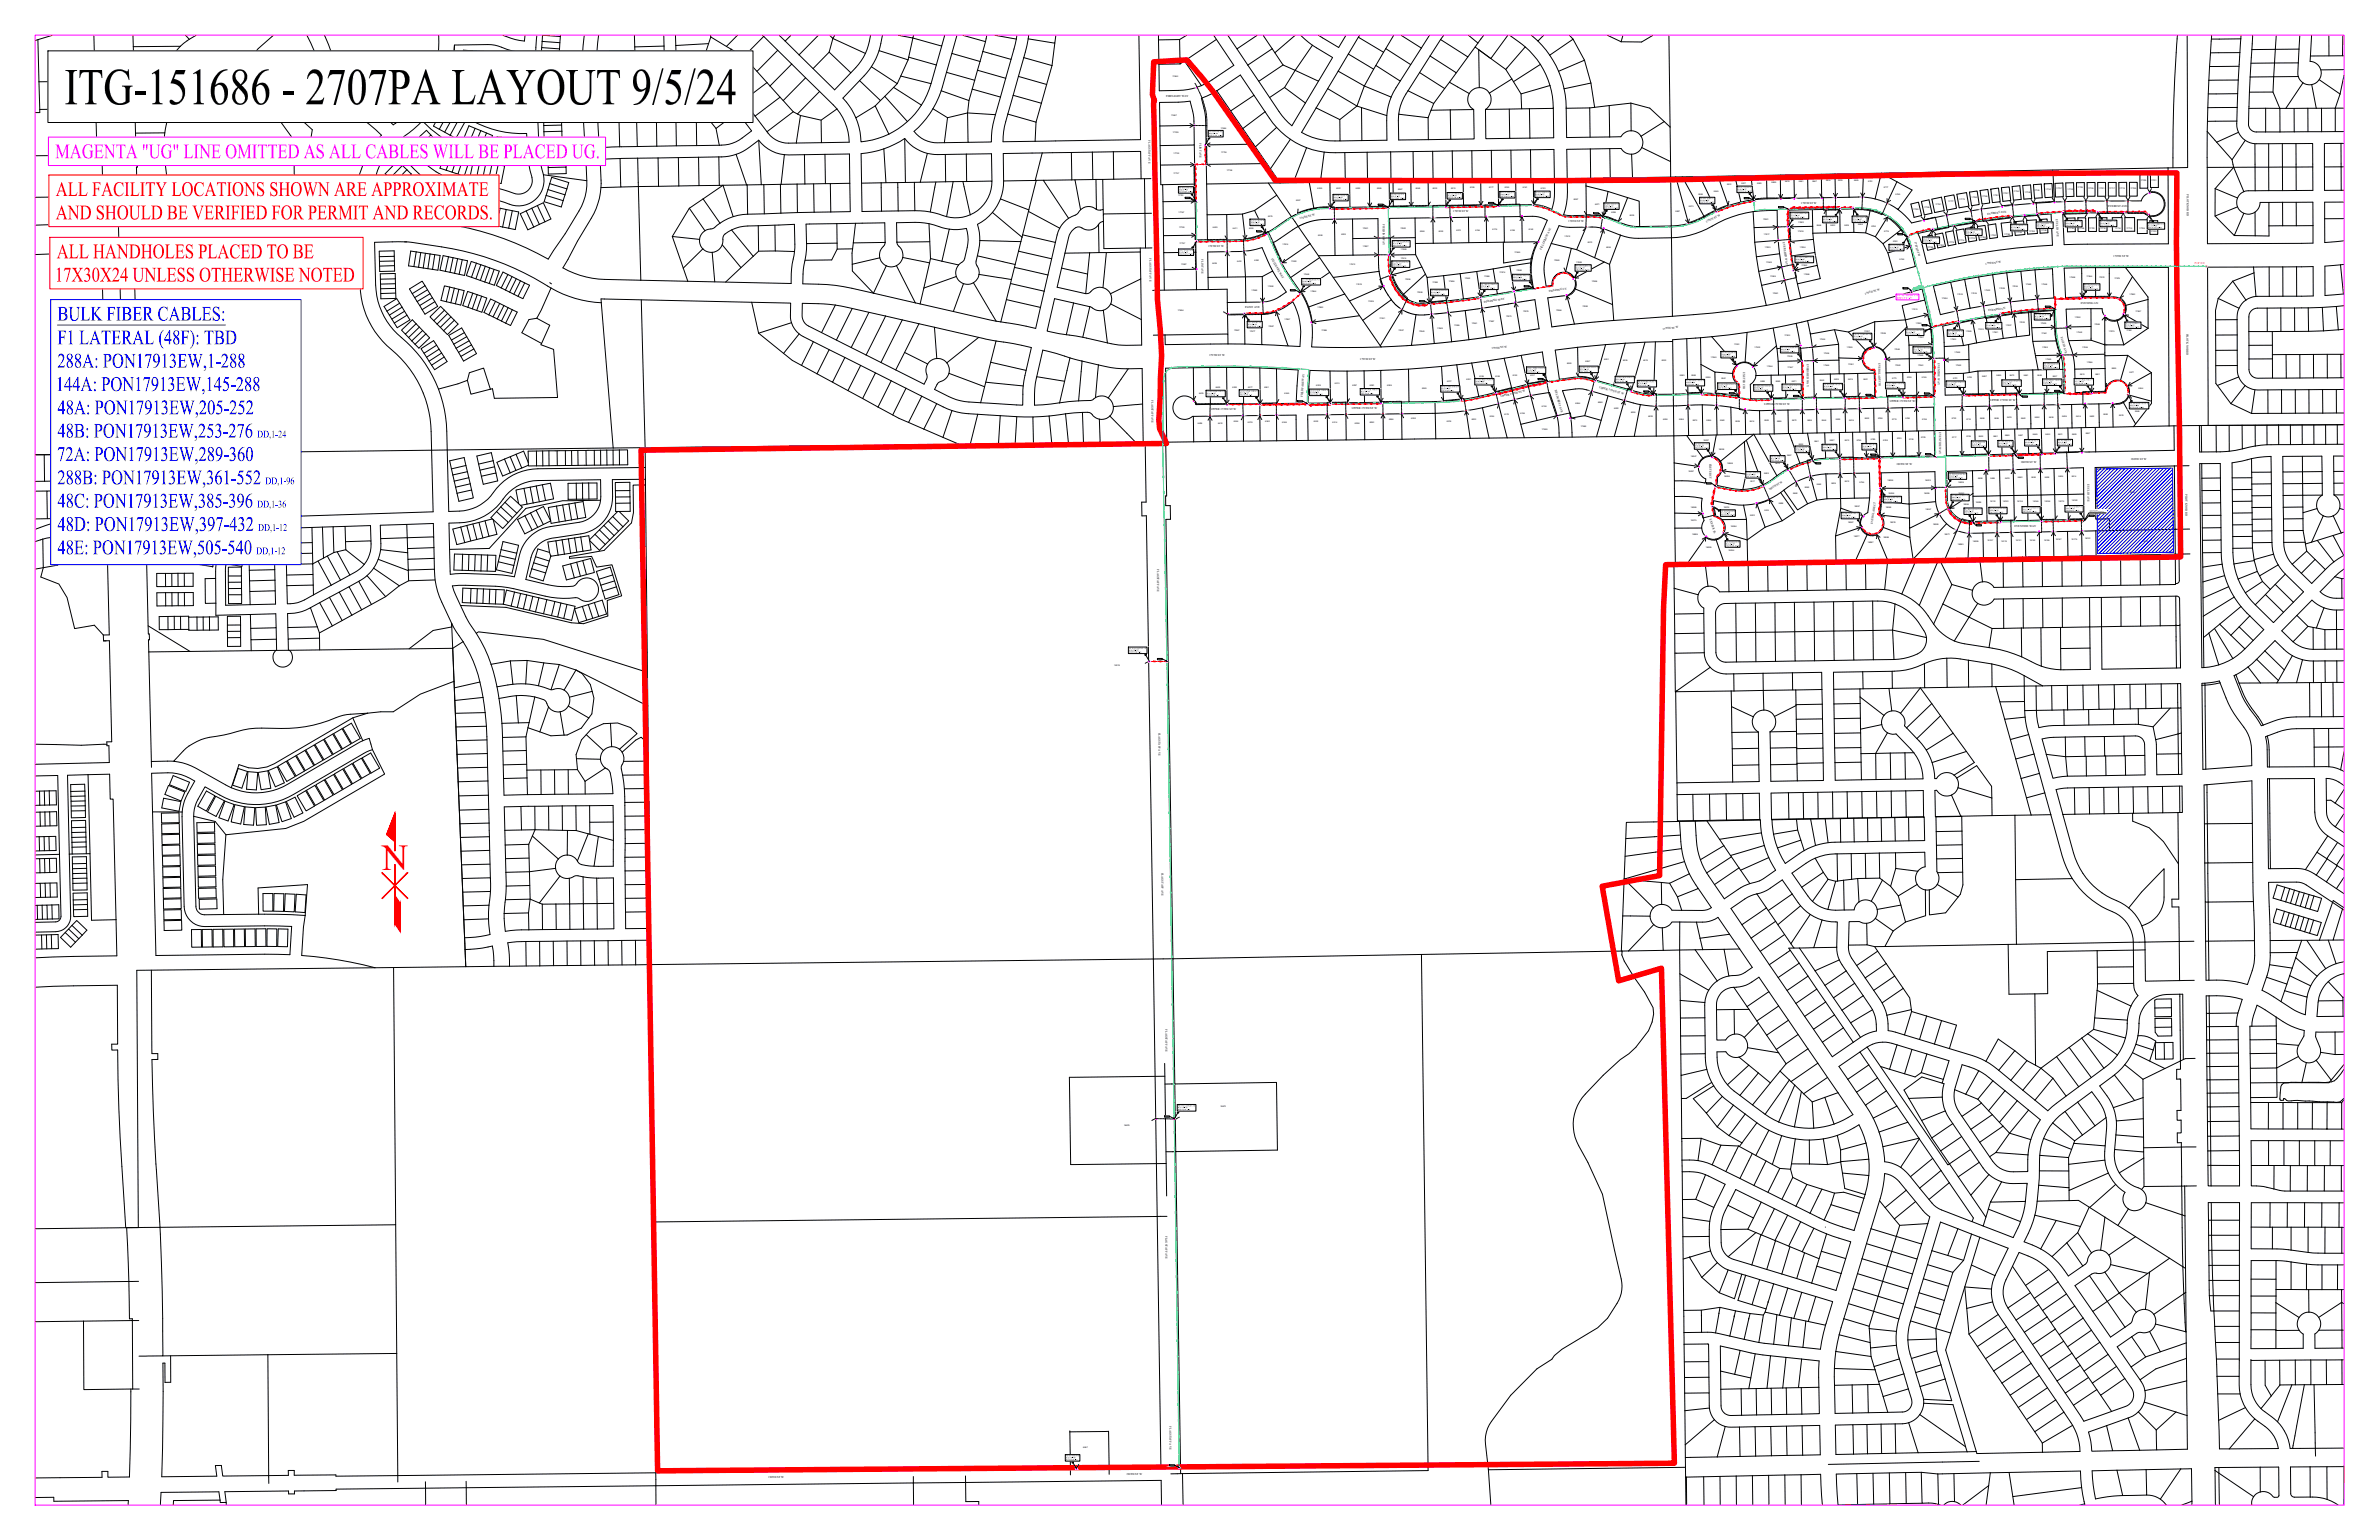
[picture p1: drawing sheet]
<svg xmlns="http://www.w3.org/2000/svg" width="432mm" height="279mm" viewBox="0 0 432 279" stroke-linecap="round" stroke-linejoin="round" font-family="sans-serif">
<defs><g id="words">
<text font-size="10.4" x="11.7" y="18.9">ITG-151686 - 2707PA LAYOUT 9/5/24</text>
<text font-size="6.6" fill="#f00" x="69.3" y="157.9">N</text>
<text font-size="4.2" fill="#f0f" x="10" y="28.7">MAGENTA &quot;UG&quot; LINE OMITTED AS ALL CABLES WILL BE PLACED UG.</text>
<g font-size="4.2" fill="#f00">
<text x="10.1" y="35.6">ALL FACILITY LOCATIONS SHOWN ARE APPROXIMATE</text>
<text x="10.1" y="39.8">AND SHOULD BE VERIFIED FOR PERMIT AND RECORDS.</text>
<text x="10.3" y="46.9">ALL HANDHOLES PLACED TO BE</text>
<text x="10" y="51.1">17X30X24 UNLESS OTHERWISE NOTED</text>
</g>
<g font-size="4.2" fill="#00f">
<text x="10.4" y="58.2">BULK FIBER CABLES:</text>
<text x="10.4" y="62.5">F1 LATERAL (48F): TBD</text>
<text x="10.1" y="70.9">144A: PON17913EW,145-288</text>
<text x="10.4" y="66.7">288A: PON17913EW,1-288</text>
<text x="10.4" y="75.2">48A: PON17913EW,205-252</text>
<text x="10.4" y="83.6">72A: PON17913EW,289-360</text>
<text x="10.4" y="79.4">48B: PON17913EW,253-276</text>
<text x="10.4" y="87.9">288B: PON17913EW,361-552</text>
<text x="10.4" y="92.1">48C: PON17913EW,385-396</text>
<text x="10.4" y="96.3">48D: PON17913EW,397-432</text>
<text x="10.4" y="100.6">48E: PON17913EW,505-540</text>
</g>
<g font-size="2.1" fill="#00f">
<text x="46.7" y="79.4">DD,1-24</text>
<text x="48.2" y="87.9">DD,1-96</text>
<text x="46.7" y="92.1">DD,1-36</text>
<text x="46.5" y="100.6">DD,1-12</text>
<text x="46.8" y="96.3">DD,1-12</text>
</g>
<g font-size=".5">
<text x="211.7" y="17.7" transform="rotate(-2 211.7 17.7)">FIRELIGHT WAY</text>
<text x="208.4" y="25.5" transform="rotate(90 208.4 25.5)">FLAGSTAFF AVE</text>
<text x="217.7" y="26" transform="rotate(90 217.7 26)">FLINT AVE</text>
<text x="396.9" y="35.2" transform="rotate(90 396.9 35.2)">PILOT KNOB RD</text>
<text x="235.9" y="39.8" transform="rotate(-15 235.9 39.8)">178TH ST W</text>
<text x="251" y="40.7" transform="rotate(90 251 40.7)">FIELDING WAY</text>
<text x="263.7" y="38.5">178TH ST W</text>
<text x="284.6" y="40.3">178TH ST W</text>
<text x="309.7" y="40.4" transform="rotate(-25 309.7 40.4)">178TH ST W</text>
<text x="326.9" y="37.1">178TH ST W</text>
<text x="360.7" y="39" transform="rotate(-7 360.7 39)">EVEREST AVE</text>
<text x="373.2" y="39.8" transform="rotate(87 373.2 39.8)">EUCLID AVE</text>
<text x="382.6" y="37.6">EVEREST AVE</text>
<text x="208.7" y="46.9" transform="rotate(90 208.7 46.9)">FLAGSTAFF AVE</text>
<text x="218.1" y="47.1" transform="rotate(90 218.1 47.1)">FLINT AVE</text>
<text x="219.3" y="44.8">178TH ST W</text>
<text x="230.7" y="46.9" transform="rotate(61 230.7 46.9)">FIELDFARE WAY</text>
<text x="279.8" y="45.3" transform="rotate(-66 279.8 45.3)">FIELDCREST AVE</text>
<text x="323.6" y="44" transform="rotate(82 323.6 44)">EVERSHED WAY</text>
<text x="347.5" y="43.9" transform="rotate(75 347.5 43.9)">178TH ST W</text>
<text x="383.6" y="46.5">179TH ST W</text>
<text x="281.2" y="53" transform="rotate(-9 281.2 53)">FIELDING CT</text>
<text x="338.5" y="53.4" transform="rotate(-17 338.5 53.4)">179TH ST W</text>
<text x="360.4" y="48" transform="rotate(-7 360.4 48)">179TH ST W</text>
<text x="226" y="55.9">FLINT AVE</text>
<text x="269.4" y="54.9" transform="rotate(-9 269.4 54.9)">FIELDING WAY</text>
<text x="301.8" y="59.8" transform="rotate(-7 301.8 59.8)">179TH ST W</text>
<text x="360.9" y="56.5" transform="rotate(-7 360.9 56.5)">EVENING LN</text>
<text x="377.7" y="55.2">EVENING LN</text>
<text x="219.5" y="64.6">179TH ST W</text>
<text x="246.8" y="65.3">179TH ST W</text>
<text x="270.8" y="63.4" transform="rotate(-7 270.8 63.4)">179TH ST W</text>
<text x="340.9" y="65.9" transform="rotate(89 340.9 65.9)">EVERGLADE CIR</text>
<text x="351.7" y="65.8" transform="rotate(90 351.7 65.8)">EVENTIDE WAY</text>
<text x="374.1" y="61.1" transform="rotate(75 374.1 61.1)">EUCLID AVE</text>
<text x="396.9" y="60.5" transform="rotate(90 396.9 60.5)">PILOT KNOB RD</text>
<text x="282.2" y="70.7" transform="rotate(74 282.2 70.7)">FIELDCREST AVE</text>
<text x="290.2" y="70.4" transform="rotate(15 290.2 70.4)">UPPER 179TH ST W</text>
<text x="316.4" y="67.5" transform="rotate(90 316.4 67.5)">EXETER CIR</text>
<text x="327.9" y="66" transform="rotate(90 327.9 66)">EVERSHED WAY</text>
<text x="209" y="72.6" transform="rotate(90 209 72.6)">FLAGSTAFF AVE</text>
<text x="219.8" y="74.4">UPPER 179TH ST W</text>
<text x="236.5" y="72" transform="rotate(-86 236.5 72)">FIELDFARE WAY</text>
<text x="245.3" y="74.2">UPPER 179TH ST W</text>
<text x="272.4" y="72.1" transform="rotate(-13 272.4 72.1)">UPPER 179TH ST W</text>
<text x="320.2" y="73.5">UPPER 179TH ST W</text>
<text x="343" y="73">UPPER 179TH ST W</text>
<text x="361.2" y="72.7">UPPER 179TH ST W</text>
<text x="352" y="78.4" transform="rotate(90 352 78.4)">EVENTIDE WAY</text>
<text x="366.8" y="83.9">180TH ST W</text>
<text x="386.8" y="83.4">180TH ST W</text>
<text x="310.3" y="84.1" transform="rotate(90 310.3 84.1)">EXETER CT</text>
<text x="321.2" y="89" transform="rotate(-30 321.2 89)">180TH ST W</text>
<text x="344.2" y="84.3">180TH ST W</text>
<text x="378.9" y="87.9" transform="rotate(90 378.9 87.9)">EUCLID AVE</text>
<text x="396.7" y="89.6" transform="rotate(90 396.7 89.6)">PILOT KNOB RD</text>
<text x="310.3" y="94.2" transform="rotate(72 310.3 94.2)">EXETER PL</text>
<text x="339.9" y="95" transform="rotate(-82 339.9 95)">EVERGLADE CT</text>
<text x="365.6" y="95.6">EVENTIDE WAY</text>
<text x="210.1" y="103.3" transform="rotate(90 210.1 103.3)">FLAGSTAFF AVE</text>
<text x="210.3" y="132.9" transform="rotate(90 210.3 132.9)">FLAGSTAFF AVE</text>
<text x="210.8" y="158.3" transform="rotate(90 210.8 158.3)">FLAGSTAFF AVE</text>
<text x="211.5" y="186.7" transform="rotate(90 211.5 186.7)">FLAGSTAFF AVE</text>
<text x="211.5" y="224.2" transform="rotate(90 211.5 224.2)">FLAGSTAFF AVE</text>
<text x="212.3" y="258.8" transform="rotate(90 212.3 258.8)">FLAGSTAFF AVE</text>
<text x="139.4" y="268.2">190TH ST W</text>
<text x="204.4" y="267.5">190TH ST W</text>
</g>
<text font-size=".5" fill="#ff7f00" x="398.3" y="47.9">POF HH</text>
<g font-size=".4">
<text x="212.8" y="14.1">17663</text>
<text x="212.6" y="21.1">17687</text>
<text x="221.6" y="23.4">17694</text>
<text x="212.9" y="24.2">17709</text>
<text x="213" y="28">17723</text>
<text x="221.6" y="27.8">17724</text>
<text x="213" y="31.5">17737</text>
<text x="213.8" y="35.5">17751</text>
<text x="222.7" y="31.1">17738</text>
<text x="239.2" y="34.4">6339</text>
<text x="242.6" y="34.3">6321</text>
<text x="246.1" y="34.2">6303</text>
<text x="250" y="34.3">6285</text>
<text x="253.8" y="34.4">6267</text>
<text x="257" y="34.4">6249</text>
<text x="260.1" y="34.3">6233</text>
<text x="263.4" y="34.2">6213</text>
<text x="266.8" y="34.1">6195</text>
<text x="270.3" y="34.2">6177</text>
<text x="273.1" y="34.1">6159</text>
<text x="276.4" y="34.2">6141</text>
<text x="279.7" y="34.3">6123</text>
<text x="308.3" y="35.4">5959</text>
<text x="311.1" y="34.8">5945</text>
<text x="313.5" y="33.6">5931</text>
<text x="316.1" y="33.4">5917</text>
<text x="318.9" y="33.3">5903</text>
<text x="321.6" y="33.1">5889</text>
<text x="324" y="33.1">5875</text>
<text x="326.5" y="33.1">5861</text>
<text x="329" y="33">5847</text>
<text x="331.4" y="32.9">5833</text>
<text x="333.7" y="32.9">5819</text>
<text x="336.5" y="32.9">5805</text>
<text x="339.1" y="33">5791</text>
<text x="341.9" y="34.1">5777</text>
<text x="344.1" y="35.3">5765</text>
<text x="357.8" y="36">17769</text>
<text x="359.7" y="35.7">17765</text>
<text x="361.8" y="35.5">17761</text>
<text x="363.5" y="35.2">17757</text>
<text x="365.5" y="34.8">17753</text>
<text x="367.5" y="35">17749</text>
<text x="369.2" y="34.7">17745</text>
<text x="371.3" y="34.5">17741</text>
<text x="373.2" y="34.2">17737</text>
<text x="375.3" y="34.4">17733</text>
<text x="377.1" y="34.1">17729</text>
<text x="379" y="34.3">17725</text>
<text x="381" y="34.3">17721</text>
<text x="382.8" y="34.3">17717</text>
<text x="384.7" y="34.2">17713</text>
<text x="386.7" y="34.4">17709</text>
<text x="388.6" y="32.9">17705</text>
<text x="390.4" y="32.9">17701</text>
<text x="213.9" y="38.6">17767</text>
<text x="214" y="41.4">17783</text>
<text x="220.2" y="41.4">6429</text>
<text x="223.8" y="41.6">6411</text>
<text x="226.7" y="41.5">6393</text>
<text x="230.2" y="39.4">6375</text>
<text x="235.2" y="36.5">6357</text>
<text x="247.3" y="41.6">17801</text>
<text x="254.2" y="41.6">17802</text>
<text x="264.4" y="42">6212</text>
<text x="267.8" y="41.9">6194</text>
<text x="270.9" y="41.8">6176</text>
<text x="274.2" y="41.9">6158</text>
<text x="277.5" y="41.8">6140</text>
<text x="285.6" y="36.3">6087</text>
<text x="289.5" y="37.2">6071</text>
<text x="292.5" y="38.6">6055</text>
<text x="295.8" y="39.2">6039</text>
<text x="304.1" y="38.5">5987</text>
<text x="306.6" y="37.5">5973</text>
<text x="320" y="39.9">17801</text>
<text x="326.4" y="40.5">17802</text>
<text x="329.8" y="41">5846</text>
<text x="332.3" y="41">5832</text>
<text x="334.8" y="40.9">5818</text>
<text x="337.3" y="40.8">5804</text>
<text x="339.7" y="41.2">5790</text>
<text x="347.2" y="38.1">17789</text>
<text x="349.2" y="37.7">17785</text>
<text x="351.3" y="37.2">17781</text>
<text x="353.6" y="36.7">17777</text>
<text x="355.6" y="36.4">17773</text>
<text x="370.5" y="41.9">17746</text>
<text x="375.4" y="41.6">17730</text>
<text x="377.3" y="41.6">17726</text>
<text x="379.2" y="41.6">17722</text>
<text x="381.2" y="41.6">17718</text>
<text x="383.9" y="41.5">17714</text>
<text x="386" y="41.6">17710</text>
<text x="388.3" y="41.5">17706</text>
<text x="214.1" y="44.2">17797</text>
<text x="220.1" y="47.9">6428</text>
<text x="224.6" y="47.5">6410</text>
<text x="227.7" y="47.3">6392</text>
<text x="232.8" y="44.4">17816</text>
<text x="234.3" y="47.6">17832</text>
<text x="239.2" y="42.7">6338</text>
<text x="243.5" y="42.7">6320</text>
<text x="247.4" y="44.8">17807</text>
<text x="254.2" y="47.1">17814</text>
<text x="254.3" y="45.4">17808</text>
<text x="257.7" y="42.1">6248</text>
<text x="261.2" y="42.1">6230</text>
<text x="274.9" y="45.9">17849</text>
<text x="282.1" y="47.4">17883</text>
<text x="284" y="43">17812</text>
<text x="286.1" y="47.7">17889</text>
<text x="288.2" y="44.1">6070</text>
<text x="291.6" y="45.1">6054</text>
<text x="320.2" y="42.5">17817</text>
<text x="320.3" y="45">17833</text>
<text x="320.6" y="47.8">17849</text>
<text x="326.3" y="42.1">17818</text>
<text x="326.7" y="45">17834</text>
<text x="342" y="42">5776</text>
<text x="343.6" y="44">5762</text>
<text x="344.8" y="47.2">5748</text>
<text x="349.9" y="45">17786</text>
<text x="351.8" y="44.6">17782</text>
<text x="353.7" y="44">17778</text>
<text x="355.5" y="43.7">17774</text>
<text x="357.4" y="43.3">17770</text>
<text x="359.4" y="43.1">17766</text>
<text x="361.3" y="42.8">17762</text>
<text x="363.8" y="42.6">17758</text>
<text x="366" y="42.3">17754</text>
<text x="368.3" y="42">17750</text>
<text x="390.4" y="42">17702</text>
<text x="214.4" y="48">17807</text>
<text x="227.2" y="52.8">17880</text>
<text x="230.1" y="52">17890</text>
<text x="236.6" y="50">17848</text>
<text x="237.9" y="52.9">17864</text>
<text x="245" y="48.2">17813</text>
<text x="246.2" y="51.7">17819</text>
<text x="255" y="50.8">17826</text>
<text x="257.2" y="53.1">17838</text>
<text x="260" y="51.4">17850</text>
<text x="263" y="51.1">17856</text>
<text x="265.9" y="50.6">17862</text>
<text x="269.4" y="50.2">17868</text>
<text x="272.2" y="49.6">17874</text>
<text x="275.2" y="49.2">17880</text>
<text x="288.9" y="51.1">17896</text>
<text x="321.3" y="50.2">17865</text>
<text x="321.8" y="53.3">17881</text>
<text x="327" y="48.2">17850</text>
<text x="327.4" y="49.9">17866</text>
<text x="355.3" y="53.6">17910</text>
<text x="357.8" y="53.3">17916</text>
<text x="360.2" y="52.8">17922</text>
<text x="362.9" y="52.4">17928</text>
<text x="365.3" y="52">17934</text>
<text x="367.7" y="51.8">17940</text>
<text x="370.6" y="51.6">17946</text>
<text x="375.6" y="50.4">17958</text>
<text x="378.7" y="50.3">17964</text>
<text x="381" y="50.4">17970</text>
<text x="383.8" y="50.6">17976</text>
<text x="386.5" y="53.5">17982</text>
<text x="213.8" y="56.4">17894</text>
<text x="230.2" y="59.3">17887</text>
<text x="233.2" y="58">17897</text>
<text x="239.1" y="55.9">17880</text>
<text x="248.3" y="54.8">17825</text>
<text x="250.4" y="57.9">17831</text>
<text x="260.9" y="59.6">17849</text>
<text x="263.9" y="59.1">17855</text>
<text x="267.1" y="58.7">17861</text>
<text x="270.2" y="58.4">17867</text>
<text x="273.3" y="57.5">17873</text>
<text x="276.4" y="56.6">17879</text>
<text x="282.4" y="56.5">17884</text>
<text x="287.2" y="55.7">17890</text>
<text x="347" y="56.2">17913</text>
<text x="347.7" y="58.8">17925</text>
<text x="352.4" y="54.2">17904</text>
<text x="359.1" y="59.9">17915</text>
<text x="364.1" y="59.1">17927</text>
<text x="366.5" y="58.7">17933</text>
<text x="370.4" y="58.8">17929</text>
<text x="376.6" y="57.7">17930</text>
<text x="380.1" y="59">17969</text>
<text x="387.6" y="56.7">17987</text>
<text x="224" y="60.1">17867</text>
<text x="226.8" y="60.2">17877</text>
<text x="239.8" y="60.1">17896</text>
<text x="253.8" y="60">17837</text>
<text x="257.6" y="60.2">17843</text>
<text x="287.8" y="65.7">6067</text>
<text x="291.2" y="65.4">6051</text>
<text x="294.6" y="65.5">6035</text>
<text x="298.3" y="65.5">6019</text>
<text x="301.6" y="65.5">6003</text>
<text x="310.5" y="64.9">17943</text>
<text x="314.7" y="62.6">17931</text>
<text x="318.5" y="63.1">17932</text>
<text x="323.9" y="61">17923</text>
<text x="324.4" y="64.8">17935</text>
<text x="330.3" y="61.6">17924</text>
<text x="331" y="64.2">17936</text>
<text x="335.2" y="63.1">17939</text>
<text x="338.3" y="60.3">17927</text>
<text x="341.3" y="60.5">17928</text>
<text x="343.8" y="63.4">17940</text>
<text x="348.1" y="64.6">17949</text>
<text x="348.2" y="61.3">17937</text>
<text x="354" y="61.7">17903</text>
<text x="354.8" y="64">17950</text>
<text x="356.8" y="60.2">17909</text>
<text x="361.7" y="60.5">17921</text>
<text x="370.5" y="60.7">17941</text>
<text x="370.7" y="63.2">17953</text>
<text x="371.3" y="65.4">17965</text>
<text x="376.9" y="60.5">17942</text>
<text x="378" y="63.1">17954</text>
<text x="378.8" y="65.8">17966</text>
<text x="382.8" y="60.2">17975</text>
<text x="386" y="60.1">17981</text>
<text x="217.7" y="71.6">6425</text>
<text x="220.7" y="70.4">6409</text>
<text x="223.7" y="70.4">6393</text>
<text x="226.5" y="70.3">6377</text>
<text x="229.5" y="70.3">6361</text>
<text x="233.2" y="71.5">6345</text>
<text x="238.9" y="70.1">6329</text>
<text x="242.3" y="69.7">6313</text>
<text x="245.5" y="70.1">6297</text>
<text x="248.6" y="70.1">6281</text>
<text x="251.8" y="70">6265</text>
<text x="258.1" y="70.5">6249</text>
<text x="262.7" y="69.4">6217</text>
<text x="266.2" y="68.9">6201</text>
<text x="268.5" y="68.4">6185</text>
<text x="271.4" y="68.4">6169</text>
<text x="274.6" y="68.2">6153</text>
<text x="277.8" y="68.2">6137</text>
<text x="284.4" y="66">6083</text>
<text x="304.9" y="68.1">5983</text>
<text x="307" y="68.3">5969</text>
<text x="309.6" y="68.6">5955</text>
<text x="312.5" y="68.7">5941</text>
<text x="319.6" y="69.3">5899</text>
<text x="320.7" y="66.7">17944</text>
<text x="322.3" y="69.2">5885</text>
<text x="324.4" y="66.7">17947</text>
<text x="325.2" y="69.3">5871</text>
<text x="330.3" y="69.1">5843</text>
<text x="331" y="66.4">17948</text>
<text x="332.9" y="69">5829</text>
<text x="335.4" y="66.2">17951</text>
<text x="335.5" y="69">5815</text>
<text x="338.2" y="68.9">5801</text>
<text x="343.5" y="68.7">5773</text>
<text x="344" y="66.5">17952</text>
<text x="346.1" y="68.7">5759</text>
<text x="348.1" y="66.3">17961</text>
<text x="348.8" y="68.7">5745</text>
<text x="354.5" y="68.8">5721</text>
<text x="355" y="66.4">17962</text>
<text x="357.1" y="68.6">5709</text>
<text x="359.8" y="68.3">5697</text>
<text x="362.4" y="68.3">5685</text>
<text x="364.8" y="68.2">5673</text>
<text x="367.3" y="68.3">5661</text>
<text x="369.8" y="68.2">5649</text>
<text x="372.6" y="68.3">5637</text>
<text x="377.5" y="68.1">5613</text>
<text x="380.3" y="68.1">5601</text>
<text x="383.3" y="67">5589</text>
<text x="386.5" y="67.6">5577</text>
<text x="388.2" y="70.5">5554</text>
<text x="217.4" y="77">6426</text>
<text x="221.1" y="77">6410</text>
<text x="223.9" y="76.5">6394</text>
<text x="226.5" y="76.8">6378</text>
<text x="229.7" y="76.6">6362</text>
<text x="232.7" y="76.7">6346</text>
<text x="238.5" y="76.6">6330</text>
<text x="241.9" y="76.7">6314</text>
<text x="245.9" y="77">6298</text>
<text x="248.6" y="76.7">6282</text>
<text x="252.1" y="76.2">6266</text>
<text x="256.2" y="76.1">6250</text>
<text x="262.6" y="76.6">6218</text>
<text x="267.1" y="76.1">6202</text>
<text x="270.4" y="75.7">6186</text>
<text x="273.1" y="75.3">6170</text>
<text x="276" y="75">6154</text>
<text x="279.8" y="77.9">17959</text>
<text x="279.9" y="73.8">6138</text>
<text x="286" y="73.3">6084</text>
<text x="286.9" y="77.5">17960</text>
<text x="290" y="73">6068</text>
<text x="293" y="74.1">6052</text>
<text x="296" y="74.9">6036</text>
<text x="299.2" y="75.6">6020</text>
<text x="301.9" y="76.2">6004</text>
<text x="304.8" y="76.3">5984</text>
<text x="307.2" y="76.3">5970</text>
<text x="309.8" y="76.4">5956</text>
<text x="312.2" y="76.3">5942</text>
<text x="315" y="76.6">5928</text>
<text x="317.6" y="76.6">5914</text>
<text x="320.3" y="76.3">5900</text>
<text x="322.5" y="76.5">5886</text>
<text x="325.3" y="76.4">5872</text>
<text x="328" y="76.4">5858</text>
<text x="330.7" y="76.3">5844</text>
<text x="333.2" y="76.2">5830</text>
<text x="335.7" y="76.4">5816</text>
<text x="338.5" y="76">5802</text>
<text x="340.9" y="76">5788</text>
<text x="343.4" y="76.2">5774</text>
<text x="345.9" y="76">5760</text>
<text x="348.9" y="76.1">5746</text>
<text x="354.3" y="76">5722</text>
<text x="356.9" y="76.1">5710</text>
<text x="359.4" y="76.1">5698</text>
<text x="362" y="75.9">5686</text>
<text x="364.3" y="75.8">5674</text>
<text x="366.8" y="76">5662</text>
<text x="369.4" y="75.9">5650</text>
<text x="371.9" y="75.8">5638</text>
<text x="374.3" y="75.7">5626</text>
<text x="376.9" y="75.6">5614</text>
<text x="379.3" y="75.6">5602</text>
<text x="381.8" y="75.4">5590</text>
<text x="384.6" y="75.5">5578</text>
<text x="387.5" y="74.7">5566</text>
<text x="306.9" y="83">18047</text>
<text x="309.2" y="79.9">18037</text>
<text x="312" y="81.6">18038</text>
<text x="324.4" y="82.8">5867</text>
<text x="326.5" y="80.7">5853</text>
<text x="329.3" y="80.2">5841</text>
<text x="332.1" y="80.1">5827</text>
<text x="334.8" y="80.1">5813</text>
<text x="337" y="80.1">5799</text>
<text x="339.6" y="79.8">5785</text>
<text x="341.8" y="80">5769</text>
<text x="344.3" y="79.7">5753</text>
<text x="346.5" y="79.8">5739</text>
<text x="348.7" y="79.5">5729</text>
<text x="354.3" y="79.4">5717</text>
<text x="356.9" y="79.4">5705</text>
<text x="359.2" y="79.4">5693</text>
<text x="361.8" y="79.3">5681</text>
<text x="363.9" y="79.2">5669</text>
<text x="366.4" y="79.1">5657</text>
<text x="369" y="79">5645</text>
<text x="371.3" y="78.9">5633</text>
<text x="373.5" y="79">5621</text>
<text x="376.1" y="78.9">5609</text>
<text x="378.6" y="78.8">5597</text>
<text x="306.5" y="85.6">18057</text>
<text x="312.9" y="86.6">18056</text>
<text x="313.5" y="84.1">18048</text>
<text x="317.7" y="87.5">5917</text>
<text x="320.2" y="85.9">5893</text>
<text x="322.3" y="84.2">5879</text>
<text x="325.5" y="89.7">5880</text>
<text x="327.6" y="88.6">5860</text>
<text x="329.8" y="88">5842</text>
<text x="332.4" y="87.8">5828</text>
<text x="334.8" y="87.5">5812</text>
<text x="337.5" y="87.6">5796</text>
<text x="342.6" y="87.3">18038</text>
<text x="342.8" y="89.6">18058</text>
<text x="349.2" y="89.6">18035</text>
<text x="349.4" y="87.3">18023</text>
<text x="355.4" y="87.6">18028</text>
<text x="355.5" y="89.6">18040</text>
<text x="359" y="87">5698</text>
<text x="361.3" y="86.9">5686</text>
<text x="364" y="87">5674</text>
<text x="366.3" y="86.6">5662</text>
<text x="368.7" y="86.8">5650</text>
<text x="371.2" y="86.7">5638</text>
<text x="373.7" y="86.5">5626</text>
<text x="376" y="86.5">5614</text>
<text x="386.5" y="89.5">18061</text>
<text x="306.9" y="94.6">18075</text>
<text x="306.9" y="92.1">18065</text>
<text x="312.9" y="92.2">18074</text>
<text x="314.2" y="95.7">18084</text>
<text x="317.7" y="93.7">5922</text>
<text x="320.3" y="92.8">5910</text>
<text x="322.9" y="91.5">5898</text>
<text x="335.4" y="94.9">18067</text>
<text x="336.6" y="91.9">18057</text>
<text x="342.3" y="92.2">18068</text>
<text x="343" y="94.9">18078</text>
<text x="349.5" y="92.5">18047</text>
<text x="350.9" y="95.2">18059</text>
<text x="356.4" y="91.5">18064</text>
<text x="358.6" y="91.2">18098</text>
<text x="361.2" y="91.1">18110</text>
<text x="363.5" y="91.2">18122</text>
<text x="366.1" y="91.1">18134</text>
<text x="369" y="91.2">18146</text>
<text x="371.1" y="91">18158</text>
<text x="373.6" y="91">18170</text>
<text x="376.1" y="90.8">18182</text>
<text x="307.1" y="97.1">18085</text>
<text x="309.6" y="99.4">18095</text>
<text x="313.7" y="100">18094</text>
<text x="336.5" y="97.5">18077</text>
<text x="339" y="98.6">18087</text>
<text x="341.8" y="97.6">18088</text>
<text x="352.9" y="97.1">18071</text>
<text x="355.4" y="98.9">18083</text>
<text x="358.1" y="98.3">18095</text>
<text x="360.7" y="98.1">18107</text>
<text x="363.2" y="98.3">18119</text>
<text x="365.9" y="98.2">18131</text>
<text x="368.4" y="98.1">18143</text>
<text x="371" y="98.1">18155</text>
<text x="373.1" y="98">18167</text>
<text x="376" y="98">18179</text>
<text x="378.4" y="97.8">18191</text>
<text x="388.9" y="98.3">18131</text>
<text x="202.2" y="120.8">18219</text>
<text x="221.5" y="200.8">18672</text>
<text x="204" y="204.3">18679</text>
<text x="196.6" y="262.7">6567</text>
</g>
<g font-size=".4" fill="#f0f">
<text x="344.3" y="53.7">PFP 17913 EVENTIDE WAY</text>
<text x="344.3" y="54.2">PON17913EW, 1-552</text>
</g>
<g font-size=".3">
<text x="219.4" y="24">FST 17694 FLINT AVE</text>
<text x="219.4" y="24.3">BULK 6P - 500'</text>
<text x="219.4" y="24.7">PON17913EW, 361-366</text>
<text x="214" y="34.2">FST 17751 FLINT AVE</text>
<text x="214" y="34.5">BULK 6P - 100'</text>
<text x="214" y="34.9">PON17913EW, 367-372</text>
<text x="242" y="35.6">FST 6339 178TH ST W</text>
<text x="242" y="35.9">BULK 6P - 400'</text>
<text x="252.5" y="35.3">FST 6285 178TH ST W</text>
<text x="252.5" y="35.7">BULK 6P - 100'</text>
<text x="262.8" y="35.2">FST 6213 178TH ST W</text>
<text x="262.8" y="35.6">BULK 6P - 400'</text>
<text x="262.8" y="35.9">PON17913EW, 445-450</text>
<text x="272.3" y="35.1">FST 6159 178TH ST W</text>
<text x="272.3" y="35.4">BULK 6P - 100'</text>
<text x="272.3" y="35.8">PON17913EW, 451-456</text>
<text x="278.7" y="35">FST 6123 178TH ST W</text>
<text x="278.7" y="35.3">BULK 4P - 500'</text>
<text x="278.7" y="35.7">PON17913EW, 457-460</text>
<text x="315.4" y="34.1">FST 5917 178TH ST W</text>
<text x="315.4" y="34.4">BULK 6P - 100'</text>
<text x="315.4" y="34.8">PON17913EW, 475-480</text>
<text x="227" y="40.1">FST 6375 178TH ST W</text>
<text x="227" y="40.4">BULK 6P - 100'</text>
<text x="227" y="40.8">PON17913EW, 379-384</text>
<text x="242" y="36.3">PON17913EW, 433-438</text>
<text x="252.5" y="36.1">PON17913EW, 439-444</text>
<text x="291.2" y="37.1">FST 6055 178TH ST W</text>
<text x="291.2" y="37.5">BULK 8P - 100'</text>
<text x="291.2" y="37.8">PON17913EW, 461-468</text>
<text x="308.6" y="36.1">FST 5959 178TH ST W</text>
<text x="308.6" y="36.5">BULK 6P - 300'</text>
<text x="308.6" y="36.8">PON17913EW, 469-474</text>
<text x="325" y="38.8">FST 17802 EVERSHED WAY</text>
<text x="325" y="39.2">BULK 6P - 200'</text>
<text x="325" y="39.5">PON17913EW, 487-492</text>
<text x="330.9" y="39.6">FST 5832 178TH ST W</text>
<text x="330.9" y="39.9">BULK 6P - 400'</text>
<text x="330.9" y="40.3">PON17913EW, 493-498</text>
<text x="336.3" y="39.5">FST 5804 178TH ST W</text>
<text x="336.3" y="39.9">BULK 6P - 400'</text>
<text x="336.3" y="40.2">PON17913EW, 499-504</text>
<text x="356.8" y="41.8">FST 17766 EVEREST AVE</text>
<text x="365" y="41">FST 17758 EVEREST AVE</text>
<text x="365" y="41.4">BULK 6P - 300'</text>
<text x="365" y="41.7">PON17913EW, 529-534</text>
<text x="369.7" y="40.6">FST 17746 EVEREST AVE</text>
<text x="369.7" y="40.9">BULK 6P - 400'</text>
<text x="369.7" y="41.3">PON17913EW, 523-528</text>
<text x="374.9" y="40.3">FST 17730 EVEREST AVE</text>
<text x="374.9" y="40.7">BULK 6P - 300'</text>
<text x="374.9" y="41">PON17913EW, 517-522</text>
<text x="381.2" y="40.3">FST 17718 EVEREST AVE</text>
<text x="381.2" y="40.6">BULK 6P - 100'</text>
<text x="381.2" y="41">PON17913EW, 511-516</text>
<text x="389.9" y="40.7">FST 17702 EVEREST AVE</text>
<text x="389.9" y="41.1">BULK 6P - 400'</text>
<text x="389.9" y="41.4">PON17913EW, 505-510</text>
<text x="214" y="45.5">FST 17797 FLINT AVE</text>
<text x="214" y="45.8">BULK 6P - 500'</text>
<text x="214" y="46.2">PON17913EW, 373-378</text>
<text x="252.7" y="47.6">FST 17826 FIELDING WAY</text>
<text x="252.8" y="44">FST 17808 FIELDING WAY</text>
<text x="252.8" y="44.3">BULK 6P - 500'</text>
<text x="252.8" y="44.7">PON17913EW, 427-432</text>
<text x="325.9" y="46.8">FST 17850 EVERSHED WAY</text>
<text x="325.9" y="47.2">BULK 6P - 400'</text>
<text x="325.9" y="47.5">PON17913EW, 481-486</text>
<text x="343" y="44.6">FST 5762 178TH ST W</text>
<text x="343" y="45">BULK 6P - 100'</text>
<text x="343" y="45.3">PON17913EW, 547-552</text>
<text x="349.1" y="43.3">FST 17782 EVEREST AVE</text>
<text x="349.1" y="43.7">BULK 6P - 200'</text>
<text x="349.1" y="44">PON17913EW, 541-546</text>
<text x="356.8" y="42.2">BULK 6P - 100'</text>
<text x="356.8" y="42.5">PON17913EW, 535-540</text>
<text x="236.4" y="50.8">FST 17864 FIELDFARE WAY</text>
<text x="236.4" y="51.2">BULK 4P - 100'</text>
<text x="236.4" y="51.5">PON17913EW, 393-396</text>
<text x="252.7" y="48">BULK 6P - 400'</text>
<text x="252.7" y="48.4">PON17913EW, 421-426</text>
<text x="259.8" y="52.8">FST 17850 FIELDING WAY</text>
<text x="259.8" y="53.1">BULK 6P - 100'</text>
<text x="259.8" y="53.5">PON17913EW, 415-420</text>
<text x="268.8" y="51.7">FST 17868 FIELDING WAY</text>
<text x="268.8" y="52">BULK 6P - 400'</text>
<text x="268.8" y="52.4">PON17913EW, 409-414</text>
<text x="274.6" y="50.1">FST 17880 FIELDING WAY</text>
<text x="274.6" y="50.4">BULK 6P - 100'</text>
<text x="274.6" y="50.8">PON17913EW, 403-408</text>
<text x="286" y="48.3">FST 17896 FIELDING CT</text>
<text x="286" y="48.7">BULK 6P - 500'</text>
<text x="286" y="49.1">PON17913EW, 397-402</text>
<text x="378.3" y="51.8">FST 17964 EVENING LN</text>
<text x="378.3" y="52.2">BULK 6P - 300'</text>
<text x="378.3" y="52.5">PON17913EW, 331-336</text>
<text x="226.5" y="58.6">FST 17877 FLINT AVE</text>
<text x="226.5" y="59">BULK 8P - 400'</text>
<text x="226.5" y="59.3">PON17913EW, 385-392</text>
<text x="360.5" y="58.8">FST 17921 EVENING LN</text>
<text x="360.5" y="59.2">BULK 6P - 400'</text>
<text x="360.5" y="59.5">PON17913EW, 343-348</text>
<text x="369.3" y="57.2">FST 17929 EUCLID AVE</text>
<text x="369.3" y="57.6">BULK 6P - 100'</text>
<text x="369.3" y="57.9">PON17913EW, 337-342</text>
<text x="385.8" y="58.7">FST 17981 EVENING LN</text>
<text x="385.8" y="59.1">BULK 6P - 600'</text>
<text x="385.8" y="59.5">PON17913EW, 325-330</text>
<text x="312.4" y="64.1">FST 17943 EXETER CIR</text>
<text x="312.4" y="64.4">BULK 6P - 300'</text>
<text x="312.4" y="64.8">PON17913EW, 103-108</text>
<text x="323.2" y="63.2">FST 17935 EVERSHED WAY</text>
<text x="323.2" y="63.5">BULK 6P - 300'</text>
<text x="323.2" y="63.9">PON17913EW, 121-126</text>
<text x="336.4" y="60.8">FST 17927 EVERGLADE CIR</text>
<text x="336.4" y="61.1">BULK 6P - 400'</text>
<text x="336.4" y="61.5">PON17913EW, 139-144</text>
<text x="346" y="60">FST 17925 EVENTIDE WAY</text>
<text x="346" y="60.4">BULK 6P - 100'</text>
<text x="346" y="60.7">PON17913EW, 355-360</text>
<text x="347.3" y="63.2">FST 17949 EVENTIDE WAY</text>
<text x="347.3" y="63.6">BULK 4P - 300'</text>
<text x="347.3" y="63.9">PON17913EW, 285-288</text>
<text x="353.5" y="60.2">FST 17903 EVENING LN</text>
<text x="353.5" y="60.5">BULK 6P - 300'</text>
<text x="353.5" y="60.9">PON17913EW, 349-354</text>
<text x="219" y="71.1">FST 6409 UPPER 179TH ST W</text>
<text x="219" y="71.5">BULK 6P - 500'</text>
<text x="219" y="71.8">PON17913EW, 37-42</text>
<text x="225" y="71.1">FST 6377 UPPER 179TH ST W</text>
<text x="225" y="71.4">BULK 6P - 300'</text>
<text x="225" y="71.8">PON17913EW, 43-48</text>
<text x="237.8" y="70.9">FST 6329 UPPER 179TH ST W</text>
<text x="237.8" y="71.3">BULK 6P - 200'</text>
<text x="237.8" y="71.6">PON17913EW, 49-54</text>
<text x="247" y="70.8">FST 6281 UPPER 179TH ST W</text>
<text x="247" y="71.2">BULK 6P - 500'</text>
<text x="247" y="71.5">PON17913EW, 55-60</text>
<text x="261.6" y="70.3">FST 6217 UPPER 179TH ST W</text>
<text x="261.6" y="70.6">BULK 6P - 600'</text>
<text x="261.6" y="71">PON17913EW, 61-66</text>
<text x="267.8" y="69">FST 6185 UPPER 179TH ST W</text>
<text x="267.8" y="69.3">BULK 6P - 400'</text>
<text x="267.8" y="69.7">PON17913EW, 67-72</text>
<text x="277.2" y="66.9">FST 6137 UPPER 179TH ST W</text>
<text x="277.2" y="67.2">BULK 6P - 100'</text>
<text x="277.2" y="67.6">PON17913EW, 73-78</text>
<text x="286.7" y="66.7">FST 6067 UPPER 179TH ST W</text>
<text x="286.7" y="67.1">BULK 6P - 400'</text>
<text x="286.7" y="67.5">PON17913EW, 79-84</text>
<text x="293.3" y="68.6">FST 6035 UPPER 179TH ST W</text>
<text x="293.3" y="68.9">BULK 6P - 200'</text>
<text x="293.3" y="69.3">PON17913EW, 85-90</text>
<text x="297.3" y="69.3">FST 6019 UPPER 179TH ST W</text>
<text x="297.3" y="69.7">BULK 6P - 100'</text>
<text x="297.3" y="70">PON17913EW, 91-96</text>
<text x="306" y="69.2">FST 5969 UPPER 179TH ST W</text>
<text x="306" y="69.5">BULK 6P - 300'</text>
<text x="306" y="69.9">PON17913EW, 97-102</text>
<text x="311.9" y="69.8">FST 5941 UPPER 179TH ST W</text>
<text x="311.9" y="70.1">BULK 6P - 100'</text>
<text x="311.9" y="70.5">PON17913EW, 109-114</text>
<text x="318.4" y="70.1">FST 5899 UPPER 179TH ST W</text>
<text x="318.4" y="70.5">BULK 6P - 300'</text>
<text x="318.4" y="70.8">PON17913EW, 115-120</text>
<text x="323.6" y="70">FST 5871 UPPER 179TH ST W</text>
<text x="323.6" y="70.4">BULK 6P - 100'</text>
<text x="323.6" y="70.7">PON17913EW, 127-132</text>
<text x="331" y="69.9">FST 5829 UPPER 179TH ST W</text>
<text x="331" y="70.2">BULK 6P - 300'</text>
<text x="331" y="70.6">PON17913EW, 133-138</text>
<text x="342.3" y="69.7">FST 5773 UPPER 179TH ST W</text>
<text x="342.3" y="70">BULK 8P - 300'</text>
<text x="342.3" y="70.4">PON17913EW, 277-284</text>
<text x="353.3" y="69.4">FST 5721 UPPER 179TH ST W</text>
<text x="353.3" y="69.8">BULK 6P - 400'</text>
<text x="353.3" y="70.1">PON17913EW, 289-294</text>
<text x="363.5" y="69.2">FST 5673 UPPER 179TH ST W</text>
<text x="363.5" y="69.6">BULK 6P - 100'</text>
<text x="363.5" y="70">PON17913EW, 295-300</text>
<text x="370.8" y="69.1">FST 5637 UPPER 179TH ST W</text>
<text x="370.8" y="69.4">BULK 6P - 100'</text>
<text x="370.8" y="69.8">PON17913EW, 313-318</text>
<text x="371" y="66.1">FST 17965 EUCLID AVE</text>
<text x="371" y="66.5">BULK 6P - 300'</text>
<text x="371" y="66.8">PON17913EW, 319-324</text>
<text x="376.6" y="69">FST 5613 UPPER 179TH ST W</text>
<text x="376.6" y="69.3">BULK 6P - 300'</text>
<text x="376.6" y="69.7">PON17913EW, 307-312</text>
<text x="386.6" y="73.3">FST 5566 UPPER 179TH ST W</text>
<text x="386.6" y="73.7">BULK 6P - 500'</text>
<text x="386.6" y="74">PON17913EW, 301-306</text>
<text x="307.6" y="80.6">FST 18037 EXETER CT</text>
<text x="307.6" y="81">BULK 6P - 300'</text>
<text x="307.6" y="81.4">PON17913EW, 157-162</text>
<text x="321.4" y="83">FST 5867 180TH ST W</text>
<text x="321.4" y="83.3">BULK 6P - 200'</text>
<text x="321.4" y="83.7">PON17913EW, 169-174</text>
<text x="325.9" y="81.3">FST 5853 180TH ST W</text>
<text x="325.9" y="81.6">BULK 6P - 100'</text>
<text x="325.9" y="82">PON17913EW, 175-180</text>
<text x="330.8" y="80.9">FST 5827 180TH ST W</text>
<text x="330.8" y="81.3">BULK 6P - 100'</text>
<text x="330.8" y="81.6">PON17913EW, 181-186</text>
<text x="338.1" y="80.8">FST 5785 180TH ST W</text>
<text x="338.1" y="81.1">BULK 6P - 100'</text>
<text x="338.1" y="81.5">PON17913EW, 199-204</text>
<text x="357.9" y="80.3">FST 5693 180TH ST W</text>
<text x="357.9" y="80.7">BULK 6P - 200'</text>
<text x="357.9" y="81">PON17913EW, 271-276</text>
<text x="362.7" y="80.2">FST 5669 180TH ST W</text>
<text x="362.7" y="80.6">BULK 6P - 100'</text>
<text x="362.7" y="80.9">PON17913EW, 265-270</text>
<text x="367.6" y="80.1">FST 5645 180TH ST W</text>
<text x="367.6" y="80.4">BULK 6P - 200'</text>
<text x="367.6" y="80.8">PON17913EW, 259-264</text>
<text x="373.5" y="80">FST 5633 180TH ST W</text>
<text x="373.5" y="80.4">BULK 6P - 300'</text>
<text x="373.5" y="80.7">PON17913EW, 253-258</text>
<text x="317" y="85.9">FST 5917 180TH ST W</text>
<text x="317" y="86.2">BULK 6P - 400'</text>
<text x="317" y="86.6">PON17913EW, 163-168</text>
<text x="353.8" y="86.1">FST 18028 EVENTIDE WAY</text>
<text x="353.8" y="86.5">BULK 6P - 400'</text>
<text x="353.8" y="86.8">PON17913EW, 247-252</text>
<text x="312.4" y="92.8">FST 18074 EXETER PL</text>
<text x="312.4" y="93.2">BULK 6P - 200'</text>
<text x="312.4" y="93.5">PON17913EW, 151-156</text>
<text x="334.3" y="93.3">FST 18067 EVERGLADE CT</text>
<text x="334.3" y="93.6">BULK 6P - 600'</text>
<text x="334.3" y="94">PON17913EW, 187-192</text>
<text x="341.9" y="90.4">FST 18058 EVERGLADE CT</text>
<text x="341.9" y="90.7">BULK 6P - 300'</text>
<text x="341.9" y="91.1">PON17913EW, 193-198</text>
<text x="354.2" y="90">FST 18040 EVENTIDE WAY</text>
<text x="354.2" y="90.4">BULK 6P - 300'</text>
<text x="354.2" y="90.7">PON17913EW, 241-246</text>
<text x="356.6" y="92.5">FST 18098 EVENTIDE WAY</text>
<text x="356.6" y="92.8">BULK 6P - 100'</text>
<text x="356.6" y="93.2">PON17913EW, 235-240</text>
<text x="361.1" y="92.4">FST 18110 EVENTIDE WAY</text>
<text x="361.1" y="92.7">BULK 6P - 200'</text>
<text x="361.1" y="93.1">PON17913EW, 229-234</text>
<text x="367.1" y="92.2">FST 18146 EVENTIDE WAY</text>
<text x="367.1" y="92.6">BULK 6P - 300'</text>
<text x="367.1" y="92.9">PON17913EW, 223-228</text>
<text x="374.9" y="92">FST 18182 EVENTIDE WAY</text>
<text x="374.9" y="92.4">BULK 6P - 100'</text>
<text x="374.9" y="92.7">PON17913EW, 217-222</text>
<text x="313.2" y="98.4">FST 18094 EXETER PL</text>
<text x="313.2" y="98.8">BULK 6P - 400'</text>
<text x="313.2" y="99.1">PON17913EW, 145-150</text>
<text x="204.9" y="117.7">FST 18219 FLAGSTAFF AVE</text>
<text x="204.9" y="118.1">BULK 12P - 200'</text>
<text x="204.9" y="118.4">PON17913EW, 25-36</text>
<text x="213.8" y="200.7">FST 18672 FLAGSTAFF AVE</text>
<text x="213.8" y="201.1">BULK 12P - 100'</text>
<text x="213.8" y="201.4">PON17913EW, 13-24</text>
<text x="193.5" y="264.2">FST 6567 190TH ST W</text>
<text x="193.5" y="264.6">BULK 12P - 600'</text>
<text x="193.5" y="264.9">PON17913EW, 1-12</text>
</g>
<text font-size=".2" x="379.3" y="92.8">PON17913EW</text>
</g></defs>
<g fill="none" stroke="#000" stroke-width=".18">
<path d="M6.9 7.2l-.5 .1M7.1 14.8l.1 5.1M7.2 19.9v.5h-.8M9.5 6.4l-2.6 .8 .2 7.6M17 6.4l.3 8.3M17.3 14.7l.1 5-10.2 .2M17.3 14.7l-10.2 .1M17.4 19.7l.2 8.5-11.2 .1M24.1 6.4l.1 2.1M24.4 15.5l.2 8.7M33.7 6.4l.7 .7M35.6 6.4l-1.6 1-1.3 1"/>
<path d="M47.8 17.8l4.9 6.8M49.6 6.4l-2.7 2.4M49.9 17.4l6.8 6.1-.7 4.5 7.7-.4M55.7 6.4l.1 .1a26.2 26.2 0 0 1 2.1 5.3M58.9 6.4l.7 1.7 1 2.9M79.4 18.4a20.5 20.5 0 0 1-6.1 6.3M79.6 6.4a18.1 18.1 0 0 1-7.8 16M91.2 6.4l.7 .2a10.5 10.5 0 0 0 3.3 .9l.1-1.1M97.4 15.9l.5 11.4a15.7 15.7 0 0 0 .7 4.4M97.5 6.4l-.2 2.2M98.4 7.5l3.2 .2M98.4 7.5l-.1 1.1"/>
<path d="M98.5 6.4h.1M101.7 6.6l-.1 2.3M101.7 6.6l-3.2-.2-.1 1.1M101.7 6.4v.2M106 6.4a64.3 64.3 0 0 0-.2 11.8l.4 8M108.4 18.1l.3 7.9M108.6 6.4l-.2 2.9M115.1 6.4l.1 2.1M120.5 6.4v2M122.6 6.4l.1 1.9 5.9-.4M128.6 7.9l-1.5 4.7M129 6.4v.3"/>
<path d="M129 6.7l-.4 1.2M133.9 6.4l-2.1 2-2.8-1.7M138.4 6.4l.2 .2M138.6 6.6l2.6 2.5M138.6 6.6l-3.6 3.7M141.4 6.4l1.1 1.1M142.5 7.5l2.5 2.4M143.6 6.4l-1.1 1.1M147.6 12.4l3.9 3.9 2.9-3.1M148.5 6.4l-3.5 3.5M148.8 16.6l3.1 3.2M150.5 9.5l-2.9 2.9-2.6-2.5"/>
<path d="M150.5 9.5l3.9 3.7 1.4-1.5 1.3-2M150.5 9.5l.7-2.5 5.9 2.7M150.6 6.4l.6 .6 .3-.6M151.9 19.8l-2.9 2-3.7-.8-.8 5M151.9 19.8a9.9 9.9 0 0 1 2.2 6l-5 .1M156 14.6l3.8 3.6-.9 1M158 6.4l-.4 1.8-.5 1.5M158.2 12.1l4.7 3.1 .6-1.4M158.2 12.1l-1.3 1.6-3.9 4.1 1.6 2.1 .7 1.5 3.6-2.2M158.9 19.2l2.4 5.1M160.2 6.4l-.6 2.8M160.6 17.5l-.8 .7"/>
<path d="M160.6 17.5l4.1 4.6M162.2 15.9l5 3.2M162.2 15.9l-1.6 1.6M162.9 15.2l-.7 .7M163 6.4l2.7 .5 .1-.5M164.8 10.9l-5.2-1.7-.6 1.5-.8 1.4M164.8 10.9l-1.3 2.9M164.9 10.4l-.1 .5M164.9 10.4l5 1.4M167.2 19.1a13.6 13.6 0 0 1-2.5 3M169 15.2a15.1 15.1 0 0 1-1.8 3.9M169.3 19.7l-1.2 1.8-2.2 2.3a5.6 5.6 0 0 0 5.5 2.1"/>
<path d="M169.3 19.7l2.7 1.7M169.9 11.8l-.9 3.4-5.5-1.4M170.8 16.5l-1.5 3.2M170.9 8.4l-1 3.4M171.5 6.4l-.6 2-5.2-1.5-.8 3.5M171.8 13.1l5.1 1.5M171.8 13.1l-1 3.4M172.8 9.7l-1 3.4M173.7 6.4l-.9 3.3 5.1 1.5M174.7 6.4l4.2 1.2M175.9 18.2l-.3 2.3M176.5 16.2l-.6 2-5.1-1.7"/>
<path d="M176.5 16.2l5.1 1.4M176.9 14.6l-.4 1.6M177.4 12.7l-.5 1.9M177.4 12.7l5.1 1.5M177.9 11.2l-.5 1.5M178.4 9.3l-.5 1.9M178.9 7.6l-.5 1.7M179.1 6.4l-.2 1.2M180.5 6.4l4 .7M181.6 17.6l-.9 3.2M182.5 14.2l-.9 3.4M183.5 10.8l-1 3.4"/>
<path d="M183.9 17.3l-1 3.4M183.9 17.3l5.1 1.4M184.5 7.1l-1 3.7-5.1-1.5M184.6 6.4l-.1 .7M184.8 13.9l-.9 3.4M184.8 13.9l5.2 1.4M185.8 10.5l5.1 1.4M185.8 10.5l-1 3.4M186.6 7l-.8 3.5M186.7 6.4l-.1 .6M189 18.7l-1 3.5M190 15.3l-1 3.4"/>
<path d="M190.9 11.9l-.9 3.4M191.5 7.8l-.6 4.1M191.6 6.4l-.1 1.4-4.9-.8M206.7 6.4l.3 18.9-19.1 .3M210.3 7.2l.1 4.5M210.3 6.4v.8M210.4 11.7v4.8a19.1 19.1 0 0 0 6.9-.7l.8-.3M214.1 7.2l.1 4.4M214.1 7.2h-3.8M214.2 11.6l-3.8 .1M215 11.1l-.8 .5M215 11.1l3.1 4.4"/>
<path d="M215.4 6.4l-1.3 .8M220.3 6.4l.5 .8M220.8 7.2l3.1 4.7-4.5 3-1.3 .6M220.8 7.2l-5.8 3.9M220.9 16.5l-2.8 1.3a14.2 14.2 0 0 1 .7 4.1l.1 4.4 8.6-.1-1.9-2.9M220.9 16.5l4.2-2.9 2.5 3.7M220.9 16.5l4.7 6.8M222.8 6.4l1.7 2.5 3.7-2.5M224.5 8.9l2 2.9M227.6 17.3l2 3M227.6 17.3l-4.2 2.8M228.5 14.8l4.2 6.2 1.8 1.8 2.4-4.1"/>
<path d="M229.3 6.4l1.6 2.4M230.9 8.8l.5 .8M230.9 8.8l-4.4 3M231.4 9.6l1.5 2.2M232.9 11.8l-4.4 3-2-3M233.2 15.9l-2.8 1.8M233.2 15.9l3.7 2.8M235.1 6.4l-3.7 3.2M236.1 6.4l2.1 1.8M238.2 8.2l-3.1 4.6-2.2-1M238.2 8.2l3.7 2.2-2.6 4.3-4.2-1.9-1.9 3.1M238.9 19.6l-2.7 4.4a12.3 12.3 0 0 0 7 1.6v-3.9"/>
<path d="M239.3 6.4l3.7 2.2 1.3-2.2M239.3 14.7l-2.4 4M241 16.1l5.3 3.1M242.9 12.9l4.7 2.7M242.9 12.9l-4 6.7M244.7 9.8l-1.8 3.1M244.7 9.8l4.6 2.8M246.3 19.2l-3.1 2.5-4.3-2.1M246.3 19.2l.8 .3M246.5 6.8l4.6 2.7M246.5 6.8l-1.8 3M246.8 6.4l-.3 .4"/>
<path d="M247.1 19.5l4.6 1.5v4.4l-4.5 .1M247.1 19.5l.1 6M247.6 15.6l-1.3 3.6M247.6 15.6l4.9 2M249.3 12.6l-1.7 3M249.7 11.9l-.4 .7M251.1 9.5l-1.4 2.4M251.5 8.8l-.4 .7M252.5 17.6a10.6 10.6 0 0 0-.8 3.4M252.8 6.4h.2M252.9 6.4l-1.4 2.4M254.1 14.7l-1.6 2.9"/>
<path d="M254.3 6.4l3.7 2.3M255.6 16.5l-.8 1.3a8.4 8.4 0 0 0-.9 2.9l5.3 .7M256.1 11.7l-2 3-4.4-2.8M257.7 13.2l4.5 2.9M258 8.7l-1.9 3-4.6-2.9M259.5 6.4l-1.5 2.3M259.6 10.2l4.7 3-1.2 1.7M259.6 10.2l-4 6.3M260.2 18.8l-.5 1.2M261.5 7.2l4.9 3.1 1.3-1.8 2.9 2.1M261.5 7.2l-1.9 3M262 6.4l-.5 .8"/>
<path d="M262.2 16.1l-2 2.7-4.6-2.3M263.1 14.9l3.6 2.1a2.12 2.12 0 0 1 3.6-.1M263.1 14.9l-.9 1.2M263.2 19.9l-3.5 .1M266.4 10.3l-2.1 2.9M266.5 6.4l1.7 1.4M266.7 17a2.1 2.1 0 0 0 .8 2.9h-4.3M267.5 19.9l.1 5.3-4.3 .1-.1-5.4M268.2 7.8l-.5 .7M269.3 6.4l-1.1 1.4M269.6 19.9l.1 5.3 4.3-.1M270.3 16.9a2.13 2.13 0 0 1-.7 3"/>
<path d="M270.6 10.6l2.7 2M270.6 10.6l-2.2-1.6 .1 6.9M273.3 12.6l1.1 1.7M273.7 6.4l-3.1 4.2M273.9 19.8l.1 5.3h3.7M274 6.4l2.8 2.1M274.4 14.3l-4.1 2.6M274.4 14.3l.3 .5M274.7 14.8l1.4 2.2 5.2-1.5M276.1 17l.1 2.7h1.4M276.2 19.7l-6.6 .2M277.6 19.7l.1 5.4"/>
<path d="M277.9 6.4l1.2 1.1 1.1-1.1M279.1 7.5l2.2 2.5M279.6 11.7a15.2 15.2 0 0 1 1.7 3.8M279.6 11.7l-1.3-1.7-1.5-1.5-3.5 4.1M279.6 11.7l-4.9 3.1M281.3 10l1.6 2.9M281.3 15.5a14.3 14.3 0 0 1 .6 4.2h-4.3M281.9 19.7l.1 5.3-4.3 .1M282.9 12.9l1 3.2M283.9 16.1l.3 2.2 .1 1.3M284.3 19.6l.1 5.4 7.8-.2M284.9 6.4l.6 .7"/>
<path d="M285.5 7.1l2.1 3.8M285.5 7.1l-4.2 2.9M287.6 10.9l-4.7 2M287.6 10.9l1.2 4.2M288.5 19.6h-4.2M288.5 19.6l.1 5.3M288.8 15.1l.6 4.4M288.8 15.1l-4.9 1M289.4 19.5l-.9 .1M291.7 6.4l2.5 1.2M292.1 19.2l-2.7 .3M292.1 19.2l.1 5.6"/>
<path d="M294.6 6.4l-.4 1.2M296 18.7l3.4 .9 2.7 2.5M296 18.7l.1 5M296 18.7l-3.9 .5M300 6.4l-2 1.2h-3.8M302.9 6.4l.2 16.7M395.2 6.4a289.6 289.6 0 0 0-.8 24M397 6.4l.1 24-3.6 .1M400.7 19.5l-.1 4.4M400.9 14.6l-.2 4.9M401.2 9.6l-.3 5M401.4 6.4l-.2 3.2"/>
<path d="M406.1 19.5l-.1 2.5M406.1 19.5h-5.4M406.1 17h-5.3M406.1 17v2.5M406.3 14.5l-5.4 .1M406.3 14.5l-.2 2.5M406.4 12l-5.4 .1M406.5 9.5l-.2 5M406.5 9.5l-5.3 .1M406.7 7l-.2 2.5M406.7 7l-5.3 .1M406.8 6.4l-.1 .6"/>
<path d="M408.3 16.7l-.2 5.8a1.41 1.41 0 0 0 1.4 1.4h4.3M408.3 16.7h4.3l1.2 3M408.4 14l-.1 2.7M408.7 9l-.3 5M408.9 6.4l-.2 2.6M411.2 19.6l-3 .1M411.2 19.6v4.3M411.2 19.6l2.6 .1M413.2 6.4l-.2 2.6h-4.3M413.8 19.7v4.2M413.8 19.7h1.1M416.4 19.7v4.2"/>
<path d="M417.2 11.4v2.5M417.2 11.4l-8.6 .1M417.2 13.9l.3 .6 .5 .5M417.2 13.9l-8.8 .1M417.3 8.9l-4.3 .1-.4 7.7M417.3 8.9l-.1 2.5M417.4 6.4l-.1 2.5M418 15l-3.1 4.7M418.9 19.6l-4 .1M418.9 19.6v4.3M418.9 19.6h2.5M419.4 10.2l-.1 .9a2.13 2.13 0 0 1 1.9 2.8 2.13 2.13 0 0 1-3.2 1.1"/>
<path d="M419.6 6.4l-.2 3.8M419.6 15.3l.8 4.3M420.9 14.5l3.8 2.6M421.4 19.6h2.5v4.3M421.4 19.6v4.3M422.7 6.4v3.7M424.7 17.1l-.8 2.5h1.6M425.2 6.4v3.7M425.5 10.1l-6.1 .1M425.5 12.6l-4.3 .1M425.5 13.7l-.8 3.4M18.7 35.7l-12.3 .1"/>
<path d="M21.2 28.1l-2.7 .1 .2 7M21.4 35.6l1.2 46.8-16.2 .1h3.9l.1 4.8h-2.3M24.6 24.2l.1 5.1M24.9 29.2v1.1h-.1l.2 10.6 6.8-.2M29.9 24.1l-5.3 .1M29.9 24.1a18.2 18.2 0 0 0 0 4.6l1.1 9.1M30.2 22.5l-.3 1.6M53.4 26.4v8.5l-.2 .8-1.7 3.2v1.3l13.2-.4-.1-4.5a11.3 11.3 0 0 1 1.2-5.3M64.7 20.9a25.1 25.1 0 0 1 4.5 3.6M71.4 26.4a11 11 0 0 0-3.3 7.4l.1 5.9M73 30l-2.2 2.3M73.9 30.8l-1.7-1.6-2.3 2.3"/>
<path d="M73.9 30.8l.8 .8M73.9 30.8l-2.3 2.3M74.4 29.9a15.2 15.2 0 0 0 3.7 3.1M76 28.5a12.4 12.4 0 0 0 6.8 4.1l7.3 1.5M76.7 21.9l1.4 1.5 3.5 2.7 4.2 1.8 6.5 1.2 3.6 .5 .7 2.6M77.2 37.3l1.6-2.8 1 .7-1.6 2.8M79 25.4l-1.6-1.8-2.4 2.2M79.6 38.5l.6-3.2 1.2 .2-.6 3.2M79.7 23.5l1.6-2.9 1 .5-1.6 2.9M80.2 20l-1.5 2.9 1 .6M80.9 27.4l2.2 .8-1 3-2.2-.7zM82 27.8l-1 3.1"/>
<path d="M82.4 34.7l7.3 1.5M83.2 21.7l-1.5 2.8-2-1M84.1 28.5l-1 3.1-1-.4M84.3 22.3l-1.6 2.8M85.3 28.9l-1 3.1M85.3 32.1l.7-3.1 1.1 .2-.6 3.2M85.7 21.9a18.7 18.7 0 0 0 9.9 2.3l.1 3.2M86.2 23.3l-1.1-.5-1.2 3M86.2 23.3l1.1 .4M86.2 23.3l-1.2 3M87.1 29.2l1.1 .2-.6 3.2 1.1 .2 .6-3.2M87.3 23.7l2.1 .9"/>
<path d="M87.3 23.7l-1.3 3M88.3 24.1l-1.2 3M90.4 29.9l-.6 3.1-1.1-.2M91.6 30.1l-.6 3.2M93 38.2l-.7 3.2M94.1 38.5l-.6 3.2-1.2-.3M94.4 38.8l1.4 2.9 1.1-.5M98.6 36.8l1.4 2.9-1.1 .5M98.6 31.7a4.6 4.6 0 0 1-6.2 5.3M98.6 31.7l7.9 1.1M98.7 21.6v2.3M98.7 22.8l3.2-.1 .1 1.1"/>
<path d="M99.1 35.5l-.3 1.1 3.1 .9 .3-1.1M99.1 35.5l3.1 .9M99.5 34.4l-.4 1.1M99.5 34.4l3.1 .9M99.5 29.3v1.1M99.5 30.4l3.2-.1 .1 1.2-3.3 .1zM99.8 33.3l.3-1.1 3.1 .9-.3 1.2M99.8 33.3l3.1 1M99.8 33.3l-.3 1.1M102 23.8v1.1l-3.2 .1-.1-1.1M102 23.8l-3.3 .1M102.6 35.3l-.4 1.1"/>
<path d="M102.7 29.2v1.1M102.9 34.3l-.3 1M106.2 27l.2 2.9a13.9 13.9 0 0 1-.5 6.6 40.9 40.9 0 0 1-5.4 9l-1 1.5a54.4 54.4 0 0 0-18.7-6.4M109.7 28.9h-.8a23.7 23.7 0 0 1 .1 6.1 12.7 12.7 0 0 1-1.7 4.6l-2.5 4.2-2.6 4.8a16.1 16.1 0 0 0 7.5 2.1l6.6 .1M112.3 20.4l.2 6.2M112.5 28.8l.2 5.1 3.2-.1M112.7 33.9l-3.6 .1M115.5 20.4l.2 6.2M115.7 28.7l.2 5.1M115.9 33.8l.4 17M119.5 33.8h-3.6M122.7 20.3l.1 6.2h-3.6l-.1-6.2"/>
<path d="M123.1 28.6l.1 5.1M125.1 37.8l-3.1 5.1M125.1 37.8l2.9 4.1M126.4 20.2v6.2M126.4 26.4l-3.6 .1M126.8 28.5l-7.4 .2 .1 5.1M126.8 28.5l.1 5.2M126.9 33.7l-7.4 .1M127.6 20.3l2.4 3M127.6 36.1l-2.5 1.7M127.6 36.1l3.6-2.5 1.9 5.7M127.6 36.1l3.1 4.4"/>
<path d="M130 23.3l3.8-2.9 2.6 3.3a9.8 9.8 0 0 1-4.1 2.5l-1.7 .2M130 23.3l.6 3.1M130.5 28.5l.1 5.1M130.5 28.5h-3.7M130.6 33.6l-3.7 .1M130.6 26.4h-4.2M133.6 28l-1.3 .3-1.8 .2M133.6 28l1.9 5.5M135.5 33.5l-4.9 .1M135.5 33.5h.1M135.6 33.5l.1 5.4M135.7 38.9a9.2 9.2 0 0 0-5 1.6"/>
<path d="M137.1 21.1l2.1 2.8M137.7 25.4a6.7 6.7 0 0 0 4.7 2.7M137.7 25.4a13.1 13.1 0 0 1-4.1 2.6M137.7 25.4l.5 8.1M138.2 33.5h.4M138.2 33.5h-2.6M138.6 33.5l.1 5.3M139.2 23.9a4.7 4.7 0 0 0 4 2.1h1.3M141.6 33.4l.1 5.3M141.7 38.7l-6 .2M142.4 28.1h3.6M142.4 28.1l-.6 5.3"/>
<path d="M144 20.3l-4.8 3.6M144.7 33.4l-6.1 .1M144.7 33.4v5.2M144.7 38.6l-3 .1M146 28.1l.1 5.3M146.1 33.4h-1.4M147.7 33.4l.1 5.1M147.8 38.5l-3.1 .1M149 21.8l.1 4.1-4.6 .1M149.7 28l.1 5.3M149.7 28l4.5-.1v5.4M149.7 28l-3.7 .1"/>
<path d="M149.8 33.3l-3.7 .1M149.8 33.3h.9M150.8 38.5h-3M154.2 33.3h-3.5l.1 5.2M154.2 33.3l.1 5.1-3.5 .1M155.3 21.4a11.7 11.7 0 0 1 1 4.3 14.7 14.7 0 0 0 5-1.4M159.9 33.2h-3.5M159.9 33.2l.1 5.1M160.4 27l-2 .6-2.1 .3 .2 10.5 3.5-.1M160.4 27l.4 6.1M162.9 33.1l-3 .1M162.9 33.1l.1 5.2"/>
<path d="M164.2 25.1a7.3 7.3 0 0 0 4.1 2.7M164.2 25.1l-1.8 1.1-2 .8M164.2 25.1l.1 8M164.7 22.1a14.2 14.2 0 0 1-3.4 2.2M166 33.1h-3.1M166.1 38.2l2.7 .3 3 .8M166.1 38.2l-6.1 .1M167 33.1h-1l.1 5.1M168.3 27.8l1.3 .2h2M168.3 27.8l-1.3 5.3M169.9 33l-1.1 5.5M171.6 28v5"/>
<path d="M171.6 33l-4.6 .1M172 21.4l-.6 4.5M173 33l-1.2 6.3M173 33h-1.4M174.8 32.9l-1.8 .1M174.8 32.9l1.3 6.1M174.8 32.9h.7M175.4 28l4.6-.1v5M175.4 28h-3.8M175.4 28l.1 4.9M175.5 32.9h4.5a6.6 6.6 0 0 1-3.9 6.1M175.6 20.5l.1 5.3h4.2a14.6 14.6 0 0 1 .8-5"/>
<path d="M175.6 20.5l5.1 .3M175.6 20.5l-3.6 .9M175.7 25.8l-4.3 .1M176.1 39a6.6 6.6 0 0 1-4.3 .3M181.6 36.1l5.1 2M181.6 36.1l-.6 1.3-.9 1.1M182.9 20.7a15.1 15.1 0 0 0-.8 5l5.8-.1M182.9 20.7l5.1 1.5M186.7 38.4l5.6 3M186.7 38.4l-1.2 4.6M186.7 38.1v.3M187.9 32.7l-5.7 .1"/>
<path d="M188 22.2l-.1 3.4M188.1 32.7h-.2M188.1 32.7l-1.4 5.4M189.2 27.7l-7.1 .2 .1 4.9a8.6 8.6 0 0 1-.6 3.3M189.2 27.7l-1.3 5M189.4 32.7h-1.3M194 39.6a5.2 5.2 0 0 0-1.7 1.8M194.5 27.7v4.9M194.5 27.7h-5.3M194.5 32.6l-5.1 .1 4.6 6.9M194.5 32.6h.6l1 5.5M196.1 38.1l-.7 .8-1.4 .7"/>
<path d="M198.3 27.6l.1 5M198.4 32.6h-3.3M198.9 32.6l.1 5.4M199 38a2.13 2.13 0 0 0-2.9 .1M200.2 32.6v5.4l-.8 .1-.4-.1M200.2 32.6h-1.8M200.2 38l.1 .8M202.1 27.5h4.9l.1 4.9M202.1 27.5v5M202.1 27.5l-7.6 .2M202.1 32.5l-1.9 .1M207.1 32.4l-5 .1"/>
<path d="M207.7 32.4l.1 6.3M207.8 38.7l-7.5 .1 .1 6.3 8.7-.1M207.8 38.7l.1 6.3M208.9 32.4h-1.8M209 38.7h-1.2M210.6 26.4l.1 7.1h.3l.1 3.1M211.1 36.6l.1 6.2M216.7 22.8l.1 3.5-6.2 .1-.1-3.5M216.7 22.8v-.8a11.8 11.8 0 0 0-.7-3.6l-2.1 .1-3.4 .1v4.3M216.7 22.8l-6.2 .1M216.8 26.3v3.6M216.8 29.9l-6.2 .1"/>
<path d="M216.8 29.9l.1 3.5M216.9 33.4l-5.9 .1M216.9 33.4v3.1M216.9 36.5l.1 6.2M216.9 36.5l-5.8 .1M217 39.6l-5.9 .1M218.9 26.3v3.5M218.9 29.8l.1 3.6M219 33.4l.2 10.2 6.8-.2M222.7 38.9v4.6M222.7 38.9l-3.6 .1M225.5 38.8l.5 4.6 2.5-.5 1.2-.6"/>
<path d="M225.5 38.8l-2.8 .1M227.5 26.2l.4 .4M227.7 38.2l-2.2 .6M227.9 26.6l2 3.1M229.6 20.3l2.1 2.8M229.6 20.3l-4 3M229.9 29.7l-11 .1M230.2 33.2l1.5 2.2M230.6 30.6l1.7 2.6M231.7 23.1l2.5 2.2M231.7 23.1l-3.8 3.5M231.7 35.4l2.7 3.9-4.7 3"/>
<path d="M231.7 35.4l-4 2.8 2 4.1M232.3 33.2l-13.3 .2M234.2 25.3l-3.6 5.3-.7-.9M234.2 25.3l.9 .6 2.1 .9M237.2 26.8l1 .4 2.1 .4M237.2 26.8l-2.5 6.3M237.6 33.1l.9 4.8-2.1 .5-2 .9 1.2 1.8M239.6 33.1l-7.3 .1M240.3 27.6l3.8 .1M240.3 27.6l-.7 5.5M241.4 33v4.7l3.6-.1M241.4 37.7l-2.9 .2"/>
<path d="M242.2 39.8l.1 6.6M244.2 33l-4.6 .1M245 33v4.6l3.6-.1M245.5 39.7l.1 6.6M247.2 25.5l-4 .1M248.1 27.6l.1 5.4h-4l-.1-5.3M248.1 27.6l-4 .1M248.5 32.9l.1 4.6h3.6M252.1 32.9l.1 4.6M252.4 27.6l.1 5.3-4.3 .1M252.4 27.6h-4.3M252.8 32.9h-.3"/>
<path d="M252.8 32.9l.1 4.6M252.9 37.5h-.7M253.9 20.7v4.7l5.3-.1M256.1 32.8v4.6M256.5 27.5l.1 5.3M256.8 39.6l.1 4.6M259.2 21.4v3.9M259.2 32.8l.1 4.6M259.3 37.4l-6.4 .1M259.7 20l-.5 1.4M260 27.5l-7.6 .1M260 27.5l.1 5.3"/>
<path d="M260.1 39.5v4.6M262.4 32.7l-9.6 .2M262.4 32.7v4.7M263.3 39.5l-11.1 .1 .1 3.6M263.3 39.5l.1 4.6M263.3 25.3h-4.1M263.6 27.4l.1 5.3M263.6 27.4l-3.6 .1M265.6 32.7h-3.2M265.6 32.7v4.6M266.5 39.4l.1 4.6M266.5 39.4l-3.2 .1"/>
<path d="M267.1 27.3l-3.5 .1M267.1 27.3l.1 5.4M268.8 32.6v4.7M268.8 32.6l-3.2 .1M269.8 39.4l6.4-.1a6.9 6.9 0 0 1 4.6 .7l-1.6 3.9M269.8 39.4h-3.3M269.8 39.4v4.6M270.7 27.3l.1 5.3M270.7 27.3h-3.6M271.9 32.6l.1 4.6M272 37.2l-12.7 .2M273 39.3l.1 4.6"/>
<path d="M274.2 27.2l.1 5.4M275.1 32.6l.1 4.6M276.2 39.3l.1 4.6M277.8 27.2l-7.1 .1M277.8 27.2l.1 5.3M277.8 27.2l4.2-.1 .1 5.3M278.3 32.5l.1 4.6M278.4 37.1l-6.4 .1M282.1 32.4l-13.3 .2M282.1 32.4a14.1 14.1 0 0 1-.4 5.6l-.5-.2a6.5 6.5 0 0 0-2.8-.7M284.5 32.4a15.8 15.8 0 0 1-.7 6.6l1.1 .1h3M284.5 32.4h-2.4"/>
<path d="M287.8 32.4l.1 1.3M287.9 33.7l4 1M287.9 33.7v5.4M287.9 39.1h1.7l1.4 .2M288.6 27l.1 5.3M288.6 27l-4.2 .1 .1 5.3M291 39.3l2.7 .9M291.9 34.7l-.9 4.6M291.9 34.7l3.5 1.2M292.2 27l2-.1 .7 .7 1.2 .4M292.2 27h-3.6M292.2 27l.1 5.3"/>
<path d="M295.4 35.9l2.1 .6 .1 4.6M295.4 35.9l-1.7 4.3M296.1 23.7l1 .3 .8 .7M296.1 23.7l-1 .2-.5 .4-.4 .5h-2M296.1 28l.2 4.2M297.9 24.7l.3 1-.2 1.1M298 26.8l-.6 .7-.6 .4-.7 .1M302.1 22.1l1 1M302.1 22.1l-4.2 2.6M303.1 23.1l.1 6.2-5.2-2.5M303.2 29.3v2.8M303.2 32.1l-18.7 .3"/>
<path d="M303.2 32.1l.1 8.9M304.2 32.1l2.3 8.4M304.2 32.1h-1M305.3 32.1l4.1 7.3M305.3 32.1h-1.1M308.5 32l3 6.2M308.5 32l-3.2 .1M309.4 39.4l-2.9 1.1M311.5 38.2l-2.1 1.2M311.8 32h-3.3M311.8 32l1.9 5.3M313.7 37.3l-2.2 .9"/>
<path d="M314.9 31.9l1.1 4.8M316 36.7l-2.3 .6M317.8 31.9l.5 4.3M318.2 38.4l4.4-.2v3M318.2 38.4a22 22 0 0 0-8.4 3.2 15.5 15.5 0 0 1-6.4 1.5M318.2 38.4l.2 2.9M318.3 36.2l-2.3 .5M320.6 31.8l.1 4.3M323.1 31.8l-11.3 .2M323.1 31.8l.1 4.2M323.2 36l-4.9 .2M325.6 31.7l.1 4.3"/>
<path d="M325.6 31.7l-2.5 .1M325.7 36h-2.5M328.1 31.7l.1 4.2M329 38l-4.3 .1v3M329 38v3.1M330.6 31.6v4.3M330.6 35.9l-4.9 .1M331.4 38l.1 4.2h2.5M333.1 31.6l-7.5 .1M333.1 31.6v4.2M333.9 38l.1 4.2M335.5 31.5l.1 4.3"/>
<path d="M335.6 35.8l-5 .1M336.4 37.9h1.7l1.3 .2M336.4 37.9l.1 4.3M336.4 37.9l-7.4 .1M338.1 35.8l2.2 .3M338.1 35.8h-2.5M338.2 31.5l-.1 4.3M339.4 38.1a9 9 0 0 1 3.2 1.2M339.4 38.1l-.8 4.1M340.3 36.1l2.2 .8M341.5 31.4l-8.4 .2M341.5 31.4l-1.2 4.7"/>
<path d="M342.5 36.9l2 1.1M342.6 39.3a9.5 9.5 0 0 1 2.6 2.3M342.6 39.3l-2.2 3.6M344.3 33l-1.8 3.9M344.5 38h.1M346.8 37l1.4-.3 .6 2.4-1.4 .3zM348.7 36.6l1.4-.3 .6 2.4-1.4 .3zM350.6 36.1l1.8-.3 .5 2.4-1.7 .4zM352.9 35.7l1.7-.4 .5 2.5-1.7 .3zM355.2 35.2l1.7-.3 .5 2.5-1.8 .3zM357.5 34.9l1.4-.3 .3 2.5-1.4 .2zM359.4 34.6l1.4-.2 .3 2.4-1.4 .2z"/>
<path d="M361.3 34.3l1.4-.2 .4 2.5-1.5 .2zM363.3 34.1l1.4-.2 .3 2.5-1.5 .1zM365.2 33.8l1.4-.1 .3 2.5-1.5 .1zM367.1 33.7l1.5-.2 .2 2.5-1.5 .1zM369.1 33.5l1.4-.1 .2 2.5-1.4 .1zM370.1 39.8l1.5-.1 .1 2.5-1.4 .1zM371 33.4l1.4-.1 .2 2.5-1.4 .1zM372.6 30.8l.3 5.8M373 33.3l1.4-.1 .1 2.5-1.4 .1zM374.9 33.2l1.5-.1v2.5l-1.4 .1zM375.2 39.6l1.4-.1 .1 2.5-1.4 .1zM376.9 33.1h1.4v2.5h-1.4z"/>
<path d="M377.1 39.5h1.5v2.5h-1.4zM378.8 33.1h1.5v2.5h-1.5zM379.1 39.5h1.4v2.5h-1.4zM380.7 33.1h1.5v2.5h-1.5zM381 39.5h1.4v2.5h-1.4zM382.7 33.1h1.4v2.5h-1.4zM383.4 39.5h1.8v2.5h-1.8zM384.6 33.1h1.4v2.5h-1.4zM385.7 39.5h1.7l.1 2.5h-1.8zM386.5 33.1h1.4v2.5h-1.4zM387.9 39.9h1.8v2.5h-1.8zM388.4 31.7l1.4-.1v2.5h-1.4z"/>
<path d="M390.3 31.5h1.5v2.5h-1.5zM393.5 30.5l-52 .9M393.5 30.5l.1 13.7-18.9 .2-.3-5.7 14.9-.1a2.13 2.13 0 0 0 3.2-.4 2.13 2.13 0 0 0-.9-3.1 2.13 2.13 0 0 0-3 1.3 175.6 175.6 0 0 0-28.6 1.5 134.7 134.7 0 0 0-13 2.5l-1.2-1.3-1.3-1.1 2.5-3.5-5.5-3.1M400.6 30.4l.1 13.8 19.1-.1v-3.2M400.6 23.9v6.5M400.6 23.9l1.7 1.9M402.1 34.2l-.1 5 3.5 3.5 1.8-4M402.1 34.2l4 1.7M402.3 25.8l2.8 3.2M405.1 29l.3 1.4M405.4 30.4l-3.3 3.8M405.4 30.4l1.9 4.4"/>
<path d="M406 22a3.6 3.6 0 0 0 3.5 4.1h7.2M406 22h-5.3M406.1 35.9a2.13 2.13 0 0 0 1.6 2.9 2.13 2.13 0 0 0 2.5-2.1h1.6M406.1 37.5l-4.1 1.7M406.3 24l-4 1.8M407.3 34.8l-.8 .5-.4 .6M407.5 25.5l-2.4 3.5M409.3 26.1v4.2M409.3 30.3v4.3M409.3 38.5v4.3M409.3 30.3l-8.7 .1M409.3 34.6h-1.5l-.5 .2"/>
<path d="M411.8 26.1v8.5M411.8 34.6h-2.5M411.8 36.7v4.3M414.3 26.1v8.5M414.3 36.7h5.5v4.2M414.3 36.7h-2.5M414.3 36.7v4.3M416.4 23.9h-2.6M416.7 26.1l3.1-.1v4.3M416.7 26.1l.1 8.5M416.8 36.7v4.3M419.8 30.3v4.2l-8 .1"/>
<path d="M419.8 30.3h-10.5M421.4 23.9h-5M421.9 30.3v4.2h3M421.9 39.7l.1 4.3 3.5-.3M424.9 26v4.3M424.9 26h-3v4.3M424.9 26h.6M424.9 30.3v4.2M424.9 30.3h.6M424.9 30.3h-3M424.9 34.5h.6M425.5 23.9h-4.1"/>
<path d="M425.5 36.7h-3.6v3M425.5 39.7h-3.6M6.4 46.2l12-.4 .5 18.1M18.8 40.5l-12.4 .4M25.2 45.1l.1 3.5-.9 .1M44.2 40.2l-19.2 .5M48 40.2l-11 .3M68.8 45.6l2.7-.1 .1 1-2.7 .1zM68.9 46.6v.8l2.7-.1M69 49.7l2.7-.1 .1 1.9M69.1 52.4l2.7-.1 .1 1.8-2.8 .1zM70.2 56.5l.5 .7"/>
<path d="M70.7 57.2l.9 1.4M71.6 46.5v1.7M71.6 48.2v1l-2.7 .1M71.6 48.2l-2.7 .1M71.8 50.6l-2.8 .1M71.8 51.5h-2.7M71.8 51.5v.8M71.8 53.2l-2.7 .1M72.5 55l-.5-.8-2.3 1.4 .5 .9M72.5 55l-2.3 1.5M72.5 55l.5 .7M72.9 59.9l1.9-1.9 .7 .7-1.9 1.9z"/>
<path d="M73 55.7l-2.3 1.5M73 55.7l.4 .8M73.4 43.9a53.3 53.3 0 0 1 8.7 1.2 50.5 50.5 0 0 1 17.9 7.2M73.4 56.5l-2.3 1.4M73.4 56.5l.5 .7M73.8 43.9l-5.8 .1 .2 7.7a13.3 13.3 0 0 0 5.6 10.4 22.3 22.3 0 0 1 5.8 8.5M73.9 57.2l-2.3 1.4M73.9 57.2l.5 .8-2.3 1.5-.5-.9M74.3 52.4l2.3-1.4 .6 .8-2.4 1.5zM74.8 53.3l.9 1.4M75.1 48.4l3.4 .5M75.5 58.7l.6 .7"/>
<path d="M75.5 45.7l-1-.1-.4 2.6 1 .2M75.5 45.7l-.4 2.7M75.5 45.7l.9 .1M75.7 54.7l.9 1.5M76.1 59.4l1.2 1.2M76.1 59.4l-1.9 1.8M76.4 45.8l1.7 .3M76.4 45.8l-.4 2.7M76.7 60l-2 1.8M77.2 51.8l.8 1.5M77.2 46l-.4 2.6M77.6 52.6l-2.3 1.4"/>
<path d="M78 53.3l.5 .7M78 53.3l-2.3 1.4M78.1 46.1l1.8 .3-.4 2.6-1-.1M78.1 46.1l-.4 2.6M78.5 54l.9 1.6-2.3 1.4-.5-.8M78.5 54l-2.3 1.4M78.7 58.2l.6 .6M78.9 46.2l-.4 2.7M78.9 54.7l-2.3 1.5M79.3 58.8l.6 .6M79.9 59.4l.6 .6M80.7 56.3l-2 1.9-.7-.7 2-1.9 1.3 1.3"/>
<path d="M80.8 49.2l.9 .2M81 54.7l1.7 .4M81.3 56.9l1.2 1.2M81.3 56.9l-2 1.9M81.4 46.6l-1-.2-.5 2.6 .9 .2M81.4 46.6l-.6 2.6M81.4 46.6l.8 .2M81.6 52.1l-.9-.2-.7 2.6 1 .2M81.6 52.1l-.6 2.6M81.6 52.1l.9 .2M81.7 49.4l.8 .2M81.9 57.5l-2 1.9"/>
<path d="M82.2 46.8l2.7 .5-.6 2.7-1-.2M82.2 46.8l-.5 2.6M82.5 58.1l.6 .7-1.9 1.9-.7-.7M82.5 52.3l-.7 2.6M82.5 58.1l-2 1.9M82.5 52.3l.8 .2M82.5 49.6l.8 .2M83.1 46.9l-.6 2.7M83.3 52.5l.9 .2-.6 2.7-.9-.3M83.3 52.5l-.6 2.6M83.9 47.1l-.6 2.7M85.6 50.3l1.6 .6"/>
<path d="M85.7 56l.8 .3M85.8 53.2l-.9 2.6M86.5 47.8l-.9 2.5M86.6 53.5l1.7 .6-.8 2.5-1-.3M86.6 53.5l-1.7-.6-.9 2.5 1.7 .6M86.6 53.5l-.9 2.5M87.3 48l-.9 2.6M87.4 53.7l-.9 2.6M88.1 48.3l-.9 2.6M88.1 48.3l-2.6-.9-.9 2.6 1 .3M88.1 48.3l.8 .3M88.7 57.1l1.6 .8"/>
<path d="M88.9 48.6l1.7 .6-.9 2.6-2.5-.9M88.9 48.6l-.9 2.6M89.7 48.9l-.9 2.5M89.9 54.7l1.6 .7M89.9 54.7l-.9-.4-1.2 2.4 .9 .4M89.9 54.7l-1.2 2.4M90.3 57.9l1.5 .7M90.7 55.1l-1.2 2.4M91.2 41.2l1.1 .2M91.5 55.4l-1.2 2.5M91.5 55.4l1.5 .8M92.2 49.8l2.3 1.1"/>
<path d="M92.2 49.8l-1.2 2.4M92.2 49.8l-.9-.4-1.2 2.4 2.4 1.2M92.2 55.8l-1.2 2.5M92.9 50.2l-1.2 2.4M93 56.2l-1.2 2.4M93 56.2l.9 .4-1.2 2.5-.9-.5M93.7 50.6l-1.2 2.4M94.5 50.9l.7 .4M94.5 50.9l-1.2 2.5M95.2 51.3l.9 .5-1.2 2.4-2.4-1.2M95.2 51.3l-1.2 2.5M97.4 57.7l2.4 1.3-1.5 3.3"/>
<path d="M97.4 57.7l-1.4 .3-1.3 2.4 3.6 1.9M99.8 51.3l.3 .2M100 52.3a20 20 0 0 0 9.1 2.6M100 52.3l-1.8 4-.8 1.4M109.1 54.9l2.2 26.4M116.3 50.8l8.5 .2M116.4 54.4l.7 26.8M124 48.6l.8 2.4M127 43.4l-5-.5 2 5.7M127 43.4l.1 1 .5 .7M127.6 45.1l.8 .6 .9 .1M127.6 45.1l-3.6 3.5"/>
<path d="M129.3 45.8l.4 5.3M130.7 40.5l-.5 .4a2.06 2.06 0 0 1-1.7 .7 2.11 2.11 0 0 0-1.5 1.8M131.1 44.4l3.4 4.2M132.8 41.7l3.9 4.8M136.4 54.8l-27.3-.6v.7M136.4 54.8l7.1 .2a8.1 8.1 0 0 0 .2 3.5M136.4 54.8l1.3 5.7M136.7 46.5l-5 4.7-6.9-.2M137.6 41a8.4 8.4 0 0 0-6 1.4 1.8 1.8 0 0 0-.4 1.7 2.09 2.09 0 0 1-1.9 1.7M137.6 41l6.6-.3v4.9M137.6 41l.1 4.6M137.7 45.6l-1 .9"/>
<path d="M140.7 40.9v4.6M140.7 45.5l3.5 .1M140.7 45.5l-3 .1M143.7 58.5a4.2 4.2 0 0 0 2.1 2.6l1.8 .9-2.1 4.3 2.8 1.5M143.7 58.5l-6 2M144.2 45.6l-.2 1.4a16.8 16.8 0 0 0-.4 4.4l-11.9-.2M151.6 55.4l-2.1-.3-3.9-.1v2.6l.4 .9 .5 .5 2.6 1.3M151.6 55.4l3.1 .6M151.6 55.4l-2.5 4.9M151.9 40.6l8.7-.2 .1 3.6M151.9 40.6v3.5M151.9 40.6l-5.6 .1 .1 3.5"/>
<path d="M151.9 44.1l-5.5 .1v1l-.3 2.3a14.5 14.5 0 0 0-.4 4 41.8 41.8 0 0 1 12.8 1.7M151.9 44.1l.1 1.1M152 45.2l-1 2h-4.9M154.7 56l-2.9 5.7M154.7 56l6 1.3M154.7 47.9v1.3l3.8 4M154.7 45.1l-2.7 .1M154.7 45.1v2.8M154.9 44.1l-.2 1M155.3 40.5l-.4 3.6 5.8-.1M157.7 56.7l-3.2 6.4M158.5 53.2l7.6 1.7"/>
<path d="M159.7 46.8l.4 .8 .8 .6M159.7 46.8l-5 1.1M160.7 44l-.1 .3a2.78 2.78 0 0 0-.9 2.5M160.7 57.3l6.1 1.4M160.7 57.3l-3.5 7.1M160.9 48.2l-2.4 5M162.7 48.2l-.9 .2-.9-.2M162.7 48.2l3.4 6.7M162.8 43.9l.1 .4a2.72 2.72 0 0 1 1 2.4M163.8 58l-3.9 7.8M163.9 46.7l4.8 1-1 4.6M163.9 46.7l-.5 .9-.7 .6"/>
<path d="M166.1 54.9l.9 .2M166.8 58.7l-2.6 5.2M166.8 58.7l2.8 .7M167 55.1l6 1.4M167.7 52.3l-.7 2.8M168.6 40.6l.3 6.3M168.8 43.9h-6M171 47.4l1.3-5.8a8.2 8.2 0 0 0 3.1-.2 8.3 8.3 0 0 1-.3 5.5l-.1 .3-1 .9M171 47.4l-2.1-.5-.2 .8M171 47.4l3 .7M172.3 41.6l-1.9-.5a11.4 11.4 0 0 0-4.3-.8l-3.4 .1 .1 3.5M173 56.5l7.8 1.8"/>
<path d="M173.6 50.2l.5 .8 .8 .5-1.9 5M174 48.1l-.5 1.1 .1 1-5.9 2.1M176.7 51.3l4.1 7M176.7 51.3l-.9 .3-.9-.1M177.4 46.4l6.9 1.6M177.7 49.8l-.3 .9-.7 .6M177.7 49.8l5.9 .9M177.8 43.6l-.7 4.1a3.8 3.8 0 0 1 .6 2.1M177.8 43.6l7.5 .2M180.8 58.3l.9 .1M182.7 54.4l6.1 1.4M182.7 54.4l-1 4"/>
<path d="M183.4 51.4l6.1 1.4M183.4 51.4l-.7 3M183.6 50.7l-.2 .7M184.1 48.5l6.1 1.4M184.1 48.5l-.5 2.2M184.9 45.6l6 1.3M184.9 45.6l-.8 2.9M185.3 43.8l-.4 1.8M185.5 43l-5.4-4.5a8.3 8.3 0 0 1-2.7 2.2l.4 1.5v1.4M185.5 43l-.2 .8M185.6 42.6l6 1.4M190.2 49.9l-2.2 9.7-3.2-.7-3.1-.5"/>
<path d="M191.6 44l-1.4 5.9M192.3 41.4l-.2 .6-.5 2M192.7 48.6l4.7 1.1-.3 3.6-5.2-1.2zM193.3 45.9l-.6 2.7M194.9 55l-3.5-.8-1.3 5.9 3.4 .6M194.9 55l-1.4 5.7M194.9 55l2.9 .6M197.1 53.3l.5-.1a3.1 3.1 0 0 1 2.3-1.1l1 .4 .6 .8M197.8 45.9h-4.5M197.8 45.9l-.4 3.8M197.8 55.6a3.3 3.3 0 0 0 2.5 .7l.7 5.9M197.8 55.6l-1.3 5.6"/>
<path d="M199.4 40.7a2.23 2.23 0 0 1-3.3 .5 1.64 1.64 0 0 0-1.8 1.1l-.3 .8-.7 2.8M199.4 40.7l.1 5.1M199.5 45.8l-1.7 .1M200.3 40.2l-.5 .1-.4 .4M200.8 45.8l-.6 6.4M201.5 53.3l.3 .9-.2 .9 5.6 2.9M201.6 55.1l-.4 .6-.9 .6M207 45.7l-7.5 .1M207 45.7l.1 4.9M207 45v.7M207.1 50.6l.1 7.4M207.1 50.6l-5.6 2.7"/>
<path d="M207.2 58v4.6a20.3 20.3 0 0 1-5.5-.2l-.7-.2M209.2 52.7h1.2l.1 8.1h-1.2M211.2 42.8v3h5.9M211.2 45.8l.1 3.1M211.3 48.9v3.7M217 42.7l.1 3.1M217 42.7l-5.8 .1M217.1 45.8v3.1M217.1 48.9l.1 3.7M217.1 48.9h-5.8M217.2 52.6l-6.8 .1M219.3 50.3v2.2"/>
<path d="M219.3 52.5h3.4l.1 2.4M219.3 52.5l-2.1 .1M222.8 45.7v4.6M222.8 54.9l.1 5.7M222.8 50.3h-3.5M225.8 45.6l.3 4.6-3.3 .1M225.8 45.6l-6.6 .1 .1 4.6M225.8 45.6l1.1-.1 2.2-.6 1.9 4.3M225.9 57l.1 5.4M229 56.9v5.6l4.8 .3M229 56.9l-6.2 .1M229.1 50.2l1.9-1 2.5 3.8a7 7 0 0 1-4.3 1.8"/>
<path d="M229.1 50.2l.1 4.6M229.1 50.2h-3v4.6M229.2 54.8l-6.4 .1M231.6 56.5l2.2 6.3 2.1 .1a12.7 12.7 0 0 0-1.2-8.1 9.1 9.1 0 0 1-5.7 2.1M232.6 47.8l1.7 2.6M234.3 50.4l1.8 2.6M235.6 41.1l-4.6 3 1.6 3.7M235.6 41.1l2.1-.9 2.1-.4 10.3-.1v3.5M235.6 41.1l2.2 3.1M236.1 53a13.3 13.3 0 0 1 2 5.5M237.8 44.2l3.5 5.2M237.8 44.2l-5.2 3.6"/>
<path d="M238.1 58.5l.1 1.8-.1 2.6 6.3 .2 6.3-.2M239.5 46.7l-5.2 3.7M241.3 49.4l2.8 3.9M241.3 49.4l-5.2 3.6M244.1 53.3l6.6 9.6M244.1 53.3l-6.7 2.4M245.6 46.3l-6.3 .1M246.8 57.3l-8.7 1.2M250.1 43.2l-4.6 .1M250.1 43.2l.1 3M250.2 46.2l.1 3M250.2 46.2l-4.6 .1"/>
<path d="M250.3 49.2l.3 1.4 .5 1.3-6.2 2.7M250.3 49.2l-8.3 1.1M251.1 51.9l1.4 2.5M252.3 43.2v3.1l4.6-.1M252.3 46.3l.1 2.3 .2 1.3M252.5 54.4l.9 1 1.1 .8M252.5 54.4l-5.1 3.7M252.6 49.9l.4 1.1 .6 1.2 .9 1.2 .9 .8 .9 .5 .8 .2 1.1 .1 1.2-.1M254.5 56.2l1.2 .6 1.3 .3M254.5 56.2l-4 6.5M256.9 43.1l-4.6 .1M256.9 44.2v2"/>
<path d="M256.9 46.2l1.8 3.5M257 57.1l1.5 .1 1.3-.2 .5 5.3M257 57.1l-.8 5.6M258.1 48.5l-5.5 1.4M258.7 49.7l.3 .6M258.7 49.7l-4.1 3.8M260.1 44.1l-3.2 .1M262 50l-3 .3 .4 4.6M262 50l.5 4.6M262.5 54.6l-3.1 .3M262.9 56.7l-3.1 .3M262.9 56.7l.6 5.3"/>
<path d="M265 49.7l.6 4.6-3.1 .3M265 49.7l-3 .3M265.9 56.3l.7 5.3M268 49.3l.7 4.5M268 49.3l-3 .4M269 55.9l-6.1 .8M269.8 44l-9.7 .1M271 48.8l.8 4.5 3-.5M271 48.8l-3 .5M271.8 53.3l-6.2 1M272 55.5l-3 .4 .7 5.3M272.9 43.9v3.8l5.2-.8"/>
<path d="M272.9 43.9l-3.1 .1M275.1 54.9l.8 5.3M276.3 43.9h-3.4M278 47.7l-7 1.1M278.1 46.9l-.2 2.5 .4 2.9-3.5 .5-.8-4.5M279.2 43.9l-.7 1.6-.4 1.4M279.2 43.9h-2.9M281.6 44.2l-.9 2-.4 1.8v1.4l.3 2.5 1.1-.1v-.6l.2-.6 .7-.8 .8-.4h.7l1.1-4.3M281.6 44.2l4.6 1.1M284.1 49.4l.9 .3 .7 .8M284.4 53.6l-3.5 .4 .8 5.3 5.1-.6 6.1-.6M284.4 53.6l1.4 5.2"/>
<path d="M285.7 50.5l.3 1-.2 .9 6.9 2.9M285.8 52.4l-.5 .7-.9 .5M286.2 45.3l5.9 2.7M287.9 41.2a8.2 8.2 0 0 1 3.2 .3M287.9 41.2a11.8 11.8 0 0 1-4.9-.3l-1.4 3.3M287.9 41.2l-1.7 4.1M291.1 41.5l-1.7 5.3M291.1 41.5l3 1.2M291.2 47.5l-5.5 3M292.1 48l.8 10.1M293.7 40.2l2.4 .8 1.5 .1M294.1 42.7a8.6 8.6 0 0 0 3.3 .5l6-.1"/>
<path d="M294.1 42.7l-2 5.3M303.3 41l.1 2.1M303.3 41l-5.7 .1M303.4 43.1l.2 14.3M303.6 57.4l-10.7 .7M306.5 40.5l-1.1 .3-2.1 .2M318.5 43.9a69.6 69.6 0 0 0 2.1 11.5M320.6 55.4a136.3 136.3 0 0 1-17 2M321.8 59.5l.6 3.3M322.6 41.2l.1 2.4M322.6 41.2l-4.2 .1 .1 2.6M322.7 43.6l.3 2.4"/>
<path d="M322.7 43.6l-4.2 .3M323 46l.4 2.4M323 46l-4.2 .6M323.4 48.4l.5 2.4M323.4 48.4l-4.2 .8M323.9 50.8l-4.2 1M323.9 50.8l.9 3.8M324.7 41.1l.2 2.7M324.8 54.6l-4.2 .8M324.9 43.8l.3 2.6M325.2 46.4l4.2-.6 .4 2.4M325.2 46.4l.5 2.6"/>
<path d="M325.7 49l.5 2.5M325.7 49l4.1-.8 .6 2.3-4.2 1M326 58.7l-6.5 1.2-8.8 1.2M326 58.7l.8 4M326.2 51.5l.6 2.6M328.1 58.2l.5 2.4 4.4-.8 2.5 .4 4.8-1.8M328.1 58.2l-2.1 .5M329 41.1v1.2M329 41.1h-4.3M329 42.3l.4 3.5M329.1 43.4l-4.2 .4M331.5 42.2l-2.5 .1"/>
<path d="M333 59.8l.7 2.7M336.5 42.2a5.5 5.5 0 0 1 6.2 3.7l1 3.5M336.5 42.2h-2.5M340.3 58.4l-.1 4.6M343.7 49.4l-14.2 4-4.7 1.2M345.2 41.6a10 10 0 0 1 1.5 3M345.2 41.6l-3.4 2.6M345.8 58l.3 1.3M345.8 58l-5.5 .4M346.1 59.3l.2 1M346.1 59.3l-4.4 4.3M346.7 44.6l.9 3.7-3.9 1.1"/>
<path d="M346.7 44.6l-4 1.3M346.9 52.9l.1 .1M347 52.9l-.1 .1M348.1 42.4a134.9 134.9 0 0 1 24.2-3.6l.2 5.7a125.3 125.3 0 0 0-22.8 3.3 19.5 19.5 0 0 0-1.6-5.4zM349.3 43l1.4-.3 .5 2.4-1.3 .3zM349.4 54.4l-4.2 1 .6 2.6M349.4 54.4l-.5-2-20.8 5.8M349.4 54.4l.6 2.6M350 57l.5 2.7M350 57l-4.2 1M350.5 59.7l.3 2.8M350.5 59.7l-4.2 .6"/>
<path d="M351.2 42.6l1.4-.3 .5 2.4-1.4 .3zM353.1 42.1l1.4-.2 .5 2.4-1.4 .3zM354.1 51.2l-3.2 .7 1.3 5.2 5.4-1.2M354.1 51.2l1.1 5.2M355 41.8l1.4-.3 .5 2.5-1.4 .2zM355.5 58.5l-2.9 .7 .3 2.9 .2 9.6 3.3-.1M355.5 58.5l.9 4.2M356.6 50.7l1 5.2M356.6 50.7l-2.5 .5M357 41.4l1.4-.2 .4 2.4-1.4 .3zM358 58l-2.5 .5M358 58l.8 4.2"/>
<path d="M358.9 41.1l1.4-.2 .4 2.4-1.4 .3zM359.1 50.2l.9 5.3M359.1 50.2l-2.5 .5M360 55.5l-2.4 .4M360.5 57.6l-2.5 .4M360.5 57.6l.7 4.2M360.8 40.8l1.4-.2 .4 2.5-1.4 .2zM361.7 49.8l.7 5.3M361.7 49.8l-2.6 .4M362.4 55.1l-2.4 .4M363 57.2l-2.5 .4M363 57.2l.6 4.2"/>
<path d="M363.2 40.5l1.8-.2 .3 2.5-1.8 .2zM364.2 49.5l.7 5.3M364.2 49.5l-2.5 .3M364.9 54.8l-2.5 .3M365.5 40.2l1.8-.1 .2 2.4-1.7 .2zM365.5 56.9l-2.5 .3M365.5 56.9l.5 4.2M366.8 49.2l-2.6 .3M366.8 49.2l.5 5.3M367.3 54.5l-2.4 .3M367.8 40l1.8-.1 .2 2.5-1.8 .1zM368.2 56.6l4.7-.4 .1 3.2"/>
<path d="M368.2 56.6l.2 4.2-7.2 1M368.2 56.6l-2.7 .3M368.6 56.5a31.5 31.5 0 0 0 .8 8M369.4 49l3.1-.3 .3 5.4-3 .2M369.4 49l.4 5.3M369.4 49l-2.6 .2M369.8 54.3l-2.5 .2M373 59.4l.3 2.4M373 59.4l-4.2 .1M377.8 48.6l.1 5.3M379.5 56v3.2l-4.3 .1M379.5 59.2v2.5"/>
<path d="M380.3 48.6l.1 5.3M380.4 53.9h2.5a2.29 2.29 0 0 1 2.9 2.5l-.5 .9-.5 .5-.6 .3M382 57.3l-.3-.6-.1-.7-6.6 .1 .2 3.7 .3 2M382 57.3a2.18 2.18 0 0 0 2.2 .8M382 57.3v5.3l-2.5-.9M382.8 48.6l10.8-.1 .1 28.8M382.8 48.6h-8.1l.2 5.4 5.5-.1M382.8 48.6l.1 5.3M384.2 58.1l1.3 4.5M385.5 57l4.4 2.6M385.8 48.5l4.1 5.4v.4M387.1 50.2l-2.4 4"/>
<path d="M389.9 54.3v5.3M389.9 54.3l-4.2 1.1M389.9 59.6l-4.4 3M390.2 40h1.4v2.5h-1.4zM400.4 48.3l.1 .1zM402.1 58v2.8M402.6 54.1l3.8 1.8M402.6 54.1l-.5 2.2v1.7M405.3 51l2.3 3.4M405.3 51l-2.7 3.1M405.5 42.7l3.8 .1M406 58h-3.9"/>
<path d="M406 58l.1 2.8M407.6 54.4a3.9 3.9 0 0 0-1.6 3.6M409 48.5h-8.3l.1 28.7M409 48.5l.1 1M409.1 49.5l-3.8 1.5M409.1 49.5l.4 4.3M409.5 53.8l-1 .2-.9 .4M411.5 55.9h-1.7a1.59 1.59 0 0 0-1.6 1.6v2.7M411.5 55.9v4.3M411.8 41v1.8h-2.5M411.9 48.4v5.4M411.9 53.8h-2.4"/>
<path d="M414 55.9v4.2l-1.6 .1M414 55.9h2.5M414 55.9h-2.5M414.3 41h2.5M414.3 41h-2.5M414.3 48.4l-5.3 .1M414.3 48.4l.1 5.3M414.4 53.7l-2.5 .1M416.5 55.9v4.2M416.8 48.4h3l.1 5.3h-5.5M416.8 48.4h-2.5M416.8 48.4l.1 5.3"/>
<path d="M419 55.9v4.2M419 55.9h-2.5M419.8 40.9l-3 .1M421.5 55.8l.2 4.2M421.5 55.8l-2.5 .1M424.1 55.6l.3 4.2M424.4 59.8l-2.7 .2M424.8 48l-2.8 .3v5.3l3.3-.3M424.8 48l.5 5.3M425.5 55.5l-4 .3M425.5 53.3h-.2M425.5 48h-.7"/>
<path d="M425.5 59.7l-1.1 .1M18.9 69.9l.3 12.5M18.9 65.3l.2 4.6M24.9 67.9l-.6-22.8 40.9-1.1 .1 7.8a16.1 16.1 0 0 0 6.7 12.4 19.8 19.8 0 0 1 6.3 14.1v3.4M24.9 69.1l.4 13.2 53-.6M73.6 60.6l.6 .6M74.2 61.2l.5 .6M74.7 61.8l.6 .7M76.4 63.3l2.3-1.5 .5 .8-2.2 1.5zM77 64.1l1.3 2.2M77.3 60.6l-2 1.9M77.3 60.6l.7 .7-2 1.9-.7-.7"/>
<path d="M79.2 62.6l.5 .8M79.6 70.6a22.7 22.7 0 0 1 1.5 7.6l.3 14.6a9.3 9.3 0 0 0 6.5-1.7 9.7 9.7 0 0 0 2.2-2.5 9.9 9.9 0 0 1 7.5-3.6l19.5-.2M79.6 70.6l3.5-1 1.7-.6 .7 2.5 3.5-.9M79.7 63.4l-2.3 1.4M79.7 63.4l.5 .7M80.2 64.1l1 1.5-2.3 1.5-.6-.8M80.2 64.1l-2.3 1.4M80.6 64.8l-2.3 1.5M81.9 61.7l.9 1.5M82.8 63.2l.4 .7M84.3 60.3l-.5-.8-2.4 1.4 .5 .8M84.3 60.3l-2.4 1.4"/>
<path d="M84.3 60.3l.4 .8M84.7 61.1l.9 1.5M84.7 61.1l-2.3 1.3M84.8 69l.4-1.4 2.6-.8 1.2 3.8M85.2 61.8l-2.4 1.4M85.6 62.6l-2.4 1.3M85.6 62.6l.4 .7M86 63.3l.5 .9-2.4 1.3-.9-1.6M86 63.3l-2.3 1.4M98.3 62.3l-.1 .2 2.3 .9 .7 8.7-11.5 .2-.3-1.8-.4 .1M137.7 60.5l6.1 4.9 1.7 .9M145.1 60.6l-2.9 3.5"/>
<path d="M147.6 62l2.9 1.4M149.1 60.3l5.4 2.8M151.1 69.3l2.8 1.6M153.4 64.9l-2.9-1.5-2.2 4.4M153.4 64.9l-2.3 4.4-2.8-1.5M153.4 64.9l5.5 2.7M153.9 70.9l2.7 1.4M154.5 63.1l2.7 1.3M156.2 66.3l-2.3 4.6M157.2 64.4l2.7 1.4M161.8 69.1l-2.9-1.5-2.3 4.7 2.8 1.6M161.8 69.1l5.5 2.8"/>
<path d="M161.8 69.1l-2.4 4.8M164.2 63.9l4.2 2.1a2.53 2.53 0 0 0-.1 2.3l-.1 .5-.5 .9-7.8-3.9M164.2 63.9l-1.6 3.2M164.4 70.4l-2.4 4.9M164.9 76.6l2.8 1.3M167.3 71.9l-2.4 4.7-1.7-.7-3.8-2M167.3 71.9l2.7 1.3-2.3 4.7M167.7 77.9l3.5 1.5M170 73.2l2.8 1.3M170 65l-.9 .3-.7 .7M170 65l1 .2 .9 .6M171.2 79.4l2.9 1.2"/>
<path d="M171.9 65.8l.4 .9-.1 1M177.5 75.2l-2.9-.3-1.8-.4-1.6 4.9M177.5 75.2l4 .2M177.5 75.2l-1.4 5.4M177.6 61.2l3.2 .7M177.6 61.2l-8-1.8 .4 5.6M177.6 61.2l-5.7 4.6M178.7 70.2l-6.5-2.5a2.48 2.48 0 0 1-1.8 1.7l-.8 1.3a15.9 15.9 0 0 0 5.5 2.2l2.9 .2M178.7 70.2l-.7 2.9M178.9 69.3l6.8 .7M178.9 69.3l-.2 .9M179.8 65.7l-.9 3.6"/>
<path d="M180.8 61.9l3.1 .4 3.3 .8-1 4.1-6.4-1.5M180.8 61.9l-1 3.8M181.5 75.4l6 .2M181.5 75.4l-.3 5.1M184.6 75.6l-.3 4.9M186.2 67.2l-.5 2.8-.1 3.5-7.6-.4M190.4 75.5l-2.9 .1 .1 4.9M190.4 75.5l.5 4.9M193.2 69.2l-5-.9-.1 .3a18.1 18.1 0 0 0-.3 4.9l4.5-.4M193.2 69.2l-.9 3.9M193.4 75.1l-3 .4M193.4 75.1l.5 5.3"/>
<path d="M193.5 60.7l3 .5 4.5 1M194.2 64.9l2.2 .6M194.2 64.9l-2.5-.8-2.4-.6-1.1 4.8M194.2 64.9l-1 4.3M195.8 72.7l-3.5 .4M196.4 65.5l3 .7M196.4 65.5l-.6 7.2M196.5 74.8l1.4 .1a3.4 3.4 0 0 0 1.6 1.2M196.5 74.8l-3.1 .3M196.5 74.8l.2 5.6M198.8 72.1l-.8 .6h-2.2M198.8 72.1l.7-.2 .7-.1 .9 .4"/>
<path d="M199.4 66.2l3.2 .6 4.7 .1 .2 13.4M199.4 66.2l-.6 5.9M199.5 76.1l.2 4.2M201.1 72.2l.7 .7 .3 .9M201.4 75.5l-.8 .5-1.1 .1M201.4 75.5l4.8 4.8M202.1 73.8l-.1 .9-.6 .8M204.8 66.9l-3.7 5.3M207.4 73.3l-5.3 .5M211.5 60.8l11.4-.2v1.8M211.5 60.8v1.7l11.4-.1M211.5 60.8h-1"/>
<path d="M216.6 66.7l-5 .1 .2 13.4M216.6 66.7l.1 5.9M216.6 75.5l.1 4.7M216.7 72.6a2.13 2.13 0 0 0-3.1-.3 2.13 2.13 0 0 0-.2 3.1 2.13 2.13 0 0 0 3.1 .1h.1M216.7 72.6l.4 .8h2.6M219.6 75.5l.1 4.6-3 .1M219.6 66.7h-3M219.6 66.7l.1 6.7M222.6 75.5l.1 4.6h-3M222.6 75.5h-6M222.6 66.7h-3M222.7 73.3l-3 .1"/>
<path d="M222.9 62.4h3.1M225.7 66.7h-3.1l.1 6.6M225.7 66.7v6.6M225.7 66.7l3 .1M225.7 75.4v4.6M226 62.4l3 .1M228.7 75.4v4.6h-3M228.7 66.8l3 .1 .1 6.3M228.7 75.4l-6.1 .1M228.7 75.4l6.5-.1 .1 4.6M228.7 66.8v6.5M231.7 66.9l3.9 .2-.3 6.1h-3.5"/>
<path d="M231.7 75.4v4.6M231.8 73.2l-9.1 .1M235.3 79.9l-6.6 .1M237.4 79.9h-2.1M240.9 75.2l.1 4.7M241 79.9h-3.6M241.4 67.3h3.1M244.3 75.2v4.6l-3.3 .1M244.5 67.3l.1 5.8M244.6 73.1h-3.1l-.1-5.8-3.6-.1-.4 6 4.1-.1M247.6 67.3h-3.1M247.6 67.3l.1 5.7"/>
<path d="M247.7 75.2l-10.3 .1v4.6M247.7 75.2v4.6M247.7 79.8h-3.4M250.6 67.2l-3 .1M251 75.1l.1 4.6-3.4 .1M254.4 75.1l.1 4.6M254.5 79.7h-3.4M255.7 67l-5.1 .2 .1 5.8M255.7 72.9l-11.1 .2M256.2 62.7l-5.5 .2M260.3 62.3l-4.1 .4M260.5 72.9v2.1"/>
<path d="M260.5 75l-12.8 .2M260.5 75l.1 4.6M260.6 79.6l-6.1 .1M261.6 66.5l-5.9 .5v5.9h4.8M261.6 66.5l.4 6.3M262 72.8l-1.5 .1M263.5 62l-3.2 .3M264.4 66.2l-2.8 .3M264.4 66.2l.9 6.3M265.3 72.5l-3.3 .3M266.1 74.5l.7 5M266.6 61.6l-3.1 .4"/>
<path d="M267.1 65.9l-2.7 .3M267.1 65.9l1.3 6M268.4 71.9l-3.1 .6M269.1 74l1.2 5.5M269.7 61.2l-3.1 .4M270 65.5l1.5 5.7M270 65.5l-2.9 .4M271.5 71.2l-3.1 .7M272 73.3l1.6 6.1M272.9 60.7l-3.2 .5M273 65l7-1.1 .7 5.2-3.4 .6-5.8 1.5M273 65l1.4 5.4"/>
<path d="M273 65l-3 .5M273.6 79.4l-13 .2M274.9 72.5a54.3 54.3 0 0 1-14.4 2.5M274.9 72.5l1.8 6.9M275.9 60.2l3.5-.6-.8-5.2-6.6 1.1 .9 5.2M275.9 60.2l-3 .5M276.1 64.5l1.2 5.2M277.8 71.8l3.4-.6 1.4 4.2M277.8 71.8l-2.9 .7M277.8 71.8l1.2 4.5M282.6 75.4l.3 2.1 .1 1.8M282.6 75.4l-6.6 1.6"/>
<path d="M285.1 75.9l2.5-.5 3 .9M286.3 63l-4 .5 .7 5.3a10.5 10.5 0 0 1 6.6 .2M286.3 63l.1 5.4M288.9 71l8.8 2.4M288.9 71a8.2 8.2 0 0 0-5.3-.1 20.2 20.2 0 0 1 1.7 8.4M288.9 71l-1.3 4.4M289.6 69l3.3 .9M291.4 62.5l-5.1 .5M291.4 62.5l-1.8 6.5M291.9 71.8l-2.1 7.4M292.9 69.9l3.2 .9M293 79.2l-19.4 .2"/>
<path d="M294.8 72.7l-1.8 6.5M295 62.3l-3.6 .2M295 62.3l-2.1 7.6M296.1 70.8a13.9 13.9 0 0 0 4 .7M296.6 79.2h-3.6M297.7 73.4l2.9 .3M297.7 73.4l-1.1 5.8M298.6 62.1l-2.5 8.7M300.5 62l-.4 9.5M300.6 73.7v5.4M300.6 79.1l-4 .1M303.6 62l-8.6 .3"/>
<path d="M303.7 71.5h-3.6M303.7 71.5v2.1M303.7 73.6l-3.1 .1M303.7 73.6l.1 5.5M303.8 79.1l.1 4.9M303.8 79.1h-3.2M306.2 79l3 4.2M306.2 61.4l-2.6 .2 .1 9.9M306.2 61.4l.2 10M306.4 71.4l-2.7 .1M306.4 71.4l2.4-.1 2.5 .1M306.4 73.5l-2.7 .1"/>
<path d="M306.4 73.5l.1 5.5M306.5 79l-2.7 .1M308.7 61.3l-2.5 .1M308.7 61.3l.1 10M308.7 66.1l2.6 1.4M309 73.4l-2.6 .1M309 73.4l2.6 .2M309 73.4l.1 5.6M309.1 79h-2.6M310.7 61.1l4.5 5.2M310.7 61.1l-2 .2M311.5 78.9l-.7 3.9"/>
<path d="M311.6 73.6l2.6 .3M311.6 73.6l.1 5.3M314.2 73.9l2.6 .4M314.2 73.9l.1 5M314.5 67.8l.1 1 .4 .5 .6 .5v2.2l-4.3-.6M314.5 67.8l-3.2-.3v3.9M315.2 66.3l-.6 .8-.1 .7M316.7 65.8h-.6l-.9 .5M316.7 65.8l1 .3 .5 .4M316.8 74.3l2.6 .2M316.8 74.3v4.5M317 79.9l1.3-1.1 4.2 7.5"/>
<path d="M317 79.9l3 8.1M317 79.9l-.4 .3M317.1 60.3l-.4 5.5M318.2 66.5l.5 .9v.7M318.7 68.1l-.3 .9-.7 .7 .1 2.6h3.7M319.4 74.5v4.3M319.4 78.8l-10.3 .2M321.1 78.7l3.4 6.3M321.5 68.1h-2.8M321.5 68.1v4.2M321.9 74.4l-2.5 .1M321.9 74.4l.1 4.3"/>
<path d="M322 78.7l-2.6 .1M322.4 62.8l-4.2 3.7M322.4 62.8l.1 .5M322.5 63.3l.2 2.3M322.7 65.6l.1 2.5M324.1 68v4.3M324.1 72.3h-2.6M324.5 74.4l.1 4.3M324.6 78.7h-2.6M324.8 78.7l1.9 5.4M326.8 62.7l.2 2.8M326.8 62.7l-4.3 .6"/>
<path d="M327 65.5l.1 2.5-5.6 .1M327 65.5l-4.3 .1M327.1 68l.1 4.2-3.1 .1M327.1 74.4h-5.2M327.1 74.4l.1 4.2M327.2 78.6l-2.6 .1M328.1 78.6l.9 4.8M328.6 60.6h.1M328.6 60.6l.4 2.4M329 63l.1 2.4M329.1 65.4l.1 2.5M329.2 67.9l.1 4.3 3-.1"/>
<path d="M329.7 74.3l-2.6 .1M329.7 74.3l.1 4.2M329.8 78.5l-2.6 .1M332.2 67.9l.1 4.2M332.2 67.9h-3M332.3 74.3l.1 4.2M332.3 74.3h-2.6M333.7 62.5l.1 2.4M333.7 62.5l-4.7 .5M333.8 64.9l4.2 .2M333.8 64.9v.4M333.8 65.3v2.5"/>
<path d="M333.8 65.3l-4.7 .1M333.8 67.8h.9M333.8 67.8l-1.6 .1M333.8 78.5l.1 4.6h-2.3h-.2l-.2-4.6M334.7 67.8h2.5l.1 4.2M334.7 67.8l.1 4.3M334.8 72.1h-2.5M334.9 74.2l.1 4.2M334.9 74.2l-2.6 .1M335.5 60.2l3.2 3.4M336.3 78.4l.1 4.6M337.3 72l-2.5 .1"/>
<path d="M337.5 74.1l-2.6 .1M337.5 74.1l.1 4.3M338 65.1a2.17 2.17 0 0 0 2.2 2.1v.5M338.7 78.4l.1 4.6h2.4M340.1 74.1l.1 4.3M340.1 74.1h-2.6M340.2 78.4l-10.4 .1M340.2 63l.9 .2 .6 .4M340.2 63a2.13 2.13 0 0 0-2.2 2.1M340.2 67.7l-3 .1M340.2 67.7l.1 4.3h-3M341.1 78.3l.1 4.7"/>
<path d="M341.7 63.6l.5 .9 .1 .7M342.3 65.2l.1 6.7h3M342.7 74l.1 4.3M342.8 78.3l-2.6 .1M343.5 78.3l.1 4.6M345.3 74l-5.2 .1M345.3 74l.1 4.3M345.4 67.6h-3.1M345.4 67.6v4.3M345.4 78.3h-2.6M345.8 78.2l.1 4.6M346.3 60.3l.2 2.3"/>
<path d="M346.5 62.6l.1 5M346.6 67.6l1.2-.1 .1 6.4M346.6 67.6h-1.2M347.9 73.9h3.1l.2 8.8-2.9 .1-.1-4.6M347.9 73.9v4.3M347.9 73.9l-2.6 .1M347.9 78.2l-2.5 .1M350.8 62.5v2.5M350.8 62.5l-4.3 .1M350.8 65l.1 6.7-5.5 .2M350.8 65l-8.5 .2M350.8 67.5h-3"/>
<path d="M356 78l.1 4.6M356.1 73.8l.1 4.2M356.2 78l-8.3 .2M356.4 67.7v3.9M356.4 62.7l-3.5 .2M357.3 62.5l.1 2.7M357.3 62.5l-.9 .2M357.4 65.2v2.4M357.4 65.2l-4.5 .1M358.4 78l.2 4.6h-2.5M358.6 73.7l.1 4.3M358.8 62.2l-1.5 .3"/>
<path d="M359 67.3a28.5 28.5 0 0 1-6 .5M359 67.3l.1 4.3M360.8 77.9l.2 4.6M361.1 73.7l-8 .1 .2 8.9 2.8-.1M361.1 73.7l.1 4.2M361.2 77.9l-5 .1M361.2 61.8l-2.4 .4M361.5 67.3h-2.5M361.5 67.3l.1 4.2M361.6 71.5l-5.2 .1M363.3 77.9l.1 4.5M363.6 73.6l.1 4.3"/>
<path d="M363.6 73.6l-2.5 .1M364 67.2l.1 4.3M365.7 77.9l.1 4.5M366.1 73.6v4.2M366.5 67.2v4.2M366.5 71.4l-4.9 .1M368.1 77.8l.1 4.5 2.4-.1M368.5 73.5l-4.9 .1M368.5 73.5l.1 4.3M369 67.1l-7.5 .2M369 67.1v4.3M369 71.4h-2.5"/>
<path d="M369.4 64.5l.5 2.6M369.9 67.1h1.5l.1 4.2M369.9 67.1h-.9M370.5 77.7l.1 4.5h2.4M371 73.5l.1 4.2M371 73.5h-2.5M371.1 77.7l-9.9 .2M371.5 71.3l-2.5 .1M372.9 77.7l.1 4.5M373.3 61.8l.8 2.6M373.3 61.8l-4.3 .1M373.5 73.4l.1 4.3"/>
<path d="M374.1 64.4l.3 2.6M374.1 64.4l-4.7 .1M374.4 67l.1 4.3h-3M374.4 67l-3 .1M375.3 77.6l.2 4.5M375.5 61.8l.8 2.6M376 73.4l-5 .1M376 73.4l.1 4.2M376.1 77.6l-5 .1M376.3 64.4l.3 2.6M376.6 67l.1 4.2 5.5-.1M377.7 77.6l.2 4.4-2.4 .1"/>
<path d="M378.5 73.3l-2.5 .1M378.5 73.3l.1 4.3M378.6 77.6h-2.5M379.5 61.7l-4 .1M379.6 66.9l-3 .1M380.3 77.6l.1 4.4M381 73.3v4.2M381 73.3h-2.5M381 77.5l-2.4 .1M382 62.6h.1M382 62.6v2l4.2-.1M382 62.6h3.5"/>
<path d="M382 64.6l.2 6.5M382 64.3l-5.7 .1M382.1 66.9h-2.5l.1 4.3M383.5 73.2v4.3M383.5 73.2l-2.5 .1M385.3 72.9a2.9 2.9 0 0 1-1.8 .3M385.3 72.9l2.3 4M386.1 70a2.12 2.12 0 0 0-2.4-1 2.12 2.12 0 0 0-1.5 2.1M386.1 70l.3 1-.1 .6M386.2 64.5l4.3 3.1M386.2 64.5l-1.3 4.5M386.3 71.6l-.4 .9-.6 .4"/>
<path d="M386.3 71.6l4.2 1.2M387.2 77.4l-6.2 .1M390.5 67.6v5.2M390.5 67.6l-4.4 2.4M390.5 72.8v.4l-3.3 4.2M393.7 77.3l-6.5 .1M394.6 77.3v4.4l-16.7 .3M399 77.2h.5M399.2 77.2v4.8h3.1M399.5 77.2l.1 4.8M402.1 60.8l.1 2.8M402.2 63.6v6l.3 .3"/>
<path d="M402.2 77.2h-2.7M402.2 77.2h2.4M402.2 77.2l.1 4.8M402.5 69.9l2.4 3.3M404.6 77.2v4.7l-2.3 .1M404.9 73.2l3.8 1.8M406.1 60.8h-4M406.1 63.5l-3.9 .1M406.1 63.5v2.8M406.1 60.8v2.7M406.1 66.3v1.2l.2 .9M406.1 66.3h-3.9"/>
<path d="M406.3 68.4l.5 .9 .7 .7M406.3 68.4l-3.8 1.5M407 77.2v4.2l2.3-.5M407 77.2h-2.4M407 77.2h2.3M407.5 70l.8 .4a6 6 0 0 0 3.3 .3h2.5M407.5 70l-2.6 3.2M408.2 60.2v2.5M408.2 60.2h4.2M408.2 62.7v4.3a1.63 1.63 0 0 0 1.6 1.6h10.1M409.3 70.7l-.6 4.3M409.3 77.2v3.7"/>
<path d="M411.5 77.1l-2.2 .1M411.6 70.7v4.3M411.6 75h2.5M411.6 75h-2.9M412.4 60.2l.1 4.1M412.5 64.3v.8M412.5 65.1h-4.3M412.5 62.6l-4.3 .1M412.5 65.1v3.5M413.6 77.1v3.6h-2.1M413.6 77.1h-2.1v3.6M413.6 77.1h2.1"/>
<path d="M414.1 70.7h2.5M414.1 70.7v4.3M414.9 64.3h2.5M414.9 64.3h-2.4M414.9 64.3l.1 4.3M415.7 77.1v3.6M416.6 70.7v4.3M417.4 64.3v4.3M417.9 77.1v3.5l-2.2 .1M419.1 70.7v4.3M419.1 75h-5M419.1 75h2.5"/>
<path d="M419.9 64.3v4.3M419.9 64.3h-2.5M419.9 68.6h2.5M420 77.1v3.5M421.6 70.7v4.3M421.6 70.7h2.5M421.6 70.7h-5M421.7 60l-7.7 .1M422.1 77.1v3.5M422.4 64.3v4.3M424.1 70.7v4.2M424.2 77.1v3.5h-2.1"/>
<path d="M424.2 77.1h-8.5M424.2 77.1l1.3-.1-31.8 .3M424.9 64.3v4.2M424.9 68.5l-2.5 .1M424.9 68.5h.6M425.5 74.9l-3.9 .1M425.5 64.3h-5.6M425.5 70.7h-1.4M7.8 97.8l.1 5.2-.5 1.7 3.3 1.3 1.5 2.4 1.3 5.6 3.6-.6 1.7 1.8M7.8 97.8l-1.4 .5M8 82.5l.1 4.8M8.1 87.3h-1.7"/>
<path d="M8.5 89.1h-2.1M8.6 94.1l-.1-5 2.3-.1 .1 5.1h-4.5M10 97.5l-2.2 .3M12.6 82.4l.1 4.8M13.9 94.3l-1.1 .1a20.4 20.4 0 0 0-6.4 1.6M14.9 82.4v4.8M17.1 82.4l.1 5.2a2.13 2.13 0 0 1 .2 3.3 2.13 2.13 0 0 1-3.3-.5M19.1 82.4l.2 11.8M19.4 97.2l.4 18h-1M25.3 82.3l.3 14.4M26.6 99.8l.3 15.2h.2v1.1h-.2l.1 2.2M39.2 99l-.6 3.8-2.3-.4"/>
<path d="M39.9 96.6l-11.5 .1M51.5 82l.3 11.5M51.8 93.7v2.7M51.8 93.5l-26.3 .3M51.8 96.4l-6.7 .1M51.8 96.4l.1 2.2M51.9 98.6l.1 3.8M56.6 95.7l.1 4.7M56.6 95.7l-4.8 .1M56.7 98.4l-4.8 .2M58.5 95.6l.2 5.7M60.5 95.6l-3.9 .1"/>
<path d="M62.6 95.5l4.6-.1 .1 2.7M62.7 98.3l4.6-.2 .1 .6a5.8 5.8 0 0 1-1.3 3.7M62.8 99.7l-.2-4.2-2.1 .1 .1 4.6M62.8 99.7l3.3 2.7M62.8 99.7l-2.2 .5M69.1 99.7l-.5 1.8-.8 1.6M73.8 95.1l.1 2.5-4.8 .1v2l4.9 .6M74 99.5v.8M78.3 81.7l.3 11.2-26.8 .8v-.2M78.7 97.4v-2.4l-9.7 .3 .1 2.4M78.8 99.4l-.1-2-4.8 .2 .1 1.9M78.8 99.4v3.9"/>
<path d="M78.8 99.4l-4.8 .1M81.5 94.9a11.4 11.4 0 0 0 7.2-1.7 10.8 10.8 0 0 0 3.1-3.3 7.7 7.7 0 0 1 5.9-2.7l11.3-.2v3.8a35.5 35.5 0 0 0-13.6 1.4l-6.6 7.3-7.2 .2zM81.9 85.1l.3 1.1M82.2 86.2l.2 1.1M82.4 87.3l.9 3.7 2.6-.7-.3-1.4-2.6 .6M83.6 95.6l-1.4 .4 .7 2.8 1.4-.4M83.6 95.6l.7 2.8M84.6 84.5l.5 2.2M84.6 84.5l-.4-1.5-2.6 .6 .3 1.5M84.6 84.5l-2.7 .6M84.7 95.3l.7 2.8M84.7 95.3l-1.1 .3"/>
<path d="M84.8 85.6l-2.6 .6M85.1 86.7l.2 1.1M85.1 86.7l-2.7 .6M85.3 87.8l-2.6 .6M85.3 87.8l.3 1.1M85.8 95.1l.8 2.8M86.9 94.8l.8 2.8M87.4 86.4l2.6-.6 .3 1.4-2.6 .7zM88.8 97.3l-4.5 1.1M89.5 94.3l-.1-.2-4.7 1.2M89.5 94.3l.7 2.6-1.4 .4-.8-2.8M89.5 83.6l-2.6 .6"/>
<path d="M89.8 84.7l-.6-2.6-2.6 .6 .8 3.7M89.8 84.7l-2.7 .6M89.8 84.7l.2 1.1M90.1 92.8l2.2 2-1.1 1.1-1.7-1.6M90.1 92.8l-1 1.1 .3 .2M90.9 92l-.8 .8M90.9 92l2.1 1.9M91 99.7l-.3 1.1M91.3 98.3l2.8 .6-.3 1.5-2.8-.7zM91.6 83.3l-1.4 .6 1 2.5 1.4-.6M91.6 83.3l1 2.5M91.7 91.1l2.1 2"/>
<path d="M92.6 82.9l1 2.4M93.6 85.3l-1 .5M93.7 82.4l1 2.5 1.2-.5M93.7 82.4l-2.1 .9M93.7 82.4l1.3-.5 .9 2M94.1 91.4l.7 .6-2.5 2.8M94.1 91.4l-1.4-1.4-1.8 2M94.7 84.9l-1.1 .4M95.1 88.6l.6 2.9-1.2 .2M95.1 88.6l-1.5 .3 .5 2.5M95.3 93.6l-1.4 .7 1.4 2.6 3.3-1.7M95.3 93.6l1.3 2.6"/>
<path d="M95.9 83.9v.5M95.9 84.4v.1h1.5M96.2 88.4l.6 2.8M96.2 88.4l-1.1 .2M96.3 93.1l1.3 2.6M96.8 91.2l-1.1 .3M97.3 92.6l1.3-.7 1.3 2.6-1.3 .7zM97.3 92.6l-2 1M97.3 88.2l2.6-.5 .6 2.8-1.5 .3M97.3 88.2l.6 2.8M97.3 88.2l-1.1 .2M97.4 81.8v2.7"/>
<path d="M97.4 84.5h1.1M98.4 87.9l.6 2.9M98.5 81.8v2.7M99 90.8l-2.2 .4M99.6 81.8l.1 2.7M99.7 84.5h-1.2M100.9 98.1l-1.5 .2 .3 1.9M100.9 98.1l.4 2.6M101 91.8l.5 2.9M101.1 81.8l-5.2 .1v2M101.1 81.8l.1 2.7M102 97.9l-1.1 .2"/>
<path d="M102 97.9l.4 2.6M102.1 91.6l.5 2.9M102.6 81.8h-1.5M102.6 81.8v2.7M102.6 84.5h-2.9M102.6 84.5h1.2M103.1 90.6h.1M103.2 97.8l.4 2.6M103.2 97.8l-1.2 .1M103.3 91.4l.4 2.9M103.7 81.7l.1 2.8M103.7 81.7l-1.1 .1"/>
<path d="M104.3 97.6l.4 2.6M104.4 91.2l.5 2.9M104.6 87.7h-1.5v2.9M104.6 87.7v2.9M104.6 90.6h-1.5M104.6 90.6h1.1M104.9 94.1l1.4-.2-.5-2.9-6.3 1.1 .5 2.9 3.7-.7M104.9 94.1l-1.2 .2M104.9 81.7v2.7M105.4 97.4l.4 2.6M105.4 97.4l1.5-.2 .1 .7M105.4 97.4l-2.2 .4"/>
<path d="M106.4 81.7v2.7M106.4 84.4l-2.6 .1M106.8 87.6h1.6v2.9l-2.7 .1v-2.9M106.8 87.6l.1 3M106.8 87.6l-2.2 .1M107 97.9v.2M107 98.1l.3 1.7-1.5 .2M107.9 81.7h-4.2M107.9 81.7v2.7M108 96.9l1.9 1.9M108.8 96.1l1.9 1.9M109 90.8a4.6 4.6 0 0 1-3.9 4l-5.2 .7a6.8 6.8 0 0 0-5.6 5.2l-.9 3.9a39.2 39.2 0 0 0-8.8-.5l-2.9 .1-.1-4.5"/>
<path d="M109 81.7v2.7M109.6 95.3l1.9 1.9M110.1 81.7l.1 2.7M110.1 81.7h-2.2M110.1 81.7h1.2M110.2 84.4h-3.8M110.4 94.5l-3.4 3.4M110.4 94.5l1.9 1.9M111.2 93.7l-.8 .8M111.2 93.7l1.9 1.9M111.3 81.7v2.6M111.3 81.3l-33 .4"/>
<path d="M111.3 84.3h1.1M111.3 84.3l-1.1 .1M111.7 87.5h2.6v1.5h-2.6zM111.7 89v1.2M111.7 90.2v2.6h.4l-.9 .9M112.1 92.8h.3M112.4 92.8l1.7 1.7-1 1.1M112.4 81.6h1.5v2.7h-1.5zM112.4 81.6l-1.1 .1M113.1 95.6l-4.3 4.2-1.8-1.7M114.3 89l.1 2.3M114.3 90.1l-2.6 .1"/>
<path d="M114.4 91.3v1.5h-2M114.4 91.3h-2.7M117.1 81.2l.1 5.8M117.1 81.2l-5.8 .1M117.2 88l.4 40.1M174.1 80.6l-57 .6M176.1 80.6h-2M181.2 80.5l-5.1 .1M190.9 80.4l-9.7 .1M193.9 80.4h-3M199.7 80.3l-5.8 .1M206.2 80.3h-6.5"/>
<path d="M207.5 80.3h-1.3M207.5 80.3h.4M207.9 80.3l3.7-.1 .2 9.8h-.2v1.7h.8v2.5h-.8l1.3 79.7-3.6 .1M207.9 80.3l.1 10.8h-.8l.1 2.5h.8l1.2 80.4M211.6 80.2h.2M216.7 80.2h-4.9M225.7 80l-3 .1M303.9 84v3.2l3.4 .1 2.2 .4 .1-.8a2.16 2.16 0 0 1-1.3-2.3M303.9 87.2v2.9a18.4 18.4 0 0 1 5 .3 6.6 6.6 0 0 0 .1 2.8l-5-.1M303.9 90.1l.1 3M304 93.1v2.7M304 95.8l.1 6.4h2.2"/>
<path d="M308.9 95.8l.3 1 .5 .6M308.9 95.8h-4.9M309 93.2l.3 1.2-.3 .7-.1 .7M309.2 83.2l-.5 .5-.4 .9-4.4-.6M309.7 97.4l.8 .4h.9M309.7 97.4l-3.4 4.8M310.8 82.8l-1 .1-.6 .3M310.8 82.8l.9 .4 .5 .6M311.4 97.8l1.5 4.2M312.2 83.8l.3 .9v.7M312.5 85.4l-.3 .7-.5 .5-.1 1.5a18.4 18.4 0 0 0 4.7 .7M312.5 85.4l4.4 .6"/>
<path d="M312.6 94.3a2.1 2.1 0 0 1 .3 2.4M312.9 96.7l-.6 .7-.9 .4M312.9 96.7l4.2 1.3M316.5 91.7a20.6 20.6 0 0 1-5.5-.9 5.2 5.2 0 0 0 .3 2.8 1.98 1.98 0 0 1 1.3 .7M316.5 91.7l.5 2.5M316.6 80.2l.3 5.8M316.6 80.2l-4.4 3.6M316.9 86l-.6 2.8M317 94.2l.1 3.8M317 94.2l-4.4 .1M317.1 98l.1 4h-4.3M318.9 91.3l-2.4 .4"/>
<path d="M318.9 91.3l1.5 4.4M320 88l-1.4 .5-2.3 .3M320.4 95.7l-3.3 2.3M321.1 90.6l-2.2 .7M322.5 86.3l-1.1 .9-1.4 .8M323.2 89.4l-2.1 1.2M323.2 89.4l2.5 3.6-2.2 1.5-2.4-3.9M323.5 94.5l-3.1 1.2M323.8 88.9l2.5 3.6 1.8-1.1M323.8 88.9l-.6 .5M324.5 85l-2 1.3M326 87.4l-2.2 1.5"/>
<path d="M326 87.4l2.1 4M326.7 84.1l-2.2 .9M328.6 86.4l1.2 4.3 1.8-.2M328.6 86.4l-2.6 1M329 83.4l-2.3 .7M329.8 90.7l-1.7 .7M331.4 83.1l-2.4 .3M331.4 86l-2.8 .4M331.4 86l.2 4.5M333.2 97.2v4.5M334 85.9l.1 4.5M334.1 90.4l-2.5 .1"/>
<path d="M334.1 90.4v1.8M334.1 92.2l4.1 1.4M334.1 92.2l-.9 5M336.5 85.9l2.8-.1v4.5M336.5 85.9l-5.1 .1M336.5 85.9l.1 4.5M336.6 90.4h-2.5M337.8 95.7l.3 .6 .8 .6M337.8 95.7l-4.6 1.5M338.2 93.6l-.5 1 .1 1.1M338.8 83l-4.9 .1M338.9 96.9l-2.1 4.7-1.8 .1"/>
<path d="M338.9 96.9l.7 .2 1.1-.2M339.3 90.3l-.3 2.7-.8 .6M339.3 90.3l-2.7 .1M340.7 96.9l1.9 4.6M341.3 93.5l.6 .8v.7l-.1 .7M341.4 91l-.3 2.3 .2 .2M341.5 88.6l-.1 2.4M341.5 88.6l-.1-2.8 9.8-.2 .1 5.4M341.8 95.7l-.3 .6-.8 .6M341.8 95.7l4.8 1.8M343.6 82.9l-2.4 .1M346.4 85.7l.1 5.8-5.1-.5"/>
<path d="M346.6 95.8v1.7M346.6 97.5l.6 4h-4.6M348.3 82.8l-4.7 .1M351.3 88.5l-9.8 .1M351.3 91l-4.8 .5 .1 2.5-5.3-.5M351.3 91l.7 2.2M352 93.2l-5.4 2.6v-1.8M352 93.2l.8 1.3 .5 .5M353.3 95l.6 .5 1.3 .7M353.3 95l-6.1 6.5 .7-.1M353.4 88.4a7.9 7.9 0 0 0 .3 3.4l.2 .5M355.2 96.2l1.5 .5h.7"/>
<path d="M355.2 96.2l-2.1 5.1-5.2 .1M357.4 96.7l-.2 4.6h-4.1M358 85.4l-4.7 .1 .1 2.9M358 85.4l.1 2.9M358.1 88.3v1.2M358.1 88.3l-4.7 .1M358.1 89.5v.5h2.5M358.1 90l.1 4.6a4.3 4.3 0 0 1-4.3-2.3M358.1 89.5l-4.2 2.8M359.9 96.7h-2.5M359.9 96.7l.1 4.5M360.4 85.3l.2 4.7"/>
<path d="M360.6 90l.1 4.6 2.4-.1M360.7 94.6h-2.5M362.5 96.6l.1 4.6M362.9 85.3l-4.9 .1M362.9 85.3l.2 4.6M363.1 89.9l-2.5 .1M365 96.6l-5.1 .1M365 96.6l.1 4.5M365.4 85.2l.1 4.7h-2.4M367.6 96.6l.1 4.5M367.9 85.1l.2 9.3M368.1 94.4l-2.5 .1"/>
<path d="M368.2 82.3l-9.6 .3M370.1 96.5l.1 4.5h.5M370.1 96.5l-5.1 .1M370.3 85.1l-7.4 .2M370.3 85.1l.2 4.7M370.5 89.8l-5 .1 .1 4.6h-2.5v-4.6M370.5 89.8l2.4-.1 .1 4.6M370.5 89.8l.1 4.6M372.7 96.5l.1 4.5h-2.1M372.7 96.5h-2.6M373 94.3l-4.9 .1M375.2 84.9l.1 4.8h-2.4l-.1-4.7"/>
<path d="M375.2 84.9h3v9.3l-2.8 .1M375.2 84.9l-4.9 .2M375.3 96.4v4.5M375.4 94.3h-2.4M375.5 82.1l-2.5 .1M377.8 96.4l-5.1 .1M377.8 96.4l.1 4.5M378.2 89.6l-2.9 .1 .1 4.6M380.4 96.3l14.4-.3v4.5l-9.9 .3M380.4 96.3l-2.6 .1M380.4 96.3v4.5M394.7 84.5l-14.4 .3 .1 9.4 2.5-.1v2.2"/>
<path d="M394.7 84.5l.1 11.5h2.6M397.3 84.5h-2.6M399.6 84.1v2.7M399.6 84.1h-.3l.3 37h.4M399.6 84.1h3.4v2.6M399.6 86.8l.1 2.2M399.7 91.3l.1 9M403 86.7v2.3h-3.3M403 86.7l-3.4 .1M403 89l.1 2.2-3.4 .1v-2.3M403.1 91.2v2.3M403.1 93.5v2.2l-3.4 .1"/>
<path d="M403.1 93.5h-3.4M403.1 95.7v2.3h-3.3M403.1 98l.1 2.2-3.4 .1M405.2 86.7v2.1h3.5v-1M405.2 88.8v2.2l3.5-.1v-.9M405.2 91l.1 8.5M405.3 99.5l.2 2.8M407 81.4l-2.4 .5M408.7 83.2l3.5-.4v2.9h-3.5zM408.7 83.2l-3.6 .8 .1 2.7M408.7 85.7v1M408.7 86.7v1.1"/>
<path d="M408.7 86.7h-3.5M408.7 88.8v1.2l3.6-.1M408.7 90.9v1.2M408.7 92.1l.1 .9M408.8 93v1.2M408.8 93l-3.6 .1M408.8 94.2v1M408.8 95.2v1.2M408.8 95.2h-3.6M408.8 96.4v.9M408.8 97.3v1.2M408.8 98.5v.9"/>
<path d="M408.8 97.3h-3.5M408.8 99.4l.3 2.1 3.6-1M408.8 99.4l-3.5 .1M411.5 80.7l-2.2 .2M412.2 85.7l.1 2.1h-3.6M412.3 87.8l.1 10.6M412.3 92.1h-3.6M412.3 94.2h-3.5M412.3 96.3l-3.5 .1M412.4 98.4l.3 2.1M412.4 98.4l-3.6 .1M413.6 80.7h2.1"/>
<path d="M414.4 87.8v4.2M414.4 92l.1 2.1M414.5 94.1v4.3M414.5 98.4a5.8 5.8 0 0 0 1.6 4M417.9 82.8v2.8M417.9 85.6v2.1l-3.5 .1v-2.2M418 92v1l2.6-.7 .5 .9 .6 .4M418 92h-3.6M418 93v1.1M418 94.1v2.1M418 94.1h-3.5M418 96.2l-3.5 .1"/>
<path d="M418 96.2l.4 2.2M418.4 98.4v.3M418.4 98.4h-3.9M418.4 98.7l.3 1.3M418.7 100l-2.6 2.4M418.7 100l1.5 1.5M419.6 98.4l-1.2 .3M420 80.6h2.1M420 80.6h-2.1M420.6 98l3 3.9M421.5 85.6l-.1-2.8h-7.1l.1 2.8h3.5M421.5 85.6v2.1"/>
<path d="M421.5 85.6h-3.6M421.5 87.7v2.1a2.05 2.05 0 0 0-.9 2.5M421.5 87.7h-3.6l.1 4.3M421.5 89.8l-7.1 .1M421.7 93.6l.9 .2 .9-.2M421.7 93.6l-2.1 4.8M423.5 97.2l-3.9 1.2M423.5 97.2l1.9 3.6M423.5 93.6l1.4 3.1M423.6 85.5v4.3M423.6 89.8a2.16 2.16 0 0 1 1 2.4M423.6 89.8h1.9"/>
<path d="M424.2 80.6h1.3M424.6 92.2l-.5 1-.6 .4M424.6 92.2l.9 .3M424.9 96.7l-1.4 .5M425.5 87.7h-1.9M425.5 82.7h-1.9v2.8M425.5 96.5l-.6 .2M425.5 85.5h-1.9M10.5 102.5l-4.1 .8M18.8 115.2v1.1M18.8 116.3h.5M18.8 116.3l1.1-.1 .4 18.4h-.9v.7h.4v3l-13.4 .4"/>
<path d="M26.9 113.5l7.6 4.7M27 118.3l.5 19.9M30 104h-1.6v2.4h1.7M30 104l.1 2.4M30.1 107.5v2.4M30.1 107.5h-1.6v2.4h1.6M30.1 107.5h2.2M30.1 109.9h1.1M30.5 111.8l-1.6 .1v2.3h1.6M30.5 111.8v2.4M31.2 104v2.4M31.2 107.5v2.4"/>
<path d="M31.2 106.4h-1.1M31.2 106.4h1.1M31.6 111.8h1.2M31.6 111.8v2.4M31.6 111.8h-1.1M32.3 104h-2.3M32.3 104v2.4M32.3 104h1.1M32.3 107.5h2.8v2.4h-1.6M32.3 107.5v2.4M32.8 111.8h1.4v.2M32.8 111.8v2.4"/>
<path d="M32.8 114.2h1.5M32.8 114.2h-2.3M33.4 104h1.7v2.4h-2.8M33.4 104l.1 2.4M33.5 107.5v2.4M33.5 109.9h-2.3M34.2 112l.1 2.2M34.3 114.2v.1h3.7M35.8 112v2.3M35.8 112h-1.6M35.8 112h1.1M36.9 112v2.3"/>
<path d="M38 111.9h1.6v2.4h-1.6M38 111.9v2.4M38 111.9l-1.1 .1M38.6 102.9h.1M39.1 104.9l-1.9 .1 .1 4.5 1.9-.1M39.1 104.9l.1 4.5M39.2 109.4v2.2l6.2-.1 .1 2.5M39.2 102.3l-.1 2.6M41 102.6v7.2l4.4-.1M41.3 113.4h2.4v1.1M41.3 113.4v1.2l2.4-.1M41.3 114.6v1.1"/>
<path d="M41.4 104.5h2.4v-1.6h-2.4v2.7M41.5 106.8h2.3l.1 1.1M41.5 107.9v1.6h2.4v-1.6M41.5 106.8v1.1h2.4M43.7 114.5v1.2h-2.4v1.6h2.4v-1.6M43.7 113.4l-.1-1.6h-2.3v1.6M43.8 104.5v1.1h-2.4l.1 1.2M43.8 105.6v1.2M44.2 101.2l-.3 1.6-2.3-.4M45.3 103.5v1.9l4.6-.1M45.3 105.4v1.9M45.3 107.3l4.7-.1v2.4l-4.6 .1z"/>
<path d="M45.4 111.5l4.7-.1v2.5l-4.6 .1M45.5 114l.1 2.1 4.6-.1M45.6 116.1v2M49.9 103.4l-.1-2-4.6 .1 .1 2M49.9 103.4l.1 3.8M49.9 103.4l-4.6 .1M50.1 113.9l.1 2.1M50.2 116v2M52 102.4l4.8-.1v1.9M52 102.4l.1 3.9M52 104.3l4.8-.1 .1 2M52.1 106.3l.1 3.2h.5a7.2 7.2 0 0 0 4.2-1.6"/>
<path d="M52.5 118a1.77 1.77 0 0 1 .1 2.5 1.77 1.77 0 0 1-2.5 0 1.77 1.77 0 0 1 0-2.5M52.5 118l-25.5 .3M56.3 110.3l-.2 .1a7.9 7.9 0 0 1-3.9 .9l.1 4.6M56.3 110.3l1.3 3.4M56.7 100.4l-4.8 .1M56.9 106.2v1.7M56.9 106.2l-4.8 .1M57.6 113.7l.4 1.1M57.6 113.7l-5.4 .2M57.7 101.8l2.4 4.4M58 114.8v3.1M58 115.8l-5.7 .1v2.1"/>
<path d="M58 109.3l2.3 4.3M59.4 100.9l2.4 4.4M59.8 108.4l1.8-1 2.3 4.2M59.8 108.4l-3.5 1.9M59.8 108.4l2.3 4.2M60.1 106.2l-3.2 1.7M60.6 100.2l-3.8 2.1-.1-1.9M61.2 100.1l2.3 4.2M61.6 107.4l1.8-1 2.2 4.2M62.1 112.6l-4.1 2.2M63.4 106.4l2.3-1.3 .9-.7 3.4 3.8M63.9 111.6l-1.8 1"/>
<path d="M65.1 105.5l2.3 4.2M66.1 102.4l-1.2 1.1-4.8 2.7M67.8 103.1l-1.2 1.3M67.8 103.1l4.7 3.2M68.6 101.5l5.5 2M70 108.2l-6.1 3.4M72.5 106.3l-2.5 1.9M74 100.3v1.2M74.1 103.4l.1 2M74.2 105.4l-1.7 .9M78.8 101.3l-4.8 .2 .1 1.9 4.7-.1 .1 1.2a13.3 13.3 0 0 0 1.3 4.7l1.8 3.9M79 105.2l-4.8 .2"/>
<path d="M82 113.1l.8 1.5 1.3 1.8M82 113.1l.4 10.5M82 113.1v.6l-3.4 .7-4.3 3.3M82.1 106.3a54 54 0 0 1 8.9 .1l2.2 .4 5.8 1.4a26.2 26.2 0 0 0 5.9 .3 2.15 2.15 0 0 0 3.1 .1 2.15 2.15 0 0 0 0-3.1 2.15 2.15 0 0 0-3.1 .1l-.5 .6a9.4 9.4 0 0 1-5-.1l-4-1 1-3.9a4.8 4.8 0 0 1 4.6-3.7l4.4-.6a6.7 6.7 0 0 0 5.8-6.8l-.1-3.1h6.1v1h-2.3l.1 5-.4 1.9-5 5-6.2 1.1v.3l4-.4 .9 2 2.8-.4 1.7 5.6-2.6 .8 .1 2.9-4.4 1.4-2.2-.2-11.9-2.8-8.2-.3zM82.2 117.6l.6 14.3M82.2 117.6l-29.7 .4M83.6 109.9l1.3 2.6 1.5 2.4M83.9 103.5l3.4 .1M84 100.6l4.5 .1M84 100.6l-1.5-.1-.1 2.9 1.5 .1M84 100.6l-.1 2.9M84.1 116.4a23.2 23.2 0 0 1 3 7.3"/>
<path d="M84.1 116.4l-1.9 1.2M85.1 100.6l-.1 2.9M85.4 109.4l2.3 .1M85.5 106.8h2.3M85.5 106.8l-.1 2.6M85.5 106.8l-1.5-.1-.1 2.6 1.5 .1M86.3 100.6l-.2 2.9M86.6 106.8l-.1 2.6M87.4 100.7l-.1 2.9M87.7 109.5l3.7 .1M87.8 106.8l-.1 2.7M87.8 106.8l1.1 .1"/>
<path d="M88.5 100.7l1.5 .1-.1 2.9-2.6-.1M88.5 100.7l-.1 2.9M88.9 106.9l1.1 .1M88.9 106.9l-.1 2.6M90 107h1.5l-.1 2.6 1.4 .4M90 107l-.1 2.6M90.4 101.9l2.9 .7M90.7 100.8l-.6 2.6 2.8 .6 .4-1.4M90.7 100.8l2.8 .7M91.4 109.6h.1M92.6 119.9l.5 4.2M92.6 119.9l-3.5 .6"/>
<path d="M92.8 110l9.5 2.2M93.4 107.4l-.6 2.6M93.4 107.4l-1.5-.3-.5 2.1M93.4 107.4l2.2 .5M93.8 100.4l-.5 2.2M94.5 107.7l-.6 2.5M95.6 107.9l-.6 2.6M95.6 107.9l1.1 .3M95.7 119.8l-.3 4.3M95.7 119.8l3 .5M95.7 119.8l-3.1 .1M96.5 103.2l-.4 1.4 2.5 .8 .4-1.5"/>
<path d="M96.5 103.2l2.5 .7M96.7 108.2l1.1 .3M96.7 108.2l-.6 2.5M96.9 102.1l2.5 .8M96.9 102.1l-.4 1.1M97.2 101l-.3 1.1M97.2 101l2.5 .8M97.8 108.5l-.6 2.5M97.8 108.5l1.5 .3M99.3 108.8l1.4 .3M99.3 108.8l-.6 2.6M99.4 102.9l-.4 1"/>
<path d="M99.7 100.2l-2.1-.6-.4 1.4M99.7 100.2l.3 .7M100 100.9l-.6 2M100 100.9h.1M100.7 109.1l1.1 .3M100.7 109.1l-.6 2.6M101.3 100.7l-1.3 .2M101.8 109.4l-.6 2.6M101.8 109.4l2.6 .6-.6 2.6-1.5-.4M102.4 100.5l-1.1 .2M102.9 109.7l-.6 2.5M103.6 100.4l-1.2 .1"/>
<path d="M103.6 102.3l.6 2.5M104.7 102l.6 2.5M104.7 100.2l-1.1 .2M105.7 110l.8 2.5M105.8 101.7l1.4-.4 .7 2.6-1.5 .3M105.8 101.7l-3.7 1 .7 2.5 1.4-.4M105.8 101.7l.6 2.5M105.8 100l-1.1 .2M106.4 104.2l-2.2 .6M106.8 109.7l-2.5 .8 .8 2.5 3.6-1.2M106.8 109.7l.8 2.5M107.9 109.3l1.4-.4 .8 2.5-1.4 .4z"/>
<path d="M107.9 109.3l-1.1 .4M108.7 105.1l.7 2.2M111.2 104.3l.7 2.2M111.2 104.3l-.4-1.4-2.6 .8 .5 1.4M111.2 104.3l-2.5 .8M111.5 105.4l-2.4 .8M111.9 106.5l-2.5 .8M111.9 106.5l.4 1.4-2.5 .8-.4-1.4M303.9 106.7v4.7M303.9 111.4l.1 3.6M304 115v3.5l5.3-.1M304 118.5l.1 7 .2-.2"/>
<path d="M304.1 102.2h-.3l.1 4.5M308.2 107.9a2.08 2.08 0 0 0 1 2.4v1l-5.3 .1M309.2 111.3l.1 3.6-5.3 .1M309.3 114.9v3.5M309.3 118.4a4 4 0 0 0 1.1 2.7M309.5 102.1l.5 4.3M309.5 102.1l-3.2 .1M310 106.4l-.7 .2-.5 .4-.6 .9-4.3-1.2M310 106.4h.7l.7 .2 .7 .8h1.7M312.9 102l-3.4 .1M313.7 102l.1 5.4M315 109.5l.1 5.3-3.7 .1"/>
<path d="M315 109.5h-1.9a1.79 1.79 0 0 0-1.7 1.8v3.6M317.3 102h-.1M317.3 102l.1 5.3M318.6 109.4l.1 5.3-3.6 .1 .1 5.3h-2a1.81 1.81 0 0 1-1.8-1.7v-3.5M320.8 101.9l.1 5.3M320.9 107.2l-7.1 .2M322.2 109.3l-7.2 .2M322.2 109.3v5.4M322.2 114.7h-3.5v5.4M322.2 114.7l.1 5.3M322.3 120l-7.1 .1M324.5 107.2h-3.6"/>
<path d="M325.7 109.3l.1 10.6h3.6M325.7 109.3h-3.5M325.8 119.9l-3.5 .1M327.9 101.8l-10.6 .2M327.9 101.8l.1 5.3-3.5 .1-.1-5.3M329.2 109.2l.1 5.4M329.2 109.2l-3.5 .1M329.3 114.6l-7.1 .1M329.3 114.6l.1 5.3M331.5 101.7l.1 5.4 3.5-.1M331.5 101.7l-3.6 .1M331.6 107.1h-3.6"/>
<path d="M332.8 109.2v5.3M332.8 114.5l.1 5.3h3.6M332.8 114.5l3.6-.1 .1 5.4 3.5-.1M332.8 114.5l-3.5 .1M332.9 119.8l-3.5 .1M335 101.7h-3.5M335 101.7l.1 5.3M336.3 109.1h4.5a8 8 0 0 1 3.2 .5M336.3 109.1l-7.1 .1M338.6 101.6h-1.8M338.6 101.6l.1 5.4M338.7 107h3.4"/>
<path d="M338.7 107h-3.6M339.9 109.1l.1 5.3h-3.6l-.1-5.3M342.1 107l1.6 .3 1.5 .5M342.6 101.5l-4 .1M342.6 101.5l-.5 5.5M343.5 114.3l.3 5.4M343.5 114.3l-3.5 .1v5.3M343.5 114.3l6.2 1.4M343.8 119.7h-3.8M344 109.6a9.8 9.8 0 0 1 5.7 6.1M344 109.6l-.5 4.7M345.2 107.8a10.6 10.6 0 0 1 3.2 2"/>
<path d="M347.9 101.4l-2.7 6.4M348.4 109.8a15.4 15.4 0 0 1 2.6 3.4M349.7 115.7a3.1 3.1 0 0 1-2.5 3.3 10.5 10.5 0 0 1-3.4 .7M351 113.2a8.7 8.7 0 0 0 3.7 3.1M352.6 109.6l-1.6 3.6M353.4 119.4l-2.5 .4-1.6 .6M353.4 119.4h1.6l2.3 .4M353.4 119.4v5.3l-4.1 .1v-4.4M354.3 106l-2.4-4.6-3.5 8.4M354.3 106l-1.7 3.6M354.7 116.3l1.8 .5 4.5 .7M357.3 119.8l4.2 .7"/>
<path d="M357.3 119.8v4.9M358 107.1a2.11 2.11 0 0 0 1 2.4M359 109.5l-1.6 2.5-4.8-2.4M359.3 101.2l-2.1 .1M359.3 101.2l.5 4.4M359.8 105.6l-.7 .1-.5 .5-.6 .9-3.7-1.1M359.8 105.6l1.1 .1 .6 .3 .4 .6h1.7M360 101.2h-.7M361 117.5l.6 .1a22.2 22.2 0 0 1 5.3 1.6M361.6 114l-4.2-2-2.7 4.3M361.6 114l-.6 3.5M363.6 101.2h-3.6"/>
<path d="M363.6 101.2v5.4M363.6 108.7h-1.6a2.12 2.12 0 0 1-3 .8M363.6 108.7l.1 5.3M363.7 114h-2.1M365.1 101.1l-1.5 .1M366.9 113.9l-3.2 .1M366.9 113.9v5.3M366.9 113.9h.3M366.9 119.2l3.6 1.7M367.2 106.5l-3.6 .1M367.2 108.6v5.3M367.7 101.1h-2.6"/>
<path d="M370.2 101l-2.5 .1M370.4 113.9l.1 7M370.7 101v5.4l-3.5 .1-.1-5.4M370.7 108.6l.1 5.3h-3.6M370.7 108.6l-7.1 .1M374 113.8v3.9l5.3-.1M374 113.8h.3M374 113.8l-3.2 .1M374 117.7l.1 3.8a11.8 11.8 0 0 1-3.6-.6M374.2 101h-1.4M374.2 101l.1 5.4M374.3 106.4h-3.6"/>
<path d="M374.3 108.5l-3.6 .1M374.3 108.5v5.3M377.8 100.9v5.4l-3.5 .1M377.8 100.9l-3.6 .1M377.8 100.9h.1M379.3 108.4v5.3l-5 .1M379.3 108.4l-5 .1M381.3 100.8l.1 5.5h-3.6M381.3 100.8l-3.4 .1M381.4 108.4h-2.1M381.4 108.4l.1 13 13.5-.2M384.9 100.8v5.4"/>
<path d="M384.9 100.8h-3.6M385 108.3v5.3M385 113.6l-5.7 .1 .1 7.8h-5.3M388.5 100.7v5.5l3.5-.1M388.5 108.3v5.3h-3.5M388.5 106.2l-7.1 .1M392 100.6v5.5M392 108.2h3.2l.4 .3 .2 12.7h-.8l-.1-7.7M392 108.2l-10.6 .2M392 108.2l.1 5.3M392.1 113.5l-3.6 .1M394.9 105.9v.1l-2.9 .1"/>
<path d="M394.9 108.2v5.3M394.9 113.5h-2.8M395.5 100.5v5a.56 .56 0 0 1-.6 .4M395.7 113.5h-.8M397.5 100.5h-2.7l.1 5.4M399.8 100.3v2.6M399.8 102.9v2.7M399.8 105.6l.1 2.9 4.6-2.1M399.9 108.5v3.3M399.9 111.8l.1 9.3M400.9 114.9l-1 .8M400.9 114.9l1.8 5.7"/>
<path d="M401.9 114l3.4 5.5 2.2-1.8M401.9 114l-1 .9M402.9 113.2l-1 .8M402.9 113.2l2 2.1M403.2 100.2l.1 2.2M403.3 102.4l.5 2M403.3 102.4l-3.5 .5M403.8 104.4l.7 2M403.8 104.4l-4 1.2M404.5 106.4l1 1.9M404.9 115.3l2.6 2.4 1.5-1.5M405.3 119.5l-2.6 1.1"/>
<path d="M405.5 102.3l.7 2.8M405.5 108.3l1.2 1.7M405.5 108.3l-5.6 3.5M406.2 105.1l1.3 2.4M406.4 113.7l2.6 2.5M406.4 113.7l-1.5 1.6M406.7 110l1.6 1.7M406.7 110l-3.8 3.2M407.5 107.5l1.8 2.2M408.3 111.7l-1.9 2M408.3 111.7l2.6 2.5-1.9 2M409.1 101.5l.1 .2"/>
<path d="M409.2 101.7l-3.7 .6M409.2 101.7l.5 2M409.3 109.7l3.3 3.3 1.9-1.9M409.6 119.6l-1.6 1.4M409.6 119.6l3.9 3.9M409.7 103.7l-3.5 1.4M410.1 104.5l.6 1M411.1 118.1l1.8-1.9a13.2 13.2 0 0 0 3.2 2.8M411.1 118.1l3.5 3.4 1.5-2.5M411.1 118.1l-1.5 1.5M411.2 107.9l3.3 3.2M411.2 107.9l-1.9 1.8"/>
<path d="M412.1 106.9l-1.4-1.4-3.2 2M412.1 106.9l-.9 1M412.7 100.5l.8 2M413 106l-.9 .9M413 106l3.3 3.3M413.5 102.5l1.3 1.7M413.5 102.5l-3.4 2-.4-.8M414.8 104.2l-1.8 1.8M414.8 104.2l3.3 3.2-1.8 1.9M416.1 102.4l3.5 3.5 2.5-2.6M416.1 119l1.8 .7M416.2 116.4a5.6 5.6 0 0 0 3.7 1.4"/>
<path d="M416.3 109.3l-1.8 1.8M416.9 111.7l2 1.9M417.9 119.7l2 .2M417.9 119.7l-1.1 4.2M418.9 113.6l-2.7 2.8M418.9 113.6l.9 .2M419.8 113.8l2.2 .4M419.8 113.8l.1 4M419.9 119.9v3.9M420.2 101.5l-2.5 2.5M420.2 101.5l1.9 1.8M421.8 110.3l.6 .1a8.5 8.5 0 0 0 3.1 .3"/>
<path d="M421.8 110.3l-1.2-.6-1-.8-5.5 5.5 2.1 2M421.8 110.3l-1.4 3.6M422 114.2v3.6M422 119.9v3.9M422 119.9h2.1M422 119.9h-2.1M423.6 101.9l-1.5 1.4M423.8 104.6l-2.7 2.8a4.6 4.6 0 0 0 4 1.1l-.1-3.5M423.8 104.6l1.2 .4M424.1 110.7v7.1M424.1 117.8h-4.2M424.1 117.8h1.4"/>
<path d="M424.1 119.9l.1 3.9M425 105h.5M425.1 108.5h.4M425.5 103.2l-1.7 1.4M425.5 114.2h-3.5M425.5 100.8l-1.9 1.1M425.5 119.9h-1.4M6.4 135l8.4 .2 4.6-.2M27.5 138.2v1M31.5 138.1l-4 .1M43.2 139.4l1.7 .6-1 3-1.7-.5zM45 140l1.8 .1-.3 3.2-1.8-.1z"/>
<path d="M48.7 139.8l1.6-.7 1.3 2.9-1.6 .7zM50.4 139l1.6-.9 1.6 2.8-1.6 .9zM52.1 138l1.6-.9 1.6 2.8-1.6 .9zM53.8 137.1l1.6-1 1.6 2.8-1.6 .9zM55.5 136.1l1.5-.9 1.6 2.7-1.5 .9zM57.2 135.1l1.5-.9 1.6 2.7-1.5 .9zM58.9 134.1l1.5-.9 1.6 2.8-1.5 .8zM60.6 133.1l1.5-.9 1.6 2.8-1.5 .9zM62.2 132.1l1.6-.9 1.6 2.8-1.6 .9zM62.4 139.4l1.5-.9 1.6 2.8-1.5 .9zM64 130.2l1.8 4.2M64.1 138.5l1.5-.9 1.6 2.7-1.5 .9z"/>
<path d="M65.7 137.5l1.6-.9 1.6 2.8-1.5 .9zM65.8 134.4l-13.6 7.9a11.3 11.3 0 0 1-10.2 .6M65.8 134.4l1.2-.4 .6 2M66.7 129.4a15.5 15.5 0 0 0-5.1 .6 24.7 24.7 0 0 1-10.6 2.2 21.5 21.5 0 0 0-8 .5l-3.5 .9a10.5 10.5 0 0 0-8 4.5 10.3 10.3 0 0 1 4 1.2l6.5 3.6M66.7 129.4l-2.7 .8-14.2 8.4a7 7 0 0 1-6.4 .1l-1.4 4.2M67.6 136l-1.6 .7-12.7 7.4a13.4 13.4 0 0 1-13.4 .2l-2.7-1.6a11.4 11.4 0 0 0-1.9 4.1l-.1 1.3M67.6 136l2.2 4.4-14.7 8.6-3.2 1.3-10.9 1.1M82.4 123.6l-6.1 2.3-4.9 3.2h-2.3l-2.4 .3M82.4 123.6l2.1 51.8-16.4 .2M82.8 131.9v2.5l5.6-.2M87.1 123.7l.6 2.8M87.1 123.7l-4.6 1.1"/>
<path d="M87.7 126.5l.4 2.8M87.7 126.5l-5.1 .6M88.1 129.3l.2 2.5M88.1 129.3l-5.4 .1M88.3 131.8l.2 4.9M88.3 131.8l-5.5 .1M88.5 136.7l-5.5 .2M88.5 136.7v2.5M88.5 139.2l-5.4 .1M88.5 139.2l.1 2.5M89.1 120.5a24.6 24.6 0 0 0-2.7-5.6l.4-.3 11.8 1.4 18.9 6M89.1 120.5l1.1 4.1"/>
<path d="M90.2 124.6l.4 2.1M90.6 126.7l.5 4.5M91.1 131.2l.3 10M93.1 124.1l-2.9 .5M93.7 126.2l-3.1 .5M93.7 126.2h1.7l1.7 .2M93.7 126.2l.4 4.9M94.1 131.1l-3 .1M95.4 124.1l2.3 .3 2.3 .7M95.4 124.1h-2.3M95.5 133.7l.1 6M95.5 133.7l-4.3 .1"/>
<path d="M95.5 136.2l-4.2 .1M95.6 138.7l-4.3 .1M95.6 139.7l.1 1.4M95.8 132l-.3 1.7M95.8 132l2.2 .8M96 131.1h-1.9M96 131.1l-.2 .9M97.1 126.4l1.8 .7 .7 1.2M97.1 126.4l-1.1 4.7M98 132.8l2 .7 2.4-.1M98.2 139.7v4.4M98.7 120.3l-1 4.1"/>
<path d="M98.7 120.3l2.8 .3M99.6 128.3l.4 .5 .6 .3h1.1M99.6 128.3l-1.6 4.5M100.6 139.7l.1 4.4M101.5 120.6l-1.5 4.5M101.5 120.6l3 1M101.7 129.1l.7 4.3M102.4 125.2a2.14 2.14 0 0 1 1 2.2 2.14 2.14 0 0 1-1.7 1.7M103.1 139.7l.1 4.4M103.1 128.1l3.8 2.2M104.5 121.6l1.2 .6 1.4 2 .4 1.2M104.5 121.6l-2.1 3.6a3 3 0 0 0-2.4-.1"/>
<path d="M104.5 121.6l13.1 6.5M104.6 137.6l4.4 .2M104.8 139.6l1.4 2.2M104.8 139.6l-9.2 .1M106.4 133.3l3.1 2.9M106.9 130.3l-1.4 1.8-2.6 1.3h-.5M107.5 125.4l.3 1.3-.4 2.8-.5 .8M107.5 125.4l-4.1 1.1M109 137.8l.3 .8 .6 .7M109.5 136.2l-.3 .5-.2 1.1M109.9 139.3l.7 .5 .2 .5 .5 3.7-10.6 .1M109.9 139.3l-3.7 2.5"/>
<path d="M110.8 131.2l.2 4.3M111 135.5h.6l.8 .4M111 135.5l-.9 .2-.6 .5M112.4 135.9l3.2-2.8a6.3 6.3 0 0 0-10.1 1.1l-.9 2.7 .2 2.7M112.4 135.9l.5 .6M112.9 136.5a2.7 2.7 0 0 1-.1 2.7l.2 1.4M117.6 128.1v6.8l-1.2-1.1-1 .5-2.5 2.2M117.6 134.9l.1 3.2M117.7 138.1v2.5M117.7 138.1h-4.5M304.3 125.3v.2M310.4 121.1a4.7 4.7 0 0 0 4.3 1.2"/>
<path d="M310.4 121.1l-6.1 4.2M314.2 125.4l-10.1 .1 .3 16.5M314.2 125.4h.5M314.2 125.4l.1 2.8M314.3 128.2v4.7M314.3 128.2l3.9 1.8M314.3 132.9l.1 2.9M314.4 135.8l.1 3.1 4.7-.1M314.5 138.9v3M314.7 122.3v3.1M318.2 130a2.17 2.17 0 0 0 1 2.8M319.2 132.8l-4.9 .1"/>
<path d="M319.2 132.8v6M319.2 135.8h-4.8M319.2 138.8l.1 3-4.8 .1M320 122.2l10.6-.2 .1 3.1M320 122.2v3.1M320 122.2l-5.3 .1M320 125.3l.1 3.5M320 125.3l-5.3 .1M320.1 128.8l-.6 .1-.6 .4-.7 .7M321.3 132.8v2.9M321.3 135.7l.1 6.1 4.8-.1M322.1 130a2.13 2.13 0 0 1-.8 2.8"/>
<path d="M325.3 122.1l.1 3.1h.5M325.4 125.2l-5.4 .1M325.9 125.2l.1 2.6M326 128l-3.9 2-.4-.6-.6-.3-1-.3M326 128v2.5M326 127.8v.2M326 130.5l.1 2.2-4.8 .1M326.1 133.2v2.4M326.1 132.7v.5M326.1 135.6l-4.8 .1M326.1 135.6v.2M326.1 135.8l.1 2.7"/>
<path d="M326.2 138.5v.2M326.2 138.7h-4.8M326.2 138.7v3M330.7 125.1l-4.8 .1M330.7 125.1l.1 2.7M330.8 127.8v2.6M330.8 127.8h-4.8M330.8 130.4v2.7l-4.7 .1M330.8 130.4l-4.8 .1M330.8 133.1l.1 2.6-4.8 .1M330.9 135.7v2.7M330.9 138.4l.1 3.2-4.8 .1"/>
<path d="M330.9 138.4l-4.7 .1M332.9 127.7v2.7l4.8-.1M332.9 130.4l.1 5.3M333 135.7l.1 2.7M333.1 138.4v3.2l7.4-.2M337.6 125l-4.8 .1M337.6 125v1.4M337.6 126.4l4.3 3.4M337.6 126.4v1.2M337.6 127.6l.1 2.7M337.6 127.6l-4.7 .1M337.7 130.3v2l3.8-.8"/>
<path d="M337.7 132.3v.7M337.7 133l.1 2.6M337.7 133l-4.7 .1M337.8 135.6v1.1M337.8 135.6l-4.8 .1M337.8 136.7v1.6M337.8 138.3l.1 3.2M337.8 138.3l-4.7 .1M338.1 121.9l.1 3.1M338.1 121.9l-5.3 .1 .1 5.7M338.2 125h-.6M340.4 136.7h-2.6"/>
<path d="M340.4 136.7l.1 4.7M341.5 131.5l.3 .7 .8 .7M341.9 129.8l-.4 1v.7M342.6 132.9l.9 .3h.6l3.3 3.4M342.6 132.9l-2.2 3.8M342.9 124.9l-4.7 .1M342.9 124.9l.5 4.1M343.1 136.6l.1 4.8h-2.7M343.1 136.6l-2.7 .1M343.4 129l-1 .3-.5 .5M343.4 121.8l-5.3 .1M343.4 121.8l.1 3.1"/>
<path d="M343.5 124.9h-.6M345 129.4l.2 .3a2.01 2.01 0 0 1 .5 2l.4 .4M345.8 136.6v4.8M345.8 136.6h-2.7M346.1 132.1l1.8 1.9M347.4 136.6a7.9 7.9 0 0 1 1.6 4.7l-5.8 .1M347.4 136.6h-1.6M349.3 120.4l-.3 .1a12.5 12.5 0 0 1-5.6 1.3M349.3 124.8l-5.8 .1M349.6 136.1l1.1 2.2M350.6 127.7l-2-2.9-3.6 4.6-1-.4h-.6M350.6 127.7l3.9 5.3"/>
<path d="M350.6 127.7l-4.5 4.4M350.7 138.3l.3 1.5 .2 1.5h.3a2.11 2.11 0 0 1 3.2-.7M352.2 129.9l-4.3 4.1M354.5 133l-4.9 3.1-1.7-2.1M354.5 133l2.4 3.3M356.9 136.3l1.5 2-3.7 2.3M356.9 136.3l-6.2 2M357.3 124.7h-3.9M361.5 120.5l.1 4.1-4.3 .1M361.5 120.5a18.8 18.8 0 0 1 5.9 2.1M362.2 124.6l.8 2.7h4.5M362.2 124.6h-.6"/>
<path d="M363 127.3l.9 3.2 3.7-.4M363.9 130.5l1 3.7 3.3-.9M364.9 134.2l1 3.5 3.3-.9M365.9 137.7l.9 3.5M367.4 122.6l3.3 1.8M367.4 122.6v1.9M367.4 124.5l-5.2 .1M367.4 124.5l.1 2.8M367.5 127.3v1.6M367.5 128.9l.1 1.2M367.6 130.1l.6 3.2M368.2 133.3l1 3.5"/>
<path d="M369.2 136.8l1 3.5M369.5 124.5h-2.1M369.5 124.5l.1 4.4M369.6 128.9l.2 2.1 .3 1a15.2 15.2 0 0 1 4.6-.4M369.6 128.9h-2.1M370.7 124.4l-1.2 .1M371.4 136.9l1.2 4.3 2.6-.4M372.4 124.4h-1.7M372.4 124.4v4.4M372.4 128.8l-2.8 .1M374.6 128.8l.1 2.8M374.6 128.8h-2.2"/>
<path d="M374.6 128.8h.7M374.9 133.7v3.6l-3.5-.4M374.9 133.7a13.9 13.9 0 0 0-4.3 .4l.8 2.8M375.2 124.4l.1 4.4M378.1 124.3v4.5M378.1 128.8h-2.8M378.4 133.7h-3.5M378.4 133.7l.1 3.5M378.5 137.2l-3.6 .1 .3 3.5h3.5M378.5 137.2h.2M378.7 137.2v3.6M379.1 128.7v2.8"/>
<path d="M380.9 124.3l.1 4.4h2.8M380.9 124.3l-8.5 .1M381 128.7l-2.9 .1M382 133.6v3.6h-3.3M382 133.6l-3.6 .1M382 137.2h.2M382.2 137.2v3.5M383.6 128.7v2.8l4.5-.1M383.6 131.5l-8.9 .1M383.7 124.2l.1 4.5M385.5 133.6l2.1-.1a1.61 1.61 0 0 1 1.7 1.6v2h-3.6M385.5 133.6h-3.5"/>
<path d="M385.5 133.6l.1 3.5M385.6 137.1l-3.4 .1M385.7 137.1l.1 3.6h-3.6M385.7 137.1h-.1M386.6 124.2l.1 4.4M388.1 128.6v2.8M388.1 131.4l2.7 .5M389.3 137.1v3.5l-3.5 .1M389.4 124.1l.1 4.5M389.5 128.6l-5.7 .1M390.8 131.9l.5 2.3 4-1M391.3 134.2l.1 2.6"/>
<path d="M391.4 136.8l.1 3.8 3.9-.1M392.3 124.1l-11.4 .2M392.3 124.1v4.4h3v4.7M392.3 128.5l-2.8 .1M393.9 128.5l-3.1 3.4M395.2 124h.6l.1 4.5h-.6zM395.2 124l-2.9 .1M395.9 128.5v4.5M395.9 133l.1 3.7-.6 .1-.1-3.6M395.9 133l-.6 .2M396 136.7v3.8h-.4h-.2v-3.7h-4M399.7 124.3l.1 15.3h.6"/>
<path d="M400.2 124l.2 15.6M400.2 124h-.5v.3M402.7 120.6l-2.7 .5M402.9 123.9l-1.8 .3-1.4 .1M402.9 123.9a24.5 24.5 0 0 0 4.8 8.6 6.9 6.9 0 0 1 1 3.6v2.8l-8.3 .7M402.9 123.9l-.1-.4-2.6 .5M405.8 122.4l-.3 .2a19.9 19.9 0 0 0 4.1 7.6l.8 1.5 .4-.1M405.8 122.4l.6 1.5M406.4 123.9a17.2 17.2 0 0 0 3.4 6.1l1 1.6M408 121l-2.2 1.4M408 121l2.3 2.9M411.5 133.5a18.1 18.1 0 0 1 .4 5.6"/>
<path d="M411.5 133.5l-.3 .2a17.5 17.5 0 0 1 .3 5.4h.4M413.3 123.9l5.9-.1v6.2a16.1 16.1 0 0 0-8.4 1.6M413.3 123.9h-6.9M413.5 123.5l-.2 .4M414.6 121.5l-1.1 2M419.2 123.8h.7M420 132.2a15.5 15.5 0 0 0-8.5 1.3M420 132.2v3.4M420 135.6l.1 3.5M421.3 123.8l.1 6.2M421.3 123.8h-1.4M421.3 123.8h.7"/>
<path d="M422.7 132.2v3.3l-2.7 .1M422.7 132.2h-2.7M422.7 139.1l.7 .1 1.4 .5M422.7 139.1h-10.8M423.4 123.8l.1 6.2M423.4 123.8h-1.4M423.4 123.8h2.1M423.5 130h-4.3M424.8 139.7l.7 .3M425.5 135.5h-2.8v3.6M425.5 132.1l-2.8 .1M425.5 136.4l-.7 3.3"/>
<path d="M425.5 130h-2M6.4 155.8h.8l.1 2.5M6.4 140.8l4.1-.1 .3 14.3-4.4 .1M7.1 151.8h-.7M7.1 151.8l.1 2.6M7.2 143.5v2.6M7.2 155.8h.9v2.5M7.3 147.3v2.6M7.3 149.9h-.9M8 151.8l.1 2.5-1.7 .1M8 143.5l.1 2.6M8.1 155.8l2.1-.1 .1 2.6h-1.3"/>
<path d="M8.1 147.3l.1 2.6M8.9 151.8l.1 2.5M8.9 151.8l1.2-.1 .1 2.6h-1.2M8.9 151.8h-1.8M8.9 143.5l-2.5 .1M8.9 143.5h1.3v2.5l-1.2 .1M8.9 143.5l.1 2.6M9 154.3h-.9M9 155.7v2.6M9 146.1h-2.6M9 147.3h1.3v2.5l-3 .1M9 147.3l-2.6 .1"/>
<path d="M9 147.3l.1 2.5M9 158.3l-2.6 .1M10.8 155l.3 11.2a1.04 1.04 0 0 1-1 1.1h-3.7M12.8 143.6l.1 .9M12.9 144.5v.9l2.6-.1M12.9 145.4l.1 3 2.5-.1v-1.2M13 151.9l.1 1.8M13.1 153.7v1.2M13.1 154.9h3.2l.3 12.1 4.5-.1M13.1 154.9l-.5 .1M13.1 156.7l.1 .9M13.2 159.4v.9"/>
<path d="M15.4 143.5l.1 3.6M15.4 143.5l-2.6 .1M15.4 143.5v-1.2h-2.6v1.3M15.4 144.4l-2.5 .1M15.5 146.2h-2.6M15.5 147.1h-2.6M15.6 150.1l-.1-1.3-2.5 .1v3M15.6 150.1v3.5M15.6 150.1l-2.6 .1M15.6 151h-2.6M15.6 151.9h-2.6M15.6 152.8h-2.5"/>
<path d="M15.6 153.6l.1 1.3M15.6 153.6l-2.5 .1M15.7 156.7v.8M15.7 156.7v-1.3l-2.6 .1v1.2M15.7 156.7h-2.6M15.7 158.4v-.9l-2.5 .1v.9M15.8 159.3l-.1-.9-2.5 .1v.9M15.8 159.3v.9M15.8 159.3l-2.6 .1M16 140.5h3.9l.1 4.5h.5l.6 21.9M16 140.5l-3.7 .2 .5 25.5a2.74 2.74 0 0 1-2.7 2.8l-3.7 .1M16 140.5l.3 14.4"/>
<path d="M27.5 140.3a11.8 11.8 0 0 1 6.2 .5l1.6 .9a13.2 13.2 0 0 0-2.2 4.9l-.1 1.6 .4 16.3a3.8 3.8 0 0 0 3.8 3.6l10.8-.1 4.9 .1-.3 5.1-4.5-.1-19.8 .3zM27.7 147.3h5.4M29.3 147.5h3.2v1.7l-3.2 .1zM29.3 149.5l3.2-.1 .1 1.8-3.2 .1zM29.4 151.4h3.2v1.7l-3.2 .1zM29.4 153.4l3.2-.1 .1 1.8-3.2 .1zM29.5 155.3h3.2v1.7l-3.2 .1zM29.5 157.3l3.2-.1 .1 1.8-3.2 .1zM29.6 159.3l3.2-.1v1.8h-3.2zM29.7 144.8l3.1 .6-.3 1.8-3.1-.6zM30.6 142.5l2.9 1.2-.6 1.6-3-1.2zM31.4 140.7l3 1.2-.7 1.7-2.9-1.2z"/>
<path d="M35.2 148.1l.4 16.3a1.58 1.58 0 0 0 1.6 1.6l3.4-.1M35.2 148.1l3.9 .9 1.9 2.4M35.7 149.3l3.2-.1 .1 1.8h-3.2zM35.8 151.3l3.2-.1v1.8h-3.2zM35.8 153.2h3.2l.1 1.7-3.2 .1zM35.9 155.2h3.2v1.7l-3.2 .1zM35.9 157.2l3.2-.1 .1 1.8-3.2 .1zM36 159.2l3.2-.1v1.8l-3.2 .1zM37.5 143.5l1.5 .9-1.6 2.8-1.5-.9zM39.2 144.5l1.5 .8-1.5 2.8-1.5-.8zM40.8 145.4l1.7 .6-1.1 2.9-1.7-.5zM41 151.4l-.6 8.2 .2 6.3h6.3"/>
<path d="M42.6 146l1.8 .4-.7 3.1-1.7-.4zM44.5 146.4l1.7 .1-.2 3.2-1.8-.1zM46.4 146.5l1.8-.1 .1 3.2-1.7 .1zM46.9 140.1l1.7-.3 .5 3.2-1.7 .3zM48.3 146.4l1.7-.3 .7 3.1-1.8 .4zM50.2 146.1l1.6-.6 1.1 3-1.7 .6zM52 145.4l1.6-.8 1.4 2.9-1.6 .8zM53.9 144.4l1.6-.9 1.6 2.7-1.5 .9zM55.6 143.4l1.6-.9 1.6 2.7-1.6 .9zM57.3 142.4l1.5-.9 1.7 2.8-1.6 .9zM59 141.4l1.5-.9 1.6 2.8-1.5 .9zM60.7 140.4l1.5-.9 1.6 2.8-1.5 .9z"/>
<path d="M83.6 151.9l.2 5M83.8 156.9l.4 10M83.9 159.4l5.1-.1v2.4M88.6 141.7l-5.4 .1 .2 5.2 5.3-.2M88.6 141.7v2.6M88.6 144.3l-5.3 .1M88.6 144.3l.1 2.5M88.7 146.8l.1 2.5M88.8 149.3v2.5M88.8 149.3l-5.3 .2 .1 2.4M88.8 151.8l-5.2 .1M88.8 151.8l.1 2.5"/>
<path d="M88.9 154.3l.1 5M88.9 154.3l-5.2 .1M88.9 156.8l-5.1 .1M91.4 141.2l.1 3.1 4.2-.1M91.6 150.6l.1 2.7M91.7 153.3l.1 5M91.8 158.3l.1 2.5M94.6 146.3l-3.1 .1 .1 4.2M94.6 146.3l.1 4.3M95.7 141.1v3.1M95.7 141.1l-4.3 .1M96 153.2l.2 9.9"/>
<path d="M96 153.2l-4.3 .1M96 155.7l-4.2 .1M96.6 151.7l-.6 1.5M96.6 151.7l4.7 4.2M97.1 146.3v4.2M97.1 150.5l-5.5 .1M97.1 150.5l5.9 .2M97.1 150.5l-.5 1.2M98.2 144.1l-2.5 .1M99.6 146.3v4.3M100.7 144.1h-2.5M100.8 157.5a2.2 2.2 0 0 0 3.6 1.4l1.4 .2"/>
<path d="M100.8 157.5l-4.7 .7-4.3 .1M101.3 155.9l-.3 .6-.2 1M101.6 158.9l-3.7 4.9-1.7-.7M102 146.2l-7.4 .1M102 146.2l.1 4.4M102 146.2l9.3-.1v3M103 155.1l-.8 .1-.9 .7M103 155.1l.9 .2 .5 .4 .4 .5M103 150.7h1.6M103 150.7v4.4M104.5 146.2l.1 4.5M104.6 150.7l2.2 .6"/>
<path d="M105.8 159.1l2.5 .2M105.8 159.1l.1 4.9h-2.5l-.1-4.7M106.2 141.8v2.3M106.8 151.3l-2 4.9M106.8 151.3h.3M107 146.2v3l4.3-.1M107 149.2l.1 2.1M107.1 151.3l1.5 .5M108.3 159.3l.1 4.6M108.3 159.3h3l.1 4.6M108.6 151.8l-.8 5.4-2.2-.3-.5-.2-.3-.5M108.6 151.8l2.7 .7"/>
<path d="M111.3 149.1v3.4M111.3 152.5v4.7h-3.5M113 140.6l.3 2.5M113.3 143.1l.1 2.5M113.4 145.6v2.5M113.4 155.5l.1 2.5M113.4 148.1l.1 2.5M113.5 150.6v2.5M113.5 158v5M113.5 153.1l-.1 2.4M117.7 140.6l.1 4.9M117.7 140.6h-4.7"/>
<path d="M117.7 143.1h-4.4M117.8 145.5l.1 10M117.8 145.5l-4.4 .1M117.8 148l-4.4 .1M117.8 150.5l-4.3 .1M117.8 153l-4.3 .1M117.9 155.5h-4.5M117.9 155.5v2.5M117.9 158l.1 7.4M117.9 158h-4.4M294.8 159.5l8.2 .8M294.8 159.5l5.3 5.2"/>
<path d="M294.8 159.5l-.3 6.7M304.4 142v2.2M304.4 144.2l.1 4.7h.1M304.6 148.9v.1M304.8 149l-9.6 .2-.4 10.3M304.8 149l.3 4.3 .7 3M305 151.5l-9.9 .6M305.2 154l-10.2 1.4M305.8 156.3l.8 2.2M305.8 156.3l-11 3.2M306.6 158.5l1.7 2.7-3.8 1.5M306.6 158.5l-3.6 1.8"/>
<path d="M307.3 144.1v4.8M307.3 144.1l-2.9 .1M307.3 148.9h-2.7M307.7 149h-2.9M307.7 149l.1 2.6a13.2 13.2 0 0 0 2 6.8M309.8 148.9l3.1 4.5M310.3 144.1l.1 4.7M312.9 153.4l-4.3 2.6M312.9 153.4l1.2 1.8M313.3 144l-6 .1M313.3 144l.1 4.8M313.4 148.8l-6.1 .1"/>
<path d="M314.1 155.2l.2 .2M314.3 155.4l-4.5 3M314.3 155.4l1.3 2.1M314.5 141.9l-10.1 .1M315.6 157.5l2 2.8M315.6 157.5l-4.4 3M316.3 144l3-.1 .1 4.8h-3M316.3 144h-3M316.3 144l.1 4.7M316.4 148.7l-3 .1M319.4 148.7l.1 .1M319.5 148.8l.2 2.3"/>
<path d="M319.5 148.8l-11.8 .2M319.7 151.1l-7.6 1.2M319.7 151.1l.5 2.3M320.2 153.4l-6.1 1.8M320.2 153.4l.8 2.2M321 155.6l-5.1 2.3M321 155.6l1.3 2.3-2.9 1.9a11.9 11.9 0 0 0-3.9 1.6l-2.5 1.7-3.2-4.7M321.5 148.7h.1M321.6 148.7l.3 2.6M321.9 151.3l.7 2.5M322.6 153.8l1.4 2.9 3.5-2.4M324.6 143.8l-3.1 .1v4.8"/>
<path d="M324.6 143.8l.1 4.8M326.1 148.7l.2 1.9 .6 1.8M326.3 150.6l-4.4 .7M326.9 152.4l-4.3 1.4M326.9 152.4l.6 1.9M327.3 143.8l.1 4.7M327.3 143.8h-2.7M327.4 148.5l-5.9 .2M328.6 148.6l.9 4.8M329.5 155.7a20 20 0 0 0-4.3 2.7l1.8 2.6M329.5 155.7l1.4 2.6M329.5 153.4l-2 .9"/>
<path d="M329.9 143.7l.1 4.8M330.9 158.3l.9 1.2M330.9 158.3l-3.9 2.7M331.3 148.6l-9.7 .1M331.3 148.6l.5 4.3M331.8 159.5l-2.8 4M331.8 159.5l1.4 .4M332.6 143.7l-5.3 .1M332.6 143.7l.1 4.8M333.2 159.9l-1.4 5.1M333.4 154.9h-.3a9.5 9.5 0 0 0-3.6 .8M333.4 154.9l.1 5"/>
<path d="M333.5 159.9h-.3M334 148.5l-2.7 .1M334 148.5l.1 4.3M334.1 152.8l-2.3 .1-2.3 .5M334.6 159.7l.1 5.4M334.6 159.7l-1.1 .2M335.3 143.7v4.7h2.7M335.3 148.4l-7.9 .1M336 154.9l.1 4.6M336.1 159.5l1.1-.1 .2 4.2M336.1 159.5l-1.5 .2M336.5 148.5h-2.5"/>
<path d="M336.5 148.5l.1 4.2M337.9 143.6l.1 4.8 2.7-.1M337.9 143.6l-5.3 .1M338.6 154.8l-5.2 .1M338.6 154.8v4.6M338.6 159.4h-1.4M339 148.4v4.3M339 152.7l-4.9 .1M340.6 143.6l.1 4.7h2.6M341.1 154.8l.1 4.5-2.6 .1M341.1 154.8h-2.5M341.2 159.3l.5 .4"/>
<path d="M341.4 148.4l.1 4.2M341.5 152.6l-2.5 .1M341.7 159.7l1.5 1.1M341.7 159.7l-2.1 3.8M343.3 143.5v4.8l2.7-.1M343.9 148.3l-7.4 .2M343.9 148.3l.1 4.3M344 154.7l5.4-.1v2.7l-.6 .2-.7 .6M344 154.7l.1 2.9M344 154.7l-2.9 .1M344.1 157.6l4 .5M344.1 157.6l-.9 3.2"/>
<path d="M345.9 143.5l-8 .1M345.9 143.5l.1 4.7M345.9 143.5l3.2-.1v4.8M346.4 148.3l.1 4.2M348.1 158.1l-.4 1v.7l.3 .7M349.1 148.2l.2 .1h-5.4M349.1 148.2h-3.1M349.3 148.3v4.2l-7.8 .1M351.3 148.1l.1 .1M351.4 148.2v2.7M351.4 150.9l.2 7.2 .1 .2M351.7 158.3l.2 .9v.7l-.3 .6"/>
<path d="M354.2 144.3a2.12 2.12 0 0 1-2.7-.9h-.3l.1 4.7M354.2 144.3l1.7 3.8M354.7 140.6l.5 .6M355.2 141.2l.2 .6v1.1M355.2 141.2l3.6-2.3 2.7 3.8v2.1M355.4 142.9l-.6 .9-.6 .5M355.4 142.9l6.1 1.9M355.9 148.1h-4.6M356.1 148.1l-4.7 .1M356.1 148.1h.1M356.1 148.1v2.7M356.1 150.8l.2 9.7-.5 1.7-.4 .6-3.8-2.3"/>
<path d="M356.1 150.8l-4.7 .1M356.2 153.3l-4.7 .1M356.2 155.7l-4.7 .1M356.2 158.2l-4.5 .1M361.5 144.8l.1 3.2M361.6 148l-5.7 .1M365.7 147.9l.3 23.4M366.8 141.2l1 3.6M367.8 144.8l.9 3.1M368.7 147.9l-7.1 .1M370.2 140.3l-3.4 .9M370.2 140.3l.9 3.5"/>
<path d="M371.1 143.8l1.1 4-3.5 .1M371.1 143.8l-3.3 1M372.2 147.8l2.1 7.5a16.5 16.5 0 0 0 1.8 4.1M374.4 147.8l1.9 6.9a13.4 13.4 0 0 0 8.6 9.1l1.5 .9M376.1 159.4a15.9 15.9 0 0 0 7.9 6.3 6.1 6.1 0 0 1 3.2 5.2v1.5M376.1 159.4l-10.3 .2M376.5 142.9l.1 4.8M379.2 142.9l-4.6 .1-1.4 .3 1.2 4.5 2.2-.1M379.2 142.9l.1 4.8h-2.7M381.8 142.9l.1 4.7M382.2 140.7l-3.5 .1M384.5 142.8l.1 4.8"/>
<path d="M387.1 147.6l-7.8 .1M387.2 142.8v4.8M387.2 147.6h-.1v1.4l3 1.2 2.6 2.5 2.7 4M389.8 142.7l-10.6 .2M389.9 147.5l-2.7 .1M392.5 142.7l.1 4.8h-2.7l-.1-4.8M392.5 142.7l3.5-.1 .1 4.8h-.5M392.5 142.7h-2.7M395.3 147.4l.2 15.7h-1.3v1.4h1.3l.1 13.4M395.3 147.4l-2.7 .1M395.6 142.6v4.8M395.6 147.4h-.3"/>
<path d="M400.1 149.5l.1 7.1M400.2 156.6l.1 7.1 8.7-.1M400.2 156.6h.5l.2 14.2M400.6 142.4l8.1-.7 .1 7.7-8.2 .1M400.6 142.4v7.1M400.6 142.4h-.5v7.1M400.6 149.5l.1 7.1 8.2-.1M400.6 149.5h-.5M408.8 149.4l.2 14.2M411.9 141.3l.2 16.3h4.7l1.6 .2M411.9 141.3l8.2-.1v6.1a5.4 5.4 0 0 0 2.4 4.4l3 1.9M411.9 141.3h-.3v.3l.1 16h.4"/>
<path d="M418.4 157.8l2 1M420.4 158.8l1.9 1.2M420.5 154.6l1.8 1.2M422.3 145.2h.8l.7 .5M422.4 155.8l1.7 1.2M422.4 155.8l-2 3M422.5 151.7l-4.1 6.1M423.8 145.7l1.7 1.1M423.9 150l1.6 1.1M424.1 157l.1 .1M424.2 157.1l-1.9 2.9M424.2 157.1l1.3 .8"/>
<path d="M424.3 152.8l-1.9 3M425.5 142.5a5.1 5.1 0 0 0-3.3-1.3l.1 6.1a3.2 3.2 0 0 0 1.6 2.7M425.5 159.2l-1.4 2-1.8-1.2M425.5 143.3l-1.7 2.4M425.5 147.6l-1.6 2.4M425.5 154.9l-1.4 2.1M6.4 179.1l14.9-.3 .1 10.6h-1.1v1.1h1.1a477.6 477.6 0 0 0 1.4 32.2M6.4 169.7l1.1-.1 .1 2.6M6.4 160.3h.9l.1 2.5M6.8 164.3v2.5M7.3 160.3l.9-.1 .1 2.6M7.5 169.6l3-.1 .1 2.6-4.2 .1"/>
<path d="M7.6 164.2l-1.2 .1M7.6 164.2h.9l.1 2.6M7.6 164.2l.1 2.6M8.2 160.2h2.1l.1 2.6h-4M8.4 169.6l.1 2.5M8.6 166.8h-2.2M9.1 160.2v2.6M9.3 169.6l.1 2.5M9.4 164.2l1.3-.1v2.6h-1.2M9.4 164.2h-.9M9.4 164.2l.1 2.5M9.5 166.7l-.9 .1"/>
<path d="M11.8 169.2l1.9 1.7-.9 1-1.8-1.8zM11.8 169.2l.6-.6 1.9 1.7M13.1 167.9l.8-.9 1.9 1.8-.9 .9M13.1 167.9l-.7 .7M13.1 167.9l1.8 1.8M13.3 163.3v1.8M14.9 169.7l-1.2 1.2M15.8 160.2v1.3h-2.5l-.1-1.2M15.8 160.2l-2.6 .1M15.9 163.2v1.8M15.9 163.2l-.1-1.2-2.5 .1v1.2M15.9 163.2l-2.6 .1"/>
<path d="M15.9 164.1l-2.6 .1M15.9 165v1.2l-2.5 .1-.1-1.2M15.9 165l-2.6 .1M21.1 166.9l.1 6.5-14.8 .4M29.6 161.2l3.2-.1 .1 1.8-3.2 .1zM29.7 163.2l3.2-.1v1.7l-3.2 .1zM29.7 165.1l3.2-.1v1.8l-3.1 .1zM29.8 167h3.2v1.8h-3.2zM34.8 168.7l1.7-.1 .1 3.2-1.8 .1zM36 161.2l3.2-.1v1.8l-3.2 .1zM36.2 163.2l3.1-.1 .1 1.8-3.2 .1zM36.7 168.6h1.8v3.2h-1.8z"/>
<path d="M38.7 168.6h1.7l.1 3.2h-1.8zM40.6 168.6h1.8v3.2h-1.7zM42.6 168.6h1.7l.1 3.1-1.8 .1zM44.5 168.6l1.8-.1v3.2h-1.7zM46.5 168.5h1.7l.1 3.2h-1.8zM46.9 165.9l8.5 .2M46.9 165.9l-.1-4.8 9-.6-.4 5.6M47.7 162.1h1.8v3.2h-1.7zM48.5 168.5h1.7v3.2h-1.7zM49.7 162.1l1.8 .1v3.2l-1.8-.1zM50.5 168.5l1.8 .1-.1 3.2-1.8-.1zM51.8 162.2h1.8l-.2 3.2h-1.8z"/>
<path d="M53.8 162.2l1.8 .2-.2 3.2-1.8-.2zM55.4 166.1l-.3 2.1-.3 5.2a73.3 73.3 0 0 1 13.3 2.2M68.1 175.6l-43.3 .4 .3 46.7M71.4 175.5l.4 46.7-42.8 .5-1-16.2-.4-14.3h1v-1h-1l-.1-15.2M84.2 166.9l.1 3.2M84.3 170.1l.1 2.2M84.4 172.3l3.1-.3 1.9-.4 .2 1.8v1.9M84.4 172.3l.1 3.1 5.1-.1M88.7 166.7l.2 2.8-2.7 .5-1.9 .1M88.7 166.7l-4.5 .2M88.8 164.2l-.1 2.5M88.8 164.2l-4.7 .2"/>
<path d="M89 161.7l-.2 2.5M89 161.7l-5 .2M91.5 165.7l.2 3.3 2-.3h2.3M91.7 163.2l-.2 2.5M91.9 160.8l-.2 2.4M95.4 170.8l-3.2 .2 .2 2.2 .1 2.1M95.4 170.8l.1 4.5M95.9 165.6l-4.4 .1M95.9 165.6l.1 3.1M96.2 160.7l-4.3 .1M96.2 163.1l-4.5 .1M96.2 163.1l-.3 2.5"/>
<path d="M97.9 163.8l.5 .2M97.9 170.8h-2.5M97.9 170.8l.1 4.4M98 175.2l-8.4 .1M98.4 164l.1 4.7M98.5 168.7h-2.5M100.4 170.8l.1 4.4M100.5 175.2h-2.5M100.9 164h2.5v4.6M100.9 164l.1 4.6M100.9 164h-2.5M102.9 170.7l.1 4.5"/>
<path d="M103.4 168.6l-4.9 .1M105.4 170.7l-7.5 .1M105.4 170.7v4.5M105.4 175.2h-4.9M105.9 168.6h-2.5M107.9 170.7v4.4M107.9 175.1l-2.5 .1M108.4 163.9l-2.5 .1v4.6M108.4 163.9h3v4.6l-3 .1M108.4 163.9v4.7M108.4 168.6h-2.5M110.4 170.7h-5"/>
<path d="M110.4 170.7v4.4M110.4 175.1h-2.5M112.8 170.6l-2.4 .1M112.8 170.6l.1 4.5M113.5 163v2.5M113.5 165.5l.1 3 4.4-.1M115.3 170.6l.1 4.4M115.4 175l-5 .1M117.9 160.5h-4.4M117.9 162.9l-4.4 .1M118 165.4l-4.5 .1M118 165.4v3"/>
<path d="M118 168.4v2.2M118 170.6l.6 51.1M118 170.6h-5.2M209.3 174l.7 46.7h1.8M209.3 174l-93.9 1M258 173.2l-45.1 .7 .3 22.8M258 173.2l1.2 93.6-44.9 .6M294.3 172.6l-36.3 .6M294.3 172.6h.1M294.4 172.6v.6l.4 1.2 1.7 2.8 2 2.8 1.5 2.8 .1 1.2-.2 1.4a13.9 13.9 0 0 1-5.8 6.9l-3.1 2.8-3.3 3.4a8 8 0 0 0-1.2 9.4l1.7 3 2.7 5.8 3.4 15.4a5.9 5.9 0 0 1-.8 4.4l-1.7 2.7-1.8 1.7-6.5 3.9-1.4 1.1-.4 .7-2.7 1.7-4.8 4.9-3.5 4.7a5.9 5.9 0 0 0-1.1 4.1l.6 4.7M294.5 166.2l-.2 6.4M294.5 166.2h5"/>
<path d="M299.5 166.2l.2 1 .5 .5M300.1 164.7l-.4 .5-.2 1M300.2 167.7l.8 .6h.7M300.2 167.7l-4.6 4.8M301.5 160.1l.1 4M301.6 164.1l.9 .2 .6 .3 .4 .5 1.7 .1M301.6 164.1l-.7 .1-.8 .5M301.7 168.3l.2 4.1M301.9 172.4l-7.5 .2M303 160.3l1.5 2.4M304.5 162.7l.7 2.5M304.9 172.4v4.3"/>
<path d="M304.9 172.4h-3M304.9 167.3h-1.4l-.8 .7-1 .3M304.9 167.3v5.1M304.9 167.3h3M304.9 176.7l5.2 3 .7-1 .9-.7M304.9 176.7l.1 8M307.7 172.3l4 5.7M307.9 167.3a5.6 5.6 0 0 0 3.9-.9l2.1 3.1M307.9 167.3l.7 2.9M308.3 161.2l2.3 3.5-.7 .4-.9 .1h-3.8M308.6 170.2l.5 2.1M309.1 172.3l-4.2 .1"/>
<path d="M310.1 179.7l-.4 1-.3 1.2M312.9 172.2l-3.8 .1M313.8 177.1l-1.1 .3-1 .6M313.9 169.5l-5.3 .7M313.9 169.5l1.9 2.7M314.7 179.1l1-.1a6.6 6.6 0 0 0 3.6-1.7l1.8 2.6M314.7 179.1l2.4 3.5 4-2.7 1.7 2.6M314.7 179.1a3.3 3.3 0 0 0-3.1 4.1M315.8 172.2l2.3 3.3a4.5 4.5 0 0 1-3.6 1.5l-.7 .1-.9-4.9M315.8 172.2h-2.9M316.2 167.8l1.6 2.4M317.8 170.2l3.3 4.8"/>
<path d="M318.9 162.2l1.7-.6 2.9-2 1.8 2.6M318.9 162.2l-1.7 .6-3 2 2 3M318.9 162.2l1.7 2.5M320.6 164.7l1.7 2.5M320.6 164.7l-4.4 3.1M321.1 175l1.6 2.4M322.3 167.2l-4.5 3M322.3 167.2l1.6 2.3M323.9 169.5l-4.4 3.1M323.9 169.5l1.2 1.7M324.4 179.7l1.6 2.4M325 172.4l1.6 2.4"/>
<path d="M325.1 171.2l.5 .8M325.3 162.2a11.2 11.2 0 0 0 3.3 3.7M325.3 162.2l-4.3 3M325.6 172h-.9l.3 .4-3.9 2.6M325.6 172h1M326.6 174.8l-3.9 2.6M326.6 174.8l1.6 2.3M326.6 172l2.8 4.1M326.8 164.3l-4.1 3.5M327 161l2 2.5M328.2 177.1l-3.8 2.6-1.7-2.3M328.2 177.1l1.6 2.4"/>
<path d="M328.6 165.9l-3.5 5.3M328.6 165.9l2.1 1M329 163.5a5.9 5.9 0 0 0 2.8 1.5M329.2 171.9l-2.6 .1M329.4 176.1l1.8 2.7M329.8 179.5l-3.8 2.6M329.8 179.5l1.6 2.3M330.7 166.9l1.7 .3 1.1 .1-.1 4.6M330.7 166.9l-1.5 5M331.8 165l1.4 .1h1.5M333.4 171.9l.1 1.1 .3 1.2M333.4 171.9h-4.2"/>
<path d="M333.8 174.2l1.3 1.9M333.8 174.2l-4.4 1.9M335.1 176.1l-3.9 2.7M335.1 176.1l1.5 2.3M335.5 171.5v.3a4.8 4.8 0 0 0 1.5 3.4M336.6 178.4l-3.8 2.6-1.6-2.2M336.6 178.4l3.3 4.8M337 175.2l1.5 2.2M337.4 163.6l-.7 .8-.2 .7h-1.8M337.4 163.6a2.14 2.14 0 0 1 3.3 1.4M338.5 177.4l1.6 2.3M338.8 167.5l.1 3.9-3.4 .1"/>
<path d="M338.9 171.4l1.4 .3 .5 .9M340.4 166.6a2.17 2.17 0 0 1-2.9 .6h-1.9l-.1 4.3M340.4 166.6l3.2 2.3M340.7 165v1l-.3 .6M340.8 172.6l-3.8 2.6M340.8 172.6l1.5 2.2M342.1 171.7h-1.8M342.3 174.8l1.6 2.3M342.3 174.8l-3.8 2.6M343.2 160.8l1.4 1.7M343.6 168.9l-1.5 2.8M343.9 177.1l1.5 2.2"/>
<path d="M343.9 177.1l-3.8 2.6M344.6 162.5l1.3 4.8M345 164.2l-4.3 .8M345.4 179.3l1.2 1.8 .3 2.1M345.4 179.3l-3.8 2.6-1.5-2.2M345.9 167.3l-2.3 1.6M348 160.5l.5 .5 1 .5M348 160.5l-3.4 2M349.5 161.5h.7M349.5 161.5v4.6l-3.6 1.2M350.2 161.5v4.5l2.9-.4 2.3-2.8M351.6 160.5l-.7 .7-.7 .3"/>
<path d="M364.5 171.3l-22.4 .4M364.5 171.3l.1 9.1 4.7-.1M366 171.3h-1.5M380.6 172.5l.1 3M380.6 179.7l6.2 2.8M380.7 175.5v3M386.4 164.7a8.3 8.3 0 0 1 2.3 3.3M386.4 164.7l2.3-2.8 4.1-4.3v5.2a5.4 5.4 0 0 1-4.1 5.2M387.2 172.4l-15.6 .2 .1 7.7h-2.4M387.2 172.4l.1 6M387.2 175.4l-6.5 .1M387.3 178.4v.3a2.69 2.69 0 0 0 .7 1.9l-1.2 1.9"/>
<path d="M387.3 178.4l-6.6 .1-.5 6.2M388.7 168a8 8 0 0 1 .6 2.9M389.3 170.9l-23.3 .4M389.3 170.9v1.4M389.3 172.3l-2.1 .1M389.3 172.3l.1 5.7 6.2-.1M398.2 170.8l-8.9 .1M398.3 177.9h-2.7M400.3 163.7l.1 14.1h.5v-7M400.3 170.8h.6M409 163.6l.2 7.1-8.3 .1M409.2 170.7a14.3 14.3 0 0 1-1.3 7.9 20.5 20.5 0 0 0-7-.8"/>
<path d="M411.4 177.3l-.8 2.4 3.4 2M411.4 177.3l3.7 1.2M411.9 175l-.5 2.3M412.1 172.8l-.2 2.2 4.2 .6M412.1 170.6v2.2M413.2 164.9l1.4 .4-.7 2.4-1.2-.3v-.6zM413.9 167.7l.9 .3M414 163.4l.9 .2M414.6 165.3l.9 .3M414.7 179.7l-.7 2M414.7 161l-1.4-.5-.7 2.4 1.4 .5M414.7 161l.9 .2"/>
<path d="M414.7 161l-.7 2.4M414.9 163.6l.8 .3M415.5 165.6l.9 .3M415.5 165.6l-.7 2.4M415.6 177l-.9 2.7M415.6 161.2l.9 .3M415.6 161.2l-.7 2.4M415.6 177l3.8 1.9M415.7 168.3l1.7 .5M416.4 165.9l-.7 2.4-.9-.3M416.4 165.9l1.8 .5M416.5 161.5l.8 .3"/>
<path d="M416.5 161.5l-.8 2.4M416.7 173.8l3.9 3.3 1.5-1.4M416.7 173.8l-1.1 3.2M417 172.8l-.3 1M417.3 166.1l-.7 2.4M417.3 161.8l-.7 2.4-.9-.3M417.3 161.8l1.8 .5M417.5 164.4l.9 .3M417.8 170.6l-.8 2.2h-4.9M417.8 170.6h-5.7M418.2 166.4l.8 .3M418.2 166.4l-.8 2.4"/>
<path d="M418.2 162l-.7 2.4-.9-.2M418.7 170.6l3.4 5.1M419 166.7l-.7 2.4-.9-.3M419 166.7l.9 .2M419.1 162.3l.9 .3M419.1 162.3l-.7 2.4M419.4 178.9l-.7 2-4-1.2M419.9 166.9l-.7 2.4-.9-.2M419.9 166.9l1.4 .5-.7 2.3-1.4-.4M420 162.6l-.7 2.4-.9-.3M420 162.6l1.4 .4-.7 2.4-1.4-.4M420.6 177.1l-1.2 1.8"/>
<path d="M421 170.6h-3.2M422.6 178.1a5.8 5.8 0 0 0-1.8 3.5M422.6 178.1l2.7 2.9M422.6 170.6l1.4 4.2M423.4 163.7l-4.8-3.1a3.1 3.1 0 0 0-1.8-.6l-5 .1 .3 10.5M423.4 163.7l1.8 1.2M423.4 163.7l.1-.3 2 1.3M423.4 163.7l-2.4 6.9M423.5 170.6h-2.5M424 174.8l-1.9 .9M424.1 161.2l1.4 .9M425.2 164.9l-1.7 5.7 2-.1"/>
<path d="M425.2 164.9l.3 .2M425.4 176.7a5.7 5.7 0 0 0-2.8 1.4M425.4 176.7l.1 .1M425.4 176.7h.1M425.5 174.5l-1.5 .3M211.4 192.9l.4 24.1M211.4 195.3l-17.3 .2 .2 15.8 17.4-.2M213.2 196.7l18.5-.3 .2 12.3-18.5 .2zM213.2 196.7h-1.7M305 181.5l4.4 .4M305 184.7v3.3M305 188l.1 3.2"/>
<path d="M305.1 191.2v3.9l4.7-1.1M305.1 195.1l.1 4.2h.9l4.6-2.9M305.2 199.3v7.3M309.4 181.9v2.8M309.4 184.7l.1 3.2M309.4 184.7h-4.4M309.5 187.9v3.3h-4.4M309.5 187.9l-4.5 .1M309.5 191.2l.1 1.4 .2 1.4M309.8 194l.9 2.4M310.7 196.4l.3 .6M311 197l-3.7 2.3 2.4 2.7 2.9-3.1"/>
<path d="M311 197l1.6 1.9M311.6 183.2v5.5h1.6a2.15 2.15 0 0 1 3.4-.5M312.6 198.9l2 1.6M313.5 196.8l.6 .6 1.7 1.3M314.7 183.2h-3.1M314.7 183.2l.1 4.4M315.6 191.8a2.14 2.14 0 0 1-2.4-1h-1.6a8.1 8.1 0 0 0 1.9 6M315.6 191.8l1.8 1.5M316.6 188.2l.5 .9 .1 1M317.1 182.6l.4 .5M317.2 190.1l-.4 .9-.5 .5-.7 .3M317.2 190.1l5.6 .9"/>
<path d="M317.4 193.3l1.8 1.4M317.4 193.3l-3.9 3.5M317.5 183.1l1.4 2.1M317.5 183.1l-2.8 .1M318.9 185.2l.3 .4M319.2 185.6l1.5 2.2M319.2 194.7l-3.4 4M319.2 185.6l-2.6 2.6M320.7 187.8l1.7 2.6M321.3 196.5l-3.2 4-2.3-1.8M322.4 190.4l.4 .6M322.8 182.5l1.8 2.6"/>
<path d="M322.8 191l1.4 2M322.8 182.5l-3.9 2.7M323.1 194.3l-1.8 2.2-2.1-1.8M323.1 194.3l1.7 1.6M324.2 193l-1.1 1.3M324.6 185.1l1.8 2.6M324.6 185.1l-3.9 2.7M324.8 195.9l-4.4 6.3M324.8 195.9l.3 .3M325.1 196.2l.7 .7M325.8 196.9l-3 6.7M325.8 196.9l1.2 1.1"/>
<path d="M326 182.1l1.6 2.3M327 198l-1.3 6.4M327 198l.4 .4M327.4 198.4l1.5 1.5M328.1 190.3l-1.7-2.6-4 2.7M328.1 190.3l1.8 2.6M328.1 190.3l-3.9 2.7M328.9 199.9l.3 4.8M329.2 186.7l1.6 2.4M329.9 192.9l1.8 2.6M329.9 192.9l-4.8 3.3M330.8 189.1l1.8 2.6 3.8-2.6"/>
<path d="M331.2 199.1l-2.3 .8M331.2 199.1l1.7 4.8M331.4 181.8l-3.8 2.6M331.4 181.8l3.2 4.7M331.7 195.5l1.9 2.7M331.7 195.5l-4.3 2.9M332.8 181l1.5 2.3M333 184.1l-3.8 2.6-1.6-2.3M333.6 198.2l2.7 4-1.7 1-1.7 .7M333.6 198.2l-2.4 .9M334.3 183.3l3.4 4.9M334.6 186.5l-3.8 2.6"/>
<path d="M334.6 186.5l1.8 2.6M337 198.2l1.6 2.3M337.7 188.2l-1.3 .9M338.2 180.7l-3.9 2.6M338.9 190l2.4 3.5M339.2 193.2l-1.6-2.3-3.8 2.6 1.6 2.3M339.2 193.2l-3.8 2.6M339.2 193.2l1.6 2.4M339.9 183.2a7.2 7.2 0 0 1 .7 3.8l-1.3 .4-1.6 .8M339.9 183.2l-4 2.4M340.8 195.6l-3.8 2.6-1.6-2.4M340.8 195.6l1.6 2.3"/>
<path d="M341.3 193.5l1.7 .5M341.3 193.5l12.2 17.8 .3-.1M341.6 181.9l.9 2.3M342.4 197.9l-3.8 2.6M342.4 197.9l1.9 2.8M344.3 189.6l9.5 2.8-1.1 3.4-4-1.2M344.3 189.6a5.6 5.6 0 0 0-5.4 .4l-1.3 .9M344.3 189.6l-1.3 4.4M346.5 199.3l4.1 7.2M346.9 183.2l.1 .3M346.9 183.2l-4.4 1M347 183.5l-1.3 4.3-3-.8-.2-2.8"/>
<path d="M347 183.5l2.7 .8M347 190.4l-1.3 4.4-2.7-.8M348.4 188.6l9.6 2.9 2.4 1.1M348.7 194.6l-1.1 .8-1.9-.6M349.7 184.3l-1.3 4.3-2.7-.8M349.7 184.3l5.4 1.7-1.3 4.2M349.7 191.2l-1 3.4M352.4 185.2l-1.3 4.2M352.5 196.5l.3 .1-.3 2.5M352.5 199.1l.2 1.2 .4 1.2M352.5 199.1l-6 .2M352.7 195.8l-.2 .7-3.7-1.1-3.2 2.4 .9 1.5"/>
<path d="M354.8 197.7a5.7 5.7 0 0 0 1.3 4.8l3.5-2.4M354.8 197.7l2 .8M356.8 198.5l2.2 .9M359 199.4l.6 .7M359.2 194.3l1.2 .7 1.3 1.1M359.2 194.3l-3.1-1.1-1.3 4.5M359.2 194.3l-2.4 4.2M360.4 192.6l2.4 1.6M361.7 196.1l-2.7 3.3M361.7 196.1l2.2 1.8M362.8 194.2l2.2 1.8M363.9 197.9l6.4 5.3a12.5 12.5 0 0 0-1.7 3.6"/>
<path d="M363.9 197.9l-3 3.6M365 196l2.2 1.8M365.7 190.6l-3-2.1-2.3 4.1M365.7 190.6l-2.9 3.6M365.7 190.6l2.2 1.8M366.1 199.7l-3.2 3.9M367.2 197.8l2.2 1.8M367.9 192.4l2.5 1.4M367.9 192.4l-2.9 3.6M369.3 180.3l.2 13M370.4 193.8l2.2 1.8M370.4 193.8l-3.2 4"/>
<path d="M372.6 195.6l2.4 3.3 2.3-1.7M372.6 195.6l-3.2 4M373.3 191.7l4 5.5M373.3 191.7l-2.9 2.1M375 198.9l-3.3 2.6-2.3-1.9M375.6 190l-2.3 1.7M375.6 190l4 5.5M377.1 200l3.2 4.3 1.9-1.5M377.1 200l2.6-1.9a10.4 10.4 0 0 1 2.5 4.7M377.1 200l-2.3 1.7M377.8 188.3l-2.2 1.7M377.8 188.3l4.1 5.5"/>
<path d="M378.9 187.6l-1.1 .7M378.9 187.6l5.4 3.8M379.6 195.5l-2.3 1.7M380 186.8l-1.1 .8M380 186.8l5.8 1.5M380.2 184.7l5.9 .4M380.2 184.7l-.2 2.1M381.9 193.8l-2.3 1.7M383.8 195l-2.7 2a13.1 13.1 0 0 1 2.5 4M383.8 195l3.6 4.7 1.6-.6M384.3 191.4l-1 1.2-1.4 1.2M385.7 193.2l-1.9 1.8"/>
<path d="M385.7 193.2l3.3 2.6M385.8 188.3a9.7 9.7 0 0 1-1.5 3.1M386.1 185.1v1.5l-.3 1.7M386.8 182.5l-.5 1.3-.2 1.3M387.1 191l-1.4 2.2M387.4 199.7l-3.8 1.3M387.7 189.5l-.6 1.5 3.1 1.5M388 187.9l-.3 1.6 3.1 1M388 187.9a4.6 4.6 0 0 1 3.3 1l-.5 1.6M389 195.8v3.3M389 199.1v3.9M390.8 190.5l-.6 2 2.7 1.4"/>
<path d="M391.1 184.8l3-.1 .1 1.7h-3zM391.2 189.2l3.2-.1v3l-3.2 .1zM392.8 189.1l.1 3.1M394.1 182.8v1.6l-3 .1v-3l.4-.2 2.6-.1v1.6l-3 .1M394.2 186.4v1.5l-2.5 .1-.5-.7v-.9M395.6 180.4a8.1 8.1 0 0 0-4.9 .8 5.4 5.4 0 0 0-2.5 5.3l-.2 1.4M395.6 180.4h.6l.1 11.8M395.6 180.4l.2 12.1M395.8 192.5v1.5h-.7v1.8h.7l.1 5.7h-.8l.1 1.7h.7v2.3h-.7v1.8h.7v.8M395.8 192.5l-6.8 3.3M396.3 192.2l-.5 .3M398.4 192l-1.8 .1-.3 .1"/>
<path d="M400.4 180.7h.6v3.2h-.5zM400.5 183.9v2.4M400.5 186.3v2.4l5.8-.1M400.5 186.3h.5M400.5 188.7l.1 7.2M400.5 191.1h.6M400.6 193.5h.5M400.6 195.9v2.4M400.6 198.3l.1 7.8M401 180.7a18.1 18.1 0 0 1 6 .6l-.8 2.5M401 186.3l.1 4.8M401.1 191.1v2.4"/>
<path d="M401.1 193.5v2.4h-.5M405.9 186.2l-4.9 .1M406.2 183.8l-.3 2.4h.3l.1 2.4M406.2 183.8l-5.2 .1v2.4M406.3 188.6v2.5M406.3 191.1v2.4h-5.2M406.3 191.1h-5.2M406.3 193.5v2.4M406.3 195.9l.1 4.9M406.3 195.9h-5.2l.1 7.6M406.4 198.3h-5.8M408.4 188.7v2.5"/>
<path d="M408.5 193.8v2.7l4.8-.1M408.5 196.5v2.6M408.5 199.1v.9h5.9M408.7 186.2a9.2 9.2 0 0 1 1-3.8l1.4 .8a22.1 22.1 0 0 0 5.5 3.3l1.6 .5v1l-1 1.7M413.1 184.5l.1 1.6M413.2 186.1v2.5l-4.8 .1v-2.5h.3M413.2 186.1l-4.5 .1M413.2 188.6v.7M413.2 189.3l4 .4M413.2 189.3v1.8M413.2 191.1v2.7h-4.7l-.1-2.6M413.2 191.1l-4.8 .1"/>
<path d="M413.3 196.4h4.5M413.3 196.4v2.7h-4.8M417.2 191.7a2.12 2.12 0 0 0 3.2 .7M417.2 191.7l-4 2.1 .1 2.6M417.2 189.7l-.3 1 .3 1M418.6 192.8l-.8 3.6M418.7 180.9l-.3 3.2-.6-.2a15.1 15.1 0 0 1-3.8-2.2M420.4 192.4l2.7 3.6M420.8 181.6l-.3 2.8h4.8M421.2 190.9l-.3 1-.5 .5M421.2 190.9l2.6 .4M423.1 196l-.4 .4h-4.9"/>
<path d="M423.8 187.2h-3.5v.9l.9 2.1v.7M423.8 187.2v4.1M425.3 181.5l-4.5 .1M425.3 181v.5M425.3 181.5v2.9M425.3 184.4h.2M425.5 194a4.3 4.3 0 0 1-2.3 2.3l-1.2 .1h-6.2l-1.3 .1-.5 .6-.2 2.2 .2 .3h.4l.1-.3h.2a1.29 1.29 0 0 0 1.6 .4l7.2 .2a1.53 1.53 0 0 0 2-.7M425.5 180.9l-.2 .1M425.5 191.3h-1.7M425.5 187.2h-1.7M425.5 193.1l-2.4 2.9M425.5 199.5l-.5 .5"/>
<path d="M211.6 209l1.8-.1 .9 58.5M305.2 206.6l.1 3.9M305.3 210.5l2.9 .1M305.3 210.5v2.1M305.3 212.6l.1 8.3M305.3 212.6h1.4a7.3 7.3 0 0 1 2.9 .5M307.8 217.6h-2.4M307.8 217.6l3.3 1.5M308.8 206.5l-3.6 .1M308.8 206.5l-.6 4.1 2.6 .7M308.8 206.5l3.6 1.3M309.6 213.1l3.5 1.8-2 4.2"/>
<path d="M309.6 213.1l-1.8 4.5M309.7 202l2 2.4M310.8 211.3l5 2.5M311.1 219.1l-.8 2.5M311.7 204.4l2.1 1.6M312.4 207.8l-1.6 3.5M312.4 207.8l3.2 .1M313.6 218.7a8.1 8.1 0 0 0-1.2 4.4M313.8 206l2.4 1.3M314.6 200.5l2.2 1.6M314.6 200.5l-2.9 3.9M315 215.8l4.7 2.3-1.4 2.9-4.7-2.3z"/>
<path d="M315.6 207.9l.1 .1M315.6 207.9l-2.4 4.7M315.7 208l2.4 1.3-2.3 4.5M315.8 213.8l2.5 1.3M316.8 202.1l2.1 1.6M316.8 202.1l-3 3.9M318.1 209.3l.6 .3M318.1 200.5l2.3 1.7M318.3 215.1l7.7 3.7M318.7 209.6l4.3 2.4M318.9 203.7l2.2 1.4M318.9 203.7l-3.2 4.3"/>
<path d="M319.7 218.1l2.4 1.2-2.4 4.7M320.4 202.2l2.4 1.4M320.5 210.6l-2.2 4.5M321.1 205.1l2.3 .9M321.1 205.1l-2.4 4.5M322.1 219.3l2.4 1.2M322.8 203.6l2.9 .8M323 212l-2.1 4.3M323.4 206l2.5 .6M323.4 206l-1.7 5.3M325 212.1l.4 1.5M325.2 211.2l-.2 .9-2-.1"/>
<path d="M325.2 211.2h3.2M325.4 213.6l-2 4M325.4 213.6l2.6 1.3M325.7 204.4l1.7 .3h1.8M325.9 206.6l2.5 .2M325.9 206.6l-.7 4.6M326 218.8l2.5 1.3M328 214.9l2.7 .9M328 214.9l-2 3.9M328.4 206.8v4.4M328.4 211.2l3.3 .1M330.7 215.8l-2.2 4.3"/>
<path d="M330.7 215.8l2.3 .7M330.9 206.6l-2.5 .2M330.9 206.6l.8 4.7M332.3 218.6l-1.2 2.8M332.3 218.6l5.2 1.5M332.9 203.9l-1.8 .5-1.9 .3M333 216.5l-.7 2.1M333 216.5l1.6-.2 3.7 1.1M333.5 206l2.1-.9 1.8-1 .9 2.1 .4 1.2M333.5 206l-2.6 .6M333.5 206l.6 2.6M334.1 208.6v2.2l5.1-.5"/>
<path d="M334.1 210.8h.1M334.1 210.8l-2.4 .5M334.1 210.8l.3 2M334.4 212.8l.4 2.8 3.7 1.1M334.4 212.8l4.8 .5M338.3 217.4l-.8 2.7M338.5 216.7l-.2 .7M338.6 200.5l1.4 2.4M338.7 207.4l.5 2.9M338.7 207.4l-4.6 1.2M339.2 210.3v3M339.2 213.3l-.7 3.4"/>
<path d="M340 202.9l1.1 2.5M341.1 205.4l.7 2.6M341.1 217.8l-2.3 7.8M341.1 217.8l2.7 3.3M341.8 208l.3 2.8a6.6 6.6 0 0 1 4.7 2.7M344.3 200.7l-4.3 2.2M344.3 200.7l2 2.9M346 215.9a7.1 7.1 0 0 0-2.9-2.7l-1-.3-.3 2.3-.7 2.6M346 215.9l-3.8 3.2M346 215.9l1.7 2.1M346.3 203.6l-5.2 1.8M346.3 203.6l2 2.9"/>
<path d="M347.7 218a10.5 10.5 0 0 0 2.6 2.8l-.4 1.2M347.7 218l-3.9 3.1M348.3 206.5l-6.5 1.5M348.3 206.5l.1 .1M348.4 206.6l-3.4 5.2M348.4 206.6l2.4 3.6M348.8 203.3l4.3-1.8 .7 1.5 6.1 8.9 1.1 1.2M350.1 217.6a4.9 4.9 0 0 0 2.3 1.9l5.5 2.1M350.8 210.2l-4 3.3 1.6 2.1M350.8 210.2l1.5 2.2M352.2 208.8l1.6 2.4M352.3 212.4l-3.9 3.2"/>
<path d="M352.3 212.4l1.5 2.2M353.8 214.6l-3.7 3-1.7-2M353.8 214.6l4.4 6.4-.3 .6M353.8 211.2l1.6 2.3M354.4 203.9l-3.8 2.6M356 206.2l-3.8 2.6-1.6-2.3M356.1 202.5l3.2 4.7M357.7 208.6l-3.9 2.6M357.7 216.8l2.7 4 .5-1.4M359.2 210.9l-3.8 2.6M359.3 207.2l1.8 2.7M359.6 200.1l1.3 1.4"/>
<path d="M360.9 219.4l5.8 2.2M360.9 201.5l.7 .7M361 213.1l-3.3 3.7-2.3-3.3M361 213.1l1.1 .8 1.2 .5M361.3 218.1l-.4 1.3M361.6 202.2l-3.9 2.7M361.6 202.2l1.3 1.4M362.2 209.1l-1.1 .8M362.2 209.1l5.9 .4M362.9 203.6l.7 .7M363.3 214.4l-2 3.7 6.3-.1M363.3 214.4a11.2 11.2 0 0 0 4.6 .3l-.3 3.3"/>
<path d="M363.6 204.3l-4.3 2.9M363.6 204.3l1.1 1.3M364.7 205.6l-2.5 3.5M364.7 205.6l3.9 1.2M367.6 218h.1M367.6 218l-.3 1.8-.6 1.8M368.1 209.5l-.1 3.1a8.1 8.1 0 0 1-4.4-.4 4.8 4.8 0 0 1-2.5-2.3M368.2 201.4l-3.5 4.2M368.6 206.8l-.5 2.7M369.8 217.9l-.5 2.6M370 215l-.2 2.9M370.2 212.4l-.2 2.6"/>
<path d="M370.2 212.4h5.3M370.2 209.6v2.8M370.9 206.5l-.4 1.5-.3 1.6M370.9 206.5l5.1 2M372.6 203.7l-1 1.4-.7 1.4M372.6 203.7l4 3.3 1.4-1.1M374.8 201.7l-1 .7-1.2 1.3M374.8 201.7l3.2 4.2M375.5 210v1.2l6.5-.7M375.5 211.2v1.2M375.5 212.4v3.1l-5.5-.5M375.5 216l.1 1.8"/>
<path d="M375.6 217.8h1.7l2 1.3M375.6 217.8l-5.8 .1M376 208.5l-.5 1.5-5.3-.4M376.4 207.4l-.4 1.1M376.6 207l-.2 .4M379.2 219l-1.6 3.5-4.4-1.1M379.3 219.1l2.8 1.7M380.3 204.3l-2.3 1.6M382 210.5l.7 2.3M382.1 207.9l-.1 2.6M382.2 202.8a15.3 15.3 0 0 1-.1 5.1l-5.7-.5M382.7 212.8l1.3 2.1"/>
<path d="M382.7 212.8l-7.2 3.2v-.5M383.6 201l.5 2.4 4.9-.4M384 214.9l1.7 1.4a2.12 2.12 0 0 0 .6 3M384 214.9l-4.7 4.2M384 205.9l-.2 2.7M384 205.9l5.1 .4M384.1 203.4l-.1 2.5M384.7 212.8a6.3 6.3 0 0 0 3.7 2.8l.3 .2M386.3 219.3l-1.9 3-2.3-1.5M388.7 215.8a2.07 2.07 0 0 1 .8 2.4M389 203l.1 5.2M389.1 208.2v.8l-5.3-.4v1.1l.1 1.3 .8 1.8"/>
<path d="M389.1 209v1.1M389.1 210.1l-4.4 2.7M389.1 215.3l-.4 .5M389.5 218.2a2.12 2.12 0 0 1-3.2 1.1M389.5 218.2l6.5 2.2 .2 9.4M395.9 208.1l.1 7.1-6.9 .1v-5.2M395.9 208.1l-6.8 .1M396.5 215.2h-.5v.2v5l.6 .2M396.5 215.2l.1 5.4M398.6 208.1h-2.7M398.7 215.2h-2.2M400.7 206.1v2.7"/>
<path d="M400.7 206.1h.5M400.7 208.8v2.6M400.7 211.4l.1 3.8h.5M400.7 211.4h.6M401.2 203.5h-.5M401.2 203.5v2.6M401.2 206.1l.1 2.7h-.6M401.3 211.4v3.8M401.3 211.4l5.2 .1M401.3 218.2l.1 3.2h-.5M406.4 200.8h-5.8M406.4 200.8v2.6"/>
<path d="M406.4 203.4v2.7h-5.2M406.4 203.4l-5.2 .1M406.4 206.1l.1 5.4M406.5 208.7l-5.2 .1v2.6M406.5 211.5v3.7h-5.2M408.5 200l.1 4.8h5.8M408.6 211.5v3.7l2.2 .1 1.9 .4M411.7 200v4.8M411.8 211.5h1M411.8 206.9v4.6M412 218.2v4.5M412.7 215.7a7.7 7.7 0 0 0 3 .4"/>
<path d="M412.8 211.5l-.1 4.2M414.4 200v4.8M414.4 200h2.6M414.5 206.9v4.6h-1.7M414.5 206.9h-5.9v4.6h3.2M414.5 211.5h1.2M414.5 206.9l2.8 .1M415.2 218.2l-.1 4.5h-2.6M415.7 211.5h3.1M415.7 211.5v4.6M417 200h5.4M417 200v4.8h-2.6"/>
<path d="M417 204.8h2.7M417.3 207h2.8M417.3 207v4.5M418.3 218.2v4.5h-2.5M418.3 218.2h-9.7v4.4M418.3 218.2h3.1M418.8 211.5v4.6h-3.1M418.8 211.5h1.3M419.7 204.8l2.7 .1v-4.9h2.6v4.9h-2.6M419.7 200v4.8M420.1 207h5.4M420.1 207v4.5h1.8"/>
<path d="M421.4 218.2v4.5M421.4 218.2h4.1M421.9 216.1h3.6M421.9 211.5v4.6h-3.1M421.9 211.5h3.1M423 207l-.1 4.5M424.6 218.2l-.1 4.5M425 211.5v4.6M425 211.5h.5M425 204.9h.5M6.4 232.7l17-.2 .1 6.8h.5v.3h1.2M15.2 239.7v12.4l8.9-.1"/>
<path d="M15.2 239.7l8.8-.1 .1 12.4M15.2 239.7l-8.8 .1M25.1 222.7h3.9l.4 11.4 .2 11.9h-4.4M25.1 222.7h-2.1l.4 9.8h1.7M25.1 222.7l-18.7 .2M71.8 222.2l.2 23.4M118.6 221.7l91.4-1 .7 45.5-91.7 1zM305.4 220.9l4.9 .7M305.4 220.9l.1 3.5M305.5 224.4l.1 13.3M305.5 228.4l1.1-.3 2.3 3.7M305.6 237.7h3.2l3.4-.5 2.8 .6"/>
<path d="M305.6 237.7v4.1M308.8 237.7v4M308.8 238.8h.1M310.2 224.3l.1 1.7 .2 .9M310.3 221.6l-.1 2.7-4.7 .1M310.5 226.9l-3.9 1.2h.1M310.5 226.9a5.2 5.2 0 0 0 1.2 2.2M311.7 229.1l.9 .7 1.1 .6-1.6 4.1M311.7 229.1l-2.8 2.7M312.2 237.2l-.8 4.6M312.4 223.1a7 7 0 0 0 .3 3.8l1 1.1M313.7 228l1 .5 3.3 1"/>
<path d="M313.7 230.4l2.4 .8M314.8 238.9h.1M314.8 238.9l-.8 3.5M315 237.8l2.6 .5M315 237.8l-.2 1.1M316.1 231.2l-1.3 4.4-2.7-1.1-3.2-2.7M316.1 231.2l.7 .2M316.8 231.4l5.1 1.5M316.8 231.4l-1.4 4.5 5.1 1.6M317.2 223l-4.8 .1M317.2 223l2.4 1M317.4 239.4h.1"/>
<path d="M317.6 238.3l-1 4.7M318 229.5l2.7 .8M318.3 221l-1.1 2M318.7 223.6l-5 4.4M319.4 232.2l-1.4 4.5M319.7 224h-.1l-1.6 5.5M319.7 224l2.5 1.1M319.9 239.6h.1M319.9 239.6l-.7 4M320.1 238.6l-.2 1M320.4 238.1l2.1 .4-.6 5.4M320.4 238.1l-.3 .5-2.5-.3"/>
<path d="M320.5 237.5l-.1 .6M320.7 230.3l2.7 .8M320.9 236.3h.1M321.9 232.9l-1.4 4.6M321.9 232.9l2.6 .8M322.2 225.1h.1M323 238.6l2.1 .5M323.4 231.1l5.4 1.7M324.5 220.5l2.3 1.2-2.1 4.4M324.5 220.5l-2.3 4.6M324.5 233.7l2.5 .8-1.4 4.7M324.5 233.7l-1.5 4.9-.5-.1"/>
<path d="M324.9 226.2l-1.5 4.9M325.1 239.1l-.5 5.1-2.7-.3M325.1 239.1l.5 .1M325.6 239.2l2.6 .6M326.8 221.7l2.4 1.1M327 234.5l2.6 .7M327.1 227.1l-4.8-2-1.6 5.2M327.1 227.1l.4 .2-1.4 4.7M327.5 227.3l2.7 1.1M327.8 239.7l-.6 4.8M328.5 220.1l2.6 1.3M329.2 222.8l2.3 1.1"/>
<path d="M329.2 222.8l-2.1 4.3M329.6 235.2l3 1-1.3 4.2-3.1-.6M329.6 235.2l-1.4 4.6M329.8 229.7l-1 3.1M329.8 229.7l4.4 1.4M330.6 227l-.8 2.7M330.6 227l4.4 1.3M331.3 222.6h.1M331.5 223.9l4.4 1.4-1.7 5.8M331.5 223.9l-.9 3.1M334.2 231.1l-1 3-4.4-1.3M334.7 239.2l-.9 3"/>
<path d="M334.7 239.2l4.6 1.4M335.5 236.5l4.6 1.4M336.3 233.8l4.6 1.4M337.1 231.1l4.6 1.4M337.5 220.1l-1 3.1-3.2-1-2.2-.8M338 228.4l-3.3 10.8M338 228.4l4.5 1.3M338.8 225.6l-.8 2.8M338.8 225.6l4.6 1.4M340.1 237.9l-.8 2.7v.4M340.1 237.9l4.6 1.4M340.9 235.2l4.6 1.4"/>
<path d="M340.9 235.2l-.8 2.7M341.7 232.5l4.6 1.3M341.7 232.5l-.8 2.7M342.5 229.7l-.8 2.8M342.5 229.7l4.6 1.4M343.4 227l-.9 2.7M343.8 221.1l1 1.2-1.4 4.7M344.7 239.3l-.5 2.3M345.5 236.6l-.8 2.7M346.3 233.8l-.8 2.8M347.6 237.1l4.5 1.4M347.6 237.1l-.8 2.5"/>
<path d="M348 228.4l-1.7 5.4M348.3 234.5l-.7 2.6M348.3 234.5l4.6 1.4M348.8 225.7l-.8 2.7-4.6-1.4M349.1 232l-.8 2.5M349.1 232l4.6 1.4M349.9 229.4l-.8 2.6M349.9 222l-1.1 3.7-9.2-2.8M349.9 222l-5.1 .3M350.6 226.9l-.7 2.5M350.6 226.9l2.9 .9M352.1 238.5l-.7 2.5 .1 1.9"/>
<path d="M352.9 235.9l-.8 2.6M353.5 227.8l2.9 .9M353.7 233.4l-.8 2.5M354.5 230.8l-.8 2.6M355.4 222.9l-3.2-1.2-1.6 5.2M355.4 222.9l-1.9 4.9M355.4 222.9l2.4 1M356.4 228.7l-1.9 2.1-4.6-1.4M357 237.4l.4 4.6M357.8 229.5l4.3 1.9M357.8 223.9l1.5 .6M357.8 223.9l-1.4 4.8"/>
<path d="M359.3 224.5l5.2 2-2.4 4.9M359.3 224.5l-6.2 20.4 5.6 18.5M360.4 220.8l-.4 1.6-2.1-.8M361.5 233.9l-.1 .8 .3 1.5M361.5 233.9l-4.9-.4 .4 3.9M361.7 236.2l.4 1.2 .6 1.1M361.7 236.2l-4.7 1.2M362.1 231.4l-.4 1.2-.2 1.3M362.7 238.5l1.5 2.2M362.7 238.5l-5.3 3.5M364.4 237.3l1.5 2.2M365.3 229.7l1.2-2.5a12.2 12.2 0 0 1 5.3 3.1"/>
<path d="M365.3 229.7l-.9 1.9a5.2 5.2 0 0 0 0 5.7M365.3 229.7l2.3 3.5M365.9 239.5l1.5 2.2M366.7 221.6l-1.3 2.9-5.4-2.1M367.6 233.2l.9 1.3M368.5 234.5l-4.1 2.8M368.5 234.5l.7 1.1M369.2 235.6l.8 1.1M369.3 220.5a20.5 20.5 0 0 1-1.9 4.8l3 1.3M369.3 220.5l3.9 .9M370 236.7l-4.1 2.8M370 236.7l.7 1.1"/>
<path d="M371.6 238.9l-4.2 2.8M371.8 230.3l-4.2 2.9M371.8 230.3l1.7 2.3M372.3 239.9l.7 1.2M372.4 228l1.3 1.2 1.7 2.3 2.6-1.8M373.2 221.4l-2.8 5.2M373.5 232.6l3.1 4.4M373.5 232.6l-4.3 3M375.1 234.8l-4.4 3 .9 1.1M375.1 225.5l-2.7 2.5-2-1.4M375.1 225.5l2.9 4.2M376.6 237l-4.3 2.9-.7-1"/>
<path d="M376.6 237l1.5 2.1M377.1 223.6l-2 1.9M377.1 223.6l2.5 3.7M377.6 222.5l-.5 1.1M378.1 239.1l-4.3 3-.8-1M378.1 239.1l1.5 2.2M379.2 231.4l-2.6 1.9 3.3 4.6 2.6-1.8M379.2 231.4l3.3 4.7M379.6 227.3a3.8 3.8 0 0 0-.9 1.9l-.7 .5M379.9 237.9l3.2 4.7 2.6-1.8M381.3 226.8h-.7l-1 .5M382 230.8l-.9 .3a1.81 1.81 0 0 0-1.9 .3"/>
<path d="M382 230.8l2.7 3.8M382.1 220.8l-.8 6 .7 .2 .8 .7M382.5 236.1l3.2 4.7M383.1 229.4l-.3 .7-.8 .7M383.1 229.4l6.7 1.6M384.4 222.3l3.2 2.1M384.7 234.6l3.1 3.5M384.7 234.6l-2.2 1.5M387.6 224.4l-4.8 3.3 .3 1v.7M387.6 224.4l6.2 3.9M387.8 238.1l-.5 .6-.5 1.2-1.1 .9M389.4 237.6l.7 .2 .8 .7"/>
<path d="M389.4 237.6h-.7l-.9 .5M390.2 230.8l-5.5 3.8M390.2 230.8l-.8 6.8M390.9 238.5l.4 1-.1 .7M390.9 238.5l5.5-3.8 .3 6.9M393.8 228.3l-3.6 2.5M393.8 228.3l2.4 1.5M396.2 229.8l.2 4.9 .3-.2M396.2 229.8l.5 .3M396.6 220.6l.1 9.5M396.7 230.1v4.4M396.7 234.5l.1 7.1"/>
<path d="M400.9 221.4l-.1-3.2h5.7v3.2h-5.1v2.7h-.5M400.9 221.4v5.4M400.9 226.8v2.8M400.9 229.6h5.6M400.9 229.6l.1 2.7M401 232.3v2.8M401 232.3h5.5M401 235.1l.3 2.7h5.1M401 235.1h5.5M406.5 235.1l-.1 5.5M406.5 226.8h-5l.6 16.8M406.5 224.1v11"/>
<path d="M406.5 221.4v2.7h-5.1l.1 2.7h-.6M408.6 232.1v3M408.6 235.1h4.5M408.6 235.1v3.1M408.6 222.6v4h4.7l2.5 .2M408.6 222.6l3.4 .1M412 222.7h.5M412.5 222.7v3.9M413.1 238.2h-4.5v3.1M413.1 236.3l4.2 2.7 .8-.7 1-.2M413.1 236.3v5.1M413.1 228.7v3.4h-4.5"/>
<path d="M413.1 234h2.7M413.1 235.1v1.2M413.1 232.1v3M415.1 222.7h.7M415.8 226.8a27.7 27.7 0 0 0 6.2 .6M415.8 229l-2.5-.3h-4.7v3.4M415.8 222.7v4.1M415.8 229v5M415.8 234h2.8M415.8 229l2.8 .3M417.3 239l-.3 .7v.7l.3 1M418.3 222.7h3.7"/>
<path d="M418.6 229.3l2.1 .2h3.6M418.6 234h6.9M418.6 229.3v4.7M418.9 222.7v4.5M419 234l.1 4.1M419.1 238.1a2.13 2.13 0 0 1 1.8 3.2M421.4 229.5v4.5M422 227.4h3.5M422 222.7h2.5M422 222.7v4.7M424.3 229.5v4.5M424.3 229.5h1.2"/>
<path d="M424.5 222.7h1M425 234v2.3M425 236.3l.1 8.3M425 236.3l-4.1 2.7M425 236.3l.5 .3M425 222.7v4.7M23.7 252l-.2 16h-3.9v-1h-1.1v1l-12.1 .1M24.1 252h1.2M31 246v4.8h-1l-.1-3.5h-.3v10.3l-.2 10.3 9.9-.1-.2-1.9h1.1l.2 1.9 8.4-.1M48.6 245.8l-19 .2M48.6 245.8l.2 21.9M72 245.6l.2 22.1"/>
<path d="M72 245.6l-23.4 .2M194.2 259.8l.1 7.8M194.2 259.8h.1M194.2 259.8l7-.1 .1 7.8M305.6 241.8l.1 2.1M305.7 243.9l4.4-.1 .1 3.2-4.5 .1M305.7 243.9l.1 8.9M305.8 252.8l4.4-.1 .1 2.8M305.8 252.8v3.1M305.8 255.9l4.5-.4a4 4 0 0 0 .9 2.1M305.8 255.9l.1 6.2M308.8 241.7l2.6 .1 5.2 1.2"/>
<path d="M308.8 241.7l-3.2 .1M310.2 247v2.9M310.2 249.9h-4.4M310.2 249.9v2.8M311.2 257.6l-5.3 4.5M311.2 257.6a3.9 3.9 0 0 0 1.9 1.2l-1.4 5.5M312.3 248.8v-4.6l3.5 .8-.9 4.3M312.3 252.1l.1 3a1.77 1.77 0 0 0 1.8 1.7l4.6-.1M313.1 258.8l2.6 .1M314.9 249.3l-2.6-.5v3.3M314.9 249.3l2.9 .7M315.7 258.9l2.9-.1 .1 5.4"/>
<path d="M315.7 258.9l.1 5.3M315.8 245l2.8 .6 2.8 .4-.7 5.9M316 252l-3.7 .1M316 252l.1 4.8M316.6 243l2.6 .6M317.4 251.9l-1.4 .1M318.6 245.6l-1.2 6.3M318.7 251.9h-1.3M319.2 243.6l2.7 .3M320.7 251.9h.8l.1 4.8M320.7 251.9h-2l.1 4.8M321.4 246l2.8 .3-.6 5.5"/>
<path d="M321.4 258.8l2.9-.1 .1 5.4M321.4 258.8h-2.8M321.4 258.8l.1 5.3M323.6 251.8h.6l.1 4.8M323.6 251.8l-2.1 .1M324.2 246.3l2.8 .3M324.3 258.7l6-.1 .1 5.3-3.2 .1M324.3 256.6l-5.5 .1M324.6 244.2l2.6 .3M326.9 251.8h-2.7M326.9 251.8l.1 4.8M327 246.6l3.2 .3-.1 4.8"/>
<path d="M327 246.6l-.6 5.2M327 256.6h-2.7M327.1 258.7l.1 5.3M330.1 251.7l.1 4.8-3.2 .1M330.1 251.7l-3.2 .1M331.3 240.4l-.9 4.4-3.2-.3M333 248.3l7.3 .2M333 248.3v3M333 251.3l.1 5.1h3.2M333.1 258.6l3.2-.1 .1 5.3-3.2 .1zM333.2 245.2l-.2 3.1M333.2 245.2l6.4 .9"/>
<path d="M333.8 242.2l5.6 1.4 .1 1 4.7-.5M333.8 242.2l-.6 3M336.2 251.3l.1 5.1M336.3 258.5l2.6-.1 .1 5.4M339 251.2l.1 5.1M339.3 241l.1 2.6M339.3 241l4.9 .6M339.5 244.6l.1 1.5M339.6 246.1l.5 1.8 4.6-1.4M340.1 247.9l.2 .6M340.3 248.5l.7 2.2M341 250.7l.1 .5"/>
<path d="M341.1 251.2l.7 2.2M341.1 251.2l-8.1 .1M341.4 258.4l.1 5.3M341.4 258.4h-2.5M341.8 253.4l.8 2.8M344 258.3l.1 5.4M344.2 241.6v2.5l.5 2.4M344.7 246.5l.9 2.8M345.6 249.3l.8 2.7M345.6 249.3l-4.6 1.4M346.3 243.1a10.5 10.5 0 0 0 .6 3.4M346.4 252l.6 1.9a1.78 1.78 0 0 1-1.7 2.3l-9 .2"/>
<path d="M346.4 252l-4.6 1.4M346.4 258.1l-1.1 .2-3.9 .1M346.4 258.1l1.7 5.5M346.9 246.5l.8 2.5M347.7 249l1.4 4.6 .1 1M348.4 256.6l-1.1 1.1-.9 .4M348.4 256.6l8.4 5.9M349.2 254.6a3.8 3.8 0 0 1-.8 2M349.2 254.6l5.3 .2 2.3 7.7M351.5 242.9l-5.2 .2M351.5 242.9v2.2M351.5 245.1l2.7 9-5.1-.2"/>
<path d="M351.5 245.1l-4.6 1.4M352.3 247.6l-4.6 1.4M353.1 250.2l-4.6 1.4M354.1 241.9l-7.3-2.3-.4 1.9-.1 1.6M358.9 244.3l1.5 2.2M360.4 246.5l1.5 2.2M361.9 248.7l1.5 2.2M364.2 240.7l-5.3 3.6-1.5-2.3M364.2 240.7l1.5 2.3M364.8 253.1l1.5 2.3M365.7 243l-5.3 3.5M365.7 243l3 4.4"/>
<path d="M366.3 255.4l1.5 2.2M367.2 245.2l-5.3 3.5M367.4 241.7l1.5 2.2M368.7 247.4l1.4 2.2M368.7 247.4l-5.3 3.5M368.9 243.9l3 4.4M369.3 259.8l1.4 2M370.1 249.6l-5.3 3.5-1.4-2.2M370.1 249.6l1.5 2.2M371.6 251.8l1.5 2.2M371.6 251.8l-5.3 3.6M373 241.1l-4.1 2.8"/>
<path d="M373.1 254l-5.3 3.6M373.1 254l1.5 2.2M373.8 242.1l.8 1.2M374.6 243.3l-4.2 2.8M374.6 256.2l-5.3 3.6-1.5-2.2M374.6 256.2l1.6 2.4M374.9 252.8l3.3 5.1 5.1-1.8M375.3 244.3l.8 1.2M376.1 245.5l-4.2 2.8M376.2 258.6a9.7 9.7 0 0 1 1.3 4.7l-6.8 .2M376.2 258.6l-5.5 3.2M376.8 246.5l.8 1.2"/>
<path d="M377.6 247.7l-4.2 2.8-1.5-2.2M377.6 247.7l1.5 2.2M379.1 249.9l-4.2 2.9-1.5-2.3M379.1 249.9l.7 1M379.6 241.3l-4.3 3-.7-1M379.6 241.3l1.5 2.2M379.8 250.9l.8 1.2M380.6 252.1l-4.3 2.9M381.1 243.5l-4.3 3-.7-1M381.1 243.5l1.5 2.2M381.3 253.1l2 3M382.4 258.7l1.1 4.5 4.9-.1"/>
<path d="M382.4 258.7l-3.3 1.1 .4 1.7 .2 1.8 3.8-.1M382.6 245.7l-4.3 3.1M382.6 245.7l1.6 2.2M384.2 247.9l-4.4 3M384.2 247.9l1.5 2.2M385.7 250.1l1.2 1.7a2.19 2.19 0 0 1-1.1 3.4l-2.5 .9M385.7 250.1l-4.4 3-.7-1M386.3 257.3l2.1 5.8M386.3 257.3l-3.9 1.4M386.9 242.5l-2.6 1.8 2.5 3.7 2.6-1.8M386.9 242.5l2.5 3.7M388.1 256.2l.7-.9 .4-.9 5.7 1.8"/>
<path d="M388.1 256.2a4.3 4.3 0 0 1-1.8 1.1M388.1 256.2l3.3 3.2M388.4 250.3l.5 .9 .4 1.1M389.3 252.3l.1 1.1-.2 1M390.2 241.6l1.9 3.7 4.7-1.7M390.2 241.6l-.9 .2h-1.2l-1.2 .7M391.2 240.2l5.5 1.4M391.2 240.2l-.3 .7-.7 .7M392.1 245.3l-2.7 .9M394.9 256.2l2.1 .6M394.9 256.2l-3.5 3.2M396.7 241.6h.1"/>
<path d="M396.8 241.6v2M396.8 243.6l.1 2.8M396.9 246.4l-5.6 1.9-2.9 2-1.6-2.3M396.9 246.4v4.1M396.9 250.5l.1 6.3M396.9 250.5l-7.6 1.8M397 256.8v6.1l-5.6 .2v-3.7M402 240.6h4.4M402.1 243.6h4.3M402.1 243.6l.2 3M402.3 246.6h4.1M402.3 246.6l.1 3.1"/>
<path d="M402.4 249.7h4l.2 3.2M402.4 249.7l.1 3.2M402.5 252.9h4.1M402.5 252.9l.3 10h1.8M406.4 240.6v9.1M406.6 252.9l.4 1.4 .6 1.1M407.6 255.4l.7 1.1 1 .9-4.7 5.5M407.6 255.4l-4.9 2.3M408.6 246.8h.1M408.6 241.3v3.4h4.5v-3.3M408.6 241.3h4.5M409.3 257.4l.5 .5a6.9 6.9 0 0 1 3.7 4.9l-8.9 .1"/>
<path d="M410.4 255.6l3 2.4M411.1 246.8v4.5l1.1 2M412.2 253.3l-1.8 2.3M413.8 246.8v4.5M413.8 251.3l-1.6 2M416 251.2l-2.6 6.8 .9 1a8 8 0 0 1 1.4 3.8h.4M416 251.2l-2.2 .1M416.6 246.8v4.4h-.6M416.6 246.8h-8v4.4a5.9 5.9 0 0 0 1.8 4.4M417.3 241.4l.7 .6v2.6l-4.9 .1M417.3 241.4h-4.2M418.3 251.2l-2.2 11.6h4.1l-.2-11.6"/>
<path d="M418.3 251.2h-1.7M419.4 246.7v4.5h-1.1M419.4 246.7h2.8M419.4 246.7l-2.8 .1M419.4 251.2h.6M420.9 241.3l-.7 .7v2.6h4.9M422.2 246.7l.1 4.5h-2.3M425.1 246.7h.4M425.1 246.7h-2.9M425.1 246.7v4.5M425.1 251.2h.4M425.1 244.6h.4"/>
<path d="M425.1 251.2h-2.8M425.5 241.3h-4.6M6.4 271.7h3.4v.7l13.5-.2-.1 .9M39.9 272.2h-8.4v.9M39.9 272.2l-.2-1.5-10.5 .1-.1 2.3M41.1 272.6v.5M48.8 267.7h3.5v-.9h1.1v.9l7.6-.1v.2l11.2-.1M48.8 267.7v1.4M72.2 267.7l46.8-.5v2.4M72.2 267.7v1.2M77.2 268.8l.1 4.3M84.6 268.8v4.3"/>
<path d="M119 269.6l46.8-.6v4.1M119 269.6l-58 .6v.2l-7.6 .1v.5h-1v-.5l-11.6 .1 .3 2h-1.1l-.1-.4M119 269.6l.1 3.5M175.2 267.8l.1 1.2h-9.5v-1.1M177.7 273.1v-.7h-2.4v-3.4l35.5-.4v4.5M214.3 267.4h-1.8M214.6 267.4l.1 5.7M270.2 266.7l.4 6.4M305.9 262.1v2.3l5.8-.1M305.9 264.4l.1 8.7M305.9 266.2l-35.7 .5M305.9 268h.2"/>
<path d="M306.1 268v5.1M309.2 267.9l.1 5.2M312.2 267.9v5.2M315.1 267.8l-9 .2M315.1 267.8l.1 5.3M318.1 267.7v5.4M321 267.7l.1 5.4M324 267.6l-8.9 .2M324 267.6v5.5M324.4 264.1l-12.7 .2M326.9 267.6l3.6-.1 .3 5.6M326.9 267.6h-2.9"/>
<path d="M326.9 267.6l.1 5.5M327.2 264l-2.8 .1M333.3 267.4h3.7l.2 5.6h-3.6zM339 263.8h-2.6M340 267.3l.1 5.6M340.1 272.9l-2.9 .1M341.5 263.7l-2.5 .1M342.9 267.2l.1 5.6M343 272.8l-2.9 .1M344.1 263.7h-2.6M345.9 267.2l.1 5.6h-3M348.1 263.6l-4 .1"/>
<path d="M348.7 267.1l-11.7 .3M348.7 267.1l.2 5.6a6.9 6.9 0 0 1 3 .3M348.7 267.1l3 .3M348.9 272.7l-2.9 .1M351.7 267.4l.2 5.6M351.9 273l.2 .1M354.6 267.4l.2 5M354.8 272.4l-1.1 .1-.9 .6M354.8 272.4l1.1 .7M356.8 262.5l.2 .9M357 263.4l-8.9 .2M358.7 263.4h-1.7"/>
<path d="M358.7 263.4l.1 .3 11.9-.2M359.2 265.1l-27.3 .6M361 269.5l-.5 3.6M361 269.5l-4.7 3.6M361.3 267.2l-9.6 .2M361.3 267.2l-.3 2.3M364.7 267.1l.6 4.4 12.5-1.6M364.7 267.1l12.9-.2 .2 3M364.7 267.1l-3.4 .1M365.3 271.5l.3 1.6M370.7 261.8v1.7M377.8 269.9l.6 3"/>
<path d="M378.4 272.9v.2M378.4 272.9l-.9 .2M384.2 266.7l-4.5 .1 .2 2.6 .4 2.5 2.1-.3 2.9-.3M384.2 266.7l1.1 4.6M389.5 266.6l.1 4.7h-4.3M389.5 266.6l-5.3 .1M389.6 271.3h.5a4.1 4.1 0 0 1 2 .7M391.4 263.1h-3M392.1 272l1.1 1.1M395.8 266.5h2v5.9M395.8 266.5l-6.3 .1M395.8 266.5l-3.7 5.5"/>
<path d="M397.8 272.4l-1.8 .7M397.8 272.4v.7M402 266.8l7 4.7M402 266.8l.1 6.3M402.7 266.2l.1 6.9M409 271.5l-.3 .7v.9M410.2 266.2h3.4v5.2l-.3 .3-.6-.1a2.39 2.39 0 0 0-2.4-.9M410.2 266.2l-8.2 .1v.5M410.2 266.2l.1 4.5M410.3 270.7l-.9 .4-.4 .4M419.3 266.1h-3.6l.1 4.8a.71 .71 0 0 0 .6 .7h2.9M419.3 266.1v5.5"/>
<path d="M419.3 271.6l1.8 .1 1.3 .3M422.3 266.1h-3M422.4 272l2 1.1M425.5 262.7l-5.3 .1 .1 1.4M425.5 266.1h-3.2l.1 5.9M425.5 266.1h.1M425.5 266.1l-.1 7"/>
</g>
<path d="M116.4 81.7l95.3-1.2-1.2-2.7-.2-1.6 .5-11.7-.2-4.5-.5-5.7-.7-35.4 .1-.7-.3-1 .2-6 6-.3 4.6 5.5 11.5 16.3 48.7 .1 21.1-.1 52.5-1.1 41.3-.2-.1 12.7 .6 33.3 .2 23.6-93.5 1.4-.4 7.9-.7 48.6-10.4 1.9 3 17.1 7.8-2.2 2.3 89.8-184.5 1.3z" fill="none" stroke="#f00" stroke-width=".99"/>
<path d="M346.9 52.9h.1" fill="none" stroke="#fff" stroke-width=".18"/>
<g fill="#fff" stroke="#fff" stroke-width=".18">
<path d="M346.9 52.9v.2h.1zM346.9 52.9h.1v.2z"/>
<path d="M346.9 52.9l.1 .2v-.2zM346.9 52.9l.1 .2h-.1z"/>
<path d="M344.1 53.4v1l4.2-1zM344.1 54.4l4.2-1v1z"/>
<path d="M400.4 48.3h.2zM400.4 48.3h.2zM400.4 48.3h.2zM400.4 48.3h.2z"/>
<path d="M400.4 48.3h.2zM400.4 48.3h.2zM400.4 48.3h.2zM400.4 48.3h.2zM400.4 48.3h.2zM400.4 48.3h.2zM400.4 48.3h.2z"/>
<path d="M400.4 48.3h.2zM400.4 48.3h.2zM400.4 48.3h.2zM400.4 48.3h.2zM400.4 48.3h.2zM400.4 48.3h.2zM400.4 48.3h.2z"/>
<path d="M400.4 48.3l.2 .1zM400.4 48.3l.2 .1zM400.4 48.4h.2zM400.4 48.4h.2zM400.4 48.4h.2zM400.4 48.4h.2zM400.4 48.4h.2zM400.4 48.4h.2zM400.4 48.4h.2z"/>
<path d="M400.4 48.4h.2zM400.4 48.4h.2zM400.4 48.4h.2zM400.4 48.4h.2zM400.4 48.4h.2z"/>
<path d="M400.4 48.4h.2zM400.4 48.4h.2zM400.4 48.4h.2zM400.4 48.4h.2z"/>
<path d="M400.4 48.4h.1zM400.4 48.4h.2z"/>
</g>
<path d="M344.1 53.4h4.2v1h-4.2zM346.9 52.9h.1v.2h-.1z" fill="none" stroke="#f0f" stroke-width=".18"/>
<path d="M400.4 48.3h.1l.1 .1h-.2z" fill="none" stroke="#ff7f00" stroke-width=".18"/>
<g fill="none" stroke="#00dd6e" stroke-width=".18">
<path d="M217.1 38.3h.1M217.1 36.5v1.3M217.1 38.6v2.1M217.1 38.1h.1M217.1 38.2h.1M217.2 38h-.1M217.2 38.3l-.1 .1M233.7 39.9l.1 .1M233.8 39.9h.1M233.9 39.8h.1zM234 39.8h.1M234 39.7v.1"/>
<path d="M236.1 38.7l-1.9 .9M236.2 38.6l.1 .1M236.4 38.5l.1 .1zM236.5 38.5h.1M236.6 38.5v.1M239 38l-2.1 .4M239.1 37.9l.1 .1M239.2 37.9h.1M239.4 37.9h-.1M239.4 37.8l.1 .1M241.9 37.8l-2.2 .1M242 37.8l.1 .1"/>
<path d="M242.1 37.8h.1M242.2 37.8h.1M242.4 37.8h.1M244.8 37.8h-2.2M244.9 37.7l.1 .1M245 37.7v.1zM245.1 37.8h.1M245.3 37.8h.1M247.7 37.7l-2.2 .1M247.8 37.7l.1 .1M247.9 37.7h.1M248 37.7h.1"/>
<path d="M248.1 37.6l.1 .1M248.2 37.7l-.1 .1M248.2 37.6v.2M250.5 37.7h-2.1M250.7 37.6l.1 .1M250.8 37.7h.1M250.9 37.7h.1M251 37.6l.1 .1M251.1 37.7h-.1M251.1 37.6v.1M252 37.7v2.1M252 40h.1"/>
<path d="M253.4 37.6l-2.1 .1M253.6 37.6l.1 .1M253.7 37.6h.1M253.8 37.6h.1M253.9 37.5l.1 .1M254 37.6l-.1 .1M254 37.5v.2M256.3 37.6h-2.1M256.5 37.5l.1 .1M256.6 37.6h.1M256.8 37.6h.1M256.8 37.5l.1 .1"/>
<path d="M256.9 37.6h-.1M256.9 37.5v.1M259.2 37.5l-2.1 .1M259.4 37.5l.1 .1M259.5 37.5h.1M259.7 37.5h.1M259.7 37.5v.1M259.8 37.5v.1M262.1 37.5h-2.1M262.3 37.5l.1 .1M262.4 37.5h.1M262.6 37.5h.1"/>
<path d="M262.7 37.5h.1M265 37.5h-2.1M265.2 37.4l.1 .1M265.3 37.5h.1M265.5 37.5h.1M265.6 37.5v-.1v.1M267.9 37.4l-2.1 .1M268.1 37.4l.1 .1M268.2 37.4h.1M268.4 37.4h.1M268.5 37.4h.1M268.5 37.4v.1"/>
<path d="M270.9 37.4h-2.2M271 37.3l.1 .1M271.1 37.4h.1M271.3 37.4h.1M271.4 37.3v.1M271.4 37.4h.1M273.8 37.4h-2.2M273.9 37.3l.1 .1M274 37.3h.1M274.2 37.3h.1M274.3 37.3v.1M276.7 37.3l-2.2 .1"/>
<path d="M276.8 37.3h.1M277 37.3h-.1M277.1 37.3h.1M277.2 37.3h.1M277.4 37.3l2.1 .1M279.7 37.4l.1 .1M279.8 37.4l.1 .1M280 37.4v.1zM280.1 37.5h-.1M280.1 37.5h.1M280.3 37.6l2 .8M282.4 38.4v.2"/>
<path d="M282.5 38.5h.1M282.6 38.6h.1M282.7 38.6v.1M282.7 38.6l.1 .1M282.8 38.6l-.1 .1M283 38.8a4.1 4.1 0 0 0 2 .5M285.1 39.2l.1 .1M285.3 39.3h.1M285.4 39.3h.1M285.5 39.3h.1M287.9 39.2l-2.1 .1M288 39.2l.1 .1"/>
<path d="M288.2 39.2h.1M288.3 39.2h.1M288.4 39.2h.1M288.7 39.2l2.1 .2M290.9 39.4l.1 .1M291.1 39.5h.1M291.2 39.5h.1M291.3 39.5v.1M291.5 39.6l2 .7M310.4 39l-1.9 1M310.5 38.9h.1M310.6 38.8h.1"/>
<path d="M310.7 38.8h.1M310.8 38.7v.1M310.9 38.7v.1M313 37.8l-1.9 .8M313.1 37.7h.1M313.3 37.6v.1M313.4 37.6h.1M313.4 37.5h.1M313.5 37.5v.1M315.8 36.9l-2.1 .6M315.9 36.8l.1 .1M316 36.8h.1"/>
<path d="M316.2 36.8h.1M316.2 36.7h.1M316.3 36.7h.1M318.4 36.7l-.1-.3-1.8 .3M318.4 37h.1M318.4 37.1h.1M318.4 37.2v.1M318.4 37.5l.1 .7 1.3-.1M318.4 36.8l-.1 .1M320 38l.1 .1M320.1 38h.1M320.3 38h.1"/>
<path d="M320.4 38h.1M322.7 38l-2.1 .1M322.9 37.9l.1 .1M323 38h.1M323.2 38h.1M323.3 38h.1M325.6 37.9l-2.1 .1M325.8 37.9l.1 .1M325.9 37.9h.1M326 37.9l.1 .1zM326.2 37.9h.1M328.6 37.9h-2.2"/>
<path d="M328.7 37.8l.1 .1M328.8 37.8h.1M329 37.8h.1M329.1 37.8h.1M331.5 37.8h-2.2M331.6 37.8h.1M331.7 37.7l.1 .1zM331.9 37.8h.1M332 37.8h.1M334.4 37.8h-2.2M334.5 37.7l.1 .1M334.6 37.7l.1 .1z"/>
<path d="M334.8 37.7h.1M334.9 37.7h.1M337.3 37.7l-2.2 .1M337.4 37.7l.1 .1M337.5 37.7h.1M337.7 37.7h.1M337.8 37.7h.1M337.8 37.7v.1M338 37.7l2.1 .4M340.3 38.1v.1M340.4 38.1h.1M340.5 38.2h.1"/>
<path d="M340.6 38.2h.1M340.9 38.3l1.9 .9M342.9 39.3v.1M343 39.3v.2zM343.1 39.5h.1M343.2 39.5h.1M343.3 39.5h-.1M343.4 39.7l1.6 1.4M359.1 40h.1M359.2 40h.1M359.3 39.9v.1M361.6 39.7l-2.1 .3"/>
<path d="M361.8 39.6v.1M361.9 39.6h.1M362 39.6h.1M362 39.5l.1 .1M364.4 39.3l-2.1 .3M364.6 39.3h.1M364.8 39.2l-.1 .1M364.8 39.2v.1M367.2 39l-2.2 .2M367.4 39l-.1 .1M367.4 39h.1M367.5 39h.1"/>
<path d="M367.6 38.9v.1M370 38.8l-2.2 .2M370.2 38.8h-.1M370.2 38.8h.1M370.3 38.8h.1M370.4 38.7v.1M372.7 38.6l-2.1 .2M373 38.6l-.1-.1v.2M373 38.6h.1M373.1 38.6h.1M373.2 38.5v.2M375.5 38.5l-2.1 .1"/>
<path d="M375.8 38.5h-.1M375.8 38.5h.1M375.9 38.5h.1M376 38.4v.1M378.3 38.5h-2.1M378.5 38.5h.1M378.6 38.4h.1M378.7 38.4h.1M378.8 38.4v.1M379 38.4h1.8M217.1 41h.1zM217.1 41.2h.1"/>
<path d="M217.2 41.5v2.1M217.2 41.1v.1M217.2 43.7l.1 .1M217.2 40.9h-.1M217.2 41.2v.1M217.3 43.7h.1M217.4 43.7h.1M217.6 43.7h.1M217.6 43.7v.1M220 43.7h-2.2M220.1 43.7l.1 .1M220.2 43.7h.1"/>
<path d="M220.3 43.7h.1M220.5 43.6v.1M220.5 43.7v.1M220.5 43.6v.2M222.9 43.7h-2.2M223 43.6l.1 .1M223.1 43.6l.1 .1zM223.3 43.7h.1M223.4 43.6v.1M223.4 43.7h.1M225.8 43.6l-2.2 .1M225.9 43.5l.1 .1"/>
<path d="M226 43.5h.1M226.1 43.5h.1M226.3 43.5h.1M226.3 43.5v.1M228.6 43l-2.1 .5M228.7 42.9h.1M228.8 42.8h.1M228.9 42.8h.1M229 42.7l.1 .1M229.1 42.8h.1M229.8 42.4l.3 .1 .6 1.3M230.8 44h.1"/>
<path d="M230.9 44.2l-.1-.1v.1M230.9 44.4l.9 1.9M231.2 41.7l-1.9 1M231.3 41.6h.1M231.4 41.5h.1M231.5 41.4h.1M231.6 41.4h.1M231.9 46.5h.1M231.9 46.6h.1M232.1 46.7l-.1 .1M232.1 46.9l.9 1.9M233.1 49h.1"/>
<path d="M233.2 49.1h.1M233.3 49.2v-.1v.1M233.4 49.4l1.2 1.8M233.6 40l-1.8 1.3M234.7 51.3h.1M234.8 51.4h.1M234.9 51.5h-.1M235 51.7l.9 1.4M252 40l.1 .1zM252 40.2h.1zM252 40.4l.1 2.2M252.1 42.8h.1"/>
<path d="M252.1 42.9h.1M252.1 43h.1M252.1 45.6h.1M252.1 45.7h.1M252.1 45.8h.1M252.1 43.2v2.2M252.1 48.4l.1-.1v.1M252.1 42.8v.1M252.1 48.5l.2 .1zM252.2 46v2.2M252.2 45.6v.1M252.2 48.4v.1"/>
<path d="M252.2 48.8l.5 2.1M252.8 51.1h.1M252.8 51.1l.1 .1zM252.9 51.2h-.1M252.9 51.2l-.1 .1M253 51.5l1.1 1.8M254.2 53.5h.1M254.3 53.5v.1M254.4 53.5l-.1 .1zM254.6 53.8l.8 .6 .9 .5M256.6 55h-.1M256.6 55h.1"/>
<path d="M256.7 55.1l.1-.1-.1 .1M257 55.1l.7 .1 1.4-.1M259.3 55.1h.1M259.4 55.1h.1M259.5 55.1v-.1v.1M261.9 54.9l-2.1 .2M262.1 54.8v.1M262.1 54.8l.1 .1zM262.3 54.7v.2zM264.7 54.5l-2.1 .3M264.9 54.5h.1M264.9 54.4l.1 .1z"/>
<path d="M265 54.5l.1-.1v.1M267.4 54.2l-2.1 .2M267.7 54.1l-.1 .1M267.7 54.1h.1M267.8 54.2l.1-.2-.1 .2M270.2 53.8l-2.1 .3M270.4 53.7v.1M270.5 53.6v.1zM270.6 53.6v.1v-.1M273 53.3l-2.1 .4M273.2 53.3h.1M273.2 53.2h.1"/>
<path d="M273.3 53.1v.2zM275.7 52.8l-2.1 .4M275.9 52.8v-.1v.2M276 52.8h.1M276.1 52.7l.1 .1-.1-.1M278.5 52.4l-2.1 .3M293.7 40.3v.2M293.8 40.4h.1M293.9 40.5h.1M294 40.5h.1M294.3 40.6l2 .6M296.4 41.2l.1 .1"/>
<path d="M296.6 41.2h.1M296.7 41.2v.1zM296.8 41.3h.1M299.2 41.3h-2.1M299.3 41.2l.1 .1M299.5 41.2h.1M299.6 41.2h.1M299.7 41.2h.1M302.1 41.2h-2.1M302.2 41.1l.1 .1M302.3 41.1l.1 .1zM302.5 41.2h.1"/>
<path d="M302.6 41.2h.1M305 41l-2.1 .2M305.1 41h.1M305.3 41h.1M305.4 40.9v.1M305.5 40.9h.1M305.5 40.9v.1M307.8 40.3l-2 .6M307.9 40.2h.1M308.1 40.1l-.1 .1M308.2 40.1h-.1M308.2 40h.1"/>
<path d="M308.2 40l.1 .1M308.3 40.1h.1M345.1 41.2v.1M345.2 41.3h.1M345.2 41.4h.1M345.3 41.5h.1M345.5 41.7l1 1.9M346.6 43.7v.1M346.6 43.8v.1M346.7 44h.1M346.7 43.9v.1M346.8 44l-.1 .1"/>
<path d="M346.8 44.3l.5 2M346.8 44h-.1M347.3 52.7l-.4 .1M347.4 52.6h.1M347.4 46.7h.1zM347.4 46.5v.1M347.4 46.6h.1M347.5 52.6l-.1 .1M347.5 52.6l.1 .1M347.5 47.1l.6 2M347.6 46.8h-.1M347.6 46.8l-.1 .1"/>
<path d="M347.9 42.3l-1.7 .6M347.9 52.1l-.6 .1-.4 .6M348 52.2l-.6 .2-.5 .4M348.1 52h.1M348.1 42.2h.1M348.1 52.5l-.4 .1M348.1 52.1v.1M348.1 49.5l.2 .1zM348.2 49.4h.1M348.2 49.3l-.1 .1M348.2 52.4h.1M348.2 52.1l.1 .1 .1-.1"/>
<path d="M348.2 49.6l.1 .1M348.2 52h.1M348.2 42.1h.1M348.3 52.3l-.1 .2M348.3 49.9l.5 1.9-.1 .1M348.3 42.1v.1M348.3 52.3l.1 .1M348.3 51.9h.1M348.4 52.4l-.1 .1M348.4 51.9h.1M348.6 52l.5-.1 .4 1.7M348.9 52.2l-.4 .1"/>
<path d="M349 52.3v-.2l-1.6 .4-.5 .3M349.1 52.2h-.1M349.1 52.1v.2M349.1 52.4l-.1 .1M349.1 52.5v.1M349.1 52.8h.1l-.1 .1M349.1 52.7h.1M349.1 52.8h.1M349.1 52.1l.1 .1M349.2 53l.5 2.1M349.5 53.9h.1l-.1 .1M349.5 53.9l.1 .1"/>
<path d="M349.6 53.7h-.1M349.6 53.8l-.1 .1M349.6 54.2l.5 2.1M349.7 52l-.3 .1M349.8 55.6h.1l-.1 .1M349.8 55.2l-.1 .1M349.8 55.4h.1M349.8 55.5h.1M349.8 55.6v.1M349.9 55.9l.5 2M349.9 52h.1M349.9 51.9v.1"/>
<path d="M350 51.9v.1M350.2 56.6h.1l-.1 .1M350.2 56.6v.1M350.2 56.4h-.1M350.2 56.5l-.1 .1M350.3 56.9l.4 2.1M350.4 59.4v.1M350.4 58.2h.1M350.4 58.4h.1l-.1 .1M350.4 58v.1M350.5 58.3v.1M350.5 58.4v.1"/>
<path d="M350.5 59.4l.1 .1M350.5 58.7l.3 2.1M350.6 51.8l-.4 .1M350.6 41.6l-2.1 .5M350.7 59.5l-.1-.1v.1M350.7 51.7h.1M350.7 59.4h-.1M350.7 51.7v.1M350.8 51.7v.1M350.8 41.6h.1M350.9 41.5h.1M351 41.5h.1"/>
<path d="M351 41.4v.2M351.4 51.6l-.4 .1M351.5 51.5h.1M351.6 51.5l-.1 .1M351.6 51.5v.1M352.2 51.4l-.4 .1M352.3 51.4h.1M352.4 51.3v.1M352.4 51.3l.1 .1M352.5 51.4h.1M353 58.9l-2.1 .5M353 51.2l-.3 .1"/>
<path d="M353.1 58.8v.1M353.2 51.2h.1M353.2 58.8l.1 .1M353.2 51.1v.1M353.3 51.1v.1M353.3 41l-2.1 .5M353.4 58.8v.1M353.5 40.9v.1zM353.6 41h.1M353.7 40.9h.1M353.8 40.9v.1M353.9 51l-.4 .1"/>
<path d="M354 51h.1M354.1 50.9l-.1 .1M354.1 50.9l.1 .1M354.2 51h-.1M354.7 50.8l-.4 .1M354.8 50.8h.1M354.9 50.7l-.1 .1M354.9 50.7l.1 .1M355.5 50.7h-.3M355.7 50.6h.1M355.7 58.3l-2.1 .5M355.8 50.6v-.1h-.2l.1 .2"/>
<path d="M355.8 58.2l.1 .1M355.9 58.2l.1 .1M356.1 58.2h.1M356.1 58.3v-.2l.1 .2M356.1 40.5l-2.1 .4M356.3 40.5h.1M356.4 50.5h-.4M356.4 40.4h-.1M356.4 40.4h.1M356.5 50.4h.1M356.5 40.4v.1M356.6 50.3l-.1 .2"/>
<path d="M356.6 50.4h.1M357.2 50.3l-.4 .1M357.3 50.3h.1M357.4 50.2v.1M357.4 50.2l.1 .1M358.1 50.2h-.4M358.2 50.1h.1M358.2 50.1v.1M358.3 50.1v.1M358.4 57.7l-2 .5M358.6 57.6v.2M358.7 57.6l.1 .1"/>
<path d="M358.8 40l-2.1 .4M358.9 57.7l-.1-.1v.1M358.9 50l-.4 .1M358.9 57.7h-.1M359 50h.1M359.1 40l-.1-.1v.2M359.1 49.9l-.1 .2M359.1 50h.1M359.7 49.9l-.4 .1M359.9 49.9h.1M359.9 49.8v.1M360 49.8v.1"/>
<path d="M360.6 49.8h-.4M360.7 49.7h.1M360.8 49.7l-.1 .1M360.8 49.7l.1 .1M361.2 57.3l-2.1 .3M361.3 57.2l.1 .1M361.4 49.6l-.4 .1M361.4 57.2l.1 .1M361.5 49.6h.1M361.6 57.3v-.2l.1 .2M361.6 57.2h.1M361.6 49.5l-.1 .2"/>
<path d="M361.7 49.6h.1M362.3 49.5l-.4 .1M362.4 49.5h.1M362.5 49.4l-.1 .1M362.5 49.4v.1M363.1 49.4h-.4M363.3 49.3h-.1M363.3 49.3l-.1 .1M363.3 49.3v.1M363.9 49.3h-.4M364 56.9l-2.1 .3M364.1 49.2h.1"/>
<path d="M364.1 56.8v.1M364.2 49.1l-.1 .2M364.2 49.2v.1M364.2 56.8l.1 .1M364.2 49.3h.1M364.3 56.9l.1-.2v.2M364.3 56.8h.1M364.8 49.2h-.4M364.9 49.1h.1M365 49.1l-.1 .1M365 49.1l.1 .1M365.6 49.1h-.4"/>
<path d="M365.8 49h.1M365.8 49v.1M365.9 49v.1M366.5 49h-.4M366.6 48.9h.1M366.7 48.9l-.1 .1M366.7 48.9v.1M366.7 56.5l-2.1 .3M366.9 56.4v.2M367 56.4l.1 .1M367.1 56.4l.1 .1zM367.3 48.9h-.4"/>
<path d="M367.5 48.8h.1M367.5 48.8v.1M367.6 48.8v.1M368.2 48.8h-.4M368.3 48.7h.1M368.4 48.7l-.1 .1M368.4 48.7v.1M369 48.7h-.4M369.1 48.6h.1M369.2 48.6v.1M369.3 48.6v.1M369.5 56.3l-2.1 .2"/>
<path d="M369.7 56.2v.1M369.8 56.2l.1 .1M369.9 48.6h-.4M369.9 56.2h.1M369.9 56.3v-.1l.1 .1M370 48.6h.1M370.1 48.5l-.1 .1M370.1 48.5l.1 .1M370.7 48.6h-.4M370.9 48.5h.1M370.9 48.5v.1M371 48.5v.1"/>
<path d="M371.6 48.5h-.4M371.7 48.5h.1M371.8 48.4l-.1 .1M371.8 48.4l.1 .1M371.9 48.5h-.1M372.3 56.1l-2.1 .1M372.4 48.5h-.4M372.4 56l.1 .1M372.6 48.4h.1M372.6 56v.1l.1-.1 .1 .1M372.6 48.4v.1M372.7 48.4v.1"/>
<path d="M372.7 56.1h.1M373 56.1l.1 2.1M373.1 58.5l.2 .1h-.2M373.2 58.5v.1M373.2 58.8l.2 2.1M373.2 58.4l-.1 .1M373.2 58.3h-.1M373.3 48.4h-.4M373.4 48.4h.1M373.5 48.3l-.1 .1M373.5 48.3l.1 .1M374.1 48.3l-.4 .1"/>
<path d="M374.2 48.4l.2-.2v.2M374.3 48.3h-.1M375 48.3h-.4M375.1 48.3h.1M375.2 48.2l-.1 .1M375.2 48.2v.1M375.4 48.3h.4M376 48.3h.1M376 48.2v.1M376.1 48.2v.1M376.3 48.3h.4M376.8 48.3h.1"/>
<path d="M376.9 48.2l-.1 .1M376.9 48.2l.1 .1M377.1 48.3h.4M377.7 48.3h.1M377.7 48.2v.1M377.8 48.2v.1M378 48.3h.4M378.5 48.3h.1M378.6 48.2l-.1 .1M378.6 48.2v.1M378.8 48.3h.4M379.4 48.3h.1"/>
<path d="M379.5 48.2l-.1 .1M379.5 48.2v.1M379.7 48.3h.4M380.2 48.3h.1M380.3 48.2l-.1 .1M380.3 48.2l.1 .1M380.5 48.3h.4M381.1 48.3h.1M381.1 48.2v.1M381.2 48.2v.1M381.4 48.3h.4M381.9 48.3h.1"/>
<path d="M382 48.2l-.1 .1M382 48.2v.1M382.2 48.3h.5M382.8 48.3v-.1l.1 .1M382.8 48.3h.1M383.1 48.3h.4M383.6 48.3h.1M383.7 48.2l-.1 .1M383.8 48.2v.1M383.9 48.3h.4M384.5 48.3h.1M384.6 48.2l-.1 .1"/>
<path d="M384.6 48.2v.1M384.8 48.3h.4M385.3 48.3h.1M385.4 48.2l-.1 .1M385.4 48.2v.1M385.7 48.3h.4M386.2 48.3l.1-.1v.1M386.2 48.3h.1M386.5 48.3h.4M387 48.3h.1M387.1 48.2l-.1 .1M387.2 48.2v.1"/>
<path d="M387.4 48.3h.4M387.9 48.3h.1M388 48.2l-.1 .1M388 48.3h.1M388.2 48.3h.4M388.7 48.3h.1M388.8 48.2l-.1 .1M388.9 48.3h.1M389.1 48.3h.4M389.6 48.3h.1M389.7 48.2l-.1 .1M389.7 48.3h.1"/>
<path d="M389.9 48.3h.4M390.4 48.3h.1M390.5 48.2l-.1 .1M390.6 48.3h.1M390.8 48.3h.4M391.3 48.3h.1M391.4 48.2l-.1 .1M391.4 48.3h.1M391.6 48.3h.4M392.2 48.3h.1M392.2 48.2v.2M392.3 48.3v.1"/>
<path d="M392.5 48.3h.4M393 48.3h.1M393.1 48.2l-.1 .2M393.1 48.3v.1M393.3 48.3h.4M393.8 48.3h.1M393.9 48.2l-.1 .2M394 48.3v.1M394.2 48.3h.4M394.7 48.3h.1M394.8 48.2l-.1 .2M394.8 48.3v.1"/>
<path d="M395 48.3h.4M395.6 48.3h.1M395.6 48.2v.2M395.7 48.3v.1M395.9 48.3h.4M396.4 48.3h.1M396.5 48.2l-.1 .2M396.5 48.3v.1M396.7 48.3h.4M397.3 48.3h.1M397.3 48.2v.2M397.4 48.3v.1"/>
<path d="M397.4 48.4h.1M397.6 48.3h.4M398.1 48.3h.1M398.2 48.2l-.1 .2M398.2 48.3v.1M398.4 48.3h.4M399 48.3h.1M399 48.2v.2M399.1 48.3v.1M399.3 48.3h.4M399.8 48.3h.1M399.9 48.2l-.1 .2"/>
<path d="M399.9 48.3l.1 .1M400.1 48.3h.4M211.1 77.9h.1M211.1 77.8h.1M211.1 77.6v.1M211.1 78.2v2.1M211.1 75h.1M211.1 74.9h.1M211.1 71.9l.1-.1zM211.1 78l-.1 .1M211.1 77.6l-.1 .1h.1M211.1 69.1h.1z"/>
<path d="M211.1 75.3v2.1M211.1 74.7v.1M211.1 72.1h.1M211.1 72h.1M211.2 75.1l-.1 .1M211.2 74.7l-.1 .1h.1M211.2 72.4l-.1 2.1M211.2 69.2h.1M211.2 72.2l-.1 .1M211.2 68.9v.1M211.2 69.5v2.1M211.2 69.3l-.1 .1"/>
<path d="M211.2 68.9l-.1 .1h.1M212.2 67l-.1 .1a2.12 2.12 0 0 0-.9 1.6M212.3 66.8l.1 .1M212.4 66.8h.1zM212.6 66.7h.1M212.7 66.7h-.1M212.7 66.7l-.1-.1 .1 .1M215.1 66.6l-2.2 .1M215.2 66.5l.1 .1M215.4 66.5h-.1M215.5 66.5h.1M215.5 66.6l.1-.1v.1"/>
<path d="M218 66.5h-2.2M218.1 66.4l.1 .1M218.2 66.5h.1M218.4 66.5h.1M218.4 66.5l.1-.1v.1M220.9 66.4l-2.2 .1M221 66.4l.1 .1M221.1 66.4h.1M221.3 66.4h.1M221.3 66.5l.1-.1v.1M223.8 66.4h-2.2M223.9 66.4l.1 .1"/>
<path d="M224 66.4h.1M224.2 66.4h.1M224.3 66.5v-.1v.1M224.3 66.4h.1M224.5 66.4l2.2 .1M226.8 66.4l.1 .1M226.9 66.5h.1M227.1 66.5h.1M227.2 66.5v-.1v.1M227.2 66.5h.1M227.4 66.5l2.2 .1M229.7 66.5l.1 .1"/>
<path d="M229.8 66.6h.1M230 66.6h.1M230.1 66.5v.1zM230.3 66.6l2.2 .1M232.6 66.7l.1 .1M232.7 66.7h.1M232.9 66.7h.1M232.9 66.8l.1-.1v.1M233 66.7v.1M233.2 66.8l2.2 .1M235.5 66.8l.1 .2M235.6 66.9h.1"/>
<path d="M235.8 66.8v.2zM235.8 67l.1-.1v.1M235.8 66.9l.1 .1M236.1 67l1.5 .1-.1 .6M237.3 71.1h.1M237.3 71h.1M237.3 71.4v1.9h.2M237.3 70.8v.1M237.3 71.2h-.1M237.4 70.8h-.2l.2 .1M237.4 68.2h.2zM237.5 68.1h.1"/>
<path d="M237.5 68.5l-.2 2.1M237.5 68h.1M237.5 68.3h-.1M237.7 73.2v.1M237.8 73.2v.1zM237.9 73.2h.1M238 73.3l.1-.1v.1M238 73.3h.1M240.4 73.2l-2.1 .1M240.6 73.2v.1M240.7 73.2h.1M240.8 73.2h.1"/>
<path d="M240.9 73.3l.1-.1v.1M240.9 73.2h.1M243.3 73.2h-2.1M243.5 73.2v.1M243.6 73.2h.1M243.7 73.2h.1M243.9 73.1v.2zM246.2 73.2h-2.1M246.4 73.1v.1M246.5 73.1v.1zM246.6 73.2h.1M246.7 73.2l.1-.1v.1"/>
<path d="M246.7 73.2h.1M249.1 73.2h-2.1M249.3 73.1v.1M249.4 73.1h.1M249.5 73.1h.1M249.6 73.2l.1-.1v.1M249.6 73.1h.1M252 73.1h-2.1M252.2 73.1v.1M252.3 73.1h.1M252.4 73.1h.1M252.5 73.2l.1-.2v.2"/>
<path d="M252.5 73.1h.1M252.8 73.1h2.1M255.1 73v.2M255.2 73.1h.1M255.3 73.1h.1M255.4 73.1h.1M255.5 73.1v-.1l-.1 .2M257.8 73.1h-2.1M258 73v.1M258.1 73.1h.1M258.2 73.1h.1M258.3 73.1h.1"/>
<path d="M260.7 73l-2.1 .1M260.9 73h.1M261 73h.1M261.1 73h.1M261.2 73l.1-.1v.1M261.2 73h.1M263.6 72.9l-2.1 .1M263.8 72.8l.1 .1M263.9 72.8h.1M264 72.8h.1M264.2 72.9v-.2l-.1 .2M264.2 72.8h-.1"/>
<path d="M266.5 72.5l-2.1 .3M266.6 72.4l.1 .1M266.8 72.4h.1M266.9 72.4h.1M267 72.4v.1M269.3 71.9l-2 .4M269.5 71.8l.1 .1M269.7 71.8h-.1M269.7 71.8h.1M269.9 71.8v-.1l-.1 .1M269.9 71.8h-.1M272.2 71.2l-2.1 .5"/>
<path d="M272.3 71.1l.1 .1M272.4 71.1h.1M272.6 71.1h-.1M272.7 71.1v-.1v.1M275 70.5l-2.1 .5M275.1 70.4l.1 .1M275.3 70.4h.1M275.4 70.4h.1M275.5 70.4h.1M277.8 69.8l-2.1 .5M277.9 69.7l.1 .1M278.1 69.7h.1"/>
<path d="M278.2 69.7h.1M278.4 69.7h.1M280.6 69.3l-2 .4M280.8 69.2l.1 .1M280.9 69.2h.1M281 69.1l.1 .1zM281.1 69.2h.1M281.2 69.2v-.1v.1M283.5 68.9l-2.1 .3M283.7 68.8l.1 .1M283.8 68.8h.1M283.9 68.8h.1"/>
<path d="M284 68.8h.1M284 68.9l.1-.2v.2M286.4 68.5l-2.1 .3M286.6 68.5v.1M286.7 68.5h.1M286.8 68.5h.1M286.9 68.6l.1-.1v.1M286.9 68.5h.1M287.2 68.6l2.1 .4M289.4 69l.1 .1M289.5 69l.1 .2zM289.6 69.1h.1"/>
<path d="M289.7 69.2l.1-.1v.1M289.7 69.2h.1M290 69.3l2.1 .5M292.2 69.8v.1M292.3 69.9h.1M292.4 69.9h.1M292.5 70h.1M292.8 70l2.1 .6M295 70.6v.1M295.1 70.6v.2zM295.2 70.7h.1M295.3 70.8l.1-.1v.1"/>
<path d="M295.3 70.8h.1M295.6 70.8l2 .6M297.8 71.4v.1M297.9 71.4h.1M298 71.5h.1M298.1 71.5l.1-.1v.1M298.1 71.5h.1M298.4 71.5l2.1 .2M300.7 71.6v.2M300.8 71.7h.1M300.9 71.7h.1M301 71.8l.1-.2v.2"/>
<path d="M301 71.7h.1M303.4 71.7h-2.1M303.6 71.6v.2M303.7 71.7h.1M303.8 71.6v.2zM303.9 71.7h.1M304 71.7v-.1l-.1 .2M306.3 71.6l-2.1 .1M306.5 71.5v.1M306.6 71.6h.1M306.7 71.5h.1M306.8 71.6l.1-.1v.1"/>
<path d="M306.8 71.6h.1M309.2 71.5l-2.1 .1M309.4 71.5v.1M309.5 71.5h.1M309.6 71.5v.1zM309.7 71.6l.1-.1v.1M309.7 71.5h.1M310 71.5l2.1 .2M312.3 71.6v.1M312.4 71.7h.1M312.5 71.7h.1M312.6 71.8l.1-.2v.2"/>
<path d="M312.6 71.7h.1M312.9 71.8l2.1 .2M315.2 72v.1M315.3 72v.1M315.4 72.1h.1M315.5 72.1v-.1l.1 .1M315.5 72.1h.1M315.8 72.1l2.1 .4M318 72.4l.1 .1M318.1 72.5h.1M318.3 72.5h.1M318.3 72.5l.1-.1v.2"/>
<path d="M318.4 72.5h.1M320.8 72.5h-2.2M320.9 72.4l.1 .1M321 72.5h.1M321.2 72.5h.1M321.3 72.5v-.1v.1M321.3 72.5h.1M323.7 72.4l-2.2 .1M323.8 72.4l.1 .1M323.9 72.4h.1M324.1 72.4h.1M324.2 72.5v-.2l.1 .2"/>
<path d="M324.2 72.4h.1M326.6 72.3l-2.2 .1M326.7 72.3l.1 .1M326.8 72.3h.1M327 72.3h.1M327.1 72.3h.1M327.2 72.4l-.1-.1v.1M329.5 72.3h-2.2M329.6 72.2l.1 .1M329.7 72.3h.1M329.9 72.3h.1M330 72.2l.1 .1z"/>
<path d="M332.4 72.2l-2.2 .1M332.5 72.2l.1 .1M332.7 72.2h.1M332.8 72.2h.1M332.9 72.3v-.1l.1 .1M332.9 72.2h.1M335.3 72.2h-2.2M335.4 72.1l.1 .1M335.6 72.2h.1M335.7 72.2h.1M335.8 72.2v-.1l.1 .1M335.8 72.2h.1"/>
<path d="M338.2 72.1l-2.2 .1M338.3 72.1l.1 .1M338.5 72.1h.1M338.6 72.1h.1M338.7 72.1v.1M341.1 72.1h-2.2M341.2 72l.1 .1M341.4 72.1h.1M341.5 72v.1zM341.6 72.1v-.1l.1 .1M341.6 72.1h.1M341.8 72.1h2.2"/>
<path d="M344.1 72l.1 .1M344.3 72.1h.1M344.4 72.1h.1M344.5 72.1v-.1l.1 .1M344.6 72.1h-.1M346.9 72l-2.1 .1M347 71.9l.1 .2M347.2 72h.1M347.3 72h.1M347.4 72v-.1l.1 .1M347.4 72h.1M349.8 71.9l-2.1 .1"/>
<path d="M349.9 71.9l.1 .1M350.1 71.9h.1M350.2 71.9h.1M350.3 71.9h.1M350.3 71.9v-.1l.1 .1M350.8 61.3h.1l-.1 .1M350.9 61.1h.1M350.9 61.3v.1M350.9 61.6v2.1M350.9 61.2h.1M350.9 60.9l-.1 .1M350.9 64.2h.1l-.1 .1"/>
<path d="M351 67.1h.1zM351 64.5v2.1M351 64h.1M351 64.1h.1M351 64.2v.1M351 70h.1l-.1 .1M351 63.8l-.1 .1M351 67.4v2.1M351 66.9h.1M351 67h.1M351 70v.1M351 70.3v1.6h-.4"/>
<path d="M351 69.8h.1M351 69.9h.1M351 66.7v.1M351 73.2l.1 .1M351 73.4l.2-.1-.1 .1M351 73.4h.2l-.2 .1M351 71.9l.1 1.1M351.1 69.6l-.1 .1M351.1 73.7v2.2M351.1 73.4v.1M351.1 76.3h.1M351.1 76.3h.1l-.1 .1"/>
<path d="M351.1 73.1h-.1M351.1 76.1h.1zM351.2 79v.1M351.2 79.2h.1M351.2 79.2h.1l-.1 .1M351.2 76.3v.1M351.2 76.6v2.2M351.2 76h-.1M351.2 79.2v.1M351.2 79.5l.1 2.2M351.3 78.9h-.1M367.8 71.6h-1.2"/>
<path d="M367.9 71.5l.1 .1M368.1 71.5v.1M368.2 71.6v-.1l.1 .1M368.2 71.6h.1M370.6 71.5l-2.1 .1M370.7 71.4l.1 .2M370.9 71.5h.2M371 71.5h.1M373.4 61.3h.1M373.4 71.4l-2.1 .1M373.4 61.1h-.1M373.4 61.2v.1"/>
<path d="M373.5 61.6l.5 2.1M373.5 71.4v.1M373.7 71.4v.1M373.8 71.5v-.2v.2M373.8 71.4h.1M374.1 64h.1l-.1 .1M374.1 63.8h-.1M374.1 64v.1M374.1 63.9v.1M374.2 64.3l.4 2.1M374.5 66.8h.2h-.2M374.6 69.6h.1h-.1"/>
<path d="M374.6 66.8h.1M374.6 67.1v2.1M374.6 69.9l.1 1.5h-.6M374.6 69.6h.1M374.7 66.5h-.2M374.7 66.6l-.2 .1M374.7 69.4l-.1 .1M374.7 69.3h-.1M211 80.8l.1 .1h-.1M211 80.8l.1 .1M211.1 83.7l.1 .1h-.1M211.1 80.6v.1"/>
<path d="M211.1 80.7v.1M211.1 81.1v2.1M211.1 80.5l-.1 .1M211.1 84v2.1M211.1 83.7v.1M211.1 86.6l.1 .1h-.1M211.1 83.5v.1M211.1 83.7h.1M211.2 89.3l.1 .1zM211.2 83.4l-.1 .1M211.2 86.9v2.1M211.2 86.6v.1"/>
<path d="M211.2 89.5l.1 .1h-.1M211.2 86.4v.1M211.2 86.6h.1M211.2 86.3l-.1 .1M211.2 92.5h.1h-.1M211.2 89.5h.1M211.2 89.8l.1 2.1M211.2 89.5v.1M211.3 89.2l-.1 .1M211.3 92.7v2.1M211.3 92.5h.1M211.3 95.4h.1h-.1"/>
<path d="M211.3 92.2v.1M211.3 92.4h.1M211.3 92.1l-.1 .1M211.3 95.6l.1 2.1M211.3 95.4h.1M211.3 98.3h.2h-.2M211.3 95.1v.1M211.3 95.3h.1M211.4 95l-.1 .1M211.4 98v.1M211.4 98.1v.1M211.4 98.5v2.2"/>
<path d="M211.4 98.3h.1M211.4 97.9l-.1 .1M311.4 88.2l1 .2M312.6 88.4v.1M312.6 88.5h.1M312.7 88.5h.1M312.8 88.5v.1M312.9 88.6v-.1v.1M312.9 88.5h.1M313.2 88.6l2.1 .3M315.4 88.9v.1M315.6 89h.1"/>
<path d="M315.7 89h.1M315.7 89l.1-.1v.1M318.2 88.8l-2.1 .2M318.3 88.7v.1M318.5 88.7l-.1-.1 .1 .2M318.6 88.7h.1M318.7 88.6h-.1M318.7 88.7l-.1-.1v.1M320.9 87.7l-2 .9M320.9 87.6h.1M321.1 87.5v.1M321.2 87.5h.1"/>
<path d="M321.3 87.4h-.1M321.3 87.4h-.1l.1 .1M323.2 86l-1.7 1.3M323.3 85.9l.1 .1M323.4 86h.1M323.5 85.9h.1M323.6 85.8v.1M323.7 85.7h-.1l.1 .1M325.8 84.6l-1.9 1M325.9 84.5v.1M326.1 84.5l-.1 .1M326.2 84.5h.1"/>
<path d="M326.3 84.4l-.1 .1M326.3 84.5l-.1-.1v.1M328.5 83.7l-2 .6M328.6 83.6l.1 .1M328.8 83.7h.1M328.9 83.6v-.1v.2M329 83.6v-.1l.1 .2M331.4 83.3l-2.1 .3M331.5 83.2v.1M331.7 83.3h.1M331.8 83.2l-.1 .1zM331.9 83.2v.1z"/>
<path d="M334.3 83.2l-2.1 .1M334.4 83.2v.1M334.6 83.2v.1M334.7 83.2v.1M334.8 83.3v-.1v.1M334.8 83.2h.1M337.2 83.2h-2.1M337.3 83.1v.1M337.5 83.2h.1M337.6 83.2h.1M337.7 83.2v-.1v.1M337.7 83.2h.1"/>
<path d="M340.1 83.1l-2.1 .1M340.2 83v.1M340.4 83.1h.1M340.5 83.1h.1M340.6 83.1v-.1v.1M340.6 83.1h.1M343 83l-2.1 .1M343.1 83l.1 .1M343.3 83v.1M343.4 83v.1M343.5 83.1v-.1v.1M343.5 83h.1"/>
<path d="M345.9 83h-2.1M346 82.9l.1 .1M346.2 82.9l-.1 .1zM346.3 83h.1M346.4 82.9v.1zM348.8 82.9l-2.1 .1M348.9 82.8l.1 .2M349.1 82.9v.1M349.2 82.9v.1M349.3 83v-.2v.2M349.3 82.9h.1M351.2 81.8h.1"/>
<path d="M351.2 81.9l.1 .1M351.2 82.1h.1M351.2 82.1h.1l-.1 .1M351.3 82.4v.5h-1.7M351.3 82.1v.1M352.6 82.8l-1.3 .1 1.3 .1M352.8 82.9l-.1 .1zM352.8 82.8v.1M352.9 82.9v.1zM352.9 82.8h.1M353 83v-.1v.1M353 82.7l.1 .1"/>
<path d="M353 82.8v.1M353 82.7v.2M353.1 85.4h.1M353.1 85.6h.2l-.2 .1M353.2 83.1v2.1M353.2 88.2h.1M353.2 88.4h.1zM353.2 85.6v.1M353.2 85.9v2.1M353.2 85.5h.1M353.2 88.7l.1 2.1M353.3 88.3h.1"/>
<path d="M353.3 91h.1M353.3 91.2h.2h-.1M353.4 91.1h.1M353.4 91.2h.1M353.4 91.4v.1a4 4 0 0 0 1 1.8M354.5 93.5l.1-.1v.1M354.6 93.5h.1M354.6 93.6h.2l-.1 .1M354.7 93.6h.1M354.9 93.8l1.1 .6 .8 .3M355.4 82.8h-2.1M355.6 82.8h.1"/>
<path d="M355.7 82.7h.1M355.8 82.7h.1M355.8 82.7l.1 .1zM357 94.7v.1M357.1 94.7h.1M357.3 94.8h-.1M358.2 82.7l-2.1 .1M358.4 82.7h.1M358.5 82.7h.1M358.6 82.6v.1M358.6 82.7h.1M359.6 94.8h-2.1"/>
<path d="M359.8 94.8h.1M359.9 94.7h.1M360 94.8v-.1v.1M360 94.7v.1M361 82.7h-2.1M361.2 82.7h.1M361.3 82.6h.1M361.4 82.6v.1M362.4 94.7h-2.1M362.6 94.7h.1M362.8 94.7v-.1v.1M362.8 94.7h.1"/>
<path d="M363.8 82.6h-2.1M364 82.6h.1M364.1 82.6h.1M364.2 82.6h.1M365.2 94.7h-2.1M365.4 94.7h.1M365.5 94.6h-.1M365.5 94.7l.1-.1v.1M365.5 94.6h.1M365.8 82.5l-1.3 .1M368 94.6h-2.2M368.2 94.6h.1"/>
<path d="M368.3 94.6l.1-.1v.1M368.3 94.6h.1M370.8 94.5l-2.2 .1M371 94.5v.1M371 94.5h.1M371.1 94.6l.1-.2v.2M371.1 94.5h.1M373.6 94.5h-2.2M373.8 94.5h.1M373.8 94.4h.1M373.9 94.5l.1-.1v.1M373.9 94.5h.1"/>
<path d="M376.4 94.4l-2.2 .1M376.6 94.4h.1M376.7 94.4l.1-.1v.1M376.7 94.4h.1M378.4 94.4h-1.4M211.4 101.2h.1h-.1M211.4 101.2h.1M211.5 104.1h.1h-.1M211.5 100.9v.1M211.5 101v.1M211.5 101.4v2.2M211.5 100.8l-.1 .1"/>
<path d="M211.5 104.3v2.2M211.5 104.1h.1M211.5 107h.1h-.1M211.5 103.8v.1M211.5 103.9v.1M211.5 103.7v.1M211.6 106.7v.1M211.6 107.2v2.2M211.6 107h.1M211.6 109.9h.1zM211.6 106.8v.1M211.6 106.6l-.1 .1"/>
<path d="M211.6 112.6l.2 .1zM211.6 112.8h.2h-.2M211.6 109.6v.1M211.6 109.7v.1M211.6 110.1l.1 2.2M211.7 109.5l-.1 .1M211.7 113v2.2M211.7 112.8h.1M211.7 115.7h.1h-.1M211.7 112.5v.1M211.7 112.4l-.1 .1M211.7 115.9l.1 2.2"/>
<path d="M211.7 115.7h.1M211.8 118.4l.1 .1zM211.8 118.6h.1M211.8 115.4v.1M211.8 115.5v.1M211.8 115.3l-.1 .1M211.8 118.9v2.1M211.8 118.3v.1M211.8 118.2l-.1 .1M211.8 121.5h.1zM211.8 124.4h.2h-.2M211.8 121.8l.1 2.1"/>
<path d="M211.9 121.2v.1M211.9 121.4h.1M211.9 127.2h.1zM211.9 127.3h.1h-.1M211.9 121.1l-.1 .1M211.9 124.7v2.1M211.9 124.4h.1M211.9 124.1v.1M211.9 124.3h.1M211.9 127.6l.1 2.1M211.9 127.3h.1M211.9 130.2h.1z"/>
<path d="M211.9 127v.1M211.9 124l-.1 .1M212 133.1h.1l-.1 .1M212 129.9v.1M212 130.1h.1M212 126.9l-.1 .1M212 130.5v2.1M212 136h.2l-.2 .1M212 132.8v.1M212 133h.1M212 129.8l-.1 .1M212 133.4v2.1"/>
<path d="M212 133.1v.1M212.1 138.7h.1zM212.1 138.9h.1l-.1 .1M212.1 132.7l-.1 .1M212.1 136.2v2.2M212.1 136v.1M212.1 135.7v.1M212.1 135.9h.1M212.1 135.6l-.1 .1M212.1 139.1l.1 2.2M212.1 138.9v.1M212.1 138.8h.1"/>
<path d="M212.2 138.5l-.1 .1M212.1 141.8h.1zM212.2 144.7h.1l-.1 .1M212.2 142v2.2M212.2 141.6h.1M212.2 141.7h.1M212.2 144.9v2.2M212.2 144.7v.1M212.2 147.6h.1zM212.2 144.5h.1M212.2 144.6h.1M212.2 141.4l-.1 .1"/>
<path d="M212.3 150.5h.1l-.1 .1M212.3 147.4h.1M212.3 147.5h.1M212.3 144.3l-.1 .1M212.3 147.8v2.2M212.3 153.4h.1l-.1 .1M212.3 150.3h.1M212.3 150.4h.1M212.3 147.2l-.1 .1M212.3 150.8v2.1M212.3 150.5v.1M212.3 156.3h.2l-.2 .1"/>
<path d="M212.3 150.1l-.1 .1M212.3 153.7l.1 2.1M212.3 153.4v.1M212.4 153.2h.1M212.4 153.3h.1M212.4 159.2h.1zM212.4 153l-.1 .1M212.4 156.6v2.1M212.4 156.3v.1M212.4 156.1h.1M212.4 156.2h.1M212.4 155.9l-.1 .1"/>
<path d="M212.4 159.5l.1 2.1M212.4 159h.1M212.4 159.1h.1M212.5 158.8l-.1 .1M212.4 162.1h.2l-.2 .1M212.5 162.4v2.1M212.5 162.1v.1M212.5 165h.1zM212.5 161.9h.1M212.5 162h.1M212.5 167.9h.1l-.1 .1M212.5 164.8h.1"/>
<path d="M212.5 164.9h.1M212.5 161.7l-.1 .1M212.5 165.3l.1 2.1M212.6 170.8h.1l-.1 .1M212.6 167.7h.1M212.6 167.8h.1M212.6 164.6l-.1 .1M212.6 168.2v2.1M212.6 167.9v.1M212.6 173.6h.1zM212.6 173.7h.1l-.1 .1M212.6 167.5l-.1 .1"/>
<path d="M212.6 171.1l.1 2.1M212.6 170.8v.1M212.6 170.6h.1M212.6 170.7h.1M212.7 176.6h.1l-.1 .1M212.7 170.4l-.1 .1M212.7 174v2.1M212.7 173.7v.1M212.7 173.5h.1M212.7 179.4h.1zM212.7 179.5h.1zM212.7 173.3l-.1 .1"/>
<path d="M212.7 176.9v2.1M212.7 176.6v.1M212.7 176.4h.1M212.7 176.5h.1M212.7 179.8l.1 2.1M212.8 179.3h.1M212.8 176.2l-.1 .1M212.8 179.1l-.1 .1M212.8 182.4h.1zM212.8 185.3h.1l-.1 .1M212.8 182.2h.1M212.8 182.3v.1"/>
<path d="M212.8 182.7v2.1M212.9 188.1l.1 .1zM212.9 188.2h.1l-.1 .1M212.9 185.1h.1M212.9 185.2v.1M212.9 182l-.2 .1M212.9 185.6v2.1M212.9 185.3v.1M212.9 191.1l.1 .1h-.1M212.9 184.9l-.1 .1M212.9 188.5v2.1M212.9 188.2v.1"/>
<path d="M212.9 188h.1M212.9 193.8h.2zM212.9 194l.2 .1h-.2M212.9 187.9h.1M212.9 191.4l.1 2.1M212.9 191.1v.1M213 190.9h.1M213 191v.1M213 196.9l.1 .1h-.1M213 190.8h-.1M213 194.3v2.1M213 194v.1"/>
<path d="M213 196.7h.1zM213 193.9v.1M213 199.6h.1zM213 196.9v.1M213 197.2l.1 2.1M213 199.8l.1 .1zM213 196.8v.1M213 193.7h-.1M213.1 199.7h.1M213.1 196.6h-.1M213.1 199.5h-.1M213.1 202.7l.1 .1h-.1"/>
<path d="M213.1 200.1v2.1M213.1 205.6l.1 .1h-.1M213.1 203v2.1M213.1 202.5h.1M213.1 202.6h.1M213.1 202.7v.1M213.1 208.3h.2zM213.2 208.6h.1M213.2 205.4h.1M213.2 205.5h.1M213.2 202.4h-.1M213.2 205.9v2.1"/>
<path d="M213.2 205.6v.1M213.2 211.4l.1 .1zM213.2 208.4h.1M213.2 205.3h-.1M213.2 208.8v2.1M213.3 214.3l.1 .1zM213.3 211.2h.1M213.3 211.3v.1M213.3 208.2h-.2M213.3 211.7v2.1M213.3 217.2h.1M213.3 214.1h.1"/>
<path d="M213.3 214.2v.1M213.3 211.1h-.1M213.3 214.6v2.1M213.3 217h.1M213.3 217.1v.1M213.3 214h-.1M213.3 217.5l.1 2.1M213.4 219.9h.1M213.4 216.9h-.1M213.4 219.8l-.1 .1M213.3 220.1l.1 .1h-.1M213.4 223l.1 .1h-.1"/>
<path d="M213.4 220.4v2.1M213.4 220.1v.1M213.4 220v.1M213.4 225.9l.1 .1h-.1M213.4 223.3v2.1M213.4 223v.1M213.4 222.8h.1M213.4 222.9v.1M213.4 228.8l.2 .1h-.2M213.4 226.2l.1 2.1M213.4 225.9v.1M213.5 225.7h.1"/>
<path d="M213.5 225.8v.1M213.5 222.7l-.1 .1M213.5 231.7l.1 .1h-.1M213.5 229.1v2.1M213.5 228.8v.1M213.5 228.6h.1M213.5 228.7v.1M213.5 225.6l-.1 .1M213.5 234.6l.2 .1h-.2M213.5 232l.1 2.1M213.5 231.7v.1M213.6 231.5v.1"/>
<path d="M213.6 231.6v.1M213.6 228.5l-.2 .1M213.6 237.4l.1 .1zM213.6 237.5l.1 .1h-.1M213.6 234.9v2.1M213.6 234.6v.1M213.6 234.4v.1M213.6 234.5v.1M213.6 231.4l-.1 .1M213.6 237.8l.1 2.1M213.6 237.5v.1M213.6 237.3v.1"/>
<path d="M213.6 234.3l-.1 .1M213.7 237.2l-.1 .1M213.6 240.4l.1 .1h-.1M213.7 243.4h.1zM213.7 240.7v2.1M213.7 240.4v.1M213.7 240.2v.1M213.7 240.3v.1M213.7 246.3h.1h-.1M213.7 243.6v2.1M213.7 243.1v.1M213.7 243.2v.1"/>
<path d="M213.7 240.1l-.1 .1M213.7 249.2h.2h-.2M213.7 246.5l.1 2.1M213.7 246.3h.1M213.8 246v.1M213.8 246.1v.1M213.8 243l-.1 .1M213.8 252.1h.1h-.1M213.8 245.9l-.1 .1M213.8 249.4v2.2M213.8 249.2h.1M213.8 248.9v.1"/>
<path d="M213.8 249v.1M213.8 254.7l.1 .1zM213.8 255h.2h-.2M213.8 248.8l-.1 .1M213.8 252.3v2.2M213.8 252.1h.1M213.8 251.8v.1M213.8 251.9v.1M213.9 257.9h.1h-.1M213.9 251.7l-.1 .1M213.9 255.2v2.2M213.9 255h.1"/>
<path d="M213.9 257.6l.1 .1zM213.9 254.8v.1M213.9 254.6l-.1 .1M213.9 258.1v2.2M213.9 257.9h.1M213.9 257.7v.1M214 257.5l-.1 .1M213.9 260.8h.1h-.1M214 263.7h.1h-.1M214 260.5v.1M214 261v2.2M214 260.8h.1"/>
<path d="M214 260.6v.1M214 263.4v.1M214 263.5v.1M214 260.4l-.1 .1M214 263.9v2.4M214 263.7h.1M214 263.3v.1"/>
</g>
<g fill="#fff" stroke="#fff" stroke-width=".18">
<path d="M217.3 15.9h.1z"/>
<path d="M216.7 22.8h.2z"/>
<path d="M216.8 29.9h.2z"/>
<path d="M216.9 29.9h.1z"/>
<path d="M217.1 48.9h.2z"/>
<path d="M218.8 29.8h.1z"/>
<path d="M218.8 29.9h.1z"/>
<path d="M222.7 43.6h.1z"/>
<path d="M226 43.5h.1z"/>
<path d="M242.2 39.7h.1z"/>
<path d="M242.2 39.8h.1z"/>
<path d="M235.5 38.8h.1z"/>
<path d="M235.5 38.9h.1z"/>
<path d="M248.6 37.6h.1z"/>
<path d="M256.1 37.6h.1z"/>
<path d="M259.2 37.5h.1z"/>
<path d="M260 39.5h.1z"/>
<path d="M263.2 39.3h.2z"/>
<path d="M268.8 37.3h.1z"/>
<path d="M268.8 37.4h.1z"/>
<path d="M269.7 39.3h.1z"/>
<path d="M276.2 39.2h.1z"/>
<path d="M287.8 41.1h.1z"/>
<path d="M287.8 41.2h.1z"/>
<path d="M291 41.4h.1z"/>
<path d="M291 41.5h.1z"/>
<path d="M287.9 39.1h.1z"/>
<path d="M287.9 39.2h.1z"/>
<path d="M293.6 40.3h.2z"/>
<path d="M306.4 40.6h.1z"/>
<path d="M306.4 40.6h.2z"/>
<path d="M306.4 40.7h.1z"/>
<path d="M313.7 37.4h.1z"/>
<path d="M325.6 36.1h.1z"/>
<path d="M330.6 35.9h.1z"/>
<path d="M333.1 35.9h.1z"/>
<path d="M338 35.8h.1z"/>
<path d="M338 35.9h.1z"/>
<path d="M322.6 41.2h.1z"/>
<path d="M322.8 43.6h.1z"/>
<path d="M331.4 37.9h.1z"/>
<path d="M331.4 38h.1z"/>
<path d="M342.6 39.2h.1z"/>
<path d="M342.6 39.3h.1z"/>
<path d="M346.8 44.7h.1z"/>
<path d="M354.6 40.9h.1z"/>
<path d="M360.4 39.9h.1z"/>
<path d="M378.8 38.6h.1z"/>
<path d="M385.3 38.5h.1z"/>
<path d="M382.4 36.6h.1z"/>
<path d="M378.5 36.6h.2z"/>
<path d="M369 37h.1z"/>
<path d="M365.2 37.4h.1z"/>
<path d="M363.4 37.5h.1z"/>
<path d="M359.6 38.1h.1z"/>
<path d="M357.7 38.4h.1z"/>
<path d="M353.3 39.1h.1z"/>
<path d="M353.3 39.2h.1z"/>
<path d="M279.2 43.9h.1z"/>
<path d="M284.1 49.4h.1z"/>
<path d="M284.3 53.6h.1z"/>
<path d="M275 54.9h.1z"/>
<path d="M268.9 55.9h.1z"/>
<path d="M262.8 56.6h.1z"/>
<path d="M262.8 56.7h.1z"/>
<path d="M259.8 56.9h.1z"/>
<path d="M259.8 57h.1z"/>
<path d="M262.5 54.7h.1z"/>
<path d="M254.5 56.2h.1z"/>
<path d="M251.1 51.9h.1z"/>
<path d="M250.2 43.3h.1z"/>
<path d="M252.1 43.2h.2z"/>
<path d="M252.2 43.2h.1z"/>
<path d="M231.6 56.4h.1z"/>
<path d="M229.1 54.9h.1z"/>
<path d="M216.6 72.8h.1z"/>
<path d="M231.7 73.3h.1z"/>
<path d="M262 72.9h.1z"/>
<path d="M277.3 69.8h.1z"/>
<path d="M225.6 75.4h.1z"/>
<path d="M240.9 75.2h.1z"/>
<path d="M244.2 75.1h.2z"/>
<path d="M244.2 75.2h.1z"/>
<path d="M251 75h.1z"/>
<path d="M254.4 75h.1z"/>
<path d="M266 74.5h.1z"/>
<path d="M274.8 72.4h.1z"/>
<path d="M274.8 72.5h.1z"/>
<path d="M277.7 71.6h.2z"/>
<path d="M284.9 75.9h.2z"/>
<path d="M285 75.9h.1z"/>
<path d="M282.6 75.5h.1z"/>
<path d="M286.4 68.5h.1z"/>
<path d="M288.9 71h.1z"/>
<path d="M294.8 72.5h.1z"/>
<path d="M300.5 73.6h.2z"/>
<path d="M306.3 73.4h.1z"/>
<path d="M306.3 73.5h.1z"/>
<path d="M306.3 71.5h.1z"/>
<path d="M311.3 71.5h.1z"/>
<path d="M311.5 73.4h.1z"/>
<path d="M311.5 73.5h.1z"/>
<path d="M316.7 74.3h.1z"/>
<path d="M321.9 74.4h.1z"/>
<path d="M324.1 72.4h.1z"/>
<path d="M327.1 74.3h.1z"/>
<path d="M329.6 74.3h.2z"/>
<path d="M329.7 74.3h.1z"/>
<path d="M334.9 74.1h.1z"/>
<path d="M337.4 74h.1z"/>
<path d="M337.4 74.1h.1z"/>
<path d="M337.2 72.1h.1z"/>
<path d="M347.9 71.9h.1z"/>
<path d="M338.1 65.1h.1z"/>
<path d="M342.2 65.2h.1z"/>
<path d="M352.8 65.4h.1z"/>
<path d="M350 57h.1z"/>
<path d="M357.9 58h.1z"/>
<path d="M365.5 56.7h.1z"/>
<path d="M365.5 56.8h.1z"/>
<path d="M355.1 56.5h.1z"/>
<path d="M360 55.5h.1z"/>
<path d="M360 55.6h.1z"/>
<path d="M364.8 54.8h.2z"/>
<path d="M364.8 54.9h.2z"/>
<path d="M369.7 54.3h.1z"/>
<path d="M382.8 54h.1z"/>
<path d="M384.7 54.3h.1z"/>
<path d="M382 57.2h.1z"/>
<path d="M382 57.3h.1z"/>
<path d="M373.1 59.4h.1z"/>
<path d="M376.1 64.3h.1z"/>
<path d="M361 73.5h.1z"/>
<path d="M366 73.5h.1z"/>
<path d="M373.4 73.4h.2z"/>
<path d="M373.5 73.4h.1z"/>
<path d="M378.4 73.3h.1z"/>
<path d="M386 70.1h.1z"/>
<path d="M382.3 70.5h.1z"/>
<path d="M361.5 71.6h.1z"/>
<path d="M371.5 71.4h.1z"/>
<path d="M377.8 82.1h.1z"/>
<path d="M356.1 82.7h.1z"/>
<path d="M360.4 85.2h.1z"/>
<path d="M360.4 85.3h.1z"/>
<path d="M370.3 85h.1z"/>
<path d="M375.2 84.8h.1z"/>
<path d="M351.3 88.6h.1z"/>
<path d="M352 93.2h.1z"/>
<path d="M357.4 96.6h.1z"/>
<path d="M357.4 96.7h.1z"/>
<path d="M365.6 94.6h.1z"/>
<path d="M373 94.4h.1z"/>
<path d="M375.4 94.4h.1z"/>
<path d="M362.4 96.6h.1z"/>
<path d="M365 96.5h.1z"/>
<path d="M370.1 96.5h.1z"/>
<path d="M372.7 96.4h.1z"/>
<path d="M377.8 96.3h.1z"/>
<path d="M343.5 83h.1z"/>
<path d="M338.7 83.1h.1z"/>
<path d="M312.4 85.3h.1z"/>
<path d="M312.4 85.4h.1z"/>
<path d="M308.3 84.7h.1z"/>
<path d="M309 93.1h.1z"/>
<path d="M309 93.2h.1z"/>
<path d="M309.6 97.4h.2z"/>
<path d="M318.7 91.3h.2z"/>
<path d="M318.8 91.3h.1z"/>
<path d="M321 90.6h.1z"/>
<path d="M325.9 87.4h.1z"/>
<path d="M328.5 86.4h.2z"/>
<path d="M333.9 85.8h.2z"/>
<path d="M333.9 85.9h.2z"/>
<path d="M336.4 85.9h.2z"/>
<path d="M341.2 93.4h.1z"/>
<path d="M341.2 93.5h.1z"/>
<path d="M340.6 96.9h.1z"/>
<path d="M338.2 93.7h.1z"/>
<path d="M209.8 203h.2z"/>
<path d="M326.8 62.7h.1z"/>
<path d="M329 65.5h.1z"/>
<path d="M328.8 63.1h.1z"/>
<path d="M228.6 75.4h.1z"/>
<path d="M329.2 72.3h.1z"/>
<path d="M222.8 56.9h.1z"/>
<path d="M222.8 57h.1z"/>
<path d="M274.8 52.9h.1z"/>
<path d="M367.4 39h.1z"/>
<path d="M367.4 39.1h.1z"/>
<path d="M222.7 73.5h.1z"/>
<path d="M315.2 66.4h.1z"/>
<path d="M340.1 63.1h.2z"/>
<path d="M365.7 82.6h.2z"/>
<path d="M370.5 82.4h.2z"/>
<path d="M363.1 94.7h.1z"/>
<path d="M217 36.6h.1z"/>
<path d="M271.9 37.3h.2z"/>
<path d="M324.5 41.1h.2z"/>
<path d="M217.3 15.8l.1 .1zM217.3 15.8l.1 .1zM217.3 15.9h.1zM217.3 15.9h.1z"/>
<path d="M217.3 15.9h.1zM217.3 15.9h.1zM217.3 15.9h.1zM217.3 15.9h.1z"/>
<path d="M217.3 15.9h.1zM217.3 15.9h.1zM217.3 15.9h.1zM217.3 15.9h.1zM217.3 15.9h.1zM217.3 15.9h.1z"/>
<path d="M217.3 15.9h.1zM217.3 15.9h.1zM217.3 15.9h.1zM217.3 15.9h.1z"/>
<path d="M217.3 15.9h.1zM217.3 15.9h.1zM217.3 15.9h.1zM217.3 15.9h.1z"/>
<path d="M216.7 22.7h.2zM216.7 22.7h.2zM216.7 22.7h.2zM216.7 22.7h.2z"/>
<path d="M216.7 22.7l.2 .1zM216.7 22.7l.2 .1z"/>
<path d="M216.7 22.8h.2zM216.7 22.8h.2zM216.7 22.8h.2zM216.7 22.8h.2zM216.7 22.8h.2zM216.7 22.8h.2z"/>
<path d="M216.7 22.8h.2zM216.7 22.8h.2zM216.7 22.8h.2zM216.7 22.8h.2zM216.7 22.8h.2zM216.7 22.8h.2zM216.7 22.8h.2z"/>
<path d="M216.9 29.8h.1zM216.9 29.8h.1z"/>
<path d="M216.9 29.8h.1zM216.9 29.8h.1zM216.8 29.8h.2zM216.8 29.8h.2z"/>
<path d="M216.8 29.8l.2 .1zM216.8 29.8l.2 .1zM216.8 29.9h.2zM216.8 29.9h.2z"/>
<path d="M216.8 29.9h.2zM216.8 29.9h.2zM216.8 29.9h.2zM216.8 29.9h.2zM216.8 29.9h.2zM216.8 29.9h.2zM216.8 29.9h.2z"/>
<path d="M216.9 29.9h.1zM216.9 29.9h.1z"/>
<path d="M217.1 42.6l.1 .1zM217.1 42.6l.1 .1zM217 42.7h.2zM217 42.7h.2zM217 42.7h.2zM217 42.7h.2z"/>
<path d="M217 42.7h.2zM217 42.7h.2z"/>
<path d="M217 42.7h.2zM217 42.7h.2zM217 42.7h.2zM217 42.7h.2zM217 42.7h.2zM217 42.7h.2zM217 42.7h.2zM217 42.7h.2z"/>
<path d="M217 42.7h.2zM217 42.7h.1zM217 42.7h.1zM217 42.7h.1z"/>
<path d="M217 42.7h.1zM217 42.7h.1z"/>
<path d="M217.1 48.8h.2zM217.1 48.8h.2zM217.1 48.8h.2zM217.1 48.8h.2z"/>
<path d="M217.1 48.8h.2zM217.1 48.8h.2zM217.1 48.8h.2zM217.1 48.8h.2z"/>
<path d="M217.1 48.8l.2 .1zM217.1 48.8l.2 .1zM217.1 48.9h.2zM217.1 48.9h.2z"/>
<path d="M217.1 48.9h.2zM217.1 48.9h.2zM217.1 48.9h.2zM217.1 48.9h.2zM217.1 48.9h.2zM217.1 48.9h.2zM217.1 48.9h.2z"/>
<path d="M217.1 48.9h.2zM217.1 48.9h.2zM217.1 48.9h.2zM217.1 48.9h.2z"/>
<path d="M218.8 29.8h.1zM218.8 29.8h.1z"/>
<path d="M218.8 29.8h.1zM218.8 29.8h.1zM218.8 29.8h.1z"/>
<path d="M218.8 29.8h.1zM218.8 29.8h.1zM218.8 29.8h.1zM218.8 29.8h.1z"/>
<path d="M218.8 29.8h.1zM218.8 29.8h.1zM218.8 29.8h.1zM218.8 29.8h.1zM218.8 29.8h.1zM218.8 29.8h.1zM218.8 29.8h.1zM218.8 29.8h.1z"/>
<path d="M218.8 29.8l.1 .1zM218.8 29.8l.1 .1zM218.8 29.9h.1zM218.8 29.9h.1zM218.8 29.9h.1zM218.8 29.9h.1z"/>
<path d="M222.7 45.6h.1zM222.7 45.6h.1z"/>
<path d="M222.7 45.6h.1zM222.7 45.6h.1zM222.7 45.6h.1zM222.7 45.6h.1z"/>
<path d="M222.7 45.6h.1zM222.7 45.6h.1zM222.7 45.6h.1zM222.7 45.6h.1zM222.7 45.6h.1zM222.7 45.6h.1z"/>
<path d="M222.7 45.6h.1zM222.7 45.6h.1zM222.7 45.6h.1zM222.7 45.6h.1zM222.7 45.6h.1zM222.7 45.6h.1zM222.7 45.6h.1zM222.7 45.6h.1z"/>
<path d="M222.7 45.6h.1zM222.7 45.6h.1z"/>
<path d="M222.7 43.5l.1 .1zM222.7 43.5l.1 .1zM222.7 43.6h.1zM222.7 43.6h.1z"/>
<path d="M222.7 43.6h.1zM222.7 43.6h.1zM222.7 43.6h.1zM222.7 43.6h.1z"/>
<path d="M222.7 43.6h.1zM222.7 43.6h.1zM222.7 43.6h.1zM222.7 43.6h.1zM222.7 43.6h.1zM222.7 43.6h.1z"/>
<path d="M222.7 43.6h.1zM222.7 43.6h.1zM222.7 43.6h.1z"/>
<path d="M222.7 43.6h.1zM222.7 43.6h.1zM222.7 43.6h.1zM222.7 43.6h.1zM222.7 43.6h.1z"/>
<path d="M222.7 43.6h.1zM222.7 43.6h.1z"/>
<path d="M225.7 45.5h.1zM225.7 45.5h.1zM225.7 45.5h.1zM225.7 45.5h.1z"/>
<path d="M225.7 45.5h.1zM225.7 45.5h.1zM225.7 45.5h.1zM225.7 45.5h.1z"/>
<path d="M225.7 45.5h.1zM225.7 45.5h.1zM225.7 45.5h.1zM225.7 45.5h.1zM225.7 45.5h.1zM225.7 45.5h.1z"/>
<path d="M225.7 45.5l.1 .1zM225.7 45.5l.1 .1zM225.7 45.6h.1zM225.7 45.6h.1z"/>
<path d="M225.7 45.6h.1zM225.7 45.6h.1z"/>
<path d="M225.7 45.6h.1zM225.7 45.6h.1z"/>
<path d="M226 43.5h.1zM226 43.5h.1z"/>
<path d="M226 43.5h.1zM226 43.5h.1zM226 43.5h.1z"/>
<path d="M226 43.5h.1zM226 43.5h.1zM226 43.5h.1zM226 43.5h.1z"/>
<path d="M226 43.5h.1zM226 43.5h.1zM226 43.5h.1zM226 43.5h.1zM226 43.5h.1zM226 43.5h.1zM226 43.5h.1zM226 43.5h.1z"/>
<path d="M226 43.5h.1zM226 43.5h.1zM226 43.5h.1zM226 43.5h.1zM226 43.5h.1zM226 43.5h.1z"/>
<path d="M242.2 39.6l.1 .1zM242.2 39.6l.1 .1zM242.2 39.7h.1zM242.2 39.7h.1z"/>
<path d="M242.2 39.7h.1zM242.2 39.7h.1zM242.1 39.7h.2z"/>
<path d="M242.1 39.7h.2zM242.1 39.7h.2zM242.1 39.7h.2zM242.1 39.7h.2zM242.1 39.7h.2zM242.1 39.7h.2z"/>
<path d="M242.1 39.7h.2zM242.1 39.7h.2zM242.2 39.7h.1zM242.2 39.7h.1zM242.2 39.7h.1zM242.2 39.7h.1zM242.2 39.7h.1zM242.2 39.7h.1z"/>
<path d="M242.2 39.7l.1 .1zM242.2 39.7l.1 .1zM242.2 39.8h.1zM242.2 39.8h.1z"/>
<path d="M235.5 38.8h.1zM235.5 38.8h.1z"/>
<path d="M235.5 38.8h.1zM235.5 38.8h.1z"/>
<path d="M235.5 38.8h.2zM235.5 38.8h.2z"/>
<path d="M235.5 38.8h.2zM235.5 38.8h.2z"/>
<path d="M235.5 38.8h.2zM235.5 38.8h.2zM235.5 38.8h.2zM235.5 38.8h.2z"/>
<path d="M235.5 38.8h.1zM235.5 38.8h.1zM235.5 38.8h.1zM235.5 38.8h.2z"/>
<path d="M235.5 38.8l.1 .1zM235.5 38.8l.1 .1zM235.5 38.9h.1zM235.5 38.9h.1zM235.5 38.9h.1zM235.5 38.9h.1zM235.5 38.9h.1zM235.5 38.9h.1z"/>
<path d="M248.6 37.6h.1zM248.6 37.6h.1z"/>
<path d="M248.6 37.6h.1zM248.6 37.6h.1zM248.6 37.6h.1zM248.6 37.6h.1z"/>
<path d="M248.6 37.6h.1zM248.6 37.6h.1zM248.6 37.6h.1zM248.6 37.6h.1zM248.6 37.6h.1zM248.6 37.6h.1z"/>
<path d="M248.6 37.6h.1zM248.6 37.6l.1 .1zM248.6 37.7h.1zM248.6 37.7h.1zM248.6 37.7h.1zM248.6 37.7h.1z"/>
<path d="M248.6 37.7h.1zM248.6 37.7h.1zM248.6 37.7h.1zM248.6 37.7h.1z"/>
<path d="M248.6 37.7h.1zM248.6 37.7h.1z"/>
<path d="M256.1 37.5h.1zM256.1 37.5h.1zM256.1 37.5h.1zM256.1 37.5h.1z"/>
<path d="M256.1 37.5h.1zM256.1 37.5h.1z"/>
<path d="M256.1 37.5h.1zM256.1 37.5h.1zM256.1 37.5h.1zM256.1 37.5h.1zM256.1 37.5h.1zM256.1 37.5h.1z"/>
<path d="M256.1 37.5h.1zM256.1 37.5h.1zM256.1 37.5h.1zM256.1 37.5h.1zM256.1 37.5h.1zM256.1 37.5h.1zM256.1 37.5h.1zM256.1 37.5h.1zM256.1 37.5h.1zM256.1 37.5h.1z"/>
<path d="M256.1 37.5l.1 .1zM256.1 37.5l.1 .1z"/>
<path d="M259.2 37.4h.1zM259.2 37.4h.1zM259.2 37.4h.1z"/>
<path d="M259.2 37.4h.1zM259.2 37.4h.1z"/>
<path d="M259.2 37.4h.1zM259.2 37.4h.1z"/>
<path d="M259.2 37.4l.1 .1zM259.2 37.4l.1 .1zM259.2 37.5h.1zM259.2 37.5h.1zM259.2 37.5h.1zM259.2 37.5h.1z"/>
<path d="M259.2 37.5h.1zM259.2 37.5h.1zM259.2 37.5h.1zM259.2 37.5h.1zM259.2 37.5h.1zM259.2 37.5h.1zM259.2 37.5h.1zM259.2 37.5h.1z"/>
<path d="M259.2 37.5h.1zM259.2 37.5h.1zM259.2 37.5h.1z"/>
<path d="M260 39.4h.1zM260 39.4h.1z"/>
<path d="M260 39.4h.1zM260 39.4h.1zM260 39.4h.1zM260 39.4h.1z"/>
<path d="M260 39.4l.1 .1zM260 39.4l.1 .1zM260 39.5h.1zM260 39.5h.1zM260 39.5h.1zM260 39.5h.1z"/>
<path d="M260 39.5h.1zM260 39.5h.1zM260 39.5h.1zM260 39.5h.1zM260 39.5h.1zM260 39.5h.1zM260 39.5h.1z"/>
<path d="M263.2 39.3l.2 .1zM263.2 39.3l.2 .1zM263.2 39.4h.2zM263.2 39.4h.2z"/>
<path d="M263.2 39.4h.2zM263.2 39.4h.2zM263.2 39.4h.2zM263.2 39.4h.2z"/>
<path d="M263.2 39.4h.2zM263.2 39.4h.2zM263.2 39.4h.2zM263.2 39.4h.2z"/>
<path d="M263.2 39.4h.2zM263.2 39.4h.2zM263.2 39.4h.2zM263.2 39.4h.2z"/>
<path d="M263.2 39.4h.2zM263.2 39.4h.2zM263.2 39.4h.2zM263.2 39.4h.2zM263.2 39.4h.2zM263.2 39.4h.2zM263.2 39.4h.2zM263.2 39.4h.2z"/>
<path d="M263.2 39.4l.2 .1zM263.2 39.4l.2 .1z"/>
<path d="M268.8 37.3h.1zM268.8 37.3h.1z"/>
<path d="M268.8 37.3h.1zM268.8 37.3h.1z"/>
<path d="M268.8 37.3h.1zM268.8 37.3h.1zM268.8 37.3h.1zM268.8 37.3h.1z"/>
<path d="M268.8 37.3l.1 .1zM268.8 37.3l.1 .1zM268.8 37.4h.1zM268.8 37.4h.1zM268.8 37.4h.1zM268.8 37.4h.1zM268.8 37.4h.1zM268.8 37.4h.1z"/>
<path d="M268.8 37.4h.1zM268.8 37.4h.1zM268.8 37.4h.1zM268.8 37.4h.1zM268.8 37.4h.1zM268.8 37.4h.1zM268.8 37.4h.1z"/>
<path d="M269.7 39.3h.1zM269.7 39.3h.1zM269.7 39.3h.1zM269.7 39.3h.1z"/>
<path d="M269.7 39.3h.1zM269.7 39.3h.1zM269.7 39.3h.1zM269.7 39.3h.1z"/>
<path d="M269.7 39.3h.1zM269.7 39.3h.1zM269.7 39.3h.1zM269.7 39.3h.1zM269.7 39.3h.1zM269.7 39.3h.1zM269.7 39.3h.1zM269.7 39.3h.1z"/>
<path d="M269.7 39.3h.1zM269.7 39.3h.1zM269.7 39.3h.1z"/>
<path d="M276.2 39.1l.1 .1zM276.2 39.1l.1 .1zM276.2 39.2h.1zM276.2 39.2h.1z"/>
<path d="M276.2 39.2h.1zM276.2 39.2h.1zM276.2 39.2h.1zM276.2 39.2h.1z"/>
<path d="M276.2 39.2h.1zM276.2 39.2h.1zM276.2 39.2h.1zM276.2 39.2h.1zM276.2 39.2h.1zM276.2 39.2h.1z"/>
<path d="M276.2 39.2h.1zM276.2 39.2h.1zM276.2 39.2h.1z"/>
<path d="M276.2 39.2h.1zM276.2 39.2h.1zM276.2 39.2h.1zM276.2 39.2h.1zM276.2 39.2h.1z"/>
<path d="M276.2 39.2h.1zM276.2 39.2h.1z"/>
<path d="M287.8 41.1h.1zM287.8 41.1h.1z"/>
<path d="M287.8 41.1h.2zM287.8 41.1h.2zM287.8 41.1h.2zM287.8 41.1h.2z"/>
<path d="M287.8 41.1h.2zM287.8 41.1h.2z"/>
<path d="M287.8 41.1h.2zM287.8 41.1h.2zM287.8 41.1h.2zM287.8 41.1h.2zM287.8 41.1h.2zM287.8 41.1h.2zM287.8 41.1h.2zM287.8 41.1h.2z"/>
<path d="M287.8 41.1h.2zM287.8 41.1l.1 .1zM287.8 41.2h.1zM287.8 41.2h.1zM287.8 41.2h.1zM287.8 41.2h.1zM287.8 41.2h.1z"/>
<path d="M291 41.4h.1zM291 41.4h.1z"/>
<path d="M291 41.4h.1zM291 41.4h.1z"/>
<path d="M291 41.4h.1zM291 41.4h.1z"/>
<path d="M291 41.4h.1zM291 41.4h.1zM291 41.4h.1zM291 41.4h.1z"/>
<path d="M291 41.4h.1zM291 41.4h.1z"/>
<path d="M291 41.4h.1zM291 41.4h.1zM291 41.4h.1zM291 41.4h.1zM291 41.4h.1zM291 41.4h.1z"/>
<path d="M291 41.4l.1 .1zM291 41.4l.1 .1zM291 41.5h.1zM291 41.5h.1zM291 41.5h.1zM291 41.5h.1zM291 41.5h.1z"/>
<path d="M287.9 39.1h.1zM287.9 39.1h.1zM287.9 39.1h.1zM287.9 39.1h.1z"/>
<path d="M287.9 39.1h.1zM287.9 39.1h.1zM287.9 39.1h.1z"/>
<path d="M287.9 39.1l.1 .1zM287.9 39.1l.1 .1zM287.9 39.2h.1zM287.9 39.2h.1zM287.9 39.2h.1zM287.9 39.2h.1z"/>
<path d="M287.9 39.2h.1zM287.9 39.2h.1zM287.9 39.2h.1zM287.9 39.2h.1zM287.9 39.2h.1zM287.9 39.2h.1z"/>
<path d="M287.9 39.2h.1zM287.9 39.2h.1zM287.9 39.2h.1zM287.9 39.2h.1zM287.9 39.2h.1zM287.9 39.2h.1z"/>
<path d="M293.6 40.3h.2zM293.6 40.3h.2zM293.6 40.3h.2zM293.6 40.3h.2z"/>
<path d="M293.6 40.3h.2zM293.6 40.3h.2zM293.6 40.3h.2zM293.6 40.3h.2z"/>
<path d="M293.6 40.3h.2zM293.6 40.3h.2z"/>
<path d="M293.6 40.3h.2zM293.6 40.3h.2zM293.6 40.3h.2zM293.6 40.3h.2zM293.6 40.3h.2zM293.6 40.3h.2zM293.6 40.3h.2z"/>
<path d="M293.6 40.3h.2zM293.6 40.3h.2zM293.6 40.3h.2zM293.6 40.3h.2zM293.6 40.3h.2zM293.6 40.3h.2z"/>
<path d="M306.4 40.6h.1zM306.4 40.6h.1zM306.4 40.6h.1zM306.4 40.6h.1z"/>
<path d="M306.4 40.6h.2zM306.4 40.6h.2zM306.4 40.6h.2z"/>
<path d="M306.4 40.6h.2zM306.4 40.6h.2zM306.4 40.6h.2zM306.4 40.6h.2z"/>
<path d="M306.4 40.6h.1zM306.4 40.6h.1zM306.4 40.6h.1zM306.4 40.6h.2z"/>
<path d="M306.4 40.6l.1 .1zM306.4 40.6l.1 .1zM306.4 40.7h.1zM306.4 40.7h.1zM306.4 40.7h.1zM306.4 40.7h.1zM306.4 40.7h.1zM306.4 40.7h.1z"/>
<path d="M313.7 37.3l.1 .1zM313.7 37.3l.1 .1zM313.7 37.4h.1zM313.7 37.4h.1z"/>
<path d="M313.7 37.4h.1zM313.6 37.4h.2z"/>
<path d="M313.6 37.4h.2zM313.6 37.4h.2z"/>
<path d="M313.6 37.4h.2zM313.6 37.4h.2zM313.6 37.4h.2zM313.6 37.4h.2zM313.6 37.4h.2zM313.6 37.4h.2z"/>
<path d="M313.6 37.4h.2zM313.6 37.4h.2zM313.6 37.4h.2zM313.6 37.4h.2z"/>
<path d="M313.6 37.4h.2zM313.6 37.4h.2zM313.7 37.4h.1zM313.7 37.4h.1zM313.7 37.4h.1zM313.7 37.4h.1z"/>
<path d="M323.2 36.1h.1zM323.2 36.1h.1zM323.2 36.1h.1zM323.2 36.1h.1z"/>
<path d="M323.2 36.1h.1zM323.2 36.1h.1zM323.2 36.1h.1zM323.2 36.1h.1z"/>
<path d="M323.2 36.1h.1zM323.2 36.1h.1zM323.2 36.1h.1zM323.2 36.1h.1z"/>
<path d="M323.2 36.1h.1zM323.2 36.1h.1zM323.2 36.1h.1zM323.2 36.1h.1zM323.2 36.1h.1zM323.2 36.1h.1zM323.2 36.1h.1zM323.2 36.1h.1zM323.2 36.1h.1zM323.2 36.1h.1z"/>
<path d="M323.2 36.1l.1 .1zM323.2 36.1l.1 .1z"/>
<path d="M325.6 36h.2zM325.6 36h.2z"/>
<path d="M325.6 36h.2zM325.6 36h.2zM325.6 36h.2zM325.6 36h.2z"/>
<path d="M325.6 36l.2 .1zM325.6 36l.2 .1zM325.6 36.1h.2zM325.6 36.1h.2zM325.6 36.1h.2zM325.6 36.1h.2z"/>
<path d="M325.6 36.1h.2zM325.6 36.1h.2z"/>
<path d="M325.6 36.1h.1zM325.6 36.1h.1zM325.6 36.1h.1zM325.6 36.1h.1zM325.6 36.1h.2z"/>
<path d="M330.6 35.9h.1zM330.6 35.9h.1z"/>
<path d="M330.6 35.9h.1zM330.6 35.9h.1z"/>
<path d="M330.6 35.9l.1 .1zM330.6 35.9l.1 .1zM330.6 36h.1zM330.6 36h.1z"/>
<path d="M330.6 36h.1zM330.6 36h.1zM330.6 36h.1zM330.6 36h.1zM330.6 36h.1zM330.6 36h.1z"/>
<path d="M330.6 36h.1zM330.6 36h.1z"/>
<path d="M330.6 36h.1zM330.6 36h.1zM330.6 36h.1zM330.6 36h.1zM330.6 36h.1zM330.6 36h.1z"/>
<path d="M330.6 36h.1zM330.6 36h.1z"/>
<path d="M333.1 35.9h.1zM333.1 35.9h.1zM333.1 35.9h.1zM333.1 35.9h.1z"/>
<path d="M333.1 35.9h.1zM333.1 35.9h.1z"/>
<path d="M333.1 35.9h.1zM333.1 35.9h.1z"/>
<path d="M333.1 35.9h.1zM333.1 35.9h.1zM333.1 35.9h.1zM333.1 35.9h.1zM333.1 35.9h.1zM333.1 35.9h.1z"/>
<path d="M333.1 35.9h.1zM333.1 35.9h.1zM333.1 35.9h.1zM333.1 35.9h.1z"/>
<path d="M333.1 35.9h.1zM333.1 35.9h.1zM333.1 35.9h.1zM333.1 35.9h.1zM333.1 35.9h.1zM333.1 35.9h.1z"/>
<path d="M338 35.8h.1zM338 35.8h.1z"/>
<path d="M338 35.8h.1zM338 35.8h.1z"/>
<path d="M338 35.8h.1zM338 35.8h.1zM338 35.8h.1zM338 35.8h.1z"/>
<path d="M338 35.8l.1 .1zM338 35.8l.1 .1zM338 35.9h.1zM338 35.9h.1zM338 35.9h.1zM338 35.9h.1zM338 35.9h.1zM338 35.9h.1z"/>
<path d="M338 35.9h.1zM338 35.9h.1zM338 35.9h.1zM338 35.9h.1zM338 35.9h.1zM338 35.9h.1zM338 35.9h.1z"/>
<path d="M342.4 36.9h.1zM342.4 36.9h.1zM342.4 36.9h.1zM342.4 36.9h.1z"/>
<path d="M342.4 36.9h.1zM342.4 36.9h.1zM342.4 36.9h.1zM342.4 36.9h.1z"/>
<path d="M342.4 36.9h.1zM342.4 36.9h.1zM342.4 36.9h.1zM342.4 36.9h.1zM342.4 36.9h.1zM342.4 36.9h.1z"/>
<path d="M342.4 36.9l.1 .1zM342.4 36.9l.1 .1zM342.4 37h.1zM342.4 37h.1z"/>
<path d="M342.4 37h.1zM342.4 37h.1z"/>
<path d="M342.4 37h.1zM342.4 37h.1z"/>
<path d="M323.4 48.4h.1zM323.4 48.4h.1z"/>
<path d="M323.4 48.4h.1zM323.4 48.4h.1zM323.4 48.4h.1zM323.4 48.4h.1z"/>
<path d="M323.4 48.4h.1zM323.4 48.4h.1zM323.4 48.4h.1zM323.4 48.4h.1zM323.4 48.4h.1zM323.4 48.4h.1z"/>
<path d="M323.4 48.4l.1 .1zM323.4 48.4l.1 .1zM323.4 48.5h.1zM323.4 48.5h.1zM323.4 48.5h.1zM323.4 48.5h.1zM323.4 48.5h.1zM323.4 48.5h.1z"/>
<path d="M323.4 48.5h.1zM323.4 48.5h.1z"/>
<path d="M323.9 50.8h.1zM323.9 50.8h.1z"/>
<path d="M323.9 50.8h.1zM323.9 50.8h.1zM323.9 50.8h.1zM323.9 50.8h.1z"/>
<path d="M323.9 50.8h.1zM323.9 50.8h.1zM323.9 50.8h.1zM323.9 50.8h.1zM323.9 50.8h.1zM323.9 50.8h.1zM323.9 50.8h.1zM323.9 50.8h.1z"/>
<path d="M323.9 50.8h.1zM323.9 50.8l.1 .1zM323.9 50.9h.1zM323.9 50.9h.1z"/>
<path d="M323.9 50.9h.1zM323.9 50.9h.1z"/>
<path d="M324.8 43.8h.1zM324.8 43.8h.1z"/>
<path d="M324.8 43.8h.1zM324.8 43.8h.1zM324.8 43.8h.1zM324.8 43.8h.1z"/>
<path d="M324.8 43.8h.1zM324.8 43.8h.1zM324.8 43.8h.1zM324.8 43.8h.1zM324.8 43.8h.1zM324.8 43.8h.1zM324.8 43.8h.1zM324.8 43.8h.1z"/>
<path d="M324.8 43.8h.1zM324.8 43.8l.1 .1zM324.8 43.9h.1zM324.8 43.9h.1z"/>
<path d="M324.8 43.9h.1zM324.8 43.9h.1z"/>
<path d="M322.6 41.1h.1zM322.6 41.1h.1zM322.6 41.1h.1zM322.6 41.1h.1z"/>
<path d="M322.6 41.1h.1zM322.6 41.1h.1zM322.6 41.1h.1zM322.6 41.1h.1z"/>
<path d="M322.6 41.1l.1 .1zM322.6 41.1l.1 .1z"/>
<path d="M322.6 41.2h.1zM322.6 41.2h.1zM322.6 41.2h.1zM322.6 41.2h.1zM322.6 41.2h.1zM322.6 41.2h.1zM322.6 41.2h.1z"/>
<path d="M322.6 41.2h.1zM322.6 41.2h.1zM322.6 41.2h.1zM322.6 41.2h.1zM322.6 41.2h.1zM322.6 41.2h.1z"/>
<path d="M322.8 43.5l.1 .1zM322.8 43.5l.1 .1zM322.8 43.6h.1zM322.8 43.6h.1z"/>
<path d="M322.8 43.6h.1zM322.8 43.6h.1zM322.7 43.6h.2z"/>
<path d="M322.7 43.6h.2zM322.7 43.6h.2zM322.7 43.6h.2zM322.7 43.6h.2zM322.7 43.6h.2zM322.7 43.6h.2z"/>
<path d="M322.7 43.6h.2zM322.7 43.6h.2zM322.8 43.6h.1zM322.8 43.6h.1zM322.8 43.6h.1zM322.8 43.6h.1zM322.8 43.6h.1zM322.8 43.6h.1z"/>
<path d="M322.8 43.6h.1zM322.8 43.6h.1zM322.8 43.6h.1zM322.8 43.6h.1z"/>
<path d="M331.4 37.9h.1zM331.4 37.9h.1zM331.4 37.9h.1zM331.4 37.9h.1z"/>
<path d="M331.4 37.9h.1zM331.4 37.9h.1zM331.4 37.9h.1z"/>
<path d="M331.4 37.9h.1zM331.4 37.9h.1zM331.4 37.9h.1zM331.4 37.9h.1zM331.4 37.9h.1zM331.4 37.9h.1z"/>
<path d="M331.4 37.9l.1 .1zM331.4 37.9l.1 .1zM331.4 38h.1zM331.4 38h.1zM331.4 38h.1zM331.4 38h.1zM331.4 38h.1zM331.4 38h.1z"/>
<path d="M331.4 38h.1zM331.4 38h.1zM331.4 38h.1zM331.4 38h.1z"/>
<path d="M342.6 39.2h.1zM342.6 39.2h.1zM342.6 39.2h.1zM342.6 39.2h.1z"/>
<path d="M342.6 39.2h.1zM342.6 39.2h.1zM342.6 39.2h.1z"/>
<path d="M342.6 39.2l.1 .1zM342.6 39.2l.1 .1z"/>
<path d="M342.6 39.3h.1zM342.6 39.3h.1zM342.6 39.3h.1zM342.6 39.3h.1z"/>
<path d="M342.6 39.3h.1zM342.6 39.3h.1zM342.6 39.3h.1zM342.6 39.3h.1z"/>
<path d="M342.6 39.3h.1zM342.6 39.3h.1zM342.6 39.3h.1zM342.6 39.3h.1zM342.6 39.3h.1zM342.6 39.3h.1zM342.6 39.3h.1zM342.6 39.3h.1z"/>
<path d="M346.8 44.6h.1zM346.8 44.6h.1zM346.8 44.6h.1zM346.8 44.6h.1z"/>
<path d="M346.8 44.6h.1zM346.8 44.6h.1zM346.7 44.6h.2zM346.7 44.6h.2z"/>
<path d="M346.7 44.6h.2zM346.7 44.6h.2zM346.7 44.6h.2zM346.7 44.6h.2zM346.7 44.6h.2zM346.7 44.6h.2z"/>
<path d="M346.7 44.6h.2zM346.7 44.6h.2zM346.7 44.6h.2zM346.7 44.6h.2z"/>
<path d="M346.7 44.6h.2zM346.7 44.6h.2zM346.8 44.6h.1zM346.8 44.6h.1z"/>
<path d="M346.8 44.6l.1 .1zM346.8 44.6l.1 .1z"/>
<path d="M354.6 40.8h.1zM354.6 40.8h.1zM354.6 40.8h.1zM354.6 40.8h.1z"/>
<path d="M354.6 40.8h.2zM354.6 40.8h.2zM354.6 40.8h.2zM354.6 40.8h.2z"/>
<path d="M354.6 40.8l.2 .1zM354.6 40.8l.2 .1zM354.6 40.9h.2zM354.6 40.9h.2z"/>
<path d="M354.6 40.9h.2zM354.6 40.9h.1zM354.6 40.9h.1zM354.6 40.9h.1zM354.6 40.9h.1zM354.6 40.9h.1zM354.6 40.9h.1zM354.6 40.9h.1zM354.6 40.9h.1zM354.6 40.9h.1z"/>
<path d="M354.6 40.9h.1zM354.6 40.9h.1z"/>
<path d="M360.4 39.9h.1zM360.4 39.9h.1zM360.4 39.9h.1zM360.4 39.9h.1z"/>
<path d="M360.4 39.9h.1zM360.4 39.9h.1zM360.4 39.9h.1zM360.4 39.9h.1z"/>
<path d="M360.4 39.9h.1zM360.4 39.9h.1zM360.4 39.9h.1zM360.4 39.9h.1z"/>
<path d="M360.4 39.9h.1zM360.4 39.9h.1zM360.4 39.9h.1zM360.4 39.9h.1z"/>
<path d="M360.4 39.9h.1zM360.4 39.9h.1zM360.4 39.9h.1zM360.4 39.9h.1zM360.4 39.9h.1zM360.4 39.9h.1zM360.4 39.9h.1zM360.4 39.9h.1z"/>
<path d="M378.8 38.5h.1zM378.8 38.5h.1zM378.8 38.5h.1zM378.8 38.5h.1z"/>
<path d="M378.8 38.5h.1zM378.8 38.5h.1zM378.8 38.5h.1zM378.8 38.5h.1z"/>
<path d="M378.8 38.5l.1 .1zM378.8 38.5l.1 .1zM378.8 38.6h.1zM378.8 38.6h.1zM378.8 38.6h.1zM378.8 38.6h.1zM378.8 38.6h.1zM378.8 38.6h.1z"/>
<path d="M378.8 38.6h.1zM378.8 38.6h.1zM378.8 38.6h.1z"/>
<path d="M385.3 38.5h.1zM385.3 38.5h.1z"/>
<path d="M385.3 38.5h.1zM385.3 38.5h.1z"/>
<path d="M385.3 38.5h.1zM385.3 38.5h.1zM385.3 38.5h.1zM385.3 38.5h.1z"/>
<path d="M385.3 38.5h.1zM385.3 38.5h.1zM385.3 38.5h.1zM385.3 38.5h.1zM385.3 38.5h.1zM385.3 38.5h.1zM385.3 38.5h.1zM385.3 38.5h.1z"/>
<path d="M385.3 38.5h.1zM385.3 38.5h.1zM385.3 38.5h.1zM385.3 38.5h.1zM385.3 38.5h.1zM385.3 38.5h.1zM385.3 38.5h.1z"/>
<path d="M390.1 35h.1zM390.1 35h.1zM390.1 35h.1zM390.1 35h.1z"/>
<path d="M390.1 35h.1zM390.1 35h.1zM390.1 35h.1zM390.1 35h.1z"/>
<path d="M390.1 35l.1 .1zM390.1 35l.1 .1zM390.1 35.1h.1zM390.1 35.1h.1zM390.1 35.1h.1zM390.1 35.1h.1z"/>
<path d="M390.1 35.1h.1zM390.1 35.1h.1zM390.1 35.1h.1zM390.1 35.1h.1z"/>
<path d="M390.1 35.1h.1zM390.1 35.1h.1z"/>
<path d="M390.1 35.1h.1zM390.1 35.1h.1z"/>
<path d="M386.2 36.5h.1zM386.2 36.5h.1zM386.2 36.5h.1zM386.2 36.5h.1zM386.2 36.5h.1zM386.2 36.5h.1z"/>
<path d="M386.2 36.5h.1zM386.2 36.5h.1z"/>
<path d="M386.2 36.5l.1 .1zM386.2 36.5l.1 .1zM386.2 36.6h.1zM386.2 36.6h.1zM386.2 36.6h.1zM386.2 36.6h.1zM386.2 36.6h.1zM386.2 36.6h.1z"/>
<path d="M386.2 36.6h.1zM386.2 36.6h.1z"/>
<path d="M386.2 36.6h.1zM386.2 36.6h.1z"/>
<path d="M386.2 36.6h.1zM386.2 36.6h.1z"/>
<path d="M382.4 36.5h.1zM382.4 36.5h.1z"/>
<path d="M382.4 36.5l.1 .1zM382.4 36.5l.1 .1zM382.4 36.6h.1zM382.4 36.6h.1z"/>
<path d="M382.4 36.6h.1zM382.4 36.6h.1zM382.4 36.6h.1zM382.4 36.6h.1zM382.4 36.6h.1zM382.4 36.6h.1z"/>
<path d="M382.4 36.6h.1zM382.4 36.6h.1z"/>
<path d="M382.4 36.6h.1zM382.4 36.6h.1zM382.4 36.6h.1zM382.4 36.6h.1zM382.4 36.6h.1zM382.4 36.6h.1z"/>
<path d="M382.4 36.6h.1zM382.4 36.6h.1zM382.4 36.6h.1z"/>
<path d="M378.5 36.6h.2zM378.5 36.6h.2z"/>
<path d="M378.5 36.6h.2zM378.5 36.6h.2zM378.5 36.6h.2zM378.5 36.6h.2z"/>
<path d="M378.5 36.6h.2zM378.5 36.6h.2z"/>
<path d="M378.5 36.6h.2zM378.5 36.6h.2zM378.5 36.6h.2zM378.5 36.6h.2z"/>
<path d="M378.5 36.6h.2zM378.5 36.6h.2zM378.5 36.6h.2zM378.5 36.6h.2zM378.5 36.6h.2zM378.5 36.6h.2zM378.5 36.6h.2zM378.5 36.6h.2z"/>
<path d="M378.5 36.6h.2zM378.5 36.6h.2zM378.5 36.6h.2zM378.5 36.6h.2z"/>
<path d="M374.7 36.6h.1zM374.7 36.6h.1zM374.7 36.6h.1zM374.7 36.6h.1z"/>
<path d="M374.7 36.6l.1 .1zM374.7 36.6l.1 .1zM374.7 36.7h.1zM374.7 36.7h.1z"/>
<path d="M374.7 36.7h.1zM374.7 36.7h.1zM374.7 36.7h.1zM374.7 36.7h.1zM374.7 36.7h.1zM374.7 36.7h.1zM374.7 36.7h.1zM374.7 36.7h.1z"/>
<path d="M374.7 36.7h.1zM374.7 36.7h.1zM374.7 36.7h.1zM374.7 36.7h.1z"/>
<path d="M374.7 36.7h.1zM374.7 36.7h.1z"/>
<path d="M369 36.9h.1zM369 36.9h.1z"/>
<path d="M369 36.9l.1 .1zM369 36.9l.1 .1zM369 37h.1zM369 37h.1z"/>
<path d="M369 37h.1zM369 37h.1zM369 37h.1zM369 37h.1z"/>
<path d="M369 37h.1zM369 37h.1zM369 37h.1zM369 37h.1z"/>
<path d="M369 37h.1zM369 37h.1zM369 37h.1zM369 37h.1z"/>
<path d="M369 37h.1zM369 37h.1zM369 37h.1zM369 37h.1zM369 37h.1zM369 37h.1zM369 37h.1zM369 37h.1z"/>
<path d="M372.9 36.7h.1zM372.9 36.7h.1zM372.8 36.7h.2zM372.8 36.7h.2z"/>
<path d="M372.8 36.7h.2zM372.8 36.7h.2zM372.8 36.7h.2zM372.8 36.7h.2z"/>
<path d="M372.8 36.7h.2zM372.8 36.7h.2zM372.8 36.7h.2zM372.8 36.7h.2zM372.8 36.7h.2zM372.8 36.7h.2zM372.8 36.7h.2zM372.8 36.7h.2z"/>
<path d="M372.8 36.7l.2 .1zM372.8 36.7l.2 .1z"/>
<path d="M372.8 36.8h.1zM372.8 36.8h.2z"/>
<path d="M372.8 36.8h.1zM372.8 36.8h.1z"/>
<path d="M365.2 37.3h.1zM365.2 37.3h.1z"/>
<path d="M365.2 37.3h.1zM365.2 37.3h.1zM365.2 37.3h.1zM365.2 37.3h.1z"/>
<path d="M365.2 37.3h.1zM365.2 37.3h.1zM365.2 37.3h.1zM365.2 37.3h.1z"/>
<path d="M365.2 37.3h.1zM365.2 37.3h.1zM365.2 37.3h.1zM365.2 37.3h.1z"/>
<path d="M365.2 37.3h.1zM365.2 37.3h.1zM365.2 37.3h.1zM365.2 37.3h.1z"/>
<path d="M365.2 37.3l.1 .1zM365.2 37.3l.1 .1zM365.2 37.4h.1zM365.2 37.4h.1zM365.2 37.4h.1zM365.2 37.4h.1zM365.2 37.4h.1zM365.2 37.4h.1z"/>
<path d="M363.4 37.5h.1zM363.4 37.5h.1z"/>
<path d="M363.4 37.5h.1zM363.4 37.5h.1zM363.4 37.5h.1zM363.4 37.5h.1z"/>
<path d="M363.4 37.5h.1zM363.3 37.5h.2zM363.3 37.5h.2zM363.3 37.5h.2z"/>
<path d="M363.3 37.5h.2zM363.3 37.5h.2zM363.3 37.5h.2zM363.3 37.5h.2z"/>
<path d="M363.3 37.5h.2zM363.3 37.5h.2zM363.4 37.5h.1zM363.4 37.5h.1z"/>
<path d="M363.4 37.5h.1zM363.4 37.5h.1zM363.4 37.5h.1zM363.4 37.5h.1zM363.4 37.5h.1zM363.4 37.5h.1zM363.4 37.5h.1zM363.4 37.5h.1z"/>
<path d="M359.6 38h.1zM359.6 38h.1z"/>
<path d="M359.6 38h.1zM359.6 38h.1zM359.6 38h.1z"/>
<path d="M359.6 38h.1zM359.6 38h.1zM359.6 38h.1z"/>
<path d="M359.6 38h.1zM359.6 38h.1z"/>
<path d="M359.6 38l.1 .1zM359.6 38l.1 .1zM359.6 38.1h.1zM359.6 38.1h.1zM359.6 38.1h.1zM359.6 38.1h.1zM359.6 38.1h.1zM359.6 38.1h.1z"/>
<path d="M359.6 38.1h.1zM359.6 38.1h.1zM359.6 38.1h.1zM359.6 38.1h.1zM359.6 38.1h.1zM359.6 38.1h.1z"/>
<path d="M357.7 38.3h.1zM357.7 38.3h.1zM357.7 38.3h.1zM357.7 38.3h.1z"/>
<path d="M357.7 38.3h.1zM357.7 38.3h.1z"/>
<path d="M357.7 38.3h.1zM357.7 38.3h.1zM357.7 38.3h.1zM357.7 38.3h.1zM357.7 38.3h.1zM357.7 38.3h.1z"/>
<path d="M357.7 38.3l.1 .1zM357.7 38.3l.1 .1zM357.7 38.4h.1zM357.7 38.4h.1zM357.7 38.4h.1zM357.7 38.4h.1zM357.7 38.4h.1z"/>
<path d="M353.3 39.1h.1zM353.3 39.1h.1z"/>
<path d="M353.3 39.1h.1zM353.3 39.1h.1zM353.3 39.1h.1z"/>
<path d="M353.3 39.1h.1zM353.3 39.1h.1zM353.3 39.1h.1zM353.3 39.1h.1z"/>
<path d="M353.3 39.1l.1 .1zM353.3 39.1l.1 .1zM353.3 39.2h.1zM353.3 39.2h.1zM353.3 39.2h.1zM353.3 39.2h.1z"/>
<path d="M353.3 39.2h.1zM353.3 39.2h.1zM353.3 39.2h.1z"/>
<path d="M353.3 39.2h.1zM353.3 39.2h.1zM353.3 39.2h.1zM353.3 39.2h.1zM353.3 39.2h.1z"/>
<path d="M349.2 40h.1zM349.2 40h.1zM349.2 40h.1zM349.2 40h.1z"/>
<path d="M349.2 40h.1zM349.2 40h.1zM349.2 40h.1zM349.2 40h.1z"/>
<path d="M349.2 40h.1zM349.2 40h.1zM349.2 40h.1zM349.2 40h.1zM349.2 40h.1zM349.2 40h.1zM349.2 40h.1zM349.2 40h.1z"/>
<path d="M349.2 40l.1 .1zM349.2 40l.1 .1z"/>
<path d="M349.2 40.1h.1zM349.2 40.1h.1z"/>
<path d="M349.2 40.1h.1zM349.2 40.1h.1z"/>
<path d="M279.2 43.9h.1zM279.2 43.9h.1zM279.2 43.9h.1zM279.2 43.9h.1z"/>
<path d="M279.2 43.9h.1zM279.2 43.9h.1zM279.2 43.9h.1zM279.2 43.9h.1zM279.2 43.9h.1zM279.2 43.9h.1z"/>
<path d="M279.2 43.9h.1zM279.2 43.9h.1zM279.2 43.9h.1zM279.2 43.9h.1z"/>
<path d="M279.2 43.9h.1zM279.2 43.9h.1zM279.2 43.9h.1zM279.2 43.9h.1z"/>
<path d="M279.2 43.9h.1zM279.2 43.9h.1z"/>
<path d="M284.1 49.4h.1zM284.1 49.4h.1z"/>
<path d="M284.1 49.4l.1 .1zM284.1 49.4l.1 .1zM284.1 49.5h.1zM284.1 49.5h.1z"/>
<path d="M284.1 49.5h.1zM284.1 49.5h.1zM284.1 49.5h.1zM284.1 49.5h.1z"/>
<path d="M284.1 49.5h.1zM284.1 49.5h.1zM284.1 49.5h.1zM284.1 49.5h.1zM284.1 49.5h.1zM284.1 49.5h.1z"/>
<path d="M284.1 49.5h.1zM284.1 49.5h.1z"/>
<path d="M284.1 49.5h.1zM284.1 49.5h.1zM284.1 49.5h.1zM284.1 49.5h.1z"/>
<path d="M284.1 49.5h.1zM284.1 49.5h.1z"/>
<path d="M284.3 53.5h.1zM284.3 53.5h.1z"/>
<path d="M284.3 53.5h.1zM284.3 53.5h.1zM284.3 53.5h.1zM284.3 53.5h.1z"/>
<path d="M284.3 53.5h.1zM284.3 53.5h.1zM284.3 53.5h.1zM284.3 53.5h.1z"/>
<path d="M284.3 53.5h.1zM284.3 53.5h.1zM284.3 53.5h.1zM284.3 53.5h.1z"/>
<path d="M284.3 53.5h.1zM284.3 53.5h.1zM284.3 53.5h.1zM284.3 53.5h.1z"/>
<path d="M284.3 53.5l.1 .1zM284.3 53.5l.1 .1zM284.3 53.6h.1zM284.3 53.6h.1zM284.3 53.6h.1zM284.3 53.6h.1zM284.3 53.6h.1zM284.3 53.6h.1z"/>
<path d="M275 54.8h.1zM275 54.8h.1zM275 54.8h.1zM275 54.8h.1z"/>
<path d="M275 54.8h.1zM275 54.8h.1z"/>
<path d="M275 54.8h.1zM275 54.8h.1zM275 54.8h.1zM275 54.8h.1z"/>
<path d="M275 54.8l.1 .1zM275 54.8l.1 .1zM275 54.9h.1zM275 54.9h.1z"/>
<path d="M275 54.9h.1zM275 54.9h.1zM275 54.9h.1zM275 54.9h.1z"/>
<path d="M275 54.9h.1zM275 54.9h.1zM275 54.9h.1zM275 54.9h.1zM275 54.9h.1zM275 54.9h.1z"/>
<path d="M268.9 55.8h.1zM268.9 55.8h.1z"/>
<path d="M268.9 55.8h.1zM268.9 55.8h.1zM268.9 55.8h.1zM268.9 55.8h.1z"/>
<path d="M268.9 55.8l.1 .1zM268.9 55.8l.1 .1zM268.9 55.9h.1zM268.9 55.9h.1zM268.9 55.9h.1zM268.9 55.9h.1z"/>
<path d="M268.9 55.9h.1zM268.9 55.9h.1zM268.9 55.9h.1zM268.9 55.9h.1z"/>
<path d="M268.9 55.9h.1zM268.9 55.9h.1zM268.9 55.9h.1zM268.9 55.9h.1z"/>
<path d="M262.8 56.6h.1zM262.8 56.6h.1zM262.8 56.6h.1zM262.8 56.6h.1z"/>
<path d="M262.8 56.6h.1zM262.8 56.6h.1zM262.8 56.6h.1z"/>
<path d="M262.8 56.6h.1zM262.8 56.6h.1zM262.8 56.6h.1zM262.8 56.6h.1zM262.8 56.6h.1zM262.8 56.6h.1z"/>
<path d="M262.8 56.6l.1 .1zM262.8 56.6l.1 .1zM262.8 56.7h.1zM262.8 56.7h.1zM262.8 56.7h.1zM262.8 56.7h.1zM262.8 56.7h.1zM262.8 56.7h.1z"/>
<path d="M262.8 56.7h.1zM262.8 56.7h.1zM262.8 56.7h.1zM262.8 56.7h.1z"/>
<path d="M259.8 56.9h.1zM259.8 56.9h.1zM259.8 56.9h.1zM259.8 56.9h.1z"/>
<path d="M259.8 56.9h.1zM259.8 56.9h.1z"/>
<path d="M259.8 56.9h.1zM259.8 56.9h.1z"/>
<path d="M259.8 56.9h.1zM259.8 56.9l.1 .1zM259.8 57h.1z"/>
<path d="M259.8 57h.1zM259.8 57h.1zM259.8 57h.1zM259.8 57h.1zM259.8 57h.1z"/>
<path d="M259.8 57h.1zM259.8 57h.1zM259.8 57h.1zM259.8 57h.1zM259.8 57h.1zM259.8 57h.1zM259.8 57h.1zM259.8 57h.1z"/>
<path d="M262.5 54.7h.1zM262.5 54.7h.1z"/>
<path d="M262.5 54.7h.1zM262.5 54.7h.1zM262.5 54.7h.1zM262.5 54.7h.1z"/>
<path d="M262.5 54.7h.1zM262.5 54.7h.1zM262.5 54.7h.1zM262.5 54.7h.1zM262.5 54.7h.1zM262.5 54.7h.1z"/>
<path d="M262.5 54.7h.1zM262.5 54.7h.1zM262.5 54.7h.1zM262.5 54.7h.1zM262.5 54.7h.1zM262.5 54.7h.1z"/>
<path d="M262.5 54.7h.1zM262.5 54.7h.1z"/>
<path d="M254.5 56.1h.1zM254.5 56.1h.1zM254.5 56.1h.1zM254.5 56.1h.1z"/>
<path d="M254.5 56.1h.1zM254.5 56.1h.1zM254.5 56.1h.1zM254.5 56.1h.1z"/>
<path d="M254.5 56.1h.1zM254.5 56.1h.1zM254.5 56.1h.1zM254.5 56.1h.1zM254.5 56.1h.1zM254.5 56.1h.1zM254.5 56.1h.1zM254.5 56.1h.1z"/>
<path d="M254.5 56.1l.1 .1zM254.5 56.1l.1 .1zM254.5 56.2h.1z"/>
<path d="M251.1 51.8h.1zM251.1 51.8h.1z"/>
<path d="M251.1 51.8l.1 .1zM251.1 51.8l.1 .1zM251.1 51.9h.1zM251.1 51.9h.1z"/>
<path d="M251.1 51.9h.1zM251.1 51.9h.1zM251.1 51.9h.1zM251.1 51.9h.1z"/>
<path d="M251.1 51.9h.1zM251.1 51.9h.1zM251.1 51.9h.1zM251.1 51.9h.1z"/>
<path d="M251.1 51.9h.1zM251.1 51.9h.1z"/>
<path d="M251.1 51.9h.1zM251.1 51.9h.1zM251.1 51.9h.1zM251.1 51.9h.1zM251.1 51.9h.1zM251.1 51.9h.1zM251.1 51.9h.1zM251.1 51.9h.1z"/>
<path d="M251.1 51.9h.1zM251.1 51.9h.1z"/>
<path d="M250.2 46.2h.1zM250.2 46.2h.1z"/>
<path d="M250.2 46.2h.1zM250.2 46.2h.1zM250.2 46.2h.1zM250.2 46.2h.1z"/>
<path d="M250.2 46.2h.1zM250.2 46.2h.1zM250.2 46.2h.1zM250.2 46.2h.1zM250.2 46.2h.1zM250.2 46.2h.1zM250.2 46.2h.1zM250.2 46.2h.1z"/>
<path d="M250.2 46.2h.1zM250.2 46.2l.1 .1zM250.2 46.3h.1zM250.2 46.3h.1z"/>
<path d="M250.2 46.3h.1zM250.2 46.3h.1z"/>
<path d="M250.2 43.2h.1zM250.2 43.2h.1zM250.2 43.2h.1zM250.2 43.2h.1z"/>
<path d="M250.2 43.2h.1zM250.2 43.2h.1zM250.2 43.2h.1zM250.2 43.2h.1z"/>
<path d="M250.2 43.2h.1zM250.2 43.2h.1zM250.2 43.2h.1zM250.2 43.2h.1zM250.2 43.2h.1zM250.2 43.2h.1z"/>
<path d="M250.2 43.2h.1zM250.2 43.2h.1zM250.2 43.2h.1zM250.2 43.2h.1z"/>
<path d="M250.2 43.2h.1zM250.2 43.2h.1zM250.2 43.2h.1zM250.2 43.2h.1z"/>
<path d="M250.2 43.2l.1 .1zM250.2 43.2l.1 .1z"/>
<path d="M252.2 43.1l.1 .1zM252.2 43.1l.1 .1zM252.1 43.2h.2zM252.1 43.2h.2z"/>
<path d="M252.1 43.2h.2zM252.1 43.2h.2zM252.1 43.2h.2zM252.1 43.2h.2z"/>
<path d="M252.1 43.2h.2zM252.1 43.2h.2zM252.1 43.2h.2zM252.1 43.2h.2zM252.1 43.2h.2zM252.1 43.2h.2zM252.1 43.2h.2zM252.1 43.2h.2z"/>
<path d="M252.1 43.2h.2zM252.1 43.2h.2zM252.1 43.2h.2z"/>
<path d="M232.5 47.8h.1zM232.5 47.8h.1z"/>
<path d="M232.5 47.8h.1zM232.5 47.8h.1zM232.5 47.8h.1zM232.5 47.8h.1z"/>
<path d="M232.5 47.8h.1zM232.5 47.8h.1zM232.5 47.8h.1zM232.5 47.8h.1zM232.5 47.8h.1zM232.5 47.8h.1zM232.5 47.8h.1zM232.5 47.8h.1z"/>
<path d="M232.5 47.8h.1zM232.5 47.8h.1zM232.5 47.8h.1zM232.5 47.8h.1z"/>
<path d="M232.5 47.8h.1zM232.5 47.8h.1z"/>
<path d="M231.6 56.4h.1zM231.6 56.4h.1z"/>
<path d="M231.6 56.4h.1zM231.6 56.4h.1zM231.5 56.4h.2zM231.5 56.4h.2z"/>
<path d="M231.5 56.4h.2zM231.5 56.4h.2zM231.5 56.4h.2zM231.5 56.4h.2zM231.5 56.4h.2zM231.5 56.4h.2z"/>
<path d="M231.5 56.4h.2zM231.5 56.4h.2zM231.5 56.4h.2zM231.5 56.4h.2z"/>
<path d="M231.5 56.4h.2zM231.5 56.4h.2zM231.6 56.4h.1zM231.6 56.4h.1z"/>
<path d="M229.1 54.8h.1zM229.1 54.8h.1z"/>
<path d="M229.1 54.8l.2 .1zM229.1 54.8l.2 .1zM229.1 54.9h.2zM229.1 54.9h.2z"/>
<path d="M229.1 54.9h.2zM229.1 54.9h.2zM229.1 54.9h.2zM229.1 54.9h.2zM229.1 54.9h.2zM229.1 54.9h.2z"/>
<path d="M229.1 54.9h.2zM229.1 54.9h.2zM229.1 54.9h.2zM229.1 54.9h.2z"/>
<path d="M229.1 54.9h.1zM229.1 54.9h.1zM229.1 54.9h.1zM229.1 54.9h.2z"/>
<path d="M229.1 54.9h.1zM229.1 54.9h.1zM229.1 54.9h.1z"/>
<path d="M238 58.4l.1 .1zM238 58.4l.1 .1zM238 58.5h.1zM238 58.5h.1z"/>
<path d="M238 58.5h.1zM238 58.5h.1zM238 58.5h.1zM238 58.5h.1z"/>
<path d="M238 58.5h.1zM238 58.5h.1zM238 58.5h.1zM238 58.5h.1zM238 58.5h.1zM238 58.5h.1zM238 58.5h.1zM238 58.5h.1z"/>
<path d="M238 58.5h.1zM238 58.5h.1z"/>
<path d="M238 58.5h.1zM238 58.5h.1z"/>
<path d="M238 58.5h.1zM238 58.5h.1z"/>
<path d="M216.6 72.7h.1zM216.6 72.7h.1z"/>
<path d="M216.6 72.7h.1zM216.6 72.7h.1zM216.6 72.7h.1zM216.6 72.7h.1z"/>
<path d="M216.6 72.7h.1zM216.6 72.7h.1zM216.6 72.7h.1zM216.6 72.7h.1zM216.6 72.7h.1zM216.6 72.7h.1z"/>
<path d="M216.6 72.7h.1zM216.6 72.7h.1zM216.6 72.7h.1zM216.6 72.7h.1zM216.6 72.7h.1zM216.6 72.7h.1z"/>
<path d="M216.6 72.7l.1 .1zM216.6 72.7l.1 .1z"/>
<path d="M231.7 73.3h.1zM231.7 73.3h.1z"/>
<path d="M231.7 73.3h.1zM231.7 73.3h.1zM231.7 73.3h.1zM231.7 73.3h.1z"/>
<path d="M231.7 73.3h.1zM231.7 73.3h.1zM231.7 73.3h.1zM231.7 73.3h.1zM231.7 73.3h.1zM231.7 73.3h.1z"/>
<path d="M231.7 73.3h.1zM231.7 73.3h.1zM231.7 73.3h.1zM231.7 73.3h.1z"/>
<path d="M231.7 73.3h.1zM231.7 73.3h.1zM231.7 73.3h.1zM231.7 73.3h.1z"/>
<path d="M231.7 73.3h.1zM231.7 73.3h.1zM231.7 73.3h.1z"/>
<path d="M244.5 73.1h.1zM244.5 73.1h.1zM244.5 73.1h.1zM244.5 73.1h.1z"/>
<path d="M244.5 73.1l.1 .1zM244.5 73.1l.1 .1zM244.5 73.2h.1zM244.5 73.2h.1z"/>
<path d="M244.5 73.2h.1zM244.5 73.2h.1zM244.5 73.2h.1zM244.5 73.2h.1zM244.5 73.2h.1zM244.5 73.2h.1zM244.5 73.2h.1zM244.5 73.2h.1z"/>
<path d="M244.5 73.2h.1zM244.5 73.2h.1z"/>
<path d="M244.5 73.2h.1zM244.5 73.2h.1z"/>
<path d="M244.5 73.2h.1zM244.5 73.2h.1z"/>
<path d="M262 72.8h.1zM262 72.8h.1z"/>
<path d="M262 72.8l.1 .1zM262 72.8l.1 .1zM262 72.9h.1zM262 72.9h.1z"/>
<path d="M262 72.9h.1zM262 72.9h.1zM262 72.9h.1zM262 72.9h.1z"/>
<path d="M262 72.9h.1zM262 72.9h.1zM262 72.9h.1zM262 72.9h.1z"/>
<path d="M262 72.9h.1zM262 72.9h.1zM262 72.9h.1zM262 72.9h.1z"/>
<path d="M262 72.9h.1zM262 72.9h.1zM262 72.9h.1zM262 72.9h.1zM262 72.9h.1zM262 72.9h.1zM262 72.9h.1zM262 72.9h.1z"/>
<path d="M277.3 69.7h.1zM277.3 69.7h.1zM277.3 69.7h.1zM277.3 69.7h.1z"/>
<path d="M277.3 69.7l.1 .1zM277.3 69.7l.1 .1zM277.2 69.8h.2zM277.2 69.8h.2z"/>
<path d="M277.2 69.8h.2zM277.2 69.8h.2zM277.2 69.8h.2zM277.2 69.8h.2zM277.2 69.8h.2zM277.2 69.8h.2z"/>
<path d="M277.2 69.8h.2zM277.2 69.8h.2zM277.2 69.8h.2zM277.2 69.8h.2z"/>
<path d="M277.2 69.8h.2zM277.2 69.8h.2zM277.3 69.8h.1zM277.3 69.8h.1z"/>
<path d="M277.3 69.8h.1zM277.3 69.8h.1z"/>
<path d="M219.6 75.4h.1zM219.6 75.4h.1z"/>
<path d="M219.6 75.4h.1zM219.6 75.4h.1zM219.6 75.4h.1zM219.6 75.4h.1z"/>
<path d="M219.6 75.4h.1zM219.6 75.4h.1zM219.6 75.4h.1zM219.6 75.4h.1zM219.6 75.4h.1zM219.6 75.4h.1z"/>
<path d="M219.6 75.4l.1 .1zM219.6 75.4l.1 .1zM219.6 75.5h.1zM219.6 75.5h.1zM219.6 75.5h.1zM219.6 75.5h.1z"/>
<path d="M219.6 75.5h.1zM219.6 75.5h.1z"/>
<path d="M219.6 75.5h.1zM219.6 75.5h.1z"/>
<path d="M225.6 75.3h.1zM225.6 75.3h.1z"/>
<path d="M225.6 75.3h.1zM225.6 75.3h.1zM225.6 75.3h.1zM225.6 75.3h.1z"/>
<path d="M225.6 75.3l.1 .1zM225.6 75.3l.1 .1zM225.6 75.4h.1zM225.6 75.4h.1zM225.6 75.4h.1zM225.6 75.4h.1z"/>
<path d="M225.6 75.4h.1zM225.6 75.4h.1zM225.6 75.4h.1zM225.6 75.4h.1z"/>
<path d="M225.6 75.4h.1zM225.6 75.4h.1zM225.6 75.4h.1zM225.6 75.4h.1z"/>
<path d="M225.6 75.4h.1zM225.6 75.4h.1zM225.6 75.4h.1z"/>
<path d="M231.6 75.2h.1zM231.6 75.2h.1z"/>
<path d="M231.6 75.2h.1zM231.6 75.2h.1z"/>
<path d="M231.6 75.2h.2zM231.6 75.2h.2z"/>
<path d="M231.6 75.2l.2 .1zM231.6 75.2l.2 .1zM231.6 75.3h.2zM231.6 75.3h.2zM231.6 75.3h.2zM231.6 75.3h.2z"/>
<path d="M231.6 75.3h.2zM231.6 75.3h.1zM231.6 75.3h.1zM231.6 75.3h.1zM231.6 75.3h.1zM231.6 75.3h.1zM231.6 75.3h.1zM231.6 75.3h.1z"/>
<path d="M231.6 75.3h.1zM231.6 75.3h.1zM231.6 75.3h.1zM231.6 75.3h.1z"/>
<path d="M231.6 75.3h.1zM231.6 75.3h.1z"/>
<path d="M240.9 75.1h.1zM240.9 75.1h.1zM240.9 75.1h.1zM240.9 75.1h.1z"/>
<path d="M240.9 75.1h.1zM240.9 75.1h.1zM240.9 75.1h.1zM240.9 75.1h.1z"/>
<path d="M240.9 75.1h.1zM240.9 75.1h.1zM240.9 75.1h.1zM240.9 75.1h.1z"/>
<path d="M240.9 75.1l.1 .1zM240.9 75.1l.1 .1zM240.9 75.2h.1zM240.9 75.2h.1zM240.9 75.2h.1zM240.9 75.2h.1zM240.9 75.2h.1z"/>
<path d="M244.2 75.1h.1zM244.2 75.1h.1z"/>
<path d="M244.2 75.1h.1zM244.2 75.1h.1z"/>
<path d="M244.2 75.1h.2zM244.2 75.1h.2z"/>
<path d="M244.2 75.1h.2zM244.2 75.1h.2zM244.2 75.1h.2z"/>
<path d="M244.2 75.1h.1zM244.2 75.1h.2z"/>
<path d="M244.2 75.1h.1zM244.2 75.1h.1zM244.2 75.1h.1zM244.2 75.1h.1zM244.2 75.1h.1zM244.2 75.1h.1zM244.2 75.1h.1zM244.2 75.1h.1z"/>
<path d="M244.2 75.1l.1 .1zM244.2 75.1l.1 .1zM244.2 75.2h.1zM244.2 75.2h.1z"/>
<path d="M251 75h.1zM251 75h.1z"/>
<path d="M251 75h.1zM251 75h.1zM251 75h.1zM251 75h.1z"/>
<path d="M251 75h.1zM251 75h.1zM251 75h.1zM251 75h.1zM251 75h.1zM251 75h.1z"/>
<path d="M251 75h.1zM251 75l.1 .1zM251 75.1h.1zM251 75.1h.1zM251 75.1h.1zM251 75.1h.1z"/>
<path d="M251 75.1h.1zM251 75.1h.1zM251 75.1h.1zM251 75.1h.1z"/>
<path d="M251 75.1h.1zM251 75.1h.1z"/>
<path d="M254.4 74.9l.1 .1zM254.4 74.9l.1 .1zM254.4 75h.1zM254.4 75h.1z"/>
<path d="M254.4 75h.1zM254.4 75h.1zM254.3 75h.2z"/>
<path d="M254.3 75h.2zM254.3 75h.2zM254.3 75h.2zM254.3 75h.2zM254.3 75h.2zM254.3 75h.2z"/>
<path d="M254.3 75h.2zM254.3 75h.2zM254.4 75h.1zM254.4 75h.1zM254.4 75h.1zM254.4 75h.1z"/>
<path d="M254.4 75h.1zM254.4 75h.1zM254.4 75h.1zM254.4 75h.1zM254.4 75h.1zM254.4 75h.1z"/>
<path d="M266 74.4h.1zM266 74.4h.1z"/>
<path d="M266 74.4h.1zM266 74.4h.1zM266 74.4h.1zM266 74.4h.1z"/>
<path d="M266 74.4h.1zM266 74.4h.1zM266 74.4h.1zM266 74.4h.1zM266 74.4h.1zM266 74.4h.1z"/>
<path d="M266 74.4l.1 .1zM266 74.4l.1 .1zM266 74.5h.1zM266 74.5h.1zM266 74.5h.1zM266 74.5h.1zM266 74.5h.1z"/>
<path d="M271.9 73.1l.1 .1zM271.9 73.2h.1zM271.9 73.2h.1zM271.9 73.2h.1z"/>
<path d="M271.9 73.2h.1zM271.9 73.2h.1zM271.9 73.2h.1zM271.9 73.2h.1z"/>
<path d="M271.9 73.2h.1zM271.9 73.2h.1zM271.9 73.2h.1zM271.9 73.2h.1zM271.9 73.2h.1zM271.9 73.2h.1z"/>
<path d="M271.9 73.2h.1zM271.9 73.2h.1zM271.9 73.2h.1zM271.9 73.2h.1z"/>
<path d="M271.9 73.2h.1zM271.9 73.2h.1z"/>
<path d="M271.9 73.2h.1zM271.9 73.2h.1z"/>
<path d="M274.8 72.4h.1zM274.8 72.4h.1zM274.8 72.4h.1z"/>
<path d="M274.8 72.4h.1zM274.8 72.4h.1zM274.8 72.4h.1z"/>
<path d="M274.8 72.4h.2zM274.8 72.4h.2z"/>
<path d="M274.8 72.4h.1zM274.8 72.4h.1zM274.8 72.4h.1zM274.8 72.4h.2z"/>
<path d="M274.8 72.4l.1 .1zM274.8 72.4l.1 .1zM274.8 72.5h.1zM274.8 72.5h.1zM274.8 72.5h.1zM274.8 72.5h.1z"/>
<path d="M274.8 72.5h.1zM274.8 72.5h.1zM274.8 72.5h.1zM274.8 72.5h.1zM274.8 72.5h.1zM274.8 72.5h.1z"/>
<path d="M277.7 71.6l.2 .1zM277.7 71.6l.2 .1z"/>
<path d="M277.7 71.7h.2zM277.7 71.7h.2z"/>
<path d="M277.7 71.7h.2zM277.7 71.7h.2zM277.7 71.7h.2zM277.7 71.7h.2z"/>
<path d="M277.7 71.7h.2zM277.7 71.7h.2zM277.7 71.7h.2zM277.7 71.7h.2zM277.7 71.7h.2zM277.7 71.7h.2z"/>
<path d="M277.7 71.7h.2zM277.7 71.7h.2z"/>
<path d="M277.7 71.7h.2zM277.7 71.7h.2zM277.7 71.7h.2zM277.7 71.7h.2zM277.7 71.7h.2zM277.7 71.7h.2z"/>
<path d="M277.7 71.7l.2 .1zM277.7 71.7l.2 .1z"/>
<path d="M285 75.8l.1 .1zM285 75.8l.1 .1zM284.9 75.9h.2zM284.9 75.9h.2z"/>
<path d="M284.9 75.9h.2zM284.9 75.9h.2zM284.9 75.9h.2zM284.9 75.9h.2z"/>
<path d="M284.9 75.9h.2zM284.9 75.9h.2zM284.9 75.9h.2zM284.9 75.9h.2zM284.9 75.9h.2zM284.9 75.9h.2zM284.9 75.9h.2zM284.9 75.9h.2z"/>
<path d="M284.9 75.9h.2zM284.9 75.9h.2zM284.9 75.9h.2z"/>
<path d="M282.6 75.4h.1zM282.6 75.4h.1z"/>
<path d="M282.6 75.4h.1zM282.6 75.4h.1zM282.6 75.4h.1zM282.6 75.4h.1z"/>
<path d="M282.6 75.4h.1zM282.6 75.4h.1zM282.6 75.4h.1zM282.6 75.4h.1z"/>
<path d="M282.6 75.4h.1zM282.6 75.4h.1zM282.6 75.4h.1zM282.6 75.4h.1z"/>
<path d="M282.6 75.4h.1zM282.6 75.4h.1z"/>
<path d="M282.6 75.4h.1zM282.6 75.4h.1zM282.6 75.4h.1zM282.6 75.4h.1zM282.6 75.4h.1zM282.6 75.4h.1zM282.6 75.4h.1zM282.6 75.4h.1z"/>
<path d="M282.6 75.4l.1 .1zM282.6 75.4l.1 .1z"/>
<path d="M286.4 68.4h.1zM286.4 68.4h.1zM286.4 68.4h.1zM286.4 68.4h.1z"/>
<path d="M286.4 68.4l.1 .1zM286.4 68.4l.1 .1zM286.4 68.5h.1zM286.4 68.5h.1z"/>
<path d="M286.4 68.5h.1zM286.4 68.5h.1zM286.4 68.5h.1zM286.4 68.5h.1zM286.4 68.5h.1zM286.4 68.5h.1z"/>
<path d="M286.4 68.5h.1zM286.4 68.5h.1zM286.4 68.5h.1z"/>
<path d="M286.4 68.5h.1zM286.4 68.5h.1zM286.4 68.5h.1z"/>
<path d="M286.4 68.5h.1zM286.4 68.5h.1zM286.4 68.5h.1zM286.4 68.5h.1z"/>
<path d="M288.9 70.9h.1zM288.9 70.9h.1z"/>
<path d="M288.9 70.9h.1zM288.9 70.9h.1zM288.9 70.9h.1zM288.9 70.9h.1z"/>
<path d="M288.9 70.9h.1zM288.9 70.9h.1zM288.9 70.9h.1zM288.9 70.9h.1zM288.9 70.9h.1zM288.9 70.9h.1z"/>
<path d="M288.9 70.9h.1zM288.9 70.9h.1z"/>
<path d="M288.9 70.9h.1zM288.9 70.9h.1zM288.9 70.9h.1zM288.9 70.9h.1zM288.9 70.9h.1zM288.9 70.9h.1z"/>
<path d="M288.9 70.9l.1 .1zM288.9 70.9l.1 .1zM288.9 71h.1z"/>
<path d="M294.8 72.5l.1 .1zM294.8 72.5l.1 .1zM294.8 72.6h.1zM294.8 72.6h.1z"/>
<path d="M294.8 72.6h.1zM294.8 72.6h.1zM294.8 72.6h.1zM294.8 72.6h.1z"/>
<path d="M294.8 72.6h.1zM294.8 72.6h.1zM294.8 72.6h.1zM294.8 72.6h.1z"/>
<path d="M294.8 72.6h.1zM294.8 72.6h.1zM294.8 72.6h.1zM294.8 72.6h.1z"/>
<path d="M294.8 72.6h.1zM294.8 72.6h.1zM294.8 72.6h.1zM294.8 72.6h.1zM294.8 72.6h.1zM294.8 72.6h.1zM294.8 72.6h.1zM294.8 72.6h.1z"/>
<path d="M294.8 72.6h.1zM294.8 72.6h.1z"/>
<path d="M300.5 73.6h.2zM300.5 73.6h.2z"/>
<path d="M300.5 73.6h.2zM300.5 73.6h.2zM300.5 73.6h.2z"/>
<path d="M300.5 73.6h.2zM300.5 73.6h.2zM300.5 73.6h.2zM300.5 73.6h.2z"/>
<path d="M300.5 73.6h.2zM300.5 73.6h.2zM300.5 73.6h.2zM300.5 73.6h.2zM300.5 73.6h.2zM300.5 73.6h.2zM300.5 73.6h.2z"/>
<path d="M300.5 73.6h.2zM300.5 73.6h.2zM300.5 73.6h.2zM300.5 73.6h.2zM300.5 73.6h.2zM300.5 73.6h.2z"/>
<path d="M306.3 73.4h.1zM306.3 73.4h.1zM306.3 73.4h.1zM306.3 73.4h.1z"/>
<path d="M306.3 73.4h.1zM306.3 73.4h.1zM306.3 73.4h.1z"/>
<path d="M306.3 73.4h.1zM306.3 73.4h.1zM306.3 73.4h.1zM306.3 73.4h.1z"/>
<path d="M306.3 73.4l.1 .1zM306.3 73.4l.1 .1zM306.3 73.5h.1z"/>
<path d="M306.3 73.5h.1zM306.3 73.5h.1zM306.3 73.5h.1zM306.3 73.5h.1zM306.3 73.5h.1z"/>
<path d="M306.3 73.5h.1zM306.3 73.5h.1zM306.3 73.5h.1zM306.3 73.5h.1zM306.3 73.5h.1zM306.3 73.5h.1z"/>
<path d="M306.3 71.5h.1zM306.3 71.5h.1z"/>
<path d="M306.3 71.5h.1zM306.3 71.5h.1zM306.3 71.5h.1zM306.3 71.5h.1z"/>
<path d="M306.3 71.5h.1zM306.3 71.5h.1zM306.3 71.5h.1zM306.3 71.5h.1zM306.3 71.5h.1zM306.3 71.5h.1z"/>
<path d="M306.3 71.5h.1zM306.3 71.5h.1zM306.3 71.5h.1zM306.3 71.5h.1z"/>
<path d="M306.3 71.5h.1zM306.3 71.5h.1zM306.3 71.5h.1zM306.3 71.5h.1z"/>
<path d="M306.3 71.5h.1zM306.3 71.5h.1zM306.3 71.5h.1z"/>
<path d="M311.3 71.5h.1zM311.3 71.5h.1z"/>
<path d="M311.3 71.5h.1zM311.3 71.5h.1zM311.3 71.5h.1zM311.3 71.5h.1z"/>
<path d="M311.3 71.5h.1zM311.3 71.5h.1zM311.3 71.5h.1zM311.3 71.5h.1z"/>
<path d="M311.3 71.5h.1zM311.3 71.5h.1zM311.3 71.5h.1zM311.3 71.5h.1zM311.3 71.5h.1zM311.3 71.5h.1z"/>
<path d="M311.3 71.5h.1zM311.3 71.5h.1z"/>
<path d="M311.3 71.5h.1zM311.3 71.5h.1zM311.3 71.5h.1zM311.3 71.5h.1z"/>
<path d="M311.3 71.5h.1zM311.3 71.5h.1z"/>
<path d="M311.5 73.4h.1zM311.5 73.4h.1zM311.5 73.4h.1zM311.5 73.4h.1z"/>
<path d="M311.5 73.4l.1 .1zM311.5 73.4l.1 .1zM311.5 73.5h.1z"/>
<path d="M311.5 73.5h.1zM311.5 73.5h.1zM311.5 73.5h.1zM311.5 73.5h.1z"/>
<path d="M311.5 73.5h.1zM311.5 73.5h.1zM311.5 73.5h.1zM311.5 73.5h.1z"/>
<path d="M311.5 73.5h.1zM311.5 73.5h.1zM311.5 73.5h.1zM311.5 73.5h.1zM311.5 73.5h.1zM311.5 73.5h.1zM311.5 73.5h.1zM311.5 73.5h.1z"/>
<path d="M316.7 74.2h.1zM316.7 74.2h.1z"/>
<path d="M316.7 74.2h.1zM316.7 74.2h.1zM316.7 74.2h.1zM316.7 74.2h.1z"/>
<path d="M316.7 74.2l.1 .1zM316.7 74.2l.1 .1zM316.7 74.3h.1zM316.7 74.3h.1zM316.7 74.3h.1zM316.7 74.3h.1z"/>
<path d="M316.7 74.3h.1zM316.7 74.3h.1zM316.7 74.3h.1zM316.7 74.3h.1zM316.7 74.3h.1zM316.7 74.3h.1zM316.7 74.3h.1z"/>
<path d="M321.9 74.3h.1zM321.9 74.3h.1zM321.9 74.3h.1zM321.9 74.3h.1z"/>
<path d="M321.9 74.3l.1 .1zM321.9 74.3l.1 .1zM321.9 74.4h.1zM321.9 74.4h.1z"/>
<path d="M321.9 74.4h.1zM321.9 74.4h.1zM321.9 74.4h.1zM321.9 74.4h.1zM321.9 74.4h.1zM321.9 74.4h.1zM321.9 74.4h.1zM321.9 74.4h.1z"/>
<path d="M321.9 74.4h.1zM321.9 74.4h.1zM321.9 74.4h.1z"/>
<path d="M324.1 72.3h.1zM324.1 72.3h.1zM324.1 72.3h.1zM324.1 72.3h.1z"/>
<path d="M324.1 72.3h.1zM324.1 72.3h.1z"/>
<path d="M324.1 72.3l.1 .1zM324.1 72.3l.1 .1zM324.1 72.4h.1zM324.1 72.4h.1zM324.1 72.4h.1zM324.1 72.4h.1z"/>
<path d="M324.1 72.4h.1zM324.1 72.4h.1zM324.1 72.4h.1zM324.1 72.4h.1zM324.1 72.4h.1zM324.1 72.4h.1zM324.1 72.4h.1z"/>
<path d="M318.1 66.5h.1zM318.1 66.5h.1z"/>
<path d="M318.1 66.5h.1zM318.1 66.5h.1zM318.1 66.5h.1zM318.1 66.5h.1z"/>
<path d="M318.1 66.5l.1 .1zM318.1 66.5l.1 .1zM318.1 66.6h.1zM318.1 66.6h.1zM318.1 66.6h.1zM318.1 66.6h.1z"/>
<path d="M318.1 66.6h.1zM318.1 66.6h.1zM318.1 66.6h.1zM318.1 66.6h.1zM318.1 66.6h.1zM318.1 66.6h.1z"/>
<path d="M318.1 66.6h.1zM318.1 66.6h.1z"/>
<path d="M318.1 66.6h.1zM318.1 66.6h.1z"/>
<path d="M327.1 74.2l.1 .1zM327.1 74.2l.1 .1zM327.1 74.3h.1zM327.1 74.3h.1z"/>
<path d="M327.1 74.3h.1zM327.1 74.3h.1zM327.1 74.3h.1zM327.1 74.3h.1z"/>
<path d="M327.1 74.3h.1zM327.1 74.3h.1zM327.1 74.3h.1zM327.1 74.3h.1zM327.1 74.3h.1zM327.1 74.3h.1z"/>
<path d="M327.1 74.3h.1zM327.1 74.3h.1z"/>
<path d="M327.1 74.3h.1zM327.1 74.3h.1zM327.1 74.3h.1zM327.1 74.3h.1zM327.1 74.3h.1z"/>
<path d="M329.7 74.2h.1zM329.6 74.2h.2z"/>
<path d="M329.6 74.2h.2zM329.6 74.2h.2zM329.6 74.2h.2zM329.6 74.2h.2z"/>
<path d="M329.6 74.2h.2zM329.6 74.2h.2zM329.6 74.2h.2zM329.6 74.2h.2zM329.6 74.2h.2zM329.6 74.2h.2z"/>
<path d="M329.6 74.2l.2 .1zM329.6 74.2l.2 .1zM329.6 74.3h.2zM329.6 74.3h.2zM329.6 74.3h.2zM329.6 74.3h.2zM329.6 74.3h.2z"/>
<path d="M334.9 74.1h.1zM334.9 74.1h.1z"/>
<path d="M334.9 74.1h.1zM334.9 74.1h.1zM334.8 74.1h.2zM334.8 74.1h.2z"/>
<path d="M334.8 74.1h.2zM334.8 74.1h.2zM334.8 74.1h.2zM334.8 74.1h.2zM334.8 74.1h.2zM334.8 74.1h.2z"/>
<path d="M334.8 74.1h.2zM334.8 74.1h.2zM334.8 74.1h.2zM334.8 74.1h.2z"/>
<path d="M334.8 74.1h.2zM334.8 74.1h.2z"/>
<path d="M334.9 74.1h.1zM334.9 74.1h.1z"/>
<path d="M337.4 74h.1zM337.4 74h.1z"/>
<path d="M337.4 74h.2zM337.4 74h.2z"/>
<path d="M337.4 74l.2 .1zM337.4 74l.2 .1zM337.4 74.1h.2zM337.4 74.1h.2z"/>
<path d="M337.4 74.1h.2zM337.4 74.1h.2zM337.4 74.1h.2zM337.4 74.1h.2zM337.4 74.1h.2zM337.4 74.1h.2zM337.4 74.1h.2zM337.4 74.1h.2z"/>
<path d="M337.4 74.1h.2zM337.4 74.1h.1zM337.4 74.1h.1zM337.4 74.1h.1zM337.4 74.1h.1zM337.4 74.1h.1zM337.4 74.1h.1z"/>
<path d="M342.6 73.9h.1zM342.6 73.9h.1z"/>
<path d="M342.6 73.9h.1zM342.6 73.9h.1zM342.6 73.9h.1zM342.6 73.9h.1z"/>
<path d="M342.6 73.9l.1 .1zM342.6 73.9l.1 .1zM342.6 74h.1zM342.6 74h.1zM342.6 74h.1zM342.6 74h.1z"/>
<path d="M342.6 74h.1zM342.6 74h.1zM342.6 74h.1zM342.6 74h.1z"/>
<path d="M342.6 74h.1zM342.6 74h.1zM342.6 74h.1zM342.6 74h.1z"/>
<path d="M342.6 74h.1zM342.6 74h.1z"/>
<path d="M347.8 73.8h.1zM347.8 73.8h.1zM347.8 73.8h.1zM347.8 73.8h.1z"/>
<path d="M347.8 73.8l.1 .1zM347.8 73.8l.1 .1zM347.8 73.9h.1zM347.8 73.9h.1z"/>
<path d="M347.8 73.9h.1zM347.8 73.9h.1zM347.8 73.9h.1zM347.8 73.9h.1zM347.8 73.9h.1zM347.8 73.9h.1z"/>
<path d="M347.8 73.9h.1zM347.8 73.9h.1zM347.8 73.9h.1zM347.8 73.9h.1zM347.8 73.9h.1zM347.8 73.9h.1z"/>
<path d="M347.8 73.9h.1zM347.8 73.9h.1z"/>
<path d="M337.2 72.1h.1zM337.2 72.1h.1zM337.2 72.1h.1zM337.2 72.1h.1z"/>
<path d="M337.2 72.1h.1zM337.2 72.1h.1z"/>
<path d="M337.2 72.1h.2zM337.2 72.1h.2z"/>
<path d="M337.2 72.1h.2zM337.2 72.1h.1zM337.2 72.1h.1zM337.2 72.1h.1z"/>
<path d="M337.2 72.1h.1zM337.2 72.1h.1zM337.2 72.1h.1zM337.2 72.1h.1z"/>
<path d="M337.2 72.1h.1zM337.2 72.1h.1zM337.2 72.1h.1zM337.2 72.1h.1zM337.2 72.1h.1zM337.2 72.1h.1zM337.2 72.1h.1zM337.2 72.1h.1z"/>
<path d="M347.9 71.9h.1zM347.9 71.9h.1z"/>
<path d="M347.9 71.9h.1zM347.9 71.9h.1zM347.9 71.9h.1z"/>
<path d="M347.9 71.9h.1zM347.9 71.9h.1zM347.9 71.9h.1zM347.9 71.9h.1z"/>
<path d="M347.9 71.9h.1zM347.9 71.9h.1zM347.9 71.9h.1zM347.9 71.9h.1zM347.9 71.9h.1zM347.9 71.9h.1z"/>
<path d="M347.9 71.9h.1zM347.9 71.9h.1zM347.9 71.9h.1z"/>
<path d="M347.9 71.9h.1zM347.9 71.9h.1zM347.9 71.9h.1z"/>
<path d="M338.1 65h.1zM338.1 65h.1zM338.1 65h.1zM338.1 65h.1z"/>
<path d="M338.1 65h.1zM338.1 65h.1zM338 65h.2zM338 65h.2z"/>
<path d="M338 65l.2 .1zM338 65l.2 .1zM338 65.1h.2zM338 65.1h.2zM338 65.1h.2zM338 65.1h.2z"/>
<path d="M338 65.1h.2zM338 65.1h.2zM338 65.1h.2zM338 65.1h.2z"/>
<path d="M338 65.1h.2zM338 65.1h.2zM338.1 65.1h.1zM338.1 65.1h.1z"/>
<path d="M338.1 65.1h.1zM338.1 65.1h.1z"/>
<path d="M342.2 65.1h.1zM342.2 65.1h.1z"/>
<path d="M342.2 65.1l.1 .1zM342.2 65.1l.1 .1zM342.1 65.2h.2zM342.1 65.2h.2z"/>
<path d="M342.1 65.2h.2zM342.1 65.2h.2z"/>
<path d="M342.1 65.2h.2zM342.1 65.2h.2zM342.1 65.2h.2zM342.1 65.2h.2zM342.1 65.2h.2zM342.1 65.2h.2zM342.1 65.2h.2zM342.1 65.2h.2z"/>
<path d="M342.1 65.2h.2zM342.1 65.2h.2zM342.2 65.2h.1zM342.2 65.2h.1z"/>
<path d="M352.8 65.3h.1zM352.8 65.3h.1zM352.8 65.3h.1zM352.8 65.3h.1z"/>
<path d="M352.8 65.3h.1zM352.8 65.3h.1z"/>
<path d="M352.8 65.3h.1zM352.8 65.3h.1z"/>
<path d="M352.8 65.3h.1zM352.8 65.3h.1zM352.8 65.3h.1zM352.8 65.3h.1z"/>
<path d="M352.8 65.3l.1 .1zM352.8 65.3l.1 .1zM352.8 65.4h.1zM352.8 65.4h.1zM352.8 65.4h.1zM352.8 65.4h.1zM352.8 65.4h.1zM352.8 65.4h.1zM352.8 65.4h.1zM352.8 65.4h.1z"/>
<path d="M352.8 65.4h.1zM352.8 65.4h.1z"/>
<path d="M350.8 62.5h.1zM350.8 62.5h.1zM350.8 62.5h.1zM350.8 62.5h.1z"/>
<path d="M350.8 62.5h.1zM350.8 62.5h.1zM350.8 62.5h.1zM350.8 62.5h.1z"/>
<path d="M350.8 62.5h.1zM350.8 62.5h.1zM350.8 62.5h.1zM350.8 62.5h.1zM350.8 62.5h.1zM350.8 62.5h.1zM350.8 62.5h.1zM350.8 62.5h.1z"/>
<path d="M350.8 62.5h.1zM350.8 62.5h.1z"/>
<path d="M350.8 62.5h.1zM350.8 62.5h.1z"/>
<path d="M350.8 62.5h.1zM350.8 62.5h.1z"/>
<path d="M350 57h.1zM350 57h.1z"/>
<path d="M350 57h.1zM350 57h.1zM350 57h.1zM350 57h.1z"/>
<path d="M350 57h.1zM350 57h.1zM350 57h.1zM350 57h.1zM350 57h.1zM350 57h.1z"/>
<path d="M350 57h.1zM350 57h.1zM350 57h.1zM350 57h.1zM350 57h.1zM350 57h.1zM350 57h.1z"/>
<path d="M357.9 57.9h.1zM357.9 57.9h.1zM357.9 57.9h.1zM357.9 57.9h.1z"/>
<path d="M357.9 57.9h.1zM357.9 57.9h.1zM357.9 57.9h.1zM357.9 57.9h.1z"/>
<path d="M357.9 57.9h.1zM357.9 57.9h.1z"/>
<path d="M357.9 57.9l.1 .1zM357.9 57.9l.1 .1zM357.9 58h.1zM357.9 58h.1zM357.9 58h.1zM357.9 58h.1zM357.9 58h.1zM357.9 58h.1z"/>
<path d="M357.9 58h.1zM357.9 58h.1zM357.9 58h.1zM357.9 58h.1zM357.9 58h.1zM357.9 58h.1z"/>
<path d="M365.5 56.7h.1zM365.5 56.7h.1zM365.5 56.7h.1zM365.5 56.7h.1z"/>
<path d="M365.5 56.7l.1 .1zM365.5 56.7l.1 .1z"/>
<path d="M365.4 56.8h.2zM365.4 56.8h.2z"/>
<path d="M365.4 56.8h.2zM365.4 56.8h.2zM365.4 56.8h.2zM365.4 56.8h.2z"/>
<path d="M365.4 56.8h.2zM365.4 56.8h.2zM365.5 56.8h.1zM365.5 56.8h.1z"/>
<path d="M365.5 56.8h.1zM365.5 56.8h.1zM365.5 56.8h.1zM365.5 56.8h.1zM365.5 56.8h.1zM365.5 56.8h.1zM365.5 56.8h.1zM365.5 56.8h.1z"/>
<path d="M355.1 56.5h.1zM355.1 56.5h.1z"/>
<path d="M355.1 56.5h.1zM355.1 56.5h.1zM355.1 56.5h.1z"/>
<path d="M355.1 56.5h.1zM355.1 56.5h.1zM355.1 56.5h.1zM355.1 56.5h.1z"/>
<path d="M355.1 56.5h.1zM355.1 56.5h.1zM355.1 56.5h.1zM355.1 56.5h.1zM355.1 56.5h.1zM355.1 56.5h.1zM355.1 56.5h.1zM355.1 56.5h.1z"/>
<path d="M355.1 56.5h.1zM355.1 56.5h.1zM355.1 56.5h.1zM355.1 56.5h.1zM355.1 56.5h.1zM355.1 56.5h.1z"/>
<path d="M360 55.5h.1zM360 55.5h.1z"/>
<path d="M360 55.5h.1zM360 55.5h.1zM360 55.5h.1z"/>
<path d="M360 55.5l.1 .1zM360 55.5l.1 .1zM360 55.6h.1zM360 55.6h.1z"/>
<path d="M360 55.6h.1zM360 55.6h.1zM360 55.6h.1zM360 55.6h.1zM360 55.6h.1zM360 55.6h.1zM360 55.6h.1z"/>
<path d="M360 55.6h.1zM360 55.6h.1zM360 55.6h.1zM360 55.6h.1zM360 55.6h.1zM360 55.6h.1z"/>
<path d="M364.8 54.8h.2zM364.8 54.8h.2z"/>
<path d="M364.8 54.8h.2zM364.8 54.8h.2z"/>
<path d="M364.8 54.8h.2zM364.8 54.8h.2z"/>
<path d="M364.8 54.8l.2 .1zM364.8 54.8l.2 .1zM364.8 54.9h.2zM364.8 54.9h.2zM364.8 54.9h.2zM364.8 54.9h.2z"/>
<path d="M364.8 54.9h.2zM364.8 54.9h.2zM364.8 54.9h.2zM364.8 54.9h.2zM364.8 54.9h.2zM364.8 54.9h.2z"/>
<path d="M364.8 54.9h.2zM364.8 54.9h.2zM364.8 54.9h.2zM364.8 54.9h.2zM364.8 54.9h.2zM364.8 54.9h.2zM364.8 54.9h.2z"/>
<path d="M369.7 54.3h.1zM369.7 54.3h.1zM369.7 54.3h.1zM369.7 54.3h.1z"/>
<path d="M369.7 54.3l.2 .1zM369.7 54.3l.2 .1zM369.7 54.4h.2zM369.7 54.4h.2z"/>
<path d="M369.7 54.4h.2zM369.7 54.4h.2zM369.7 54.4h.2zM369.7 54.4h.2z"/>
<path d="M369.7 54.4h.1zM369.7 54.4h.1zM369.7 54.4h.1zM369.7 54.4h.2z"/>
<path d="M369.7 54.4h.1zM369.7 54.4h.1zM369.7 54.4h.1zM369.7 54.4h.1zM369.7 54.4h.1zM369.7 54.4h.1zM369.7 54.4h.1zM369.7 54.4h.1z"/>
<path d="M369.7 54.4h.1zM369.7 54.4h.1z"/>
<path d="M382.8 53.9h.1zM382.8 53.9h.1z"/>
<path d="M382.8 53.9h.1zM382.8 53.9h.1zM382.8 53.9h.1zM382.8 53.9h.1z"/>
<path d="M382.8 53.9l.1 .1zM382.8 53.9l.1 .1zM382.8 54h.1zM382.8 54h.1zM382.8 54h.1zM382.8 54h.1z"/>
<path d="M382.8 54h.1zM382.8 54h.1zM382.8 54h.1zM382.8 54h.1zM382.8 54h.1zM382.8 54h.1z"/>
<path d="M382.8 54h.1zM382.8 54h.1zM382.8 54h.1z"/>
<path d="M384.7 54.2h.1zM384.7 54.2h.1zM384.7 54.2h.1zM384.7 54.2h.1z"/>
<path d="M384.7 54.2h.1zM384.7 54.2h.1zM384.6 54.2h.2zM384.6 54.2h.2z"/>
<path d="M384.6 54.2h.2zM384.6 54.2h.2z"/>
<path d="M384.6 54.2l.2 .1zM384.6 54.2l.2 .1zM384.6 54.3h.2zM384.6 54.3h.2zM384.6 54.3h.2zM384.6 54.3h.2zM384.6 54.3h.2zM384.6 54.3h.2z"/>
<path d="M384.6 54.3h.2zM384.6 54.3h.2zM384.7 54.3h.1zM384.7 54.3h.1zM384.7 54.3h.1zM384.7 54.3h.1z"/>
<path d="M382 57.2l.1 .1zM382 57.2l.1 .1z"/>
<path d="M382 57.3h.1zM382 57.3h.1z"/>
<path d="M382 57.3h.1zM382 57.3h.1zM382 57.3h.1zM382 57.3h.1z"/>
<path d="M382 57.3h.1zM382 57.3h.1zM382 57.3h.1zM382 57.3h.1zM382 57.3h.1zM382 57.3h.1zM382 57.3h.1zM382 57.3h.1z"/>
<path d="M382 57.3h.1zM382 57.3h.1zM382 57.3h.1zM382 57.3h.1zM382 57.3h.1zM382 57.3h.1zM382 57.3h.1z"/>
<path d="M373.1 59.3l.1 .1zM373.1 59.3l.1 .1zM373 59.4h.2z"/>
<path d="M373 59.4h.2zM373 59.4h.2zM373 59.4h.2zM373 59.4h.2z"/>
<path d="M373 59.4h.2zM373 59.4h.2zM373 59.4h.2zM373 59.4h.2zM373 59.4h.2zM373 59.4h.2zM373 59.4h.2zM373 59.4h.2z"/>
<path d="M373 59.4h.2zM373 59.4h.2zM373.1 59.4h.1zM373.1 59.4h.1z"/>
<path d="M375.1 59.3h.1zM375.1 59.3h.1zM375 59.3h.2zM375 59.3h.2z"/>
<path d="M375 59.3h.2zM375 59.3h.2zM375 59.3h.2zM375 59.3h.2z"/>
<path d="M375 59.3l.2 .1zM375 59.3l.2 .1zM375 59.4h.2zM375 59.4h.2zM375 59.4h.2zM375 59.4h.2zM375 59.4h.2zM375 59.4h.2z"/>
<path d="M375 59.4h.2zM375 59.4h.2zM375 59.4h.2zM375 59.4h.2z"/>
<path d="M375 59.4h.2zM375 59.4h.1z"/>
<path d="M376.1 64.3h.1zM376.1 64.3h.1z"/>
<path d="M376.1 64.3l.1 .1zM376.1 64.3l.1 .1zM376.1 64.4h.1zM376.1 64.4h.1z"/>
<path d="M376.1 64.4h.1zM376.1 64.4h.1zM376.1 64.4h.1zM376.1 64.4h.1zM376.1 64.4h.1zM376.1 64.4h.1z"/>
<path d="M376.1 64.4h.1zM376.1 64.4h.1zM376.1 64.4h.1zM376.1 64.4h.1z"/>
<path d="M376.1 64.4h.1zM376.1 64.4h.1z"/>
<path d="M376.1 64.4h.1zM376.1 64.4h.1zM376.1 64.4h.1zM376.1 64.4h.1z"/>
<path d="M376.1 64.4h.1zM376.1 64.4h.1z"/>
<path d="M356.1 73.7h.1zM356.1 73.7h.1z"/>
<path d="M356.1 73.7h.1zM356.1 73.7h.1z"/>
<path d="M356.1 73.7h.1zM356.1 73.7h.1z"/>
<path d="M356.1 73.7h.1zM356.1 73.7h.1zM356.1 73.7h.1zM356.1 73.7h.1zM356.1 73.7h.1zM356.1 73.7h.1z"/>
<path d="M356.1 73.7h.1zM356.1 73.7h.1zM356.1 73.7h.1zM356.1 73.7h.1z"/>
<path d="M356.1 73.7h.1zM356.1 73.7h.1zM356.1 73.7h.1zM356.1 73.7h.1zM356.1 73.7h.1zM356.1 73.7h.1z"/>
<path d="M356.1 73.7h.1zM356.1 73.7h.1z"/>
<path d="M361 73.5h.1zM361 73.5h.1z"/>
<path d="M361 73.5l.2 .1zM361 73.5l.2 .1zM361 73.6h.2zM361 73.6h.2z"/>
<path d="M361 73.6h.2zM361 73.6h.2zM361 73.6h.2zM361 73.6h.2z"/>
<path d="M361 73.6h.2zM361 73.6h.2zM361 73.6h.2zM361 73.6h.2z"/>
<path d="M361 73.6h.1zM361 73.6h.1zM361 73.6h.1zM361 73.6h.2z"/>
<path d="M361 73.6h.1zM361 73.6h.1zM361 73.6h.1zM361 73.6h.1z"/>
<path d="M361 73.6h.1zM361 73.6h.1z"/>
<path d="M366 73.4l.1 .1zM366 73.4l.1 .1zM366 73.5h.1z"/>
<path d="M366 73.5h.1zM366 73.5h.1zM366 73.5h.1zM366 73.5h.1z"/>
<path d="M366 73.5h.1zM366 73.5h.1zM366 73.5h.1zM366 73.5h.1zM366 73.5h.1zM366 73.5h.1zM366 73.5h.1zM366 73.5h.1z"/>
<path d="M366 73.5h.1zM366 73.5h.1zM366 73.5h.1zM366 73.5h.1z"/>
<path d="M371 73.3l.1 .1zM371 73.4h.1zM371 73.4h.1zM371 73.4h.1z"/>
<path d="M371 73.4h.1zM371 73.4h.1zM371 73.4h.1zM371 73.4h.1z"/>
<path d="M371 73.4h.1zM371 73.4h.1zM371 73.4h.1zM371 73.4h.1zM371 73.4h.1zM371 73.4h.1zM371 73.4h.1zM371 73.4h.1z"/>
<path d="M371 73.4h.1zM371 73.4h.1z"/>
<path d="M371 73.4h.1zM371 73.4h.1z"/>
<path d="M371 73.4h.1zM371 73.4h.1z"/>
<path d="M373.5 73.3h.1zM373.5 73.3h.1zM373.4 73.3h.2zM373.4 73.3h.2z"/>
<path d="M373.4 73.3h.2zM373.4 73.3h.2zM373.4 73.3h.2zM373.4 73.3h.2z"/>
<path d="M373.4 73.3l.2 .1zM373.4 73.3l.2 .1zM373.4 73.4h.2zM373.4 73.4h.2zM373.4 73.4h.2zM373.4 73.4h.2zM373.4 73.4h.2zM373.4 73.4h.2z"/>
<path d="M373.4 73.4h.2zM373.4 73.4h.2zM373.4 73.4h.2z"/>
<path d="M378.4 73.2h.1zM378.4 73.2h.1zM378.4 73.2h.1zM378.4 73.2h.1z"/>
<path d="M378.4 73.2h.1zM378.4 73.2h.1zM378.4 73.2h.1zM378.4 73.2h.1z"/>
<path d="M378.4 73.2h.1zM378.4 73.2h.1z"/>
<path d="M378.4 73.2l.1 .1zM378.4 73.2l.1 .1zM378.4 73.3h.1zM378.4 73.3h.1zM378.4 73.3h.1zM378.4 73.3h.1zM378.4 73.3h.1zM378.4 73.3h.1z"/>
<path d="M378.4 73.3h.1zM378.4 73.3h.1zM378.4 73.3h.1zM378.4 73.3h.1z"/>
<path d="M383.4 73.1h.1zM383.4 73.1h.1z"/>
<path d="M383.4 73.1h.1zM383.4 73.1h.1zM383.4 73.1h.1zM383.4 73.1h.1z"/>
<path d="M383.4 73.1l.1 .1zM383.4 73.1l.1 .1zM383.4 73.2h.1zM383.4 73.2h.1zM383.4 73.2h.1zM383.4 73.2h.1z"/>
<path d="M383.4 73.2h.1zM383.4 73.2h.1zM383.4 73.2h.1zM383.4 73.2h.1zM383.4 73.2h.1zM383.4 73.2h.1z"/>
<path d="M383.4 73.2h.1zM383.4 73.2h.1z"/>
<path d="M383.4 73.2h.1zM383.4 73.2h.1z"/>
<path d="M386 70l.1 .1zM386 70l.1 .1zM386 70.1h.1z"/>
<path d="M386 70.1h.1zM386 70.1h.1zM386 70.1h.1zM386 70.1h.1z"/>
<path d="M386 70.1h.1zM386 70.1h.1zM386 70.1h.1zM386 70.1h.1zM386 70.1h.1zM386 70.1h.1zM386 70.1h.1zM386 70.1h.1z"/>
<path d="M386 70.1h.1zM386 70.1h.1zM386 70.1h.1zM386 70.1h.1z"/>
<path d="M382.3 70.4h.1zM382.3 70.4h.1zM382.3 70.4h.1zM382.3 70.4h.1z"/>
<path d="M382.3 70.4h.1zM382.3 70.4h.1zM382.3 70.4h.1zM382.3 70.4h.1z"/>
<path d="M382.3 70.4h.1zM382.3 70.4h.1zM382.3 70.4h.1zM382.3 70.4h.1z"/>
<path d="M382.3 70.4l.1 .1zM382.3 70.4l.1 .1zM382.3 70.5h.1zM382.3 70.5h.1z"/>
<path d="M382.3 70.5h.1zM382.3 70.5h.1zM382.3 70.5h.1zM382.3 70.5h.1z"/>
<path d="M382.3 70.5h.1zM382.3 70.5h.1zM382.3 70.5h.1zM382.3 70.5h.1zM382.3 70.5h.1zM382.3 70.5h.1z"/>
<path d="M361.5 71.6h.1zM361.5 71.6h.1z"/>
<path d="M361.5 71.6h.2zM361.5 71.6h.2z"/>
<path d="M361.5 71.6h.2zM361.5 71.6h.2zM361.5 71.6h.2zM361.5 71.6h.2z"/>
<path d="M361.5 71.6h.2zM361.5 71.6h.2zM361.5 71.6h.2zM361.5 71.6h.2zM361.5 71.6h.2zM361.5 71.6h.2zM361.5 71.6h.2zM361.5 71.6h.2z"/>
<path d="M361.5 71.6h.2zM361.5 71.6h.1zM361.5 71.6h.1zM361.5 71.6h.1zM361.5 71.6h.1zM361.5 71.6h.1zM361.5 71.6h.1z"/>
<path d="M371.5 71.4h.1zM371.5 71.4h.1zM371.5 71.4h.1zM371.5 71.4h.1z"/>
<path d="M371.5 71.4h.1zM371.5 71.4h.1zM371.5 71.4h.1zM371.5 71.4h.1z"/>
<path d="M371.5 71.4h.1zM371.5 71.4h.1zM371.5 71.4h.1zM371.5 71.4h.1zM371.5 71.4h.1zM371.5 71.4h.1z"/>
<path d="M371.5 71.4h.1zM371.5 71.4h.1zM371.5 71.4h.1zM371.5 71.4h.1z"/>
<path d="M371.5 71.4h.1zM371.5 71.4h.1zM371.5 71.4h.1zM371.5 71.4h.1z"/>
<path d="M377.8 82.1h.1zM377.8 82.1h.1z"/>
<path d="M377.8 82.1h.1zM377.8 82.1h.1zM377.8 82.1h.1zM377.8 82.1h.1z"/>
<path d="M377.8 82.1h.1zM377.8 82.1h.1zM377.8 82.1h.1zM377.8 82.1h.1zM377.8 82.1h.1zM377.8 82.1h.1z"/>
<path d="M377.8 82.1h.1zM377.8 82.1h.1zM377.8 82.1h.1zM377.8 82.1h.1zM377.8 82.1h.1zM377.8 82.1h.1zM377.8 82.1h.1z"/>
<path d="M356.1 82.7h.1zM356.1 82.7h.1z"/>
<path d="M356.1 82.7h.1zM356.1 82.7h.1z"/>
<path d="M356.1 82.7h.1zM356.1 82.7h.1zM356.1 82.7h.1zM356.1 82.7h.1z"/>
<path d="M356.1 82.7h.1zM356.1 82.7h.1zM356.1 82.7h.1zM356.1 82.7h.1zM356.1 82.7h.1zM356.1 82.7h.1zM356.1 82.7h.1zM356.1 82.7h.1z"/>
<path d="M356.1 82.7h.1zM356.1 82.7h.1zM356.1 82.7h.1zM356.1 82.7h.1zM356.1 82.7h.1zM356.1 82.7h.1zM356.1 82.7h.1z"/>
<path d="M360.4 85.2h.1zM360.4 85.2h.1z"/>
<path d="M360.4 85.2h.1zM360.4 85.2h.1zM360.4 85.2h.1z"/>
<path d="M360.4 85.2l.1 .1zM360.4 85.2l.1 .1zM360.4 85.3h.1zM360.4 85.3h.1z"/>
<path d="M360.4 85.3h.1zM360.4 85.3h.1zM360.4 85.3h.1zM360.4 85.3h.1zM360.4 85.3h.1zM360.4 85.3h.1zM360.4 85.3h.1zM360.4 85.3h.1z"/>
<path d="M360.4 85.3h.1zM360.4 85.3h.1zM360.4 85.3h.1zM360.4 85.3h.1zM360.4 85.3h.1zM360.4 85.3h.1z"/>
<path d="M365.3 85.1h.2zM365.3 85.1h.2z"/>
<path d="M365.3 85.1h.2zM365.3 85.1h.2zM365.3 85.1h.2zM365.3 85.1h.2z"/>
<path d="M365.3 85.1l.2 .1zM365.3 85.1l.2 .1zM365.3 85.2h.2zM365.3 85.2h.2zM365.3 85.2h.2zM365.3 85.2h.2zM365.3 85.2h.2zM365.3 85.2h.2z"/>
<path d="M365.3 85.2h.2zM365.3 85.2h.1zM365.3 85.2h.1zM365.3 85.2h.1z"/>
<path d="M365.3 85.2h.1zM365.3 85.2h.1z"/>
<path d="M370.3 84.9h.1zM370.3 84.9h.1z"/>
<path d="M370.3 84.9l.1 .1zM370.3 84.9l.1 .1z"/>
<path d="M370.3 85h.1zM370.3 85h.1z"/>
<path d="M370.3 85h.1zM370.3 85h.1zM370.3 85h.1z"/>
<path d="M370.3 85h.1zM370.3 85h.1zM370.3 85h.1z"/>
<path d="M370.3 85h.1zM370.3 85h.1zM370.3 85h.1zM370.3 85h.1zM370.3 85h.1zM370.3 85h.1zM370.3 85h.1zM370.3 85h.1z"/>
<path d="M370.3 85h.1zM370.3 85h.1zM370.3 85h.1zM370.3 85h.1z"/>
<path d="M375.2 84.8h.1zM375.2 84.8h.1z"/>
<path d="M375.2 84.8h.1zM375.2 84.8h.1zM375.2 84.8h.1zM375.2 84.8h.1z"/>
<path d="M375.2 84.8h.1zM375.2 84.8h.1zM375.2 84.8h.1zM375.2 84.8h.1z"/>
<path d="M375.2 84.8l.1 .1zM375.2 84.8l.1 .1zM375.2 84.9h.1zM375.2 84.9h.1zM375.2 84.9h.1zM375.2 84.9h.1z"/>
<path d="M375.2 84.9h.1zM375.2 84.9h.1z"/>
<path d="M375.2 84.9h.1zM375.2 84.9h.1zM375.2 84.9h.1zM375.2 84.9h.1z"/>
<path d="M375.2 84.9h.1zM375.2 84.9h.1z"/>
<path d="M351.3 88.5h.1zM351.3 88.5h.1z"/>
<path d="M351.3 88.5h.1zM351.3 88.5h.1zM351.3 88.5h.1zM351.3 88.5h.1z"/>
<path d="M351.3 88.5h.1zM351.3 88.5h.1zM351.3 88.5h.1zM351.3 88.5h.1z"/>
<path d="M351.3 88.5h.1zM351.3 88.5h.1zM351.3 88.5h.1zM351.3 88.5h.1zM351.3 88.5h.1zM351.3 88.5h.1zM351.3 88.5h.1zM351.3 88.5h.1z"/>
<path d="M351.3 88.5l.1 .1zM351.3 88.5l.1 .1z"/>
<path d="M352 93.1h.1zM352 93.1h.1zM352 93.1h.1zM352 93.1h.1z"/>
<path d="M352 93.1h.1zM352 93.1h.1zM352 93.1h.1zM352 93.1h.1z"/>
<path d="M352 93.1l.1 .1zM352 93.1l.1 .1zM352 93.2h.1zM352 93.2h.1zM352 93.2h.1zM352 93.2h.1z"/>
<path d="M352 93.2h.1zM352 93.2h.1zM352 93.2h.1z"/>
<path d="M352 93.2h.1zM352 93.2h.1zM352 93.2h.1zM352 93.2h.1zM352 93.2h.1z"/>
<path d="M352 93.2h.1zM352 93.2h.1z"/>
<path d="M355.2 96.1h.1zM355.2 96.1h.1zM355.2 96.1h.1zM355.2 96.1h.1z"/>
<path d="M355.2 96.1l.1 .1zM355.2 96.1l.1 .1z"/>
<path d="M355.2 96.2h.1zM355.2 96.2h.1zM355.2 96.2h.1zM355.2 96.2h.1zM355.2 96.2h.1zM355.2 96.2h.1z"/>
<path d="M355.2 96.2h.1zM355.2 96.2h.1zM355.2 96.2h.1zM355.2 96.2h.1zM355.2 96.2h.1zM355.2 96.2h.1z"/>
<path d="M355.2 96.2h.1zM355.2 96.2h.1z"/>
<path d="M355.2 96.2h.1zM355.2 96.2h.1z"/>
<path d="M357.4 96.6h.1zM357.4 96.6h.1z"/>
<path d="M357.4 96.6h.1zM357.4 96.6h.1z"/>
<path d="M357.4 96.6l.1 .1zM357.4 96.6l.1 .1zM357.4 96.7h.1zM357.4 96.7h.1zM357.4 96.7h.1zM357.4 96.7h.1z"/>
<path d="M357.4 96.7h.1zM357.4 96.7h.1zM357.4 96.7h.1zM357.4 96.7h.1z"/>
<path d="M357.4 96.7h.1zM357.4 96.7h.1zM357.4 96.7h.1zM357.4 96.7h.1zM357.4 96.7h.1z"/>
<path d="M365.6 94.5h.1zM365.6 94.5h.1zM365.6 94.5h.1zM365.6 94.5h.1z"/>
<path d="M365.6 94.5h.1zM365.6 94.5h.1zM365.5 94.5h.2zM365.5 94.5h.2z"/>
<path d="M365.5 94.5l.2 .1zM365.5 94.5l.2 .1zM365.5 94.6h.2zM365.5 94.6h.2zM365.5 94.6h.2zM365.5 94.6h.2z"/>
<path d="M365.5 94.6h.2zM365.5 94.6h.2zM365.5 94.6h.2z"/>
<path d="M365.5 94.6h.2zM365.6 94.6h.1zM365.6 94.6h.1zM365.6 94.6h.1zM365.6 94.6h.1z"/>
<path d="M365.6 94.6h.1zM365.6 94.6h.1z"/>
<path d="M373 94.4h.1zM373 94.4h.1z"/>
<path d="M373 94.4h.1zM373 94.4h.1zM373 94.4h.1z"/>
<path d="M373 94.4h.1zM373 94.4h.1zM373 94.4h.1zM373 94.4h.1z"/>
<path d="M373 94.4h.1zM373 94.4h.1zM373 94.4h.1zM373 94.4h.1zM373 94.4h.1zM373 94.4h.1zM373 94.4h.1z"/>
<path d="M373 94.4h.1zM373 94.4h.1zM373 94.4h.1zM373 94.4h.1zM373 94.4h.1zM373 94.4h.1z"/>
<path d="M375.4 94.3h.1zM375.4 94.3h.1zM375.4 94.3h.1zM375.4 94.3h.1z"/>
<path d="M375.4 94.3h.1zM375.4 94.3h.1zM375.3 94.3h.2zM375.3 94.3h.2z"/>
<path d="M375.3 94.3l.2 .1zM375.3 94.3l.2 .1z"/>
<path d="M375.3 94.4h.2zM375.3 94.4h.2zM375.3 94.4h.2zM375.3 94.4h.2zM375.3 94.4h.2zM375.3 94.4h.2zM375.3 94.4h.2zM375.3 94.4h.2z"/>
<path d="M375.3 94.4h.2zM375.3 94.4h.2zM375.4 94.4h.1zM375.4 94.4h.1zM375.4 94.4h.1zM375.4 94.4h.1z"/>
<path d="M362.4 96.5h.1zM362.4 96.5h.1zM362.4 96.5h.1zM362.4 96.5h.1z"/>
<path d="M362.4 96.5l.1 .1zM362.4 96.5l.1 .1zM362.4 96.6h.1z"/>
<path d="M362.4 96.6h.1zM362.4 96.6h.1zM362.4 96.6h.1zM362.4 96.6h.1z"/>
<path d="M362.4 96.6h.1zM362.4 96.6h.1zM362.4 96.6h.1z"/>
<path d="M362.4 96.6h.1zM362.4 96.6h.1zM362.4 96.6h.1zM362.4 96.6h.1zM362.4 96.6h.1z"/>
<path d="M362.4 96.6h.1zM362.4 96.6h.1zM362.4 96.6h.1zM362.4 96.6h.1zM362.4 96.6h.1zM362.4 96.6h.1z"/>
<path d="M365 96.5h.1zM365 96.5h.1z"/>
<path d="M365 96.5h.1zM365 96.5h.1zM365 96.5h.1zM365 96.5h.1z"/>
<path d="M365 96.5h.1zM365 96.5h.1zM365 96.5h.1zM365 96.5h.1zM365 96.5h.1zM365 96.5h.1z"/>
<path d="M365 96.5l.1 .1zM365 96.5l.1 .1zM365 96.6h.1zM365 96.6h.1z"/>
<path d="M365 96.6h.1zM365 96.6h.1z"/>
<path d="M365 96.6h.1zM365 96.6h.1zM365 96.6h.1zM365 96.6h.1z"/>
<path d="M365 96.6h.1zM365 96.6h.1z"/>
<path d="M370.1 96.4h.1zM370.1 96.4h.1zM370.1 96.4h.1zM370.1 96.4h.1z"/>
<path d="M370.1 96.4h.1zM370.1 96.4h.1zM370.1 96.4h.1zM370.1 96.4h.1z"/>
<path d="M370.1 96.4h.1zM370.1 96.4h.1zM370.1 96.4h.1zM370.1 96.4h.1zM370.1 96.4h.1zM370.1 96.4h.1zM370.1 96.4h.1zM370.1 96.4h.1z"/>
<path d="M370.1 96.4l.1 .1zM370.1 96.4l.1 .1zM370.1 96.5h.1z"/>
<path d="M372.7 96.4h.1zM372.7 96.4h.1z"/>
<path d="M372.7 96.4h.1zM372.7 96.4h.1zM372.6 96.4h.2zM372.6 96.4h.2z"/>
<path d="M372.6 96.4h.2zM372.6 96.4h.2zM372.6 96.4h.2zM372.6 96.4h.2zM372.6 96.4h.2zM372.6 96.4h.2z"/>
<path d="M372.6 96.4h.2zM372.6 96.4h.2zM372.6 96.4h.2zM372.6 96.4h.2z"/>
<path d="M372.6 96.4h.2zM372.6 96.4h.2zM372.7 96.4h.1zM372.7 96.4h.1z"/>
<path d="M377.8 96.2l.1 .1zM377.8 96.2l.1 .1zM377.8 96.3h.1z"/>
<path d="M377.8 96.3h.1zM377.8 96.3h.1zM377.8 96.3h.1zM377.8 96.3h.1z"/>
<path d="M377.8 96.3h.1zM377.8 96.3h.1zM377.8 96.3h.1zM377.8 96.3h.1zM377.8 96.3h.1zM377.8 96.3h.1zM377.8 96.3h.1zM377.8 96.3h.1z"/>
<path d="M377.8 96.3h.1zM377.8 96.3h.1zM377.8 96.3h.1zM377.8 96.3h.1z"/>
<path d="M348.3 82.8l.1 .1zM348.3 82.8l.1 .1zM348.3 82.9h.1zM348.3 82.9h.1z"/>
<path d="M348.3 82.9h.1zM348.3 82.9h.1zM348.3 82.9h.1zM348.3 82.9h.1z"/>
<path d="M348.3 82.9h.1zM348.3 82.9h.1zM348.3 82.9h.1zM348.3 82.9h.1zM348.3 82.9h.1zM348.3 82.9h.1zM348.3 82.9h.1zM348.3 82.9h.1z"/>
<path d="M348.3 82.9h.1zM348.3 82.9h.1z"/>
<path d="M348.3 82.9h.1zM348.3 82.9h.1z"/>
<path d="M348.3 82.9h.1zM348.3 82.9h.1z"/>
<path d="M343.5 82.9l.1 .1zM343.5 82.9l.1 .1zM343.5 83h.1zM343.5 83h.1z"/>
<path d="M343.5 83h.1zM343.5 83h.1z"/>
<path d="M343.5 83h.1zM343.5 83h.1z"/>
<path d="M343.5 83h.1zM343.5 83h.1zM343.5 83h.1zM343.5 83h.1zM343.5 83h.1zM343.5 83h.1z"/>
<path d="M343.5 83h.1zM343.5 83h.1zM343.5 83h.1zM343.5 83h.1z"/>
<path d="M343.5 83h.1zM343.5 83h.1zM343.5 83h.1zM343.5 83h.1zM343.5 83h.1zM343.5 83h.1z"/>
<path d="M338.7 83h.1zM338.7 83h.1z"/>
<path d="M338.7 83l.1 .1zM338.7 83l.1 .1zM338.7 83.1h.1zM338.7 83.1h.1z"/>
<path d="M338.7 83.1h.1zM338.7 83.1h.1zM338.7 83.1h.1zM338.7 83.1h.1z"/>
<path d="M338.7 83.1h.1zM338.7 83.1h.1zM338.7 83.1h.1zM338.7 83.1h.1zM338.7 83.1h.1zM338.7 83.1h.1zM338.7 83.1h.1zM338.7 83.1h.1z"/>
<path d="M338.7 83.1h.1zM338.7 83.1h.1zM338.7 83.1h.1z"/>
<path d="M312.4 85.3h.1zM312.4 85.3h.1z"/>
<path d="M312.4 85.3h.1zM312.4 85.3h.1zM312.4 85.3h.1zM312.4 85.3h.1z"/>
<path d="M312.4 85.3l.1 .1zM312.4 85.3l.1 .1z"/>
<path d="M312.4 85.4h.1zM312.4 85.4h.1zM312.4 85.4h.1zM312.4 85.4h.1z"/>
<path d="M312.4 85.4h.1zM312.4 85.4h.1zM312.4 85.4h.1zM312.4 85.4h.1z"/>
<path d="M312.4 85.4h.1zM312.4 85.4h.1zM312.4 85.4h.1zM312.4 85.4h.1zM312.4 85.4h.1zM312.4 85.4h.1zM312.4 85.4h.1z"/>
<path d="M308.3 84.6h.1zM308.3 84.6h.1z"/>
<path d="M308.3 84.6h.1zM308.3 84.6h.1zM308.3 84.6h.1zM308.3 84.6h.1z"/>
<path d="M308.3 84.6h.1zM308.3 84.6h.1zM308.3 84.6h.1zM308.3 84.6h.1zM308.3 84.6h.1zM308.3 84.6h.1z"/>
<path d="M308.3 84.6l.1 .1zM308.3 84.6l.1 .1zM308.3 84.7h.1zM308.3 84.7h.1z"/>
<path d="M308.3 84.7h.1zM308.3 84.7h.1zM308.3 84.7h.1zM308.3 84.7h.1z"/>
<path d="M309 93.1l.1 .1zM309 93.1l.1 .1z"/>
<path d="M309 93.2h.1zM309 93.2h.1z"/>
<path d="M309 93.2h.1zM309 93.2h.1zM309 93.2h.1zM309 93.2h.1z"/>
<path d="M309 93.2h.1zM309 93.2h.1zM309 93.2h.1zM309 93.2h.1zM309 93.2h.1zM309 93.2h.1zM309 93.2h.1zM309 93.2h.1z"/>
<path d="M309 93.2h.1zM309 93.2h.1zM309 93.2h.1zM309 93.2h.1zM309 93.2h.1zM309 93.2h.1zM309 93.2h.1z"/>
<path d="M309.7 97.3h.1zM309.6 97.3h.2z"/>
<path d="M309.6 97.3h.2zM309.6 97.3h.2zM309.6 97.3h.2zM309.6 97.3h.2z"/>
<path d="M309.6 97.3h.2zM309.6 97.3h.2zM309.6 97.3h.2zM309.6 97.3h.2z"/>
<path d="M309.6 97.3h.2zM309.6 97.3h.2zM309.6 97.3h.2zM309.6 97.3h.2zM309.6 97.3h.2zM309.6 97.3h.2zM309.6 97.3h.2zM309.6 97.3h.2z"/>
<path d="M309.6 97.3h.2zM309.6 97.3l.2 .1zM309.6 97.4h.2z"/>
<path d="M318.8 91.2h.1zM318.8 91.2h.1zM318.8 91.2h.1z"/>
<path d="M318.8 91.2h.1zM318.8 91.2h.1z"/>
<path d="M318.8 91.2h.1zM318.8 91.2h.1z"/>
<path d="M318.8 91.2l.1 .1zM318.8 91.2l.1 .1zM318.7 91.3h.2z"/>
<path d="M318.8 91.3h.1zM318.8 91.3h.1z"/>
<path d="M318.8 91.3h.1zM318.8 91.3h.1zM318.8 91.3h.1zM318.8 91.3h.1zM318.8 91.3h.1zM318.8 91.3h.1z"/>
<path d="M318.8 91.3h.1zM318.8 91.3h.1zM318.8 91.3h.1zM318.8 91.3h.1zM318.8 91.3h.1zM318.8 91.3h.1z"/>
<path d="M321 90.4l.1 .1zM321 90.4l.1 .1zM321 90.5h.1zM321 90.5h.1z"/>
<path d="M321 90.5h.1zM321 90.5h.1zM321 90.5h.1zM321 90.5h.1z"/>
<path d="M321 90.5h.1zM321 90.5h.1zM321 90.5h.1zM321 90.5h.1zM321 90.5h.1zM321 90.5h.1z"/>
<path d="M321 90.5h.1zM321 90.5h.1zM321 90.5h.1zM321 90.5h.1z"/>
<path d="M321 90.5h.1zM321 90.5h.1zM321 90.5h.1zM321 90.5h.1z"/>
<path d="M321 90.5l.1 .1zM321 90.5l.1 .1z"/>
<path d="M325.9 87.3h.1zM325.9 87.3h.1z"/>
<path d="M325.9 87.3l.1 .1zM325.9 87.3l.1 .1zM325.9 87.4h.1zM325.9 87.4h.1z"/>
<path d="M325.9 87.4h.1zM325.9 87.4h.1zM325.9 87.4h.1zM325.9 87.4h.1zM325.9 87.4h.1zM325.9 87.4h.1z"/>
<path d="M325.9 87.4h.1zM325.9 87.4h.1zM325.9 87.4h.1zM325.9 87.4h.1zM325.9 87.4h.1zM325.9 87.4h.1z"/>
<path d="M325.9 87.4h.1zM325.9 87.4h.1z"/>
<path d="M328.5 86.3h.2zM328.5 86.3h.2zM328.5 86.3h.2zM328.5 86.3h.2z"/>
<path d="M328.5 86.3h.2zM328.5 86.3h.2zM328.5 86.3h.2zM328.5 86.3h.2z"/>
<path d="M328.5 86.3h.2zM328.5 86.3h.2zM328.5 86.3h.2zM328.5 86.3h.2zM328.5 86.3h.2zM328.5 86.3h.2z"/>
<path d="M328.5 86.3l.2 .1zM328.5 86.3l.2 .1zM328.5 86.4h.2zM328.5 86.4h.2z"/>
<path d="M328.5 86.4h.2zM328.5 86.4h.2zM328.5 86.4h.2zM328.5 86.4h.2z"/>
<path d="M328.5 86.4h.2zM328.5 86.4h.2z"/>
<path d="M333.9 85.8h.2zM333.9 85.8h.2zM333.9 85.8h.2zM333.9 85.8h.2z"/>
<path d="M333.9 85.8l.2 .1zM333.9 85.8l.2 .1zM333.9 85.9h.2z"/>
<path d="M333.9 85.9h.2zM333.9 85.9h.2zM333.9 85.9h.2zM333.9 85.9h.2z"/>
<path d="M333.9 85.9h.2zM333.9 85.9h.2zM333.9 85.9h.2zM333.9 85.9h.2z"/>
<path d="M333.9 85.9h.2zM333.9 85.9h.2zM333.9 85.9h.2zM333.9 85.9h.2zM333.9 85.9h.2zM333.9 85.9h.2zM333.9 85.9h.2zM333.9 85.9h.2z"/>
<path d="M336.4 85.7l.2 .1zM336.4 85.7l.2 .1zM336.4 85.8h.2zM336.4 85.8h.2z"/>
<path d="M336.4 85.8h.2zM336.4 85.8h.2zM336.4 85.8h.2zM336.4 85.8h.2z"/>
<path d="M336.4 85.8h.2zM336.4 85.8h.2zM336.4 85.8h.2zM336.4 85.8h.2zM336.4 85.8h.2zM336.4 85.8h.2z"/>
<path d="M336.4 85.8h.2zM336.4 85.8h.2zM336.4 85.8h.2z"/>
<path d="M336.4 85.8h.2zM336.4 85.8h.2zM336.4 85.8h.2zM336.4 85.8h.2zM336.4 85.8h.2z"/>
<path d="M336.4 85.8l.2 .1zM336.4 85.8l.2 .1z"/>
<path d="M341.2 93.4l.1 .1zM341.2 93.4l.1 .1zM341.2 93.5h.1zM341.2 93.5h.1z"/>
<path d="M341.2 93.5h.1zM341.2 93.5h.1zM341.2 93.5h.1zM341.2 93.5h.1z"/>
<path d="M341.2 93.5h.1zM341.2 93.5h.1zM341.2 93.5h.1zM341.2 93.5h.1zM341.2 93.5h.1zM341.2 93.5h.1z"/>
<path d="M341.2 93.5h.1zM341.2 93.5h.1z"/>
<path d="M341.2 93.5h.1zM341.2 93.5h.1zM341.2 93.5h.1z"/>
<path d="M340.6 96.8h.1zM340.6 96.8h.1z"/>
<path d="M340.6 96.8h.1zM340.6 96.8h.1zM340.6 96.8h.1zM340.6 96.8h.1z"/>
<path d="M340.6 96.8l.1 .1zM340.6 96.8l.1 .1zM340.6 96.9h.1zM340.6 96.9h.1zM340.6 96.9h.1zM340.6 96.9h.1z"/>
<path d="M340.6 96.9h.1zM340.6 96.9h.1zM340.6 96.9h.1zM340.6 96.9h.1zM340.6 96.9h.1zM340.6 96.9h.1zM340.6 96.9h.1z"/>
<path d="M338.2 93.7h.1zM338.2 93.7h.1z"/>
<path d="M338.2 93.7h.1zM338.2 93.7h.1z"/>
<path d="M338.2 93.7h.1zM338.2 93.7h.1z"/>
<path d="M338.2 93.7h.1zM338.2 93.7h.1z"/>
<path d="M338.2 93.7h.1zM338.2 93.7h.1zM338.2 93.7h.1zM338.2 93.7h.1z"/>
<path d="M338.2 93.7h.1zM338.2 93.7h.1zM338.2 93.7h.1zM338.2 93.7h.1z"/>
<path d="M338.2 93.7h.1zM338.2 93.7h.1zM338.2 93.7h.1zM338.2 93.7h.1zM338.2 93.7h.1zM338.2 93.7h.1zM338.2 93.7h.1zM338.2 93.7h.1zM338.2 93.7h.1z"/>
<path d="M209.8 202.9h.2zM209.8 202.9h.2z"/>
<path d="M209.8 202.9h.2zM209.8 202.9h.2zM209.8 202.9h.2zM209.8 202.9h.2z"/>
<path d="M209.8 202.9l.2 .1zM209.8 202.9l.2 .1zM209.8 203h.2zM209.8 203h.2zM209.8 203h.2zM209.8 203h.2z"/>
<path d="M209.8 203h.2zM209.8 203h.2zM209.8 203h.2zM209.8 203h.2z"/>
<path d="M209.8 203h.2zM209.8 203h.2z"/>
<path d="M209.8 203h.2zM209.8 203h.2z"/>
<path d="M326.8 62.7h.1zM326.8 62.7h.1zM326.8 62.7h.1zM326.8 62.7h.1z"/>
<path d="M326.8 62.7h.1zM326.8 62.7h.1zM326.8 62.7h.1zM326.8 62.7h.1z"/>
<path d="M326.8 62.7h.1zM326.8 62.7h.1zM326.8 62.7h.1zM326.8 62.7h.1zM326.8 62.7h.1zM326.8 62.7h.1zM326.8 62.7h.1zM326.8 62.7h.1z"/>
<path d="M326.8 62.7h.1zM326.8 62.7h.1zM326.8 62.7h.1z"/>
<path d="M329 65.4h.1zM329 65.4h.1zM329 65.4h.1zM329 65.4h.1z"/>
<path d="M329 65.4h.1zM329 65.4h.1z"/>
<path d="M329 65.4h.1zM329 65.4h.1z"/>
<path d="M329 65.4h.1zM329 65.4h.1zM329 65.4h.1zM329 65.4h.1zM329 65.4h.1zM329 65.4h.1z"/>
<path d="M329 65.4l.1 .1zM329 65.4l.1 .1zM329 65.5h.1zM329 65.5h.1z"/>
<path d="M329 65.5h.1zM329 65.5h.1zM329 65.5h.1zM329 65.5h.1zM329 65.5h.1zM329 65.5h.1z"/>
<path d="M328.8 62.9l.1 .1zM328.8 62.9l.1 .1zM328.8 63h.1zM328.8 63h.1z"/>
<path d="M328.8 63h.1zM328.8 63h.1zM328.8 63h.1zM328.8 63h.1z"/>
<path d="M328.8 63h.1zM328.8 63h.1zM328.8 63h.1zM328.8 63h.1zM328.8 63h.1zM328.8 63h.1z"/>
<path d="M328.8 63h.1zM328.8 63h.1zM328.8 63h.1z"/>
<path d="M328.8 63h.1zM328.8 63h.1zM328.8 63h.1zM328.8 63h.1zM328.8 63h.1z"/>
<path d="M328.8 63l.1 .1zM328.8 63l.1 .1z"/>
<path d="M228.6 75.3h.1zM228.6 75.3h.1zM228.6 75.3h.1zM228.6 75.3h.1z"/>
<path d="M228.6 75.3h.1zM228.6 75.3h.1zM228.6 75.3h.1zM228.6 75.3h.1z"/>
<path d="M228.6 75.3h.1zM228.6 75.3h.1zM228.6 75.3h.1zM228.6 75.3h.1zM228.6 75.3h.1zM228.6 75.3h.1z"/>
<path d="M228.6 75.3l.1 .1zM228.6 75.3l.1 .1zM228.6 75.4h.1zM228.6 75.4h.1z"/>
<path d="M228.6 75.4h.1zM228.6 75.4h.1z"/>
<path d="M329.2 72.2h.1zM329.2 72.2h.1z"/>
<path d="M329.2 72.2h.1zM329.2 72.2h.1zM329.2 72.2h.1zM329.2 72.2h.1z"/>
<path d="M329.2 72.2l.1 .1zM329.2 72.2l.1 .1zM329.2 72.3h.1zM329.2 72.3h.1z"/>
<path d="M329.2 72.3h.1zM329.2 72.3h.1zM329.2 72.3h.1zM329.2 72.3h.1zM329.2 72.3h.1zM329.2 72.3h.1zM329.2 72.3h.1z"/>
<path d="M329.2 72.3h.1zM329.2 72.3h.1z"/>
<path d="M222.8 56.9h.1zM222.8 56.9h.1zM222.8 56.9h.1zM222.8 56.9h.1z"/>
<path d="M222.8 56.9h.1zM222.8 56.9h.1z"/>
<path d="M222.8 56.9h.1zM222.8 56.9h.1z"/>
<path d="M222.8 56.9h.1zM222.8 56.9l.1 .1zM222.8 57h.1zM222.8 57h.1zM222.8 57h.1zM222.8 57h.1zM222.8 57h.1zM222.8 57h.1z"/>
<path d="M222.8 57h.1zM222.8 57h.1zM222.8 57h.1zM222.8 57h.1zM222.8 57h.1zM222.8 57h.1zM222.8 57h.1zM222.8 57h.1z"/>
<path d="M274.8 52.8h.1zM274.8 52.8h.1z"/>
<path d="M274.8 52.8l.1 .1zM274.8 52.8l.1 .1zM274.8 52.9h.1z"/>
<path d="M274.8 52.9h.1zM274.8 52.9h.1zM274.8 52.9h.1zM274.8 52.9h.1z"/>
<path d="M274.8 52.9h.1zM274.8 52.9h.1zM274.8 52.9h.1zM274.8 52.9h.1zM274.8 52.9h.1zM274.8 52.9h.1zM274.8 52.9h.1z"/>
<path d="M274.8 52.9h.1zM274.8 52.9h.1zM274.8 52.9h.1zM274.8 52.9h.1zM274.8 52.9h.1zM274.8 52.9h.1z"/>
<path d="M367.4 39l.1 .1zM367.4 39l.1 .1z"/>
<path d="M367.4 39.1h.1zM367.4 39.1h.1z"/>
<path d="M367.4 39.1h.1zM367.4 39.1h.1zM367.4 39.1h.1zM367.4 39.1h.1z"/>
<path d="M367.4 39.1h.1zM367.4 39.1h.1zM367.4 39.1h.1zM367.4 39.1h.1zM367.4 39.1h.1zM367.4 39.1h.1z"/>
<path d="M367.4 39.1h.1zM367.4 39.1h.1z"/>
<path d="M367.4 39.1h.1zM367.4 39.1h.1zM367.4 39.1h.1zM367.4 39.1h.1zM367.4 39.1h.1zM367.4 39.1h.1zM367.4 39.1h.1z"/>
<path d="M346.9 52.7h.1zM346.9 52.7h.1zM346.9 52.7h.1zM346.9 52.7h.1zM346.9 52.7h.1zM346.9 52.7h.1zM346.9 52.7h.1zM346.9 52.7h.1z"/>
<path d="M346.9 52.7h.1zM346.9 52.7h.1zM346.9 52.7h.1zM346.9 52.7h.1zM346.9 52.7h.1zM346.9 52.7h.1zM346.9 52.7h.1zM346.9 52.7h.1zM346.9 52.7h.1zM346.9 52.7h.1zM346.9 52.7h.1zM346.9 52.7h.1zM346.9 52.7h.1zM346.9 52.7h.1z"/>
<path d="M346.9 52.7h.1zM346.9 52.7h.1zM346.9 52.7h.1zM346.9 52.7h.1zM346.9 52.7h.1zM346.9 52.7h.1zM346.9 52.7h.1zM346.9 52.7h.1zM346.9 52.7h.1zM346.9 52.7h.1z"/>
<path d="M346.9 52.7l.1 .1zM346.9 52.7l.1 .1zM346.9 52.8h.1zM346.9 52.8h.1zM346.9 52.8h.1zM346.9 52.8h.1z"/>
<path d="M346.9 52.8l.1 .1zM346.9 52.8l.1 .1zM346.9 52.9h.1zM346.9 52.9h.1zM346.9 52.9h.1zM346.9 52.9h.1zM346.9 52.9h.1zM346.9 52.9h.1z"/>
<path d="M346.9 52.9h.1zM346.9 52.9h.1zM346.9 52.9h.1zM346.9 52.9h.1zM346.9 52.9h.1zM346.9 52.9h.1z"/>
<path d="M217.1 43.7h.1zM217.1 43.7h.1zM217.1 43.7h.1zM217.1 43.7h.1z"/>
<path d="M217.1 43.7h.2zM217.1 43.7h.2zM217.1 43.7h.2zM217.1 43.7h.2zM217.1 43.7h.2zM217.1 43.7h.2zM217.1 43.7h.2z"/>
<path d="M217.1 43.7h.2zM217.1 43.7h.2zM217.1 43.7h.2zM217.1 43.7h.2zM217.1 43.7h.2zM217.1 43.7h.2zM217.1 43.7h.2zM217.1 43.7h.2zM217.1 43.7h.2zM217.1 43.7h.2zM217.1 43.7h.2zM217.1 43.7h.2zM217.1 43.7h.2zM217.1 43.7h.2zM217.1 43.7h.2zM217.1 43.7h.2zM217.1 43.7h.2zM217.1 43.7h.2zM217.1 43.7h.2z"/>
<path d="M217.1 43.7h.2zM217.1 43.7h.2z"/>
<path d="M217.1 43.7l.2 .1zM217.1 43.7l.2 .1zM217.1 43.8h.2zM217.1 43.8h.2zM217.1 43.8h.2zM217.1 43.8h.2zM217.1 43.8h.2zM217.1 43.8h.2zM217.1 43.8h.2zM217.1 43.8h.2zM217.1 43.8h.2zM217.1 43.8h.2z"/>
<path d="M217.1 43.8h.2zM217.1 43.8h.2zM217.1 43.8h.2zM217.1 43.8h.2z"/>
<path d="M217.1 43.8h.1zM217.1 43.8h.1zM217.1 43.8h.1zM217.1 43.8h.2z"/>
<path d="M229.7 42.4h.2zM229.7 42.4h.2z"/>
<path d="M229.7 42.4h.2zM229.7 42.4h.2zM229.7 42.4h.2zM229.7 42.4h.2zM229.7 42.4h.2zM229.7 42.4h.2zM229.7 42.4h.2zM229.7 42.4h.2zM229.7 42.4h.2zM229.7 42.4h.2zM229.7 42.4h.2zM229.7 42.4h.2zM229.7 42.4h.2z"/>
<path d="M229.7 42.4h.2zM229.7 42.4h.2zM229.7 42.4h.2zM229.7 42.4h.2zM229.7 42.4h.2zM229.7 42.4h.2zM229.7 42.4h.2zM229.7 42.4h.2zM229.7 42.4h.2zM229.7 42.4h.2zM229.7 42.4h.2zM229.7 42.4h.2zM229.7 42.4h.2zM229.7 42.4h.2zM229.7 42.4h.2z"/>
<path d="M229.7 42.4h.2zM229.7 42.4h.2z"/>
<path d="M229.7 42.4l.2 .1zM229.7 42.4l.2 .1zM229.7 42.5h.2zM229.7 42.5h.2zM229.7 42.5h.2zM229.7 42.5h.2zM229.7 42.5h.2zM229.7 42.5h.2zM229.7 42.5h.2zM229.7 42.5h.2z"/>
<path d="M229.7 42.5h.2zM229.7 42.5h.2z"/>
<path d="M229.7 42.5h.2zM229.7 42.5h.2zM229.7 42.5h.2zM229.7 42.5h.2z"/>
<path d="M229.7 42.5h.2zM229.7 42.5h.2zM229.7 42.5h.2zM229.7 42.5h.2z"/>
<path d="M251.9 37.6h.1zM251.9 37.6h.1zM251.9 37.6h.1zM251.9 37.6h.1z"/>
<path d="M251.9 37.6h.2zM251.9 37.6h.2zM251.9 37.6h.2zM251.9 37.6h.2zM251.9 37.6h.2zM251.9 37.6h.2zM251.9 37.6h.2zM251.9 37.6h.2z"/>
<path d="M251.9 37.6h.2zM251.9 37.6h.2zM251.9 37.6h.2zM251.9 37.6h.2zM251.9 37.6h.2zM251.9 37.6h.2z"/>
<path d="M251.9 37.6h.2zM251.9 37.6h.2zM251.9 37.6h.2zM251.9 37.6h.2zM251.9 37.6h.2zM251.9 37.6h.2zM251.9 37.6h.2zM251.9 37.6h.2zM251.9 37.6h.2zM251.9 37.6h.2zM251.9 37.6h.2zM251.9 37.6h.2zM251.9 37.6h.2zM251.9 37.6h.2z"/>
<path d="M251.9 37.6l.2 .1zM251.9 37.6l.2 .1zM251.9 37.7h.2zM251.9 37.7h.2z"/>
<path d="M251.9 37.7h.2zM251.9 37.7h.2zM251.9 37.7h.2zM251.9 37.7h.2zM251.9 37.7h.2zM251.9 37.7h.2zM251.9 37.7h.2zM251.9 37.7h.2zM251.9 37.7h.2z"/>
<path d="M251.9 37.7h.2zM251.9 37.7h.2zM251.9 37.7h.2z"/>
<path d="M251.9 37.7h.1zM251.9 37.7h.1zM251.9 37.7h.1zM251.9 37.7h.2z"/>
<path d="M318.3 36.3h.1zM318.3 36.3h.1zM318.3 36.3h.1zM318.3 36.3h.1z"/>
<path d="M318.3 36.3h.1zM318.3 36.3h.1zM318.3 36.3h.1zM318.3 36.3h.1z"/>
<path d="M318.3 36.3h.1zM318.3 36.3h.1zM318.3 36.3h.1zM318.3 36.3h.1z"/>
<path d="M318.3 36.3h.1zM318.2 36.3h.2zM318.2 36.3h.2zM318.2 36.3h.2zM318.2 36.3h.2zM318.2 36.3h.2zM318.2 36.3h.2zM318.2 36.3h.2zM318.2 36.3h.2zM318.2 36.3h.2zM318.2 36.3h.2zM318.2 36.3h.2zM318.2 36.3h.2zM318.2 36.3h.2zM318.2 36.3h.2zM318.2 36.3h.2zM318.2 36.3h.2zM318.2 36.3h.2zM318.2 36.3h.2zM318.2 36.3h.2z"/>
<path d="M318.2 36.3l.2 .1zM318.2 36.3l.2 .1zM318.2 36.4h.2zM318.2 36.4h.2zM318.2 36.4h.2zM318.2 36.4h.2zM318.2 36.4h.2zM318.2 36.4h.2zM318.2 36.4h.2zM318.2 36.4h.2zM318.2 36.4h.2zM318.2 36.4h.2zM318.2 36.4h.2z"/>
<path d="M318.2 36.4h.2zM318.3 36.4h.1zM318.3 36.4h.1z"/>
<path d="M318.3 36.4h.1zM318.3 36.4l.1 .1zM318.3 36.5h.1zM318.3 36.5h.1z"/>
<path d="M324.5 37.9h.1zM324.5 37.9h.1zM324.5 37.9h.1zM324.5 37.9h.1zM324.5 37.9h.1zM324.5 37.9h.1z"/>
<path d="M324.5 37.9h.1zM324.5 37.9h.1zM324.5 37.9h.1zM324.5 37.9h.1z"/>
<path d="M324.5 37.9h.2zM324.5 37.9h.2zM324.5 37.9h.2zM324.5 37.9h.2zM324.5 37.9h.2zM324.5 37.9h.2zM324.5 37.9h.2zM324.5 37.9h.2zM324.5 37.9h.2zM324.5 37.9h.2zM324.5 37.9h.2zM324.5 37.9h.2zM324.5 37.9h.2zM324.5 37.9h.2zM324.5 37.9h.2zM324.5 37.9h.2z"/>
<path d="M324.5 37.9h.2zM324.5 37.9h.2zM324.5 37.9h.2zM324.5 37.9h.2zM324.5 37.9h.2zM324.5 37.9h.2z"/>
<path d="M324.5 37.9l.2 .1zM324.5 37.9l.2 .1zM324.5 38h.2zM324.5 38h.2zM324.5 38h.2zM324.5 38h.2zM324.5 38h.2zM324.5 38h.2z"/>
<path d="M324.5 38h.2zM324.5 38h.2zM324.5 38h.2zM324.5 38h.2z"/>
<path d="M324.5 38h.1zM324.5 38h.1zM324.5 38h.1zM324.5 38h.1zM324.5 38h.2z"/>
<path d="M324.5 38h.1zM324.5 38h.1zM324.5 38h.1z"/>
<path d="M346.2 42.8h.1zM346.2 42.8h.1zM346.2 42.8h.1zM346.2 42.8h.1zM346.2 42.8h.1zM346.2 42.8h.1zM346.2 42.8h.1zM346.1 42.8h.2zM346.1 42.8h.2zM346.1 42.8h.2z"/>
<path d="M346.1 42.8h.2zM346.1 42.8h.2zM346.1 42.8h.2zM346.1 42.8h.2zM346.1 42.8h.2zM346.1 42.8h.2z"/>
<path d="M346.1 42.8l.2 .1zM346.1 42.8l.2 .1zM346.1 42.9h.2zM346.1 42.9h.2zM346.1 42.9h.2zM346.1 42.9h.2zM346.1 42.9h.2zM346.1 42.9h.2zM346.1 42.9h.2zM346.1 42.9h.2zM346.1 42.9h.2zM346.1 42.9h.2zM346.1 42.9h.2zM346.1 42.9h.2zM346.1 42.9h.2zM346.1 42.9h.2z"/>
<path d="M346.1 42.9h.2zM346.1 42.9h.2zM346.1 42.9h.2zM346.1 42.9h.2z"/>
<path d="M346.1 42.9l.2 .1zM346.1 42.9l.2 .1zM346.1 43h.2zM346.1 43h.2zM346.1 43h.2zM346.1 43h.2zM346.1 43h.2zM346.1 43h.2z"/>
<path d="M346.1 43h.2zM346.1 43h.2zM346.1 43h.2zM346.1 43h.2zM346.1 43h.2z"/>
<path d="M346.1 43h.2zM346.2 43h.1zM346.2 43h.1z"/>
<path d="M278.4 52.3h.1zM278.4 52.3h.1zM278.4 52.3h.1zM278.4 52.3h.1z"/>
<path d="M278.4 52.3h.1zM278.4 52.3h.1zM278.4 52.3h.1zM278.4 52.3h.1zM278.4 52.3h.1zM278.4 52.3h.1zM278.4 52.3h.1zM278.4 52.3h.1z"/>
<path d="M278.4 52.3h.1zM278.4 52.3h.1zM278.4 52.3h.1zM278.4 52.3h.1zM278.4 52.3h.1zM278.4 52.3h.1zM278.4 52.3h.1zM278.4 52.3h.1zM278.4 52.3h.1zM278.4 52.3h.1zM278.4 52.3h.1zM278.4 52.3h.1zM278.4 52.3h.1zM278.4 52.3h.1zM278.4 52.3h.1zM278.4 52.3h.1zM278.4 52.3h.1zM278.4 52.3h.1z"/>
<path d="M278.4 52.3h.1zM278.4 52.3h.1z"/>
<path d="M278.4 52.3l.1 .1zM278.4 52.3l.1 .1zM278.4 52.4h.1zM278.4 52.4h.1zM278.4 52.4h.1zM278.4 52.4h.1zM278.4 52.4h.1zM278.4 52.4h.1zM278.4 52.4h.1zM278.4 52.4h.1zM278.4 52.4h.1zM278.4 52.4h.1z"/>
<path d="M278.4 52.4l.1 .1zM278.4 52.4l.1 .1zM278.4 52.5h.1zM278.4 52.5h.1z"/>
<path d="M278.4 52.5h.1zM278.4 52.5h.1zM278.4 52.5h.1zM278.4 52.5h.1z"/>
<path d="M235.9 53h.1zM235.9 53h.1zM235.9 53h.1zM235.9 53h.1z"/>
<path d="M235.9 53h.1zM235.9 53h.1zM235.9 53h.1zM235.9 53h.1z"/>
<path d="M235.9 53l.1 .1zM235.9 53l.1 .1zM235.9 53.1h.1zM235.9 53.1h.1zM235.9 53.1h.1zM235.9 53.1h.1zM235.9 53.1h.1z"/>
<path d="M235.9 53.1h.1zM235.9 53.1h.1zM235.9 53.1h.1zM235.9 53.1h.1zM235.9 53.1h.1zM235.9 53.1h.1zM235.9 53.1h.1zM235.9 53.1h.1zM235.9 53.1h.1zM235.9 53.1h.1zM235.9 53.1h.1zM235.9 53.1h.1zM235.9 53.1h.1zM235.9 53.1h.1zM235.9 53.1h.1zM235.9 53.1h.1zM235.9 53.1h.1z"/>
<path d="M235.9 53.1l.1 .1zM235.9 53.1l.1 .1zM235.9 53.2h.1zM235.9 53.2h.1zM235.9 53.2h.1zM235.9 53.2h.1zM235.9 53.2h.1zM235.9 53.2h.1zM235.9 53.2h.1zM235.9 53.2h.1zM235.9 53.2h.1zM235.9 53.2h.1zM235.9 53.2h.1z"/>
<path d="M235.9 53.2h.1zM235.9 53.2h.1zM235.9 53.2h.1z"/>
<path d="M235.9 53.2h.1zM235.9 53.2h.1zM235.9 53.2h.1zM235.9 53.2h.1z"/>
<path d="M237.2 73.2h.1zM237.2 73.2h.1zM237.2 73.2h.1zM237.2 73.2h.1z"/>
<path d="M237.2 73.2h.1zM237.2 73.2h.1zM237.2 73.2h.1zM237.2 73.2h.1zM237.2 73.2h.1zM237.2 73.2h.1zM237.2 73.2h.1zM237.2 73.2h.1zM237.2 73.2h.1zM237.2 73.2h.1z"/>
<path d="M237.2 73.2h.2zM237.2 73.2h.2zM237.2 73.2h.2zM237.2 73.2h.2z"/>
<path d="M237.2 73.2h.2zM237.2 73.2h.2zM237.2 73.2h.2zM237.2 73.2h.2zM237.2 73.2h.2zM237.2 73.2h.2zM237.2 73.2h.2zM237.2 73.2h.2zM237.2 73.2h.2zM237.2 73.2h.2zM237.2 73.2h.2zM237.2 73.2h.2zM237.2 73.2h.2zM237.2 73.2h.2z"/>
<path d="M237.2 73.2l.2 .1zM237.2 73.2l.2 .1zM237.2 73.3h.2zM237.2 73.3h.2z"/>
<path d="M237.2 73.3h.2zM237.2 73.3h.2zM237.2 73.3h.2zM237.2 73.3h.2zM237.2 73.3h.2zM237.2 73.3h.2z"/>
<path d="M237.2 73.3h.1zM237.2 73.3h.1zM237.2 73.3h.1zM237.2 73.3h.1zM237.2 73.3h.1zM237.2 73.3h.1zM237.2 73.3h.2z"/>
<path d="M237.2 73.3h.1zM237.2 73.3h.1zM237.2 73.3h.1z"/>
<path d="M280.9 69.2h.1zM280.9 69.2h.1zM280.9 69.2h.1zM280.9 69.2h.1zM280.9 69.2h.1zM280.9 69.2h.1zM280.9 69.2h.1zM280.9 69.2h.1z"/>
<path d="M280.9 69.2h.1zM280.8 69.2h.2zM280.8 69.2h.2zM280.8 69.2h.2z"/>
<path d="M280.8 69.2h.2zM280.8 69.2h.2zM280.8 69.2h.2zM280.8 69.2h.2zM280.8 69.2h.2zM280.8 69.2h.2zM280.8 69.2h.2zM280.8 69.2h.2zM280.8 69.2h.2zM280.8 69.2h.2zM280.8 69.2h.2zM280.8 69.2h.2zM280.8 69.2h.2zM280.8 69.2h.2zM280.8 69.2h.2zM280.8 69.2h.2zM280.8 69.2h.2zM280.8 69.2h.2zM280.8 69.2h.2zM280.8 69.2h.2z"/>
<path d="M280.8 69.2l.2 .1zM280.8 69.2l.2 .1z"/>
<path d="M280.8 69.3h.2zM280.8 69.3h.2zM280.8 69.3h.2zM280.8 69.3h.2zM280.8 69.3h.2zM280.8 69.3h.2zM280.8 69.3h.2zM280.8 69.3h.2zM280.8 69.3h.2zM280.8 69.3h.2zM280.8 69.3h.2zM280.8 69.3h.2z"/>
<path d="M280.8 69.3h.2zM280.8 69.3h.2zM280.9 69.3h.1zM280.9 69.3h.1zM280.9 69.3h.1zM280.9 69.3h.1z"/>
<path d="M315.6 72.1h.2zM315.6 72.1h.2zM315.6 72.1h.2zM315.6 72.1h.2zM315.6 72.1h.2zM315.6 72.1h.2zM315.6 72.1h.2zM315.6 72.1h.2zM315.6 72.1h.2zM315.6 72.1h.2z"/>
<path d="M315.6 72.1h.2zM315.6 72.1h.2zM315.6 72.1h.2zM315.6 72.1h.2zM315.6 72.1h.2zM315.6 72.1h.2zM315.6 72.1h.2zM315.6 72.1h.2zM315.6 72.1h.2z"/>
<path d="M315.6 72.1h.2zM315.6 72.1h.2zM315.6 72.1h.2zM315.6 72.1h.2zM315.6 72.1h.2zM315.6 72.1h.2zM315.6 72.1h.2zM315.6 72.1h.2zM315.6 72.1h.2zM315.6 72.1h.2zM315.6 72.1h.2zM315.6 72.1h.2zM315.6 72.1h.2z"/>
<path d="M315.6 72.1l.2 .1zM315.6 72.1l.2 .1z"/>
<path d="M315.6 72.2h.2zM315.6 72.2h.2zM315.6 72.2h.2zM315.6 72.2h.2zM315.6 72.2h.2zM315.6 72.2h.2zM315.6 72.2h.2z"/>
<path d="M315.6 72.2h.2zM315.6 72.2h.2zM315.6 72.2h.2zM315.6 72.2h.2zM315.6 72.2h.2zM315.6 72.2h.2zM315.6 72.2h.2zM315.6 72.2h.2zM315.6 72.2h.2z"/>
<path d="M315.6 72.2h.2zM315.6 72.2h.2z"/>
<path d="M327.2 72.3h.2zM327.2 72.3h.2zM327.2 72.3h.2zM327.2 72.3h.2zM327.2 72.3h.2zM327.2 72.3h.2zM327.2 72.3h.2zM327.2 72.3h.2zM327.2 72.3h.2zM327.2 72.3h.2zM327.2 72.3h.2zM327.2 72.3h.2z"/>
<path d="M327.2 72.3h.2zM327.2 72.3h.2zM327.2 72.3h.2zM327.2 72.3h.2zM327.2 72.3h.2zM327.2 72.3h.2zM327.2 72.3h.2zM327.2 72.3h.2zM327.2 72.3h.2zM327.2 72.3h.2z"/>
<path d="M327.2 72.3h.2zM327.2 72.3h.2zM327.2 72.3h.2zM327.2 72.3h.2zM327.2 72.3h.2zM327.2 72.3h.2zM327.2 72.3h.2zM327.2 72.3h.2zM327.2 72.3h.2zM327.2 72.3h.2z"/>
<path d="M327.2 72.3l.2 .1zM327.2 72.3l.2 .1z"/>
<path d="M327.2 72.4h.2zM327.2 72.4h.2zM327.2 72.4h.2zM327.2 72.4h.2z"/>
<path d="M327.2 72.4h.2zM327.2 72.4h.2zM327.2 72.4h.2zM327.2 72.4h.2zM327.2 72.4h.2zM327.2 72.4h.2zM327.2 72.4h.2zM327.2 72.4h.2zM327.2 72.4h.2zM327.2 72.4h.2zM327.2 72.4h.2zM327.2 72.4h.2zM327.2 72.4h.2zM327.2 72.4h.2z"/>
<path d="M351 71.8h.1zM351 71.8h.1zM351 71.8h.1zM351 71.8h.1zM351 71.8h.1zM351 71.8h.1zM351 71.8h.1zM351 71.8h.1zM351 71.8h.1zM351 71.8h.1zM351 71.8h.1zM351 71.8h.1zM351 71.8h.1zM351 71.8h.1z"/>
<path d="M351 71.8h.1zM351 71.8h.1zM351 71.8h.1zM351 71.8h.1zM351 71.8h.1zM351 71.8h.1zM351 71.8h.1z"/>
<path d="M351 71.8h.1zM351 71.8h.1zM351 71.8h.1zM351 71.8h.1zM351 71.8h.1z"/>
<path d="M351 71.8h.2zM351 71.8h.2zM351 71.8h.2zM351 71.8h.2zM351 71.8h.2zM351 71.8h.2z"/>
<path d="M351 71.8l.2 .1zM351 71.8l.2 .1z"/>
<path d="M351 71.9h.2zM351 71.9h.2z"/>
<path d="M351 71.9h.1zM351 71.9h.1zM351 71.9h.1zM351 71.9h.1zM351 71.9h.2z"/>
<path d="M351 71.9h.1zM351 71.9h.1zM351 71.9h.1zM351 71.9h.1zM351 71.9h.1zM351 71.9h.1zM351 71.9h.1zM351 71.9h.1zM351 71.9h.1zM351 71.9h.1zM351 71.9h.1z"/>
<path d="M350.6 59.4h.2zM350.6 59.4h.2zM350.6 59.4h.2zM350.6 59.4h.2zM350.6 59.4h.2zM350.6 59.4h.2zM350.6 59.4h.2zM350.6 59.4h.2zM350.6 59.4h.2zM350.6 59.4h.2zM350.6 59.4h.2zM350.6 59.4h.2zM350.6 59.4h.2zM350.6 59.4h.2z"/>
<path d="M350.6 59.4h.2zM350.6 59.4h.2zM350.6 59.4h.2zM350.6 59.4h.2z"/>
<path d="M350.6 59.4h.2zM350.6 59.4h.2zM350.6 59.4h.2zM350.6 59.4h.2zM350.6 59.4h.2zM350.6 59.4h.2zM350.6 59.4h.2zM350.6 59.4h.2zM350.6 59.4h.2zM350.6 59.4h.2zM350.6 59.4h.2zM350.6 59.4h.2zM350.6 59.4h.2zM350.6 59.4h.2z"/>
<path d="M350.6 59.4l.2 .1zM350.6 59.4l.2 .1zM350.6 59.5h.2zM350.6 59.5h.2z"/>
<path d="M350.6 59.5h.2zM350.6 59.5h.2zM350.6 59.5h.2zM350.6 59.5h.2zM350.6 59.5h.2zM350.6 59.5h.2zM350.6 59.5h.2z"/>
<path d="M350.6 59.5h.2zM350.6 59.5h.2zM350.6 59.5h.2zM350.6 59.5h.2zM350.6 59.5h.2zM350.6 59.5h.2zM350.6 59.5h.2z"/>
<path d="M350.6 59.5h.1zM350.6 59.5h.2z"/>
<path d="M373 56h.1zM373 56h.1zM373 56h.1zM373 56h.1zM373 56h.1zM373 56h.1z"/>
<path d="M373 56h.1zM373 56h.1z"/>
<path d="M373 56h.1zM372.9 56h.2zM372.9 56h.2zM372.9 56h.2zM372.9 56h.2zM372.9 56h.2zM372.9 56h.2zM372.9 56h.2zM372.9 56h.2zM372.9 56h.2zM372.9 56h.2zM372.9 56h.2zM372.9 56h.2zM372.9 56h.2z"/>
<path d="M372.9 56h.2zM372.9 56h.2zM372.9 56h.2zM372.9 56h.2zM372.9 56h.2zM372.9 56h.2zM372.9 56h.2zM372.9 56h.2zM372.9 56h.2zM372.9 56h.2z"/>
<path d="M372.9 56l.2 .1zM372.9 56l.2 .1zM372.9 56.1h.2zM372.9 56.1h.2zM372.9 56.1h.2zM372.9 56.1h.2z"/>
<path d="M372.9 56.1h.2zM372.9 56.1h.2zM372.9 56.1h.2zM372.9 56.1h.2zM372.9 56.1h.2zM372.9 56.1h.2zM372.9 56.1h.2zM372.9 56.1h.2z"/>
<path d="M372.9 56.1h.2zM372.9 56.1h.2zM373 56.1h.1zM373 56.1h.1zM373 56.1h.1zM373 56.1h.1z"/>
<path d="M374.6 71.3h.1zM374.6 71.3h.1zM374.6 71.3h.1zM374.6 71.3h.1z"/>
<path d="M374.6 71.3h.1zM374.6 71.3h.1zM374.6 71.3h.1zM374.6 71.3h.1zM374.6 71.3h.1zM374.6 71.3h.1zM374.6 71.3h.1zM374.6 71.3h.1z"/>
<path d="M374.6 71.3h.1zM374.6 71.3h.1zM374.6 71.3h.1z"/>
<path d="M374.6 71.3h.1zM374.6 71.3h.1zM374.6 71.3h.1zM374.6 71.3h.1zM374.6 71.3h.1zM374.6 71.3h.1zM374.6 71.3h.1zM374.6 71.3h.1zM374.6 71.3h.1zM374.6 71.3h.1zM374.6 71.3h.1zM374.6 71.3h.1zM374.6 71.3h.1zM374.6 71.3h.1zM374.6 71.3h.1zM374.6 71.3h.1zM374.6 71.3h.1z"/>
<path d="M374.6 71.3l.1 .1zM374.6 71.3l.1 .1z"/>
<path d="M374.6 71.4h.1zM374.6 71.4h.1zM374.6 71.4h.1zM374.6 71.4h.1zM374.6 71.4h.1zM374.6 71.4h.1zM374.6 71.4h.1zM374.6 71.4h.1zM374.6 71.4h.1z"/>
<path d="M374.6 71.4h.1zM374.6 71.4h.1zM374.6 71.4h.1zM374.6 71.4h.1zM374.6 71.4h.1z"/>
<path d="M374.6 71.4h.1zM374.6 71.4h.1zM374.6 71.4h.1zM374.6 71.4h.1z"/>
<path d="M351.2 82.8h.1zM351.2 82.8h.1zM351.2 82.8h.1zM351.2 82.8h.1z"/>
<path d="M351.2 82.8h.1zM351.2 82.8h.1zM351.2 82.8h.1zM351.2 82.8h.1zM351.2 82.8h.1zM351.2 82.8h.1zM351.2 82.8h.1zM351.2 82.8h.1zM351.2 82.8h.1zM351.2 82.8h.1z"/>
<path d="M351.2 82.8h.2zM351.2 82.8h.2zM351.2 82.8h.2zM351.2 82.8h.2zM351.2 82.8h.2zM351.2 82.8h.2zM351.2 82.8h.2zM351.2 82.8h.2zM351.2 82.8h.2zM351.2 82.8h.2zM351.2 82.8h.2zM351.2 82.8h.2z"/>
<path d="M351.2 82.8h.2zM351.2 82.8h.2zM351.2 82.8h.2zM351.2 82.8h.2zM351.2 82.8h.2zM351.2 82.8h.2z"/>
<path d="M351.2 82.8l.2 .1zM351.2 82.8l.2 .1zM351.2 82.9h.2zM351.2 82.9h.2zM351.2 82.9h.2zM351.2 82.9h.2zM351.2 82.9h.2zM351.2 82.9h.2zM351.2 82.9h.2zM351.2 82.9h.2z"/>
<path d="M351.2 82.9h.2zM351.2 82.9h.1zM351.2 82.9h.1zM351.2 82.9h.1zM351.2 82.9h.1zM351.2 82.9h.1zM351.2 82.9h.1z"/>
<path d="M351.2 82.9h.1zM351.2 82.9h.1zM351.2 82.9h.1z"/>
<path d="M378.3 94.3h.1zM378.3 94.3h.1zM378.3 94.3h.1zM378.3 94.3h.1z"/>
<path d="M378.3 94.3h.1zM378.3 94.3h.1zM378.3 94.3h.1zM378.3 94.3h.1zM378.3 94.3h.1zM378.3 94.3h.1zM378.3 94.3h.1zM378.3 94.3h.1zM378.3 94.3h.1zM378.3 94.3h.1z"/>
<path d="M378.3 94.3h.1zM378.3 94.3h.1zM378.3 94.3h.1zM378.3 94.3h.1zM378.3 94.3h.1zM378.3 94.3h.1zM378.3 94.3h.1zM378.3 94.3h.1zM378.3 94.3h.1zM378.3 94.3h.1zM378.3 94.3h.1zM378.3 94.3h.1zM378.3 94.3h.1zM378.3 94.3h.1zM378.3 94.3h.1zM378.3 94.3h.1z"/>
<path d="M378.3 94.3h.1zM378.3 94.3h.1z"/>
<path d="M378.3 94.3l.1 .1zM378.3 94.3l.1 .1zM378.3 94.4h.1zM378.3 94.4h.1zM378.3 94.4h.1zM378.3 94.4h.1zM378.3 94.4h.1zM378.3 94.4h.1zM378.3 94.4h.1zM378.3 94.4h.1z"/>
<path d="M378.3 94.4h.1zM378.3 94.4h.1z"/>
<path d="M378.3 94.4h.1zM378.3 94.4h.1zM378.3 94.4h.1zM378.3 94.4h.1z"/>
<path d="M378.3 94.4h.1zM378.3 94.4h.1zM378.3 94.4h.1zM378.3 94.4h.1z"/>
<path d="M341.1 83h.1zM341.1 83h.1zM341.1 83h.1zM341.1 83h.1zM341.1 83h.1zM341.1 83h.1z"/>
<path d="M341.1 83h.1zM341.1 83h.1zM341.1 83h.1zM341.1 83h.1zM341.1 83h.1zM341.1 83h.1z"/>
<path d="M341.1 83h.2zM341.1 83h.2zM341.1 83h.2zM341.1 83h.2zM341.1 83h.2zM341.1 83h.2z"/>
<path d="M341.1 83h.2zM341.1 83h.2zM341.1 83h.2zM341.1 83h.2zM341.1 83h.2zM341.1 83h.2zM341.1 83h.2zM341.1 83h.2zM341.1 83h.2zM341.1 83h.2zM341.1 83h.2zM341.1 83h.2zM341.1 83h.2zM341.1 83h.2z"/>
<path d="M341.1 83l.2 .1zM341.1 83l.2 .1zM341.1 83.1h.2zM341.1 83.1h.2z"/>
<path d="M341.1 83.1h.2zM341.1 83.1h.2zM341.1 83.1h.2zM341.1 83.1h.2zM341.1 83.1h.2zM341.1 83.1h.2zM341.1 83.1h.2zM341.1 83.1h.2z"/>
<path d="M341.1 83.1h.1zM341.1 83.1h.1zM341.1 83.1h.1zM341.1 83.1h.1zM341.1 83.1h.2z"/>
<path d="M341.1 83.1h.1zM341.1 83.1h.1zM341.1 83.1h.1z"/>
<path d="M311.3 88.2h.1zM311.3 88.2h.1zM311.3 88.2h.1zM311.3 88.2h.1z"/>
<path d="M311.3 88.2h.2zM311.3 88.2h.2zM311.3 88.2h.2zM311.3 88.2h.2zM311.3 88.2h.2zM311.3 88.2h.2zM311.3 88.2h.2z"/>
<path d="M311.3 88.2h.2zM311.3 88.2h.2zM311.3 88.2h.2zM311.3 88.2h.2zM311.3 88.2h.2zM311.3 88.2h.2zM311.3 88.2h.2zM311.3 88.2h.2zM311.3 88.2h.2zM311.3 88.2h.2zM311.3 88.2h.2zM311.3 88.2h.2zM311.3 88.2h.2zM311.3 88.2h.2zM311.3 88.2h.2z"/>
<path d="M311.3 88.2h.2zM311.3 88.2h.2zM311.3 88.2h.2zM311.3 88.2h.2zM311.3 88.2h.2zM311.3 88.2h.2z"/>
<path d="M311.3 88.2l.2 .1zM311.3 88.2l.2 .1zM311.3 88.3h.2zM311.3 88.3h.2zM311.3 88.3h.2zM311.3 88.3h.2zM311.3 88.3h.2zM311.3 88.3h.2zM311.3 88.3h.2zM311.3 88.3h.2z"/>
<path d="M311.3 88.3h.2zM311.3 88.3h.2zM311.3 88.3h.2z"/>
<path d="M311.3 88.3h.2zM311.3 88.3h.2zM311.3 88.3h.2z"/>
<path d="M311.3 88.3h.1zM311.3 88.3h.1zM311.3 88.3h.1zM311.3 88.3h.2z"/>
<path d="M208.6 120h.1zM208.6 120h.1zM208.6 120h.1zM208.6 120h.1zM208.6 120h.1zM208.6 120h.1zM208.6 120h.1zM208.6 120h.1zM208.6 120h.1zM208.6 120h.1zM208.6 120h.1zM208.6 120h.1zM208.6 120h.1zM208.6 120h.1zM208.6 120h.1zM208.6 120h.1zM208.6 120h.1zM208.6 120h.1zM208.6 120h.1zM208.6 120h.1zM208.6 120h.1zM208.6 120h.1z"/>
<path d="M208.6 120h.1zM208.6 120h.1z"/>
<path d="M208.6 120h.1zM208.5 120h.2zM208.5 120h.2zM208.5 120h.2zM208.5 120h.2zM208.5 120h.2z"/>
<path d="M208.5 120h.2zM208.5 120h.2z"/>
<path d="M208.5 120l.2 .1zM208.5 120l.2 .1zM208.5 120.1h.2zM208.5 120.1h.2zM208.5 120.1h.2zM208.5 120.1h.2z"/>
<path d="M208.5 120.1h.2zM208.5 120.1h.2zM208.6 120.1h.1zM208.6 120.1h.1zM208.6 120.1h.1zM208.6 120.1h.1z"/>
<path d="M208.6 120.1h.1zM208.6 120.1h.1zM208.6 120.1h.1zM208.6 120.1h.1zM208.6 120.1h.1zM208.6 120.1h.1zM208.6 120.1h.1zM208.6 120.1h.1z"/>
<path d="M211.8 120h.1zM211.8 120h.1zM211.8 120h.1zM211.8 120h.1z"/>
<path d="M211.8 120h.1zM211.8 120h.1zM211.8 120h.1zM211.8 120h.1zM211.8 120h.1zM211.8 120h.1zM211.8 120h.1zM211.8 120h.1z"/>
<path d="M211.8 120h.1zM211.8 120h.1zM211.7 120h.2zM211.7 120h.2zM211.7 120h.2zM211.7 120h.2zM211.7 120h.2zM211.7 120h.2zM211.7 120h.2zM211.7 120h.2zM211.7 120h.2zM211.7 120h.2zM211.7 120h.2zM211.7 120h.2zM211.7 120h.2zM211.7 120h.2zM211.7 120h.2zM211.7 120h.2zM211.7 120h.2zM211.7 120h.2z"/>
<path d="M211.7 120l.2 .1zM211.7 120l.2 .1z"/>
<path d="M211.7 120.1h.2zM211.7 120.1h.2zM211.7 120.1h.2zM211.7 120.1h.2zM211.7 120.1h.2zM211.7 120.1h.2zM211.7 120.1h.2zM211.7 120.1h.2zM211.7 120.1h.2zM211.7 120.1h.2z"/>
<path d="M211.7 120.1h.2zM211.7 120.1h.2zM211.8 120.1h.1zM211.8 120.1h.1z"/>
<path d="M211.8 120.1h.1zM211.8 120.1h.1zM211.8 120.1h.1zM211.8 120.1h.1z"/>
<path d="M213.1 203h.1zM213.1 203h.1zM213.1 203h.1zM213.1 203h.1zM213.1 203h.1zM213.1 203h.1zM213.1 203h.1zM213 203h.2z"/>
<path d="M213 203h.2zM213 203h.2zM213 203h.2zM213 203h.2zM213 203h.2zM213 203h.2zM213 203h.2zM213 203h.2zM213 203h.2zM213 203h.2zM213 203h.2zM213 203h.2zM213 203h.2zM213 203h.2zM213 203h.2zM213 203h.2zM213 203h.2zM213 203h.2zM213 203h.2zM213 203h.2zM213 203h.2zM213 203h.2z"/>
<path d="M213 203h.2zM213 203h.2z"/>
<path d="M213 203l.2 .1zM213 203l.2 .1zM213 203.1h.2zM213 203.1h.2zM213 203.1h.2zM213 203.1h.2zM213 203.1h.2zM213 203.1h.2zM213 203.1h.2zM213 203.1h.2zM213 203.1h.2zM213 203.1h.2z"/>
<path d="M213 203.1h.2zM213 203.1h.2z"/>
<path d="M213 203.1h.2zM213 203.1h.2zM213.1 203.1h.1zM213.1 203.1h.1zM213.1 203.1h.1zM213.1 203.1h.1z"/>
<path d="M214 266.2h.1zM214 266.2h.1zM214 266.2h.1zM214 266.2h.1zM214 266.2h.1zM214 266.2h.1zM214 266.2h.1zM214 266.2h.1z"/>
<path d="M214 266.2h.1zM214 266.2h.1zM214 266.2h.1zM214 266.2h.1zM214 266.2h.1zM214 266.2h.1zM214 266.2h.1zM214 266.2h.1zM214 266.2h.1zM214 266.2h.1z"/>
<path d="M214 266.2l.1 .1zM214 266.2l.1 .1zM214 266.3h.1zM214 266.3h.1zM214 266.3h.1zM214 266.3h.1zM214 266.3h.1zM214 266.3h.1zM214 266.3h.1zM214 266.3h.1zM214 266.3h.1zM214 266.3h.1zM214 266.3h.1zM214 266.3h.1z"/>
<path d="M214 266.3h.1zM214 266.3h.1zM214 266.3h.1zM214 266.3h.1z"/>
<path d="M214 266.3l.1 .1zM214 266.3l.1 .1zM214 266.4h.1zM214 266.4h.1zM214 266.4h.1zM214 266.4h.1zM214 266.4h.1zM214 266.4h.1zM214 266.4h.1zM214 266.4h.1z"/>
<path d="M214 266.4h.1zM214 266.4h.1zM214 266.4h.1zM214 266.4h.1zM214 266.4h.1zM214 266.4h.1z"/>
<path d="M195.3 266.4h.2zM195.3 266.4h.2zM195.3 266.4h.2zM195.3 266.4h.2z"/>
<path d="M195.3 266.4h.2zM195.3 266.4h.2zM195.3 266.4h.2zM195.3 266.4h.2zM195.3 266.4h.2zM195.3 266.4h.2zM195.3 266.4h.2zM195.3 266.4h.2zM195.3 266.4h.2zM195.3 266.4h.2z"/>
<path d="M195.3 266.4l.2 .1zM195.3 266.4l.2 .1zM195.3 266.5h.2zM195.3 266.5h.2zM195.3 266.5h.2zM195.3 266.5h.2zM195.3 266.5h.2zM195.3 266.5h.2zM195.3 266.5h.2zM195.3 266.5h.2zM195.3 266.5h.2zM195.3 266.5h.2zM195.3 266.5h.2zM195.3 266.5h.2zM195.3 266.5h.2zM195.3 266.5h.2zM195.3 266.5h.2zM195.3 266.5h.2z"/>
<path d="M195.3 266.5l.2 .1zM195.3 266.5l.2 .1z"/>
<path d="M195.3 266.6h.2zM195.3 266.6h.2zM195.3 266.6h.2zM195.3 266.6h.2zM195.3 266.6h.2zM195.3 266.6h.2zM195.3 266.6h.2zM195.3 266.6h.2z"/>
<path d="M195.3 266.6h.2zM195.3 266.6h.2zM195.3 266.6h.2zM195.3 266.6h.2zM195.3 266.6h.2zM195.3 266.6h.2zM195.3 266.6h.2z"/>
<path d="M195.3 266.6h.2zM195.3 266.6h.2zM195.3 266.6h.2z"/>
<path d="M340.4 72h.1zM340.4 72h.1zM340.4 72h.1zM340.4 72h.1z"/>
<path d="M340.4 72h.1zM340.4 72h.1zM340.4 72h.1zM340.4 72h.1zM340.4 72h.1zM340.4 72h.1zM340.4 72h.1zM340.4 72h.1zM340.4 72h.1zM340.4 72h.1z"/>
<path d="M340.4 72h.1zM340.4 72h.1zM340.4 72h.1zM340.4 72h.1zM340.4 72h.1zM340.4 72h.1zM340.4 72h.1zM340.4 72h.1zM340.4 72h.1zM340.4 72h.1zM340.4 72h.1zM340.4 72h.1z"/>
<path d="M340.4 72l.1 .1zM340.4 72l.1 .1zM340.4 72.1h.1zM340.4 72.1h.1zM340.4 72.1h.1zM340.4 72.1h.1z"/>
<path d="M340.4 72.1h.1zM340.4 72.1h.1zM340.4 72.1h.1zM340.4 72.1h.1zM340.4 72.1h.1zM340.4 72.1h.1zM340.4 72.1h.1zM340.4 72.1h.1z"/>
<path d="M340.4 72.1l.1 .1zM340.4 72.1l.1 .1z"/>
<path d="M340.4 72.2h.1zM340.4 72.2h.1zM340.4 72.2h.1zM340.4 72.2h.1zM340.4 72.2h.1zM340.4 72.2h.1zM340.4 72.2h.1zM340.4 72.2h.1z"/>
<path d="M340.4 72.2h.1zM340.4 72.2h.1z"/>
<path d="M193.4 263.9v1.2l2.6-1.2zM193.4 265.1l2.6-1.2v1.2z"/>
<path d="M213.7 200.4v1.2l3.4-1.2zM213.7 201.6l3.4-1.2v1.2z"/>
<path d="M204.8 117.4v1.2l3.4-1.2zM204.8 118.6l3.4-1.2v1.2z"/>
<path d="M222.7 73.3h.1zM222.7 73.3h.1zM222.7 73.3h.1zM222.7 73.3h.1zM222.7 73.3h.1zM222.7 73.3h.1zM222.7 73.3h.1zM222.7 73.3h.1z"/>
<path d="M222.7 73.3l.1 .1zM222.7 73.3l.1 .1zM222.7 73.4h.1zM222.7 73.4h.1zM222.7 73.4h.1zM222.7 73.4h.1zM222.7 73.4h.1zM222.7 73.4h.1z"/>
<path d="M222.7 73.4h.1zM222.7 73.4h.1zM222.7 73.4h.1zM222.7 73.4h.1zM222.7 73.4h.1zM222.7 73.4h.1zM222.7 73.4h.1zM222.7 73.4h.1zM222.7 73.4h.1zM222.7 73.4h.1zM222.7 73.4h.1zM222.7 73.4h.1zM222.7 73.4h.1zM222.7 73.4h.1zM222.7 73.4h.1zM222.7 73.4h.1z"/>
<path d="M222.7 73.4l.1 .1zM222.7 73.4l.1 .1zM222.7 73.5h.1zM222.7 73.5h.1zM222.7 73.5h.1zM222.7 73.5h.1zM222.7 73.5h.1zM222.7 73.5h.1zM222.7 73.5h.1zM222.7 73.5h.1z"/>
<path d="M222.7 73.5h.1zM222.7 73.5h.1zM222.7 73.5h.1zM222.7 73.5h.1zM222.7 73.5h.1zM222.7 73.5h.1z"/>
<path d="M222.7 73.5h.1zM222.7 73.5h.1zM222.7 73.5h.1z"/>
<path d="M218.9 70.8v1.2l3.5-1.2zM218.9 72l3.5-1.2v1.2z"/>
<path d="M228.7 73.3h.1zM228.7 73.3h.1zM228.7 73.3h.1zM228.7 73.3h.1zM228.7 73.3h.1zM228.7 73.3h.1zM228.7 73.3h.1zM228.7 73.3h.1zM228.7 73.3h.1zM228.7 73.3h.1z"/>
<path d="M228.7 73.3h.1zM228.7 73.3h.1zM228.7 73.3h.1zM228.7 73.3h.1z"/>
<path d="M228.7 73.3h.1zM228.6 73.3h.2zM228.6 73.3h.2zM228.6 73.3h.2zM228.6 73.3h.2zM228.6 73.3h.2zM228.6 73.3h.2zM228.6 73.3h.2zM228.6 73.3h.2zM228.6 73.3h.2zM228.6 73.3h.2zM228.6 73.3h.2zM228.6 73.3h.2zM228.6 73.3h.2zM228.6 73.3h.2zM228.6 73.3h.2zM228.6 73.3h.2zM228.6 73.3h.2z"/>
<path d="M228.6 73.3l.2 .1zM228.6 73.3l.2 .1z"/>
<path d="M228.6 73.4h.2zM228.6 73.4h.2zM228.6 73.4h.2zM228.6 73.4h.2zM228.6 73.4h.2zM228.6 73.4h.2zM228.6 73.4h.2zM228.6 73.4h.2zM228.6 73.4h.2z"/>
<path d="M228.6 73.4h.2zM228.7 73.4h.1zM228.7 73.4h.1zM228.7 73.4h.1zM228.7 73.4h.1zM228.7 73.4h.1zM228.7 73.4h.1z"/>
<path d="M228.7 73.4h.1zM228.7 73.4h.1z"/>
<path d="M224.9 70.7v1.2l3.5-1.2zM224.9 71.9l3.5-1.2v1.2z"/>
<path d="M241.4 73.2h.2zM241.4 73.2h.2zM241.4 73.2h.2zM241.4 73.2h.2zM241.4 73.2h.2zM241.4 73.2h.2zM241.4 73.2h.2zM241.4 73.2h.2zM241.4 73.2h.2zM241.4 73.2h.2zM241.4 73.2h.2zM241.4 73.2h.2zM241.4 73.2h.2zM241.4 73.2h.2z"/>
<path d="M241.4 73.2h.2zM241.4 73.2h.2zM241.4 73.2h.2zM241.4 73.2h.2z"/>
<path d="M241.4 73.2h.2zM241.4 73.2h.2zM241.4 73.2h.2zM241.4 73.2h.2zM241.4 73.2h.2zM241.4 73.2h.2zM241.4 73.2h.2zM241.4 73.2h.2zM241.4 73.2h.2zM241.4 73.2h.2zM241.4 73.2h.2zM241.4 73.2h.2zM241.4 73.2h.2zM241.4 73.2h.2z"/>
<path d="M241.4 73.2l.2 .1zM241.4 73.2l.2 .1zM241.4 73.3h.2zM241.4 73.3h.2z"/>
<path d="M241.4 73.3h.2zM241.4 73.3h.2zM241.4 73.3h.2zM241.4 73.3h.2zM241.4 73.3h.2zM241.4 73.3h.2zM241.4 73.3h.2z"/>
<path d="M241.4 73.3h.2zM241.4 73.3h.2zM241.4 73.3h.2zM241.4 73.3h.2zM241.4 73.3h.2zM241.4 73.3h.2zM241.4 73.3h.2z"/>
<path d="M241.4 73.3h.2zM241.4 73.3h.2z"/>
<path d="M237.7 70.6v1.2l3.5-1.2zM237.7 71.8l3.5-1.2v1.2z"/>
<path d="M250.6 73h.2zM250.6 73h.2zM250.6 73h.2zM250.6 73h.2zM250.6 73h.2zM250.6 73h.2zM250.6 73h.2zM250.6 73h.2zM250.6 73h.2zM250.6 73h.2zM250.6 73h.2zM250.6 73h.2zM250.6 73h.2zM250.6 73h.2z"/>
<path d="M250.6 73h.2zM250.6 73h.2zM250.6 73h.2zM250.6 73h.2zM250.6 73h.2zM250.6 73h.2zM250.6 73h.2zM250.6 73h.2z"/>
<path d="M250.6 73l.2 .1zM250.6 73l.2 .1zM250.6 73.1h.2zM250.6 73.1h.2zM250.6 73.1h.2zM250.6 73.1h.2zM250.6 73.1h.2zM250.6 73.1h.2zM250.6 73.1h.2zM250.6 73.1h.2z"/>
<path d="M250.6 73.1l.2 .1zM250.6 73.1l.2 .1zM250.6 73.2h.2zM250.6 73.2h.2zM250.6 73.2h.2zM250.6 73.2h.2z"/>
<path d="M250.6 73.2h.2zM250.6 73.2h.2zM250.6 73.2h.2zM250.6 73.2h.2z"/>
<path d="M250.6 73.2h.2zM250.6 73.2h.2zM250.6 73.2h.2zM250.6 73.2h.2zM250.6 73.2h.2zM250.6 73.2h.2zM250.6 73.2h.2zM250.6 73.2h.2z"/>
<path d="M250.6 73.2h.2zM250.6 73.2h.2z"/>
<path d="M246.9 70.5v1.2l3.5-1.2zM246.9 71.7l3.5-1.2v1.2z"/>
<path d="M265.2 72.5h.2zM265.2 72.5h.2zM265.2 72.5h.2zM265.2 72.5h.2z"/>
<path d="M265.2 72.5h.2zM265.2 72.5h.2zM265.2 72.5h.2zM265.2 72.5h.2zM265.2 72.5h.2zM265.2 72.5h.2zM265.2 72.5h.2z"/>
<path d="M265.2 72.5h.2zM265.2 72.5h.2zM265.2 72.5h.2zM265.2 72.5h.2zM265.2 72.5h.2zM265.2 72.5h.2zM265.2 72.5h.2zM265.2 72.5h.2zM265.2 72.5h.2zM265.2 72.5h.2zM265.2 72.5h.2z"/>
<path d="M265.2 72.5h.2zM265.2 72.5h.2zM265.2 72.5h.2zM265.2 72.5h.2zM265.2 72.5h.2zM265.2 72.5h.2zM265.2 72.5h.2zM265.2 72.5h.2zM265.2 72.5h.2zM265.2 72.5h.2z"/>
<path d="M265.2 72.5l.2 .1zM265.2 72.5l.2 .1zM265.2 72.6h.2zM265.2 72.6h.2zM265.2 72.6h.2zM265.2 72.6h.2z"/>
<path d="M265.2 72.6h.2zM265.2 72.6h.2zM265.2 72.6h.2zM265.2 72.6h.2zM265.2 72.6h.2zM265.2 72.6h.2zM265.2 72.6h.2z"/>
<path d="M265.2 72.6h.2zM265.2 72.6h.2zM265.2 72.6h.2z"/>
<path d="M265.2 72.6h.2zM265.2 72.6h.2zM265.2 72.6h.2zM265.2 72.6h.2z"/>
<path d="M261.5 70v1.1l3.5-1.1zM261.5 71.1l3.5-1.1v1.1z"/>
<path d="M271.4 71.2h.2zM271.4 71.2h.2zM271.4 71.2h.2zM271.4 71.2h.2z"/>
<path d="M271.4 71.2h.2zM271.4 71.2h.2zM271.4 71.2h.2zM271.4 71.2h.2zM271.4 71.2h.2zM271.4 71.2h.2zM271.4 71.2h.2zM271.4 71.2h.2zM271.4 71.2h.2zM271.4 71.2h.2z"/>
<path d="M271.4 71.2h.2zM271.4 71.2h.2zM271.4 71.2h.2zM271.4 71.2h.2zM271.4 71.2h.2zM271.4 71.2h.2zM271.4 71.2h.2zM271.4 71.2h.2zM271.4 71.2h.2zM271.4 71.2h.2zM271.4 71.2h.2zM271.4 71.2h.2zM271.4 71.2h.2zM271.4 71.2h.2zM271.4 71.2h.2zM271.4 71.2h.2zM271.4 71.2h.2zM271.4 71.2h.2z"/>
<path d="M271.4 71.2l.2 .1zM271.4 71.2l.2 .1zM271.4 71.3h.2zM271.4 71.3h.2zM271.4 71.3h.2zM271.4 71.3h.2zM271.4 71.3h.2zM271.4 71.3h.2zM271.4 71.3h.2zM271.4 71.3h.2z"/>
<path d="M271.4 71.3h.2zM271.4 71.3h.2zM271.4 71.3h.2zM271.4 71.3h.2z"/>
<path d="M271.4 71.3l.2 .1zM271.4 71.3l.2 .1zM271.4 71.4h.2z"/>
<path d="M271.4 71.4h.2zM271.4 71.4h.2zM271.4 71.4h.2z"/>
<path d="M267.7 68.7v1.2l3.5-1.2zM267.7 69.9l3.5-1.2v1.2z"/>
<path d="M277.1 66.6v1.2l3.5-1.2zM277.1 67.8l3.5-1.2v1.2z"/>
<path d="M289.5 69h.1zM289.5 69h.1zM289.5 69h.1zM289.5 69h.1zM289.5 69h.1zM289.5 69h.1zM289.5 69h.1zM289.5 69h.1zM289.5 69h.1zM289.5 69h.1zM289.5 69h.1zM289.5 69h.1z"/>
<path d="M289.5 69h.1zM289.5 69h.1zM289.5 69h.1zM289.5 69h.1z"/>
<path d="M289.5 69h.2zM289.5 69h.2zM289.5 69h.2zM289.5 69h.2zM289.5 69h.2zM289.5 69h.2zM289.5 69h.2zM289.5 69h.2zM289.5 69h.2zM289.5 69h.2zM289.5 69h.2zM289.5 69h.2zM289.5 69h.2zM289.5 69h.2zM289.5 69h.2zM289.5 69h.2z"/>
<path d="M289.5 69l.2 .1zM289.5 69l.2 .1z"/>
<path d="M289.5 69.1h.2zM289.5 69.1h.2zM289.5 69.1h.2zM289.5 69.1h.2zM289.5 69.1h.2zM289.5 69.1h.2zM289.5 69.1h.2zM289.5 69.1h.2z"/>
<path d="M289.5 69.1h.1zM289.5 69.1h.1zM289.5 69.1h.1zM289.5 69.1h.1zM289.5 69.1h.1zM289.5 69.1h.1zM289.5 69.1h.1zM289.5 69.1h.2z"/>
<path d="M289.5 69.1h.1zM289.5 69.1h.1z"/>
<path d="M286.6 66.4v1.2l3.5-1.2zM286.6 67.6l3.5-1.2v1.2z"/>
<path d="M296 70.8h.2zM296 70.8h.2zM296 70.8h.2zM296 70.8h.2z"/>
<path d="M296 70.8h.2zM296 70.8h.2zM296 70.8h.2zM296 70.8h.2zM296 70.8h.2zM296 70.8h.2zM296 70.8h.2zM296 70.8h.2zM296 70.8h.2zM296 70.8h.2z"/>
<path d="M296 70.8h.2zM296 70.8h.2z"/>
<path d="M296 70.8l.2 .1zM296 70.8l.2 .1zM296 70.9h.2zM296 70.9h.2zM296 70.9h.2zM296 70.9h.2zM296 70.9h.2zM296 70.9h.2zM296 70.9h.2zM296 70.9h.2zM296 70.9h.2zM296 70.9h.2zM296 70.9h.2zM296 70.9h.2zM296 70.9h.2zM296 70.9h.2z"/>
<path d="M296 70.9l.2 .1zM296 70.9l.2 .1zM296 71h.2zM296 71h.2z"/>
<path d="M296 71h.2zM296 71h.2zM296 71h.2zM296 71h.2zM296 71h.2zM296 71h.2z"/>
<path d="M296 71h.2zM296 71h.2zM296 71h.2zM296 71h.2zM296 71h.2zM296 71h.2zM296 71h.2zM296 71h.2z"/>
<path d="M296 71h.2zM296 71h.2z"/>
<path d="M293.2 68.3v1.1l3.5-1.1zM293.2 69.4l3.5-1.1v1.1z"/>
<path d="M300.1 71.6h.1zM300.1 71.6h.1zM300.1 71.6h.1zM300.1 71.6h.1z"/>
<path d="M300.1 71.6h.1zM300.1 71.6h.1zM300.1 71.6h.1zM300.1 71.6h.1z"/>
<path d="M300.1 71.6h.1zM300.1 71.6h.1zM300 71.6h.2z"/>
<path d="M300.1 71.6h.1zM300 71.6h.2zM300 71.6h.2zM300 71.6h.2zM300 71.6h.2zM300 71.6h.2zM300 71.6h.2zM300 71.6h.2zM300 71.6h.2zM300 71.6h.2zM300 71.6h.2zM300 71.6h.2zM300 71.6h.2zM300 71.6h.2zM300 71.6h.2zM300 71.6h.2zM300 71.6h.2zM300 71.6h.2zM300 71.6h.2zM300 71.6h.2zM300 71.6h.2z"/>
<path d="M300 71.6l.2 .1zM300 71.6l.2 .1zM300 71.7h.2zM300 71.7h.2zM300 71.7h.2zM300 71.7h.2zM300 71.7h.2zM300 71.7h.2zM300 71.7h.2zM300 71.7h.2zM300 71.7h.2zM300 71.7h.2zM300 71.7h.2z"/>
<path d="M300 71.7h.2zM300.1 71.7h.1zM300.1 71.7h.1z"/>
<path d="M300.1 71.7h.1zM300.1 71.7h.1zM300.1 71.7h.1zM300.1 71.7h.1z"/>
<path d="M297.2 69v1.2l3.5-1.2zM297.2 70.2l3.5-1.2v1.2z"/>
<path d="M308.8 71.4h.1zM308.8 71.4h.1zM308.8 71.4h.1zM308.8 71.4h.1zM308.8 71.4h.1zM308.8 71.4h.1zM308.8 71.4h.1zM308.8 71.4h.1zM308.8 71.4h.1zM308.8 71.4h.1zM308.8 71.4h.1zM308.8 71.4h.1z"/>
<path d="M308.8 71.4h.1zM308.8 71.4h.1zM308.8 71.4h.1zM308.8 71.4h.1zM308.8 71.4h.1zM308.8 71.4h.1zM308.8 71.4h.1zM308.8 71.4h.1zM308.8 71.4h.1z"/>
<path d="M308.8 71.4h.1zM308.8 71.4h.1zM308.8 71.4h.1zM308.8 71.4h.1zM308.8 71.4h.1zM308.8 71.4h.1zM308.8 71.4h.1z"/>
<path d="M308.8 71.4h.1zM308.8 71.4h.1zM308.8 71.4h.1zM308.8 71.4h.1z"/>
<path d="M308.8 71.4l.1 .1zM308.8 71.4l.1 .1z"/>
<path d="M308.8 71.5h.1zM308.8 71.5h.1z"/>
<path d="M308.8 71.5h.1zM308.8 71.5h.1zM308.8 71.5h.1zM308.8 71.5h.1zM308.8 71.5h.1z"/>
<path d="M308.8 71.5h.1zM308.8 71.5h.1zM308.8 71.5h.1zM308.8 71.5h.1zM308.8 71.5h.1zM308.8 71.5h.1zM308.8 71.5h.1zM308.8 71.5h.1zM308.8 71.5h.1z"/>
<path d="M308.8 71.5h.1zM308.8 71.5h.1z"/>
<path d="M305.9 68.8v1.2l3.5-1.2zM305.9 70l3.5-1.2v1.2z"/>
<path d="M315.2 66.3h.1zM315.2 66.3h.1zM315.2 66.3h.1zM315.2 66.3h.1zM315.2 66.3h.1zM315.2 66.3h.1zM315.2 66.3h.1zM315.2 66.3h.1zM315.2 66.3h.1zM315.2 66.3h.1zM315.2 66.3h.1zM315.2 66.3h.1zM315.2 66.3h.1zM315.2 66.3h.1zM315.2 66.3h.1zM315.2 66.3h.1zM315.2 66.3h.1zM315.2 66.3h.1zM315.2 66.3h.1zM315.2 66.3h.1zM315.2 66.3h.1zM315.2 66.3h.1z"/>
<path d="M315.2 66.3h.1zM315.2 66.3h.1zM315.2 66.3h.1zM315.2 66.3h.1z"/>
<path d="M315.2 66.3h.2zM315.2 66.3h.2z"/>
<path d="M315.2 66.3l.2 .1zM315.2 66.3l.2 .1zM315.2 66.4h.2zM315.2 66.4h.2z"/>
<path d="M315.2 66.4h.2zM315.2 66.4h.2zM315.2 66.4h.2zM315.2 66.4h.2z"/>
<path d="M315.2 66.4h.1zM315.2 66.4h.1zM315.2 66.4h.1zM315.2 66.4h.1zM315.2 66.4h.2z"/>
<path d="M315.2 66.4l.1 .1zM315.2 66.4l.1 .1zM315.2 66.5h.1zM315.2 66.5h.1zM315.2 66.5h.1zM315.2 66.5h.1zM315.2 66.5h.1zM315.2 66.5h.1zM315.2 66.5h.1zM315.2 66.5h.1z"/>
<path d="M312.3 63.8v1.1l2.9-1.1zM312.3 64.9l2.9-1.1v1.1z"/>
<path d="M311.8 69.5v1.2l3.5-1.2zM311.8 70.7l3.5-1.2v1.2z"/>
<path d="M321.5 72.4h.1zM321.5 72.4h.1zM321.5 72.4h.1zM321.5 72.4h.1zM321.5 72.4h.1zM321.5 72.4h.1zM321.5 72.4h.1zM321.5 72.4h.1zM321.5 72.4h.1zM321.5 72.4h.1zM321.5 72.4h.1zM321.5 72.4h.1zM321.5 72.4h.1zM321.5 72.4h.1z"/>
<path d="M321.5 72.4h.1zM321.5 72.4h.1zM321.5 72.4h.1zM321.5 72.4h.1zM321.5 72.4h.1zM321.5 72.4h.1z"/>
<path d="M321.4 72.4h.2zM321.5 72.4h.1zM321.5 72.4h.1zM321.5 72.4h.1zM321.5 72.4h.1zM321.5 72.4h.1zM321.5 72.4h.1z"/>
<path d="M321.5 72.4h.1zM321.4 72.4h.2zM321.4 72.4h.2zM321.4 72.4h.2zM321.4 72.4h.2z"/>
<path d="M321.4 72.4l.2 .1zM321.4 72.4l.2 .1z"/>
<path d="M321.4 72.5h.2zM321.4 72.5h.2zM321.4 72.5h.2z"/>
<path d="M321.4 72.5h.2zM321.5 72.5h.1zM321.5 72.5h.1z"/>
<path d="M321.5 72.5h.1zM321.5 72.5h.1zM321.5 72.5h.1zM321.5 72.5h.1zM321.5 72.5h.1zM321.5 72.5h.1zM321.5 72.5h.1zM321.5 72.5h.1zM321.5 72.5h.1zM321.5 72.5h.1zM321.5 72.5h.1zM321.5 72.5h.1z"/>
<path d="M318.3 69.8v1.2l3.5-1.2zM318.3 71l3.5-1.2v1.2z"/>
<path d="M327.1 65.4h.1zM327.1 65.4h.1zM327.1 65.4h.1zM327.1 65.4h.1zM327.1 65.4h.1zM327.1 65.4h.1zM327.1 65.4h.1zM327.1 65.4h.1zM327.1 65.4h.1zM327.1 65.4h.1zM327.1 65.4h.1zM327.1 65.4h.1zM327.1 65.4h.1zM327.1 65.4h.1z"/>
<path d="M327.1 65.4h.1zM327 65.4h.2zM327 65.4h.2zM327 65.4h.2zM327 65.4h.2zM327 65.4h.2zM327 65.4h.2zM327 65.4h.2zM327 65.4h.2zM327 65.4h.2zM327 65.4h.2zM327 65.4h.2z"/>
<path d="M327 65.4h.2zM327 65.4h.2zM327 65.4h.2zM327 65.4h.2zM327 65.4h.2zM327 65.4h.2z"/>
<path d="M327 65.4l.2 .1zM327 65.4l.2 .1zM327 65.5h.2zM327 65.5h.2zM327 65.5h.2zM327 65.5h.2zM327 65.5h.2zM327 65.5h.2zM327 65.5h.2zM327 65.5h.2z"/>
<path d="M327 65.5l.2 .1zM327 65.5l.2 .1zM327.1 65.6h.1zM327.1 65.6h.1zM327.1 65.6h.1zM327.1 65.6h.1zM327.1 65.6h.1zM327.1 65.6h.1z"/>
<path d="M327.1 65.6h.1zM327.1 65.6h.1z"/>
<path d="M323.2 62.8v1.2l3.3-1.2zM323.2 64l3.3-1.2v1.2z"/>
<path d="M323.4 69.7v1.2l3.5-1.2zM323.4 70.9l3.5-1.2v1.2z"/>
<path d="M334.7 72.1h.2zM334.7 72.1h.2zM334.7 72.1h.2zM334.7 72.1h.2zM334.7 72.1h.2zM334.7 72.1h.2zM334.7 72.1h.2zM334.7 72.1h.2zM334.7 72.1h.2zM334.7 72.1h.2zM334.7 72.1h.2zM334.7 72.1h.2zM334.7 72.1h.2zM334.7 72.1h.2zM334.7 72.1h.2zM334.7 72.1h.2zM334.7 72.1h.2zM334.7 72.1h.2zM334.7 72.1h.2zM334.7 72.1h.2zM334.7 72.1h.2zM334.7 72.1h.2z"/>
<path d="M334.7 72.1l.2 .1zM334.7 72.1l.2 .1zM334.7 72.2h.2zM334.7 72.2h.2zM334.7 72.2h.2zM334.7 72.2h.2zM334.7 72.2h.2zM334.7 72.2h.2zM334.7 72.2h.2zM334.7 72.2h.2z"/>
<path d="M334.7 72.2h.2zM334.7 72.2h.2zM334.7 72.2h.2zM334.7 72.2h.2zM334.7 72.2h.2zM334.7 72.2h.2z"/>
<path d="M334.7 72.2h.2zM334.7 72.2l.2 .1zM334.7 72.3h.2zM334.7 72.3h.2zM334.7 72.3h.2zM334.7 72.3h.2zM334.7 72.3h.2zM334.7 72.3h.2zM334.7 72.3h.2zM334.7 72.3h.2zM334.7 72.3h.2zM334.7 72.3h.2zM334.7 72.3h.2zM334.7 72.3h.2z"/>
<path d="M330.9 69.6v1.1l3.5-1.1zM330.9 70.7l3.5-1.1v1.1z"/>
<path d="M340.1 63h.2zM340.1 63h.2zM340.1 63h.2zM340.1 63h.2zM340.1 63h.2zM340.1 63h.2zM340.1 63h.2zM340.1 63h.2zM340.1 63h.2zM340.1 63h.2zM340.1 63h.2zM340.1 63h.2zM340.1 63h.2zM340.1 63h.2zM340.1 63h.2zM340.1 63h.2z"/>
<path d="M340.1 63l.2 .1zM340.1 63l.2 .1zM340.1 63.1h.2zM340.1 63.1h.2zM340.1 63.1h.2zM340.1 63.1h.2zM340.1 63.1h.2z"/>
<path d="M340.1 63.1h.2zM340.1 63.1h.2zM340.1 63.1h.2zM340.1 63.1h.2zM340.1 63.1h.2zM340.1 63.1h.2zM340.1 63.1h.2zM340.1 63.1h.2z"/>
<path d="M340.1 63.1h.2zM340.1 63.1h.2zM340.1 63.1h.2zM340.1 63.1h.2z"/>
<path d="M340.1 63.1l.2 .1zM340.1 63.1l.2 .1z"/>
<path d="M340.1 63.2h.2zM340.1 63.2h.2zM340.1 63.2h.2zM340.1 63.2h.2zM340.1 63.2h.2zM340.1 63.2h.2zM340.1 63.2h.2zM340.1 63.2h.2zM340.1 63.2h.2zM340.1 63.2h.2zM340.1 63.2h.2zM340.1 63.2h.2zM340.1 63.2h.2zM340.1 63.2h.2z"/>
<path d="M336.3 60.5v1.1l3.4-1.1zM336.3 61.6l3.4-1.1v1.1z"/>
<path d="M310.7 82.9h.1zM310.7 82.9h.1zM310.7 82.9h.1zM310.7 82.9h.1zM310.7 82.9h.1zM310.7 82.9h.1z"/>
<path d="M310.7 82.9h.1zM310.7 82.9h.1zM310.7 82.9h.1zM310.7 82.9h.1zM310.7 82.9h.1zM310.7 82.9h.1z"/>
<path d="M310.7 82.9h.2zM310.7 82.9h.2zM310.7 82.9h.2zM310.7 82.9h.2zM310.7 82.9h.2zM310.7 82.9h.2zM310.7 82.9h.2zM310.7 82.9h.2zM310.7 82.9h.2zM310.7 82.9h.2zM310.7 82.9h.2zM310.7 82.9h.2zM310.7 82.9h.2zM310.7 82.9h.2z"/>
<path d="M310.7 82.9h.2zM310.7 82.9h.2zM310.7 82.9h.2zM310.7 82.9h.2zM310.7 82.9h.2zM310.7 82.9h.2z"/>
<path d="M310.7 82.9l.2 .1zM310.7 82.9l.2 .1zM310.7 83h.2zM310.7 83h.2zM310.7 83h.2zM310.7 83h.2zM310.7 83h.2zM310.7 83h.2z"/>
<path d="M310.7 83h.2zM310.7 83h.2zM310.7 83h.2zM310.7 83h.2z"/>
<path d="M310.7 83h.1zM310.7 83h.1zM310.7 83h.1zM310.7 83h.1zM310.7 83h.2z"/>
<path d="M310.7 83h.1zM310.7 83h.1zM310.7 83h.1z"/>
<path d="M307.5 80.3v1.2l2.8-1.2zM307.5 81.5l2.8-1.2v1.2z"/>
<path d="M312.8 96.6h.1zM312.7 96.6h.2zM312.7 96.6h.2zM312.7 96.6h.2zM312.7 96.6h.2zM312.7 96.6h.2zM312.7 96.6h.2zM312.7 96.6h.2zM312.7 96.6h.2zM312.7 96.6h.2zM312.7 96.6h.2zM312.7 96.6h.2zM312.7 96.6h.2zM312.7 96.6h.2z"/>
<path d="M312.7 96.6h.2zM312.7 96.6h.2zM312.7 96.6h.2zM312.7 96.6h.2z"/>
<path d="M312.7 96.6h.2zM312.7 96.6h.2zM312.7 96.6h.2zM312.7 96.6h.2zM312.7 96.6h.2zM312.7 96.6h.2zM312.7 96.6h.2zM312.7 96.6h.2zM312.7 96.6h.2zM312.7 96.6h.2zM312.7 96.6h.2zM312.7 96.6h.2zM312.7 96.6h.2zM312.7 96.6h.2z"/>
<path d="M312.7 96.6l.2 .1zM312.7 96.6l.2 .1zM312.7 96.7h.2zM312.7 96.7h.2z"/>
<path d="M312.7 96.7h.2zM312.7 96.7h.2zM312.7 96.7h.2zM312.7 96.7h.2zM312.7 96.7h.2zM312.7 96.7h.2z"/>
<path d="M312.7 96.7h.2zM312.7 96.7h.2zM312.7 96.7h.2zM312.7 96.7h.2zM312.7 96.7h.2zM312.7 96.7h.2zM312.7 96.7h.2zM312.7 96.7h.2z"/>
<path d="M312.7 96.7h.2zM312.7 96.7h.2z"/>
<path d="M313.1 98.1v1.2l2.7-1.2zM313.1 99.3l2.7-1.2v1.2z"/>
<path d="M310.7 91.8h.2zM310.7 91.8h.2zM310.7 91.8h.2zM310.7 91.8h.2zM310.7 91.8h.2zM310.7 91.8h.2zM310.7 91.8h.2zM310.7 91.8h.2zM310.7 91.8h.2zM310.7 91.8h.2zM310.7 91.8h.2zM310.7 91.8h.2zM310.7 91.8h.2zM310.7 91.8h.2zM310.7 91.8h.2zM310.7 91.8h.2zM310.7 91.8h.2zM310.7 91.8h.2zM310.7 91.8h.2zM310.7 91.8h.2z"/>
<path d="M310.7 91.8l.2 .1zM310.7 91.8l.2 .1z"/>
<path d="M310.7 91.9h.2zM310.7 91.9h.2zM310.7 91.9h.2zM310.7 91.9h.2zM310.7 91.9h.2zM310.7 91.9h.2zM310.7 91.9h.2zM310.7 91.9h.2zM310.7 91.9h.2zM310.7 91.9h.2z"/>
<path d="M310.7 91.9h.2zM310.7 91.9h.2zM310.7 91.9h.2zM310.7 91.9h.2zM310.7 91.9h.2zM310.7 91.9h.2z"/>
<path d="M310.7 91.9h.2zM310.7 91.9l.2 .1zM310.7 92h.2zM310.7 92h.2zM310.7 92h.2zM310.7 92h.2zM310.7 92h.2zM310.7 92h.2zM310.7 92h.2zM310.7 92h.2zM310.7 92h.2zM310.7 92h.2zM310.7 92h.2zM310.7 92h.2z"/>
<path d="M312.3 92.5v1.2l2.7-1.2zM312.3 93.7l2.7-1.2v1.2z"/>
<path d="M320 88.1h.2zM320 88.1h.2zM320 88.1h.2zM320 88.1h.2z"/>
<path d="M320 88.1h.2zM320 88.1h.2zM320 88.1h.2zM320 88.1h.2zM320 88.1h.2zM320 88.1h.2zM320 88.1h.2zM320 88.1h.2z"/>
<path d="M320 88.1h.2zM320 88.1h.2zM320 88.1h.2zM320 88.1h.2zM320 88.1h.2zM320 88.1h.2zM320 88.1h.2zM320 88.1h.2zM320 88.1h.2zM320 88.1h.2zM320 88.1h.2zM320 88.1h.2zM320 88.1h.2zM320 88.1h.2z"/>
<path d="M320 88.1l.2 .1zM320 88.1l.2 .1zM320 88.2h.2zM320 88.2h.2zM320 88.2h.2zM320 88.2h.2z"/>
<path d="M320 88.2h.2zM320 88.2h.2zM320 88.2h.2zM320 88.2h.2zM320 88.2h.2zM320 88.2h.2zM320 88.2h.2zM320 88.2h.2zM320 88.2h.2zM320 88.2h.2z"/>
<path d="M320 88.2l.2 .1zM320 88.2l.2 .1zM320 88.3h.2z"/>
<path d="M320 88.3h.2zM320 88.3h.2zM320 88.3h.2z"/>
<path d="M320 88.3h.2zM320 88.3h.2zM320 88.3h.2zM320 88.3h.2z"/>
<path d="M316.9 85.6v1.1l2.7-1.1zM316.9 86.7l2.7-1.1v1.1z"/>
<path d="M324.5 85.2h.2zM324.5 85.2h.2zM324.5 85.2h.2zM324.5 85.2h.2zM324.5 85.2h.2zM324.5 85.2h.2z"/>
<path d="M324.5 85.2h.2zM324.5 85.2h.2zM324.5 85.2h.2zM324.5 85.2h.2zM324.5 85.2h.2zM324.5 85.2h.2z"/>
<path d="M324.5 85.2h.2zM324.5 85.2h.2zM324.5 85.2h.2zM324.5 85.2h.2zM324.5 85.2h.2zM324.5 85.2h.2z"/>
<path d="M324.5 85.2l.2 .1zM324.5 85.2l.2 .1zM324.5 85.3h.2zM324.5 85.3h.2zM324.5 85.3h.2zM324.5 85.3h.2zM324.5 85.3h.2zM324.5 85.3h.2zM324.5 85.3h.2zM324.5 85.3h.2zM324.5 85.3h.2zM324.5 85.3h.2zM324.5 85.3h.2zM324.5 85.3h.2z"/>
<path d="M324.5 85.3h.2zM324.5 85.3h.2zM324.5 85.3h.2zM324.5 85.3h.2z"/>
<path d="M324.5 85.3l.2 .1zM324.5 85.3l.2 .1zM324.5 85.4h.2zM324.5 85.4h.2zM324.5 85.4h.2zM324.5 85.4h.2zM324.5 85.4h.2zM324.5 85.4h.2z"/>
<path d="M324.5 85.4h.2zM324.5 85.4h.2zM324.5 85.4h.2zM324.5 85.4h.2zM324.5 85.4h.2z"/>
<path d="M324.5 85.4h.2zM324.5 85.4h.2zM324.5 85.4h.2z"/>
<path d="M321.3 82.7v1.1l2.7-1.1zM321.3 83.8l2.7-1.1v1.1z"/>
<path d="M333.9 83.2h.1zM333.9 83.2h.1zM333.9 83.2h.1zM333.9 83.2h.1zM333.9 83.2h.1zM333.9 83.2h.1z"/>
<path d="M333.9 83.2h.1zM333.9 83.2h.1zM333.9 83.2h.1zM333.9 83.2h.1zM333.9 83.2h.1zM333.9 83.2h.1z"/>
<path d="M333.9 83.2h.1zM333.9 83.2h.1zM333.9 83.2h.1zM333.9 83.2h.1z"/>
<path d="M333.9 83.2h.1zM333.9 83.2h.1zM333.9 83.2h.1zM333.9 83.2h.1zM333.9 83.2h.1zM333.9 83.2h.1zM333.9 83.2h.1zM333.9 83.2h.1zM333.9 83.2h.1zM333.9 83.2h.1zM333.9 83.2h.1zM333.9 83.2h.1zM333.9 83.2h.1zM333.9 83.2h.1zM333.9 83.2h.1zM333.9 83.2h.1z"/>
<path d="M333.9 83.2l.1 .1zM333.9 83.2l.1 .1zM333.9 83.3h.1zM333.9 83.3h.1z"/>
<path d="M333.9 83.3h.1zM333.9 83.3h.1zM333.9 83.3h.1zM333.9 83.3h.1zM333.9 83.3h.1zM333.9 83.3h.1zM333.9 83.3h.1zM333.9 83.3h.1z"/>
<path d="M333.9 83.3h.1zM333.9 83.3h.1zM333.9 83.3h.1zM333.9 83.3h.1zM333.9 83.3h.1z"/>
<path d="M333.9 83.3h.1zM333.9 83.3h.1zM333.9 83.3h.1z"/>
<path d="M341.2 88.5h.2zM341.2 88.5h.2zM341.2 88.5h.2zM341.2 88.5h.2zM341.2 88.5h.2zM341.2 88.5h.2z"/>
<path d="M341.2 88.5h.2zM341.2 88.5h.2z"/>
<path d="M341.2 88.5h.2zM341.2 88.5h.2zM341.2 88.5h.2zM341.2 88.5h.2z"/>
<path d="M341.2 88.5h.2zM341.2 88.5h.2zM341.2 88.5h.2zM341.2 88.5h.2zM341.2 88.5h.2zM341.2 88.5h.2zM341.2 88.5h.2zM341.2 88.5h.2zM341.2 88.5h.2zM341.2 88.5h.2zM341.2 88.5h.2zM341.2 88.5h.2zM341.2 88.5h.2zM341.2 88.5h.2zM341.2 88.5h.2zM341.2 88.5h.2zM341.2 88.5h.2zM341.2 88.5h.2zM341.2 88.5h.2zM341.2 88.5h.2z"/>
<path d="M341.2 88.5l.2 .1zM341.2 88.5l.2 .1z"/>
<path d="M341.2 88.6h.2zM341.2 88.6h.2zM341.2 88.6h.2zM341.2 88.6h.2zM341.2 88.6h.2zM341.2 88.6h.2zM341.2 88.6h.2zM341.2 88.6h.2zM341.2 88.6h.2zM341.2 88.6h.2zM341.2 88.6h.2zM341.2 88.6h.2z"/>
<path d="M341.2 88.6h.2zM341.2 88.6h.2zM341.2 88.6h.2zM341.2 88.6h.2zM341.2 88.6h.2zM341.2 88.6h.2z"/>
<path d="M337.9 95.5h.1zM337.9 95.5h.1zM337.9 95.5h.1zM337.9 95.5h.1zM337.9 95.5h.1zM337.9 95.5h.1zM337.9 95.5h.1zM337.9 95.5h.1zM337.9 95.5h.1zM337.9 95.5h.1zM337.9 95.5h.1zM337.9 95.5h.1zM337.9 95.5h.1zM337.9 95.5h.1z"/>
<path d="M337.9 95.5h.1zM337.9 95.5h.1zM337.9 95.5h.1z"/>
<path d="M337.9 95.5h.1zM337.9 95.5h.1zM337.9 95.5h.1zM337.9 95.5h.1zM337.9 95.5h.1zM337.9 95.5h.1zM337.9 95.5h.1zM337.9 95.5h.1zM337.9 95.5h.1zM337.9 95.5h.1zM337.9 95.5h.1zM337.9 95.5h.1zM337.9 95.5h.1zM337.9 95.5h.1zM337.9 95.5h.1z"/>
<path d="M337.9 95.5l.1 .1zM337.9 95.5l.1 .1z"/>
<path d="M337.9 95.6l.1 .1zM337.9 95.6l.1 .1zM337.9 95.7h.1zM337.9 95.7h.1zM337.9 95.7h.1zM337.9 95.7h.1zM337.9 95.7h.1zM337.9 95.7h.1zM337.9 95.7h.1z"/>
<path d="M337.9 95.7h.1zM337.9 95.7h.1zM337.9 95.7h.1zM337.9 95.7h.1zM337.9 95.7h.1zM337.9 95.7h.1zM337.9 95.7h.1z"/>
<path d="M337.9 95.7h.1zM337.9 95.7h.1z"/>
<path d="M328.9 83.5h.2zM329 83.5h.1zM329 83.5h.1zM329 83.5h.1zM329 83.5h.1zM329 83.5h.1z"/>
<path d="M328.9 83.5h.2zM328.9 83.5h.2zM328.9 83.5h.2zM328.9 83.5h.2z"/>
<path d="M328.9 83.5h.2zM328.9 83.5h.2zM328.9 83.5h.2zM328.9 83.5h.2zM328.9 83.5h.2zM328.9 83.5h.2zM328.9 83.5h.2zM328.9 83.5h.2zM328.9 83.5h.2zM328.9 83.5h.2z"/>
<path d="M328.9 83.5h.2zM328.9 83.5h.2zM328.9 83.5h.2zM328.9 83.5h.2zM328.9 83.5h.2zM328.9 83.5h.2zM328.9 83.5h.2zM328.9 83.5h.2zM328.9 83.5h.2zM328.9 83.5h.2zM328.9 83.5h.2zM328.9 83.5h.2z"/>
<path d="M328.9 83.5l.2 .1zM328.9 83.5l.2 .1zM328.9 83.6h.2zM328.9 83.6h.2z"/>
<path d="M328.9 83.6h.2zM328.9 83.6h.2zM328.9 83.6h.2zM328.9 83.6h.2zM328.9 83.6h.2zM328.9 83.6h.2zM328.9 83.6h.2zM328.9 83.6h.2z"/>
<path d="M328.9 83.6h.2zM328.9 83.6h.2zM328.9 83.6h.2zM328.9 83.6h.2zM328.9 83.6h.2z"/>
<path d="M328.9 83.6h.2zM329 83.6h.1zM329 83.6h.1z"/>
<path d="M325.8 80.9v1.2l2.7-1.2zM325.8 82.1l2.7-1.2v1.2z"/>
<path d="M330.7 80.6v1.2l2.7-1.2zM330.7 81.8l2.7-1.2v1.2z"/>
<path d="M334.2 92.9v1.2l3.3-1.2zM334.2 94.1l3.3-1.2v1.2z"/>
<path d="M341.8 90v1.2l3.3-1.2zM341.8 91.2l3.3-1.2v1.2z"/>
<path d="M337.9 80.5v1.1l2.7-1.1zM337.9 81.6l2.7-1.1v1.1z"/>
<path d="M360.9 82.6h.1zM360.9 82.6h.1zM360.9 82.6h.1zM360.9 82.6h.1z"/>
<path d="M360.9 82.6h.2zM360.9 82.6h.2zM360.9 82.6h.2zM360.9 82.6h.2zM360.9 82.6h.2zM360.9 82.6h.2zM360.9 82.6h.2zM360.9 82.6h.2z"/>
<path d="M360.9 82.6h.2zM360.9 82.6h.2zM360.9 82.6h.2zM360.9 82.6h.2z"/>
<path d="M360.9 82.6h.2zM360.9 82.6h.2zM360.9 82.6h.2zM360.9 82.6h.2zM360.9 82.6h.2zM360.9 82.6h.2zM360.9 82.6h.2zM360.9 82.6h.2zM360.9 82.6h.2zM360.9 82.6h.2zM360.9 82.6h.2zM360.9 82.6h.2zM360.9 82.6h.2zM360.9 82.6h.2zM360.9 82.6h.2zM360.9 82.6h.2z"/>
<path d="M360.9 82.6l.2 .1zM360.9 82.6l.2 .1zM360.9 82.7h.2zM360.9 82.7h.2z"/>
<path d="M360.9 82.7h.2zM360.9 82.7h.2zM360.9 82.7h.2zM360.9 82.7h.2zM360.9 82.7h.2zM360.9 82.7h.2zM360.9 82.7h.2zM360.9 82.7h.2zM360.9 82.7h.2z"/>
<path d="M360.9 82.7h.2zM360.9 82.7h.2zM360.9 82.7h.2z"/>
<path d="M360.9 82.7h.1zM360.9 82.7h.1zM360.9 82.7h.1zM360.9 82.7h.2z"/>
<path d="M365.8 82.4h.1zM365.7 82.4h.2zM365.7 82.4h.2zM365.7 82.4h.2zM365.7 82.4h.2zM365.7 82.4h.2zM365.7 82.4h.2zM365.7 82.4h.2zM365.7 82.4h.2zM365.7 82.4h.2zM365.7 82.4h.2zM365.7 82.4h.2zM365.7 82.4h.2zM365.7 82.4h.2zM365.7 82.4h.2zM365.7 82.4h.2z"/>
<path d="M365.7 82.4h.2zM365.7 82.4h.2zM365.7 82.4h.2zM365.7 82.4h.2zM365.7 82.4h.2zM365.7 82.4h.2zM365.7 82.4h.2zM365.7 82.4h.2zM365.7 82.4h.2zM365.7 82.4h.2zM365.7 82.4h.2zM365.7 82.4h.2zM365.7 82.4h.2zM365.7 82.4h.2z"/>
<path d="M365.7 82.4l.2 .1zM365.7 82.4l.2 .1z"/>
<path d="M365.7 82.5l.2 .1zM365.7 82.5l.2 .1zM365.7 82.6h.2zM365.7 82.6h.2zM365.7 82.6h.2zM365.7 82.6h.2zM365.7 82.6h.2zM365.7 82.6h.2zM365.7 82.6h.2zM365.7 82.6h.2z"/>
<path d="M365.7 82.6h.2zM365.7 82.6h.2zM365.7 82.6h.2zM365.7 82.6h.2zM365.7 82.6h.2zM365.7 82.6h.2zM365.7 82.6h.2zM365.7 82.6h.2zM365.7 82.6h.2z"/>
<path d="M370.6 82.3h.1zM370.5 82.3h.2zM370.5 82.3h.2zM370.5 82.3h.2zM370.5 82.3h.2zM370.5 82.3h.2zM370.5 82.3h.2zM370.5 82.3h.2zM370.5 82.3h.2zM370.5 82.3h.2zM370.5 82.3h.2zM370.5 82.3h.2zM370.5 82.3h.2zM370.5 82.3h.2zM370.5 82.3h.2zM370.5 82.3h.2zM370.5 82.3h.2zM370.5 82.3h.2z"/>
<path d="M370.5 82.3h.2zM370.5 82.3h.2zM370.5 82.3h.2zM370.5 82.3h.2zM370.5 82.3h.2zM370.5 82.3h.2zM370.5 82.3h.2zM370.5 82.3h.2z"/>
<path d="M370.5 82.3h.2zM370.5 82.3h.2zM370.5 82.3h.2zM370.5 82.3h.2zM370.5 82.3h.2zM370.5 82.3h.2z"/>
<path d="M370.5 82.3l.2 .1zM370.5 82.3l.2 .1zM370.5 82.4h.2zM370.5 82.4h.2zM370.5 82.4h.2zM370.5 82.4h.2zM370.5 82.4h.2zM370.5 82.4h.2z"/>
<path d="M370.5 82.4h.2zM370.5 82.4h.2z"/>
<path d="M370.5 82.4h.2zM370.5 82.4h.2zM370.5 82.4h.2zM370.5 82.4h.2zM370.5 82.4h.2zM370.5 82.4h.2zM370.5 82.4h.2zM370.5 82.4h.2zM370.5 82.4h.2z"/>
<path d="M373 82.2h.1zM373 82.2h.1zM373 82.2h.1zM373 82.2h.1z"/>
<path d="M373 82.2l.1 .1zM373 82.2l.1 .1zM373 82.3h.1zM373 82.3h.1zM373 82.3h.1zM373 82.3h.1zM373 82.3h.1zM373 82.3h.1zM373 82.3h.1zM373 82.3h.1zM373 82.3h.1zM373 82.3h.1zM373 82.3h.1zM373 82.3h.1zM373 82.3h.1zM373 82.3h.1z"/>
<path d="M373 82.3h.1zM373 82.3h.1zM373 82.3h.1zM373 82.3h.1zM373 82.3h.1zM373 82.3h.1zM373 82.3h.1zM373 82.3h.1z"/>
<path d="M373 82.3h.1zM373 82.3h.1zM373 82.3h.1zM373 82.3h.1z"/>
<path d="M373 82.3l.1 .1v-.1zM373 82.3l.1 .1h-.1zM373 82.4h.1zM373 82.4h.1z"/>
<path d="M373 82.4h.1zM373 82.4h.1zM373 82.4h.1zM373 82.4h.1zM373 82.4h.1z"/>
<path d="M373 82.4h.1zM373 82.4h.1zM373 82.4h.1zM373 82.4h.1zM373 82.4h.1z"/>
<path d="M373 82.4h.1zM373 82.4h.1zM373 82.4h.1zM373 82.4h.1z"/>
<path d="M373 82.4h.1zM373 82.4h.1z"/>
<path d="M370.5 94.4h.1zM370.5 94.4h.1zM370.5 94.4h.1zM370.5 94.4h.1zM370.5 94.4h.1zM370.5 94.4h.1z"/>
<path d="M370.5 94.4h.1zM370.5 94.4h.1zM370.5 94.4h.1zM370.5 94.4h.1zM370.5 94.4h.1zM370.5 94.4h.1z"/>
<path d="M370.5 94.4h.1zM370.5 94.4h.1zM370.5 94.4h.1zM370.5 94.4h.1zM370.5 94.4h.1zM370.5 94.4h.1zM370.5 94.4h.1zM370.5 94.4h.1zM370.5 94.4h.1zM370.5 94.4h.1z"/>
<path d="M370.5 94.4l.1 .1zM370.5 94.4l.1 .1zM370.5 94.5h.1zM370.5 94.5h.1zM370.5 94.5h.1zM370.5 94.5h.1zM370.5 94.5h.1zM370.5 94.5h.1zM370.5 94.5h.1zM370.5 94.5h.1z"/>
<path d="M370.5 94.5l.1 .1zM370.5 94.5l.1 .1zM370.5 94.6h.1zM370.5 94.6h.1zM370.5 94.6h.1zM370.5 94.6h.1z"/>
<path d="M370.5 94.6h.1zM370.5 94.6h.1zM370.5 94.6h.1zM370.5 94.6h.1zM370.5 94.6h.1zM370.5 94.6h.1z"/>
<path d="M370.5 94.6h.1zM370.5 94.6h.1zM370.5 94.6h.1zM370.5 94.6h.1zM370.5 94.6h.1z"/>
<path d="M370.5 94.6h.1zM370.5 94.6h.1zM370.5 94.6h.1z"/>
<path d="M363.1 94.6h.1zM363.1 94.6h.1zM363.1 94.6h.1zM363.1 94.6h.1zM363.1 94.6h.1zM363.1 94.6h.1zM363.1 94.6h.1zM363.1 94.6h.1zM363.1 94.6h.1zM363.1 94.6h.1zM363.1 94.6h.1zM363.1 94.6h.1zM363.1 94.6h.1zM363.1 94.6h.1zM363.1 94.6h.1zM363.1 94.6h.1z"/>
<path d="M363.1 94.6h.1zM363.1 94.6h.1zM363.1 94.6h.1zM363.1 94.6h.1zM363.1 94.6h.1zM363.1 94.6h.1zM363.1 94.6h.1zM363.1 94.6h.1zM363.1 94.6h.1zM363.1 94.6h.1zM363.1 94.6h.1zM363.1 94.6h.1zM363.1 94.6h.1zM363.1 94.6h.1z"/>
<path d="M363.1 94.6h.1zM363.1 94.6h.1z"/>
<path d="M363.1 94.6l.1 .1zM363.1 94.6l.1 .1zM363.1 94.7h.1zM363.1 94.7h.1zM363.1 94.7h.1zM363.1 94.7h.1zM363.1 94.7h.1zM363.1 94.7h.1zM363.1 94.7h.1zM363.1 94.7h.1z"/>
<path d="M363.1 94.7h.1zM363.1 94.7h.1z"/>
<path d="M363.1 94.7h.1zM363.1 94.7h.1zM363.1 94.7h.1zM363.1 94.7h.1zM363.1 94.7h.1zM363.1 94.7h.1zM363.1 94.7h.1z"/>
<path d="M358.1 94.7h.2zM358.1 94.7h.2zM358.1 94.7h.2zM358.1 94.7h.2zM358.1 94.7h.2zM358.1 94.7h.2zM358.1 94.7h.2zM358.1 94.7h.2zM358.1 94.7h.2zM358.1 94.7h.2zM358.1 94.7h.2zM358.1 94.7h.2zM358.1 94.7h.2zM358.1 94.7h.2zM358.1 94.7h.2zM358.1 94.7h.2zM358.1 94.7h.2zM358.1 94.7h.2zM358.1 94.7h.2zM358.1 94.7h.2zM358.1 94.7h.2zM358.1 94.7h.2zM358.1 94.7h.2zM358.1 94.7h.2z"/>
<path d="M358.1 94.7h.2zM358.1 94.7h.2zM358.1 94.7h.2zM358.1 94.7h.2zM358.1 94.7h.2zM358.1 94.7h.2z"/>
<path d="M358.1 94.7h.2zM358.1 94.7h.2z"/>
<path d="M358.1 94.7l.2 .1zM358.1 94.7l.2 .1zM358.1 94.8h.2zM358.1 94.8h.2zM358.1 94.8h.2zM358.1 94.8h.2z"/>
<path d="M358.1 94.8h.2zM358.1 94.8h.2zM358.1 94.8h.2zM358.1 94.8h.2zM358.1 94.8h.2zM358.1 94.8h.2z"/>
<path d="M358.1 94.8h.2zM358.1 94.8h.2zM358.1 94.8h.2zM358.1 94.8h.2zM358.1 94.8h.2zM358.1 94.8h.2zM358.1 94.8h.2zM358.1 94.8h.2z"/>
<path d="M353.7 92.3h.1zM353.7 92.3h.1zM353.7 92.3h.1zM353.7 92.3h.1zM353.7 92.3h.1zM353.7 92.3h.1zM353.7 92.3h.1zM353.7 92.3h.1z"/>
<path d="M353.7 92.3h.1zM353.7 92.3h.1zM353.7 92.3h.1zM353.7 92.3h.1zM353.7 92.3h.1zM353.7 92.3h.1z"/>
<path d="M353.7 92.3h.1zM353.7 92.3h.1zM353.7 92.3h.1zM353.7 92.3h.1zM353.7 92.3h.1zM353.7 92.3h.1zM353.7 92.3h.1zM353.7 92.3h.1zM353.7 92.3h.1zM353.7 92.3h.1zM353.7 92.3h.1zM353.7 92.3h.1zM353.7 92.3h.1zM353.7 92.3h.1zM353.7 92.3h.1zM353.7 92.3h.1zM353.7 92.3h.1zM353.7 92.3h.1z"/>
<path d="M353.7 92.3l.1 .1zM353.7 92.3l.1 .1z"/>
<path d="M353.7 92.4h.1zM353.7 92.4h.1zM353.7 92.4h.1zM353.7 92.4h.1zM353.7 92.4h.1zM353.7 92.4h.1zM353.7 92.4h.1zM353.7 92.4h.1zM353.7 92.4h.1zM353.7 92.4h.1zM353.7 92.4h.1zM353.7 92.4h.1z"/>
<path d="M353.7 92.4h.1zM353.7 92.4h.1zM353.7 92.4h.1zM353.7 92.4h.1zM353.7 92.4h.1zM353.7 92.4h.1z"/>
<path d="M353.2 88.3h.1zM353.2 88.3h.1zM353.2 88.3h.1zM353.2 88.3h.1zM353.2 88.3h.1zM353.2 88.3h.1zM353.2 88.3h.1zM353.2 88.3h.1zM353.2 88.3h.1zM353.2 88.3h.1zM353.2 88.3h.1zM353.2 88.3h.1zM353.2 88.3h.1zM353.2 88.3h.1zM353.2 88.3h.1zM353.2 88.3h.1zM353.2 88.3h.1zM353.2 88.3h.1zM353.2 88.3h.1zM353.2 88.3h.1zM353.2 88.3h.1zM353.2 88.3h.1z"/>
<path d="M353.2 88.3h.1zM353.1 88.3h.2zM353.1 88.3h.2zM353.1 88.3h.2z"/>
<path d="M353.1 88.3l.2 .1zM353.1 88.3l.2 .1zM353.1 88.4h.2zM353.1 88.4h.2zM353.1 88.4h.2zM353.1 88.4h.2z"/>
<path d="M353.1 88.4l.2 .1zM353.1 88.4l.2 .1zM353.1 88.5h.2zM353.1 88.5h.2zM353.1 88.5h.2zM353.1 88.5h.2z"/>
<path d="M353.1 88.5h.2zM353.1 88.5h.2zM353.2 88.5h.1zM353.2 88.5h.1z"/>
<path d="M353.2 88.5h.1zM353.2 88.5h.1zM353.2 88.5h.1zM353.2 88.5h.1zM353.2 88.5h.1zM353.2 88.5h.1zM353.2 88.5h.1zM353.2 88.5h.1zM353.2 88.5h.1zM353.2 88.5h.1z"/>
<path d="M374.8 91.7v1.2l3.3-1.2zM374.8 92.9l3.3-1.2v1.2z"/>
<path d="M367 91.9v1.2l3.3-1.2zM367 93.1l3.3-1.2v1.2z"/>
<path d="M361 92v1.2l3.3-1.2zM361 93.2l3.3-1.2v1.2z"/>
<path d="M356.5 92.2v1.1l3.3-1.1zM356.5 93.3l3.3-1.1v1.1z"/>
<path d="M353.7 85.8v1.2l3.3-1.2zM353.7 87l3.3-1.2v1.2z"/>
<path d="M354.1 89.7v1.2l3.3-1.2zM354.1 90.9l3.3-1.2v1.2z"/>
<path d="M357.8 80v1.2l2.8-1.2zM357.8 81.2l2.8-1.2v1.2z"/>
<path d="M362.6 79.9v1.2l2.8-1.2zM362.6 81.1l2.8-1.2v1.2z"/>
<path d="M367.5 79.7v1.2l2.7-1.2zM367.5 80.9l2.7-1.2v1.2z"/>
<path d="M373.4 79.7v1.2l2.8-1.2zM373.4 80.9l2.8-1.2v1.2z"/>
<path d="M345.4 71.9h.1zM345.4 71.9h.1zM345.4 71.9h.1zM345.4 71.9h.1zM345.4 71.9h.1zM345.4 71.9h.1zM345.4 71.9h.1zM345.4 71.9h.1zM345.4 71.9h.1zM345.4 71.9h.1zM345.4 71.9h.1zM345.4 71.9h.1zM345.4 71.9h.1zM345.4 71.9h.1zM345.4 71.9h.1zM345.4 71.9h.1zM345.4 71.9h.1z"/>
<path d="M345.4 71.9h.1zM345.4 71.9h.1zM345.4 71.9h.1zM345.4 71.9h.1zM345.4 71.9h.1zM345.4 71.9h.1zM345.4 71.9h.1zM345.4 71.9h.1zM345.4 71.9h.1z"/>
<path d="M345.4 71.9l.1 .1zM345.4 71.9l.1 .1zM345.4 72h.1zM345.4 72h.1zM345.4 72h.1zM345.4 72h.1z"/>
<path d="M345.4 72l.1 .1zM345.4 72l.1 .1zM345.4 72.1h.1zM345.4 72.1h.1zM345.4 72.1h.1zM345.4 72.1h.1zM345.4 72.1h.1zM345.4 72.1h.1z"/>
<path d="M345.4 72.1h.1zM345.4 72.1h.1zM345.4 72.1h.1z"/>
<path d="M345.4 72.1h.1zM345.4 72.1h.1zM345.4 72.1h.1zM345.4 72.1h.1zM345.4 72.1h.1zM345.4 72.1h.1zM345.4 72.1h.1z"/>
<path d="M345.4 72.1h.1zM345.4 72.1h.1z"/>
<path d="M350.9 65h.1zM350.9 65h.1zM350.9 65h.1zM350.9 65h.1zM350.9 65h.1zM350.9 65h.1z"/>
<path d="M350.9 65h.1zM350.9 65h.1z"/>
<path d="M350.9 65h.1zM350.9 65h.1zM350.9 65h.1zM350.9 65h.1zM350.9 65h.1zM350.9 65h.1zM350.9 65h.1zM350.9 65h.1zM350.9 65h.1zM350.9 65h.1zM350.9 65h.1zM350.9 65h.1zM350.9 65h.1zM350.9 65h.1zM350.9 65h.1zM350.9 65h.1z"/>
<path d="M350.9 65h.1zM350.9 65h.1zM350.9 65h.1zM350.9 65h.1zM350.9 65h.1zM350.9 65h.1zM350.9 65h.1zM350.9 65h.1z"/>
<path d="M350.9 65l.1 .1zM350.9 65l.1 .1zM350.9 65.1h.1zM350.9 65.1h.1zM350.9 65.1h.1zM350.9 65.1h.1zM350.9 65.1h.1zM350.9 65.1h.1z"/>
<path d="M350.9 65.1h.1zM350.9 65.1h.1zM350.9 65.1h.1zM350.9 65.1h.1zM350.9 65.1h.1zM350.9 65.1h.1z"/>
<path d="M350.9 65.1h.1zM350.9 65.1h.1zM350.9 65.1h.1zM350.9 65.1h.1zM350.9 65.1h.1zM350.9 65.1h.1z"/>
<path d="M342.2 69.4v1.1l3.6-1.1zM342.2 70.5l3.6-1.1v1.1z"/>
<path d="M347.2 62.9v1.2l3.3-1.2zM347.2 64.1l3.3-1.2v1.2z"/>
<path d="M356.4 71.7h.1zM356.4 71.7h.1zM356.4 71.7h.1zM356.4 71.7h.1zM356.4 71.7h.1zM356.4 71.7h.1zM356.4 71.7h.1zM356.4 71.7h.1zM356.4 71.7h.1zM356.4 71.7h.1zM356.4 71.7h.1zM356.4 71.7h.1zM356.4 71.7h.1zM356.4 71.7h.1z"/>
<path d="M356.4 71.7h.1zM356.4 71.7h.1zM356.4 71.7h.1zM356.4 71.7h.1zM356.4 71.7h.1zM356.4 71.7h.1zM356.4 71.7h.1zM356.4 71.7h.1z"/>
<path d="M356.4 71.7h.1zM356.4 71.7h.1zM356.4 71.7h.1zM356.4 71.7h.1zM356.4 71.7h.1zM356.4 71.7h.1zM356.4 71.7h.1zM356.4 71.7h.1zM356.4 71.7h.1zM356.4 71.7h.1z"/>
<path d="M356.4 71.7l.1 .1zM356.4 71.7l.1 .1zM356.4 71.8h.1zM356.4 71.8h.1zM356.4 71.8h.1zM356.4 71.8h.1z"/>
<path d="M356.4 71.8h.1zM356.4 71.8h.1zM356.4 71.8h.1zM356.4 71.8h.1z"/>
<path d="M356.4 71.8h.1zM356.4 71.8h.1zM356.4 71.8h.1zM356.4 71.8h.1zM356.4 71.8h.1zM356.4 71.8h.1zM356.4 71.8h.1zM356.4 71.8h.1z"/>
<path d="M356.4 71.8h.1zM356.4 71.8h.1z"/>
<path d="M366.5 71.5h.1zM366.5 71.5h.1zM366.5 71.5h.1zM366.5 71.5h.1zM366.5 71.5h.1zM366.5 71.5h.1zM366.5 71.5h.1zM366.5 71.5h.1zM366.5 71.5h.1zM366.5 71.5h.1zM366.5 71.5h.1zM366.5 71.5h.1zM366.5 71.5h.1zM366.5 71.5h.1zM366.5 71.5h.1zM366.5 71.5h.1zM366.5 71.5h.1zM366.5 71.5h.1zM366.5 71.5h.1zM366.5 71.5h.1zM366.5 71.5h.1zM366.5 71.5h.1z"/>
<path d="M366.5 71.5h.2zM366.5 71.5h.2zM366.5 71.5h.2zM366.5 71.5h.2z"/>
<path d="M366.5 71.5h.2zM366.5 71.5h.2zM366.5 71.5h.2zM366.5 71.5h.2zM366.5 71.5h.2zM366.5 71.5h.2z"/>
<path d="M366.5 71.5l.2 .1zM366.5 71.5l.2 .1zM366.5 71.6h.2zM366.5 71.6h.2zM366.5 71.6h.2zM366.5 71.6h.2z"/>
<path d="M366.5 71.6h.2zM366.5 71.6h.1z"/>
<path d="M366.5 71.6h.1zM366.5 71.6h.1zM366.5 71.6h.1zM366.5 71.6h.1zM366.5 71.6h.1zM366.5 71.6h.1zM366.5 71.6h.1zM366.5 71.6h.1zM366.5 71.6h.1zM366.5 71.6h.1zM366.5 71.6h.1zM366.5 71.6h.1z"/>
<path d="M379.6 71.3h.2zM379.6 71.3h.2zM379.6 71.3h.2zM379.6 71.3h.2zM379.6 71.3h.2zM379.6 71.3h.2z"/>
<path d="M379.6 71.3h.2zM379.6 71.3h.2zM379.6 71.3h.2zM379.6 71.3h.2zM379.6 71.3h.2zM379.6 71.3h.2z"/>
<path d="M379.6 71.3h.2zM379.6 71.3h.2zM379.6 71.3h.2zM379.6 71.3h.2zM379.6 71.3h.2zM379.6 71.3h.2zM379.6 71.3h.2zM379.6 71.3h.2zM379.6 71.3h.2zM379.6 71.3h.2zM379.6 71.3h.2zM379.6 71.3h.2zM379.6 71.3h.2zM379.6 71.3h.2zM379.6 71.3h.2zM379.6 71.3h.2zM379.6 71.3h.2zM379.6 71.3h.2z"/>
<path d="M379.6 71.3h.2zM379.6 71.3h.2z"/>
<path d="M379.6 71.3l.2 .1zM379.6 71.3l.2 .1zM379.6 71.4h.2zM379.6 71.4h.2zM379.6 71.4h.2zM379.6 71.4h.2zM379.6 71.4h.2zM379.6 71.4h.2zM379.6 71.4h.2zM379.6 71.4h.2z"/>
<path d="M379.6 71.4h.2zM379.6 71.4h.2z"/>
<path d="M379.6 71.4h.2zM379.6 71.4h.2zM379.6 71.4h.2zM379.6 71.4h.2zM379.6 71.4h.2z"/>
<path d="M379.6 71.4h.2zM379.6 71.4h.2zM379.6 71.4h.2z"/>
<path d="M386.1 71.5h.2zM386.1 71.5h.2zM386.1 71.5h.2zM386.1 71.5h.2zM386.1 71.5h.2zM386.1 71.5h.2z"/>
<path d="M386.1 71.5h.2zM386.1 71.5h.2zM386.1 71.5h.2zM386.1 71.5h.2zM386.1 71.5h.2zM386.1 71.5h.2z"/>
<path d="M386.1 71.5h.2zM386.1 71.5h.2zM386.1 71.5h.2zM386.1 71.5h.2zM386.1 71.5h.2zM386.1 71.5h.2z"/>
<path d="M386.1 71.5h.2zM386.1 71.5h.2zM386.1 71.5h.2zM386.1 71.5h.2zM386.1 71.5h.2zM386.1 71.5h.2zM386.1 71.5h.2zM386.1 71.5h.2zM386.1 71.5h.2zM386.1 71.5h.2zM386.1 71.5h.2zM386.1 71.5h.2zM386.1 71.5h.2zM386.1 71.5h.2z"/>
<path d="M386.1 71.5l.2 .1zM386.1 71.5l.2 .1zM386.1 71.6h.2zM386.1 71.6h.2z"/>
<path d="M386.1 71.6h.2zM386.1 71.6h.2zM386.1 71.6h.2zM386.1 71.6h.2zM386.1 71.6h.2zM386.1 71.6h.2zM386.1 71.6h.2zM386.1 71.6h.2z"/>
<path d="M386.1 71.6h.2zM386.1 71.6h.2zM386.1 71.6h.2zM386.1 71.6h.2zM386.1 71.6h.2z"/>
<path d="M386.1 71.6h.2zM386.1 71.6h.2zM386.1 71.6h.2z"/>
<path d="M374.2 64.3h.1zM374.2 64.3h.1zM374.2 64.3h.1zM374.2 64.3h.1z"/>
<path d="M374.2 64.3h.2zM374.2 64.3h.2zM374.2 64.3h.2zM374.2 64.3h.2zM374.2 64.3h.2zM374.2 64.3h.2zM374.2 64.3h.2zM374.2 64.3h.2z"/>
<path d="M374.2 64.3h.2zM374.2 64.3h.2zM374.2 64.3h.2zM374.2 64.3h.2zM374.2 64.3h.2zM374.2 64.3h.2zM374.2 64.3h.2zM374.2 64.3h.2zM374.2 64.3h.2zM374.2 64.3h.2zM374.2 64.3h.2zM374.2 64.3h.2zM374.2 64.3h.2zM374.2 64.3h.2z"/>
<path d="M374.2 64.3l.2 .1zM374.2 64.3l.2 .1zM374.2 64.4h.2zM374.2 64.4h.2zM374.2 64.4h.2zM374.2 64.4h.2z"/>
<path d="M374.2 64.4l.2 .1zM374.2 64.4l.2 .1zM374.2 64.5h.2zM374.2 64.5h.2zM374.2 64.5h.2zM374.2 64.5h.2zM374.2 64.5h.2zM374.2 64.5h.2z"/>
<path d="M374.2 64.5h.2zM374.2 64.5h.2zM374.2 64.5h.2zM374.2 64.5h.2z"/>
<path d="M374.2 64.5h.2zM374.2 64.5h.2zM374.2 64.5h.2zM374.2 64.5h.2z"/>
<path d="M374.2 64.5h.1zM374.2 64.5h.1zM374.2 64.5h.1zM374.2 64.5h.2z"/>
<path d="M377.8 54h.2zM377.8 54h.2zM377.8 54h.2zM377.8 54h.2zM377.8 54h.2zM377.8 54h.2zM377.8 54h.2zM377.8 54h.2zM377.8 54h.2zM377.8 54h.2zM377.8 54h.2zM377.8 54h.2zM377.8 54h.2zM377.8 54h.2zM377.8 54h.2zM377.8 54h.2z"/>
<path d="M377.8 54h.2zM377.8 54h.2zM377.8 54h.2zM377.8 54h.2zM377.8 54h.2zM377.8 54h.2zM377.8 54h.2zM377.8 54h.2zM377.8 54h.2zM377.8 54h.2zM377.8 54h.2zM377.8 54h.2zM377.8 54h.2zM377.8 54h.2z"/>
<path d="M377.8 54h.2zM377.8 54h.2z"/>
<path d="M377.8 54l.2 .1zM377.8 54l.2 .1zM377.8 54.1h.2zM377.8 54.1h.2zM377.8 54.1h.2zM377.8 54.1h.2zM377.8 54.1h.2zM377.8 54.1h.2zM377.8 54.1h.2zM377.8 54.1h.2z"/>
<path d="M377.8 54.1h.2zM377.8 54.1h.2zM377.8 54.1h.2zM377.8 54.1h.2z"/>
<path d="M377.8 54.1h.2zM377.8 54.1h.2zM377.8 54.1h.2zM377.8 54.1h.2z"/>
<path d="M377.8 54.1h.2zM377.8 54.1h.2z"/>
<path d="M385.4 56.9h.1zM385.3 56.9h.2zM385.3 56.9h.2zM385.3 56.9h.2zM385.3 56.9h.2zM385.3 56.9h.2zM385.3 56.9h.2zM385.3 56.9h.2zM385.3 56.9h.2zM385.3 56.9h.2zM385.3 56.9h.2zM385.3 56.9h.2zM385.3 56.9h.2zM385.3 56.9h.2zM385.3 56.9h.2zM385.3 56.9h.2z"/>
<path d="M385.3 56.9h.2zM385.3 56.9h.2zM385.3 56.9h.2zM385.3 56.9h.2zM385.3 56.9h.2zM385.3 56.9h.2z"/>
<path d="M385.3 56.9h.2zM385.3 56.9h.2zM385.3 56.9h.2zM385.3 56.9h.2zM385.3 56.9h.2zM385.3 56.9h.2zM385.3 56.9h.2zM385.3 56.9h.2zM385.3 56.9h.2zM385.3 56.9h.2z"/>
<path d="M385.3 56.9l.2 .1zM385.3 56.9l.2 .1zM385.3 57h.2zM385.3 57h.2zM385.3 57h.2zM385.3 57h.2z"/>
<path d="M385.3 57h.2zM385.3 57h.2zM385.3 57h.2zM385.3 57h.2z"/>
<path d="M385.3 57h.2zM385.3 57h.2zM385.3 57h.2zM385.3 57h.2zM385.3 57h.2zM385.3 57h.2zM385.3 57h.2zM385.3 57h.2z"/>
<path d="M385.3 57h.2zM385.3 57h.2z"/>
<path d="M362.9 57h.1zM362.9 57h.1zM362.9 57h.1zM362.9 57h.1z"/>
<path d="M362.9 57h.2zM362.9 57h.2zM362.9 57h.2zM362.9 57h.2zM362.9 57h.2zM362.9 57h.2zM362.9 57h.2z"/>
<path d="M362.9 57h.2zM362.9 57h.2zM362.9 57h.2zM362.9 57h.2zM362.9 57h.2zM362.9 57h.2zM362.9 57h.2zM362.9 57h.2zM362.9 57h.2zM362.9 57h.2zM362.9 57h.2zM362.9 57h.2zM362.9 57h.2zM362.9 57h.2zM362.9 57h.2zM362.9 57h.2zM362.9 57h.2zM362.9 57h.2zM362.9 57h.2z"/>
<path d="M362.9 57h.2zM362.9 57h.2z"/>
<path d="M362.9 57l.2 .1zM362.9 57l.2 .1zM362.9 57.1h.2zM362.9 57.1h.2zM362.9 57.1h.2zM362.9 57.1h.2zM362.9 57.1h.2zM362.9 57.1h.2zM362.9 57.1h.2zM362.9 57.1h.2zM362.9 57.1h.2zM362.9 57.1h.2z"/>
<path d="M362.9 57.1h.2zM362.9 57.1h.2zM362.9 57.1h.2zM362.9 57.1h.2z"/>
<path d="M362.9 57.1h.1zM362.9 57.1h.1zM362.9 57.1h.1zM362.9 57.1h.2z"/>
<path d="M355.5 58.3h.1zM355.5 58.3h.1zM355.5 58.3h.1zM355.5 58.3h.1zM355.5 58.3h.1zM355.5 58.3h.1zM355.5 58.3h.1zM355.5 58.3h.1zM355.5 58.3h.1zM355.5 58.3h.1z"/>
<path d="M355.5 58.3l.1 .1zM355.5 58.3l.1 .1zM355.5 58.4h.1zM355.5 58.4h.1z"/>
<path d="M355.5 58.4h.1zM355.4 58.4h.2zM355.4 58.4h.2zM355.4 58.4h.2zM355.4 58.4h.2zM355.4 58.4h.2zM355.4 58.4h.2zM355.4 58.4h.2zM355.4 58.4h.2zM355.4 58.4h.2zM355.4 58.4h.2zM355.4 58.4h.2zM355.4 58.4h.2zM355.4 58.4h.2zM355.4 58.4h.2zM355.4 58.4h.2zM355.4 58.4h.2zM355.4 58.4h.2z"/>
<path d="M355.4 58.4h.2zM355.4 58.4h.2z"/>
<path d="M355.4 58.4l.2 .1zM355.4 58.4l.2 .1zM355.4 58.5h.2zM355.4 58.5h.2zM355.4 58.5h.2zM355.4 58.5h.2zM355.4 58.5h.2zM355.4 58.5h.2zM355.4 58.5h.2z"/>
<path d="M355.4 58.5h.2zM355.5 58.5h.1zM355.5 58.5h.1zM355.5 58.5h.1zM355.5 58.5h.1zM355.5 58.5h.1zM355.5 58.5h.1z"/>
<path d="M355.5 58.5h.1zM355.5 58.5h.1z"/>
<path d="M353.2 69.1v1.2l3.5-1.2zM353.2 70.3l3.5-1.2v1.2z"/>
<path d="M363.3 68.9v1.2l3.6-1.2zM363.3 70.1l3.6-1.2v1.2z"/>
<path d="M386.5 73v1.2l3.5-1.2zM386.5 74.2l3.5-1.2v1.2z"/>
<path d="M376.5 68.7v1.2l3.5-1.2zM376.5 69.9l3.5-1.2v1.2z"/>
<path d="M370.7 68.7v1.2l3.5-1.2zM370.7 69.9l3.5-1.2v1.2z"/>
<path d="M370.9 65.8v1.2l2.9-1.2zM370.9 67l2.9-1.2v1.2z"/>
<path d="M385.7 58.4v1.2l2.9-1.2zM385.7 59.6l2.9-1.2v1.2z"/>
<path d="M378.2 51.5v1.2l2.9-1.2zM378.2 52.7l2.9-1.2v1.2z"/>
<path d="M369.2 56.9v1.2l3-1.2zM369.2 58.1l3-1.2v1.2z"/>
<path d="M360.4 58.5v1.2l2.9-1.2zM360.4 59.7l2.9-1.2v1.2z"/>
<path d="M353.4 59.9v1.1l3-1.1zM353.4 61l3-1.1v1.1z"/>
<path d="M345.9 59.7v1.2l3.3-1.2zM345.9 60.9l3.3-1.2v1.2z"/>
<path d="M218.7 26.2h.1zM218.7 26.2h.1zM218.7 26.2h.1zM218.7 26.2h.1zM218.7 26.2h.1zM218.7 26.2h.1zM218.7 26.2h.1zM218.7 26.2h.1z"/>
<path d="M218.7 26.2h.2zM218.7 26.2h.2zM218.7 26.2h.2zM218.7 26.2h.2zM218.7 26.2h.2zM218.7 26.2h.2zM218.7 26.2h.2zM218.7 26.2h.2zM218.7 26.2h.2zM218.7 26.2h.2zM218.7 26.2h.2zM218.7 26.2h.2zM218.7 26.2h.2zM218.7 26.2h.2z"/>
<path d="M218.7 26.2h.2zM218.7 26.2h.2zM218.7 26.2h.2zM218.7 26.2h.2zM218.7 26.2h.2zM218.7 26.2h.2zM218.7 26.2h.2zM218.7 26.2h.2zM218.7 26.2h.2zM218.7 26.2h.2z"/>
<path d="M218.7 26.2l.2 .1zM218.7 26.2l.2 .1zM218.7 26.3h.2zM218.7 26.3h.2zM218.7 26.3h.2zM218.7 26.3h.2z"/>
<path d="M218.7 26.3l.2 .1zM218.7 26.3l.2 .1zM218.7 26.4h.2zM218.7 26.4h.2zM218.7 26.4h.2zM218.7 26.4h.2zM218.7 26.4h.2zM218.7 26.4h.2z"/>
<path d="M218.7 26.4h.2zM218.7 26.4h.1zM218.7 26.4h.1zM218.7 26.4h.1zM218.7 26.4h.1zM218.7 26.4h.1z"/>
<path d="M217 36.4h.1zM217 36.4h.1zM217 36.4h.1zM217 36.4h.1z"/>
<path d="M217 36.4h.1zM217 36.4h.1zM217 36.4h.1zM217 36.4h.1zM217 36.4h.1zM217 36.4h.1zM217 36.4h.1z"/>
<path d="M217 36.4h.1zM217 36.4h.1zM217 36.4h.1zM217 36.4h.1zM217 36.4h.1zM217 36.4h.1zM217 36.4h.1zM217 36.4h.1zM217 36.4h.1zM217 36.4h.1zM217 36.4h.1zM217 36.4h.1zM217 36.4h.1zM217 36.4h.1zM217 36.4h.1zM217 36.4h.1zM217 36.4h.1zM217 36.4h.1zM217 36.4h.1zM217 36.4h.1zM217 36.4h.1z"/>
<path d="M217 36.4l.1 .2zM217 36.4l.1 .2zM217 36.6h.1zM217 36.6h.1zM217 36.6h.1zM217 36.6h.1zM217 36.6h.1zM217 36.6h.1zM217 36.6h.1zM217 36.6h.1zM217 36.6h.1zM217 36.6h.1zM217 36.6h.1z"/>
<path d="M217 36.6h.1zM217 36.6h.1z"/>
<path d="M217 36.6h.1zM217 36.6h.1zM217 36.6h.1zM217 36.6h.1z"/>
<path d="M225.8 56.8h.2zM225.8 56.8h.2zM225.8 56.8h.2zM225.8 56.8h.2zM225.8 56.8h.2zM225.8 56.8h.2zM225.8 56.8h.2zM225.8 56.8h.2z"/>
<path d="M225.8 56.8h.2zM225.8 56.8h.2zM225.8 56.8h.2zM225.8 56.8h.2zM225.8 56.8h.2zM225.8 56.8h.2zM225.8 56.8h.2zM225.8 56.8h.2zM225.8 56.8h.2zM225.8 56.8h.2zM225.8 56.8h.2zM225.8 56.8h.2z"/>
<path d="M225.8 56.8h.2zM225.8 56.8h.2zM225.8 56.8h.2zM225.8 56.8h.2zM225.8 56.8h.2zM225.8 56.8h.2zM225.8 56.8h.2zM225.8 56.8h.2zM225.8 56.8h.2zM225.8 56.8h.2zM225.8 56.8h.2zM225.8 56.8h.2z"/>
<path d="M225.8 56.8l.2 .1zM225.8 56.8l.2 .1zM225.8 56.9h.2zM225.8 56.9h.2zM225.8 56.9h.2zM225.8 56.9h.2z"/>
<path d="M225.8 56.9h.2zM225.8 56.9h.2zM225.8 56.9h.2zM225.8 56.9h.2zM225.8 56.9h.2zM225.8 56.9h.2zM225.8 56.9h.2zM225.8 56.9h.2z"/>
<path d="M225.8 56.9h.2zM225.8 56.9h.2zM225.8 56.9h.2zM225.8 56.9h.2zM225.8 56.9h.2zM225.8 56.9h.2z"/>
<path d="M219.3 23.7v1.1l2.7-1.1zM219.3 24.8l2.7-1.1v1.1z"/>
<path d="M213.9 33.9v1.2l2.7-1.2zM213.9 35.1l2.7-1.2v1.2z"/>
<path d="M213.9 45.2v1.2l2.7-1.2zM213.9 46.4l2.7-1.2v1.2z"/>
<path d="M226.9 39.8v1.1l2.7-1.1zM226.9 40.9l2.7-1.1v1.1z"/>
<path d="M226.4 58.3v1.2l2.7-1.2zM226.4 59.5l2.7-1.2v1.2z"/>
<path d="M236.3 50.5v1.2l3.4-1.2zM236.3 51.7l3.4-1.2v1.2z"/>
<path d="M268.7 53.9h.1zM268.7 53.9h.1zM268.7 53.9h.1zM268.7 53.9h.1zM268.7 53.9h.1zM268.7 53.9h.1zM268.7 53.9h.1zM268.6 53.9h.2z"/>
<path d="M268.6 53.9h.2zM268.6 53.9h.2zM268.6 53.9h.2zM268.6 53.9h.2zM268.6 53.9h.2zM268.6 53.9h.2zM268.6 53.9h.2zM268.6 53.9h.2zM268.6 53.9h.2zM268.6 53.9h.2zM268.6 53.9h.2zM268.6 53.9h.2zM268.6 53.9h.2zM268.6 53.9h.2zM268.6 53.9h.2zM268.6 53.9h.2zM268.6 53.9h.2zM268.6 53.9h.2zM268.6 53.9h.2zM268.6 53.9h.2zM268.6 53.9h.2zM268.6 53.9h.2z"/>
<path d="M268.6 53.9h.2zM268.6 53.9h.2z"/>
<path d="M268.6 53.9l.2 .1zM268.6 53.9l.2 .1zM268.6 54h.2zM268.6 54h.2zM268.6 54h.2zM268.6 54h.2zM268.6 54h.2zM268.6 54h.2zM268.6 54h.2zM268.6 54h.2z"/>
<path d="M268.6 54h.2zM268.6 54h.2zM268.6 54h.2zM268.6 54h.2z"/>
<path d="M268.6 54h.2zM268.6 54h.2zM268.7 54h.1zM268.7 54h.1zM268.7 54h.1zM268.7 54h.1z"/>
<path d="M259.4 55h.1zM259.4 55h.1zM259.4 55h.1zM259.4 55h.1zM259.4 55h.1zM259.4 55h.1zM259.4 55h.1zM259.4 55h.1z"/>
<path d="M259.4 55h.1zM259.4 55h.1zM259.4 55h.1zM259.4 55h.1zM259.4 55h.1zM259.4 55h.1zM259.4 55h.1zM259.4 55h.1zM259.4 55h.1zM259.4 55h.1zM259.4 55h.1zM259.4 55h.1zM259.4 55h.1zM259.4 55h.1zM259.4 55h.1zM259.4 55h.1z"/>
<path d="M259.4 55h.1zM259.4 55h.1zM259.4 55h.1zM259.4 55h.1zM259.4 55h.1zM259.4 55h.1zM259.4 55h.1zM259.4 55h.1z"/>
<path d="M259.4 55l.1 .1zM259.4 55l.1 .1zM259.4 55.1h.1zM259.4 55.1h.1zM259.4 55.1h.1zM259.4 55.1h.1zM259.4 55.1h.1zM259.4 55.1h.1z"/>
<path d="M259.4 55.1h.1zM259.4 55.1h.1zM259.4 55.1h.1zM259.4 55.1h.1zM259.4 55.1h.1zM259.4 55.1h.1z"/>
<path d="M259.4 55.1h.1zM259.4 55.1h.1zM259.4 55.1h.1zM259.4 55.1h.1zM259.4 55.1h.1zM259.4 55.1h.1z"/>
<path d="M252.3 49.8h.2zM252.3 49.8h.2zM252.3 49.8h.2zM252.3 49.8h.2zM252.3 49.8h.2zM252.3 49.8h.2zM252.3 49.8h.2zM252.3 49.8h.2z"/>
<path d="M252.3 49.8l.2 .1zM252.3 49.8l.2 .1zM252.3 49.9h.2zM252.3 49.9h.2zM252.3 49.9h.2zM252.3 49.9h.2zM252.3 49.9h.2zM252.3 49.9h.2zM252.3 49.9h.2zM252.3 49.9h.2z"/>
<path d="M252.3 49.9h.2zM252.3 49.9h.2zM252.3 49.9h.2zM252.3 49.9h.2zM252.3 49.9h.2zM252.3 49.9h.2zM252.3 49.9h.2zM252.3 49.9h.2zM252.3 49.9h.2zM252.3 49.9h.2zM252.3 49.9h.2zM252.3 49.9h.2z"/>
<path d="M252.3 49.9h.2zM252.3 49.9h.2z"/>
<path d="M252.3 49.9l.2 .1v-.1zM252.3 49.9l.2 .1h-.2z"/>
<path d="M252.3 50h.2zM252.3 50h.2zM252.3 50h.2zM252.3 50h.2zM252.3 50h.2zM252.3 50h.2zM252.3 50h.2z"/>
<path d="M252.3 50h.2zM252.3 50h.2zM252.3 50h.2zM252.3 50h.2zM252.3 50h.2zM252.3 50h.2zM252.3 50h.2z"/>
<path d="M252.3 50h.2zM252.3 50h.2z"/>
<path d="M252.3 50h.2zM252.3 50h.2z"/>
<path d="M252.1 46.2h.1zM252.1 46.2h.1zM252.1 46.2h.1zM252.1 46.2h.1zM252.1 46.2h.1zM252.1 46.2h.1zM252.1 46.2h.1zM252.1 46.2h.1zM252.1 46.2h.1zM252.1 46.2h.1zM252.1 46.2h.1zM252.1 46.2h.1zM252.1 46.2h.1zM252.1 46.2h.1zM252.1 46.2h.1zM252.1 46.2h.1zM252.1 46.2h.1zM252.1 46.2h.1zM252.1 46.2h.1zM252.1 46.2h.1zM252.1 46.2h.1zM252.1 46.2h.1z"/>
<path d="M252.1 46.2h.2zM252.1 46.2h.2zM252.1 46.2h.2zM252.1 46.2h.2zM252.1 46.2h.2z"/>
<path d="M252.1 46.2h.2zM252.1 46.2h.2zM252.1 46.2h.2z"/>
<path d="M252.1 46.2h.2zM252.1 46.2h.2z"/>
<path d="M252.1 46.2l.2 .1zM252.1 46.2l.2 .1zM252.1 46.3h.2zM252.1 46.3h.2z"/>
<path d="M252.1 46.3h.2zM252.1 46.3h.2z"/>
<path d="M252.1 46.3h.1zM252.1 46.3h.1zM252.1 46.3h.1zM252.1 46.3h.1zM252.1 46.3h.1zM252.1 46.3h.2z"/>
<path d="M252.1 46.3h.1zM252.1 46.3h.1zM252.1 46.3h.1zM252.1 46.3h.1zM252.1 46.3h.1zM252.1 46.3h.1zM252.1 46.3h.1zM252.1 46.3h.1z"/>
<path d="M285.9 48v1.2l2.9-1.2zM285.9 49.2l2.9-1.2v1.2z"/>
<path d="M285.5 50.5h.1zM285.5 50.5h.1zM285.5 50.5h.1zM285.5 50.5h.1z"/>
<path d="M285.5 50.5h.2zM285.5 50.5h.2zM285.5 50.5h.2zM285.5 50.5h.2zM285.5 50.5h.2zM285.5 50.5h.2zM285.5 50.5h.2z"/>
<path d="M285.5 50.5h.2zM285.5 50.5h.2zM285.5 50.5h.2z"/>
<path d="M285.5 50.5l.2 .1zM285.5 50.5l.2 .1zM285.5 50.6h.2zM285.5 50.6h.2zM285.5 50.6h.2zM285.5 50.6h.2zM285.5 50.6h.2zM285.5 50.6h.2zM285.5 50.6h.2zM285.5 50.6h.2zM285.5 50.6h.2zM285.5 50.6h.2zM285.5 50.6h.2zM285.5 50.6h.2zM285.5 50.6h.2zM285.5 50.6h.2zM285.5 50.6h.2zM285.5 50.6h.2z"/>
<path d="M285.5 50.6l.2 .1zM285.5 50.6l.2 .1z"/>
<path d="M285.5 50.7h.2zM285.5 50.7h.2zM285.5 50.7h.2zM285.5 50.7h.2zM285.5 50.7h.2zM285.5 50.7h.2zM285.5 50.7h.2zM285.5 50.7h.2zM285.5 50.7h.2zM285.5 50.7h.2z"/>
<path d="M285.5 50.7h.2zM285.5 50.7h.2zM285.5 50.7h.2zM285.5 50.7h.2z"/>
<path d="M285.5 50.7h.1zM285.5 50.7h.1zM285.5 50.7h.1zM285.5 50.7h.2z"/>
<path d="M274.5 49.8v1.1l3.2-1.1zM274.5 50.9l3.2-1.1v1.1z"/>
<path d="M268.7 51.4v1.1l3.2-1.1zM268.7 52.5l3.2-1.1v1.1z"/>
<path d="M259.7 52.5v1.2l3.2-1.2zM259.7 53.7l3.2-1.2v1.2z"/>
<path d="M252.6 47.3v1.2l3.3-1.2zM252.6 48.5l3.3-1.2v1.2z"/>
<path d="M252.7 43.6v1.2l3.2-1.2zM252.7 44.8l3.2-1.2v1.2z"/>
<path d="M241.4 37.8h.1zM241.4 37.8h.1zM241.4 37.8h.1zM241.4 37.8h.1zM241.4 37.8h.1zM241.4 37.8h.1zM241.4 37.8h.1zM241.4 37.8h.1zM241.4 37.8h.1zM241.4 37.8h.1zM241.4 37.8h.1zM241.4 37.8h.1zM241.4 37.8h.1zM241.4 37.8h.1zM241.4 37.8h.1zM241.4 37.8h.1zM241.4 37.8h.1zM241.4 37.8h.1z"/>
<path d="M241.4 37.8h.1zM241.4 37.8h.1zM241.3 37.8h.2z"/>
<path d="M241.4 37.8h.1zM241.3 37.8h.2zM241.3 37.8h.2zM241.3 37.8h.2zM241.3 37.8h.2z"/>
<path d="M241.3 37.8h.2zM241.3 37.8h.2zM241.3 37.8h.2zM241.3 37.8h.2zM241.3 37.8h.2zM241.3 37.8h.2z"/>
<path d="M241.3 37.8l.2 .1zM241.3 37.8l.2 .1zM241.3 37.9h.2zM241.3 37.9h.2z"/>
<path d="M241.3 37.9h.2zM241.3 37.9h.2zM241.3 37.9h.2zM241.3 37.9h.2z"/>
<path d="M241.3 37.9h.2zM241.3 37.9h.2zM241.4 37.9h.1zM241.4 37.9h.1zM241.4 37.9h.1zM241.4 37.9h.1zM241.4 37.9h.1zM241.4 37.9h.1zM241.4 37.9h.1zM241.4 37.9h.1zM241.4 37.9h.1zM241.4 37.9h.1z"/>
<path d="M242 35.3v1.1l2.7-1.1zM242 36.4l2.7-1.1v1.1z"/>
<path d="M252.3 35v1.2l2.8-1.2zM252.3 36.2l2.8-1.2v1.2z"/>
<path d="M262.4 37.5h.1zM262.4 37.5h.1zM262.4 37.5h.1zM262.4 37.5h.1z"/>
<path d="M262.4 37.5h.1zM262.4 37.5h.1zM262.4 37.5h.1zM262.4 37.5h.1zM262.4 37.5h.1zM262.4 37.5h.1zM262.4 37.5h.1zM262.4 37.5h.1z"/>
<path d="M262.4 37.5h.1zM262.4 37.5h.1zM262.4 37.5h.1zM262.4 37.5h.1zM262.4 37.5h.1zM262.4 37.5h.1zM262.4 37.5h.1zM262.4 37.5h.1zM262.4 37.5h.1zM262.4 37.5h.1z"/>
<path d="M262.4 37.5h.1zM262.4 37.5h.1zM262.4 37.5h.1zM262.4 37.5h.1zM262.4 37.5h.1zM262.4 37.5h.1zM262.4 37.5h.1zM262.4 37.5h.1zM262.4 37.5h.1zM262.4 37.5h.1z"/>
<path d="M262.4 37.5l.1 .1zM262.4 37.5l.1 .1zM262.4 37.6h.1zM262.4 37.6h.1zM262.4 37.6h.1zM262.4 37.6h.1z"/>
<path d="M262.4 37.6h.1zM262.4 37.6h.1zM262.4 37.6h.1zM262.4 37.6h.1zM262.4 37.6h.1zM262.4 37.6h.1zM262.4 37.6h.1z"/>
<path d="M262.4 37.6h.1zM262.4 37.6h.1zM262.4 37.6h.1z"/>
<path d="M262.4 37.6h.1zM262.4 37.6h.1zM262.4 37.6h.1zM262.4 37.6h.1z"/>
<path d="M271.9 37.3h.2zM271.9 37.3h.2zM271.9 37.3h.2zM271.9 37.3h.2zM271.9 37.3h.2zM271.9 37.3h.2zM271.9 37.3h.2zM271.9 37.3h.2zM271.9 37.3h.2zM271.9 37.3h.2zM271.9 37.3h.2zM271.9 37.3h.2zM271.9 37.3h.2zM271.9 37.3h.2zM271.9 37.3h.2zM271.9 37.3h.2zM271.9 37.3h.2zM271.9 37.3h.2zM271.9 37.3h.2zM271.9 37.3h.2z"/>
<path d="M271.9 37.3h.2zM271.9 37.3h.2zM271.9 37.3h.2z"/>
<path d="M271.9 37.3h.2zM271.9 37.3h.2zM271.9 37.3h.2zM271.9 37.3h.2zM271.9 37.3h.2zM271.9 37.3h.2zM271.9 37.3h.2zM271.9 37.3h.2z"/>
<path d="M271.9 37.3l.2 .1zM271.9 37.3l.2 .1zM271.9 37.4h.2zM271.9 37.4h.2z"/>
<path d="M271.9 37.4h.2zM271.9 37.4h.2z"/>
<path d="M271.9 37.4h.2zM271.9 37.4h.2zM271.9 37.4h.2zM271.9 37.4h.2zM271.9 37.4h.2zM271.9 37.4h.2zM271.9 37.4h.2zM271.9 37.4h.2zM271.9 37.4h.2zM271.9 37.4h.2zM271.9 37.4h.2zM271.9 37.4h.2zM271.9 37.4h.2zM271.9 37.4h.2z"/>
<path d="M262.7 34.9v1.2l2.7-1.2zM262.7 36.1l2.7-1.2v1.2z"/>
<path d="M272.2 34.7v1.2l2.8-1.2zM272.2 35.9l2.8-1.2v1.2z"/>
<path d="M278.3 37.2h.1zM278.3 37.2h.1zM278.3 37.2h.1zM278.3 37.2h.1zM278.3 37.2h.1zM278.3 37.2h.1zM278.3 37.2h.1zM278.3 37.2h.1z"/>
<path d="M278.3 37.2h.1zM278.3 37.2h.1zM278.3 37.2h.1zM278.3 37.2h.1zM278.3 37.2h.1zM278.3 37.2h.1zM278.3 37.2h.1zM278.3 37.2h.1zM278.3 37.2h.1zM278.3 37.2h.1zM278.3 37.2h.1zM278.3 37.2h.1zM278.3 37.2h.1zM278.3 37.2h.1zM278.3 37.2h.1zM278.3 37.2h.1zM278.3 37.2h.1zM278.3 37.2h.1zM278.3 37.2h.1zM278.3 37.2h.1z"/>
<path d="M278.3 37.2h.1zM278.3 37.2h.1zM278.3 37.2h.1zM278.3 37.2h.1z"/>
<path d="M278.3 37.2l.1 .1zM278.3 37.2l.1 .1zM278.3 37.3h.1zM278.3 37.3h.1zM278.3 37.3h.1zM278.3 37.3h.1zM278.3 37.3h.1zM278.3 37.3h.1zM278.3 37.3h.1zM278.3 37.3h.1z"/>
<path d="M278.3 37.3h.1zM278.3 37.3h.1zM278.3 37.3h.1zM278.3 37.3h.1z"/>
<path d="M278.3 37.3h.1zM278.3 37.3h.1zM278.3 37.3h.1zM278.3 37.3h.1zM278.3 37.3h.1zM278.3 37.3h.1z"/>
<path d="M290.9 39.4h.1zM290.9 39.4h.1zM290.9 39.4h.1zM290.9 39.4h.1zM290.9 39.4h.1zM290.9 39.4h.1zM290.9 39.4h.1zM290.8 39.4h.2z"/>
<path d="M290.8 39.4h.2zM290.8 39.4h.2zM290.8 39.4h.2zM290.8 39.4h.2z"/>
<path d="M290.8 39.4h.2zM290.8 39.4h.2zM290.8 39.4h.2zM290.8 39.4h.2zM290.8 39.4h.2zM290.8 39.4h.2zM290.8 39.4h.2zM290.8 39.4h.2zM290.8 39.4h.2zM290.8 39.4h.2zM290.8 39.4h.2zM290.8 39.4h.2zM290.8 39.4h.2zM290.8 39.4h.2zM290.8 39.4h.2zM290.8 39.4h.2zM290.8 39.4h.2zM290.8 39.4h.2zM290.8 39.4h.2zM290.8 39.4h.2z"/>
<path d="M290.8 39.4l.2 .1zM290.8 39.4l.2 .1z"/>
<path d="M290.8 39.5h.2zM290.8 39.5h.2zM290.8 39.5h.2zM290.8 39.5h.2zM290.8 39.5h.2zM290.8 39.5h.2zM290.8 39.5h.2zM290.8 39.5h.2zM290.8 39.5h.2zM290.8 39.5h.2zM290.8 39.5h.2zM290.8 39.5h.2z"/>
<path d="M290.8 39.5h.2zM290.8 39.5h.2zM290.9 39.5h.1zM290.9 39.5h.1zM290.9 39.5h.1zM290.9 39.5h.1z"/>
<path d="M278.6 34.7v1.2l2.8-1.2zM278.6 35.9l2.8-1.2v1.2z"/>
<path d="M291.1 36.8v1.2l2.8-1.2zM291.1 38l2.8-1.2v1.2z"/>
<path d="M311.4 38.3h.2zM311.4 38.3h.2zM311.4 38.3h.2zM311.4 38.3h.2zM311.4 38.3h.2zM311.4 38.3h.2zM311.4 38.3h.2zM311.4 38.3h.2zM311.4 38.3h.2zM311.4 38.3h.2zM311.4 38.3h.2zM311.4 38.3h.2zM311.4 38.3h.2zM311.4 38.3h.2zM311.4 38.3h.2zM311.4 38.3h.2zM311.4 38.3h.2zM311.4 38.3h.2zM311.4 38.3h.2zM311.4 38.3h.2z"/>
<path d="M311.4 38.3l.2 .1zM311.4 38.3l.2 .1zM311.4 38.4h.2zM311.4 38.4h.2zM311.4 38.4h.2zM311.4 38.4h.2z"/>
<path d="M311.4 38.4h.2zM311.4 38.4h.2zM311.4 38.4h.2zM311.4 38.4h.2zM311.4 38.4h.2zM311.4 38.4h.2z"/>
<path d="M311.4 38.4h.2zM311.4 38.4h.2zM311.4 38.4h.2zM311.4 38.4h.2z"/>
<path d="M311.4 38.4h.2zM311.4 38.4h.2z"/>
<path d="M311.4 38.4l.2 .1zM311.4 38.4l.2 .1zM311.4 38.5h.2z"/>
<path d="M311.4 38.5h.2zM311.4 38.5h.2zM311.4 38.5h.2zM311.4 38.5h.2zM311.4 38.5h.2zM311.4 38.5h.2zM311.4 38.5h.2zM311.4 38.5h.2zM311.4 38.5h.2zM311.4 38.5h.2zM311.4 38.5h.2z"/>
<path d="M324.5 41.1h.2zM324.5 41.1h.2zM324.5 41.1h.2zM324.5 41.1h.2zM324.5 41.1h.2zM324.5 41.1h.2zM324.5 41.1h.2zM324.5 41.1h.2zM324.5 41.1h.2zM324.5 41.1h.2zM324.5 41.1h.2zM324.5 41.1h.2zM324.5 41.1h.2zM324.5 41.1h.2zM324.5 41.1h.2zM324.5 41.1h.2zM324.5 41.1h.2z"/>
<path d="M324.5 41.1h.2zM324.5 41.1h.2zM324.5 41.1h.2zM324.5 41.1h.2zM324.5 41.1h.2zM324.5 41.1h.2zM324.5 41.1h.2zM324.5 41.1h.2zM324.5 41.1h.2zM324.5 41.1h.2zM324.5 41.1h.2zM324.5 41.1h.2zM324.5 41.1h.2zM324.5 41.1h.2z"/>
<path d="M324.5 41.1l.2 .1zM324.5 41.1l.2 .1zM324.5 41.2h.2zM324.5 41.2h.2z"/>
<path d="M324.5 41.2h.2zM324.5 41.2h.2zM324.5 41.2h.2zM324.5 41.2h.2zM324.5 41.2h.2zM324.5 41.2h.2zM324.5 41.2h.2z"/>
<path d="M324.5 41.2h.2zM324.5 41.2h.2zM324.5 41.2h.2zM324.5 41.2h.2zM324.5 41.2h.2zM324.5 41.2h.2zM324.5 41.2h.2z"/>
<path d="M324.5 41.2h.1zM324.5 41.2h.2z"/>
<path d="M325.5 49h.1zM325.5 49h.1z"/>
<path d="M325.5 49h.1zM325.5 49h.1zM325.5 49h.1zM325.5 49h.1zM325.5 49h.1zM325.5 49h.1zM325.5 49h.1zM325.5 49h.1zM325.5 49h.1zM325.5 49h.1zM325.5 49h.1zM325.5 49h.1zM325.5 49h.1z"/>
<path d="M325.5 49h.1zM325.5 49h.1zM325.5 49h.1zM325.5 49h.1zM325.5 49h.1zM325.5 49h.1zM325.5 49h.1zM325.5 49h.1zM325.5 49h.1z"/>
<path d="M325.5 49h.1zM325.5 49h.1zM325.5 49h.1zM325.5 49h.1zM325.5 49h.1zM325.5 49h.1zM325.5 49h.1zM325.5 49h.1z"/>
<path d="M325.5 49l.1 .1zM325.5 49l.1 .1zM325.5 49.1h.1zM325.5 49.1h.1zM325.5 49.1h.1zM325.5 49.1h.1zM325.5 49.1h.1zM325.5 49.1h.1z"/>
<path d="M325.5 49.1h.1zM325.5 49.1h.1zM325.5 49.1h.1z"/>
<path d="M325.5 49.1h.1zM325.5 49.1h.1zM325.5 49.1h.1zM325.5 49.1h.1zM325.5 49.1h.1z"/>
<path d="M325.5 49.1h.1zM325.5 49.1h.1zM325.5 49.1h.1zM325.5 49.1h.1z"/>
<path d="M333.9 37.8h.1zM333.9 37.8h.1z"/>
<path d="M333.9 37.8h.1zM333.9 37.8h.1zM333.9 37.8h.1zM333.9 37.8h.1zM333.9 37.8h.1zM333.9 37.8h.1zM333.9 37.8h.1zM333.9 37.8h.1zM333.9 37.8h.1zM333.9 37.8h.1zM333.9 37.8h.1zM333.9 37.8h.1zM333.9 37.8h.1z"/>
<path d="M333.9 37.8h.1zM333.9 37.8h.1zM333.9 37.8h.1zM333.9 37.8h.1zM333.9 37.8h.1zM333.9 37.8h.1zM333.9 37.8h.1z"/>
<path d="M333.9 37.8h.1zM333.9 37.8h.1zM333.9 37.8h.1zM333.9 37.8h.1zM333.9 37.8h.1zM333.9 37.8h.1zM333.9 37.8h.1zM333.9 37.8h.1zM333.9 37.8h.1zM333.9 37.8h.1z"/>
<path d="M333.9 37.8l.1 .1zM333.9 37.8l.1 .1zM333.9 37.9h.1zM333.9 37.9h.1zM333.9 37.9h.1zM333.9 37.9h.1z"/>
<path d="M333.9 37.9h.1zM333.9 37.9h.1zM333.9 37.9h.1zM333.9 37.9h.1z"/>
<path d="M333.9 37.9h.1zM333.9 37.9h.1zM333.9 37.9h.1zM333.9 37.9h.1zM333.9 37.9h.1zM333.9 37.9h.1z"/>
<path d="M333.9 37.9h.1zM333.9 37.9h.1zM333.9 37.9h.1zM333.9 37.9h.1z"/>
<path d="M336.3 37.7h.2zM336.3 37.7h.2zM336.3 37.7h.2zM336.3 37.7h.2zM336.3 37.7h.2zM336.3 37.7h.2zM336.3 37.7h.2zM336.3 37.7h.2zM336.3 37.7h.2zM336.3 37.7h.2zM336.3 37.7h.2zM336.3 37.7h.2zM336.3 37.7h.2zM336.3 37.7h.2zM336.3 37.7h.2zM336.3 37.7h.2zM336.3 37.7h.2z"/>
<path d="M336.3 37.7h.2zM336.3 37.7h.2zM336.3 37.7h.2zM336.3 37.7h.2zM336.3 37.7h.2zM336.3 37.7h.2zM336.3 37.7h.2zM336.3 37.7h.2zM336.3 37.7h.2zM336.3 37.7h.2zM336.3 37.7h.2z"/>
<path d="M336.3 37.7h.2zM336.3 37.7h.2zM336.3 37.7h.2zM336.3 37.7h.2z"/>
<path d="M336.3 37.7l.2 .1zM336.3 37.7l.2 .1zM336.3 37.8h.2zM336.3 37.8h.2zM336.3 37.8h.2zM336.3 37.8h.2zM336.3 37.8h.2zM336.3 37.8h.2zM336.3 37.8h.2zM336.3 37.8h.2z"/>
<path d="M336.3 37.8h.2zM336.3 37.8h.2zM336.3 37.8h.2zM336.3 37.8h.2zM336.3 37.8h.2zM336.3 37.8h.2zM336.3 37.8h.2zM336.3 37.8h.2z"/>
<path d="M336.3 37.8h.1zM336.3 37.8h.2z"/>
<path d="M308.5 35.8v1.2l2.8-1.2zM308.5 37l2.8-1.2v1.2z"/>
<path d="M315.3 33.8v1.1l2.8-1.1zM315.3 34.9l2.8-1.1v1.1z"/>
<path d="M325.8 46.5v1.2l3.4-1.2zM325.8 47.7l3.4-1.2v1.2z"/>
<path d="M324.9 38.5v1.2l3.4-1.2zM324.9 39.7l3.4-1.2v1.2z"/>
<path d="M330.8 39.2v1.2l2.7-1.2zM330.8 40.4l2.7-1.2v1.2z"/>
<path d="M336.2 39.2v1.2l2.7-1.2zM336.2 40.4l2.7-1.2v1.2z"/>
<path d="M390 38.9h.1zM390 38.9h.1zM390 38.9h.1zM390 38.9h.1zM390 38.9h.1zM390 38.9h.1z"/>
<path d="M390 38.9h.1zM390 38.9h.1zM390 38.9h.1zM390 38.9h.1z"/>
<path d="M390 38.9h.2zM390 38.9h.2z"/>
<path d="M390 38.9h.2zM390 38.9h.2zM390 38.9h.2zM390 38.9h.2zM390 38.9h.2zM390 38.9h.2zM390 38.9h.2zM390 38.9h.2zM390 38.9h.2zM390 38.9h.2zM390 38.9h.2zM390 38.9h.2zM390 38.9h.2zM390 38.9h.2zM390 38.9h.2zM390 38.9h.2zM390 38.9h.2zM390 38.9h.2zM390 38.9h.2zM390 38.9h.2z"/>
<path d="M390 38.9l.2 .1zM390 38.9l.2 .1z"/>
<path d="M390 39h.2zM390 39h.2zM390 39h.2zM390 39h.2zM390 39h.2zM390 39h.2zM390 39h.2zM390 39h.2zM390 39h.2zM390 39h.2z"/>
<path d="M390 39h.1zM390 39h.1zM390 39h.1zM390 39h.1zM390 39h.2z"/>
<path d="M390 39h.1zM390 39h.1zM390 39h.1z"/>
<path d="M380.7 38.4h.1zM380.7 38.4h.1zM380.7 38.4h.1zM380.7 38.4h.1z"/>
<path d="M380.7 38.4h.1zM380.7 38.4h.1zM380.7 38.4h.1zM380.7 38.4h.1zM380.7 38.4h.1zM380.7 38.4h.1zM380.7 38.4h.1z"/>
<path d="M380.7 38.4h.1zM380.7 38.4h.1zM380.7 38.4h.1zM380.7 38.4h.1zM380.7 38.4h.1zM380.7 38.4h.1zM380.7 38.4h.1zM380.7 38.4h.1zM380.7 38.4h.1zM380.7 38.4h.1zM380.7 38.4h.1zM380.7 38.4h.1zM380.7 38.4h.1zM380.7 38.4h.1zM380.7 38.4h.1z"/>
<path d="M380.7 38.4h.1zM380.7 38.4h.1zM380.7 38.4h.1zM380.7 38.4h.1zM380.7 38.4h.1zM380.7 38.4h.1z"/>
<path d="M380.7 38.4l.1 .1zM380.7 38.4l.1 .1zM380.7 38.5h.1zM380.7 38.5h.1zM380.7 38.5h.1zM380.7 38.5h.1zM380.7 38.5h.1zM380.7 38.5h.1z"/>
<path d="M380.7 38.5h.1zM380.7 38.5h.1zM380.7 38.5h.1zM380.7 38.5h.1z"/>
<path d="M380.7 38.5h.1zM380.7 38.5h.1zM380.7 38.5h.1zM380.7 38.5h.1z"/>
<path d="M380.7 38.5h.1zM380.7 38.5h.1zM380.7 38.5h.1zM380.7 38.5h.1z"/>
<path d="M374.3 38.5h.2zM374.3 38.5h.2zM374.3 38.5h.2zM374.3 38.5h.2zM374.3 38.5h.2zM374.3 38.5h.2zM374.3 38.5h.2zM374.3 38.5h.2zM374.3 38.5h.2zM374.3 38.5h.2zM374.3 38.5h.2zM374.3 38.5h.2zM374.3 38.5h.2zM374.3 38.5h.2zM374.3 38.5h.2zM374.3 38.5h.2zM374.3 38.5h.2z"/>
<path d="M374.3 38.5h.2zM374.3 38.5h.2zM374.3 38.5h.2zM374.3 38.5h.2zM374.3 38.5h.2zM374.3 38.5h.2zM374.3 38.5h.2zM374.3 38.5h.2zM374.3 38.5h.2zM374.3 38.5h.2zM374.3 38.5h.2zM374.3 38.5h.2zM374.3 38.5h.2z"/>
<path d="M374.3 38.5h.2zM374.3 38.5h.2z"/>
<path d="M374.3 38.5l.2 .1zM374.3 38.5l.2 .1zM374.3 38.6h.2zM374.3 38.6h.2zM374.3 38.6h.2zM374.3 38.6h.2zM374.3 38.6h.2zM374.3 38.6h.2zM374.3 38.6h.2zM374.3 38.6h.2z"/>
<path d="M374.3 38.6h.2zM374.3 38.6h.2z"/>
<path d="M374.3 38.6l.2 .1zM374.3 38.6l.2 .1zM374.3 38.7h.2zM374.3 38.7h.2zM374.3 38.7h.2zM374.3 38.7h.2z"/>
<path d="M374.3 38.7h.2zM374.3 38.7h.2z"/>
<path d="M369.7 38.8h.1zM369.7 38.8h.1zM369.7 38.8h.1zM369.7 38.8h.1z"/>
<path d="M369.7 38.8h.1zM369.7 38.8h.1zM369.7 38.8h.1zM369.7 38.8h.1zM369.7 38.8h.1zM369.7 38.8h.1zM369.7 38.8h.1zM369.7 38.8h.1z"/>
<path d="M369.7 38.8h.1zM369.7 38.8h.1zM369.6 38.8h.2zM369.6 38.8h.2zM369.6 38.8h.2zM369.6 38.8h.2zM369.6 38.8h.2zM369.6 38.8h.2zM369.6 38.8h.2zM369.6 38.8h.2zM369.6 38.8h.2zM369.6 38.8h.2zM369.6 38.8h.2zM369.6 38.8h.2zM369.6 38.8h.2zM369.6 38.8h.2zM369.6 38.8h.2zM369.6 38.8h.2zM369.6 38.8h.2zM369.6 38.8h.2z"/>
<path d="M369.6 38.8l.2 .1zM369.6 38.8l.2 .1z"/>
<path d="M369.6 38.9h.2zM369.6 38.9h.2zM369.6 38.9h.2zM369.6 38.9h.2zM369.6 38.9h.2zM369.6 38.9h.2zM369.6 38.9h.2zM369.6 38.9h.2zM369.6 38.9h.2zM369.6 38.9h.2z"/>
<path d="M369.6 38.9h.2zM369.6 38.9h.2zM369.7 38.9h.1zM369.7 38.9h.1z"/>
<path d="M369.7 38.9h.1zM369.7 38.9h.1zM369.7 38.9h.1zM369.7 38.9h.1z"/>
<path d="M365.1 39.2h.1zM365.1 39.2h.1zM365.1 39.2h.1zM365.1 39.2h.1z"/>
<path d="M365.1 39.2h.1zM365.1 39.2h.1zM365.1 39.2h.1zM365.1 39.2h.1zM365.1 39.2h.1zM365.1 39.2h.1zM365.1 39.2h.1zM365.1 39.2h.1z"/>
<path d="M365.1 39.2h.1zM365.1 39.2h.1zM365.1 39.2h.1zM365.1 39.2h.1zM365.1 39.2h.1zM365.1 39.2h.1zM365.1 39.2h.1zM365.1 39.2h.1zM365.1 39.2h.1zM365.1 39.2h.1zM365.1 39.2h.1zM365.1 39.2h.1zM365.1 39.2h.1zM365.1 39.2h.1z"/>
<path d="M365.1 39.2h.1zM365.1 39.2h.1zM365.1 39.2h.1zM365.1 39.2h.1zM365.1 39.2h.1zM365.1 39.2h.1z"/>
<path d="M365.1 39.2l.1 .1zM365.1 39.2l.1 .1zM365.1 39.3h.1zM365.1 39.3h.1zM365.1 39.3h.1zM365.1 39.3h.1zM365.1 39.3h.1zM365.1 39.3h.1zM365.1 39.3h.1zM365.1 39.3h.1z"/>
<path d="M365.1 39.3h.1zM365.1 39.3h.1zM365.1 39.3h.1z"/>
<path d="M365.1 39.3h.1zM365.1 39.3h.1zM365.1 39.3h.1z"/>
<path d="M365.1 39.3h.1zM365.1 39.3h.1zM365.1 39.3h.1zM365.1 39.3h.1z"/>
<path d="M358.4 40.1h.2zM358.4 40.1h.2zM358.4 40.1h.2zM358.4 40.1h.2zM358.4 40.1h.2zM358.4 40.1h.2zM358.4 40.1h.2zM358.4 40.1h.2zM358.4 40.1h.2zM358.4 40.1h.2zM358.4 40.1h.2zM358.4 40.1h.2zM358.4 40.1h.2zM358.4 40.1h.2z"/>
<path d="M358.4 40.1h.2zM358.4 40.1h.2zM358.4 40.1h.2zM358.4 40.1h.2zM358.4 40.1h.2zM358.4 40.1h.2zM358.4 40.1h.2zM358.4 40.1h.2zM358.4 40.1h.2zM358.4 40.1h.2zM358.4 40.1h.2zM358.4 40.1h.2z"/>
<path d="M358.4 40.1h.2zM358.4 40.1h.2zM358.4 40.1h.2zM358.4 40.1h.2zM358.4 40.1h.2zM358.4 40.1h.2z"/>
<path d="M358.4 40.1l.2 .1zM358.4 40.1l.2 .1zM358.4 40.2h.2zM358.4 40.2h.2zM358.4 40.2h.2zM358.4 40.2h.2zM358.4 40.2h.2zM358.4 40.2h.2z"/>
<path d="M358.4 40.2h.2zM358.4 40.2h.2zM358.4 40.2h.2z"/>
<path d="M358.4 40.2h.2zM358.4 40.2h.2zM358.4 40.2h.2zM358.4 40.2h.2zM358.4 40.2h.2zM358.4 40.2h.2zM358.4 40.2h.2z"/>
<path d="M358.4 40.2h.1zM358.4 40.2h.2z"/>
<path d="M350.7 41.5h.2zM350.7 41.5h.2zM350.7 41.5h.2zM350.7 41.5h.2zM350.7 41.5h.2zM350.7 41.5h.2zM350.7 41.5h.2zM350.7 41.5h.2zM350.7 41.5h.2zM350.7 41.5h.2zM350.7 41.5h.2zM350.7 41.5h.2zM350.7 41.5h.2zM350.7 41.5h.2zM350.7 41.5h.2zM350.7 41.5h.2zM350.7 41.5h.2zM350.7 41.5h.2zM350.7 41.5h.2z"/>
<path d="M350.7 41.5h.2zM350.7 41.5h.2zM350.7 41.5h.2zM350.7 41.5h.2zM350.7 41.5h.2z"/>
<path d="M350.7 41.5l.2 .1zM350.7 41.5l.2 .1zM350.7 41.6h.2zM350.7 41.6h.2zM350.7 41.6h.2zM350.7 41.6h.2z"/>
<path d="M350.7 41.6h.2zM350.7 41.6h.2z"/>
<path d="M350.7 41.6h.2zM350.7 41.6h.2z"/>
<path d="M350.7 41.6h.2zM350.7 41.6h.2zM350.7 41.6h.2zM350.7 41.6h.2zM350.7 41.6h.2zM350.7 41.6h.2z"/>
<path d="M350.7 41.6l.2 .1zM350.7 41.6l.2 .1zM350.7 41.7h.2zM350.7 41.7h.2zM350.7 41.7h.2zM350.7 41.7h.2zM350.7 41.7h.2zM350.7 41.7h.2zM350.7 41.7h.2zM350.7 41.7h.2z"/>
<path d="M350.7 41.7h.1zM350.7 41.7h.2z"/>
<path d="M389.8 40.4v1.2l3.1-1.2zM389.8 41.6l3.1-1.2v1.2z"/>
<path d="M381.1 39.9v1.2l3.1-1.2zM381.1 41.1l3.1-1.2v1.2z"/>
<path d="M374.8 40v1.2l3.1-1.2zM374.8 41.2l3.1-1.2v1.2z"/>
<path d="M369.6 40.3v1.2l3.1-1.2zM369.6 41.5l3.1-1.2v1.2z"/>
<path d="M364.9 40.7v1.2l3.1-1.2zM364.9 41.9l3.1-1.2v1.2z"/>
<path d="M356.7 41.5v1.2l3.1-1.2zM356.7 42.7l3.1-1.2v1.2z"/>
<path d="M349 43v1.2l3-1.2zM349 44.2l3-1.2v1.2z"/>
<path d="M342.9 44.3v1.2l2.7-1.2zM342.9 45.5l2.7-1.2v1.2z"/>
<path d="M345.4 52.2v.2l.9-.2zM345.4 52.4l.9-.2v.2z"/>
<path d="M228 41.9v.2l1-.2zM228 42.1l1-.2v.2z"/>
<path d="M250.1 37v.3l1-.3zM250.1 37.3l1-.3v.3z"/>
<path d="M316.6 35.8v.3l.9-.3zM316.6 36.1l.9-.3v.3z"/>
<path d="M322.8 37.5v.2l.9-.2zM322.8 37.7l.9-.2v.2z"/>
<path d="M344.4 42.4v.2l1-.2zM344.4 42.6l1-.2v.2z"/>
<path d="M276.6 51.8v.3l1-.3zM276.6 52.1l1-.3v.3z"/>
<path d="M234.2 52.6v.2l.9-.2zM234.2 52.8l.9-.2v.2z"/>
<path d="M235.5 72.7v.2l.9-.2zM235.5 72.9l.9-.2v.2z"/>
<path d="M279.2 68.7v.2l.9-.2zM279.2 68.9l.9-.2v.2z"/>
<path d="M313.9 71.2v.3l.9-.3zM313.9 71.5l.9-.3v.3z"/>
<path d="M325.5 71.7v.3l1-.3zM325.5 72l1-.3v.3z"/>
<path d="M349.3 71.3v.2l.9-.2zM349.3 71.5l.9-.2v.2z"/>
<path d="M348.9 58.9v.2l.9-.2zM348.9 59.1l.9-.2v.2z"/>
<path d="M371.2 55.5v.3l1-.3zM371.2 55.8l1-.3v.3z"/>
<path d="M372.9 70.8v.3l.9-.3zM372.9 71.1l.9-.3v.3z"/>
<path d="M349.5 82.3v.2l.9-.2zM349.5 82.5l.9-.2v.2z"/>
<path d="M339.5 82.4v.2l1-.2zM339.5 82.6l1-.2v.2z"/>
<path d="M309.7 87.6v.2l.9-.2zM309.7 87.8l.9-.2v.2z"/>
<path d="M210.1 119.5v.2l.9-.2zM210.1 119.7l.9-.2v.2z"/>
<path d="M211.4 202.5v.2l.9-.2zM211.4 202.7l.9-.2v.2z"/>
<path d="M212.3 265.7v.3l.9-.3zM212.3 266l.9-.3v.3z"/>
<path d="M338.7 71.5v.3l.9-.3zM338.7 71.8l.9-.3v.3z"/>
<path d="M298.4 70.9v.3l.9-.3zM298.4 71.2l.9-.3v.3z"/>
<path d="M329.5 83.9v.3l1-.3zM329.5 84.2l1-.3v.3z"/>
<path d="M379.2 93.5v.2l1-.2zM379.2 93.7l1-.2v.2z"/>
<path d="M379.2 92.4v.7l3.1-.7zM379.2 93.1l3.1-.7v.7z"/>
<path d="M366.4 82.9v.3l.9-.3zM366.4 83.2l.9-.3v.3z"/>
<path d="M358.7 95.2v.2l1-.2zM358.7 95.4l1-.2v.2z"/>
<path d="M367.1 71.8v.3l.9-.3zM367.1 72.1l.9-.3v.3z"/>
<path d="M215.1 35.8v.2l.9-.2zM215.1 36l.9-.2v.2z"/>
<path d="M257.7 54.5v.3l.9-.3zM257.7 54.8l.9-.3v.3z"/>
<path d="M270.2 36.7v.3l.9-.3zM270.2 37l.9-.3v.3z"/>
<path d="M289.2 38.6v.2l1-.2zM289.2 38.8l1-.2v.2z"/>
<path d="M356.7 39.6v.2l.9-.2zM356.7 39.8l.9-.2v.2z"/>
<path d="M8.7 9.2v13l128-13zM8.7 22.2l128-13v13z"/>
<path d="M8.8 24.9v5.1l101.1-5.1zM8.8 30l101.1-5.1v5.1z"/>
<path d="M8.9 31.8v9.3l81.7-9.3zM8.9 41.1l81.7-9.3v9.3z"/>
<path d="M9 43.1v9.3l56.9-9.3zM9 52.4l56.9-9.3v9.3z"/>
<path d="M9.2 54.4v48l45.5-48zM54.7 54.4v48h-45.5z"/>
</g>
<g fill="none" stroke="#f0f" stroke-width=".18">
<path d="M6.4 6.4h419.1v266.7h-419.1zM8.8 24.9h101.1v5.1h-101.1zM216.7 22.7l.1 .1zM217 36.4h.1v.2h-.1zM218.7 26.2h.2v.2h-.2zM235.5 38.8l.1 .1zM241.3 37.8l.2 .1zM242.2 39.7l.1 .1zM251.9 37.6h.2v.1h-.2zM256.1 37.5l.1 .1zM259.2 37.4l.1 .1zM262.4 37.5h.1v.1h-.1z"/>
<path d="M263.2 39.3l.2 .1zM271.9 37.3l.2 .1zM278.3 37.2h.1v.1h-.1zM287.9 39.1l.1 .1zM290.9 39.4l.1 .1h-.2zM311.4 38.4h.2zM313.7 37.3l.1 .1zM318.3 36.3l.1 .1-.1 .1zM323.2 36l.1 .2zM324.5 37.9h.2v.1h-.2zM325.6 36l.1 .1zM330.6 35.9l.1 .1z"/>
<path d="M331.4 37.9l.1 .1zM333.1 35.9l.1 .1zM333.9 37.8h.1v.1h-.1zM336.3 37.7h.2v.1zM342.4 36.9l.1 .1zM342.6 39.2l.1 .1zM353.3 39.1l.1 .1zM357.7 38.3l.1 .1zM360.4 39.9h.1zM363.4 37.5h.1zM365.1 39.2h.1v.1h-.1zM365.2 37.3l.1 .1z"/>
<path d="M369 36.9l.1 .1zM369.6 38.8h.2v.1zM374.3 38.5h.2v.1zM378.5 36.6h.2zM380.7 38.4h.1v.1h-.1zM390 38.9h.1l.1 .1zM390.1 35l.1 .1zM217.1 43.7l.2 .1h-.2zM222.7 45.5l.1 .1zM222.8 56.9l.1 .1zM225.8 56.8h.2v.1h-.2zM229.7 42.4l.2 .1h-.2z"/>
<path d="M235.9 53.1l.1-.1v.2h-.1zM250.2 43.2l.1 .1zM251.1 51.8l.1 .1zM252.1 46.2l.2 .1h-.2zM252.3 49.9h.2v.1h-.2zM259.4 55h.1v.1h-.1zM259.8 56.9l.1 .1zM262.8 56.6l.1 .1zM268.6 53.9l.2 .1h-.1zM275 54.8l.1 .1zM278.4 52.3l.1 .1-.1 .1zM279.2 43.8l.1 .1z"/>
<path d="M284.3 53.5l.1 .1zM285.5 50.6l.1-.1 .1 .2zM291 41.4l.1 .1zM306.4 40.6l.1 .1zM322.8 43.6h.1zM324.5 41.1h.2v.1zM325.5 49h.1v.1h-.1zM346.1 42.8h.2v.2h-.2zM346.9 52.7h.1v.2h-.1zM350 57l.1 .1zM350.6 59.4h.2v.1h-.2zM350.7 41.6h.2z"/>
<path d="M354.6 40.8l.1 .1zM355.5 58.3l.1 .2h-.2zM358.4 40.1h.2v.1h-.2zM362.9 57l.2 .1h-.2zM364.8 54.8l.2 .1zM365.5 56.7l.1 .1zM369.7 54.3l.1 .1zM372.9 56h.2v.1h-.2zM377.8 54l.2 .1h-.2zM385.3 56.9l.2 .1h-.2zM222.7 73.4l.1-.1v.2h-.1zM225.6 75.3l.1 .1z"/>
<path d="M228.6 75.3l.1 .1zM228.6 73.3h.2v.1zM231.6 75.2l.1 .1zM237.2 73.2h.2v.1h-.2zM240.9 75.1l.1 .1zM241.4 73.2h.2v.1h-.2zM244.2 75.1l.1 .1zM250.6 73h.2v.2h-.2zM251 75l.1 .1zM254.4 75h.1zM262 72.8l.1 .1zM265.2 72.5h.2v.1h-.2z"/>
<path d="M271.4 71.2h.2v.1l-.2 .1zM271.9 73.1l.1 .1zM274.8 72.4l.1 .1zM277.3 69.7v.1zM277.8 71.6l.1 .2zM280.8 69.2h.2v.1zM282.6 75.4l.1 .1zM288.9 70.8l.1 .2zM289.5 69l.2 .1h-.2zM294.8 72.5l.1 .1zM296 70.8h.2v.2h-.2zM300 71.6h.2v.1h-.1z"/>
<path d="M306.3 73.4l.1 .1zM308.8 71.4l.1 .1zM311.5 73.4l.1 .1zM315.2 66.4h.2zM315.6 72.1h.2v.1zM316.7 74.2l.1 .1zM321.4 72.4l.2 .1zM324.1 72.3l.1 .1zM327 65.4h.2v.2h-.2zM327.1 74.2l.1 .1zM327.2 72.3l.2 .1zM329 65.4l.1 .1z"/>
<path d="M329.7 74.2l.1 .1zM334.7 72.2h.2zM337.2 72.1h.1zM338.1 65v.1zM340.1 63.1h.2zM340.4 72h.1v.2h-.1zM345.4 72l.1-.1v.2zM347.8 73.8l.1 .1zM347.9 71.9l.1 .1zM350.9 65h.1v.1h-.1zM351 71.8l.2 .1zM352.8 65.3l.1 .1z"/>
<path d="M356.1 73.6l.1 .1zM356.4 71.7h.1v.1h-.1zM366.5 71.5l.2 .1zM371.5 71.4l.1 .1zM374.2 64.3h.2v.2h-.2zM374.6 71.3h.1v.1zM379.6 71.3l.2 .1h-.2zM382.3 70.4l.1 .1zM386.1 71.5h.2v.1h-.2zM310.7 82.9h.2v.1h-.2zM310.7 91.9h.2zM311.3 88.2h.2v.1h-.2z"/>
<path d="M312.4 85.3l.1 .1zM312.7 96.6h.2v.1h-.2zM318.8 91.2l.1 .1zM320 88.1h.2v.2h-.2zM324.5 85.2h.2v.2h-.2zM328.5 86.3l.1 .1zM328.9 83.5h.2v.1h-.2zM333.9 83.2h.1v.1h-.1zM333.9 85.8l.2 .1zM336.4 85.7l.1 .2zM337.9 95.5h.1v.2zM338.2 93.7h.1z"/>
<path d="M341.1 83h.2v.1h-.2zM341.2 88.5h.2v.1zM343.5 82.9l.1 .1zM351.2 82.8h.2v.1h-.2zM353.1 88.4l.2 .1zM353.7 92.3h.1v.1zM355.2 96.1l.1 .1zM357.4 96.6l.1 .1zM358.1 94.7l.2 .1zM360.9 82.6h.2v.1h-.2zM362.4 96.5l.1 .1zM363.1 94.6l.1 .1h-.1z"/>
<path d="M365.7 82.4l.2 .2h-.1zM370.3 84.9l.1 .1zM370.5 94.4h.1v.2h-.1zM370.5 82.3l.2 .1h-.2zM373 82.3h.1v.1h-.1zM378.3 94.3l.1 .1h-.1zM208.5 120l.2 .1zM211.7 120h.2v.1zM213 203l.2 .1h-.1zM195.3 266.5l.2-.1v.2zM214 266.2h.1v.2h-.1z"/>
<circle cx="217.3" cy="15.9" r=".07"/>
<circle cx="217.3" cy="15.9" r=".06"/>
<circle cx="216.8" cy="22.8" r=".07"/>
<circle cx="216.9" cy="29.9" r=".07"/>
<circle cx="216.9" cy="29.9" r=".06"/>
<circle cx="218.9" cy="29.8" r=".07"/>
<circle cx="218.9" cy="29.8" r=".06"/>
<circle cx="235.6" cy="38.8" r=".07"/>
<circle cx="242.2" cy="39.7" r=".07"/>
<circle cx="248.6" cy="37.6" r=".07"/>
<circle cx="248.6" cy="37.6" r=".06"/>
<circle cx="256.1" cy="37.5" r=".07"/>
<circle cx="259.3" cy="37.5" r=".07"/>
<circle cx="260.1" cy="39.4" r=".07"/>
<circle cx="260.1" cy="39.5" r=".06"/>
<circle cx="263.3" cy="39.4" r=".07"/>
<circle cx="268.8" cy="37.3" r=".07"/>
<circle cx="268.8" cy="37.3" r=".06"/>
<circle cx="269.8" cy="39.3" r=".07"/>
<circle cx="269.8" cy="39.3" r=".06"/>
<circle cx="276.2" cy="39.2" r=".07"/>
<circle cx="276.2" cy="39.2" r=".06"/>
<circle cx="287.9" cy="39.1" r=".07"/>
<circle cx="313.7" cy="37.4" r=".07"/>
<circle cx="323.2" cy="36.1" r=".07"/>
<circle cx="325.7" cy="36" r=".07"/>
<circle cx="330.7" cy="36" r=".07"/>
<circle cx="331.4" cy="37.9" r=".07"/>
<circle cx="333.1" cy="35.9" r=".07"/>
<circle cx="338" cy="35.8" r=".07"/>
<circle cx="338.1" cy="35.8" r=".06"/>
<circle cx="342.5" cy="36.9" r=".07"/>
<circle cx="342.7" cy="39.3" r=".07"/>
<circle cx="353.3" cy="39.1" r=".07"/>
<circle cx="357.7" cy="38.3" r=".07"/>
<circle cx="359.6" cy="38" r=".07"/>
<circle cx="359.6" cy="38" r=".06"/>
<circle cx="360.4" cy="39.9" r=".07"/>
<circle cx="363.4" cy="37.5" r=".07"/>
<circle cx="365.3" cy="37.3" r=".07"/>
<circle cx="367.5" cy="39.1" r=".07"/>
<circle cx="367.5" cy="39.1" r=".06"/>
<circle cx="369.1" cy="37" r=".07"/>
<circle cx="372.9" cy="36.7" r=".07"/>
<circle cx="372.9" cy="36.7" r=".06"/>
<circle cx="374.8" cy="36.7" r=".07"/>
<circle cx="374.8" cy="36.7" r=".06"/>
<circle cx="378.6" cy="36.6" r=".07"/>
<circle cx="378.8" cy="38.5" r=".07"/>
<circle cx="378.8" cy="38.5" r=".06"/>
<circle cx="382.4" cy="36.6" r=".07"/>
<circle cx="382.4" cy="36.6" r=".06"/>
<circle cx="385.4" cy="38.5" r=".07"/>
<circle cx="385.4" cy="38.5" r=".06"/>
<circle cx="386.2" cy="36.5" r=".07"/>
<circle cx="386.3" cy="36.5" r=".06"/>
<circle cx="390.2" cy="35" r=".07"/>
<circle cx="217.1" cy="42.7" r=".07"/>
<circle cx="217.1" cy="42.7" r=".06"/>
<circle cx="217.2" cy="48.8" r=".07"/>
<circle cx="217.2" cy="48.9" r=".06"/>
<circle cx="222.7" cy="43.6" r=".07"/>
<circle cx="222.7" cy="43.6" r=".06"/>
<circle cx="222.7" cy="45.6" r=".07"/>
<circle cx="222.9" cy="56.9" r=".07"/>
<circle cx="225.8" cy="45.5" r=".07"/>
<circle cx="225.8" cy="45.5" r=".06"/>
<circle cx="226" cy="43.5" r=".07"/>
<circle cx="226" cy="43.5" r=".06"/>
<circle cx="229.2" cy="54.9" r=".07"/>
<circle cx="229.2" cy="54.9" r=".06"/>
<circle cx="231.6" cy="56.4" r=".07"/>
<circle cx="231.6" cy="56.4" r=".06"/>
<circle cx="232.6" cy="47.8" r=".07"/>
<circle cx="232.6" cy="47.8" r=".06"/>
<circle cx="238" cy="58.5" r=".07"/>
<circle cx="238" cy="58.5" r=".06"/>
<circle cx="250.2" cy="43.2" r=".07"/>
<circle cx="250.3" cy="46.2" r=".07"/>
<circle cx="250.3" cy="46.2" r=".06"/>
<circle cx="251.1" cy="51.9" r=".07"/>
<circle cx="252.2" cy="43.2" r=".07"/>
<circle cx="252.2" cy="43.2" r=".06"/>
<circle cx="254.5" cy="56.1" r=".07"/>
<circle cx="254.5" cy="56.1" r=".06"/>
<circle cx="259.8" cy="56.9" r=".07"/>
<circle cx="262.5" cy="54.7" r=".07"/>
<circle cx="262.6" cy="54.7" r=".06"/>
<circle cx="262.9" cy="56.6" r=".07"/>
<circle cx="269" cy="55.8" r=".07"/>
<circle cx="269" cy="55.9" r=".06"/>
<circle cx="274.8" cy="52.9" r=".07"/>
<circle cx="274.8" cy="52.9" r=".06"/>
<circle cx="275" cy="54.8" r=".07"/>
<circle cx="279.2" cy="43.9" r=".07"/>
<circle cx="284.1" cy="49.5" r=".07"/>
<circle cx="284.1" cy="49.5" r=".06"/>
<circle cx="284.3" cy="53.5" r=".07"/>
<circle cx="287.9" cy="41.1" r=".07"/>
<circle cx="287.9" cy="41.1" r=".06"/>
<circle cx="291.1" cy="41.4" r=".07"/>
<circle cx="293.7" cy="40.3" r=".07"/>
<circle cx="293.7" cy="40.3" r=".06"/>
<circle cx="306.5" cy="40.6" r=".07"/>
<circle cx="322.7" cy="41.2" r=".07"/>
<circle cx="322.7" cy="41.2" r=".06"/>
<circle cx="322.8" cy="43.6" r=".07"/>
<circle cx="323.5" cy="48.4" r=".07"/>
<circle cx="323.5" cy="48.4" r=".06"/>
<circle cx="324" cy="50.8" r=".07"/>
<circle cx="324" cy="50.8" r=".06"/>
<circle cx="324.8" cy="43.8" r=".07"/>
<circle cx="324.8" cy="43.8" r=".06"/>
<circle cx="346.8" cy="44.6" r=".07"/>
<circle cx="346.8" cy="44.6" r=".06"/>
<circle cx="349.2" cy="40" r=".07"/>
<circle cx="349.2" cy="40" r=".06"/>
<circle cx="350" cy="57" r=".07"/>
<circle cx="354.7" cy="40.8" r=".07"/>
<circle cx="355.2" cy="56.5" r=".07"/>
<circle cx="355.2" cy="56.5" r=".06"/>
<circle cx="358" cy="57.9" r=".07"/>
<circle cx="358" cy="57.9" r=".06"/>
<circle cx="360" cy="55.6" r=".07"/>
<circle cx="360" cy="55.6" r=".06"/>
<circle cx="364.9" cy="54.9" r=".07"/>
<circle cx="365.5" cy="56.8" r=".07"/>
<circle cx="369.8" cy="54.3" r=".07"/>
<circle cx="373.1" cy="59.4" r=".07"/>
<circle cx="373.1" cy="59.4" r=".06"/>
<circle cx="375.1" cy="59.3" r=".07"/>
<circle cx="375.1" cy="59.3" r=".06"/>
<circle cx="382.1" cy="57.3" r=".07"/>
<circle cx="382.1" cy="57.3" r=".06"/>
<circle cx="382.9" cy="53.9" r=".07"/>
<circle cx="382.9" cy="54" r=".06"/>
<circle cx="384.7" cy="54.2" r=".07"/>
<circle cx="384.7" cy="54.2" r=".06"/>
<circle cx="216.7" cy="72.7" r=".07"/>
<circle cx="216.7" cy="72.7" r=".06"/>
<circle cx="219.6" cy="75.4" r=".07"/>
<circle cx="219.6" cy="75.4" r=".06"/>
<circle cx="225.6" cy="75.3" r=".07"/>
<circle cx="228.7" cy="75.3" r=".07"/>
<circle cx="231.7" cy="75.3" r=".07"/>
<circle cx="231.8" cy="73.3" r=".07"/>
<circle cx="231.8" cy="73.3" r=".06"/>
<circle cx="240.9" cy="75.1" r=".07"/>
<circle cx="244.3" cy="75.1" r=".07"/>
<circle cx="244.6" cy="73.1" r=".07"/>
<circle cx="244.6" cy="73.2" r=".06"/>
<circle cx="251" cy="75" r=".07"/>
<circle cx="254.4" cy="75" r=".07"/>
<circle cx="262" cy="72.9" r=".07"/>
<circle cx="266.1" cy="74.4" r=".07"/>
<circle cx="266.1" cy="74.4" r=".06"/>
<circle cx="272" cy="73.2" r=".07"/>
<circle cx="274.9" cy="72.4" r=".07"/>
<circle cx="277.3" cy="69.8" r=".07"/>
<circle cx="277.8" cy="71.7" r=".07"/>
<circle cx="282.7" cy="75.4" r=".07"/>
<circle cx="285" cy="75.9" r=".07"/>
<circle cx="285" cy="75.9" r=".06"/>
<circle cx="286.4" cy="68.5" r=".07"/>
<circle cx="286.5" cy="68.5" r=".06"/>
<circle cx="288.9" cy="70.9" r=".07"/>
<circle cx="294.9" cy="72.6" r=".07"/>
<circle cx="300.6" cy="73.6" r=".07"/>
<circle cx="300.6" cy="73.6" r=".06"/>
<circle cx="306.4" cy="71.5" r=".07"/>
<circle cx="306.4" cy="73.4" r=".07"/>
<circle cx="306.4" cy="71.5" r=".06"/>
<circle cx="311.3" cy="71.5" r=".07"/>
<circle cx="311.3" cy="71.5" r=".06"/>
<circle cx="311.6" cy="73.5" r=".07"/>
<circle cx="316.7" cy="74.2" r=".07"/>
<circle cx="318.1" cy="66.6" r=".07"/>
<circle cx="318.1" cy="66.6" r=".06"/>
<circle cx="321.9" cy="74.3" r=".07"/>
<circle cx="321.9" cy="74.4" r=".06"/>
<circle cx="324.1" cy="72.4" r=".07"/>
<circle cx="326.8" cy="62.7" r=".07"/>
<circle cx="326.8" cy="62.7" r=".06"/>
<circle cx="327.1" cy="74.3" r=".07"/>
<circle cx="328.9" cy="63" r=".07"/>
<circle cx="328.9" cy="63" r=".06"/>
<circle cx="329" cy="65.4" r=".07"/>
<circle cx="329.3" cy="72.3" r=".07"/>
<circle cx="329.3" cy="72.3" r=".06"/>
<circle cx="329.7" cy="74.2" r=".07"/>
<circle cx="334.9" cy="74.1" r=".07"/>
<circle cx="334.9" cy="74.1" r=".06"/>
<circle cx="337.3" cy="72.1" r=".07"/>
<circle cx="337.5" cy="74.1" r=".07"/>
<circle cx="337.5" cy="74.1" r=".06"/>
<circle cx="338.1" cy="65.1" r=".07"/>
<circle cx="342.2" cy="65.2" r=".07"/>
<circle cx="342.2" cy="65.2" r=".06"/>
<circle cx="342.7" cy="73.9" r=".07"/>
<circle cx="342.7" cy="74" r=".06"/>
<circle cx="347.8" cy="73.8" r=".07"/>
<circle cx="347.9" cy="71.9" r=".07"/>
<circle cx="350.8" cy="62.5" r=".07"/>
<circle cx="350.8" cy="62.5" r=".06"/>
<circle cx="352.8" cy="65.3" r=".07"/>
<circle cx="356.1" cy="73.7" r=".07"/>
<circle cx="361.1" cy="73.6" r=".07"/>
<circle cx="361.1" cy="73.6" r=".06"/>
<circle cx="361.6" cy="71.6" r=".07"/>
<circle cx="361.6" cy="71.6" r=".06"/>
<circle cx="366" cy="73.5" r=".07"/>
<circle cx="366.1" cy="73.5" r=".06"/>
<circle cx="371" cy="73.4" r=".07"/>
<circle cx="371" cy="73.4" r=".06"/>
<circle cx="371.5" cy="71.4" r=".07"/>
<circle cx="373.5" cy="73.3" r=".07"/>
<circle cx="373.5" cy="73.3" r=".06"/>
<circle cx="376.2" cy="64.4" r=".07"/>
<circle cx="376.2" cy="64.4" r=".06"/>
<circle cx="378.5" cy="73.2" r=".07"/>
<circle cx="378.5" cy="73.2" r=".06"/>
<circle cx="382.3" cy="70.4" r=".07"/>
<circle cx="383.4" cy="73.1" r=".07"/>
<circle cx="383.5" cy="73.2" r=".06"/>
<circle cx="386.1" cy="70.1" r=".07"/>
<circle cx="386.1" cy="70.1" r=".06"/>
<circle cx="308.4" cy="84.6" r=".07"/>
<circle cx="308.4" cy="84.6" r=".06"/>
<circle cx="309.1" cy="93.2" r=".07"/>
<circle cx="309.1" cy="93.2" r=".06"/>
<circle cx="309.7" cy="97.3" r=".07"/>
<circle cx="309.7" cy="97.3" r=".06"/>
<circle cx="312.4" cy="85.4" r=".07"/>
<circle cx="318.8" cy="91.3" r=".07"/>
<circle cx="321.1" cy="90.5" r=".07"/>
<circle cx="321.1" cy="90.5" r=".06"/>
<circle cx="326" cy="87.4" r=".07"/>
<circle cx="326" cy="87.4" r=".06"/>
<circle cx="328.6" cy="86.3" r=".07"/>
<circle cx="334" cy="85.8" r=".07"/>
<circle cx="336.5" cy="85.8" r=".07"/>
<circle cx="338.2" cy="93.7" r=".07"/>
<circle cx="338.8" cy="83.1" r=".07"/>
<circle cx="338.8" cy="83.1" r=".06"/>
<circle cx="340.6" cy="96.8" r=".07"/>
<circle cx="340.6" cy="96.9" r=".06"/>
<circle cx="341.2" cy="93.5" r=".07"/>
<circle cx="341.2" cy="93.5" r=".06"/>
<circle cx="343.5" cy="83" r=".07"/>
<circle cx="348.3" cy="82.9" r=".07"/>
<circle cx="348.3" cy="82.9" r=".06"/>
<circle cx="351.3" cy="88.5" r=".07"/>
<circle cx="351.3" cy="88.5" r=".06"/>
<circle cx="352" cy="93.1" r=".07"/>
<circle cx="352" cy="93.2" r=".06"/>
<circle cx="355.2" cy="96.2" r=".07"/>
<circle cx="356.1" cy="82.7" r=".07"/>
<circle cx="356.1" cy="82.7" r=".06"/>
<circle cx="357.4" cy="96.7" r=".07"/>
<circle cx="360.4" cy="85.2" r=".07"/>
<circle cx="360.4" cy="85.3" r=".06"/>
<circle cx="362.5" cy="96.6" r=".07"/>
<circle cx="365" cy="96.5" r=".07"/>
<circle cx="365" cy="96.5" r=".06"/>
<circle cx="365.4" cy="85.1" r=".07"/>
<circle cx="365.4" cy="85.1" r=".06"/>
<circle cx="365.6" cy="94.5" r=".07"/>
<circle cx="365.6" cy="94.5" r=".06"/>
<circle cx="370.1" cy="96.4" r=".07"/>
<circle cx="370.1" cy="96.4" r=".06"/>
<circle cx="370.3" cy="85" r=".07"/>
<circle cx="372.7" cy="96.4" r=".07"/>
<circle cx="372.7" cy="96.4" r=".06"/>
<circle cx="373" cy="94.4" r=".07"/>
<circle cx="373" cy="94.4" r=".06"/>
<circle cx="375.2" cy="84.8" r=".07"/>
<circle cx="375.2" cy="84.8" r=".06"/>
<circle cx="375.4" cy="94.4" r=".07"/>
<circle cx="375.4" cy="94.4" r=".06"/>
<circle cx="377.8" cy="96.3" r=".07"/>
<circle cx="377.8" cy="96.3" r=".06"/>
<circle cx="377.9" cy="82.1" r=".07"/>
<circle cx="377.9" cy="82.1" r=".06"/>
<circle cx="209.9" cy="203" r=".07"/>
<circle cx="209.9" cy="203" r=".06"/>
</g>
<g fill="none" stroke="#000" stroke-width=".18">
<path d="M8.7 9.2h128v13h-128zM216.9 15.1l.1 .2M217 15.3l.1 .2M217.2 15.6l.1 .3M217.4 16v.1M217.5 16.2v.2M217.6 16.4v.2M217.7 16.7l.1 .1M217.8 16.9l.1 .2M217.9 17.2l.1 .1M218 17.4l.1 .2M218.1 17.7l.1 .1"/>
<path d="M218.2 17.9l.1 .2M218.3 18.2l.1 .1M218.4 18.4v.2M218.5 18.7v.1M218.5 18.9l.1 .2M218.6 19.2l.1 .1M218.7 19.5v.1M218.8 19.7v.2M218.8 20l.1 .1M213.9 33.9h2.7v1.2h-2.7zM215.1 35.8h.9v.2h-.9zM216 22.4l.1 .1"/>
<path d="M216 35.9l.9 .5M216.1 29.5l.1 .1M216.1 23l-.1 .1M216.2 36.1l.1 .1M216.2 22.5l.2 .1M216.2 30.1l-.1 .1M216.2 35.1l.8 1.3M216.3 29.7h.2M216.3 36.8l-.1 .1M216.4 22.9l-.2 .1M216.4 36.3l.2 .1M216.5 22.7l.1 .1h-.1"/>
<path d="M216.5 30l-.2 .1M216.6 29.8l.1 .1-.1 .1M216.6 36.6l-.2 .1M216.6 22.8h.1M216.7 36.4l.1 .1-.1 .1M216.7 29.9v.1M216.7 30.1v.2M216.7 30.4v.1M216.7 30.6v.2M216.7 30.9v.2M216.7 31.2v.1M216.7 31.4v.2"/>
<path d="M216.7 31.7v.2M216.7 32v.1M216.7 32.2v.2M216.7 32.5v.2M216.7 32.8v.1M216.7 33v.2M216.8 33.3v.2M216.8 33.6v.1M216.8 34.4v.1M216.8 35.2v.1M216.8 35.4v.2M216.8 35.7v.2"/>
<path d="M216.8 36v.1M216.8 22.8h.2M216.8 36.2l.1 .1M217.1 22.8h.2M217.4 22.8h.1M217.6 22.8h.2M217.9 22.8h.1M218.1 22.8h.2M218.4 22.8h.2M218.7 22.8h.1M218.9 20.2v.2M218.9 26.4l.1 .2"/>
<path d="M218.9 20.5v.1M218.9 22.8h.2M219 20.7v.2M219 21v.2M219 21.3v.1M219 26.7v.1M219 26.1l-.1 .1M219 21.5l.1 .2M219 25v.2M219 25.3v.1M219 25.5v.2M219 25.8v.2"/>
<path d="M219 26.9v.2M219 27.2v.2M219 27.5v.1M219 27.7v.2M219 28l.1 .2M219.1 22.1v.1M219.1 21.8v.2M219.1 22.3v.2M219.1 22.6v.2M219.1 22.9v.1M219.1 23.1v.2M219.1 23.4v.2"/>
<path d="M219.1 23.7v.1M219.1 23.9v.2M219.1 24.2v.2M219.1 24.5v.1M219.1 28.3v.1M219.1 28.6v.1M219.1 28.8v.2M219.1 29.1v.1M219.1 24.7l-.1 .2M219.1 29.3v.2M219.1 29.6v.2l.1 .1M219.2 26.2l-.2 .1 .2 .1"/>
<path d="M219.2 26.4l.2 .1M219.3 23.7h2.7v1.1h-2.7zM219.3 30h.2M219.4 26.1h-.2M219.5 26.5l.1 .1M219.5 30.1l.2 .1M219.6 24.9l-.8 1.4M219.6 25.9l-.1 .1M226.9 39.8h2.7v1.1h-2.7zM235.5 38.5v.2l.1-.1M235.6 38.2v.2M235.6 37.9v.2"/>
<path d="M235.9 38.5h-.1M236.2 38.4l-.2 .1M236.4 38.3l-.2 .1M236.6 38.2l-.1 .1M236.9 38.1l-.2 .1M237.2 38.1h-.2M237.4 38h-.1M237.7 37.9l-.2 .1M237.9 37.9h-.1M238.2 37.8h-.2M238.4 37.8h-.1M238.7 37.7h-.2"/>
<path d="M239 37.7h-.2M239.2 37.6l-.1 .1M239.5 37.6h-.1M239.8 37.6h-.2M240 37.5l-.1 .1M240.3 37.5h-.2M240.4 37.5h.2M240.7 37.5h.1M240.9 37.5h.2M241.1 36.9l.1 .2M241.2 37.6l.1 .1M241.2 37.2l.1 .1"/>
<path d="M241.4 37.4v.1l.1-.1M241.7 37.2l-.1 .1M241.7 37.6l-.1 .1M241.8 36.9l-.1 .2M241.9 37.5h-.1M242 35.3h2.7v1.1h-2.7zM242 37.5h.2M242.2 37.7v.1M242.2 38.7v.2M242.2 37.9v.2M242.2 38.2v.2M242.2 38.5v.1"/>
<path d="M242.2 39v.2M242.2 39.3v.1M242.2 39.5v.2M242.2 39.8v.1M242.3 36.4l-.9 1.4M248.3 36.8v.2M248.4 37.1l.1 .1M248.5 37.3l.1 .1 .1-.1M248.6 37.4h.1M248.8 37.1v.1M248.8 37.4h.2M249 36.8l-.1 .2"/>
<path d="M249.1 37.4h.2M249.4 37.4h.1M249.6 37.4h.2M249.9 37.4h.2M250.1 37h1v.3h-1zM250.2 37.4h.1M250.4 37.4h.2M250.7 37.4h.1M251 37.4h.1M251.1 37.1l.7 .4M251.2 37.4h.2M251.5 37.4h.2"/>
<path d="M251.8 37.4l.1 .1M252.1 37.4v.1M252.2 37.4h.2M252.3 35h2.8v1.2h-2.8zM252.7 37.4h-.2M252.8 37.4h.1M252.8 36.2l-.8 1.4M253 37.4h.2M253.3 37.4h.1M253.6 37.4h.1M253.8 37.4h.2M254.1 37.4h.2"/>
<path d="M254.4 37.4h.1M254.6 37.4h.2M255.1 37.3l-.2 .1M255.2 37.3h.1M255.4 37.3h.2M255.7 37.3h.2M255.8 36.7l.1 .2M255.9 37l.1 .1M256 37.3h.1M256.1 37.2v.1l.1-.1M256.2 37.3h.2M256.3 37v.1"/>
<path d="M256.5 37.3h.1M256.5 36.7l-.1 .2M256.8 37.3h.1M257 37.3h.2M257.3 37.3h.2M257.6 37.3h.1M257.8 37.3h.2M258.1 37.3h.2M258.4 37.3h.1M258.6 37.3h.2M258.9 37.3h.1M259.3 37.1l-.2 .2"/>
<path d="M259.5 36.9l-.1 .1M259.6 36.7l-.1 .1M259.9 39.9v.1M260 39.8l.1-.1 .1 .1M260.1 37.4v.1M260.1 37.6v.2M260.1 37.9v.2M260.1 38.2v.1M260.1 38.4v.2M260.1 38.7v.1M260.1 38.9v.2M260.1 39.2v.2"/>
<path d="M260.1 39.5v.2M260.1 37.3h.1M260.2 39.9l.1 .1M260.4 37.3h.1M260.6 37.3h.2M261 37.3h-.1M261.2 37.3h.1M261.4 37.3h.2M261.7 37.3h.2M262 37.3h.1M262.2 37.3l.1 .1M262.5 37.1l-.1 .2"/>
<path d="M262.7 34.9h2.7v1.2h-2.7zM262.7 36.9l-.1 .1M262.7 37.3l-.1 .1M262.8 36.6l-.1 .2M262.8 37.3h.2M263.1 37.3h.1M263.2 37.3v.2M263.2 37.6v.1M263.2 37.8v.2M263.2 38.1v.1M263.2 38.4v.1M263.2 38.6v.2"/>
<path d="M263.2 38.9v.2M263.2 39.2v.1M263.2 39.4l.2 .4M263.3 36.1l-.9 1.4M263.3 37.2h.2M263.4 39.9l.1 .1M263.6 37.2h.2M263.9 37.2h.1M264.1 37.2h.2M264.4 37.2h.2M264.7 37.2h.1M264.9 37.2h.2"/>
<path d="M265.2 37.2h.1M265.5 37.2h.1M265.9 37.2h-.2M266 37.2h.1M266.3 37.2h.1M266.5 37.2h.2M266.8 37.2h.2M267.2 37.2h-.1M267.3 37.2h.2M267.6 37.2h.2M267.9 37.2h.1M268.1 37.2h.2"/>
<path d="M268.5 36.5v.2M268.5 37.1l-.1 .1M268.6 36.8l.1 .1M268.6 37.1h.2M268.7 37l.1 .1 .1-.1M269 36.8l-.1 .1M269.2 36.5l-.1 .2M269.5 40l-.1 .1M269.5 39.4l.1 .1M269.5 37.3v.1M269.5 37.5v.2M269.5 37.8v.2"/>
<path d="M269.5 38.1v.1M269.5 38.4v.1M269.5 38.6v.2M269.5 38.9v.2M269.5 39.2v.1M269.6 39.8v.1M269.7 37.1l-.2 .1M269.7 39.7l.1-.2 .1 .2M269.7 39.5h.1M269.8 37.1h.1M269.9 39.8l.1 .1M270 37.1h.2"/>
<path d="M270 40l.1 .1M270.2 36.7h.9v.3h-.9zM270.3 37.1h.2M270.6 37.1h.1M270.8 37.1h.2M271.1 36.9l.7 .3M271.3 37.1h-.2M271.4 37.1h.1M271.6 37.1h.2M271.9 37.2v.1M272.1 37l-.1 .1M272.2 37.1l-.1 .2"/>
<path d="M272.2 36.7l-.1 .2M272.2 34.7h2.8v1.2h-2.8zM272.3 37.1h.1M272.4 36.5l-.1 .1M272.7 37.1h-.2M272.8 37.1h.2M272.8 35.9l-.8 1.4M273.1 37.1h.1M273.5 37.1h-.2M273.6 37.1h.2M273.9 37.1h.1M274.3 37.1h-.1"/>
<path d="M274.4 37.1h.2M274.7 37.1h.1M275.1 37l-.1 .1M275.2 37h.2M275.5 37h.1M275.7 37l.2 .1M275.9 37.2v.1M275.9 37.4v.2M275.9 37.7v.2M275.9 38v.1M275.9 38.2v.2M275.9 38.5v.2"/>
<path d="M275.9 39.3l.1 .1M275.9 38.8v.1M275.9 39.1v.1M276 39.9l-.1 .1M276.1 39.4h.1M276.1 39.6l-.1 .2M276.2 39.6v-.2l.1 .2M276.4 39.6l.1 .2M276.5 39.9l.1 .1M278 36.4l.1 .2M278.2 36.6v.2M278.3 36.9l.1 .1v-.1"/>
<path d="M278.6 34.7h2.8v1.2h-2.8zM278.6 36.6l-.1 .2M278.7 36.4l-.1 .2M279.2 35.9l-.8 1.4M287.6 38.4l.1 .1M287.7 38.6l.1 .1M287.8 38.8l.1 .2M287.9 39.9v.2M287.9 39.6v.2M287.9 39.4v.1M287.9 39.1v.2M288 39h-.1"/>
<path d="M288.1 39h.2M288.4 39h.2M288.7 39h.1M288.9 39h.2M289.2 39h.2M289.2 38.6h1v.2h-1zM289.5 39h.1M289.8 39h.1M290 39h.2M290.2 38.7l.6 .6v-.1M290.3 39l.1 .1M290.5 39.1h.2"/>
<path d="M290.8 38.5v.1M290.8 40v.1M290.8 39.7v.2M290.9 38.7v.2M290.9 39.5v.1M290.9 39l.1 .2 .1-.2M291.1 36.8h2.8v1.2h-2.8zM291.2 39.2l-.1 .1M291.3 38.8l-.1 .1M291.3 39.2l.2 .1M291.5 38.6l-.1 .2M291.6 39.3h.1"/>
<path d="M291.7 38l-.8 1.4M291.8 39.4h.2M292.1 39.5h.1M292.4 39.5l.1 .1M292.6 39.6l.1 .1M292.8 39.8h.2M293.1 39.8l.1 .1M293.3 39.9l.2 .1M294.1 39.9l-.1 .1M294.3 39.7l-.1 .1M305.9 39.9l.1 .1M306.6 39.8v.1"/>
<path d="M307.8 39.9l-.1 .1M308.1 39.8l-.2 .1M308.3 39.7l-.1 .1M308.5 35.8h2.8v1.2h-2.8zM308.5 39.6l-.1 .1M308.8 39.5h-.1M309 39.3l-.1 .1M309.3 39.2l-.2 .1M309.5 39.1l-.1 .1M309.7 39l-.1 .1M310 38.8l-.2 .1M310.2 38.7l-.2 .1"/>
<path d="M310.4 38.6l-.1 .1M310.7 38.5h-.2M310.7 37l.8 1.4M310.9 37.7l.1 .1M310.9 38.4h-.1M311.1 37.9l.1 .1M311.2 38.2l-.2 .1M311.3 38.2l.1 .1M311.4 38v.1l-.1-.1M311.5 37.7v.1M311.5 37.4v.2M311.6 38v.2"/>
<path d="M311.9 37.9l-.2 .1M312.1 37.8h-.1M312.4 37.7h-.2M312.6 37.6h-.1M312.9 37.5h-.2M313.1 37.4h-.1M313.4 37.3l-.2 .1M313.7 37l-.2 .3M313.8 36.8l-.1 .1M313.8 36.5v.2M315.3 33.8h2.8v1.1h-2.8zM316.6 35.8h.9v.3h-.9z"/>
<path d="M317.5 36l.7 .3M317.5 34.9l.8 1.4M317.9 35.5l.1 .2M318.1 35.8l.1 .1M318.4 36l-.1 .1-.1-.1M318.5 35.7l-.1 .2M318.5 36.1v.2M318.6 35.5l-.1 .1M318.8 36.1h-.2M319 36l-.1 .1M319.3 36h-.1M319.6 36h-.2"/>
<path d="M319.7 36h.1M320.1 35.9l-.2 .1M320.2 35.9h.2M320.6 35.9h-.1M320.7 35.9h.2M321 35.9h.2M321.3 35.9h.1M321.5 35.9h.2M321.8 35.9h.2M322.1 35.9h.1M322.3 35.9h.2M322.6 35.9h.2"/>
<path d="M322.8 37.5h.9v.2h-.9zM322.9 35.3v.1M322.9 35.9h.1M323 35.5l.1 .2M323.1 35.8l.1 .1 .1-.1M323.1 35.9h.2M323.4 35.9h.2M323.4 35.5l-.1 .2M323.6 35.3l-.1 .1M323.7 35.9h.1M323.7 37.6l.7 .2M323.9 35.9h.2"/>
<path d="M324.4 35.9h-.2M324.5 35.9h.1M324.7 35.9h.2M324.9 38.5h3.4v1.2h-3.4zM325 35.9h.2M325.3 35.9h.1M325.4 39.7l-.8 1.4M325.8 35.7l-.1 .2h-.2M325.9 35.5l-.1 .1M326 35.2l-.1 .2M330.3 35.2l.1 .1M330.4 35.4l.1 .1"/>
<path d="M330.6 35.6l.2 .2M330.8 39.2h2.7v1.2h-2.7zM330.9 35.8v.2M330.9 36.1v.1M330.9 36.3v.2M330.9 36.6v.1M330.9 36.9v.1M330.9 37.1v.2M330.9 37.4v.1M330.9 37.7v.1M330.9 37.9v.2M331 38.1h.2"/>
<path d="M331.2 38.6l-.1 .1M331.3 38.1h.1v.2M331.3 38.4l-.1 .1M331.5 38.1h.2M331.8 38.1h.2M332.1 38.1h.1M332.3 38.1h.2M332.6 38.1h.2M332.8 35.1l.1 .1M332.9 38.1h.1M332.9 35.3l.1 .2M333.1 35.6v.1l.1-.1"/>
<path d="M333.1 37.9v.2h.2M333.1 35.7v.2M333.1 36v.2M333.1 36.3v.1M333.1 36.6v.1M333.1 36.8v.2M333.1 37.1v.2M333.1 37.4v.1M333.1 37.6v.2M333.4 35.3l-.1 .2M333.4 38.1h.2M333.5 35.1l-.1 .1"/>
<path d="M333.7 38.5l-.1 .2M333.8 38.3l-.1 .2M333.8 38l-.1 .1M333.8 38.2l.1-.1 .1 .1M333.9 37.8l-.8 1.4M334.1 38.3l.1 .2M334.2 38.5l.1 .2M336.2 39.2h2.7v1.2h-2.7zM336.4 38l.1 .2M336.4 37.8l.8 1.4M336.6 38.2v.2M336.6 37.9l.1 .1"/>
<path d="M336.7 38.5l.1 .1M336.8 38h.1M337 38h.2M337.3 38h.2M337.6 38h.1M337.7 35l.1 .2M337.8 38h.2M337.9 35.3v.1M337.9 37.8v.2M338 37.3v.2M338 37.6l-.1 .1M338 35.5l.1 .1 .1-.1"/>
<path d="M338 36.8v.1M338 37v.2M338 36.5v.2M338 36v.1M338 36.2v.2M338.1 35.6v.3M338.1 38l.2 .1M338.3 35.3l-.1 .1M338.4 38.1h.1M338.5 35.1l-.2 .1M338.6 38.1h.2M338.9 38.1l.2 .1"/>
<path d="M339.2 38.2h.1M339.4 38.2l.2 .1M339.7 38.3h.2M339.9 38.4h.2M340.2 38.4l.2 .1M340.4 38.5l.2 .1M340.7 38.6l.1 .1M341 38.7l.1 .1M341.2 38.8l.2 .1M341.4 38.9h.2M341.7 38.7l-.1 .2M341.8 38.5l-.1 .1"/>
<path d="M341.9 38.2l-.1 .2M342 38l-.1 .1M342.1 39.7h-.2M342.1 37.7v.2M342.2 37.5v.1M342.3 39.5l-.1 .1M342.3 37.3v.1M342.4 39.5l.2-.1v.2M342.4 37v.1M342.5 36v.2M342.5 36.3v.2M342.5 40v.1"/>
<path d="M342.5 36.6v.1h.2M342.5 39.7v.2M342.5 36.7v.2M342.6 39.4l.1 .1M342.8 39.6l.1 .1M342.9 36.5l-.1 .1M343 39.7l.1 .1M343.1 36.4h-.1M343.2 39.9l.1 .1M348.7 39.3l.1 .2M348.9 39.5l.1 .1M349.1 39.7l.1 .2"/>
<path d="M349.2 39.7v.2M349.3 39.4v.2M349.4 39.8l-.2 .1M349.4 39.2l-.1 .1M349.6 39.8h-.1M349.9 39.7h-.2M350.1 39.6l-.1 .1M350.4 39.6h-.2M350.7 39.5l-.2 .1M350.9 39.5h-.1M351.2 39.4l-.2 .1M351.3 39.4v.2"/>
<path d="M351.3 39.7l.1 .1M351.4 39.9v.2M352.8 38.4l.1 .2M353 38.6l.1 .2M353.3 39v.1M353.3 38.8v.2l-.1-.2M353.4 39.2v.2M353.4 39.5v.1M353.4 38.5v.2M353.5 39.8v.1M353.5 38.3v.1M356.7 39.6h.9v.2h-.9z"/>
<path d="M357.3 37.6l.1 .1M357.4 37.8l.1 .1M357.6 39.7l.7 .3M357.7 38.1l.1 .2M357.8 38l-.1 .1-.1-.1M357.8 38.4v.2M357.8 38.7v.2M357.9 37.7l-.1 .2M357.9 39v.1M357.9 39.2v.2M357.9 37.5v.1M357.9 39.5l.1 .1"/>
<path d="M358 39.8v.1M359.6 38.1l.1 .1M359.7 37.7l-.1 .3M359.7 38.4v.1M359.7 38.6v.2M359.7 38.9l.1 .1M359.8 37.4l-.1 .2M359.8 39.1v.2M359.8 39.4l.1 .2M359.9 39.7v.1M359.9 37.2l-.1 .1M359.9 39.9v.2"/>
<path d="M361.4 40h-.1M361.7 39.9l-.2 .1M362 39.9h-.2M362.2 39.9h-.1M362.5 39.8l-.2 .1M362.8 39.8h-.2M363 36.7l.1 .2M363 39.8h-.1M363.2 37v.1M363.3 39.8h-.2M363.3 37.2l.1 .1h.2M363.6 39.7h-.2"/>
<path d="M363.8 39.7h-.1M363.9 37.3h-.2M364.1 39.6l-.2 .1M364.1 37.3h-.1M364.2 39.6h.1M364.2 37.2h.2M364.6 39.6h-.2M364.7 37.2h-.2M364.8 36.6l.2 .1M364.9 39.5l-.2 .1M364.9 37.2h-.1M365 36.8l.1 .1"/>
<path d="M365 39.8v.1M365 37.1h.2M365 39.4v.1M365.1 39.5v.2M365.2 39.3l.8 1.4M365.2 39.4l.2 .1M365.3 37.2v.1M365.3 37.4v.2M365.3 37.7v.2M365.3 37v.1l-.1-.1M365.3 38l.1 .1M365.4 38.2v.2"/>
<path d="M365.4 38.5v.2M365.4 38.8v.1M365.4 36.7v.2M365.5 39v.2M365.5 39.3v.2M365.5 36.5v.1M367.3 39.8l-.1 .1M367.4 39.5l-.1 .2M367.5 39.3h.1M367.6 39.4l-.1-.1-.1 .1M367.6 39.5l.1 .1M367.8 39.7l.1 .2"/>
<path d="M367.9 39.2l-.2 .1M368.2 39.2h-.2M368.4 39.2h-.1M368.7 36.2l.1 .1M368.7 39.2h-.2M368.8 36.4l.1 .2M369 39.2h-.2M369.1 36.8h.1M369.1 36.6v.2l-.1-.1M369.2 39.1l-.1 .1M369.3 36.4l-.1 .1M369.4 36.2l-.1 .1"/>
<path d="M369.5 39.1h-.2M369.5 36.7l-.2 .1M369.6 36.8v.1M369.6 36.7h.1M369.6 37v.2M369.6 37.3v.2M369.6 37.6v.1M369.7 37.8v.2M369.7 39l-.1 .1M369.7 38.1v.2M369.7 38.6v.2M369.7 38.4v.1"/>
<path d="M369.8 39.1l.1 .1M369.8 38.9l.8 1.4M369.8 36.7h.2M369.9 39.3l.1 .2M370.1 39.6l.1 .1M370.1 36.7h.1M370.5 36.7h-.1M370.8 36.7h-.2M370.9 36.7h.1M371.2 36.6h.1M371.6 36.6h-.2M371.8 36.6h-.1"/>
<path d="M372.1 36.6h-.2M372.2 36.6h.2M372.5 36.6h.1M372.5 35.9l.1 .2M372.6 36.2l.1 .1M372.8 36.4l.1 .1-.2 .1M374.4 35.9l.1 .1M374.5 38.8l.1 .1M374.5 38.6l.8 1.4M374.5 36.1l.1 .1M374.6 38.7l.1 .1M374.6 39l.1 .2"/>
<path d="M374.7 36.3l.1 .2 .1-.2M374.7 38.8h.2M374.8 39.3l.1 .1M374.8 36.5v.2M374.8 36.8v.1M374.8 37v.2M374.8 37.3v.2M374.8 37.6v.1M374.8 37.8v.2M374.8 38.1v.2M374.8 40h3.1v1.2h-3.1zM374.8 38.4v.1"/>
<path d="M374.8 38.6v.2M375 36.1l-.1 .1M375.1 35.9l-.1 .1M375.2 38.8h-.2M375.3 38.8h.1M375.5 38.8h.2M375.8 38.8h.2M376.1 38.8h.1M376.3 38.8h.2M376.6 38.8h.2M377 38.8h-.1M377.1 38.8h.2"/>
<path d="M377.4 38.8h.2M377.8 38.8h-.1M377.9 38.8h.2M378.2 38.8h.2M378.2 35.8l.1 .1M378.4 36l.1 .2M378.5 38.8h.1M378.5 36.3l.1 .1 .1-.1M378.6 39.2l-.1 .1M378.6 36.4v.2M378.6 36.7v.2M378.6 37v.1"/>
<path d="M378.6 37.2v.2M378.6 37.5v.2M378.6 37.8v.1M378.6 38l.1 .2M378.7 38.3v.2M378.7 38.6v.2M378.7 39l-.1 .1M378.7 38.7h.1v.2M378.8 36l-.1 .2M378.9 35.8v.1M380.5 39.2l-.1 .1M380.6 39l-.1 .1"/>
<path d="M380.7 38.9l.1-.2v.2M380.8 38.5l.8 1.4M380.9 38.7h.1M380.9 39l.1 .1M381 39.2l.1 .1M381 38.7h.2M381.1 39.9h3.1v1.2h-3.1zM381.3 38.7h.1M381.6 38.7h.1M381.8 38.7h.2M382.1 35.8l.1 .1M382.1 38.7h.1"/>
<path d="M382.2 36l.1 .2M382.3 36.2l.1 .2 .1-.2M382.4 36.4v.2M382.4 36.7v.1M382.4 36.9v.2M382.4 37.2l.1 .2M382.5 37.5v.1M382.5 37.7v.2M382.5 38v.2M382.5 38.3v.1M382.5 38.5v.2h-.1M382.6 38.7h.2"/>
<path d="M382.7 36l-.1 .2M382.8 35.8l-.1 .1M382.9 38.7h.1M383.1 38.7h.2M383.4 38.7h.2M383.7 38.7h.1M383.9 38.7h.2M384.2 38.7h.2M384.5 38.7h.1M384.7 38.7h.2M385 38.7h.2M385.1 39.2l-.1 .1"/>
<path d="M385.2 38.9v.2M385.3 38.7h.1M385.3 38.8l.1-.1 .1 .1M385.5 38.9l.1 .2M385.7 39.2v.1M385.9 35.7l.1 .2M386 36l.1 .1M386.2 36.2v.1l.1-.1M386.2 36.9v.1M386.2 37.1v.2M386.2 37.4v.1M386.2 37.7v.1"/>
<path d="M386.2 37.9v.2M386.2 38.2v.2M386.2 38.5v.1M386.2 36.3v.2M386.2 36.6v.2M386.2 38.7h.2M386.5 36l-.1 .1M386.5 38.7h.2M386.6 35.7l-.1 .2M386.8 38.7h.1M387 38.7h.2M387.3 38.7h.2"/>
<path d="M387.6 38.7h.1M387.8 38.7h.2M388.1 38.7h.2M388.4 38.7h.1M388.6 38.7h.2M388.9 38.7h.2M389.2 38.7l.1 .1M389.4 38.9h.1M389.6 39l.2 .1M389.7 39.6v.2M389.8 34.2l.1 .2M389.9 39.4l-.1 .1"/>
<path d="M389.9 39.3l.1-.1 .1 .1M389.9 34.5l.1 .1M390 39l-.2 .1M390.1 34.7l.1 .1v-.1M390.1 39l.8 1.4M390.1 39.1l.1 .1M390.1 39.4l.1 .1M390.2 39.2h.2M390.3 34.8h-.1M390.3 39.6l.1 .2M390.4 34.5l-.1 .1M390.5 34.2l-.1 .2"/>
<path d="M390.5 39.3h.2M390.5 34.8h-.1M390.7 34.8h.1M390.8 39.3h.1M390.9 34.8h.2M391.2 34.8l.1 .1M391.2 39.2h-.1M391.4 34.9h.2M391.5 39.2h-.2M391.7 35l.1 .1M391.7 39l-.1 .1M391.9 35.1l.1 .1"/>
<path d="M391.9 38.9l-.1 .1M392.1 35.3l.1 .1M392.2 38.8h-.2M392.3 35.5l.1 .1M392.3 38.6l-.1 .1M392.5 35.6l.1 .2M392.5 38.4l-.1 .1M392.6 35.9l.1 .1M392.7 38.1l-.1 .2M392.8 36.1v.2M392.8 37.9l-.1 .2M392.9 36.3v.2"/>
<path d="M392.9 37.7l-.1 .1M392.9 36.6l.1 .2M392.9 37.4v.2M393 37.1v.2M393 36.9v.1M213.9 45.2h2.7v1.2h-2.7zM216.3 42.3l.2 .1M216.4 48.5l.1 .1M216.5 42.9l-.2 .1M216.5 42.5h.2M216.6 48.6l.2 .1M216.7 42.8l-.2 .1"/>
<path d="M216.8 42.6l.1 .1-.1 .1M216.9 48.8h.1M216.9 42.7v.1M216.9 42.9v.2M216.9 43.2v.1M216.9 43.5l.1 .1M216.9 44v.1M216.9 44.2v.2M216.9 44.5v.2M217 46.1v.1M217 44.8v.1M217 45v.2"/>
<path d="M217 45.3v.2M217 45.6v.1M217 45.8v.2M217 46.4v.1M217 46.6v.2M217 46.9v.2M217 47.2v.1M217 47.4v.2M217 47.7v.2M217 48v.1M217 48.2v.2M217 48.5v.2"/>
<path d="M217.1 43.8l-.1 .1M217.2 43.8l-.8 1.4M217.4 43.5l-.2 .1M217.6 43.5h-.1M217.7 43.5h.2M218 43.5h.1M218.2 43.5h.2M218.5 43.5h.2M218.8 43.5h.1M219.1 43.5h.1M219.3 43.5h.2M219.6 43.5h.2"/>
<path d="M220 43.5h-.1M220.1 43.5h.2M220.4 43.5h.1M220.7 43.5h.1M220.9 43.5h.2M221.3 43.4l-.1 .1M221.4 43.4h.2M221.7 43.4h.2M222 43.4h.1M222.1 56.6l.1 .1M222.3 43.4h.1M222.3 56.7l.1 .1"/>
<path d="M222.4 42.8v.1M222.5 46.2l-.1 .2M222.5 43l.1 .2M222.5 43.4h.2M222.5 56.9l.4 .1M222.6 46l-.1 .1M222.6 43.3l.1 .1M222.7 45.9l.1-.1v.1M222.7 44v.2M222.7 43.5v.1M222.7 43.8v.1M222.7 44.3v.2"/>
<path d="M222.7 44.6v.1M222.7 44.8v.2M222.7 45.1v.1M222.8 45.3v.2M222.8 45.6v.2M222.9 46l.1 .1M223 57.1h.1M223 46.2l.1 .2M223.2 57.1h.2M223.5 57.1h.1M223.8 57.1h.1M224 57.1h.2"/>
<path d="M224.4 57.1h-.1M224.5 57.1h.2M224.8 57.1h.2M225.1 57.1h.1M225.3 57.1h.2M225.6 57.6l-.1 .1M225.6 42.8l.1 .1M225.7 43.5v.1M225.7 43.7v.2M225.7 57.3v.2M225.7 44v.2M225.7 44.3v.1"/>
<path d="M225.7 44.5v.2M225.7 44.8v.2M225.8 57l-.2 .1M225.8 43v.1M225.8 45.1v.1M225.8 45.3v.2M225.8 57.2l.1-.1 .1 .1M225.8 45.6l.1 .2M225.9 43.3l-.2 .1M225.9 45.9l.1 .2M225.9 56.9l.8 1.4M226 57l.1 .1"/>
<path d="M226 57.3l.1 .2M226.1 46.2v.1M226.1 43.2l-.1 .1-.1-.1M226.1 43.3h-.1M226.1 57.6l.1 .1M226.2 42.9l-.1 .2M226.2 57.1h.2M226.3 42.7v.1M226.4 58.3h2.7v1.2h-2.7zM226.4 43.3h-.2M226.5 57.1h.2M226.7 43.2h-.2"/>
<path d="M226.8 57.1h.1M226.9 43.2h-.1M227 57.1h.2M227.2 43.1h-.2M227.3 57.1h.1M227.4 43l-.1 .1M227.5 57.1h.2M227.7 43h-.2M227.8 57.1h.2M227.9 42.9h-.1M228.1 41.9h.9v.2h-.9zM228.1 57.1h.1"/>
<path d="M228.2 42.8h-.2M228.3 57.1h.2M228.5 42.7l-.2 .1M228.6 57.1h.2M228.7 42.6l-.1 .1M228.8 54.1l.1 .2M228.9 57.1h.1M228.9 54.3l.1 .2M228.9 42.5l-.1 .1M228.9 41l.8 1.4M229 42l.6 .3M229.1 54.5l.1 .2 .1-.2"/>
<path d="M229.2 54.7v.2M229.2 42.4l-.2 .1M229.2 55v.2M229.2 55.3v.1M229.2 55.5v.2M229.2 55.8v.2M229.2 56.1v.1M229.3 56.3v.2M229.3 56.6v.1M229.3 56.9v.2M229.3 57l-.1 .1M229.4 54.3l-.1 .2"/>
<path d="M229.4 57h.2M229.4 42.3l-.1 .1M229.5 54.1l-.1 .1M229.6 42.3l.1 .1M229.7 41.5v.2M229.7 41.8v.2M229.7 42.1v.1M229.8 57h-.1M229.9 42.2l-.1 .1M230.1 42l-.1 .1M230.1 57h-.2M230.2 42l.1 .1"/>
<path d="M230.3 42.2l.1 .2M230.4 56.9l-.2 .1M230.4 42.5l.1 .1M230.5 42.7l.1 .2M230.6 43l.1 .1M230.6 56.9h-.1M230.7 43.2l.1 .1M230.9 43.4v.2M230.9 56.8l-.2 .1M231 43.7v.1M231.1 43.9l.1 .2M231.1 56.7l-.1 .1"/>
<path d="M231.2 44.2l.1 .1M231.3 44.4l.1 .2M231.4 56.7h-.2M231.4 44.7l.1 .1M231.5 44.9l.1 .1M231.5 57.1v.2M231.6 56.9v.1M231.6 45.1l.1 .2M231.7 56.6h-.2M231.7 45.4l.1 .1M231.8 56.7l-.1-.1-.1 .1M231.8 45.6l.1 .2"/>
<path d="M231.9 56.8l.1 .1M231.9 45.9l.1 .1M232.1 46.1v.2M232.1 56.9l.1 .2M232.2 46.4v.1M232.3 46.6v.1M232.4 46.8l.1 .2M232.5 47.1l.1 .1M232.6 47.3l.1 .2M232.7 47.6l.1 .1M232.9 47.5l-.1 .2h.2M233 47.3l-.1 .1"/>
<path d="M233.1 47.7h.1M233.2 47.1l-.1 .1M233.3 47.7h.2M234.2 52.6h.9v.2h-.9zM235.1 52.7l.7 .3M236.1 53.1l.2 .1M236.2 52.8v.2h.1M236.3 50.5h3.4v1.2h-3.4zM236.3 52.6v.1M236.4 53.3l.1 .1M236.5 52.3l-.1 .2M236.5 53.5l.1 .1"/>
<path d="M236.6 52.9h-.2M236.6 53.7l.1 .2M236.7 51.7l-.8 1.4M236.8 54l.1 .1M236.9 52.9h-.2M236.9 54.2l.1 .1M237 54.4l.1 .2M237.1 54.7l.1 .1M237.2 54.9l.1 .2M237.3 55.2l.1 .1M237.4 55.4l.1 .2M237.5 55.7l.1 .1"/>
<path d="M237.6 55.9l.1 .2M237.7 56.2v.1M237.8 56.4v.2M237.8 56.7l.1 .1M237.9 56.9v.2M238 57.2v.2M238 57.5l.1 .1M238.1 57.7v.2M238.1 58v.1M238.1 58.3l.1 .2M238.3 58.4l-.1 .1h.1M238.4 58.5l.2 .1"/>
<path d="M238.5 58.2l-.1 .1M238.7 58.7h.1M238.7 58l-.1 .1M242 40.4l-.1 .1M242.1 40.2l-.1 .1M242.1 40.1l.1-.2 .1 .2M242.4 40.2v.1M242.5 40.4l.1 .1M249.4 42.9h.2M249.5 45.9l.1 .1M249.6 46.5l-.1 .1M249.7 43l.1 .1"/>
<path d="M249.7 46l.2 .1M249.9 46.4h-.2M249.9 43.1l.2 .1M249.9 46.1l.2 .1-.2 .1M250.1 46.2h.2M250.3 51.9h.1M250.3 43.2h.1M250.4 46.2h.1M250.5 50.7v.1M250.5 43.2h.2M250.5 51.9h.2M250.5 50.9l.1 .2"/>
<path d="M250.6 51.2l.1 .1M250.6 52.4l-.1 .2M250.7 46.2h.1M250.7 51.4l.1 .1M250.7 50.6h-.1M250.8 52h.2l-.1 .1M250.8 43.2h.2M250.8 52.2l-.1 .1M250.8 51.6l.1 .2M250.9 46.2h.2M250.9 51.9l.1 .1M251 50.5h-.2"/>
<path d="M251.1 43.2h.1M251.2 46.2h.2M251.2 50.4h-.1M251.3 43.2h.2M251.5 46.2h.1M251.5 50.3h-.2M251.6 43.2h.1M251.7 46.2h.2M251.7 50.2h-.1M251.8 43.2h.2M252 50.1h-.2M252.1 43.2h.2"/>
<path d="M252.2 50l-.1 .1M252.4 43.4v.2M252.4 43.7v.2M252.4 44v.1M252.4 44.2v.2M252.4 46.1l-.1 .1M252.4 44.5v.2M252.4 44.8v.1M252.4 45v.2M252.4 45.3v.2M252.4 45.6v.1M252.4 45.8v.2"/>
<path d="M252.5 43.1l-.1 .1v.1M252.6 46.2l-.2 .1 .2 .1M252.6 47.3h3.3v1.2h-3.3zM252.6 50h.2M252.7 46.4l.1 .1M252.7 49.8l.2 .1M252.7 43.6h3.2v1.2h-3.2zM252.8 43h-.2M252.8 46.1h-.1M252.8 50.1l.1 .1M252.9 46.5l.1 .1M252.9 50.3l.1 .2"/>
<path d="M253 49.9l.1 .1M253 42.8l-.1 .1M253 50.6v.1M253 44.8l-.8 1.4h-.2M253 45.9l-.1 .1M253.1 50.8l.1 .2M253.2 50h.2M253.2 51.1l.1 .1M253.2 48.5l-.9 1.5M253.3 51.3l.1 .2M253.4 51.6l.1 .1M253.6 51.8l.1 .1"/>
<path d="M253.7 52l.1 .2M253.9 52.2v.2M254 56.6h-.2M254 52.5l.1 .1M254.2 52.7l.1 .1M254.2 56.4l-.1 .1M254.3 56.4l.1-.1v.2M254.3 52.9l.1 .1M254.4 56.6v.1M254.4 56.8v.2M254.5 56.2l-.1 .1M254.5 53.1l.1 .1"/>
<path d="M254.6 55.9l-.1 .2M254.7 53.3l.1 .1M254.7 55.7v.1M254.8 55.5v.1M254.8 53.5l.2 .1M255 55.2l-.1 .2M255 53.7l.2 .1M255.1 55l-.1 .1M255.2 54.7l-.1 .2M255.2 53.8l.2 .2M255.3 54.5l-.1 .1M255.4 54.3l-.1 .1"/>
<path d="M255.4 54l.1 .2M257.7 54.5h.9v.3h-.9zM258.6 54.7l.6 .3M259 54.2l.1 .2M259.2 54.4l.1 .2M259.5 54.7l-.1 .1-.1-.1M259.6 54.8l-.1 .1M259.6 54.8v.2M259.6 57.6v.2M259.6 54.4l-.1 .2M259.7 52.5h3.2v1.2h-3.2zM259.7 55.1v.1"/>
<path d="M259.7 55.4v.1M259.7 55.6v.2M259.7 55.9v.1M259.7 57.4v.1M259.7 54.2v.1M259.8 56.1v.2M259.8 56.4v.2M259.8 40.1l-.1 .2M259.8 56.7v.1M259.8 56.9v.3M259.8 54.8h-.1M259.9 57.3l-.1-.1v.1"/>
<path d="M259.9 54.7h.2M260 57.4l.1 .1M260.2 57.6l.1 .1M260.3 53.7l-.8 1.4M260.4 40.1v.2M260.4 54.7h-.2M260.6 54.7h-.1M260.9 54.7h-.1M261.2 54.6l-.2 .1M261.3 54.6h.1M261.5 54.6h.2M262 54.5l-.2 .1"/>
<path d="M262.2 54.5h-.1M262.5 54.5h-.2M262.5 54.6l.1 .1M262.6 54.8v.2M262.6 54.4l-.1 .1M262.6 55.1l.1 .2M262.7 55.4v.1M262.7 54.1l-.1 .2M262.7 55.6v.2M262.8 55.9v.1M262.8 53.8l-.1 .2M262.8 56.2v.1"/>
<path d="M262.8 56.4l.1 .2M262.9 56.7l.1 .3M263.1 57l.1 .2M263.3 57.2l.1 .2M263.6 40.1l.1 .1M268.3 53.1l.1 .2M268.4 53.4l.1 .1M268.7 51.4h3.2v1.1h-3.2zM268.7 54l.1 .2M268.8 53.6l-.1 .1-.1-.1M268.8 54.3v.1M268.8 54.5v.2"/>
<path d="M268.8 56.6v.1M268.8 54.8l.1 .2M268.9 53.3l-.1 .2M268.9 55.1v.1M268.9 56.3v.2M268.9 55.4v.1M268.9 55.6l.1 .2M269 53.1l-.1 .1M269 55.9v.1M269.1 56.2l-.1-.2-.1 .2M269.2 56.3l.1 .1M269.3 56.5l.2 .1"/>
<path d="M269.5 52.5l-.8 1.4M274.4 52.1l.1 .2M274.5 49.8h3.2v1.1h-3.2zM274.5 52.4l.1 .1M274.8 52.8v.2M274.9 52.6l-.1 .1-.1-.1M274.9 53.1v.1M274.9 55.6l-.1 .1M274.9 53.3v.2M275 53.6v.1M275 52.3l-.1 .2M275 52.7h-.2"/>
<path d="M275 55.3l-.1 .2M275 53.8v.2M275 54.1l.1 .2M275.1 52l-.1 .2M275.1 54.4v.1M275.1 54.7v.1M275.1 54.9v.2M275.2 55.2l-.1-.1-.1 .1M275.2 52.6l-.1 .1M275.3 55.2l.1 .2M275.4 55.5l.1 .1M275.5 52.6h-.2"/>
<path d="M275.8 52.6h-.2M276 52.5h-.1M276.3 52.5h-.2M276.5 52.4l-.1 .1M276.6 51.8h1v.3h-1zM276.8 52.4h-.2M277.1 52.3l-.2 .1M277.3 52.3h-.1M277.6 51.9l.6 .4M277.6 52.3h-.1M277.6 51l.8 1.3h-.2M277.8 48.5v.1"/>
<path d="M277.8 48.2v.2M277.8 48.7v.2M277.8 49v.2M277.8 49.3v.1M277.8 47.9v.2M277.8 49.6v.1M277.8 47.7v.1M277.8 50.1l.1 .1M277.9 52.2h-.2M277.9 47.4l-.1 .2M277.9 47.2v.1M277.9 50.3v.2"/>
<path d="M277.9 46.9v.2M277.9 50.6v.2M278 52.2l.1 .1M278 50.9v.1M278 46.6l-.1 .2M278 51.1v.2M278 46.4v.1M278 51.4l.1 .1M278.1 51.6v.2M278.1 46.1v.2M278.1 51.9l.1 .2M278.2 45.9v.1"/>
<path d="M278.2 52.2l.1 .1M278.3 45.6l-.1 .2M278.4 45.4l-.1 .1M278.5 45.1l-.1 .2M278.5 44.1l-.1 .1M278.6 44.9l-.1 .1M278.7 44.6l-.1 .2M278.8 44l-.2 .1M278.8 44.4l-.1 .1M278.9 44l.1-.1-.1 .1M278.9 44.1l-.1 .2M283.9 48.6l.1 .2"/>
<path d="M284 48.9l.1 .1M284.1 49.1l.2 .2M284.3 54.2l-.1 .2M284.3 54v.1M284.4 49.3l.2 .1M284.5 53.7h-.1M284.5 53.8l-.1-.1v.2M284.6 53.9l.1 .1M284.7 49.4l.1 .1M284.8 53.6l-.2 .1M284.8 54.1l.1 .1M284.9 49.6h.2"/>
<path d="M285 53.5l-.1 .1M285.1 49.7l.2 .1M285.2 53.3l-.1 .1M285.3 49.9l.2 .1M285.4 53.2l-.1 .1M285.5 50.1l.1 .1M285.6 53l-.1 .1M285.7 50.3v.1M285.8 52.7l-.1 .2M285.8 50.6l.1 .1M285.9 48h2.9v1.2h-2.9zM285.9 50.3l-.1 .2h.2"/>
<path d="M285.9 52.5l-.1 .2M285.9 50.7l.1 .2M286 52.3l-.1 .1M286 51v.1M286 50.1l-.1 .1M286 52v.2M286.1 51.2v.2M286.1 51.8v.1M286.1 51.5v.1M286.2 49.8l-.1 .2M286.3 50.4l-.2 .1M286.4 50.4h.1"/>
<path d="M286.4 49.2l-.8 1.4M287.5 41.7l-.2 .1M287.6 41.5l-.1 .2M287.8 41.3l-.1 .2M287.8 41v.1M287.9 40.4v.2M287.9 40.7l-.1 .2M287.9 40.2v.1M290.6 41.3v.1M290.6 41.5l.2 .1M290.6 42l-.1 .1M290.6 41v.2"/>
<path d="M290.7 40.8l-.1 .1M290.7 40.5v.2M290.7 40.2v.2M290.8 41.8l-.1 .1M290.9 41.6h.1M290.9 41.7l.1-.1 .1 .2M291.1 41.9v.2M291.1 42.1l.1 .2M293.9 40l-.1 .1-.2-.1M306.1 40.1l.1 .1M306.5 40.3l-.1 .1-.1-.1M306.6 40l-.1 .2"/>
<path d="M306.6 40.4h-.2M306.8 40.3h-.1M307.1 40.2l-.2 .1M307.3 40.1l-.1 .1M307.6 40l-.2 .1M321.8 40.9l.2 .1M322.1 41l.1 .1M322.1 41.5l-.2 .1M322.2 44l-.1 .1M322.3 41.4h-.1M322.3 41.1l.2 .1-.2 .1M322.4 43.8l-.1 .1"/>
<path d="M322.5 41.2h.1M322.6 48.3h.1M322.7 43.6l-.2 .1M322.7 41.2h.2M322.8 48.3l.2 .1M322.9 48.9l-.1 .1M323 43.6h-.2M323 41.2h.2M323.1 48.7l-.1 .1M323.1 48.4l.2 .1-.1 .1M323.2 43.6h-.1M323.3 41.1h.1"/>
<path d="M323.3 43.6h.2M323.4 51.3l-.1 .2M323.5 48.4l-.2 .1M323.6 41.1h.1M323.6 43.5h.2M323.6 51.1l-.1 .1M323.7 48.4h-.1M323.8 41.1h.2M323.9 43.5h.1M324 50.8l-.3 .2M324 48.3h-.2M324.1 41.1h.2"/>
<path d="M324.1 43.5h.2M324.3 48.2l-.2 .1M324.3 50.8h-.2M324.4 41.1h.1M324.4 43.5h.1M324.5 48.2h-.1M324.5 50.7l-.2 .1M324.8 48.1l-.2 .1M324.8 50.7h-.2M324.8 41.3l.1 .1M324.8 43.4l-.1 .1M324.9 41.8v.1"/>
<path d="M324.9 41.5v.2M324.9 43.4h.1M324.9 42l.1 .2M325 42.3v.2M325 42.8v.2M325 42.6v.1M325 43.1v.1M325 41.1h-.1l.1 .1M325 43.6l.2 .3M325 50.6h-.1M325 43.3v.2M325 48.1h-.1"/>
<path d="M325.1 41.3h.2M325.2 40.9l-.1 .1M325.3 43.9l.1 .1M325.3 48l-.2 .1M325.3 50.5l-.2 .1M325.4 41.4l.1 .1M325.5 40.8l-.2 .1M325.5 44l.2 .1M325.5 48h-.1M325.5 50.5h-.1M325.6 48v.2M325.6 48.3l.1 .2"/>
<path d="M325.7 48.6v.1M325.7 49.1l.1 .1M325.7 48.8v.2M325.8 46.5h3.4v1.2h-3.4zM325.8 50.4l-.2 .1M325.9 49.3v.2M325.9 48.9l-.1 .1 .2 .1M325.9 49.6v.1M326 49.8v.2M326 50.1l.1 .2M326.1 50.4h-.2M326.1 49.1h.1"/>
<path d="M326.1 48.7l-.1 .1M326.3 48.5l-.1 .1M326.3 49.2h.2M326.4 47.7l-.8 1.4M342.9 44.3h2.7v1.2h-2.7zM343.4 40.1l.1 .1M343.6 40.2l.1 .1M343.8 40.4l.1 .1M344 40.6l.1 .1M344.2 40.8l.1 .1M344.4 41l.1 .1M344.4 42.4h1v.2h-1z"/>
<path d="M344.6 41.2l.1 .1M344.7 41.4l.1 .1M344.9 41.6l.1 .1M345.1 41.8l.1 .1M345.2 42l.1 .1M345.4 42.5l.6 .3M345.4 42.2l.1 .1M345.4 52.2h.9v.2h-.9zM345.5 42.4l.1 .2M345.7 42.7l.1 .1M345.9 42.8l.1 .1M345.9 59.7h3.3v1.2h-3.3z"/>
<path d="M345.9 44.5l.2 .1M346.1 43.3v.2M346.1 43.1v.1M346.2 44.6h.2M346.2 43.6v.1M346.2 42.9l-.8 1.4M346.2 45.1l-.1 .1M346.3 43.8l.1 .2M346.3 52.3l.5 .3M346.4 44.1v.1M346.4 44.9l-.1 .1M346.5 44.6l.1 .1-.1 .1"/>
<path d="M346.5 44.3v.2M346.6 44.6v.1M348.9 58.9h.9v.2h-.9zM349 43h3v1.2h-3zM349.2 56.8l.2 .1M349.5 56.9l.1 .1M349.5 57.4l-.2 .1M349.7 57.3l-.2 .1M349.7 57l.2 .1-.2 .1M349.8 59l.7 .3M349.9 57.1v.2M349.9 57.4l.1 .1"/>
<path d="M350 57.6v.2M350.1 57.9v.1M350.1 58.1v.2M350.2 58.4v.1M350.2 58.7l.1 .1M350.3 58.9v.2M350.4 59.2l.1 .1M350.4 59.7v.2M350.5 59.5v.1M350.6 59.4l-1.4 .8M350.7 42.4l-.1 .1M350.8 42.1l-.1 .2"/>
<path d="M350.8 41.6l-.8 1.4M350.9 41.7l.2 .1M350.9 42l-.1-.1v.1M351 42.1l.1 .1M351.2 42.3l.1 .1M351.3 41.8h-.1M351.5 40.2v.1M351.5 40.4l.1 .2M351.6 40.7v.2M351.6 41.7h-.1M351.6 41l.1 .1M351.7 41.2v.2"/>
<path d="M351.7 41.5l.1 .2M351.9 41.7h-.2M352.1 41.6h-.1M352.4 41.6h-.2M352.7 41.5h-.2M352.9 41.4l-.1 .1M353.2 41.4h-.2M353.4 59.9h3v1.1h-3zM353.4 41.3l-.1 .1M353.5 40v.2M353.6 40.3v.1M353.6 40.5l.1 .2"/>
<path d="M353.7 40.8v.2M353.7 41.3h-.2M353.7 41.1v.1M354.5 41.6v.1M354.6 41.3v.1M354.7 55.7l.1 .2M354.8 41.2l-.1-.2v.2M354.9 55.9l.1 .2M354.9 41h-.2M354.9 41.2l.1 .2M355.1 41.4l.1 .2M355.1 41h-.1"/>
<path d="M355.1 56.3l.1 .1M355.2 56.5v.1M355.2 56.1l-.1 .2-.1-.2M355.2 56.7l.1 .2M355.3 55.9l-.1 .1M355.3 57v.2M355.3 59.1v.2M355.3 57.3v.1M355.4 55.6l-.1 .2M355.4 57.5v.2M355.4 40.9l-.2 .1M355.4 58.9v.1"/>
<path d="M355.4 57.8l.1 .1M355.5 58.4l-.9 1.4M355.5 58v.2M355.5 58.6v.2M355.5 58.3v.1M355.6 58.5l.1 .1M355.6 40.9h-.1M355.9 40.8l-.2 .1M356 58.5l-.2 .1M356.2 40.8h-.2M356.2 58.5h-.1M356.4 40.7l-.1 .1"/>
<path d="M356.5 58.4l-.2 .1M356.7 41.5h3.1v1.2h-3.1zM356.7 40.7h-.2M356.7 58.4h-.1M357 40.7h-.2M357 58.3l-.2 .1M357.2 40.6l-.1 .1M357.3 58.3h-.2M357.5 40.6h-.2M357.5 58.2l-.1 .1M357.7 40.5l-.1 .1M357.8 58.2h-.2"/>
<path d="M357.8 58.6v.2M357.9 58.4l-.1 .1M358 58.1h-.1M358 40.5h-.2M358 40l.1 .2M358.1 40.3v.2l.2-.1M358.1 58.3l-.1-.2-.1 .2M358.2 58.3l.1 .2M358.3 40.9v.2M358.4 58.5l.1 .2M358.4 40.7v.1M358.4 40.3v.1"/>
<path d="M358.5 40.2l-.8 1.3M358.6 40.5l-.1-.1v.2M358.7 40.6l.1 .1M358.9 40.8l.1 .1M359.5 54.9l.1 .1M359.7 55.1l.1 .1M360 55.4v.2M360 55.2v.2l-.1-.1M360 55.7l.1 .2M360.1 56v.1M360.1 40.2h-.1M360.1 55v.1"/>
<path d="M360.1 56.2l.1 .2M360.2 56.5v.1M360.2 54.7v.2M360.2 56.7v.2M360.3 57v.2M360.3 57.3v.1M360.3 57.5l.1 .2M360.4 40.1h-.2M360.4 58.5h2.9v1.2h-2.9zM360.6 57.7l-.2 .1M360.6 40.1h-.1l.1 .1M360.6 40.3l.1 .1"/>
<path d="M360.7 40h.2M360.8 40.5l.1 .2M360.8 57.7h-.1M361.1 57.7h-.2M361.2 40h-.2M361.4 57.6h-.2M361.6 57.6h-.1M361.9 57.6h-.2M362.2 57.5h-.2M362.4 57.5h-.1M362.7 57.4h-.2M362.8 57.8v.2"/>
<path d="M362.9 57.2l-.1 .2M362.9 57.6v.1M362.9 57.1l-.8 1.4M363 57.3v.2M363.1 57.2l.2 .1M363.5 57.3h-.1M363.8 57.2h-.2M364.1 57.2h-.2M364.3 57.2h-.1M364.4 54.1l.2 .2M364.6 57.1h-.2M364.6 54.3l.1 .2"/>
<path d="M364.9 57.1h-.2M364.9 54.7v.2M364.9 40l-.1 .2M364.9 55v.1M364.9 54.5v.2l-.1-.2M364.9 40.7h3.1v1.2h-3.1zM365 55.2v.2M365 55.5v.2M365 55.8v.1M365 54.3v.1M365.1 56v.2M365.1 56.3v.2"/>
<path d="M365.1 57l-.1 .1M365.1 56.6v.1M365.1 54v.2M365.2 56.8v.2M365.3 57.4l-.1 .2M365.4 57.2v.2M365.6 57.1l-.1-.1v.1M365.7 56.9l-.2 .1M365.7 57.2l.1 .1M365.8 57.4l.2 .1M365.9 56.9h-.1M366.2 56.9h-.2"/>
<path d="M366.5 56.9h-.2M366.7 56.9h-.1M367 56.8l-.2 .1M367.1 56.8h.1M367.3 56.8h.2M367.6 56.8h.2M367.9 56.7h.1M368.3 56.7h-.1M368.6 56.7h-.2M368.8 56.7h-.1M369.1 56.6l-.2 .1M369.2 56.9h3v1.2h-3z"/>
<path d="M369.4 56.6h-.2M369.4 53.6l.1 .1M369.5 53.8l.1 .2M369.6 40.3h3.1v1.2h-3.1zM369.6 56.6h-.1M369.7 54l.1 .2 .1-.2M369.7 56.6h.2M369.8 54.2v.1M369.8 54.4v.1M369.8 54.6v.2M369.8 54.9l.1 .2M369.9 55.2v.1"/>
<path d="M369.9 55.4v.2M369.9 55.7v.2M369.9 56l.1 .1M370 56.2v.2M370 53.8l-.1 .1M370 56.5l.2 .1M370.1 53.6l-.1 .1M370.3 56.5h.1M370.5 56.5h.2M371 56.5h-.2M371.2 56.5h-.1M371.2 55.5h1v.3h-1z"/>
<path d="M371.5 56.4l-.2 .1M371.8 56.4h-.2M372 56.4h-.1M372.2 55.6l.6 .4M372.3 56.4h-.2M372.3 59l.1 .1M372.4 59.6l-.1 .1M372.6 59.2h.1M372.6 56.3l-.2 .1M372.7 56.3h.1v.2M372.7 59.5l-.1 .1M372.8 59.3l.1 .1-.1 .1"/>
<path d="M372.8 56.6v.1M372.8 56.9v.1M372.8 57.1v.2M372.8 57.4v.2M372.9 57.7v.1M372.9 57.9v.2M372.9 58.5v.1M372.9 58.2v.2M372.9 58.7v.2M372.9 59v.2M372.9 59.3v.1M372.9 59.8l.1 .2"/>
<path d="M372.9 56.2v.1M373 59.6l-.1 .1M373 56.1l-.8 1.4M373.1 59.6h.1M373.3 59.6h.2M373.8 59.5l-.2 .1M373.9 59.5h.1M374.1 59.5h.2M374.6 59.5h-.2M374.7 59.5h.1M374.9 59.5h.2M375.3 59.3l-.1 .1"/>
<path d="M375.4 59.2l-.1 .1 .1 .1M375.5 59.5h.1M375.6 59.1l-.1 .1M375.8 59.6l.1 .1M375.9 59l-.1 .1M377.5 53.2l.1 .1M377.7 53.4l.1 .1M377.8 53.6l.1 .2 .1-.2M378.1 53.8l-.1 .1M378.1 53.4l-.1 .1M378.2 53.8h.2M378.2 51.5h2.9v1.2h-2.9z"/>
<path d="M378.2 53.2v.1M378.5 53.8h.1M378.7 53.8h.2M378.7 52.7l-.8 1.4M379 53.8h.2M379.3 53.8h.1M379.5 53.8h.2M379.8 53.8h.1M380 53.8h.2M380.3 53.8h.2M380.6 53.8h.1M380.9 53.8h.1"/>
<path d="M381.1 53.8h.2M381.4 53.8h.2M381.7 57.9l-.1 .2M381.7 53.8h.1M381.8 57.7l-.1 .1M381.9 57.7l.1-.2 .1 .2M381.9 53.8h.2M382 57.5l.2 .2M382.1 57.8l.1 .1M382.2 58v.2M382.2 53.8h.1M382.2 57.7l.2 .1"/>
<path d="M382.4 53.8h.2M382.4 57.9l.2 .1M382.5 53.1l.1 .2M382.6 53.4l.1 .1M382.7 58l.1 .1M382.7 53.8h.2M382.8 53.6l.1 .2v-.2M382.9 58.1l.2 .1M383.1 53.4l-.1 .1M383.2 58.2l.1 .1M383.2 53.1l-.1 .2M383.4 58.3h.2"/>
<path d="M383.7 58.3h.2M384.1 58.2l-.1 .1M384.4 58.2h-.2M384.6 58.1h-.1M384.9 57.9l-.2 .1M385 54h-.2l.2 .2M385.1 54.2l.1 .1M385.1 57.8l-.2 .1M385.2 53.8l-.2 .1M385.3 54.4l.1 .1M385.3 57.6l-.2 .1M385.4 57l.8 1.4"/>
<path d="M385.4 53.7l-.1 .1M385.4 57.4l-.1 .1M385.4 54.6l.1 .1M385.5 57.1v.2M385.6 54.8l.1 .1M385.7 58.4h2.9v1.2h-2.9zM385.7 55l.1 .2M385.7 56.9h-.1M385.7 57.4l.1 .1M385.8 57.1h-.2l.1 .2M385.8 55.3l.1 .1M385.8 56.6v.1"/>
<path d="M385.8 57.6l.1 .1M385.9 55.5v.2M385.9 57.1l.2 .1M385.9 56.3v.2M385.9 55.8v.2M385.9 56.1v.1M386.2 57.2h.1M389.8 40.4h3.1v1.2h-3.1zM216.7 72.4v.1l.1 .2M216.9 72.2l-.1 .1M216.9 72.7l.1 .2M217 71.9l-.1 .2"/>
<path d="M217 73l.1 .1M217.2 73.2l.1 .1M217.4 73.3h.2M217.7 73.3h.1M217.9 73.3h.2M218.2 73.3h.2M218.5 73.3h.1M218.7 73.2h.2M218.9 70.8h3.5v1.2h-3.5zM219 73.2h.2M219.3 73.2h.1M219.4 76.1l-.1 .1"/>
<path d="M219.5 75.9l-.1 .1M219.5 75.8l.1-.2 .1 .2M219.5 73.2h.2l-.1 .2M219.6 74.1v.2M219.6 74.4v.1M219.6 74.6v.2M219.6 74.9v.1M219.6 75.1v.2M219.6 75.4v.2M219.6 73.6v.1M219.6 73.8v.2M219.8 75.9v.1"/>
<path d="M219.8 73.2h.2M219.9 76.1l.1 .1M220.1 73.2h.1M220.3 73.2h.2M220.6 73.2h.1M220.9 73.2h.1M221.1 73.2h.2M221.4 73.2h.2M221.7 73.2h.1M221.9 72l.8 1.4M221.9 73.2h.2M222.4 72.6v.1"/>
<path d="M222.4 73.2h-.2M222.5 73.2l.1 .1M222.5 72.9l.1 .1M222.6 73.1l.1 .1 .1-.1M222.9 73.2l-.1 .1M222.9 72.9v.1M223 73.2h.2M223.1 72.6l-.1 .1M223.3 73.2h.1M223.5 73.2h.2M223.8 73.2h.2M224.1 73.2h.1"/>
<path d="M224.5 73.2h-.2M224.6 73.2h.2M224.9 73.2h.1M224.9 70.7h3.5v1.2h-3.5zM225.1 73.2h.2M225.4 76l-.1 .2M225.4 73.2h.2M225.5 75.8l-.1 .1M225.6 73.3v.1M225.6 73.6v.1M225.6 73.8v.2M225.6 74.1v.2"/>
<path d="M225.6 74.6v.2M225.6 74.4v.1M225.6 74.9v.1M225.6 75.1v.2M225.7 75.4l-.1 .3M227.9 71.9l.8 1.4M228.4 72.5l.1 .2M228.4 76l-.1 .1M228.5 72.8l.1 .1M228.5 75.7v.2M228.6 75.6l.1-.1v.1M228.7 73v.2l.1-.2"/>
<path d="M228.7 73.8v.2M228.7 74.1v.2M228.7 74.4v.1M228.7 74.6v.2M228.7 74.9v.2M228.7 75.2v.1M228.7 75.4v.1M228.7 73.6v.1M228.7 73.4h.1M228.8 75.7l.1 .2M228.9 73.2h.1M228.9 76l.1 .1"/>
<path d="M229 72.8l-.1 .1M229 73.2h.2M229.1 72.5l-.1 .2M229.3 73.2h.1M229.7 73.1l-.2 .1M229.8 73.1h.2M230.1 73.1h.1M230.3 73.1h.2M230.6 73.1h.2M230.9 73.1h.1M231.1 73.1h.2M231.4 73.1h.2"/>
<path d="M231.7 75.3l.1 .3M231.7 73.4v.2M231.7 73.7v.1M231.7 73.9v.2M231.7 74.2v.2M231.7 74.5v.1M231.7 74.7v.2M231.7 75v.2M231.8 75.7l.1 .1M231.8 73l-.1 .3M231.9 75.9l.1 .2M232 72.7l-.1 .2"/>
<path d="M232.1 72.5l-.1 .1M235.5 72.7h.9v.2h-.9zM236.4 72.8l.7 .3M237.7 70.6h3.5v1.2h-3.5zM240.6 75.8v.1M240.7 71.8l.8 1.4M240.8 75.6l-.1 .1M240.8 75.5l.1-.2 .1 .2M240.9 73v.2M240.9 73.3v.1M240.9 73.5v.2M240.9 73.8v.2"/>
<path d="M240.9 74.1v.1M240.9 74.3v.2M240.9 74.6v.2M240.9 74.9v.1M240.9 75.1v.2M241 73h.2M241 75.6l.1 .1M241.1 72.4l.1 .1M241.2 75.8l.1 .1M241.3 73l.1 .1M241.3 72.6v.1M241.4 72.9l.1 .1 .1-.1"/>
<path d="M241.7 73l-.1 .1M241.7 72.6l-.1 .1M241.8 72.4l-.1 .1M241.9 73h-.1M242 73h.2M242.3 73h.2M242.6 73h.1M242.8 73h.2M243.1 73h.2M243.4 73h.1M243.8 73h-.2M243.9 73h.2"/>
<path d="M244.2 73h.1M244.2 73v.2M244.2 73.3v.1M244.3 74.3v.2M244.3 73.5v.2M244.3 73.8v.2M244.3 74.1v.1M244.3 75.1l.1 .3M244.3 74.6v.1M244.3 74.8v.2M244.4 75.5l.1 .2M244.6 75.8v.1"/>
<path d="M244.7 72.8l-.3 .2M244.8 72.6l-.1 .1M244.9 72.3l-.1 .2M246.9 70.5h3.5v1.2h-3.5zM249.9 71.7l.8 1.4M250.3 72.3l.1 .1M250.5 72.5v.1M250.6 72.7l.1 .2 .1-.2M250.8 75.7l-.1 .1M250.9 72.9h-.1M250.9 72.5l-.1 .1M250.9 75.5l-.1 .1"/>
<path d="M251 75.4v-.2l.1 .2M251 73.2v.1M251 73.4v.2M251 73.7v.2M251 75v.2M251 74v.1M251 74.2v.2M251 74.5v.2M251 74.8v.1M251 72.3v.1M251.2 75.5v.1M251.2 72.9h-.2v.2"/>
<path d="M251.3 72.9h.1M251.3 75.7l.1 .1M251.5 72.9h.2M251.8 72.9h.1M252.2 72.8l-.1 .1M252.3 72.8h.2M252.6 72.8h.2M252.9 72.8h.1M253.1 72.8h.2M253.6 72.8h-.2M253.7 72.8h.1M253.9 72.8h.2"/>
<path d="M254.2 72.8h.2M254.4 72.9v.2M254.4 73.2v.1M254.4 73.4v.2M254.4 73.7v.2M254.4 74v.1M254.4 74.2v.2M254.4 74.5v.2M254.4 74.8v.1M254.4 75l.1 .3M254.6 75.4v.1M254.7 75.6l.1 .2"/>
<path d="M261.5 70h3.5v1.1h-3.5zM261.6 72.1l.1 .1M261.8 72.3l.1 .2M261.9 72.5l.2 .2M262.4 72.6l-.2 .1M262.6 72.6h-.1M262.9 72.6h-.2M263.2 72.6h-.2M263.4 72.6h-.1M263.5 72.5h.2M263.8 72.5h.2M264.2 72.5h-.1"/>
<path d="M264.5 72.5h-.2M264.5 71.2l.8 1.4M264.8 72.4l-.2 .1M264.8 71.8l.1 .2M265 72.1l.1 .1M265 72.4h-.1M265.1 72.4l.1 .1M265.3 72.2v.2l-.2-.2M265.4 72.3l-.1 .2M265.4 72v.1M265.5 71.7v.2M265.7 72.3h-.2"/>
<path d="M265.7 72.4v.1M265.8 72.6v.2M265.8 72.9l.1 .1M265.9 73.2v.1M265.9 75.1v.2M265.9 73.4v.2M266 73.7v.2M266 74v.1M266 74.9v.1M266 74.2l.1 .2M266.1 74.5v.1M266.2 74.8l-.1-.2v.2"/>
<path d="M266.3 74.8l.1 .2M266.4 75l.2 .2M267.7 68.7h3.5v1.2h-3.5zM270.7 69.9l.8 1.5M271 70.6l.1 .1M271.1 70.8l.2 .1M271.5 70.9l-.1 .2-.1-.1M271.5 71.5l.1 .1M271.6 70.7l-.1 .1M271.6 71.1l-.1 .1M271.6 71.7l.1 .2M271.6 70.4v.2"/>
<path d="M271.7 72v.1M271.7 72.2l.1 .2M271.8 71h-.2M271.8 72.5v.2M271.8 73.9v.1M271.9 72.8v.1M271.9 73.6v.2M271.9 73l.1 .2M272 73.3l-.1 .2M272.1 70.9l-.2 .1M272.3 70.8l-.1 .1M272.6 70.8h-.2"/>
<path d="M272.8 70.7l-.1 .1M273.1 70.7h-.2M273.3 70.6h-.1M273.6 70.5l-.1 .1M273.9 70.5h-.2M274.1 70.4h-.1M274.4 70.4h-.2M274.4 70.5v.1M274.4 70.7l.1 .2M274.5 71l.1 .1M274.6 71.2v.2M274.6 71.5l.1 .1"/>
<path d="M274.7 71.8v.1M274.8 72v.2M274.8 73.1v.2M274.8 72.3l.1 .1M274.9 72.9l-.1 .1M274.9 72.5v.1M275 72.7l-.1-.1v.2M275.1 72.8l.2 .1M275.3 73l.1 .1M276.8 69.1l.1 .1M277 69.3l.1 .1M277.1 66.6h3.5v1.2h-3.5z"/>
<path d="M277.3 69.6v.2M277.3 69.4v.2l-.1-.1M277.3 69.9l.1 .1M277.4 69.2l-.1 .1M277.4 70.1l.1 .2M277.5 70.4v.2M277.5 69.6h-.2M277.5 68.9l-.1 .2M277.5 70.7l.1 .1M277.6 70.9v.2M277.7 71.2v.1M277.7 71.4l.1 .2"/>
<path d="M277.7 69.5h-.1M277.8 71.7l.2 .3M278 69.5h-.1M278 72.1l.2 .1M278.2 72.3l.2 .1M278.3 69.4h-.2M278.5 69.4h-.1M278.8 69.3l-.2 .1M279.1 69.3h-.2M279.2 68.7h.9v.2h-.9zM279.3 69.2l-.1 .1M279.6 69.2h-.2"/>
<path d="M279.8 69.2h-.1M280.1 68.8l.7 .3M280.1 67.8l.8 1.4M280.1 69.1h-.1M280.4 69.1h-.2M280.5 69l.1 .1M280.8 69.5v.1M280.8 69.7l.1 .2M280.9 70v.2M280.9 69.3l-.1 .1M280.9 70.3l.1 .1M281 70.5v.2"/>
<path d="M281 70.8l.1 .2M281.1 71.1v.1M281.1 71.3l.1 .2M281.2 71.6v.1M281.3 71.8v.2M281.4 72.1v.1M281.5 72.3v.2M281.5 72.6l.1 .1M281.6 72.8l.1 .2M281.7 73.1l.1 .1M281.8 73.3l.1 .2M281.9 73.6v.1"/>
<path d="M282 73.9v.1M282 74.1l.1 .2M282.1 75.8l-.1 .2M282.1 74.4l.1 .1M282.2 74.6l.1 .2M282.3 74.8l.1 .2M282.3 75.6l-.1 .2M282.4 75.1v.1M282.5 75.4h.1M282.5 75.4l-.1 .2M282.8 75.4h-.1M283.1 75.3l-.2 .1"/>
<path d="M283.4 75.3h-.2M283.6 75.2h-.1M283.9 75.1l-.2 .1M284.1 75.1h-.1M284.4 75l-.2 .1M284.7 75h-.2M284.9 74.9l-.1 .1M285 74.9l.1 .2M285.1 75.2v.1M285.1 75.4l.1 .2M285.2 75.7l.2 .2M285.5 75.9h.1"/>
<path d="M285.7 76h.2M286.1 67.7l.1 .1M286.2 67.9l.1 .1M286.4 68.1l.2 .2M286.6 66.4h3.5v1.2h-3.5zM286.7 68.3h.1M286.9 68.3h.2M287.2 68.3h.1M287.4 68.3l.2 .1M287.7 68.4h.2M288 68.4l.1 .1M288.2 68.5h.2"/>
<path d="M288.5 71.5l-.1 .1M288.5 68.5l.1 .1M288.7 71.3l-.1 .1M288.7 67.6l.8 1.4M288.8 71.2l.1-.1v.1M288.8 68.6h.1M288.9 70.9v.2M288.9 71.4l.1 .1M289 71.6v.2M289 70.7l-.1 .1M289 68.7h.2M289.1 70.4l-.1 .1"/>
<path d="M289.1 70.1v.2M289.2 69.9l-.1 .1M289.2 69.6v.2M289.3 68.8h.1M289.3 69.4v.1M289.4 69.1l-.1 .2M289.5 68.8l-.1 .2M289.5 68.2v.1M289.5 68.9l.1 .1M289.5 68.4l.1 .2M289.6 68.7v.2l.2-.2M290 68.6l-.2 .1"/>
<path d="M290.2 68.4l-.2 .1M293.2 68.3h3.5v1.1h-3.5zM294.4 73.2l-.1 .1M294.6 73l-.1 .1M294.7 72.9l.1-.1 .1 .1M294.9 72.6l-.1 .2M294.9 73v.2M294.9 73.3l.1 .1M294.9 72.3v.2M295 72.1v.1M295.1 71.8l-.1 .2M295.1 71.6v.1"/>
<path d="M295.2 71.3v.2M295.3 69.5l.8 1.4M295.3 71.1v.1M295.4 70.8l-.1 .2M295.4 70.5v.2M295.5 70.5h.1M295.7 70.5l.2 .1M296 70.6l.1 .2M296 70v.2M296.1 70.3v.1M296.1 70.5v.2M297.2 69h3.5v1.2h-3.5z"/>
<path d="M298.4 70.9h.9v.3h-.9zM299.3 71l.6 .5M299.3 70.2l.8 1.4M299.8 70.8l.1 .2M299.9 71.1l.1 .1M300.1 71.3v.1l.1-.1M300.3 74.3l-.1 .1M300.3 71.4l-.1 .1M300.4 71.1l-.1 .1M300.4 71.4h.2M300.5 74l-.1 .2M300.5 70.8l-.1 .2"/>
<path d="M300.5 73.9l.1-.1 .1 .1M300.6 73.6v.2M300.6 72.8v.2M300.6 73.1v.1M300.6 73.3v.2M300.6 72v.2M300.6 72.3v.1M300.6 72.5v.2M300.7 71.8l-.1 .1M300.7 71.5v.1M300.7 74l.1 .2M300.9 74.3v.1"/>
<path d="M305.9 68.8h3.5v1.2h-3.5zM306 70.7l.1 .1M306.1 74.1l-.1 .2M306.1 70.9l.1 .2M306.2 73.9v.1M306.3 71.2l.2 .1M306.3 73.8l.1-.2 .1 .2M306.4 71.4v.2M306.4 71.7v.1M306.4 71.9v.2M306.4 72.2v.2M306.4 72.5v.1"/>
<path d="M306.4 72.7v.2M306.4 73v.2M306.4 73.3v.1M306.4 73.6h.1M306.5 73.9l.1 .1M306.6 74.1l.1 .2M306.8 71.3h-.2M306.9 71.2h.1M307.1 71.2h.2M307.4 71.2h.2M307.7 71.2h.1M307.9 71.2h.2"/>
<path d="M308 70l.8 1.4M308.2 71.2h.2M308.5 71.2h.1M308.5 70.6l.1 .2M308.6 70.8l.1 .2M308.7 71.3h.1M308.8 71.1v.1l.1-.1M309.1 70.8l-.1 .2M309.2 70.6l-.1 .2M311.3 74.1l-.1 .2M311.4 71.2l-.1 .1h.1M311.4 73.9l-.1 .1"/>
<path d="M311.5 73.8l.1-.1v.1M311.6 70.9l-.1 .2M311.6 73.5v.2M311.6 71.6v.2M311.6 71.9v.2M311.6 72.2v.1M311.6 72.4v.2M311.6 72.7v.1M311.6 72.9v.2M311.6 73.2v.2M311.7 70.7l-.1 .1M311.7 73.9l.1 .1"/>
<path d="M311.7 71.3h-.1v.2M311.8 69.5h3.5v1.2h-3.5zM311.8 71.4h.2M311.8 74.1l.1 .2M312.1 71.4h.1M312.3 63.8h2.9v1.1h-2.9zM312.3 71.4h.2M312.6 71.4h.2M312.9 71.4l.1 .1M313.1 71.5h.2M313.4 71.5h.2M313.7 71.5h.1"/>
<path d="M313.9 71.2h.9v.3h-.9zM313.9 71.6h.2M314.2 71.6h.1M314.4 65l.8 1.4M314.5 66h.1M314.5 71.6l.1 .1M314.7 66.1h.2M314.7 71.7h.2M314.8 71.4l.7 .6M314.9 70.7l.8 1.4M315 71.7l.1 .1M315 65.5v.2"/>
<path d="M315 65.8l.1 .2M315.1 66.1v.1h-.1M315.2 71.8h.2M315.4 66.1l-.1 .1M315.5 71.8l.1 .1M315.6 65.9l-.2 .1M315.7 74.2l.1 .1M315.7 72.1v.1M315.7 72.3v.2M315.7 72.6v.2M315.7 72.9v.1M315.7 73.1v.2"/>
<path d="M315.7 73.4v.2M315.7 73.7v.1M315.7 73.9v.2M315.8 65.8l-.1 .1M315.9 74.3h.1M316.1 65.7l-.2 .1M316.1 74.4h.2M316.3 65.7h-.1M316.4 74.4h.2M316.4 65.7h.2M316.5 74.9l-.1 .2M316.6 74.7l-.1 .1"/>
<path d="M316.7 74.6l.1-.2v.2M316.7 74.4h.1M316.7 65.7h.2M316.9 74.7l.1 .1M317 65.7h.1M317 74.9l.1 .2M317.2 65.8h.2M317.5 65.8l.1 .1M317.7 66l.2 .1M317.9 66.1l.2 .1M318.1 66.3l.2 .1M318.3 69.8h3.5v1.2h-3.5z"/>
<path d="M318.3 66.3v.1h.1M318.4 66v.2M318.5 65.8v.1M318.7 66.4h-.2M319 66.3h-.2M320.7 71l.8 1.4M321.2 71.6l.1 .2M321.3 71.8l.1 .2M321.5 72.1v.1l.1-.1M321.7 75l-.1 .2M321.8 72.2l-.2 .1M321.8 71.8l-.1 .2"/>
<path d="M321.8 74.8l-.1 .1M321.9 74.7v-.2l.1 .2M321.9 72.2h.1M321.9 71.6l-.1 .2M321.9 72.2v.2M321.9 72.5v.2M321.9 72.8v.1M321.9 73v.2M321.9 73.3v.2M321.9 73.6v.1M321.9 73.8v.2M321.9 74.1v.2"/>
<path d="M321.9 74.4v.1M322.1 74.8l.1 .1M322.1 72.2h.2M322.2 75l.1 .2M322.4 72.2h.2M322.7 72.2h.1M323.1 72.2h-.2M323.2 62.8h3.3v1.2h-3.3zM323.2 72.2h.1M323.4 69.7h3.5v1.2h-3.5zM323.4 72.2h.2M323.7 72.2h.2"/>
<path d="M324.2 72l-.2 .2M324.4 71.8l-.1 .1M324.5 71.5l-.1 .2M325.5 71.7h.9v.3h-.9zM326 62.4l.2 .1M326.2 62.5l.2 .1M326.3 65.1l.1 .1M326.3 64l.8 1.4M326.4 71.8l.7 .4M326.4 65.7l-.1 .1M326.4 70.9l.8 1.4M326.5 62.7l.2 .2"/>
<path d="M326.5 65.3h.1M326.6 65.6l-.1 .1M326.7 63.3v.2M326.7 63.6v.1M326.7 65.4l.2 .1-.2 .1M326.7 63.8l.1 .2M326.8 64.1v.2M326.8 64.4v.1M326.8 64.6v.2M326.9 74.9l-.1 .2M326.9 64.9v.2M326.9 65.2l.1 .1"/>
<path d="M326.9 63.2h-.2M327 74.7l-.1 .1M327 74.6l.1-.1 .1 .1M327.1 65.5h.2M327.1 72.5v.2M327.1 72.8v.1M327.1 73v.2M327.1 73.3v.2M327.1 73.6v.1M327.1 73.9v.1M327.1 74.1v.2M327.1 74.4v.1"/>
<path d="M327.2 63.2h-.2M327.2 72.4h.1M327.3 74.7v.1M327.4 74.9l.1 .2M327.4 63.1l-.1 .1M327.4 65.5h.2M327.5 72.1l-.2 .1M327.6 72.1h.1M327.7 63.1h-.2M327.7 65.5h.2M327.8 63.1h.2M327.9 72.1h.1"/>
<path d="M328.1 65.4l-.1 .1M328.1 72.1h.2M328.2 63.1h-.1M328.2 65.4h.2M328.4 72.1h.1M328.5 63l-.2 .1M328.5 65.4h.2M328.7 63h-.1M328.8 72.1h-.1M328.9 65.4h-.1M328.9 72.1h.2M329 65.4h.2"/>
<path d="M329.2 62.9l-.4 .1M329.4 65.3l-.2 .1 .2 .1M329.4 62.7l-.1 .1M329.4 71.9l-.2 .2M329.5 72h.1M329.5 65.6h.1M329.6 71.6l-.1 .2M329.6 65.2l-.1 .1M329.6 62.6l-.1 .1M329.7 72.3v.2M329.7 72.1v.1M329.7 72.6v.2"/>
<path d="M329.7 72.9v.1M329.7 73.1v.2M329.7 73.4v.2M329.7 73.7v.1M329.7 74.2l.1 .3M329.7 71.4l-.1 .2M329.7 65.7l.2 .1M329.7 73.9v.2M329.8 74.7l.1 .1M329.9 65.1l-.2 .1M330 74.9l.1 .1M330.9 69.6h3.5v1.1h-3.5z"/>
<path d="M333.9 70.8l.8 1.3M334.4 71.3l.1 .2M334.6 71.6v.1M334.6 74.8l-.1 .1M334.7 71.8l.1 .1 .1-.1M334.8 74.5l-.1 .2M334.8 74.4l.1-.1 .1 .1M334.9 73.6v.1M334.9 73.9v.1M334.9 74.1v.2M334.9 73.3v.2M334.9 71.9v.2"/>
<path d="M334.9 72.2v.2M334.9 72.5v.2M334.9 72.8v.1M334.9 73v.2M335 71.9l-.2 .2M335 71.6l-.1 .1M335 74.5l.1 .2M335.1 71.9h.2M335.1 71.3l-.1 .2M335.2 74.8l.1 .1M335.4 71.9h.1M335.6 71.9h.2"/>
<path d="M336.1 71.9h-.2M336.2 71.9h.1M336.3 60.5h3.4v1.1h-3.4zM336.4 71.9h.2M336.7 71.9h.1M337 71.9h.1M337.2 71.9h.2M337.3 64.7l.2 .1M337.4 71.8l-.1 .1M337.4 65.3l-.1 .1M337.5 71.9v.2M337.5 72.2v.2"/>
<path d="M337.5 72.5v.1M337.5 71.5l-.1 .2M337.5 72.7v.2M337.5 73v.2M337.5 73.3v.1M337.5 73.5v.2M337.5 73.8v.2M337.5 74.1l.1 .3M337.5 64.8l.2 .1M337.6 74.5l.1 .1M337.6 71.3l-.1 .1M337.7 65.2l-.2 .1"/>
<path d="M337.8 74.7v.2M337.8 65l.1 .1h-.1M337.9 64.9v.2M338 64.6l-.1 .2M338 64.4v.1M338.1 64.1v.2M338.3 63.9l-.1 .1M338.4 63.7l-.1 .1M338.6 63.5l-.1 .1M338.7 71.5h.9v.3h-.9zM338.8 63.3l-.1 .1M339 63.2h-.1"/>
<path d="M339.3 63.1h-.2M339.3 61.7l.8 1.4M339.5 63h-.1M339.6 71.6l.7 .3M339.8 62.9h-.2M339.8 62.3l.1 .1M339.9 62.9l.1 .1M340 62.5v.1M340.1 62.7l.1 .2 .1-.2M340.3 62.9v.1M340.4 62.5l-.1 .1M340.4 62.9h.2"/>
<path d="M340.5 62.3l-.1 .1M340.7 62.9l.1 .1M341 63l.1 .1M341.2 63.1l.1 .1M341.4 63.3l.1 .1M341.6 63.4l.1 .1M341.8 63.6l.1 .2M342 63.8l.1 .2M342.1 64.1l.1 .1M342.2 64.3l.1 .2M342.2 69.4h3.6v1.1h-3.6zM342.3 64.6v.1"/>
<path d="M342.4 64.8v.2M342.4 74.6l-.1 .2M342.4 65.1v.1M342.5 74.4v.1M342.5 65.1l-.1 .1 .1 .1M342.6 74.3l.1-.2 .1 .2M342.6 65.3l.2 .1M342.6 71.9v.1M342.6 72.1v.2M342.6 72.4v.2M342.6 72.7v.1M342.6 72.9v.2"/>
<path d="M342.7 73.2v.2M342.7 73.5v.1M342.7 73.7v.2M342.7 74v.1M342.8 64.9l-.2 .1M342.8 71.8h-.2M342.8 74.4l.1 .1M342.9 65.4l.1 .1M342.9 71.8h.2M342.9 74.6l.1 .2M343 64.8l-.1 .1M343.2 71.8h.1"/>
<path d="M343.4 71.7h.2M343.7 71.7h.2M344 71.7h.1M344.4 71.7h-.2M344.5 71.7h.2M344.6 70.6l.8 1.4M344.8 71.7h.1M345 71.7h.2M345.1 71.1l.1 .2M345.2 71.4l.1 .1M345.3 71.8h.1M345.3 71.6l.1 .2 .1-.2"/>
<path d="M345.7 71.4l-.1 .1M345.7 71.7l-.1 .1M345.8 71.1l-.1 .2M345.8 71.7h.2M346.1 71.7h.2M346.4 71.7h.1M346.6 71.7h.2M346.9 71.7h.2M347.2 71.7h.1M347.2 62.9h3.3v1.2h-3.3zM347.6 74.5l-.1 .2M347.6 71.7h-.2"/>
<path d="M347.7 74.3l-.1 .1M347.8 74.2l.1-.2v.2M347.8 71.7v.2M347.8 72v.2M347.8 72.3v.1M347.8 72.5v.2M347.8 72.8v.2M347.8 73.1v.1M347.8 73.3v.2M347.8 73.6l.1 .2M347.9 73.9v.1M348 74.3l.1 .1"/>
<path d="M348 71.6l-.1 .1h-.2M348.1 74.5l.1 .2M348.1 71.4l-.1 .1M348.3 71.1l-.1 .1M349.3 71.3h.9v.2h-.9zM349.5 64.2l1.4 .8M350 62.2l.2 .1M350.1 64.7h.1M350.2 71.4l.7 .4M350.2 65.3l-.1 .1M350.2 62.3l.2 .1M350.3 64.8l.2 .1"/>
<path d="M350.5 65.2h-.2M350.5 60v.2M350.5 60.3v.1M350.5 60.5v.2M350.5 64.9l.2 .1-.2 .1M350.5 60.8l.1 .2M350.6 61.1v.1M350.6 61.3v.2M350.6 61.6v.1M350.6 61.9v.1M350.6 62.1v.2M350.6 62.4v.1l-.1-.1"/>
<path d="M351 65h.1M351.2 65h.1M351.4 65h.2M351.8 65h-.1M351.9 65h.2M352.2 65h.2M352.5 65h.1M352.7 65h.2M353 65v.1M353 65.2v.1M353.2 65.2l-.2 .1 .2 .1M353.2 69.1h3.5v1.2h-3.5z"/>
<path d="M353.3 65.5h.1M353.4 65.1l-.1 .1M353.5 65.6l.2 .1M353.7 65h-.2M355.6 70.3l.8 1.4M355.9 74.4l-.1 .1M356 74.1l-.1 .2M356 74l.1-.1 .1 .1M356.1 70.9l.1 .2M356.1 72.6v.2M356.1 72.9v.2M356.1 73.2v.1"/>
<path d="M356.1 73.4v.2M356.1 73.7v.2M356.2 72.4l-.1 .1M356.2 71.6v.1M356.2 71.8v.2M356.2 72.1v.2M356.2 71.5l.1 .1M356.2 71.2l.1 .1M356.3 74.1v.2M356.3 71.4l.1 .1 .1-.1M356.4 74.4l.1 .1M356.6 71.2v.1"/>
<path d="M356.7 71.5l-.2 .1M356.8 70.9l-.1 .2M356.8 71.5h.2M357.1 71.5h.1M357.3 71.5h.2M357.8 71.5h-.2M357.8 80h2.8v1.2h-2.8zM357.9 71.5h.1M358.1 71.5h.2M358.4 71.5h.2M358.7 71.5h.1M358.9 71.4h.2"/>
<path d="M359.2 71.4h.2M359.5 71.4h.1M359.7 71.4h.2M360 71.4h.2M360.3 71.4h.1M360.5 71.4h.2M360.8 71.4h.2M360.8 74.2l-.1 .2M361 74l-.1 .1M361 73.9l.1-.1 .1 .1M361.1 72.2v.2M361.1 71.4v.2"/>
<path d="M361.1 71.7v.2M361.1 72v.1M361.1 73.6v.2M361.1 72.5v.1M361.1 72.7v.2M361.1 73v.2M361.1 73.3v.1M361.2 74l.1 .1M361.2 70.8l.1 .2M361.4 74.2v.2M361.4 71v.2M361.5 71.3l.1 .1 .1-.1"/>
<path d="M361.6 71.4h.1M361.8 71l-.1 .2M361.8 71.4h.2M361.9 70.8l-.1 .2M362.2 71.4h-.1M362.3 71.4h.2M362.6 71.4h.2M362.6 79.9h2.8v1.2h-2.8zM362.9 71.4h.1M363.1 71.4h.2M363.3 68.9h3.6v1.2h-3.6zM363.4 71.4h.2"/>
<path d="M363.7 71.4h.1M363.9 71.4h.2M364.2 71.4h.2M364.5 71.4h.1M364.7 71.3h.2M365 71.3h.2M365.3 71.3h.1M365.7 71.3h-.2M365.7 70.1l.8 1.4M365.8 74.1l-.1 .2M365.8 71.3h.2M365.9 73.9l-.1 .2"/>
<path d="M366 73.8l.1-.1v.1M366 71.3v.2M366 71.6v.2M366 72.4v.2M366 71.9v.2M366 72.2v.1M366 72.7v.1M366 72.9v.2M366 73.2l.1 .2M366.1 71.3h.1M366.1 73.5v.2M366.2 70.7l.1 .2"/>
<path d="M366.2 73.9l.1 .2M366.3 74.1l.1 .2M366.3 71l.1 .1M366.3 71.3l.1 .1M366.5 71.2v.1l.1-.1M366.8 71.7l.3 .3M366.8 71l-.1 .1M366.9 70.7l-.1 .2M367.1 71.8h.9v.3h-.9zM367.5 79.7h2.7v1.2h-2.7zM370.7 68.7h3.5v1.2h-3.5zM370.8 74l-.1 .2"/>
<path d="M370.9 65.8h2.9v1.2h-2.9zM370.9 73.8l-.1 .2M370.9 73.7l.1-.1 .1 .1M371 71.4v.1M371 71.6v.2M371 71.9v.2M371 72.2v.1M371 72.4v.2M371 72.7v.1M371 72.9v.2M371 73.2v.2M371 73.5v.1"/>
<path d="M371.2 73.8v.2M371.2 70.6v.1M371.2 71.2h-.2M371.3 71.2h.1M371.3 74l.1 .2M371.3 70.8l.1 .2M371.4 71.1l.1 .1 .1-.1M371.7 71.2h-.2M371.7 70.8l-.1 .2M371.8 71.2h.2M371.9 70.6l-.1 .1M372.1 71.2h.1"/>
<path d="M372.3 71.2h.2M372.6 71.2h.2M372.9 70.8h.9v.3h-.9zM373 60.1v.1M373 60.6v.2M373 60.3v.2M373 60.9v.1M373 71.2h-.1M373.1 61.1v.2M373.1 61.4v.2M373.1 71.2h.2M373.1 61.7l.1 .1"/>
<path d="M373.2 61.9v.2M373.3 62.2v.1M373.3 62.4l.1 .2M373.3 64.1l.2 .1M373.4 62.7v.1M373.4 71.2h.2M373.4 79.7h2.8v1.2h-2.8zM373.4 62.9l.1 .2M373.4 71.2v.2M373.4 71.5l.1 .1M373.5 72.3v.1M373.5 71.8v.1"/>
<path d="M373.5 72v.2M373.5 64.7l-.2 .1M373.5 72.5v.2M373.5 72.8v.2M373.5 73.1v.1M373.5 73.3l.1 .4M373.5 63.2l.1 .2M373.6 64.2l.1 .1M373.6 63.5l.1 .1M373.6 73.8l.1 .1M373.7 71.2h.1M373.7 63.7l.1 .2"/>
<path d="M373.7 64.6h-.1M373.8 74l.1 .1M373.8 64v.1M373.8 64.3l.2 .1-.2 .1M373.8 71l.7 .2M373.8 69.9l.8 1.4M373.9 64.2h.1M373.9 71.2h.2M374.2 71.2h.2M374.3 64.4l-.8 1.4M374.3 64.4h.2M374.5 71.2v.1"/>
<path d="M374.6 64.4h.2M375 64.4h-.1M375.1 64.4h.2M375.4 64.4h.2M375.7 64.4h.1M375.9 64.4h.2M376.2 64.4h.1M376.5 68.7h3.5v1.2h-3.5zM376.5 64.3l-.2 .1 .2 .1M376.6 64.5l.1 .1M376.7 64.2h-.1M376.8 64.6l.2 .1"/>
<path d="M377 64l-.2 .1M378.1 71.1v.1M378.1 71.3v.2M378.1 71.6v.2M378.1 71.9v.1M378.1 72.1v.2M378.1 72.4v.2M378.1 72.7v.1M378.1 72.9v.2M378.1 73.2v.1M378.1 73.4h.1M378.2 71.1h.1"/>
<path d="M378.2 73.9l-.1 .1M378.3 73.4h.2M378.4 73.7l-.1 .1M378.4 73.6l.1-.2 .1 .2M378.4 71.1h.2M378.6 73.7l.1 .1M378.7 71.1h.2M378.8 73.9v.1M378.8 69.9l.8 1.4M379 71.1h.1M379.2 71.1h.2M379.3 70.4l.1 .2"/>
<path d="M379.5 70.7v.1M379.5 71.1l.1 .1M379.6 70.9l.1 .2 .1-.2M379.9 71.1h-.1M379.9 70.7l-.1 .1M380 71.1h.2M380 70.4l-.1 .2M380.3 71h.1M380.5 71h.2M381 71h-.2M381.1 71h.1M381.3 71h.2"/>
<path d="M381.6 71h.2M381.9 71h.1M382.1 70.8v.1M382.2 70.5l-.1 .2M382.3 70.1l-.1 .3M382.3 69.8v.2M382.4 69.6l-.1 .1M383.2 73.8l-.1 .2M383.3 73.6l-.1 .1M383.4 73.5l.1-.2v.2M383.5 73.3h.1M383.6 73.6l.1 .1"/>
<path d="M383.7 73.8l.1 .2M383.8 73.3h.1M384 73.3h.2M384.3 73.3h.2M384.7 73.3h-.1M385 73.2l-.2 .1M385.2 73.1l-.1 .1M385.4 73l-.1 .1M385.7 72.9l-.1 .1M385.9 72.7l-.1 .1M386 72.5v.1M386.2 72.3l-.1 .1"/>
<path d="M386.2 71.6l.8 1.4M386.2 70l.1 .1M386.3 71.8l.1 .1M386.3 72l-.1 .2M386.3 69.9l-.1 .1h.2M386.3 70.2l.1 .1M386.4 70.4l.1 .2M386.4 71.5h-.1M386.4 71.7l.1 .1M386.5 73h3.5v1.2h-3.5zM386.5 69.6l-.1 .1M386.5 70.7v.1"/>
<path d="M386.5 71.2v.2M386.5 71v.1M386.5 70h.2M386.6 71.9l.1 .1M386.6 69.4l-.1 .1M386.8 72.1l.1 .1M386.8 70h.2M307.5 80.3h2.8v1.2h-2.8zM307.7 84.2l.1 .1M307.7 84.8l-.2 .1M307.9 84.3l.1 .1M307.9 84.7l-.1 .1"/>
<path d="M308.1 84.5l.1 .1-.2 .1M308.2 92.9h.2M308.2 84.5v.1M308.3 84.2v.2M308.4 84l-.1 .1M308.4 93.5l-.1 .1M308.5 93l.1 .1M308.5 83.7l-.1 .2M308.6 93.3l-.1 .1M308.7 83.5l-.1 .2M308.7 93.1l.2 .1-.2 .1M308.8 83.3l-.1 .1"/>
<path d="M308.9 93.2v.1M308.9 93.4l.1 .1M309 93.6v.2M309 83.1l-.1 .1M309.1 93.9l.1 .1M309.1 97.7l-.1 .1M309.2 83l-.1 .1M309.4 97.6l-.2 .1M309.4 93.9h-.1M309.4 97.6l.2-.1v.2M309.5 82.9h-.2M309.6 98v.2"/>
<path d="M309.6 97.8v.1M309.6 97.5l.2 .1M309.7 93.8l-.2 .1M309.7 87.6h.9v.2h-.9zM309.7 82.8h-.1M309.8 97.7h.2M309.9 81.5l.8 1.4M309.9 93.8h-.1M310 82.7h-.2M310.1 97.8l.1 .1M310.2 93.7h-.2M310.2 82.7h-.1"/>
<path d="M310.3 97.9h.2M310.3 82.7h.2M310.5 93.6l-.2 .1M310.6 82v.2M310.6 97.9l.1 .1M310.6 87.7l.6 .4M310.6 82.7l.1 .1M310.7 82.3v.2M310.7 93.6h-.1M310.7 82.6l.1 .1 .1-.1M310.8 98h.2M310.8 91.9l1.4 .8"/>
<path d="M311 93.5h-.2M311 82.8h-.1M311 92.1l.1 .1M311.1 82.4l-.1 .1M311.1 91.9l.1 .1M311.1 82.8h.1M311.2 92.3v.1M311.2 93.4l-.1 .1M311.2 92.5v.2M311.3 98h-.2M311.3 82.2l-.1 .1M311.3 92.8v.1"/>
<path d="M311.3 82.9l.2 .1M311.3 92.1l.2 .1M311.3 93l.1 .2M311.4 93.3l-.1 .1M311.5 97.9l-.1 .1M311.6 92.2l.1 .1M311.6 83l.1 .1M311.8 83.2l.1 .1M311.8 97.9h-.2M312 83.3l.1 .1M312 97.7l-.1 .1M312.2 83.5l.1 .2"/>
<path d="M312.3 97.6l-.2 .1M312.3 92.5h2.7v1.2h-2.7zM312.3 83.7l.1 .2M312.4 84l.1 .1M312.5 97.5l-.2 .1M312.5 84.2l.1 .2M312.6 84.5v.1M312.6 85.3v.1M312.6 84.8l.1 .1M312.7 97.3l-.2 .1M312.7 85l-.1 .2M312.8 85.3l-.2 .1 .1 .1"/>
<path d="M312.8 85.6l.1 .1M312.8 97l-.1 .2M312.8 96.7l.8 1.4M312.9 96.8v.2M313 85.8l.1 .1M313 85.3h-.1M313.1 98.1h2.7v1.2h-2.7zM313.2 96.7h-.2l.1 .2M313.2 97l.1 .1M313.3 85.2h-.2M313.3 97.2l.1 .1M313.4 96.7h-.1"/>
<path d="M313.7 96.6h-.2M316.9 85.6h2.7v1.1h-2.7zM318.8 92l-.1 .2M318.8 91.7v.2M319 91.4l-.1 .2M319.2 91.4h-.1M319.3 86.7l.8 1.4M319.4 87.4l.1 .1M319.5 91.3h-.2M319.6 87.6l.1 .1M319.8 91.2l-.2 .1M320 87.7v.2l-.2-.1"/>
<path d="M320 87.4v.2M320 91.1l-.2 .1M320.1 87.2l-.1 .1M320.1 88.2v.1M320.2 88.4l.1 .1M320.3 91.1h-.2M320.3 88.6l.1 .2M320.4 88.9l.1 .1M320.5 91h-.1M320.5 89.1l.1 .2M320.6 89.4l.1 .1M320.7 89.6l.1 .1"/>
<path d="M320.8 90.8l-.2 .1M320.8 89.9l.1 .1M320.9 90.1l.1 .1M321 90.7l-.2 .1M321 90.3l.1 .2M321.1 90.6v.1M321.2 91v.1M321.2 91.2v.2M321.3 82.7h2.7v1.1h-2.7zM321.3 90.8l-.1-.1v.1M321.4 90.8l.2 .1M321.6 91h.2"/>
<path d="M323.7 83.9l.8 1.4M323.9 84.6h.1M324.1 84.7l.1 .1M324.3 84.8l.2 .1M324.5 84.5v.2M324.5 84.8v.1M324.5 84.2v.2M324.6 85.2l.1 .1M324.8 85.4v.1M324.9 85.6l.1 .1M325 85.8l.1 .2M325.2 86.1v.1"/>
<path d="M325.3 86.3l.1 .1M325.4 86.5l.1 .2M325.6 86.7v.2M325.7 87l.1 .1M325.8 80.9h2.7v1.2h-2.7zM325.8 87.2l.1 .1M326 87.4v.3M326 88.1v.2M326 87.8v.2M328 83.6v.1M328.1 83.8v.2M328.1 84.1v.1"/>
<path d="M328.2 84.3v.2M328.2 83.5h-.2M328.2 84.6l.1 .2M328.2 82.1l.8 1.4M328.3 84.9v.1M328.3 85.1l.1 .2M328.4 85.4v.1M328.5 85.6v.2M328.5 83.4h-.2M328.5 87l-.1 .2M328.5 82.8l.1 .1M328.5 85.9v.2"/>
<path d="M328.6 86.8l-.1 .1M328.6 86.2v.1M328.6 86.4l.1 .1M328.7 83l.1 .1M328.7 83.4h-.1M328.8 86.6l-.1-.1-.1 .2M328.8 83.4h.1M328.8 86.7l.2 .1M329 86.9l.1 .1M329 83.1v.2l-.1-.1M329.1 82.9v.1M329.2 83.7l.4 .4"/>
<path d="M329.2 82.6l-.1 .2M329.6 83.9h.9v.3h-.9zM330.7 80.6h2.7v1.2h-2.7zM333.1 81.8l.8 1.4M333.6 82.4l.1 .1M333.7 82.6l.1 .1M333.7 86.5v.2M333.8 82.8l.1 .2 .1-.2M333.9 86.3l-.1 .1M333.9 86.2l.1-.2 .1 .2M333.9 83.3v.1M333.9 83.5v.2"/>
<path d="M333.9 83.8l.1 .1M334 84v.2M334 84.3v.2M334 84.6v.1M334 84.8v.2M334 85.1v.2M334 85.4v.1M334 85.6v.2M334 85.9v.1M334.1 86.3l.1 .1M334.2 82.6l-.1 .1M334.2 92.9h3.3v1.2h-3.3z"/>
<path d="M334.2 83l-.1 .1M334.3 86.5v.2M334.3 82.4l-.1 .1M334.3 83h.2M334.6 83h.1M334.8 83h.2M335.1 83h.2M335.5 82.9l-.1 .1M335.6 82.9h.2M335.9 82.9h.1M336.1 82.9h.2M336.4 82.9v.2"/>
<path d="M336.4 83.2v.1M336.4 83.4v.2M336.4 83.7l.1 .2M336.5 84v.1M336.5 84.2v.2M336.5 84.5v.2M336.5 84.8v.1M336.5 85v.2M336.5 85.8l.1 .3M336.5 85.3v.2M336.5 85.6v.1M336.6 86.2l.1 .2"/>
<path d="M336.8 86.5v.1M337 95.6h.2M337.1 94.2l.9 1.4M337.3 95.6l.1 .1M337.3 96.1l-.1 .1M337.5 95.9l-.1 .1M337.5 95.7h.2l-.1 .1M337.6 95v.2M337.6 95.3v.2M337.6 94.8v.1M337.7 94.5l-.1 .2M337.7 95.5l.1 .1"/>
<path d="M337.7 94.3v.1M337.8 95.7v.2M337.8 94v.2M337.8 96l.1 .1M337.8 93.2l.1 .2M337.9 80.5h2.7v1.1h-2.7zM337.9 93.8v.1M337.9 96.2l.2 .2M338 93.5v.2M338.1 96.4l.1 .1M338.3 96.6l.1 .1M338.4 82.3l.1 .1"/>
<path d="M338.5 96.8l.1 .1M338.5 82.5l.1 .2M338.7 82.7l.1 .2 .1-.2M338.7 96.9l.2 .1M338.8 82.9h.2M339 97l.1 .1M339 82.5l-.1 .2M339.1 82.9h.1M339.1 82.3l-.1 .1M339.2 97.1l.2 .1M339.5 97.2h.1M339.5 82.9h-.2"/>
<path d="M339.6 82.4h.9v.2h-.9zM339.6 82.9h.2M339.7 97.2h.2M339.9 82.9h.1M340.1 82.9h.2M340.2 97.2h-.2M340.4 81.6l.8 1.4M340.4 82.9h.2M340.4 97.1l-.1 .1M340.5 82.5l.5 .4M340.6 97.6v.1M340.6 97.3v.2"/>
<path d="M340.7 97l-.2 .1M340.7 82.9h.1M340.8 97.1l-.1-.1v.2M340.9 97.2l.1 .1M340.9 82.9h.2M341.1 97.4l.1 .1M341.3 93.1v.2M341.3 92.8v.2M341.3 88.6l.8 1.4M341.4 93.4v.1M341.4 92.6l-.1 .1M341.4 82.8l-.1 .1"/>
<path d="M341.4 92.3v.2M341.4 92.1v.1M341.5 91.8l-.1 .1M341.5 91.5v.2M341.5 91.3v.1M341.5 93.4l-.1 .1 .2 .1M341.5 91v.2M341.5 88.7l.1 .1M341.6 90.7v.2M341.6 90.5v.1M341.6 90.2v.2M341.6 88.9v.1"/>
<path d="M341.6 89.1v.2M341.6 89.4v.2M341.6 89.7v.1M341.6 89.9v.2M341.7 93.6l.1 .1M341.7 82.8h-.2M341.8 88.5l-.2 .1 .2 .1M341.8 93.2l-.1 .1M341.8 82.8h.1M341.8 90h3.3v1.2h-3.3zM341.9 88.7l.1 .1M341.9 93.7l.1 .1"/>
<path d="M342 88.4l-.1 .1M342 93.1l-.1 .1M342 82.8h.2M342.1 88.9h.1M342.2 88.2l-.1 .1M342.3 82.8h.2M342.7 82.8h-.1M342.8 82.8h.2M343.1 82.8h.2M343.2 82.2l.1 .1M343.3 82.4l.1 .2M343.4 82.8h.1"/>
<path d="M343.5 82.7l.1 .1v-.1M343.6 82.8h.2M343.8 82.4l-.1 .2M343.9 82.8h.2M343.9 82.2l-.1 .1M344.2 82.8h.1M344.4 82.8h.2M344.7 82.8h.2M345 82.8h.1M345.2 82.8h.2M345.5 82.8h.2M345.8 82.7h.1"/>
<path d="M346 82.7h.2M346.3 82.7h.2M346.6 82.7h.1M346.8 82.7h.2M347.1 82.7h.2M347.4 82.7h.1M347.6 82.7h.2M347.9 82.7h.2M348 82.1v.1M348.1 82.3l.1 .2M348.2 82.7h.1M348.2 82.6l.1 .1 .1-.1"/>
<path d="M348.5 82.3l-.1 .2M348.7 82.1l-.1 .1M349.5 82.3h.9v.2h-.9zM350.4 82.4l.7 .3M350.6 88.2h.1M350.7 88.8l-.2 .1M350.8 88.3l.1 .1M350.9 88.6l-.1 .1M351 88.4l.2 .1-.2 .1M351.2 93.2h.1M351.3 88.4l-.1 .1M351.4 93.2h.2"/>
<path d="M351.4 88.4h.2M351.6 93.7l-.1 .2M351.7 93.2h.2l-.1 .2M351.7 88.4h.2M351.7 93.5l-.1 .1M352 88.4h.1M352 93.2h-.1M352.2 93l-.1 .1M352.2 88.4h.2M352.4 92.9l-.1 .1M352.5 88.4h.2M352.6 92.8h-.1"/>
<path d="M352.8 88.4h.1M352.9 92.6l-.2 .1M353 88.4h.2M353.1 92.5l-.1 .1M353.3 92.4h-.1M353.5 92.2l-.1 .1M353.6 88.3l-.1 .1M353.7 85.8h3.3v1.2h-3.3zM353.7 92.3v.1M353.8 88.2h-.1M354.1 92.1l-.1 .1h.1M354.1 88l-.2 .1"/>
<path d="M354.1 87l-.8 1.4M354.1 89.7h3.3v1.2h-3.3zM354.2 91.8l-.1 .2M354.2 92.2h.2M354.3 91.6l-.1 .1M354.5 92.2h.2M354.6 90.9l-.8 1.4M354.8 96.7l-.2 .1M355 96.5l-.2 .1M355.2 96.2l-.2 .3M355.3 95.9v.2M355.5 95.7l-.1 .1"/>
<path d="M355.6 95.4l-.1 .2M355.7 95.2l-.1 .1M355.8 81.9l.1 .1M355.8 95l-.1 .1M355.9 94.7l-.1 .1M355.9 82.1l.1 .2M356 94.5l-.1 .1M356 82.4l.1 .1 .1-.1M356.1 94.2l-.1 .2M356.1 82.5h.1M356.1 94.1l.2 .1M356.3 82.5h.2"/>
<path d="M356.3 82.1v.2M356.4 94.2l.1 .1M356.5 92.2h3.3v1.1h-3.3zM356.5 81.9l-.1 .1M356.6 82.5h.1M356.6 94.3h.2M356.8 82.5h.2M356.9 94.4h.2M357.1 82.5h.2M357.1 97.3v.2M357.2 94.4h.1M357.3 97.1l-.1 .1"/>
<path d="M357.3 97l.1-.2 .1 .2M357.4 82.5h.1M357.4 93.4l.8 1.4M357.4 94.4l.2 .1M357.4 96.4v.1M357.4 96.6v.2M357.4 95.8v.2M357.4 96.1v.2M357.5 95.6l-.1 .1M357.5 95v.2M357.5 95.3v.2M357.5 94.5v.2"/>
<path d="M357.5 94.8v.1M357.5 97.1l.1 .1M357.7 82.5h.1M357.7 94.5h.1M357.7 97.3l.1 .2M357.9 94.5l.2 .1M358.1 82.4l-.2 .1M358.2 82.4h.1M358.3 94.4l-.1 .1M358.3 94.9l.4 .4M358.4 94.1l-.1 .2M358.4 82.4h.2"/>
<path d="M358.5 93.9v.1M358.7 95.2h.9v.2h-.9zM358.9 82.4h-.2M359 82.4h.1M359.2 82.4h.2M359.5 82.4h.2M359.8 82.4h.1M360.2 85.9l-.1 .2M360.2 81.2l.8 1.4M360.2 82.4h-.2M360.3 82.4h.2M360.3 85.7l-.1 .1"/>
<path d="M360.4 85.6v-.2l.1 .2M360.4 85.4h.2M360.6 82.4h.1M360.6 85.7l.1 .1M360.6 81.8l.1 .1M360.7 85.9l.1 .2M360.7 85.4h.2M360.8 82v.1M360.8 82.4l.1 .1M360.9 82.2l.1 .2 .1-.2M361 82.6v.2M361 82.9v.1"/>
<path d="M361 83.1v.2M361 83.4v.2M361 83.7v.1M361 83.9v.2M361 84.2v.2M361 84.5v.1M361 92h3.3v1.2h-3.3zM361 84.8v.1M361 85v.2M361 85.3v.1M361.2 82l-.1 .1M361.3 81.8v.1"/>
<path d="M362.2 97.2l-.1 .2M362.3 93.3l.8 1.4M362.4 97l-.1 .2M362.4 96.9l.1-.1 .1 .1M362.5 94.6v.1M362.5 94.8v.2M362.5 95.1v.1M362.5 95.3v.2M362.5 95.6v.2M362.5 95.9v.1M362.5 96.1v.2M362.5 96.4v.2"/>
<path d="M362.5 96.7v.1M362.6 94.4h-.1M362.6 97l.1 .2M362.7 94.4h.2M362.8 97.2v.2M362.8 93.8l.1 .1M362.9 94l.1 .2M363 94.4l.1 .1M363.1 94.3v.1l.1-.1M363.3 94.4l-.1 .1M363.3 94v.2M363.4 94.4h.1"/>
<path d="M363.5 93.8l-.1 .1M363.6 94.4h.2M363.9 94.4h.2M364.2 94.4h.1M364.4 94.4h.2M364.7 94.4h.2M365 94.7v.1M365 94.9v.2M365 95.2v.2M365 95.5v.1M365 81.1l.8 1.4M365 96.5l.1 .4"/>
<path d="M365 95.7v.2M365 96v.2M365 96.3v.1M365.1 85.8l-.1 .1M365.1 94.4h-.1v.2M365.2 97l.1 .1M365.3 85.6l-.1 .1M365.3 94.4h.1M365.3 97.2l.1 .1M365.3 85.5l.1-.2 .1 .2M365.3 82.3v.1M365.3 82.6v.1"/>
<path d="M365.3 82.8v.2M365.3 83.1v.1M365.4 83.4v.1M365.4 83.6v.2M365.4 83.9v.2M365.4 84.2v.1M365.4 85v.1M365.4 84.4v.2M365.4 84.7v.1M365.4 85.2v.1M365.4 82.3h.2M365.4 81.6l.1 .2"/>
<path d="M365.5 85.6l.1 .1M365.6 81.9l.1 .1M365.7 82.3v.1M365.7 85.8l.1 .1M365.7 94.2l-.2 .2M365.7 82.1l.1 .2 .1-.2M365.8 94l-.1 .1M365.9 82.7l.5 .3M366 93.7l-.1 .2M366 81.9v.1M366.2 81.6l-.1 .2M366.4 82.9h.9v.3h-.9z"/>
<path d="M367 91.9h3.3v1.2h-3.3zM369.7 93.1l.8 1.4M369.8 80.9l.8 1.4M369.9 97.1l-.1 .1M370 96.8l-.1 .2M370.1 85.6l-.1 .2M370.2 93.6l.1 .2M370.2 85.4l-.1 .1M370.2 85.3l.1-.1 .1 .1M370.3 81.5l.1 .1M370.3 96.6l-.2 .2M370.3 83.1v.2"/>
<path d="M370.3 82.3v.2M370.3 82.6v.2M370.3 82.9v.1M370.3 82.1v.1M370.3 83.4v.2M370.3 83.7v.1M370.3 83.9v.2M370.3 84.2v.2M370.3 93.9l.1 .1M370.3 84.5v.1M370.3 84.7v.2M370.3 85v.2"/>
<path d="M370.4 82.1l.2 .1M370.4 81.7l.1 .2M370.5 94.1v.2l.1-.2M370.5 85.4l.1 .1M370.5 82l.1 .1M370.5 96.6h-.1M370.5 95.5l.1 .2M370.5 94.5v.2M370.5 94.8v.1M370.5 95v.2M370.5 95.3v.1M370.6 95.8v.2"/>
<path d="M370.6 96.1v.1M370.6 96.4v.1M370.6 85.6l.1 .2M370.7 94.3v.1M370.8 93.9l-.1 .1M370.8 94.3h.2M370.9 93.6l-.1 .2M371.1 94.2h.1M371.3 94.2h.2M371.6 94.2h.2M371.9 94.2h.1M372.2 94.2h.1"/>
<path d="M372.4 97l-.1 .2M372.6 96.8l-.1 .1M372.6 94.2h-.2M372.6 96.7l.1-.1 .1 .1M372.6 94.2v.2M372.6 94.5v.2M372.7 94.8v.2M372.7 95.1v.1M372.7 95.3v.2M372.7 81.4l.1 .2M372.7 94.2h.1M372.7 96.1v.2"/>
<path d="M372.7 95.6v.1M372.7 95.8v.2M372.7 96.4v.2M372.8 81.7l.1 .1M372.9 96.8v.1M373 81.9v.1l.1-.1M373 97l.1 .2M373.1 94.1l-.1 .1M373.3 81.7l-.1 .1M373.3 93.8l-.1 .2M373.3 82l-.1 .1M373.4 81.4l-.1 .2"/>
<path d="M373.4 93.6l-.1 .1M373.4 82h.2M373.8 82h-.1M373.9 80.9l-.8 1.4M374 82h.1M374.2 82h.2M374.7 82h-.2M374.8 82h.1M374.8 91.7h3.3v1.2h-3.3zM375 85.5l-.1 .1M375 82h.2M375.1 85.3l-.1 .1"/>
<path d="M375.1 82v.1M375.1 82.2v.2M375.1 82.8l.1 .1M375.1 82.5v.2M375.2 85.2v-.2l.1 .2M375.2 83v.2M375.2 83.3v.2M375.2 83.8v.2M375.2 83.6v.1M375.2 84.1v.2M375.2 84.4v.1M375.2 84.9v.1"/>
<path d="M375.2 84.6v.2M375.3 82h.2M375.4 85.3l.1 .1M375.5 85.5l.1 .1M375.5 94l-.1 .2h.2M375.6 82h.1M375.6 93.8l-.1 .1M375.7 94.2h.2M375.8 93.6l-.1 .1M375.8 82h.2M376.1 82h.2M376.1 94.1l-.1 .1"/>
<path d="M376.2 94.1h.2M376.4 82h.1M376.5 94.1h.2M376.6 82h.2M376.8 94.1h.1M376.9 82h.1M377 94.1h.2M377.3 81.9l-.2 .1M377.4 81.9h.2M377.5 94.1h-.2M377.5 81.3l.1 .2M377.5 92.9l.8 1.4"/>
<path d="M377.5 96.9v.2M377.6 94.1h.1M377.6 81.6l.1 .1M377.7 81.9h.2M377.7 96.7l-.1 .2M377.7 96.6l.1-.1 .1 .1M377.8 94.4v.2M377.8 94.1v.2M377.8 81.8l.1 .1 .1-.1M377.8 94.7v.1M377.8 95v.1M377.8 95.2v.2"/>
<path d="M377.8 95.5v.2M377.8 95.8v.1M377.8 94.1h.2M377.8 96v.2M377.8 96.3v.2M378 96.7v.2M378.1 81.6l-.1 .1M378.1 94.1l.2 .1M378.1 96.9l.1 .2M378.2 81.3l-.1 .2M379.2 93.6l-.7 .6M379.2 93.5h.9v.2h-.9z"/>
<path d="M382.3 93.1h-3.2l-.6 1.1M204.8 117.4h3.4v1.2h-3.4zM207.8 118.6l.8 1.4M210.1 119.5h.9v.2h-.9zM211 119.6l.6 .3M208 120.3h-.1M208.2 120.1l-.1 .1M208.5 120l-.2 .1M209.2 203.2l-.1 .1M209.4 203.1l-.1 .1M209.9 202.9l-.3 .1M210 202.9l.2 .1"/>
<path d="M210.3 203h.1M210.5 203h.2M210.8 203h.1M211.1 203h.1M211.3 203h.2M211.4 202.5h.9v.2h-.9zM211.6 203h.2M211.9 203h.1M212.1 203h.2M212.3 202.6l.7 .3M212.4 203h.2M212.7 203h.1"/>
<path d="M212.9 203h.2M213.6 202.9l-.2 .1M213.7 200.4h3.4v1.2h-3.4zM213.8 202.8l-.1 .1M214 201.6l-.9 1.4M214.1 202.7l-.2 .1M193.4 263.9h2.6v1.2h-2.6zM194.6 265.1l.8 1.4M195.5 266.1l-.1 .2M195.6 265.9v.2M195.8 265.7l-.1 .1M212.3 265.7h.9v.3h-.9z"/>
<path d="M213.2 265.9l.7 .3"/>
<circle cx="216.4" cy="35.3" r=".14"/>
<circle cx="219.4" cy="25.1" r=".14"/>
<circle cx="242.1" cy="36.7" r=".14"/>
<circle cx="252.7" cy="36.4" r=".14"/>
<circle cx="263.1" cy="36.3" r=".14"/>
<circle cx="272.7" cy="36.1" r=".14"/>
<circle cx="279.1" cy="36.1" r=".14"/>
<circle cx="291.6" cy="38.2" r=".14"/>
<circle cx="310.8" cy="37.2" r=".14"/>
<circle cx="317.6" cy="35.1" r=".14"/>
<circle cx="325.3" cy="39.9" r=".14"/>
<circle cx="333.2" cy="39" r=".14"/>
<circle cx="337.1" cy="39" r=".14"/>
<circle cx="375.1" cy="39.7" r=".14"/>
<circle cx="381.5" cy="39.7" r=".14"/>
<circle cx="216.5" cy="44.9" r=".14"/>
<circle cx="226.6" cy="58" r=".14"/>
<circle cx="229.1" cy="41.2" r=".14"/>
<circle cx="236.6" cy="51.9" r=".14"/>
<circle cx="252.9" cy="45" r=".14"/>
<circle cx="253.1" cy="48.7" r=".14"/>
<circle cx="260.1" cy="53.9" r=".14"/>
<circle cx="269.4" cy="52.8" r=".14"/>
<circle cx="277.7" cy="51.2" r=".14"/>
<circle cx="286.3" cy="49.4" r=".14"/>
<circle cx="326.2" cy="47.9" r=".14"/>
<circle cx="345.5" cy="44.1" r=".14"/>
<circle cx="350.1" cy="42.8" r=".14"/>
<circle cx="354.8" cy="59.6" r=".14"/>
<circle cx="357.8" cy="41.3" r=".14"/>
<circle cx="362.3" cy="58.3" r=".14"/>
<circle cx="365.8" cy="40.4" r=".14"/>
<circle cx="370.4" cy="40" r=".14"/>
<circle cx="372.3" cy="57.2" r=".14"/>
<circle cx="378.6" cy="52.9" r=".14"/>
<circle cx="386.1" cy="58.2" r=".14"/>
<circle cx="390.7" cy="40.1" r=".14"/>
<circle cx="222" cy="72.2" r=".14"/>
<circle cx="228" cy="72.1" r=".14"/>
<circle cx="240.8" cy="72" r=".14"/>
<circle cx="250" cy="71.9" r=".14"/>
<circle cx="264.6" cy="71.4" r=".14"/>
<circle cx="270.8" cy="70.1" r=".14"/>
<circle cx="280.2" cy="68" r=".14"/>
<circle cx="288.9" cy="67.8" r=".14"/>
<circle cx="295.4" cy="69.7" r=".14"/>
<circle cx="299.4" cy="70.4" r=".14"/>
<circle cx="308.1" cy="70.3" r=".14"/>
<circle cx="314.5" cy="65.2" r=".14"/>
<circle cx="315" cy="70.9" r=".14"/>
<circle cx="320.8" cy="71.2" r=".14"/>
<circle cx="326.4" cy="64.3" r=".14"/>
<circle cx="326.5" cy="71.1" r=".14"/>
<circle cx="334" cy="71" r=".14"/>
<circle cx="339.4" cy="61.9" r=".14"/>
<circle cx="344.7" cy="70.8" r=".14"/>
<circle cx="349.4" cy="60.1" r=".14"/>
<circle cx="349.7" cy="64.3" r=".14"/>
<circle cx="355.7" cy="70.5" r=".14"/>
<circle cx="365.9" cy="70.3" r=".14"/>
<circle cx="373.6" cy="65.6" r=".14"/>
<circle cx="373.9" cy="70.1" r=".14"/>
<circle cx="379" cy="70.1" r=".14"/>
<circle cx="386.9" cy="72.8" r=".14"/>
<circle cx="310" cy="81.7" r=".14"/>
<circle cx="312" cy="92.6" r=".14"/>
<circle cx="313.5" cy="97.9" r=".14"/>
<circle cx="319.4" cy="87" r=".14"/>
<circle cx="323.8" cy="84.1" r=".14"/>
<circle cx="328.3" cy="82.3" r=".14"/>
<circle cx="333.2" cy="82" r=".14"/>
<circle cx="337.3" cy="94.4" r=".14"/>
<circle cx="340.5" cy="81.9" r=".14"/>
<circle cx="342" cy="89.8" r=".14"/>
<circle cx="354" cy="87.2" r=".14"/>
<circle cx="354.4" cy="91.1" r=".14"/>
<circle cx="357.5" cy="93.6" r=".14"/>
<circle cx="360.3" cy="81.4" r=".14"/>
<circle cx="362.4" cy="93.5" r=".14"/>
<circle cx="365.1" cy="81.3" r=".14"/>
<circle cx="369.9" cy="93.3" r=".14"/>
<circle cx="370" cy="81.1" r=".14"/>
<circle cx="373.7" cy="81.1" r=".14"/>
<circle cx="377.6" cy="93.1" r=".14"/>
<circle cx="207.9" cy="118.8" r=".14"/>
<circle cx="213.8" cy="201.8" r=".14"/>
<circle cx="194.7" cy="265.3" r=".14"/>
</g>
<g fill="none" stroke="#f00" stroke-width=".18">
<path d="M8.9 31.8h81.7v9.3h-81.7zM216.9 30.5l.2 .1h-.2M216.9 30.5h.2M217 30.7h.1l-.1 .1M217 31.6h.1l-.1 .1M217 31.7h.1M217 31.5h.1M217 32.7h.1l-.1 .1M217 29.9v.1M217 30.2v.1M217 30.5v.1M217 32.6h.1"/>
<path d="M217 33.7l.1 .1h-.1M217 31v.1M217 31.2v.1M217 31.6v.1M217 32.8h.1M217 33.7h.1M217 34.8h.1l-.1 .1M217 32v.2M217 32.3v.1M217 32.7h.1M217 34.7l.1 .1M217 33.7v.2h.1"/>
<path d="M217 35.9h.2h-.1M217 33.1v.1M217 33.4v.1M217 35h.1M217 35.8h.2M217.1 29.8h.1M217.1 30.4v.1M217.1 34.2v.1M217.1 34.4v.1M217.1 34.8v.1M217.1 36h.1M217.1 31.8l-.1 .1"/>
<path d="M217.1 31.5v.1M217.1 35.2v.1M217.1 35.5v.1M217.1 35.9v.1M217.1 32.9l-.1 .1M217.1 29.8v.1M217.1 32.6h.1M217.1 32.8h.1M217.1 36.3v.2M217.1 33.9l-.1 .1M217.1 33.6v.1M217.1 35l-.1 .1"/>
<path d="M217.2 36.1l-.1 .1M217.2 35.8h.1M217.2 29.9v-.1l.1 .1M217.2 29.8h.1M217.3 29.8v.1M217.4 29.8l.1 .1M217.6 29.8h.1M217.9 29.8h.1M218.1 29.8h.1M218.2 29.8v.1M218.3 29.8v.1M218.4 29.8v.1"/>
<path d="M218.4 29.8l.1 .1M218.7 29.8h.1M218.7 27l.1 .1h-.1M218.7 27.2h.1M218.7 26.9h.1M218.7 28.1h.1l-.1 .1M218.7 26.3v.2M218.7 28h.1M218.7 29.1l.2 .1zM218.7 26.6v.2M218.7 27v.1M218.7 27.4l.1 .2"/>
<path d="M218.7 29.1h.2M218.7 29.3h.2M218.8 27.7v.1M218.8 28.1v.1M218.8 28.5v.1M218.8 28.8v.1M218.8 29.6v.1M218.8 27.2l-.1 .1M218.8 26.9v.1M218.8 28.2h-.1M218.8 28.3l-.1 .1M218.8 28h.1"/>
<path d="M218.9 29.4h-.1M241.4 38h.6M242.1 38h.2M242.4 37.9v.1M242.6 38h.1M242.6 37.9v.1M242.7 37.9l.1 .1M242.9 38h.2M243.2 38h.1M243.5 37.9h.1M243.5 37.9v.1M243.6 38h.1"/>
<path d="M243.7 37.9v.1l-.1-.1v.1M243.8 37.9l.1 .1M244 37.9h.1M244.3 37.9h.1M244.5 37.8h.1M244.6 37.8v.2M244.6 38l.1-.2v.2M244.6 37.9h.1M244.8 37.8v.2M244.8 37.8l.1 .2M245 37.9h.2M245.3 37.9h.1"/>
<path d="M245.6 37.8h.1M245.6 37.8v.2M245.7 38v-.2l.1 .2M245.7 37.9h.1M245.9 38l-.1-.2 .2 .2M246.3 37.9h-.2M246.4 37.9h.1M246.7 37.8h.1M246.7 37.8v.1M246.8 37.9v-.1v.1M246.8 37.9h.1M246.9 37.8v.1"/>
<path d="M247 37.8l.1 .1M247.2 37.9h.1M247.5 37.9h.1M247.7 37.8h.1M247.8 37.8v.1M247.9 37.8l-.1 .1zM247.9 37.8l.1 .1M248 37.8l.1 .1M248.2 37.9h.2M248.5 37.9h.1M248.8 37.8h.1M248.8 37.8v.1"/>
<path d="M248.9 37.9v-.1l.1 .1M248.9 37.8h.1M249.1 37.8v.1M249.1 37.8l.1 .1M249.3 37.8h.1M249.6 37.8h.1M249.9 37.8h.1M249.9 37.8v.1M250 37.9v-.1v.1M250 37.8h.1M250.1 37.8v.1M250.2 37.8l.1 .1"/>
<path d="M250.4 37.8h.1M250.7 37.8h.1M251 37.7v.2M251 37.9l.1-.2v.2M251 37.8h.1M251.2 37.7v.1M251.2 37.7l.1 .1M252 37.7l-.6 .1M262.4 37.7h.6M263.2 37.7h.1M263.4 37.6h.1M263.5 37.6v.1"/>
<path d="M263.6 37.7v-.1v.1M263.6 37.7h.1M263.7 37.6v.1M263.8 37.6v.1M264 37.7h.1M264.2 37.7h.2M264.5 37.6h.1M264.5 37.6v.1M264.6 37.7l.1-.1v.1M264.6 37.6h.1M264.7 37.5l.1 .2M264.8 37.5l.1 .2"/>
<path d="M265 37.6h.2M265.3 37.6h.1M265.6 37.5h.1M265.6 37.5v.2M265.7 37.7v-.2l.1 .2M265.8 37.6h-.1M265.9 37.5v.2M265.9 37.5l.1 .2M266.1 37.6h.1M266.4 37.6h.1M266.6 37.5h.1M266.7 37.5v.2"/>
<path d="M266.8 37.7v-.2v.2M266.9 37.5v.1h-.2M267 37.5v.1M267.2 37.6h.1M267.4 37.6h.2M267.7 37.5h.1M267.7 37.5v.1M267.8 37.6l.1-.1v.1M267.8 37.6h.1M268 37.6l-.1-.1 .2 .1M268.4 37.6h-.2M268.5 37.6h.1"/>
<path d="M268.8 37.5h.1M268.8 37.5v.1M268.9 37.6v-.1l.1 .1M268.9 37.6h.1M269 37.5v.1M269.1 37.5l.1 .1M269.3 37.6h.1M269.6 37.6h.1M269.8 37.5l.1 .1M270 37.6v-.1l-.1 .1h.2M270.1 37.5v.1M270.2 37.5v.1"/>
<path d="M270.4 37.5h.1M270.6 37.5h.2M270.9 37.5h.1M270.9 37.5v.1M271.1 37.5v.1M271.2 37.5l-.1 .1M271.2 37.6h-.1M271.2 37.5l.1 .1M272 37.4l-.6 .1M278.4 37.4h.1M278.6 37.4h.1M278.9 37.4h.1"/>
<path d="M278.9 37.4v.1M279 37.5l.1-.1v.1M279 37.5h.1M279.1 37.4v.1M279.2 37.4l.1 .1M279.4 37.5l.1 .1M279.7 37.6h.1M280 37.7l.1-.1v.1M280 37.6v.1M280.1 37.7h.1M280.2 37.7v.1M280.3 37.7v.1"/>
<path d="M280.4 37.8h.2M280.7 37.9h.1M281 37.9h.1M281 37.9v.1M281.1 38.1v-.1v.1M281.1 38v.1M281.2 38v.1M281.3 38v.2M281.4 38.2l.1 .1M281.7 38.3l.1 .1M281.9 38.4h.1M282 38.4l-.1 .1"/>
<path d="M282 38.5l.1-.1v.1M282 38.5h.1M282.2 38.5l-.1 .1M282.2 38.5l.1 .1M282.4 38.7h.1M282.6 38.8h.2M282.9 38.8v.1M283 38.9h.1l-.1 .1M283.1 39h.1M283.2 38.9l-.1 .1M283.2 38.9v.2M283.4 39.1l.1 .1"/>
<path d="M283.6 39.2l.1 .1M283.9 39.2h.1M283.9 39.2v.1M284 39.3h.1M284.1 39.4h.1M284.1 39.3v.1M284.2 39.3v.1M284.4 39.4h.1M284.6 39.4h.2M284.9 39.3h.1M284.9 39.3v.2M285 39.5l.1-.2v.2"/>
<path d="M285 39.4h.1M285.2 39.3v.2M285.2 39.3l.1 .2M285.5 39.4h.1M285.7 39.4h.1M286 39.3h.1M286 39.3v.1M286.2 39.4h.1M286.3 39.4l-.1-.1 .2 .1M286.5 39.4h.1M286.8 39.4h.1M287 39.3h.1"/>
<path d="M287.1 39.3v.1M287.2 39.4v-.1l.1 .1M287.2 39.4h.1M287.3 39.3v.1M287.4 39.3v.1M287.6 39.4h.1M287.8 39.4h.2M288.1 39.3h.1M288.1 39.3v.1M288.2 39.4l.1-.1v.1M288.2 39.4h.1M288.4 39.4v-.1l.1 .1"/>
<path d="M288.6 39.4h.2M288.9 39.4h.1M289.2 39.3h.1M289.2 39.3v.1M289.3 39.4v-.1l.1 .1M289.3 39.4h.1M289.4 39.3v.1M289.5 39.3l.1 .1M289.7 39.4h.1M290 39.4l.1 .1M290.2 39.4h.1M290.3 39.4v.1"/>
<path d="M290.3 39.5l.1-.1v.1M290.3 39.5h.1M290.5 39.4v.1M290.6 39.4v.2M290.9 39.5h-.1M312 38.4l-.4 .1M312.3 38.2l-.2 .1M312.4 38.1v.1M312.4 38.1h-.1M312.5 38.1h.1M312.6 38.1h-.1v.1M312.6 38v.1"/>
<path d="M312.6 38l.1 .1M313 37.9l-.2 .1M313.2 37.8l-.1 .1M313.4 37.7v.1M313.4 37.7h-.1M313.5 37.7v.1M313.5 37.7h.1M313.6 37.6v.1M313.6 37.6l.1 .1M313.6 37.7h.1M314 37.5l-.2 .1M314.2 37.5h-.1"/>
<path d="M314.4 37.4v.1M314.4 37.3l-.1 .1M314.5 37.4h.1M314.6 37.4l-.1-.1v.1M314.6 37.3v.1M314.6 37.3l.1 .1M315 37.3h-.1M315.3 37.2h-.2M315.4 37.1v.1M315.4 37v.1M315.6 37.1l-.1-.1v.2M315.6 37.1h-.1"/>
<path d="M315.6 37v.1M315.6 37.1h.1M315.7 37l.1 .1M316 37h-.1M316.3 36.9l-.2 .1M316.4 36.8l.1 .1M316.6 36.9l-.1-.1v.1M316.6 36.9h-.1M316.8 36.9l-.1-.2v.2M317.1 36.8h-.2M317.3 36.7h-.1M317.5 36.6v.1"/>
<path d="M317.5 36.6h-.1M317.6 36.7h.1M317.7 36.7l-.1-.1v.1M317.7 36.6v.1M317.8 36.6l.1 .1M318.3 36.4l-.3 .2M324.4 39.9h.1h-.1M324.4 38.8h.1l-.1 .1M324.4 38.9h.1M324.4 38.8v.1M324.4 39.2v.1M324.4 39.5v.1"/>
<path d="M324.4 39.9h.1M324.5 39l-.1 .1M324.5 38.7h.1M324.5 39.7v.1M324.5 39.6h.2l-.2 .1M324.5 38.5l.2 .1h-.2M324.5 39.5h.2M324.5 38.5h.2M324.6 38v.3M324.6 38.5v.1M324.6 39v.1M324.6 39.2v.1"/>
<path d="M324.6 39.6v.1M324.6 38l-.1 .5M324.7 39.8l-.2 .1M324.7 38.7l-.2 .1M324.7 38.4v.1M324.7 38.7h-.3M324.7 39.5v.1M324.7 39.7v.1M324.7 39.8h-.3M324.7 37.9l-.1 .1M325 37.9h-.2M325 37.8l-.4 .2"/>
<path d="M325.1 37.8v.1M325.2 37.8h.1M325.3 37.8l-.1-.1v.2M325.3 37.7l-.2 .1M325.3 37.7l.1 .1M325.4 37.7l.1 .1M325.4 37.6l.1 .1M325.6 37.8h.1M325.6 37.6h-.1M325.6 37.6l-.1-.1v.2M325.6 37.5l.1 .1M325.7 37.5h.1"/>
<path d="M325.7 37.6h-.1M325.9 37.8h.1M325.9 37.6h.2M326.1 37.7h.1M326.2 37.7v.1M326.2 37.6h.1M326.3 37.7v.1zM326.4 37.7h.1M326.4 37.7v.1M326.5 37.7v.1M326.5 37.5h.1M326.5 37.5v.2"/>
<path d="M326.7 37.8h.1M326.7 37.6h-.1M326.7 37.5l.1 .2-.2-.2v.2M326.8 37.5l.1 .2M326.9 37.8h.2M327 37.6h.2M327.2 37.7h.1M327.2 37.7v.1M327.3 37.6h.1M327.3 37.8l.1-.1v.1M327.3 37.8h.1M327.4 37.7v.1"/>
<path d="M327.5 37.7l.1 .1M327.6 37.5v.2M327.7 37.6v-.1v.1h.1M327.7 37.7h.2M327.8 37.5v.1M327.9 37.5l.1 .1M328 37.7h.1M328.1 37.6h.1M328.3 37.7h.1M328.3 37.7v.1M328.3 37.6h.2M328.4 37.7l.1 .1"/>
<path d="M328.5 37.8l-.1-.1v.1M328.5 37.8v-.1l.2 .1M328.6 37.5h.1M328.7 37.5v.1M328.7 37.6h.1M328.8 37.6v-.1l-.1 .1M328.8 37.7h.1M328.8 37.5v.1M328.9 37.5l.1 .1M329.1 37.7h.1M329.1 37.6h.2M329.3 37.6h.1"/>
<path d="M329.4 37.6v.2M329.4 37.6h.1M329.5 37.7h.1M329.5 37.7v-.1v.2M329.6 37.6v.1M329.6 37.6l.1 .1M329.7 37.5h.1M329.7 37.5v.1M329.8 37.6h.2M329.9 37.7h.1M329.9 37.6l-.1-.1v.1M329.9 37.5v.1"/>
<path d="M330 37.5l.1 .1M330.1 37.7h.2M330.2 37.5h.1M330.4 37.6h.1M330.4 37.6v.1M330.5 37.5h.1M330.5 37.7l.1-.1v.1M330.5 37.7h.2M330.7 37.7l-.1-.1 .2 .1M330.8 37.5v.1M330.9 37.7h.2M331 37.5l-.1 .1"/>
<path d="M331.1 37.5l.1 .1M331.2 37.7h.1M331.3 37.5h.1M331.5 37.6v.1M331.5 37.5h.2M331.6 37.7v-.1l.1 .1M331.6 37.7h.1M331.7 37.6v.1M331.8 37.6l.1 .1M331.8 37.4h.1M331.9 37.4v.2M331.9 37.6l.1-.2v.2"/>
<path d="M331.9 37.5h.1M332 37.7h.1M332 37.6h.1M332 37.4h.1M332.1 37.4v.2M332.1 37.4l.1 .1M332.3 37.7h.1M332.3 37.5h.2M332.5 37.6h.1M332.6 37.6v.1M332.6 37.5h.1M332.7 37.7h.1"/>
<path d="M332.8 37.6v.1l-.1-.1v.1M332.8 37.6l.1 .1M332.9 37.4h.1M332.9 37.4v.1M333 37.5v-.1l.1 .1M333 37.5h.1M333.1 37.7h.1M333.1 37.4v.1M333.2 37.4l.1 .1M333.3 37.6h.2M333.6 37.5v.2M333.7 37.7l.1-.2v.2"/>
<path d="M333.7 37.6h.1M333.8 37.5v.2M333.9 37.5l.1 .2M333.9 37.5h-.5M334.1 37.6h.2M334.5 37.6h-.1M334.7 37.5h.1M334.7 37.5v.2M334.8 37.6h.1M334.9 37.5v.2l-.1-.2v.2M335 37.5l.1 .2M335.2 37.6h.1"/>
<path d="M335.4 37.6h.2M335.7 37.5h.1M335.8 37.5v.1M335.9 37.6v-.1v.1M335.9 37.6h.1M336 37.5v.1M336 37.5l.1 .1M336.3 37.6h.1M358.9 39.9l-.1 .1M359.1 39.8v.1M359.1 39.8h-.1M359.2 39.8v.1"/>
<path d="M359.3 39.9l-.1-.1v.1M359.3 39.8v.1M359.3 39.7l.2 .1M359.7 39.8h-.1M360 39.7l-.2 .1M360.1 39.6l.1 .2M360.3 39.7v-.1l-.1 .2M360.3 39.7h-.1M360.4 39.6l-.1 .1M360.4 39.6l.1 .1M360.8 39.6h-.2M361 39.6h-.1"/>
<path d="M361.2 39.5v.1M361.2 39.5h-.1M361.4 39.6l-.1-.1v.1M361.4 39.5l-.1 .1M361.4 39.5v.1M361.4 39.6h.1M361.5 39.5l.1 .1M361.8 39.5h-.1M362.1 39.4l-.1 .1M362.2 39.3l.1 .2M362.3 39.3h-.1M362.4 39.4v-.1l-.1 .2"/>
<path d="M362.4 39.4h-.1M362.4 39.3l.1 .1M362.5 39.3l.1 .1M362.9 39.3l-.2 .1M363.1 39.3h-.1M363.3 39.2v.1M363.4 39.3v-.1l.1 .1M363.5 39.2l.1 .1h-.2M363.6 39.2l.1 .1M363.9 39.2h-.1M364.1 39.2h.1M364.3 39.1h.1"/>
<path d="M364.4 39.1v.1M364.4 39.2h.1M364.6 39.1v.1l-.1-.1-.1 .1M364.6 39.1l.1 .1M365.1 39.1h-.3M369.8 38.7h.2M370.1 38.7h.2M370.4 38.5l.1 .2M370.5 38.5l-.1 .1M370.5 38.6h.1M370.5 38.7l.1-.2v.2M370.6 38.5v.2"/>
<path d="M370.7 38.5l.1 .2M371.1 38.6h-.2M371.2 38.6h.1M371.6 38.5l-.1 .1M371.6 38.6v-.1l.1 .1M371.6 38.6h.2M371.8 38.5l-.1 .1M371.8 38.5l.1 .1M372.1 38.5h-.1M372.4 38.5h-.1M372.5 38.4h.1M372.6 38.4v.1"/>
<path d="M372.8 38.4v.1l-.1-.1v.1M372.9 38.4v.1M373.1 38.5h.1M373.5 38.4l-.2 .1M373.6 38.4h.1M373.6 38.4v.1M373.7 38.5l.1-.1v.1M373.8 38.4h-.1M373.9 38.3v.2M373.9 38.3l.1 .2M374.1 38.4h.2M374.5 38.4h-.1"/>
<path d="M374.7 38.3v.1M374.8 38.4v-.1l.1 .1M374.8 38.4h.1M374.9 38.3v.1M375 38.3l.1 .1M375 38.2h-.6M375.2 38.2h.1M375.2 38.4h.1M375.5 38.1v.2M375.5 38.3l.1-.2v.2M375.5 38.2h.1M375.6 38.4h-.1"/>
<path d="M375.7 38.1v.2M375.7 38.3h.1M375.8 38.1v.1M375.8 38.3v.1M375.9 38.4h.1M376 38.3v.1l-.1-.1v.1M376 38.2h.1M376 38.3l.1 .1M376.2 38.2h.2M376.3 38.4h.1M376.5 38.1h.1M376.5 38.4h.2"/>
<path d="M376.5 38.1v.1M376.6 38.2v-.1l.1 .1M376.6 38.2h.1M376.7 38.1v.1M376.8 38.1l.1 .1h-.2M376.8 38.3v.1M376.9 38.4l.1-.1v.1M376.9 38.3h.1M377 38.2v.2M377.1 38.2l.1 .2M377.1 38.2h-.1M377.3 38.2h.1"/>
<path d="M377.3 38.3h.2M377.5 38.1h.1M377.6 38.3h.1M377.6 38.1v.1M377.8 38.2l-.1-.1v.1h.1v-.1l.2 .1M377.9 38.2h.1M377.9 38.2v.2M378 38.4v-.2l.1 .2M378 38.3h.1M378.1 38.2h.1M378.1 38.4h.1M378.1 38.2v.2"/>
<path d="M378.2 38.2l.1 .2M378.4 38.2h.1M378.4 38.3h.1M378.6 38.1h.1M378.7 38.3h.1M378.7 38.1v.1M378.7 38.2l.1-.1v.1M378.7 38.2h.1M378.9 38.1v.1M378.9 38.1l.1 .1h-.1M379 38.2v.2M379.1 38.4v-.2v.2"/>
<path d="M379.1 38.3h.1M379.2 38.2h.1M379.2 38.2v.2M379.2 38.2l.1 .2M379.4 38.2h.2M379.5 38.3h.1M379.7 38.3h.2M379.8 38.1l-.1 .1M379.8 38.2v-.1l.1 .1M379.8 38.2h.1M380 38.1v.1M380 38.1l.1 .1"/>
<path d="M380.1 38.3l-.1 .1M380.1 38.4l.1-.1v.1M380.1 38.4h.1M380.2 38.3l1.1 .1M380.3 38.3l-.1 .1M380.3 38.3l.1 .1M380.5 38.4h.3M381.4 38.4h.2M381.7 38.4h.1M381.7 38.4v.1M381.8 38.4h.1M381.8 38.5v-.1l.1 .1"/>
<path d="M381.9 38.5h.1M381.9 38.4h.1M381.9 38.4v.1M382 38.4l.1 .1M382.2 38.4h.1M382.6 38.4h-.1M382.7 38.4h.1M382.8 38.4v.1M382.9 38.5v-.1v.1M382.9 38.4h.1M383 38.4v.1M383.1 38.4v.1"/>
<path d="M383.3 38.4h.1M383.5 38.4h.2M383.8 38.3h.1M383.8 38.3v.2M383.9 38.5l.1-.2v.2M383.9 38.4h.1M384.1 38.3v.2M384.1 38.3l.1 .2M384.3 38.4h.2M384.6 38.4h.1M384.9 38.3h.1M384.9 38.3v.2"/>
<path d="M385 38.5v-.2l.1 .2M385 38.4h.1M385.1 38.3v.2M385.2 38.3l.1 .2M385.4 38.4h.1M385.7 38.4h.1M385.9 38.3h.1M386 38.3v.2M386.1 38.4v-.1v.2M386.2 38.3v.1h-.1M386.2 38.3l.1 .1M386.5 38.4h.1"/>
<path d="M386.9 38.4h-.2M387 38.3h.1M387 38.3v.1M387.1 38.4l.1-.1v.1M387.1 38.4h.1M387.2 38.3h.1M387.3 38.3l-.1 .1M387.3 38.3l.1 .1M387.5 38.4h.2M387.8 38.4h.1M388.1 38.3v.1M388.1 38.3h.1"/>
<path d="M388.2 38.4v-.1l.1 .1M388.2 38.4h.1M388.3 38.3v.1M388.4 38.3l.1 .1M388.6 38.4h.1M388.9 38.4h.1M389.1 38.3l.1 .1M389.3 38.4v-.1v.1M389.3 38.4h.1M389.4 38.3v.1M389.4 38.3l.1 .1M389.6 38.6l.4 .3"/>
<path d="M9 43.1h56.9v9.3h-56.9zM217.2 43.9h.1M217.4 43.9h.2M217.7 43.8h.1M217.7 43.8v.1M217.8 43.9l.1-.1v.1M217.8 43.9h.1M218 43.8v.1M218 43.8l.1 .1M218.2 43.9h.2M218.5 43.9h.2M218.8 43.8h.1"/>
<path d="M218.8 43.8v.1M218.9 43.9h.2M219 43.9l-.1-.1v.1M219 43.9v-.1l.2 .1M219.3 43.9h.1M219.6 43.9h.1M219.8 43.8h.1M219.9 43.8v.1M220 43.8v.1zM220.1 43.8v.1M220.2 43.8v.1M220.4 43.9h.1"/>
<path d="M220.6 43.9h.2M220.9 43.8h.1M220.9 43.8v.1M221.1 43.9v-.1l-.1 .1h.2M221.2 43.8v.1M221.2 43.8l.1 .1M221.4 43.9h.2M221.7 43.8h.1M222 43.8h.1M222 43.8v.1M222.1 43.9v-.1l.1 .1M222.1 43.8h.1"/>
<path d="M222.3 43.8v.1M222.3 43.8l.1 .1M222.5 43.8h.1M222.8 43.8h.1M223 43.8h.1M223.1 43.8v.1M223.2 43.8h.1M223.3 43.8v.1l-.1-.1v.1M223.4 43.8v.1M223.6 43.8h.1M223.8 43.8h.2M224.2 43.7l-.1 .1"/>
<path d="M224.2 43.8l.1-.1v.1M224.2 43.8h.1M224.3 43.7v.1M224.4 43.7l.1 .1M224.6 43.8h.2M224.9 43.8h.1M225.2 43.7h.1M225.2 43.7v.1M225.3 43.8h.1M225.4 43.7v.1l-.1-.1v.1M225.5 43.7l.1 .1M225.8 43.7l-.1 .1"/>
<path d="M225.9 56.8h.4M226.1 43.7h-.1M226.3 43.6v.1M226.3 43.6h-.1M226.4 43.7h-.1M226.4 56.8h.1M226.4 43.7v-.1v.1M226.4 43.6l.1 .1M226.5 43.6l.1 .1M226.7 56.7h.1M226.7 56.7v.2M226.8 56.9v-.2l.1 .2"/>
<path d="M226.8 56.8h.1M226.9 43.6h-.1M227 56.9l-.1-.2 .2 .2M227.1 43.5l-.1 .1M227.2 56.8h.2M227.3 43.4v.1M227.3 43.4h-.1M227.5 43.5l-.1-.1v.1M227.5 43.5h-.1M227.5 43.4v.1M227.5 56.8h.1M227.6 43.3l.1 .2"/>
<path d="M227.6 43.5h-.1M227.8 56.7h.1M227.8 56.7v.1M227.9 56.7v.1zM227.9 43.3l-.1 .1M228 56.7v.1M228.1 56.7l.1 .1M228.2 43.3h-.2M228.3 56.8h.1M228.3 43.1v.1M228.3 43.1h.1M228.5 43.2h-.1"/>
<path d="M228.5 43.1l.1 .1M228.5 43.1h.1M228.5 56.8h.2M228.6 43.2l-.2-.1v.1M228.6 43l.1 .1M228.9 56.7v.1M228.9 43h-.1M229 56.8v-.1l-.1 .1h.2M229.1 56.7v.1M229.1 56.7l.1 .1M229.2 42.9h-.2M229.3 42.7v.1"/>
<path d="M229.3 56.8h.2M229.5 42.7l-.1 .1M229.5 42.8l-.1-.1v.1M229.5 42.6l.1 .1M229.6 42.6l.1 .1M229.7 56.7l-.1 .1M229.8 42.4l-.1 .1M229.9 56.6v.2M230 56.7v-.1l.1 .1M230.1 56.6l.1 .1h-.2M230.2 56.6l.1 .1M230.5 56.6h-.1"/>
<path d="M230.8 56.6h-.1M230.9 56.5l.1 .1M231 56.5l.1-.1v.1M231.3 56.5l-.1-.1v.1h-.2M231.6 56.3l-.2 .1M231.8 56.2l-.1 .1M231.9 56.1l.1 .1M231.9 56v.1M232.1 56.1h-.1M232.1 56.1l-.1-.1 .1 .2M232.1 56l.1 .1M232.2 55.9l.1 .1"/>
<path d="M232.5 55.9h-.1M232.7 55.8h-.1M232.9 55.6v.1M232.9 55.6h-.1M233 55.5l.1 .1zM233 55.5l.1 .1M233.1 55.5h.1M233.4 55.4h-.1M233.7 55.2l-.1 .1M233.8 55v.1M233.8 55l-.1 .1M233.9 55v.1"/>
<path d="M233.9 54.9l.1 .1M234 55.1l-.1-.1v.1M234 54.9h.1M234 55h.1M234.3 54.8h-.1M234.5 54.6l-.1 .1M234.6 54.4l.1 .1M234.7 54.4l-.1 .1M234.7 54.4l.1 .1M234.8 54.3l.1 .1M234.8 54.3h.1M234.8 54.3h.2"/>
<path d="M235.2 54.1l-.1 .1M235.4 53.9l-.1 .1M235.5 53.8h.1M235.5 53.7l-.1 .1M235.6 53.8h.1M235.6 53.6h.1M235.6 53.6l.1 .1M235.7 53.6h.1M235.7 53.7h.1M235.9 53.1v.4M251.9 47.2v.1M251.9 47.3h.1"/>
<path d="M252 48.1h.1l-.1 .1M252 48.3l.1-.1-.1 .2M252 48h.1M252 47.1v.1M252 47.5v.1M252 47.7v.2M252 46.3v.5M252 48.1v.1M252 47.1l-.1 .1h.1M252 48.5l.1 .1M252.1 46.9l-.2 .2 .1-.1M252.1 49.2h.1"/>
<path d="M252.1 48.8v.1M252.1 48v.1M252.1 50l.1 .4M252.2 49v.1M252.2 49.1h-.1M252.2 49.6v.1M252.2 49.3h-.1M252.2 49.3l-.1 .1M252.2 49.8l.1 .2M252.3 50.6h.1l-.1 .1M252.3 50.2h.1l-.1 .1M252.3 50.6v.1"/>
<path d="M252.3 50.5h.1M252.3 50.2l.1 .1M252.3 50.5h-.1M252.4 50.1h.1M252.4 50.1h-.1M252.4 50.7h-.1M252.5 50.3h-.2M252.5 50.8l-.1 .1M252.5 51v.1M252.5 50.4l-.1 .1M252.5 50.6v.1M252.6 50.8v.2"/>
<path d="M252.6 51.2v.2M252.7 51.2h.1l-.1 .1M252.7 51.6h.1l-.1 .1M252.7 51.2v.1M252.7 51.6l.1 .1M252.7 51.1h.1M252.8 51.1h-.2M252.8 51.5h-.2M252.8 51.3h-.1M252.8 51.7h.1M252.8 51.7v.1M252.9 51.6v.1"/>
<path d="M252.9 51.4l-.1 .1M252.9 51.7l-.1 .2M252.9 52l.1 .1M253 51.8v.1M253 52.2l.1 .1M253.1 52.2h.1v.1M253.2 52.2h.1M253.2 52.1h-.1M253.2 52.4l.1 .1M253.2 52.4v.1M253.3 52.6v-.1v.2M253.3 52.3h-.1"/>
<path d="M253.3 52.3v.1M253.3 52.6h.1M253.4 52.6l-.1 .1M253.4 52.5v.1M253.4 52.6l-.1 .2M253.4 52.9l.1 .1M253.5 52.7l.1 .2M253.6 53.1l.1 .1M253.7 52.9l.1 .1M253.7 53.1h.1M253.7 52.9v.1M253.8 53.4h.1v.1"/>
<path d="M253.8 53.4l.1 .1M253.9 53.1l-.1 .1M253.9 53.2l-.2 .2M254 53.5h-.1M254 53.4l.1 .1M254 53.5v.1M254.1 53.7l.1 .1M254.2 53.6l.1 .1M254.3 53.9l.1 .1M254.4 53.7l-.1 .1M254.4 53.9h.1M254.5 54.1h.1"/>
<path d="M254.5 54.2l.1-.1v.2M254.5 54.1l-.1 .1M254.6 54.2l.1 .1v-.1M254.6 53.9l-.1 .1M254.6 54v.1M254.7 54.1l.1 .1M254.7 54.3v.1M254.9 54.4l.1 .1M255 54.3l.1 .1M255.1 54.6l.1 .1M255.2 54.4v.1M255.2 54.6l.1-.1v.1"/>
<path d="M255.4 54.8l.1-.1v.2M255.4 54.5v.2l-.2-.2M255.4 54.7l-.1 .1M255.4 54.8h.1M255.5 54.6v.1M255.6 54.8l-.1 .1M255.6 54.7l.1 .1M255.6 54.8l.1 .2M255.8 55h.1M255.8 54.9h.2M256 55.1h.2M256.1 54.9h.1"/>
<path d="M256.1 54.9v.2M256.2 55.1l.1-.1v.1M256.2 55l.1 .1M256.3 55.1h.1M256.3 55.1v.1M256.4 55.3l.1-.1v.1M256.4 55l-.1 .1M256.4 55.2h.1M256.4 55l.1 .1M256.5 55.2h.1M256.5 55.2v.1M256.6 55.2v.2"/>
<path d="M256.6 55.1l.1 .1M256.8 55.3l.1 .1M256.9 55.2h.1M257 55.4h.2M257.1 55.2l.1 .1M257.2 55.3l.1-.1v.1M257.2 55.3h.1M257.3 55.4h.1M257.3 55.4v.1M257.4 55.2l-.1 .1M257.4 55.5l.1-.1v.1M257.4 55.5h.1"/>
<path d="M257.5 55.2v.2M257.6 55.4v.1M257.6 55.4l.1 .1M257.6 55.3l.2 .1M257.8 55.5h.2M257.9 55.4h.1M258.1 55.5h.1M258.3 55.3l-.1 .1M258.4 55.4h.1M258.4 55.4l-.1-.1v.1M258.4 55.3l-.1 .1M258.4 55.4v.1"/>
<path d="M258.4 55.2v.2M258.5 55.2l.1 .2M258.6 55.5h.1M258.6 55.4v.1M258.7 55.4l.1 .1M258.8 55.3h-.1M259 55.4h-.1M259.5 55.1l-.4 .2M259.9 55.1h-.4l-.5 .2M260.1 55.1v.1M260.2 55.2v-.1l.1 .1M260.2 55.2h.2"/>
<path d="M260.4 55.1l-.1 .1M260.4 55.1l.1 .1M260.6 55.1h.1M261 55.1h-.1M261.1 55l.1 .1M261.3 55.1v-.1v.1M261.3 55.1h.1M261.4 55v.1M261.4 55.1h.1M261.5 55v.1M261.7 55h.1M262.1 55h-.2"/>
<path d="M262.2 54.9v.1M262.3 54.9h-.1M262.4 55l-.1-.1v.1M262.4 54.9l-.1 .1M262.4 54.9l.1 .1M262.5 54.9l.1 .1M262.8 54.9h-.1M263.1 54.9h-.1M263.2 54.8h.1M263.3 54.8v.1M263.4 54.9v-.2l.1 .2M263.4 54.8h.1"/>
<path d="M263.5 54.8v-.1l.2 .1M263.9 54.8h-.1M264.2 54.7h-.1M264.4 54.6v.1M264.4 54.7h.1M264.5 54.7v-.1l-.1 .1M264.6 54.6v.1M264.6 54.6l.1 .1M265 54.6l-.2 .1M265.2 54.6h-.1M265.4 54.5v.1M265.4 54.5h-.1"/>
<path d="M265.6 54.5v.1v-.1M265.7 54.5l.1 .1M266 54.5h-.1M266.3 54.5h-.2M266.4 54.4h.1M266.4 54.4l.1 .1M266.5 54.4h.1M266.6 54.5v-.2v.2M266.8 54.4l-.1-.1v.1M267.1 54.4h-.1M267.4 54.3h-.2M267.5 54.2v.1"/>
<path d="M267.5 54.2h.1M267.7 54.3l-.1-.1v.1M267.7 54.3h-.1M267.7 54.2l.1 .1M267.8 54.2l.1 .1M268 54.2h.1M268.8 54.1l-.5 .1M278.8 52.3l-.3 .1M278.9 52.2l.1 .1M279.1 52.3h.1M279.2 52.2v.1M279.2 52.2l.1 .1"/>
<path d="M279.6 52.2h-.2M279.8 52.2h-.1M280 52.1v.1M280.1 52.1h.1M280.2 52v.2l-.1-.2v.2M280.3 52l.1 .1M280.6 52.1h-.1M280.9 52h-.1M281 51.9h.1M281.1 51.9v.1M281.2 52v-.1v.1M281.3 51.9v.1h-.2"/>
<path d="M281.3 51.9l.1 .1M281.7 51.9h-.1M281.7 51.6v.1M281.7 51.6h.2M281.8 51.4h.1l-.1 .1 .1 .1M281.8 51.5v.1M281.9 51.8l-.1 .1M281.9 51.3l-.1 .1M281.9 51v.1M282 50.8v.1M282 50.5l.1 .1M282.1 50.4h.1"/>
<path d="M282.2 50.5h-.1M282.2 50.5h-.1v.1M282.2 50.3h.1M282.4 50.1v.1M282.7 49.9l-.1 .1M282.7 49.7l.1 .1M282.9 49.8h.1M283 49.8l-.1-.1v.1M283 49.7v.1M283 49.6l.1 .1M283.4 49.6l-.1 .1M283.6 49.6h-.1"/>
<path d="M283.8 49.4h.1M283.8 49.4v.2M284 49.6h.1M284 49.6l.1-.1 .1 .1M284.3 49.6l.1 .1M284.5 49.7l.2 .1M284.9 49.7v.1M284.9 49.7l-.1 .1M285 49.9h-.1M285 50h.1M285.1 49.9l-.1 .1M285.1 49.9v.2"/>
<path d="M285.2 50.1l.1 .1M285.4 50.3l.2 .3M324.4 40h.1M324.4 40.3v.1M324.4 40.5v.6M324.5 40l-.1 .1M324.5 40.7h.2h-.2M324.5 40.8h.2M324.5 40.6h.2M324.5 41.7l.2 .1h-.2M324.5 41.7h.2M324.6 41.1v.1"/>
<path d="M324.6 40v.2M324.6 40.3v.1M324.6 40.7h.1M324.6 41.4v.1M324.6 42.8h.1l-.1 .1M324.6 41.7v.1M324.6 42.4v.1M324.6 42.1v.2M324.6 42.8l.1 .1M324.7 40.9l-.2 .1M324.7 40.6h.1M324.7 41.6v.1"/>
<path d="M324.7 43.9h.1h-.1M324.7 41.9l-.2 .1M324.7 41.8l-.2 .1M324.7 43.2v.1M324.7 44h.1M324.7 43.5v.1M324.7 42.9l-.1 .1M324.7 42.7h-.1M324.7 43.9h.1M324.7 42.7v.1M324.7 43l-.1 .1M324.8 44.3v.1"/>
<path d="M324.8 43.7v.1M324.8 43.8h-.1M324.8 44.9l.1 .1h-.1M324.8 44.5v.2M324.8 44l-.1 .2M324.8 44.9v.1M324.9 45.3v.2M324.9 45.6v.1M324.9 44.8v.1M324.9 44.8l-.1 .1M324.9 46h.2l-.1 .1M324.9 45l-.1 .1"/>
<path d="M325 45.1l-.2 .1M325 46v.1M325 46.4l.1 .1M325 45.8l.1 .1M325 45.9h-.1M325.1 46.2l-.1 .1M325.1 46.7v.1M325.1 46.1h.1M325.1 46.1h-.1M325.1 47.1h.1l-.1-.1v.2h.1M325.2 47.4v.2M325.2 46.9v.1"/>
<path d="M325.2 46.9l-.1 .1M325.2 47.1v.1M325.2 47.2l-.1 .1M325.2 47.7l.1 .1M325.3 48h.1M325.3 48.1h.1l-.1 .1M325.3 48.2h.1M325.3 48.1l.1 .1M325.4 48.5v.1M325.4 48.3v.1M325.5 48.7v.4M346.5 42.7l-.3 .2"/>
<path d="M346.7 42.6h-.1M346.8 42.4l.1 .1M346.9 42.4h-.1M346.9 42.5h.1M347.1 42.4v.1M347.1 42.3l.1 .1M347.5 42.3h-.2M347.7 42.2h-.1M347.8 42.1l.1 .1M347.9 42l-.1 .1M348 42.1v-.1v.1M348 42.1h-.1"/>
<path d="M348.1 42v.1M348.1 42h.1M348.1 42.1h.1M348.5 42h-.2M348.7 41.9h-.1M348.9 41.8v.1M349.1 41.8h-.1M349.1 41.7v.1h-.1v.1M349.1 41.7l.2 .1M349.5 41.7l-.1 .1M349.8 41.7h-.2M349.9 41.5v.2"/>
<path d="M350 41.6v-.1l.1 .1M350.1 41.6h-.1M350.1 41.5v.1M350.2 41.5l.1 .1M350.7 41.4l-.3 .1M351 59.2l-.3 .2M351.2 59.1v.1M351.4 59.2l-.1-.1v.1M351.4 59.1h-.1M351.6 59.1l-.1-.1-.1 .2M351.8 59l-.1 .1M352.1 59h-.2"/>
<path d="M352.2 58.9l.1 .1M352.4 58.9l-.1-.1v.1M352.4 58.9h-.1M352.5 58.8l-.1 .1M352.5 58.8l.1 .1M352.8 58.8h-.1M353.1 58.7l-.1 .1M353.3 58.6v.1M353.3 58.6h-.1M353.4 58.7v-.1v.1M353.4 58.7h.1M353.7 58.7l-.2-.1v.1"/>
<path d="M353.9 58.6h-.1M354.2 58.5h-.2M354.3 58.4h.1M354.3 58.4v.1M354.5 58.4l-.1 .1M354.5 58.5l-.1-.1v.1M354.5 58.4l.1 .1M354.6 58.3l.1 .1M354.9 58.3l-.1 .1M355.5 58.2l-.4 .1M358.7 40l-.2 .1M363.3 56.8l-.3 .1"/>
<path d="M363.5 56.7v.1M363.5 56.7h-.1M363.5 56.8h.1M363.6 56.8v-.1v.1M363.7 56.7v.1M363.7 56.7l.1 .1M364.1 56.7h-.1M364.3 56.7h-.1M364.5 56.6v.1M364.6 56.6h-.1M364.7 56.7l-.1-.1v.1M364.7 56.6h-.1"/>
<path d="M364.7 56.5l.1 .2M364.8 56.5l.1 .1M365.1 56.6h-.1M365.3 56.5h.1M365.5 56.4h.1M365.6 56.4v.1M365.7 56.5v-.1v.1M365.7 56.5l.1-.1 .1 .1M366.2 56.4l-.1 .1M366.5 56.4h-.2M366.6 56.3h.1M366.6 56.3v.1"/>
<path d="M366.8 56.4h.1M366.9 56.3l-.1 .1M366.9 56.3l.1 .1M367.1 56.3h.2M367.5 56.3h-.1M367.7 56.2v.1M367.7 56.2h-.1M367.8 56.3v-.1l.1 .1M367.8 56.3h.1M367.9 56.2v.1M368 56.2v.1M368.2 56.2h.1"/>
<path d="M368.4 56.2h.2M368.7 56.1l.1 .1M368.8 56.1h-.1M368.9 56.2v-.1l-.1 .1M369 56.1v.1h-.2M369 56.1h.1M369 56.1l.1 .1M369.3 56.1h.1M369.5 56.1h.1M369.8 56h.1M369.8 56v.1M369.9 56.1v-.1l.1 .1"/>
<path d="M370 56.1h-.1M370 56v.1M370.1 56l.1 .1M370.4 56l-.1 .1M370.6 56h.1M370.9 55.9v.2M371 56.1v-.2v.2M371 56h.1M371.1 55.9v.1M371.2 55.9v.1M371.5 56h-.1M371.6 56h.2"/>
<path d="M371.9 55.8h.1M372 55.8l-.1 .1M372 56l.1-.2v.2M372 55.9h.1M372.2 55.9v.1M372.2 55.9l.1 .1M372.4 56h.2M372.7 56l.3 .1M372.9 53.8h.1M372.9 54h.1M372.9 54.1h.2M372.9 55h.2l-.2 .1"/>
<path d="M372.9 55.2l.2-.1-.2 .2M372.9 54.3l.1 .2M373 54.6v.1M373 55v.1M373 55.7v.4M373 53.8v.1M373 55.4v.1v-.1M373 54.1l-.1 .1M373 55.5h.1M373 54.2h.2l-.2 .1M373 54.9h.1M373 54.9h-.1"/>
<path d="M373 55.9v.2M373.1 55.7v.1M373.1 54.2v.1M373.1 54.6v.1M373.1 54.9v.1M373.1 55.3v.1M373.1 55.3l-.1 .1h.1M373.1 54.1h.1M373.2 55.1l-.2 .2 .2-.1M373.2 54.4l-.2 .1M373.2 54.3l-.2 .1M373.5 54.2h.1"/>
<path d="M373.6 54.3h-.1M373.8 54.3h.1M373.8 54.2h-.1M374 54.1l.1 .3M374.1 54.2h.1M374.1 54.4l.1-.2v.2M374.1 54.3h.1M374.2 54.2l-.1-.1-.1 .1M374.2 54.1l.1 .3M374.2 54.2h.1M374.3 54.1l.1 .1M374.3 54.2l.1 .1"/>
<path d="M374.5 54.3h.2M374.7 54.1l-.2 .1M374.8 54.1h.1M374.8 54.3h.1M375.1 54.1h.1M375.1 54.2h.1M375.1 54.1v.1M375.1 54.2v.1M375.2 54.2v-.1l.1 .1M375.2 54.1h.1M375.2 54.3h.1M375.3 54.1h.1"/>
<path d="M375.3 54.1v.1M375.3 54.2h.1M375.3 54.2l.1 .1-.2-.1v.1M375.4 54.1l.1 .1M375.4 54.2h-.1M375.4 54.2l.1 .1M375.6 54.1h.1M375.6 54.3h.2M375.9 54.1h.1M376 54.3h-.1M376.1 54h.1M376.2 54v.1"/>
<path d="M376.2 54.2v.1M376.2 54.1l.1-.1v.1M376.2 54.1h.1M376.2 54.2h.1M376.3 54.3v-.1v.1h.1M376.4 54v.1M376.4 54l.1 .1M376.4 54.2v.1M376.5 54.2l.1 .1M376.6 54.1h.2M376.8 54.2l-.1 .1M377 54.2h.1"/>
<path d="M377 54.1h-.1M377.3 54l-.1 .1 .1-.1 .1 .1M377.3 54.1v.2M377.3 54.1h.1M377.3 54.2h.1M377.5 54v.3l-.1-.2-.1 .2M377.5 54l.1 .1M377.5 54.1l.1 .2M377.7 54.1h.1M377.7 54.2h.2M378 54.1h.1M378.2 54h.1"/>
<path d="M378.3 54v.1M378.4 54.1v-.1v.1M378.4 54.1h.1M378.5 54v.1M378.6 54l.1 .1M378.8 54.1h.1M379.1 54.1h.1M379.3 54v.1M379.4 54h-.1M379.4 54.1l.1-.1v.1M379.4 54.1h.1M379.6 54v.1"/>
<path d="M379.6 54l.1 .1M379.8 54.1h.2M380.1 54.1h.1M380.4 54v.1M380.5 54.1v-.1l.1 .1M380.5 54.1h.1M380.6 54v.1M380.7 54l.1 .1M380.9 54.1h.1M381.2 54.1h.1M381.4 54h.1M381.5 54v.1"/>
<path d="M381.6 54.1v-.1v.1M381.6 54.1h.1M381.7 54v.1M381.8 54v.1M382 54.1h.1M382.2 54.1h.2M382.5 54v.1M382.6 54.1l.1-.1v.1M382.6 54.1h.1M382.8 54v.1M382.8 54l.1 .1M383 54.1h.2"/>
<path d="M383.3 54.1h.1M383.6 54h.1M383.6 54v.1M383.7 54.1v-.1l.1 .1M383.7 54.1h.1M383.8 54.1h.1M383.8 54h.1M383.8 54v.1M383.9 54l.1 .1M384.1 54.1h.1M384.3 54.2l.2 .1M384.6 54.3h.1"/>
<path d="M384.7 54.4l.1-.1-.1 .1M384.7 54.3l-.1 .1M384.7 54.4h.1M384.8 54.5l.1-.1v.1M385 54.6l.1 .1M385.2 54.8l.1 .1M385.4 55v.1M385.4 55.2h.1M385.4 55.1h-.1M385.5 56.6l-.1 .4M385.5 56.4v.1M385.5 56.4h.1"/>
<path d="M385.5 55.5l.1 .2M385.5 55.3h-.1M385.6 55.3l-.1 .1M385.6 55.8v.1M385.6 56.3h.1M385.6 56.1l-.1 .1h.1M222.7 73.4h.4M223.3 73.4h.1M223.5 73.3h.1M223.6 73.3v.1M223.7 73.4v-.1v.1M223.7 73.4h.1"/>
<path d="M223.8 73.3h.1M223.8 73.4h.1M223.8 73.3v.1M223.9 73.3v.1M224.1 73.4h.1M224.3 73.4h.2M224.6 73.3h.1M224.6 73.3v.1M224.7 73.4l.1-.1v.1M224.7 73.4h.1M224.9 73.3v.1M224.9 73.3l.1 .1"/>
<path d="M225.1 73.4h.2M225.5 73.4h-.1M225.7 73.3v.1M225.8 73.4v-.1l.1 .1M225.8 73.4h.1M226 73.3v.1M226 73.3l.1 .1M226.2 73.4h.1M226.5 73.4h.1M226.7 73.3h.1M226.8 73.3v.1M226.9 73.4v-.1v.1"/>
<path d="M226.9 73.4h.1M227 73.3v.1M227.1 73.3v.1M227.3 73.4h.1M227.5 73.4h.2M227.8 73.3h.1M227.8 73.3v.1M227.9 73.4h.1M228 73.3l.1 .1-.1-.1-.1 .1M228.1 73.3l.1 .1M228.3 73.4h.2M228.6 73.4h.1"/>
<path d="M228.7 73.5h.1M228.9 73.3h.1M228.9 73.3v.1M229 73.5h.1M229 73.4v-.1l.1 .1M229 73.4h.1M229.1 73.3v.1M229.2 73.3l.1 .3M229.2 73.4h.1M229.3 73.5h.1M229.4 73.4h.1M229.4 73.5v-.1l-.1 .2"/>
<path d="M229.5 73.4v.1M229.6 73.4v.1M229.7 73.4h.1M229.8 73.5h.1M229.9 73.3h.1M230 73.3v.1M230 73.5h.2M230 73.4l.1-.1v.1M230 73.3h.1M230.2 73.3v.1M230.3 73.3v.1M230.3 73.4h.1"/>
<path d="M230.3 73.4v.1M230.4 73.5v-.1l.1 .1M230.4 73.5h.1M230.5 73.3h.1M230.5 73.4v.1M230.6 73.4l.1 .1M230.7 73.3h.2M230.8 73.5h.1M231 73.3v.1M231.1 73.4l.1-.1v.1M231.1 73.3h.1M231.2 73.5h-.1"/>
<path d="M231.3 73.3v.1M231.3 73.3l.1 .1M231.4 73.4v.1M231.5 73.5v-.1l.1 .1M231.5 73.5h.1M231.6 73.4v.1M231.7 73.4l.1 .1M231.7 73.3h-.2M231.8 73.3h.1M231.9 73.5h.1M232.1 73.2h.1M232.1 73.2v.2"/>
<path d="M232.2 73.5h.1M232.2 73.4v-.2l.1 .2M232.2 73.3h.1M232.3 73.4h.1M232.3 73.2h.1M232.3 73.2v.2M232.4 73.2l.1 .3M232.4 73.4h.1M232.5 73.5h.1M232.6 73.3h.1M232.7 73.4v.1l-.1-.1-.1 .1M232.7 73.4l.1 .1"/>
<path d="M232.9 73.3h.1M233 73.4h.1M233.1 73.2l.1 .1M233.2 73.4h.1M233.3 73.3h.1M233.4 73.2v.1M233.4 73.2l.1 .1M233.5 73.4v.1M233.6 73.5v-.1l.1 .1M233.6 73.4h.1M233.7 73.3h.1M233.8 73.4v.1"/>
<path d="M233.8 73.4l.1 .1M233.9 73.3h.2M234 73.4h.1M234.2 73.2h.1M234.2 73.2v.1M234.3 73.3l.1-.1v.1M234.3 73.3h.1M234.4 73.2v.1M234.4 73.4h-.1M234.5 73.2l.1 .1M234.5 73.4h.1M234.6 73.4v.1"/>
<path d="M234.7 73.5v-.1v.1M234.7 73.4h.1M234.8 73.3v.2M234.8 73.3h-.1M234.9 73.3l.1 .2M235 73.3h.1M235.1 73.4h.1M235.2 73.2h.1M235.3 73.2v.1M235.4 73.4h.1M235.4 73.3v-.1l.1 .1M235.4 73.3h.1"/>
<path d="M235.5 73.2v.1M235.6 73.2v.3M235.6 73.3h.1M235.7 73.4h.1M235.8 73.3h.1M235.8 73.4v-.1l-.1 .2M235.9 73.4v-.1l.1 .1M236.1 73.3h.1M236.2 73.4h.1M236.3 73.2h.1M236.3 73.2l.1 .1M236.4 73.4h.1"/>
<path d="M236.5 73.3h.1M236.6 73.2v.1M236.6 73.2l.1 .1M236.7 73.3v.1M236.8 73.4v-.1l.1 .1M236.8 73.4h.1M236.9 73.3h.4M236.9 73.3v.1M237 73.3l.1 .1M237.3 73.3h-.1M237.3 73.3l.4 .1M237.3 73.3h.1"/>
<path d="M237.4 73.4h.2M237.7 73.4l.1 .1M237.8 73.6l.1-.1-.1 .1M237.8 73.5l-.1 .1M237.8 73.6h.1M237.9 73.4h-.1M238 73.6l-.1 .1M238 73.6v.1M238 73.3h.1M238.1 73.3v.1M238.2 73.4v-.1l.1 .1M238.2 73.4h.1"/>
<path d="M238.2 73.5h.1M238.3 73.4h.1M238.3 73.3h.1M238.3 73.3v.1M238.4 73.3v.1M238.5 73.5h.1M238.6 73.4h.1M238.7 73.4h.1M238.8 73.4v.2M238.8 73.4h.2M239 73.4v.2M239.1 73.4v.2"/>
<path d="M239.1 73.3l.1 .1M239.2 73.4l.1-.1v.1M239.2 73.4h.1M239.3 73.5h.1M239.4 73.3v.1M239.4 73.3l.1 .1M239.5 73.5h.2M239.6 73.4h.2M239.8 73.4h.1M239.8 73.4v.2M239.9 73.4h.2M240.1 73.4l-.1 .2"/>
<path d="M240.1 73.4l.1 .2M240.2 73.3h.1M240.2 73.3v.1M240.3 73.4v-.1l.1 .1M240.3 73.4h.1M240.3 73.5h.2M240.4 73.3v.1M240.5 73.3l.1 .1M240.6 73.5h.1M240.7 73.4h.1M240.9 73.4h.1M240.9 73.4v.2"/>
<path d="M241 73.6v-.2l.1 .2M241 73.5h.1M241.1 73.4h.1M241.1 73.6h.1M241.1 73.4h-.1M241.1 73.4v.2M241.2 73.4l.1 .2M241.2 73.3h.1M241.3 73.3v.1M241.4 73.4v-.1v.1M241.4 73.4h.1M241.4 73.5h.1"/>
<path d="M241.5 73.3v.1M241.6 73.3v.1M241.8 73.4h.1M242 73.4h.2M242.3 73.3h.1M242.3 73.3v.1M242.4 73.4l.1-.1v.1M242.4 73.4h.1M242.5 73.3v.1M242.6 73.3l.1 .1M242.8 73.4h.2M243.1 73.4h.1"/>
<path d="M243.4 73.3h.1M243.4 73.3v.1M243.5 73.4v-.1l.1 .1M243.5 73.4h.1M243.6 73.4v-.1l.2 .1M243.9 73.4h.1M244.3 73.3l-.1 .1M244.4 73.3h.1M244.5 73.3v.1M244.6 73.4v-.1v.1M244.6 73.3h.1M244.7 73.3v.1"/>
<path d="M244.8 73.3v.1M245 73.3h.1M245.2 73.3h.2M245.5 73.3h.1M245.5 73.3v.1M245.6 73.4l.1-.1v.1M245.6 73.3h.1M245.8 73.3v.1M245.8 73.3l.1 .1M246 73.3h.2M246.3 73.3h.1M246.6 73.2h.1"/>
<path d="M246.6 73.2v.2M246.7 73.3h.1M246.7 73.4v-.2l.1 .2M246.8 73.2v.2M246.9 73.2l.1 .2M247.1 73.3h.1M247.4 73.3h.1M247.6 73.2h.1M247.7 73.2v.1M247.8 73.3h.1M247.9 73.2v.1l-.1-.1v.1M247.9 73.2l.1 .1"/>
<path d="M248.2 73.3h.1M248.4 73.3h.2M248.8 73.2l-.1 .1M248.8 73.3l.1-.1v.1M248.8 73.3h.1M248.9 73.2v.1M249 73.2l.1 .1M249.2 73.3h.2M249.5 73.3h.1M249.8 73.2h.1M249.8 73.2v.1M249.9 73.3h.1"/>
<path d="M250 73.2v.1l-.1-.1v.1M250.1 73.2l.1 .1M250.7 73.3h-.4M265.3 72.8h.1M265.7 72.8h-.2M265.8 72.7l.1 .1M265.9 72.6l-.1 .1M266 72.7v-.1l-.1 .2M266 72.7h-.1M266.2 72.7l-.2-.1v.1M266.5 72.6l-.2 .1M266.7 72.6h-.1"/>
<path d="M266.8 72.5h.1M266.9 72.5v.1M267.1 72.6l-.1-.1v.1M267.1 72.5l-.1 .1M267.1 72.5v.1M267.2 72.5l.1 .1M267.5 72.5h-.1M267.8 72.4h-.2M267.9 72.3v.1M268 72.3h-.1M268.1 72.4l-.1-.1v.1M268.1 72.3h-.1"/>
<path d="M268.2 72.2l-.1 .1M268.2 72.2l.1 .1M268.5 72.2l-.1 .1M268.8 72.2h-.1M269 72.1v.1M269.1 72.1v-.1v.2M269.1 72.1h-.1M269.2 72v.1M269.2 72l.1 .1M269.6 72h-.1M269.9 71.9h-.2M270 71.8v.1"/>
<path d="M270 71.8h.1M270.2 71.9l-.1-.1v.1M270.2 71.8l-.1 .1M270.2 71.8l.1 .1M270.3 71.7l.1 .1M270.6 71.7l-.1 .1M270.9 71.7h-.2M271 71.6l.1 .1M271.1 71.5l-.1 .1M271.2 71.6l-.1-.1v.1M271.2 71.6h-.1M271.2 71.5l.1 .1"/>
<path d="M271.3 71.5l.1 .1M271.7 71.5h-.2M271.7 71.6h-.1M271.9 71.4l-.1 .1M271.9 71.6h-.1M272.1 71.3v.3M272.1 71.3h-.1M272.1 71.4v.1M272.2 71.4v-.1v.1M272.2 71.3v.1M272.3 71.2v.2M272.3 71.5h-.1"/>
<path d="M272.3 71.5l-.1-.1v.1M272.3 71.4l.1 .1M272.3 71.2l.1 .1M272.3 71.4h.1M272.4 71.4l.1 .1M272.7 71.2l-.1 .1M272.7 71.4h-.1M272.9 71.2h-.1M273 71.3h-.1M273.1 71v.2M273.1 71v.1M273.1 71.2l.1 .1"/>
<path d="M273.2 71.2h-.1M273.2 71.2v-.1v.2M273.3 71.1l-.1-.1v.1M273.3 71.1h-.1M273.3 71.1h.1M273.3 71.1l.1 .1M273.4 71.1l.1 .1M273.5 71.1l-.2-.1v.1M273.7 71h-.1M273.7 71.1h-.1M274 70.9h-.1M274 71l-.1 .1"/>
<path d="M274.1 70.8l.1 .1M274.2 70.8h-.1M274.2 70.9v.1M274.2 70.9h-.1M274.2 70.9l.1-.1v.1M274.3 70.8h-.1M274.3 70.7l.1 .1M274.3 71v-.1v.1M274.3 71h.1M274.4 70.9v.1M274.4 70.7l.1 .1M274.4 70.8l.1 .2"/>
<path d="M274.4 71h.1M274.8 70.7h-.2M274.8 70.8l-.1 .1M275 70.6l-.1 .1M275 70.8h-.1M275.2 70.5v.3M275.2 70.5h-.1M275.2 70.7h-.1M275.3 70.5v.1M275.4 70.6l-.1-.1v.1M275.4 70.5v.1M275.4 70.7l-.1-.1v.2"/>
<path d="M275.4 70.7h-.1M275.4 70.6l.1 .1M275.4 70.6h.1M275.4 70.4l.1 .1M275.5 70.6l.1 .1M275.8 70.4l-.1 .1M275.8 70.6h-.1M276.1 70.4h-.2M276.1 70.5h-.2M276.2 70.3v.1M276.2 70.4v.1M276.3 70.4h-.1"/>
<path d="M276.4 70.3l-.1-.1v.2M276.4 70.3h-.1M276.4 70.4v.1M276.4 70.2v.1M276.4 70.3h.1M276.4 70.3l.1 .2M276.5 70.2l.1 .1M276.5 70.3l.1 .1M276.8 70.2h-.1M276.9 70.3l-.2 .1M277.1 70.1h-.2M277.1 70.3h-.1"/>
<path d="M277.3 70v.3M277.3 70.1h-.1M277.3 70v.1zM277.4 70l.1 .1M277.4 70.2h-.1M277.5 70.2l-.1-.1v.1M277.5 70.1h.1M277.5 70.1v.1M277.5 69.9l.1 .1M277.5 70.1l.1 .1M277.9 70h-.2M277.9 70.1h-.1"/>
<path d="M278.1 69.9h-.1M278.2 70l-.2 .1M278.3 69.8v.1M278.3 69.9v.1M278.3 69.8h-.1M278.3 69.9h.1M278.4 69.9v-.1v.1M278.4 69.8v.1M278.5 70l-.1-.1v.1M278.5 69.9l.2 .1M278.5 70h-.1M278.5 69.7v.3"/>
<path d="M278.6 69.7l.1 .2M278.9 69.7l-.1 .1M278.9 69.9h-.1M279.2 69.7h-.2M279.2 69.9h-.1M279.3 69.6v.1M279.4 69.6h-.1M279.4 69.7v.2M279.5 69.7l-.1-.1v.1M279.5 69.6l-.1 .1M279.5 69.8v-.1v.1M279.5 69.6l.1 .1"/>
<path d="M279.6 69.5l.1 .1M279.6 69.7v.1h-.2M279.6 69.7l.1 .1M280 69.6h-.2M280 69.7h-.2M280.2 69.5h-.1M280.2 69.6l-.1 .1M280.4 69.3l-.1 .2M280.4 69.4v.2M280.4 69.3l-.1 .1M280.5 69.3l.1 .1M280.5 69.4h-.1"/>
<path d="M280.5 69.4v.1M280.5 69.4v-.1v.1M280.5 69.5v-.1v.1M280.6 69.3v.1M280.6 69.3l.1 .1M280.6 69.3h.1M280.9 69.2l-.1 .1M281.1 69.2l-.3 .1M281.2 69.3h.1M281.5 69.2v.1M281.6 69.3v-.1l.1 .1M281.6 69.3h.1"/>
<path d="M281.8 69.2l-.1 .1M281.8 69.2l.1 .2M282 69.2h.1M282.4 69.2h-.1M282.5 69.1h.1M282.6 69.1v.1M282.7 69.2v-.2v.2M282.7 69.1h.1M282.8 69v.2M282.9 69v.2M283.2 69.1h-.1M283.5 69h-.2"/>
<path d="M283.7 68.9l-.1 .1M283.8 69h-.1M283.8 69l-.1-.1v.1M283.9 68.9v.1M283.9 68.9l.1 .1M284.1 68.9h.1M284.5 68.9h-.1M284.6 68.8l.1 .1M284.8 68.9h.1M284.9 68.8v.1l-.1-.1v.1M284.9 68.7l.2 .2M285.3 68.8h-.1"/>
<path d="M285.6 68.7l-.2 .1M285.7 68.7l.1 .1M285.8 68.6l-.1 .1M285.9 68.7v-.1l-.1 .2M286 68.6v.1h-.2M286 68.6l.1 .1M286.2 68.7h.2M286.5 68.7h.1M286.8 68.6h.1M286.8 68.6v.1M286.9 68.7v-.1l.1 .1M286.9 68.7h.1"/>
<path d="M287 68.6v.1M287.1 68.6l.1 .1M287.3 68.7h.1M287.5 68.8h.2M287.9 68.8l-.1 .1M287.9 68.9l.1-.1v.1M287.9 68.9h.1M288.1 68.9v-.1l.1 .1M288.3 68.9l.2 .1M288.6 69h.1M288.9 69h.1M288.9 69v.1"/>
<path d="M289 69.2v-.2v.2M289 69.1h.1M289.1 69.1h.1M289.1 69.1v.1M289.2 69.1v.1M289.4 69.2l.1 .1M296 71.1l.5 .2M296.7 71.3l.1 .1M296.9 71.3h.1M297 71.3v.1M297.1 71.4v-.1v.2M297.1 71.4h.1"/>
<path d="M297.2 71.4h.1M297.2 71.4v.1M297.3 71.4v.1M297.5 71.5h.1M297.7 71.6h.1M298 71.5h.1M298 71.5v.1M298.1 71.6l.1 .1zM298.2 71.6h.1M298.2 71.6v.1M298.3 71.6l.1 .1M298.5 71.7h.1"/>
<path d="M298.8 71.7l.1 .1M299 71.7h.1M299.1 71.7v.1M299.1 71.8l.1-.1v.1M299.1 71.8h.1M299.3 71.7v.1M299.4 71.7v.2M300.1 71.7l-.5 .1M308.8 71.7h.4M309.3 71.7h.1M309.6 71.6h.1M309.6 71.6v.1"/>
<path d="M309.8 71.7l-.1-.1 .1 .1M309.8 71.6v.1M309.9 71.6l.1 .1M310.1 71.7h.1M310.4 71.7h.1M310.6 71.6h.1M310.7 71.6v.2M310.7 71.7v.1M310.9 71.6h.1M310.9 71.6v.2M310.9 71.6l.1 .2M311.2 71.8h.1"/>
<path d="M311.4 71.8h.2M311.7 71.7h.1M311.7 71.7v.1M311.8 71.8v-.1l.1 .1M311.8 71.8h.1M311.9 71.7l.1 .1M312 71.7l.1 .1M312.2 71.8h.2M312.5 71.9h.1M312.8 71.8v.1M312.9 71.9h.1M313 71.8v.1l-.1-.1v.1"/>
<path d="M313.1 71.8v.2M313.3 71.9h.1M313.5 72h.2M313.8 71.9h.1M313.9 71.9l-.1 .2M313.9 72.1l.1-.2v.2M313.9 72h.1M314 72.1h.1M314.1 72l-.1 .1M314.1 72l.1 .1M314.3 72.1h.2M314.6 67.5h.1"/>
<path d="M314.6 72.1h.1M314.7 67.3l.1 .1M314.7 67.7v.1M314.7 68.4h.1l-.1 .1M314.7 67.3h.1M314.7 68v.1M314.7 67.4v.1M314.7 68.4h.1M314.8 67.4h-.2l.1 .1M314.8 68.2v.1M314.8 68.3h-.1M314.8 67.2h-.1"/>
<path d="M314.8 68.5h.1M314.8 68.5h-.1M314.9 68.5l-.2 .1M314.9 68.7v.2M314.9 72.1h.1M314.9 67v.1M314.9 72.1v.1M315 72.2v-.1v.1M315 72.2h.1M315 69l.1 .1M315.1 72.1v.1M315.2 69.3h.1v.1"/>
<path d="M315.2 72.1l.1 .2M315.2 69.2h.1M315.2 69.2v.1M315.2 69.3h.1M315.3 66.4l-.3 .4M315.4 72.2l.3-.1 .3 .2M315.4 69.3l-.1 .1M315.4 69.4v.1M315.5 69.6h.2M315.7 70.1l.1 .1h-.1M315.7 70.3h.1M315.7 71.2h.1l-.1 .1"/>
<path d="M315.7 71.3v.1M315.7 71.3h.1M315.7 69.7v.2M315.7 70.1v.1M315.7 70.5v.2M315.7 70.8v.1M315.7 71.2v.1M315.7 71.6v.5M315.8 70h-.1M315.8 70.3l-.1 .1M315.8 71.4l-.1 .1M315.8 71.1h.1"/>
<path d="M315.8 71.3v.1M315.8 71.1h-.1M316.1 72.3l.2 .1M316.4 72.3h.1M316.5 72.3l-.1 .1M316.5 72.5l.1-.2v.2M316.5 72.4h.1M316.7 72.3v.2M316.7 72.4l.1 .1M316.9 72.5h.2M317.2 72.5h.1M317.5 72.5v.1"/>
<path d="M317.7 72.6l-.1-.1v.1M317.8 72.5l-.1 .1M317.8 72.5l.1 .2M318 72.6h.1M318.3 72.6h.1M318.5 72.6h.1M318.6 72.6v.1M318.6 72.7l.1-.1v.1M318.6 72.7h.1M318.8 72.6v.1M318.9 72.6v.1M319.1 72.7h.1"/>
<path d="M319.3 72.7h.1M319.6 72.6h.1M319.6 72.6v.1M319.7 72.7v-.1l.1 .1M319.7 72.7h.1M319.8 72.6v.1M319.9 72.6l.1 .1M320.1 72.6h.2M320.4 72.6h.1M320.7 72.6v.1M320.8 72.7v-.1l.1 .1M320.8 72.6h.1"/>
<path d="M320.9 72.6v.1M321 72.6l.1 .1M321.5 72.6h-.3M327.1 66.3h.2h-.1M327.1 66.2h.2M327.2 65.5v.3M327.2 67.4h.1h-.1M327.2 65.9v.1M327.2 67.5h.1M327.2 67.3h.1M327.2 68.4l.1 .1h-.1M327.2 69.5h.1l-.1 .1"/>
<path d="M327.2 66.7v.1M327.2 67v.1M327.2 68.5h.1M327.2 68.3h.1M327.2 70.5l.1 .1h-.1M327.2 67.4h.1M327.2 67.8v.1M327.2 68v.2M327.2 69.6h.1M327.2 70.7h.1M327.2 70.5h.1M327.2 71.6h.2l-.2 .1"/>
<path d="M327.2 68.4v.1M327.2 68.8v.2M327.2 69.1v.1M327.2 69.5v.1M327.2 71.8h.2M327.3 66.4h-.1M327.3 66.5l-.1 .1M327.3 66.2v.1M327.3 70.2v.1M327.3 70.5v.1M327.3 71v.1M327.3 71.2v.2"/>
<path d="M327.3 71.6v.1M327.3 72v.3M327.3 67.5l-.1 .1M327.3 68.6l-.1 .1M327.3 68.3v.1M327.3 69.7l-.1 .1M327.3 69.4h-.1M327.3 70.7l-.1 .1M327.3 70.4v.1M327.3 70.7h.1M327.4 71.8l-.2 .1M327.4 71.5h-.2"/>
<path d="M334.8 72.3h.2M335.1 72.3h.2M335.4 72.3h.1M335.4 72.3v.1M335.5 72.4l.1-.1v.1M335.6 72.3h-.1M335.7 72.3v.1M335.7 72.3l.1 .1M335.9 72.3h.2M336.2 72.3h.1M336.5 72.2h.1M336.5 72.2v.1"/>
<path d="M336.6 72.3v-.1l.1 .1M336.6 72.3h.1M336.7 72.2v.1M336.8 72.2l.1 .1M337 72.3h.1M337.3 72.3h.1M337.5 72.2h.1M337.6 72.2v.1M337.7 72.3v-.1v.1M337.7 72.3h.1M337.8 72.2v.1M337.9 72.2v.1"/>
<path d="M338.1 72.3h.1M338.2 64.8l.1 .1h-.1M338.2 65h.1l-.1 .1M338.2 64.8v.1M338.2 65.3v.1M338.3 65.5v.1M338.3 64.7v.1M338.3 64.7l-.1 .1M338.3 65.9h.1M338.3 72.3h.2M338.3 65.8h.1M338.3 64.5v.1"/>
<path d="M338.3 65.8l-.1 .1M338.4 64.2v.1M338.4 64.1h.2M338.5 66h.1M338.5 66l-.1 .1M338.5 66v.2M338.6 66.3v.1M338.6 63.8l.1 .1M338.6 63.8h.2M338.6 72.2h.1M338.6 63.9v.1M338.6 64l-.1-.1 .1 .1"/>
<path d="M338.6 72.2v.1M338.7 72.3l.1-.1v.1M338.7 66.4l.1 .1M338.8 72.2l.1 .1h-.2M338.9 72.2l.1 .1M338.9 63.6l-.1 .1M339 66.6l-.1 .1M339 66.7h.1v.1M339 66.7l.1 .1M339.1 66.8h.1M339.1 72.3h.2M339.2 63.5h-.2"/>
<path d="M339.2 66.7l-.1 .1M339.2 66.7v.2M339.3 63.3v.1M339.3 63.3h-.1M339.4 66.9l.1 .1M339.4 63.3v.1M339.5 63.4l-.1-.1v.1M339.5 63.2v.1M339.5 63.2l.2 .1M339.5 72.2l-.1 .1M339.5 63.3h.1M339.6 67h.1"/>
<path d="M339.7 72.2v.1M339.7 72.2h.1M339.8 72.3v-.1l.1 .1M339.8 72.2h.1M339.9 67h.1M339.9 67v.1M339.9 72.3v-.1l.2 .1M340 67.1v-.1l.1 .1M340 67.1h.1M340.2 67v.1M340.2 63.2h-.4M340.2 72.2h.2"/>
<path d="M340.2 67l.1 .1M340.3 67.8h.1l-.1 .1M340.3 67.7h.1M340.3 69.9l.2 .1h-.2M340.3 68.9h.1h-.1M340.3 70.1h.2M340.3 69h.1M340.3 69.9h.2M340.3 70v.1M340.3 67.1l.1 .2M340.4 71h.1l-.1 .1M340.4 71.1h.1"/>
<path d="M340.4 70.9h.1M340.4 67.4v.1M340.4 67.8v.1M340.4 68.2v.1M340.4 68.5v.1M340.4 68.9h.1M340.4 69.3v.1M340.4 69.5v.2M340.4 69.9v.1M340.4 70.3v.2M340.4 71.7v.4M340.4 70.6v.1"/>
<path d="M340.4 71v.1M340.4 71.4v.1M340.4 69.1h-.1M340.4 67.9h-.1M340.4 68l-.1 .1M340.4 68.7l-.1 .1M340.4 67.7v.1M340.5 70.1l-.1 .1M340.5 69.8v.1M340.5 70v.1M340.5 71.2l-.1 .1M340.5 70.9v.1"/>
<path d="M345.4 72.2h.3M345.8 72.2h.1M346.1 72.1h.1M346.1 72.1v.1M346.2 72.2v-.1l.1 .1M346.2 72.2h.1M346.3 72.1l.1 .1M346.4 72.1l.1 .1M346.6 72.2h.1M346.9 72.2h.1M347.1 72.1h.1M347.2 72.1v.1"/>
<path d="M347.2 72.2l.1-.1v.1M347.2 72.1h.1M347.4 72.1v.1M347.5 72.1v.1M347.7 72.1h.1M347.9 72.1h.2M348.2 72h.1M348.2 72v.2M348.3 72.2v-.2l.1 .2M348.3 72.1h.1M348.6 72.1l-.2-.1 .1 .2M348.7 72.1h.1"/>
<path d="M349 72.1h.1M349.3 72h.1M349.3 72v.1M349.4 72.1v-.1l.1 .1M349.4 72.1h.1M349.5 72v.1M349.6 72l.1 .1M349.8 72.1h.1M350.1 72.1h.1M350.3 72h.1M350.4 72v.1M350.4 72.1l.1-.1v.1"/>
<path d="M350.4 72.1h.1M350.6 72v.1M350.6 72l.1 .1M351.1 66.6l.1 .1h-.1M351.1 65.6h.1l-.1 .1h.1M351.1 66.8h.1M351.1 66.5h.1M351.1 67.7h.1l-.1 .1M351.1 68.7h.1M351.1 67.6h.1M351.1 65v.3M351.1 69.8l.2 .1h-.2"/>
<path d="M351.1 68.7l.1 .1h-.1M351.1 71.6l-.1 .3h-.2M351.1 69.7h.2M351.1 68.9h.1M351.1 69.9h.2M351.1 65.6h.1M351.1 66v.1M351.1 66.2v.2M351.1 66.6v.1M351.1 67l.1 .2M351.2 70.9h.1l-.1 .1M351.2 71h.1"/>
<path d="M351.2 70.8h.1M351.2 67.3v.1M351.2 67.7v.1M351.2 68.1v.1M351.2 68.4v.1M351.2 68.7v.1M351.2 69.2v.1M351.2 69.4v.2M351.2 69.8v.1M351.2 70.2v.2M351.2 70.5v.1M351.2 71.3v.1"/>
<path d="M351.2 65.4v.1M351.2 70.9v.1M351.2 65.5h-.1M351.2 66.8l-.1 .1M351.2 65.8h-.1M351.2 66.5v.1M351.2 69h-.1M351.2 67.8l-.1 .1M351.2 67.9l-.1 .1M351.2 67.6h.1M351.3 71.1l-.1 .1M351.3 70l-.2 .1"/>
<path d="M351.3 69.7v.1M351.3 70.8h.1M356.4 71.8h.4M356.9 71.8h.1M357.2 71.7h.1M357.2 71.7v.2M357.4 71.7v.1l-.1-.1v.1h.1M357.5 71.7l.1 .1M357.7 71.8h.1M358 71.8h.1M358.3 71.7v.1M358.4 71.8v-.1v.1"/>
<path d="M358.4 71.8h.1M358.5 71.7v.1M358.5 71.7l.1 .1M358.8 71.8h.1M359 71.8h.2M359.3 71.7h.1M359.3 71.7v.1M359.4 71.8h.1M359.5 71.7l.1 .1-.1-.1-.1 .1M359.6 71.7l.1 .1M359.8 71.8h.2M360.2 71.7l-.1 .1"/>
<path d="M360.4 71.7v.1M360.4 71.6v.1M360.5 71.8v-.2l.1 .2M360.5 71.7h.1M360.6 71.6v.2M360.7 71.6l.1 .2M360.9 71.7h.1M361.3 71.7h-.1M361.4 71.6h.1M361.5 71.6v.2M361.5 71.8l.1-.2v.2M361.5 71.7h.1"/>
<path d="M361.7 71.6v.2M361.7 71.6l.1 .2M362 71.7h.1M362.2 71.7h.2M362.6 71.6l-.1 .1M362.6 71.7v-.1l.1 .1M362.6 71.7h.1M362.8 71.6v.1M362.8 71.6l.1 .1M363 71.7h.2M363.3 71.7h.1M363.6 71.6h.1"/>
<path d="M363.6 71.6v.1M363.7 71.7v-.1v.1M363.7 71.7h.1M363.8 71.6v.1M363.9 71.6l.1 .1M364.2 71.6l-.1 .1M364.4 71.6h.1M364.6 71.6h.1M364.7 71.6v.1M364.7 71.7l.1-.1v.1M364.7 71.6h.1M364.8 71.6h.1"/>
<path d="M364.9 71.6v.1M364.9 71.6l.1 .1M365.3 71.6h-.2M365.4 71.6h.1M365.7 71.5h.1M365.7 71.5v.2M365.9 71.5l.1 .2-.2-.1v-.1l.1 .2M366 71.5l.1 .2M366.6 71.6h-.4M374.4 64.4l.1 .3M374.5 64.9h.1M374.5 65h.1l-.1 .1"/>
<path d="M374.5 65.1l.1 .1M374.5 65v.1M374.6 65.4v.1M374.6 64.9v.1M374.6 65.7l.1 .1M374.7 66.1h.1zM374.7 65.2l-.2 .1M374.7 71.4h.4M374.7 71.4l.4 .1M374.7 66h.1M374.7 68.2h.1l-.1 .1M374.7 67.1l.1 .1h-.1"/>
<path d="M374.7 68.3h.1M374.7 66.5v.1M374.7 67h.1M374.7 70.3l.2 .1h-.2M374.7 69.3h.2h-.2M374.7 69.4h.2l-.2 .1M374.7 69.2h.1M374.7 70.2h.2M374.7 66.7v.2M374.8 70.4l.1 .1M374.8 71l-.1 .4M374.8 65.9v.1"/>
<path d="M374.8 67.1v.1M374.8 67.5v.2M374.8 67.8v.1M374.8 68.2v.1M374.8 68.6v.1M374.8 66.2h-.1M374.8 66.3h-.1M374.8 68.9v.1M374.8 69.3h.1M374.8 69.7v.1M374.8 69.9v.2M374.8 70.3v.1"/>
<path d="M374.8 70.7v.2M374.8 67.2l-.1 .1M374.8 67.3l-.1 .1M374.8 67v.1M374.8 68.4l-.1 .1M374.8 68.1h.1M374.8 69.1v.1M374.8 68.1h-.1M374.9 70.5l-.1 .1M374.9 70.2v.1M375.2 71.4h.1M375.2 71.5h.2"/>
<path d="M375.5 71.3h.1M375.5 71.3v.1M375.5 71.4h.1M375.6 71.4l-.1 .2M375.6 71.4v-.1l.1 .1M375.6 71.4h.1M375.6 71.6l.1-.1v.1M375.6 71.5h.1M375.8 71.3v.1M375.8 71.3l.1 .1M375.8 71.5l-.1 .1M375.8 71.5l.1 .1"/>
<path d="M376 71.4h.1M376 71.5h.2M376.3 71.4h.1M376.3 71.5h.1M376.5 71.3l.1 .3M376.6 71.5h.1M376.6 71.4h.1M376.7 71.6v-.1l.1 .1M376.7 71.5h.1M376.8 71.3v.1M376.8 71.5v.1M376.9 71.3v.2"/>
<path d="M376.9 71.5l.1 .1M377.1 71.4h.1M377.1 71.5h.1M377.3 71.4h.2M377.5 71.5h-.1M377.6 71.3h.1M377.6 71.3v.1l.1-.1 .1 .1M377.7 71.4v.2M377.7 71.4h.1M377.7 71.5h.1M377.8 71.3h.1M377.8 71.3l.1 .3-.1-.2-.1 .2"/>
<path d="M377.9 71.3l.1 .1M378 71.4v.2M378.1 71.4h.1M378.2 71.5h.1M378.4 71.4h.1M378.6 71.5h-.2M378.7 71.3h.1M378.7 71.3v.1M378.7 71.4v.1M378.8 71.5v-.1l.1 .1M378.8 71.5h.1M378.9 71.4h.1"/>
<path d="M378.9 71.3v.1M379 71.3l.1 .1M379 71.4v.1M379 71.4l.1 .1M379.2 71.4h.1M379.5 71.4h.1M379.7 71.5h-.5M379.7 71.3h.1M379.8 71.3v.1M379.8 71.4l.1-.1v.1M379.8 71.3h.1M380 71.3l.1 .1"/>
<path d="M380 71.2v.2M380.3 71.3h.1M380.5 71.3h.2M380.8 71.2h.1M380.8 71.2v.2M380.9 71.2l.1 .2zM381.1 71.2v.1M381.1 71.2l.1 .1M381.3 71.3h.1M381.6 71.3h.1M381.9 71.2v.1M381.9 71.2h-.1"/>
<path d="M382 71.3v-.1l.1 .1M382 71.3h.1M382.1 71.2v.1M382.2 71.2v.1M382.3 70.6h.1M382.3 71.1v.1M382.3 70.5v.1M382.3 70.8v.1M382.4 70.4h.1M382.4 70.4h-.1M382.4 70.5h.1M382.5 70.5h-.2h.1"/>
<path d="M382.5 70.3h-.1M382.6 70l-.1 .1M382.8 69.8l-.1 .1M382.8 69.7h.1M382.9 69.6l-.1 .1M383 69.5l.1 .1h-.2l.1 .1M383 69.6v.1M383.1 69.4l.1 .1M383.4 69.3l-.1 .1M383.6 69.2l-.1 .1M383.8 69.1v.1M383.8 69.1h.1"/>
<path d="M383.9 69.2h.1M384 69.2l-.1-.1v.1M384 69v.2M384.1 69l.1 .1M384.3 69.1h.1M384.6 69.1h.1M384.8 69.1h.1M384.9 69.1v.1M384.9 69.2l.1-.1v.1M384.9 69.2h.1M385.1 69.1v.1M385.1 69.1l.1 .2"/>
<path d="M385.3 69.4h.1M385.5 69.5l.1 .1M385.8 69.7h.1M385.8 69.8h.1l-.1 .1M385.8 69.7l-.1 .1M385.8 69.8l.1 .1M385.9 69.9h.1M386 69.8v.1M386 69.9h-.1M386 69.9v.1M386 70.1l.1 .2M386.1 70.4l.1 .1"/>
<path d="M386.2 70.8h.1h-.1M386.2 70.9h.1M386.2 70.8h.1M386.2 71.2v.4M386.3 70.6l-.1 .1M386.4 71l-.2 .1M310.6 91.4h.1M310.6 91.4v.1M310.6 91.6v.4M310.7 91.3h.1M310.7 91.5v.1M310.7 91.6h.1"/>
<path d="M310.7 91.3h-.1l.2 .1M310.7 91.1h-.1l.1 .1M310.7 91.3v.1M310.7 90.8v.1M310.7 90.3v.1M310.7 90.4h.2M310.8 83l.4 .2M310.8 92.4l.1 .1h-.1M310.8 92.5l.1 .1M310.8 92.3h.1M310.8 91.8v.1M310.8 90.1l.1 .1"/>
<path d="M310.8 91.4v.1M310.8 92v.2M310.8 90.6l-.1 .1M310.8 92.4v.1M310.8 91.4l-.1 .1h.1M310.9 91.2l-.2 .1M310.9 91l-.1 .1M310.9 90.5l-.1 .1M310.9 90.5l.1 .1M310.9 90.2l-.1 .1M310.9 92.3v.1M310.9 90.7v.1"/>
<path d="M310.9 92.6l-.1 .1M310.9 90.2h-.1l.1 .1M310.9 90.3h.1M310.9 90l-.1 .1M310.9 92.8v.1M310.9 89.3h.2M310.9 89.8v.1M311 90.4l-.1 .1M311 89.3h-.1M311 93.1v.1M311 89.1h.1M311 89.5v.1"/>
<path d="M311 90.4h-.1l.1 .1M311 93.5h.2h-.2M311 90.2l-.1 .1M311 89.9v.1M311.1 89.4l-.1 .1M311.1 89.5h.1M311.1 93.5h.1M311.1 89.2l-.1 .1M311.1 89.2h-.1l.1 .1M311.1 89.7v.1M311.1 89.2v.1M311.1 89.3h.1"/>
<path d="M311.1 89h-.1M311.1 93.3v.1M311.1 93.3l-.1 .1M311.2 89.3v.1M311.2 93.5l-.1 .1M311.2 88.7l-.1 .1M311.2 93.6l-.1 .1M311.2 89.3l-.1 .1h.1M311.2 88.6l.2-.4-.1 .6M311.2 93.8h.2M311.3 89.2h-.2M311.3 88.9l-.1 .1"/>
<path d="M311.4 83.4l.1-.1v.1M311.4 83.2v.1M311.4 87.2v.1M311.4 87.3h.2M311.5 87.7l-.1 .5 .2 .2M311.5 87.1h.1l-.1 .1h-.1l.2-.1M311.5 83.3v.1M311.5 93.8l.1 .1M311.5 87.5v.1M311.6 86.7l-.1 .1M311.6 87h-.1M311.6 83.3l.1 .2"/>
<path d="M311.6 86.4v.1M311.6 83.4h-.1M311.7 86.3h.1M311.7 86.2v.1M311.7 88.4h.1M311.8 83.6v.1M311.8 86.3h.1M311.8 88.4v.1M311.8 93.9h.1M311.8 93.9v.1M311.8 88.5l.1-.1v.1M311.8 94l.1-.1v.2"/>
<path d="M311.8 88.5h.1M311.8 86.1l.1 .1M311.8 94h.1M311.9 83.8l.1 .1M312 88.4h.1M312 88.4v.1M312 86.1h-.2M312 94v.1M312.1 88.4v.2M312.1 94v.1M312.1 84.1h.1l-.1 .1M312.1 85.8l-.1 .1"/>
<path d="M312.1 84.3l.2-.1-.1 .2M312.1 84.1l.1 .1M312.1 84.2v.1M312.2 85.4h.1M312.2 85.3v.1M312.2 84l-.1 .1M312.2 94.2l.1 .1M312.2 85.6l-.1 .1M312.3 88.6h.1M312.3 84.5v.1M312.3 84.8v.1M312.3 85.2v.1"/>
<path d="M312.3 85.3h-.1h.1M312.3 85.2h-.1M312.4 85.1h-.2M312.4 94.4l.1 .1M312.5 88.6h.2M312.6 94.7h.1M312.6 94.6h.1M312.6 94.6l-.1 .1M312.7 94.8v.1M312.8 94.8l-.1 .2M312.8 95.1v.1M312.9 95.7l.1 .1-.1 .1 .1-.1"/>
<path d="M312.9 96.1l-.2 .5M312.9 88.6l-.1 .1M312.9 95.4v.1M312.9 95.7h.1M312.9 88.7h.1M312.9 95.7v.1M313 95.6v.1M313 95.9l-.1 .1M313 88.7l.1 .1M313 88.7l.1-.1 .1 .2M313.3 88.8h.1M313.6 88.8h.1"/>
<path d="M313.8 88.8h.1M313.9 88.8v.1M313.9 88.9l.1-.1v.1M313.9 88.9h.1M314.1 88.8v.1M314.2 88.8v.2M314.3 88.9l.2 .1M314.6 89h.1M314.9 89h.1M314.9 89v.1M315.1 89.1h.1M315.1 89v.1"/>
<path d="M315.2 89l.1 .1M315.4 89.1h.1M315.7 89.1h.1M316 89v.2M316.1 89.2v-.2v.2M316.1 89.1h.1M316.2 89v.2M316.3 89v.2M316.5 89.1h.1M316.9 89.1h-.2M317 89h.1M317 89v.1"/>
<path d="M317.1 89.1v-.1l.1 .1M317.3 89v.1h-.2M317.3 89l.1 .1M317.6 89h-.1M317.9 89h-.1M318.1 88.8v.2M318.1 88.8l-.1 .1M318.2 88.9h.1M318.3 88.8v.1l-.1-.1v.1M318.3 88.8l.2 .1M318.7 88.8h-.1M319 88.7h-.2"/>
<path d="M319.1 88.6v.1M319.3 88.6l-.1-.1v.2M319.3 88.6h-.1M319.3 88.5v.1M319.3 88.5h.1M319.4 88.5l.1 .1M319.7 88.4l-.1 .1M320.1 88.3l-.3 .1M324.9 85.2l-.2 .1M325 85l.1 .2M325.1 85h-.1M325.2 85l-.1 .1"/>
<path d="M325.2 85.1l-.1-.1 .1 .1M325.2 84.9l.1 .1M325.3 84.9l.1 .1M325.6 84.8l-.1 .1M325.9 84.7l-.1 .1M326 84.6l.1 .1M326.2 84.6h-.1M326.2 84.6l-.1-.1v.2M326.2 84.5l.1 .1M326.2 84.5h.1M326.3 84.5l.1 .1M326.6 84.4l-.1 .1"/>
<path d="M326.9 84.3l-.2 .1M327 84.2v.1M327.2 84.2l-.1 .1M327.2 84.3l-.1-.1v.1M327.2 84.1l.1 .2M327.3 84.1l.1 .1M327.6 84.1h-.1M327.9 84l-.2 .1M328 83.9l.1 .1M328.1 83.9h-.1M328.2 84l-.1-.1v.1M328.2 83.9l-.1 .1"/>
<path d="M328.3 83.9v.1M328.3 83.8l.1 .1M328.3 84h.1M328.7 83.8l-.2 .1M329 83.6l-.2 .1M334.5 83.4h-.6M334.7 83.3l-.1 .1M334.7 83.4v-.1l.1 .1M334.7 83.4h.1M334.9 83.4l-.1-.1 .2 .1M335.1 83.4h.1M335.4 83.4h.1"/>
<path d="M335.6 83.3h.1M335.7 83.3v.1M335.8 83.4v-.1l.1 .1M335.8 83.4h.1M335.9 83.3v.1M336 83.3v.1M336.2 83.3h.1M336.4 83.3h.2M336.7 83.2h.1M336.7 83.2l.1 .2M336.8 83.4l.1-.2v.2M336.8 83.3h.1"/>
<path d="M337 83.2v.2M337 83.2l.1 .2M337.2 83.3h.2M337.5 83.3h.2M337.8 83.2h.1M337.8 83.2v.2M337.9 83.2l.1 .1zM338 95.6l.1 .3M338 83.2v.1M338.1 83.2l.1 .1M338.2 96l.1 .1M338.3 83.3h.1"/>
<path d="M338.4 96.3h.1M338.4 96.2h.1M338.5 96.2l-.2 .1M338.5 96.4v.1M338.6 96.4h.1M338.6 96.4h-.1M338.6 83.3h.1M338.6 96.4v.1M338.8 96.5l.1 .1M338.8 83.2h.1M338.9 83.2v.1M339 83.3v-.1v.1"/>
<path d="M339 83.3h.1M339 96.7h.1M339.1 83.2v.1M339.2 83.2v.1M339.3 96.7h.1M339.3 96.7v.1M339.3 96.9l.1-.1v.1M339.4 96.8h.1M339.4 83.3h.1M339.4 96.9h.1M339.5 96.8v.1M339.6 96.8v.1"/>
<path d="M339.8 96.9h.1M339.8 83.2l-.2 .1M339.9 83.2v.1M340 83.3l.1-.1v.1M340 83.2h.1M340.1 83.2v.1M340.2 96.9h-.2M340.2 83.2l.1 .1M340.3 96.8v.1M340.4 96.8h-.1M340.4 83.2h.2M340.5 96.8l-.1-.1v.2"/>
<path d="M340.5 96.8h-.1M340.5 96.7l.1 .1M340.6 96.7l.1 .1M340.7 83.2l.5-.1-.1 .1M340.8 93.3h.1v.1M340.8 93.1l.1 .1M340.8 93.2v.1M340.8 93.3l.2 .1M340.9 96.6h-.1M341 92.4h.1M341 93.3h.1M341 83.7h.1"/>
<path d="M341 93.3l-.1 .1M341 92.9v.1M341 84.5h.1M341 84.6h.1l-.1-.1v.2M341 84.7h.1M341 85.5h.2M341.1 93.4l-.1 .1M341.1 86.7h.1h-.1M341.1 85.6h.1l-.1 .1M341.1 92.6l-.1 .1M341.1 86.6h.1M341.1 83.9v.1"/>
<path d="M341.1 84.2v.1M341.1 87.7l.1 .1h-.1M341.1 85v.1M341.1 85.2v.2M341.1 85.6v.1M341.1 92.2v.1M341.1 87.7h.1M341.1 88h.3h-.2M341.1 96.4l-.1 .1M341.1 86v.1M341.1 86.3v.1M341.1 91.3v.1"/>
<path d="M341.1 91.3l.1 .1M341.1 83.6v.1M341.1 92.3h-.1h.1M341.1 92.2h-.1M341.1 87.1v.1M341.1 87.4v.1M341.1 87.7v.1M341.1 91.8v.1M341.1 92.1h-.1M341.1 83.7h.2l-.1 .1M341.1 84.8h-.1M341.1 96.3h.1"/>
<path d="M341.1 84.4v.1M341.1 88.2v.1M341.1 88.4v.2M341.2 93.6v.1M341.2 84.7l.1 .1h-.1M341.2 83.4l-.2 .1h.1M341.2 91.5l-.1 .2M341.2 85.5v.1M341.2 84.6h.1M341.2 85.9l.1-.1-.2 .1M341.2 84.9h.1M341.2 86.8h-.1"/>
<path d="M341.2 86.9l-.1 .1M341.2 83.1v.3M341.2 83.7v.1h.1M341.2 86.6h.1M341.2 86.8h.1M341.2 91.2v.1M341.2 86.9h.1zM341.2 84.1v.1M341.2 84.3v.2M341.2 84.7v.1M341.2 87.6v.1M341.2 91.2h-.1l.1 .1"/>
<path d="M341.2 90l.1 .2M341.2 88.1h.2M341.2 91.1h-.1M341.2 85.2v.1M341.2 85.4v.1M341.2 85.8v.2l.1-.1M341.2 90.7v.2M341.2 87h.1M341.2 88.1h.1M341.2 91l-.1 .1M341.2 89h.2l-.2 .1M341.2 86.2v.1"/>
<path d="M341.2 86.5v.1M341.2 89.2h.2M341.2 88.9h.2M341.3 83.9h-.1M341.3 83.6h-.3l.1 .1M341.3 90.5l-.1 .1M341.3 83.5v.1M341.3 87.3v.1M341.3 87.5v.2M341.3 87.9v.1M341.3 96.1l.1 .1M341.3 84.9l-.1 .1"/>
<path d="M341.3 84.6v.1M341.3 88.3v.2M341.3 88.6v.1M341.3 89v.1M341.3 90.1v.1M341.3 86l-.1 .1M341.3 96.1h.1M341.3 85.7h-.2M341.3 90.3h-.1M341.3 85.7h.1M341.3 89.4v.1M341.3 89.7v.1"/>
<path d="M341.3 96h.2M341.3 87.1h-.1M341.3 96.2h.1M341.3 93.8l.1 .1M341.3 86.7l-.1 .1M341.4 96.2h-.2l.1 .1M341.4 89.9l-.2 .1M341.4 88.1l-.2 .1M341.4 87.8l-.3 .1M341.4 87.8v.1M341.4 89.2l-.1 .1M341.6 95.8l-.1 .1"/>
<path d="M341.6 94.1l-.1 .1M341.6 93.9v.1M341.6 95.3l.1 .1M341.6 94h-.1M341.7 95.5l-.1 .2M341.7 95.3l-.1 .1M341.7 94.2h-.1M341.7 94.5v.1M341.7 94.3l-.1 .1M341.7 95.1l.1 .1M341.7 94.7v.2M341.8 95.2l-.1 .1"/>
<path d="M341.8 95.2h-.1l.1 .1M341.8 95l-.1 .1M353.1 89h.1l-.1 .1M353.1 89.1l.1 .1M353.1 88.9h.1M353.1 88.4v.1M353.1 90.1h.1h-.1M353.1 90.2h.1l-.1 .1M353.1 88.6v.2M353.1 89v.1M353.1 90h.1M353.1 89.4v.2"/>
<path d="M353.1 89.7v.1M353.1 90.1h.1M353.1 90.5l.1 .1M353.2 90.7v.2M353.2 89.2l-.1 .1M353.2 91.1h.1l-.1 .1M353.2 88.9v.1M353.2 89.9v.1M353.2 91.1v.2M353.3 91v.1M353.3 91l-.1 .1M353.3 91.2l-.1 .1"/>
<path d="M353.3 91.5l.1 .2M353.3 91.3l-.1 .1M353.4 91.8v.1M353.5 92.2l.1-.1-.1 .2 .2-.1M353.5 92.1l.1 .1M353.5 92l.1 .1M353.5 92.5l.2 .2M353.6 92l-.1 .1M353.7 92.3l-.1 .1M353.7 92.5l.1 .1M353.7 92.9l.1 .1M353.8 92.8l.1 .1"/>
<path d="M353.9 93.2h.1v.1M353.9 93l.1 .1M353.9 93.2h.1M354 93.1h-.1M354 93.3h.1M354 93.1h.1v.1M354.1 92.9v.1M354.1 93.1h.1M354.1 93h-.1M354.1 93.3v.1M354.2 93.1v.1M354.2 93.2l-.2 .1"/>
<path d="M354.2 93.5l.1 .1M354.2 93.2v.1M354.3 93.4l.1 .1M354.4 93.7l.1 .1M354.5 93.6l.1 .1M354.6 93.8l.1 .1M354.7 94h.1M354.7 93.7l-.1 .2M354.8 93.9l.1-.1-.1 .1M354.8 93.9h.1M354.8 94l-.1 .1M354.9 94v.2"/>
<path d="M354.9 93.9l-.1 .1M355 93.9l-.1 .2M355 94.2l.1 .1M355.1 94.1l.1 .1M355.2 94.4h.1M355.3 94.2l.1 .1M355.5 94.6l.1-.1v.1M355.5 94.4v.1M355.6 94.5v.1M355.6 94.3h.1M355.6 94.3l-.1 .1M355.6 94.5l.1-.1 .1 .3"/>
<path d="M355.7 94.4v.1M355.7 94.5v.2M355.7 94.5l.1 .1M355.8 94.4v.1M355.9 94.5v.1M355.9 94.7l.2 .1M356 94.6l.2 .1M356.2 94.8h.1M356.3 94.7h.1M356.4 94.8h.1M356.5 94.8v.1M356.6 95v-.2v.2"/>
<path d="M356.6 94.7h.1M356.6 94.9h.1M356.6 94.7v.1M356.6 94.8l.1-.1v.3M356.7 95h.1M356.7 94.8h.1M356.8 94.9v.1M356.8 94.8l-.1 .1M356.9 94.8v.1M357 95h.1M357.1 94.9h.1M357.2 95l.2 .1"/>
<path d="M357.3 94.9h.2M357.5 95h.1M357.5 95v.1M357.6 95.1h.1M357.6 94.8v.1M357.7 94.8h-.1M357.7 94.9h.2M357.7 94.9v-.1l.1 .1M357.7 95.1v-.1l.2 .1M357.8 94.8v.1M357.9 94.8v.1l.3-.1 .4 .1M358.2 94.8h-.1"/>
<path d="M358.7 94.9h.2M359 94.8h.1M359 94.8v.2M359.1 94.9h.1M359.2 94.8l.1 .2-.2-.2v.2M359.3 94.8l.1 .2M359.5 94.9h.1M359.8 94.9h.1M360 94.8h.1M360.1 94.8v.1M360.2 94.9v-.1l.1 .1M360.2 94.9h.1"/>
<path d="M360.3 94.8v.1M360.4 94.8v.1M360.6 94.9h.1M360.8 94.9h.2M361.1 94.8h.1M361.1 94.8v.1M361.2 94.9l.1-.1v.1M361.2 94.9h.1M361.3 82.8h-.3M361.4 94.9v-.1l.1 .1M361.5 82.8h.1M361.7 94.9h.1"/>
<path d="M361.7 82.7h.1M361.8 82.7v.1M361.9 82.8h.1M362 82.7v.1l-.1-.1v.1M362 94.8l-.1 .1M362.1 82.7v.1M362.2 94.8v.1M362.3 82.8h.1M362.3 94.9v-.1l.1 .1M362.3 94.8h.1M362.5 94.8v.1M362.5 94.8l.1 .1"/>
<path d="M362.7 82.7l-.2 .1M362.8 82.7h.1M362.8 82.7v.1M362.9 82.8l.1-.1v.1M362.9 82.7h.1M363.1 82.7v.1M363.1 82.7l.1 .1M363.1 94.8h-.4M363.3 82.7h.2M363.6 82.7h.1M363.9 82.6v.2M364 82.6l.1 .1z"/>
<path d="M364.1 82.6v.1M364.2 82.6l.1 .1M364.4 82.7h.1M364.8 82.7h-.1M364.9 82.6h.1M365 82.6v.1M365.1 82.7v-.1v.1M365.1 82.7h.1M365.2 82.7h.1M365.2 82.6h.1M365.2 82.6v.1M365.3 82.6v.1"/>
<path d="M365.8 82.5l.4 .1M366.3 82.5l-.8 .1M366.3 82.6h.1M366.5 82.6h.1M366.6 82.5h-.2M366.6 82.6v.1M366.7 82.7v-.1l.1 .1M366.7 82.6h.1M366.7 82.4h.1M366.7 82.4v.1M366.8 82.5h.1M366.9 82.6v.1"/>
<path d="M366.9 82.5v-.1l-.1 .3M366.9 82.4l.1 .1M367 82.4l.1 .1M367.1 82.6h.1M367.3 82.6h.2M367.4 82.5h-.2M367.5 82.5h.1M367.6 82.5h.1M367.6 82.5v.2M367.7 82.4h.1M367.8 82.4v.1M367.8 82.6h.1"/>
<path d="M367.9 82.5h.1M367.9 82.6v-.1l.1 .1M368 82.5l-.1-.1v.1M368 82.4h.1M368 82.4v.1M368.1 82.4l.1 .1M368.2 82.6h.1M368.3 82.4h.1M368.4 82.6h.1M368.6 82.4h.1M368.7 82.5v.1M368.8 82.6v-.1l.1 .1"/>
<path d="M368.8 82.6h.1M368.8 82.4h.1M368.9 82.4v.1M368.9 82.5v.1M368.9 82.5l.1-.1v.1M368.9 82.4h.1M369 82.5l.1 .1M369.1 82.3v.2M369.1 82.3l.1 .2M369.2 82.6h.1M369.4 82.4h.1M369.5 82.6h.1"/>
<path d="M369.7 82.5h.1M369.8 82.4h-.2M369.8 82.5v.1M369.9 82.6h.1M369.9 82.3l.1 .2M370 82.5v.1l-.1-.1v.1M370 82.4v-.1l.1 .1M370 82.4h.1M370.1 82.5v.1M370.2 82.3v.1M370.2 82.3l.1 .1M370.3 82.5h.3"/>
<path d="M370.4 82.4h.1M370.6 94.7h.2M370.7 82.4h.1M370.9 94.7h.2M370.9 82.3h.1M371 82.3v.1M371.2 82.3v.1M371.2 94.6h.1M371.2 94.6v.1M371.3 82.3v.1M371.4 94.7h.1M371.5 94.7l-.1-.1 .2 .1"/>
<path d="M371.5 82.4h.1M371.7 94.7h.2M371.8 82.4h.1M372 94.7h.1M372.1 82.3v.1M372.1 82.4l.1-.1v.1M372.1 82.3h.1M372.3 94.6h.1M372.3 94.6v.1M372.3 82.3v.1M372.3 82.3l.1 .1M372.4 94.7v-.1l.1 .1"/>
<path d="M372.4 94.6h.1M372.5 94.6v.1M372.6 94.6l.1 .1M372.8 94.6h.1M373 82.3h-.4M373.1 94.6h.1M373.4 94.6v.1M373.4 94.7l.1-.1v.1M373.4 94.6h.1M373.6 94.5v.2M373.7 94.5v.2M373.9 94.6h.1"/>
<path d="M374.3 94.6h-.2M374.4 94.5h.1M374.4 94.5v.1M374.5 94.6v-.1l.1 .1M374.5 94.6h.1M374.6 94.5v.1M374.7 94.5l.1 .1M374.9 94.6h.2M375.3 94.6h-.1M375.5 94.5h.1M375.5 94.5v.1M375.6 94.6v-.1l.1 .1"/>
<path d="M375.6 94.6h.1M375.7 94.5v.1M375.8 94.5l.1 .1M376 94.6h.1M376.3 94.6h.1M376.5 94.5l.1 .1M376.6 94.6l.1-.1v.1M376.6 94.6h.1M376.8 94.5v.1M376.9 94.5v.1M377.2 94.5l-.1 .1M377.3 94.5h.1"/>
<path d="M377.6 94.4v.1M377.7 94.4h-.1M377.8 94.5l-.1-.1v.1M377.8 94.5h-.1M377.8 94.4v.1M377.9 94.4l.1 .1M378.4 94.4h-.3M209.4 119.9v.2M209.6 119.9v.2M209.7 120v.1M210.4 120h.1M210.5 120v.1"/>
<path d="M210.7 120v.1M210.7 120l.1 .1M208.6 120h.6M209.5 120.1v-.2l.1 .2M209.5 120h.1M209.9 120h.1M210.1 120h.2M210.5 120.1l.1-.1v.1M210.5 120h.1M210.9 120h.2M211.2 120h.6M195.4 266.5h.3"/>
<path d="M195.9 266.5h.1M196.1 266.4h.1M196.2 266.4v.2M196.3 266.5h.1M196.4 266.4v.1l-.1-.1v.1M196.4 266.4l.1 .1M196.7 266.5h.1M196.9 266.5h.2M197.2 266.4h.1M197.2 266.4v.1M197.3 266.5l.1-.1v.1M197.3 266.5h.1"/>
<path d="M197.4 266.4v.1M197.5 266.4l.1 .1M197.7 266.5h.2M198 266.5h.1M198.3 266.4h.1M198.3 266.4v.1M198.4 266.5v-.1l.1 .1M198.4 266.5h.1M198.5 266.5h.1M198.5 266.4h.1M198.5 266.4v.1M198.6 266.4v.1"/>
<path d="M198.8 266.5h.1M199.1 266.5h.1M199.3 266.4h.1M199.4 266.4v.1M199.5 266.5v-.1v.1M199.5 266.5h.1M199.6 266.4v.1M199.6 266.4l.1 .1M199.9 266.5h.1M200.1 266.5h.2M200.4 266.4h.1M200.4 266.4v.1"/>
<path d="M200.5 266.5l.1-.1v.1M200.5 266.4h.1M200.6 266.4v.1M200.7 266.4l.1 .1M200.9 266.4h.2M201.2 266.4h.1M201.4 266.4h.1M201.5 266.4v.1M201.6 266.5v-.1l.1 .1M201.6 266.4h.1M201.7 266.4v.1M201.8 266.4v.1"/>
<path d="M202 266.4h.1M202.2 266.4h.2M202.5 266.4h.1M202.6 266.4v.1M202.6 266.5l.1-.2v.2M202.6 266.4h.1M202.8 266.3v.2M202.8 266.3l.1 .2M203.1 266.4h.1M203.3 266.4h.2M203.7 266.3l-.1 .2M203.7 266.5l.1-.2v.2"/>
<path d="M203.7 266.4h.1M203.9 266.3v.2M203.9 266.3l.1 .1M204.3 266.4h-.2M204.4 266.4h.1M204.6 266.3h.1M204.7 266.3v.1M204.8 266.4h.1M204.9 266.3v.1l-.1-.1v.1M205 266.3v.1M205.2 266.4h.1M205.4 266.4h.2"/>
<path d="M205.7 266.3l.1 .1M205.8 266.4h.2M205.9 266.4v-.1l-.1 .1M206 266.3v.1M206 266.3l.1 .1M206.2 266.4h.2M206.5 266.4h.2M206.8 266.3h.1M206.8 266.3v.1M207 266.3v.1M207.1 266.3l.1 .1M207.3 266.4h.2"/>
<path d="M207.6 266.4h.1M207.8 266.3h.1M207.9 266.3v.1M208 266.4h.1M208.1 266.4v-.1l.1 .1M208.4 266.4h.1M208.6 266.4h.2M208.9 266.3l.1 .1M209 266.4l.1-.1v.1M209 266.4h.1M209.1 266.3v.1M209.2 266.3l.1 .1"/>
<path d="M209.4 266.4h.2M209.7 266.4h.1M210 266.3h.1M210 266.3v.1M210.1 266.4v-.1l.1 .1M210.1 266.3h.1M210.2 266.4h.1M210.2 266.3h.1M210.2 266.3v.1M210.3 266.3l.1 .1M210.5 266.3h.1M210.8 266.3h.1"/>
<path d="M211 266.3h.1M211.1 266.3v.1M211.2 266.4v-.1v.1M211.2 266.3h.1M211.3 266.3v.1M211.3 266.3l.1 .1M211.6 266.3h.1M212 266.3h-.2M212.2 266.3v.1M212.2 266.4l.1-.1v.1M212.2 266.3h.1M212.4 266.4l-.1-.2 .2 .2"/>
<path d="M212.6 266.3h.2M212.9 266.3h.1M213.2 266.2h.1M213.2 266.2v.2M213.3 266.4v-.2l.1 .2M213.3 266.3h.1M213.4 266.2v.2M213.5 266.2l.1 .2M214 266.3h-.3"/>
</g>
<g fill="none" stroke="#00f" stroke-width=".18">
<path d="M9.2 54.4h45.5v48h-45.5zM10.4 59h30.5M380.5 85.1l13.8-.2 .2 15.3-13.8 .2zM380.6 85.1l-.1 .1M381.3 85.1l-.8 .7M381.9 85.1l-1.3 1.3M382.5 85l-1.9 2M383.2 85l-2.6 2.6M383.8 85l-3.2 3.3M384.4 85l-3.8 3.9M385.1 85l-4.5 4.5M385.7 85l-5.1 5.1"/>
<path d="M386.3 85l-5.7 5.7M387 85l-6.4 6.4M387.6 85l-7 7M388.2 85l-7.6 7.6M388.9 85l-8.3 8.2M389.5 85l-8.9 8.8M390.1 85l-9.4 9.5M390.8 85l-10.1 10.1M391.4 85l-10.7 10.7M392 84.9l-11.3 11.4M392.7 84.9l-12 12M393.3 84.9l-12.6 12.7"/>
<path d="M394 84.9l-13.3 13.3M394.3 85.2l-13.6 13.6M394.3 85.8l-13.6 13.6M394.3 86.4l-13.6 13.6M394.3 87l-13.3 13.4M394.4 87.7l-12.8 12.7M394.4 88.3l-12.2 12.1M394.4 88.9l-11.5 11.5M394.4 89.5l-10.9 10.9M394.4 90.1l-10.2 10.3M394.4 90.8l-9.6 9.6M394.4 91.4l-9 9"/>
<path d="M394.4 92l-8.3 8.3M394.4 92.6l-7.7 7.7M394.4 93.2l-7 7.1M394.4 93.9l-6.4 6.4M394.4 94.5l-5.8 5.8M394.4 95.1l-5.1 5.2M394.4 95.7l-4.5 4.6M394.5 96.4l-4 3.8M394.5 97l-3.3 3.2M394.5 97.6l-2.7 2.6M394.5 98.2l-2 2M394.5 98.8l-1.4 1.4"/>
<path d="M394.5 99.4l-.8 .8M394.5 100.1l-.1 .1"/>
</g>
<g fill="#000">
<path d="M218.7 26.2l.1 .1zM218.8 26.2v.1zM241.4 37.8v.1zM241.4 37.8l.1 .1zM262.4 37.5v.1zM262.5 37.5v.1zM271.9 37.3l.1 .1zM272 37.3l.1 .1zM311.4 38.4h.1zM311.5 38.4h.1zM324.5 37.9l.1 .1zM324.6 37.9v.1z"/>
<path d="M333.9 37.8v.1zM334 37.8v.1zM225.8 56.8l.1 .1zM225.9 56.8l.1 .1zM259.4 55l.1 .1zM259.5 55v.1zM325.5 49v.1zM325.6 49v.1zM346.9 52.7v.1zM346.9 52.7l.1 .1zM350.6 59.4l.1 .1zM350.7 59.4v.1z"/>
<path d="M350.7 41.6h.1zM358.4 40.1l.1 .1zM358.5 40.1v.1zM373 56v.1zM373 56l.1 .1zM385.4 56.9v.1zM385.4 56.9l.1 .1zM237.2 73.2l.1 .1zM237.3 73.2v.1zM250.6 73.1l.1 .1zM250.7 73.1l.1 .1zM265.2 72.5l.1 .1z"/>
<path d="M265.3 72.5l.1 .1zM334.7 72.2h.1zM334.8 72.2h.1zM340.4 72.1h.1zM345.4 72v.1zM345.5 72v.1zM350.9 65l.1 .1zM351 65v.1zM356.4 71.7v.1zM356.5 71.7v.1zM374.2 64.4l.1 .1zM374.3 64.4v.1z"/>
<path d="M386.1 71.5l.1 .1zM386.2 71.5l.1 .1zM310.7 82.9v.1zM310.7 91.9h.1zM310.8 82.9v.1zM310.8 91.9h.1zM312.8 96.6v.1zM312.8 96.6l.1 .1zM324.5 85.3h.1zM324.6 85.3h.1zM329 83.5v.1zM329 83.5l.1 .1z"/>
<path d="M341.1 83l.1 .1zM341.2 83v.1zM370.5 94.5v.1zM370.5 94.5l.1 .1zM214 266.3h.1z"/>
</g>
<g fill="#000" stroke="#000" stroke-width=".18">
<path d="M216.9 36.4l.1 .1zM251.8 37.5l.1 .1zM271.8 37.2l.1 .1zM290.8 39.3l.1 .1zM318.2 36.2l.1 .1zM324.4 37.8l.1 .1zM229.6 42.3l.2 .1zM235.8 53h.1zM259.2 54.9l.2 .1zM278.2 52.2l.2 .1zM346 42.8l.1 .1zM346.8 52.6l.1 .1z"/>
<path d="M350.5 59.3l.1 .1zM358.3 40l.1 .1zM372.8 55.9l.1 .1zM237.1 73.1l.1 .1zM280.8 69.1l.1 .1zM300 71.5v.1zM315.5 71.9l.1 .2zM327.1 72.2l.1 .1zM340.3 71.9l.1 .1zM350.9 71.7l.1 .1zM366.6 71.6l.2 .1zM374.5 71.2l.1 .1z"/>
<path d="M311.2 88.1l.1 .1zM329.1 83.6v.2zM341 82.9l.1 .1zM351 82.7l.2 .1zM358.2 94.8l.1 .2zM365.8 82.6l.1 .1zM378.4 94.2v.1zM378.5 94.2l-.1 .1zM211.6 119.9l.2 .1zM213 202.9h.1zM213.9 266.1l.1 .1z"/>
</g>
<g fill="#f00" stroke="#f00" stroke-width=".18">
<path d="M71.7 162.4l1 1.5-1 3.7zM72.7 163.9l-1 3.7 1 1.5z"/>
<path d="M71.6 147.6v5.1l-1.4-1.3zM71.6 147.6v5.1l-1.4-1.3z"/>
<path d="M74 158.3l-4.6 4.7zM74 158.3l-4.6 4.7z"/>
<path d="M69.4 158.3l4.6 4.7zM69.3 158.3l4.7 4.7z"/>
<path d="M71.6 147.6l.1 6.8zM71.6 147.6l.1 6.8z"/>
<path d="M71.6 156.9l.1 10.7zM71.6 156.9l.1 10.7z"/>
</g>
<use href="#words"/>
</svg>
